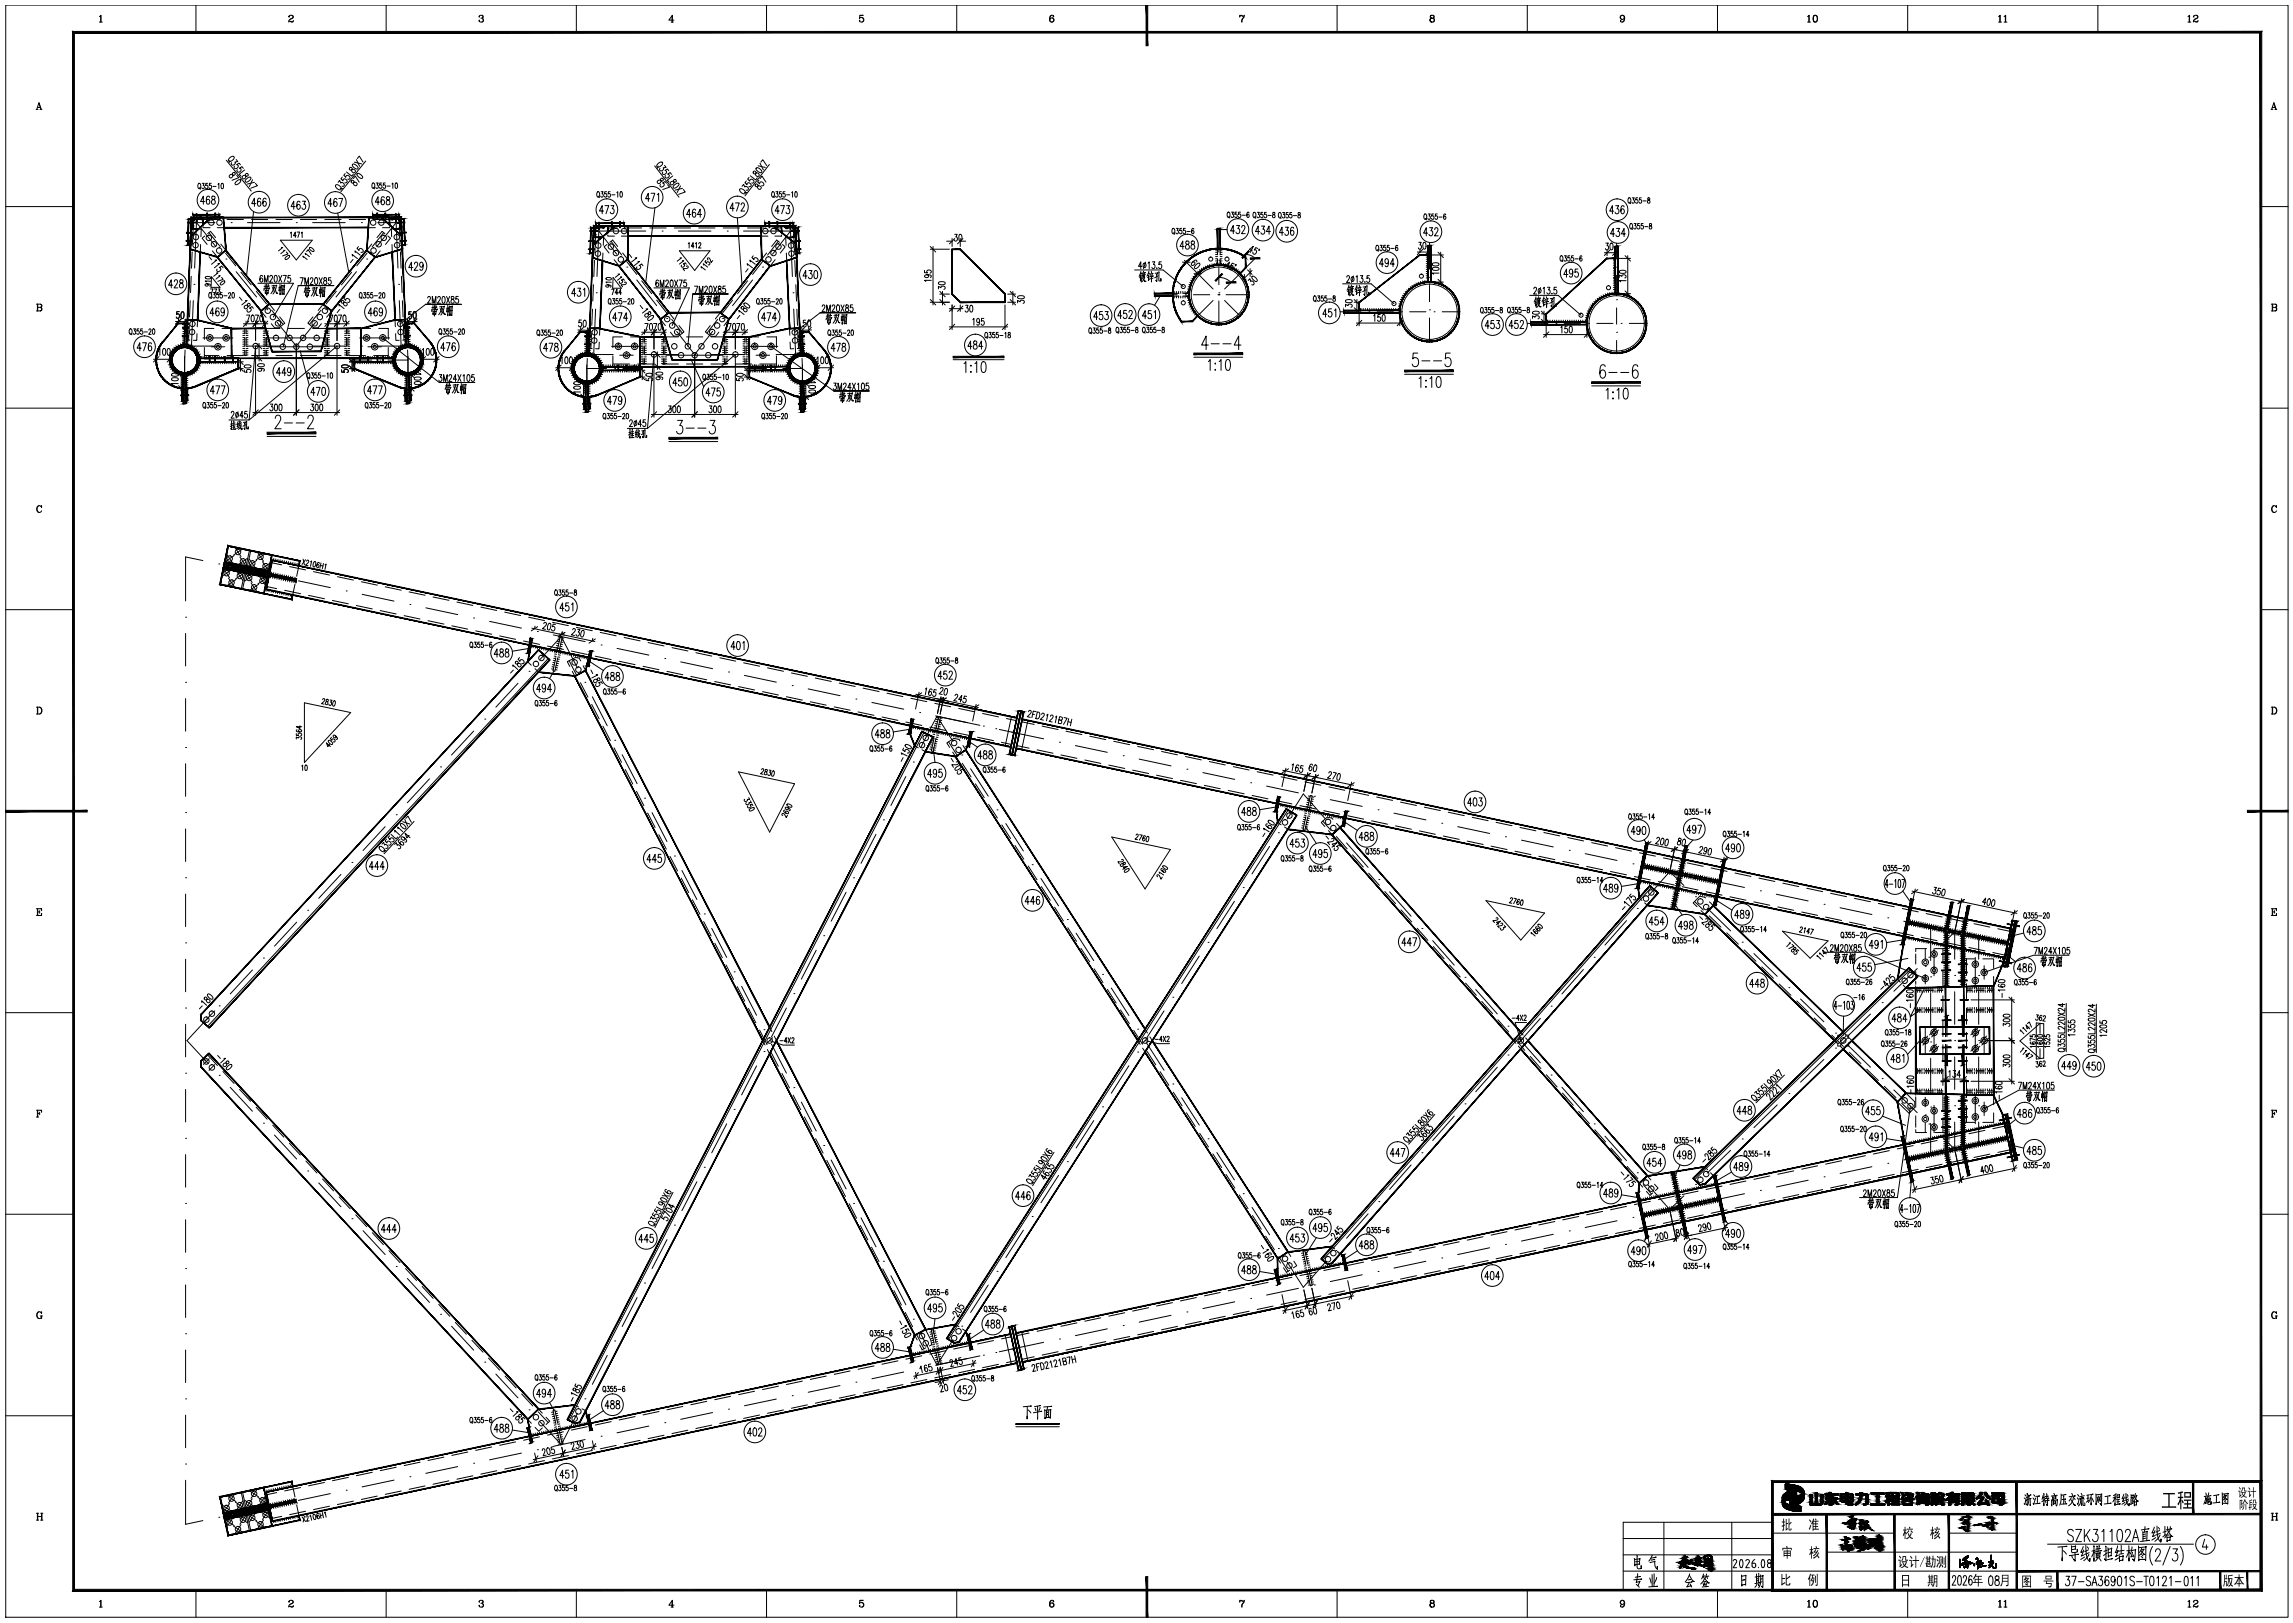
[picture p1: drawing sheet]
<svg xmlns="http://www.w3.org/2000/svg" width="845mm" height="598mm" viewBox="0 0 845 598" stroke-linecap="round" stroke-linejoin="round" font-family="sans-serif">
<!-- layer: 4 -->
<g fill="none" stroke="#000" stroke-width=".37">
<path d="M72.4 82l-.7 16.8M72.4 82h6.8M72.4 82l7.1 8.8M83.2 95.4h.1M85.2 82h.1M91.2 82h12M109.2 82h.1M115.2 82h12M133.2 82h.1M135.1 95.4h.1M139.2 82h6.8M146 82l.6 16.8"/>
<path d="M146 82l-7.1 8.8M220.6 85.1l-.6 16.8M220.6 85.1h17.4M220.6 85.1l6.7 8.6M230.9 98.4h.1M244 85.1h.1M250 85.1h12M268 85.1h.1M274 85.1h17.3M281 98.4h.1M291.3 85.1l.7 16.8M291.3 85.1l-6.7 8.6"/>
<path d="M449.1 95.9h.1M449.1 84.2v8.7M449.1 98.9v6M526.7 90.5v8.7M595.7 98.4h.1M595.7 90.8v4.6M71.2 110.8l-.7 16.7h8.7M71.5 104.8h.1M87 100.1l7.6 9.3M98.3 114.1h.1M102.1 118.8l7.1 8.7M116.2 118.8l-7 8.7"/>
<path d="M120 114.1h.1M131.3 100.1l-7.5 9.3M146.9 104.8h.1M147.1 110.8l.7 16.7h-8.6M219.5 113.9l-.7 16.7h7.2M219.7 107.9h.1M234.6 103.1l7.4 9.5M245.7 117.3h.1M266.3 117.3h.1M277.3 103.1l-7.4 9.5M292.2 107.9h.1M292.5 113.9l.7 16.7h-7.2"/>
<path d="M425.5 108.6h8.3M436.8 108.6h.1M439.8 108.6h6M441.4 100.8l5.6 5.7M447 110.7l-5.6 5.6M448.8 108.6h.1M449.1 107.9h.1M449.1 108.6h.1M449.1 110.9v8.6M451.2 110.7l5.6 5.6M451.8 108.6h8.3M456.8 100.8l-5.6 5.7"/>
<path d="M495.2 114.9h6.2M504.4 114.9h.1M507.4 114.9h6M516.4 114.9h.1M519.4 114.9h6M526.7 114.2h.1M526.7 102.2h.1M526.7 105.2v6M526.7 117.2v8.6M528.4 114.9h.1M531.4 114.9h6.3M564.1 119.1h6.3"/>
<path d="M573.3 119.1h.1M576.3 119.1h6.1M585.3 119.1h.1M588.3 119.1h6M595.7 110.4h.1M595.7 101.4v6M595.7 113.4v6M597.3 119.1h.1M600.4 119.1h6.2M68 131.3v17.3M85.2 127.5h.1M91.2 127.5h12"/>
<path d="M98.1 124.5h22.1M98.8 127.8h20.7M109.2 127.5h.1M115.2 127.5h12M133.2 127.5h.1M150.3 131.3v17.3M216.2 134.4v17.3M232 130.6h.1M238 130.6h12M245.6 130.9h20.7M249.3 122.1l6.7 8.5M256 130.6h.1"/>
<path d="M262 130.6h12M262.6 122.1l-6.6 8.5M280 130.6h.1M295.7 134.4v17.3M595.7 122.4h.1M595.7 125.4v4.7M74.7 206.5l-6.3-1.3v16.2M80.6 207.8h.1M86.5 209l11.7 2.5M104.1 212.7h.1M110 214l11.7 2.5M127.6 217.7h.1"/>
<path d="M133.4 219l11.8 2.5M68.4 227.4h.1M68.4 233.4v12M151 222.7h.1M156.9 223.9l11.8 2.5M174.5 227.7h.1M180.4 228.9l11.7 2.5M198 232.7h.1M203.9 233.9l11.7 2.5M221.5 237.6h.1M227.4 238.9l11.7 2.5M68.4 251.4h.1"/>
<path d="M68.4 257.4v12M190.9 251.7l-8.2 8.8M194.9 247.3h.1M199 242.9l7.8-8.4 6 11.6M215.5 251.4h.1M218.3 256.7l5.5 10.7M245 242.6h.1M250.8 243.9l11.8 2.5M268.4 247.6h.1M274.3 248.8l11.7 2.5M291.9 252.6h.1M297.8 253.8l11.7 2.5"/>
<path d="M315.4 257.6h.1M321.3 258.8l11.7 2.5M68.4 275.4h.1M174.5 269.3l-8.1 8.9M178.6 264.9h.1M226.5 272.7h.1M229.3 278.1l5.5 10.6M338.9 262.5h.1M344.7 263.8l16.4 3.4M351.2 273.1l-6-9.2-5.9 11.5M354.4 278.2h.1M362.4 267.5h.1"/>
<path d="M366.9 268.5h.1M368.2 268.8l6.4 1.3M372.8 269.7l11.7 2.5M390.4 273.5h.1M396.3 274.7l11.7 2.5M413.9 278.4h.1M419.7 279.7l11.8 2.5M68.4 299.4h.1M68.4 281.4v12M158.2 287l-8.1 8.8M162.3 282.6h.1M237.5 294.1h.1"/>
<path d="M240.3 299.4l5.5 10.6M333.8 286.1l-5.5 10.7M336.5 280.8h.1M357.6 283.2l6.5 10.1M367.4 298.4h.1M437.3 283.4h.1M443.2 284.6l11.8 2.5M460.8 288.4h.1M466.7 289.6l11.7 2.5M484.3 293.4h.1M490.2 294.6l11.7 2.5M507.8 298.3h.1"/>
<path d="M513.7 299.6l11.7 2.5M68.4 305.4v12M129.7 317.8h.1M141.9 304.6l-8.1 8.8M146 300.2h.1M248.5 315.4h.1M322.8 307.4l-5.5 10.7M325.5 302.1h.1M370.6 303.4l6.5 10.1M380.3 318.6h.1M467.8 311.8l-6.5 10.2M471 306.8h.1"/>
<path d="M488.2 301.6l-8-9.1-5.9 9.3M492.2 306.1h.1M496.2 310.6l7.9 9M531.3 303.3h.1M537.1 304.6l11.8 2.5M554.7 308.3h.1M560.6 309.5l11.7 2.5M578.2 313.3h.1M584.1 314.5l11.7 2.5M601.7 318.3h.1M607.6 319.5l11.7 2.5M68.4 323.4h.1"/>
<path d="M68.4 329.4v12M109.3 339.8l-8.1 8.8M113.4 335.4h.1M125.6 322.2l-8.1 8.8M251.3 320.7l5.5 10.7M259.5 336.7h.1M311.8 328.7l-5.5 10.7M314.5 323.4h.1M383.6 323.6l6.4 10.1M393.3 338.8h.1M454.9 332.1l-6.5 10.1M458.1 327h.1"/>
<path d="M508.1 324.1h.1M512 328.6l8 9M599.3 339.2l-7.9 9M603.3 334.7h.1M620.5 326.2l-5.2-5.1-8 9.1M624.8 330.4h.1M625.2 323.2h.1M629.1 334.6l8.6 8.4M631 324.5l11.8 2.5M648.7 328.2h.1M654.5 329.5l11.8 2.4M672.1 333.2h.1"/>
<path d="M678 334.4l11.7 2.5M695.6 338.2h.1M701.5 339.4l11.7 2.5M68.4 347.4h.1M68.4 353.4v12M93 357.4l-8.2 8.8M97.1 353h.1M262.3 342.1l5.5 10.6M270.5 358.1h.1M300.8 350.1l-5.5 10.6M303.5 344.7h.1M396.5 343.8l6.5 10.1"/>
<path d="M406.3 359h.1M441.9 352.3l-6.5 10.1M445.1 347.2h.1M523.9 342.1h.1M527.9 346.6l7.9 9M583.4 357.2l-7.9 9M587.4 352.7h.1M642 347.1h.1M646.3 351.3l8.6 8.4M706.4 356.8l-8.6 8.4M710.7 352.7h.1M711.4 359.9h.1"/>
<path d="M711.4 342v11.9M715 348.5l5.2-5.1v10M719.1 343.2h.1M720.2 359.4h.1M725 344.4l15.8 3.3M729.1 359.4h.1M729.1 345.3v8.1M68.4 371.4h.1M68.4 377.4v12M76.7 375l-7.8 8.4 7.8 8.4M80.8 370.6h.1M273.3 363.4l5.5 10.7"/>
<path d="M281.5 379.4h.1M289.8 371.4l-5.5 10.7M292.5 366.1h.1M409.5 364l6.5 10.1M419.2 379.2h.1M428.9 372.4l-6.5 10.1M432.2 367.4h.1M539.8 360.1h.1M543.8 364.6l7.9 9M555.7 378.1h.1M567.6 375.2l-8 9M571.5 370.7h.1"/>
<path d="M659.2 363.9h.1M663.4 368.1l8.6 8.3M689.2 373.6l-8.6 8.4M693.5 369.4h.1M709.4 378.4v10M711.4 365.9v12M712.6 378.4v10M720.2 365.4v12M727.8 378.4v10M729.1 365.4v12M731.1 378.4v10M68.4 395.4h.1"/>
<path d="M80.8 396.2h.1M278.8 392.7l-5.5 10.7M281.5 387.4h.1M284.3 384.7l5.5 10.7M416 392.6l-6.5 10.2M419.2 387.6h.1M422.4 384.2l6.5 10.1M432.2 399.4h.1M551.7 393.2l-7.9 9M555.7 388.7h.1M559.6 382.6l8 9M571.5 396.1h.1"/>
<path d="M672 390.3l-8.6 8.4M676.3 386.1h.1M676.3 380.6h.1M680.6 384.8l8.6 8.4M693.5 397.4h.1M711.4 383.9h.1M711.4 389.9v12M720.2 383.4h.1M720.2 389.4v12M729.1 383.4h.1M729.1 389.4v12M68.4 419.4h.1"/>
<path d="M68.4 401.4v12M84.8 400.6l8.2 8.8M97.1 413.8h.1M101.2 418.2l8.1 8.8M267.8 414.1l-5.5 10.6M270.5 408.7h.1M292.5 400.7h.1M295.3 406l5.5 10.7M403 412.9l-6.5 10.1M406.3 407.8h.1M435.4 404.4l6.5 10.1M445.1 419.6h.1"/>
<path d="M535.8 411.2l-7.9 9M539.8 406.7h.1M575.5 400.6l7.9 9M587.4 414.1h.1M591.4 418.6l7.9 9M642 419.6h.1M654.9 407.1l-8.6 8.4M659.2 402.9h.1M697.8 401.6l8.6 8.3M710.7 414.1h.1M711.4 407.9h.1M711.4 413.9v11.9"/>
<path d="M720.2 407.4h.1M720.2 413.4v10l-5.2-5.1M729.1 407.4h.1M729.1 413.4v8.1M740.8 419l-15.8 3.4M68.4 425.4v12M113.4 431.4h.1M117.5 435.8l8.1 8.8M256.8 435.4l-5.5 10.6M259.5 430.1h.1M303.5 422h.1M306.3 427.4l5.5 10.6"/>
<path d="M390 433l-6.4 10.1M393.3 428h.1M448.4 424.6l6.5 10.1M458.1 439.8h.1M520 429.2l-8 9M523.9 424.7h.1M603.3 432.1h.1M607.3 436.6l8 9 5.2-5M624.8 436.4h.1M637.7 423.8l-8.6 8.4M642.8 439.8l-11.8 2.5M648.7 438.6h.1"/>
<path d="M666.3 434.8l-11.8 2.5M672.1 433.6h.1M689.7 429.9l-11.7 2.5M695.6 428.6h.1M713.2 424.9l-11.7 2.5M719.1 423.6h.1M68.4 443.4h.1M68.4 449.4v12M129.7 449h.1M133.8 453.4l8.1 8.8M245.8 456.7l-5.5 10.7M248.5 451.4h.1"/>
<path d="M314.5 443.4h.1M317.3 448.7l5.5 10.7M377.1 453.2l-6.5 10.1M380.3 448.2h.1M461.3 444.8l6.5 10.1M471 460h.1M504.1 447.2l-7.9 9M508.1 442.7h.1M548.9 459.7l-11.8 2.5M554.7 458.5h.1M572.3 454.7l-11.7 2.5M578.2 453.5h.1"/>
<path d="M595.8 449.8l-11.7 2.4M601.7 448.5h.1M619.3 444.8l-11.7 2.5M625.2 443.5h.1M68.4 467.4h.1M68.4 473.4v12M146 466.6h.1M150.1 471l8.1 8.8M234.8 478l-5.5 10.7M237.5 472.7h.1M325.5 464.7h.1M328.3 470l5.5 10.7"/>
<path d="M364.1 473.5l-6.5 10.1M367.4 468.4h.1M455 479.6l-11.8 2.5M460.8 478.4h.1M474.3 465l5.9 9.3 8-9.1M478.4 474.7l-11.7 2.4M484.3 473.4h.1M492.2 460.7h.1M501.9 469.7l-11.7 2.5M507.8 468.4h.1M525.4 464.7l-11.7 2.5M531.3 463.5h.1"/>
<path d="M68.4 491.4h.1M68.4 497.4v12M162.3 484.2h.1M166.4 488.6l8.1 8.8M223.8 499.4l-5.5 10.6M226.5 494.1h.1M336.5 486h.1M339.3 491.4l5.9 11.5 6-9.3M354.4 488.6h.1M361.1 499.6l-16.4 3.4M362.4 499.3h.1M366.9 498.3h.1"/>
<path d="M384.5 494.6l-16.3 3.4M390.4 493.3h.1M408 489.6l-11.7 2.5M413.9 488.3h.1M431.5 484.6l-11.8 2.5M437.3 483.4h.1M68.4 515.4h.1M178.6 501.8h.1M182.7 506.2l8.2 8.8M194.9 519.4h.1M215.5 515.4h.1M268.4 519.2h.1"/>
<path d="M286 515.5l-11.7 2.4M291.9 514.2h.1M309.5 510.5l-11.7 2.5M315.4 509.2h.1M333 505.5l-11.7 2.5M338.9 504.3h.1M68.4 539.4h.1M68.4 521.4v12M174.5 539.1h.1M192.1 535.4l-11.7 2.4M198 534.1h.1M212.8 520.7l-6 11.6-7.8-8.5"/>
<path d="M215.6 530.4l-11.7 2.5M221.5 529.1h.1M239.1 525.4l-11.7 2.5M245 524.2h.1M262.6 520.4l-11.8 2.5M68.4 545.4v16.2l6.3-1.4M80.6 559h.1M98.2 555.3l-11.7 2.5M104.1 554h.1M121.7 550.3l-11.7 2.5M127.6 549h.1M145.2 545.3l-11.8 2.5"/>
<path d="M151 544.1h.1M168.7 540.3l-11.8 2.5"/>
</g>
<!-- layer: 0 -->
<g fill="#000" stroke="#000" stroke-width=".37">
<path d="M514.7 114.4l1.2-1-.1 1zM583.6 118.6l1.2-.9-.1 .9zM658 546.8h.5zM659.4 555.3h4.1zM659.4 555.1h.4zM659.7 555.2h3.8zM660.3 548.9h1.7zM661.9 551.9h2.8zM661.6 548.6h.4zM662.2 551h2.5zM661.9 554.7h.5zM662.9 556.9h.2z"/>
<path d="M662.9 556.9h.3zM663.5 549.9h1l-.2 .3zM670.6 554h1zM672.5 554.1h.4zM674.7 551.9h.8zM677 554.2h.4zM678.5 553.3h4.3zM680.1 550.3h.7zM680.6 554.3h2.2zM681.1 554.4h1.7zM681.8 550.7h1zM682 551.6h.8z"/>
<path d="M683.9 550.8h4.5zM683.9 550.4h3.7zM683.7 554.4h.3zM689.4 554.5h5.1zM689.7 550.5h4.5zM695 551.5h1.7zM695.1 549.9h.5zM695.5 551.1h.7zM695.5 554.5h.7zM695.9 549.9h.8zM696.2 549.9h.5zM697.6 551.5h2.1z"/>
<path d="M697.7 551.5h2zM701.6 552.4h.3zM701.7 551h.4zM702.2 550.2h.7zM704.4 551.1h.6zM706 551.7h1.1zM706.4 554.3l.2 .1zM706.4 554.3h.4zM707.1 553.6h.7zM707.2 553.5h.6zM707.5 551.2h.3zM708.3 553.8h1.5z"/>
<path d="M713.2 554.4h.2zM715.6 554.4h.2zM717.2 552.7h.2zM720.7 554.2h1zM720.9 554.1h.8zM722.5 559.8h.2zM722.7 559.7h.2zM722.8 559.5h.3zM726.5 550.5h.8zM727.2 554.4l.4 .1zM728.3 552.1l.2 .1zM728.3 552.1h.4z"/>
<path d="M729 554.4h.5zM729.5 552.9h.8zM729.8 553.8h2.9zM732.9 552.1l.4 .1zM733.8 559h.2zM734.8 553.8h2.1zM737.6 553.9h.8zM618.7 575.8h.2zM621.1 573.7h.5zM621.3 575.7h.5zM621.5 577.6h1.2zM621.3 573.6h.2z"/>
<path d="M621.4 575.6h.2zM621.4 574.8h.2zM624.4 578.1h.2zM624.8 576.6h.2zM624.6 575.8h.2zM624.8 576.7h.2zM624.8 574.4h.2zM625.3 576.8h.2zM625.7 573.6h.3zM626.7 575.2h.2zM627.9 573.9h.2zM628.5 576h.2z"/>
<path d="M628.7 573.1h.8zM628.7 575.1h.2zM629.3 572.9h.6zM629.4 572.9h.5zM629.9 576.6h.2zM630.2 578.7h.5zM630 575.4h.2zM630.3 578.8h.4zM630.4 578.8h.3zM630.5 578.6h.2zM630.6 577.3h.3zM630.5 578.8h.2z"/>
<path d="M630.6 578h.2zM678.4 569.2h.2zM679.1 567.5h.3zM679 570.9h.2zM679.3 567.3h.9zM679.1 567.5h.2zM679.2 569.8h.2zM679.6 569.5h1.2zM679.8 567.1h.8zM679.9 566.4h.4zM680 566.5h.4zM680.1 566.5h.2z"/>
<path d="M680.2 567.9h.6zM680.2 567.8h.6zM680.4 566.9h1.2zM680.3 570.5h.2zM680.7 569.7h.3zM680.7 566.9h.8zM680.8 571.2h.2zM681 566.8h.3zM681 571.4h.4zM681.1 566.8h.2zM681.1 571.5h.2zM681.3 571.2h.4z"/>
<path d="M681.7 570.9h.2zM683.6 569.6h.4zM683.6 569.6h.2zM683.6 568.8h.2zM683.7 568.7h.2zM683.7 568.6h.2zM683.7 568.4h.2zM683.8 568h.2zM683.9 567.9h.1zM683.9 567.9h.2zM683.9 567.8h.2zM683.9 567.5h.2z"/>
<path d="M684 567.4h.1zM684 567h.2zM684 567.1h.2zM684 566.9h.2zM684.4 570.4h.2zM684.7 566.8h.7zM684.5 567.8h.2zM684.8 571.5h.5zM684.6 570h.2zM684.7 570h.1zM684.9 567.9h.3zM684.9 567.5h.2z"/>
<path d="M684.7 569.7h.2zM684.8 567.6h.2zM684.8 569.6h.2zM685.1 567.2h.2zM685 569.6h.2zM685 567.3h.2zM685 567.4h.2zM685.1 568.9h.1zM685.1 567.3h.2zM685.1 568.9h.2zM685.3 570.3h.2zM685.7 570.9h.4z"/>
<path d="M685.8 566.2h.4zM685.9 566.1h.8zM685.8 566.3h.2zM686 566.1h.7zM685.8 570.6h.2zM685.9 568.5h.2zM686 568.4h.2zM686.3 569.1h.2zM686.4 566h.2zM686.5 566.1h.2zM686.6 569.2h.4zM686.4 568.4h.2z"/>
<path d="M686.4 568.5h.2zM686.5 568.2h.2zM686.5 567.9h.2zM686.7 570.7h.3zM686.5 567.7h.2zM686.6 567.3h.2zM686.6 566.6h.2zM686.6 567h.2zM686.9 568.9h.8zM686.7 569h.2zM686.7 569.7h.2zM686.8 568.7h.2z"/>
<path d="M686.8 569.5h.2zM686.8 569.4h.2zM686.9 569.3h.1zM687.3 569.9h.2zM687.4 569.7h.2zM687.4 569.6h.2zM687.5 569.6h.1zM687.5 569.5h.2zM687.5 569.4h.2zM687.6 569.3h.1zM722.2 562.9h.5zM722.3 563.1h.2z"/>
<path d="M723.7 562.6h.3zM723.8 560.8h.2zM723.8 562.4h.2zM723.9 560.8h.2zM723.9 560.6h.2zM724.3 560.8h.8zM724.7 560.7h.2zM724.8 560.4h.2zM724.9 563.6h.2zM725 560.2h.2zM725 560.1h.3zM727.5 562.1h.3z"/>
<path d="M729.3 561.6h.9zM729.8 561.5h.3zM730.9 562.3h.2zM731.6 561.9h.2zM732.2 562.1h.2zM733.6 561.3h1.2zM734 563.7h.2zM734.6 561.2h1.2zM734.7 561.2h1.1zM735.6 561.4h.2z"/>
<path d="M422.3 1.9l.6 14.9v-14.9zM422.3 1.9l.6 14.9h-.6z"/>
<path d="M74.8 80v.2l68.7-.2zM74.8 80.2l68.7-.2v.2z"/>
<path d="M77.7 80v.2l4.7-.2zM77.7 80.2l4.7-.2v.2z"/>
<path d="M137.6 80l-.2 .2 9.6-.2zM137.4 80.2l9.6-.2 .2 .2zM147 79.2l.2 1zM147.2 79v1.2l-.2-1zM137.6 79.2h9.4l.2-.2zM137.4 79h9.8l-9.6 .2zM137.4 79l.2 1zM137.4 79l.2 1-.2 .2z"/>
<path d="M70.2 87.1l-.2 4.7h.2zM70.2 87.1h.2l-.2 4.7z"/>
<path d="M70.4 80.9l-.4 9.2 .3 .3zM70.4 80.9l.3-.3-.4 9.8zM69.7 80.9l1-.3zM69.4 80.6h1.3l-1 .3zM69.4 80.6l-.1 9.5 .4-9.2zM69.4 80.6l-.1 9.5-.3 .2zM69 90.3l1-.2zM69 90.3l1-.2 .3 .3z"/>
<path d="M70.2 87l.2 .2 7.2-7.2zM70.4 87.2l7.2-7.2 .2 .2z"/>
<path d="M70.5 80l-.2 3.9h.2zM70.5 80l.2 .2-.2 3.7zM70.5 80l.2 .2 3.6-.2zM70.7 80.2l3.6-.2v.2z"/>
<path d="M70.4 83.7l.2 .3h-.2zM70.4 83.7l.2 .3zM70.5 83.7l.3 .2-.2 .1zM70.5 83.7l.3 .2zM70.7 83.7h.3zM70.7 83.7h.3zM70.8 83.6l.3-.1-.1 .2zM70.9 83.4l.2 .1zM70.9 83.4l.2-.1zM70.9 83.3h.2z"/>
<path d="M70.4 84.1v.3l2.8-.1zM70.4 84.4l2.8-.1v.2z"/>
<path d="M68.6 88.8l2.3 .1v-.2zM68.6 88.6l2.3 .1-2.3 .1z"/>
<path d="M71 81.3l-.1 2h.2zM71 81.3h.2l-.1 2z"/>
<path d="M68.7 85.8l2.3 .1v-.2zM68.7 85.6l2.3 .1-2.3 .1z"/>
<path d="M71.7 80.6v.3l2-.3zM71.7 80.9l2-.3v.3z"/>
<path d="M71.5 80.6l.2 .3zM71.5 80.6l.2 .3zM71.3 80.7l.3 .2zM71.3 80.7l.3 .2zM71.1 80.9h.4zM71.1 80.9h.4zM71.1 80.9l.3 .1-.4 .1zM71 81.1l.4-.1zM71 81.1l.3 .1-.3 .1zM71 81.3l.3-.1z"/>
<path d="M69.2 82.1l2.8 .1v-.3zM69.2 81.8l2.8 .1-2.8 .2z"/>
<path d="M72.3 78.8v2.8h.3zM72.3 78.8h.3v2.8z"/>
<path d="M73.7 80.6l.2 .2-.2 .1zM73.7 80.6l.2 .2zM73.9 80.6l.2 .1zM73.9 80.6l.2 .1zM74 80.5h.3zM74.1 80.4l.2 .1zM74.1 80.4l.3-.1zM74.2 80.3h.2zM74.2 80.3l.2-.2v.2zM74.2 80.1h.2z"/>
<path d="M73.7 92.9l-.8 25 1-25zM73.7 92.9l-.8 25h-.2z"/>
<path d="M74.7 80.1v2.7h.3zM74.7 80.1h.3v2.7z"/>
<path d="M76.2 78.5v2.3h.3zM76.2 78.5h.3v2.3z"/>
<path d="M79.2 78.5v2.3h.3zM79.2 78.5h.3v2.3z"/>
<path d="M70.1 91.9l10 3 .1-.3zM70.1 91.7l10.1 2.9-10.1-2.7z"/>
<path d="M71.1 80.2h9.9l-.3-.2zM71.4 80h9.3l-9.6 .2zM71.1 79v1.2l.3-.2zM71.1 79l.3 1zM71.1 79l.3 .2 9.6-.2zM71.4 79.2l9.6-.2-.3 .2zM81 79l-.3 .2 .3 1zM80.7 79.2l.3 1z"/>
<path d="M82.2 80.1l1.2 12.1-.9-12.1zM82.2 80.1l1.2 12.1h-.3z"/>
<path d="M80.2 94.8l3.1-2.5-.2-.2zM80 94.7l3.1-2.6-2.9 2.7z"/>
<path d="M83.1 92.3l16.3 19.7-16.1-19.8zM83.1 92.3l16.3 19.7-.2 .1z"/>
<path d="M135.2 92.1l-.2 .2 3.3 2.4zM135 92.3l3.3 2.4-.1 .1z"/>
<path d="M135 92.2l-15.8 19.9 16-19.8zM135 92.2l-15.8 19.9-.2-.1z"/>
<path d="M82.6 84h53.1v-.2zM82.6 83.8h53.1l-53.1 .2z"/>
<path d="M135.9 80.1l-.6 12.1 .8-12.1zM135.9 80.1l-.6 12.1h-.3z"/>
<path d="M138.2 94.6l.1 .3 9.9-3.2zM138.3 94.9l9.9-3.2 .1 .2z"/>
<path d="M138.9 78.5v2.3h.2zM138.9 78.5h.2v2.3z"/>
<path d="M136 80.2h4.7v-.2zM136 80h4.7l-4.7 .2z"/>
<path d="M141.9 78.5v2.3h.2zM141.9 78.5h.2v2.3z"/>
<path d="M143.4 80.1l.2 2.7v-2.7zM143.4 80.1l.2 2.7h-.2z"/>
<path d="M143.9 80.1h.3l-.2 .2zM144.2 80.1l-.2 .2zM144 80.3h.2l-.1 .2zM144.2 80.3l-.1 .2zM144.1 80.5l.2-.1-.1 .3zM144.3 80.4l-.1 .3zM144.4 80.5v.3zM144.4 80.5v.3zM144.5 80.6l.2 .3-.3-.1zM144.5 80.6l.2 .3z"/>
<path d="M144.4 92.9l1.3 25-1-25zM144.4 92.9l1.3 25h-.3z"/>
<path d="M145.8 78.8v2.8h.2zM145.8 78.8h.2v2.8z"/>
<path d="M146.3 81.9v.3l2.9-.4zM146.3 82.2l2.9-.4v.3z"/>
<path d="M144.7 80.9h1.9v-.3zM144.7 80.6h1.9l-1.9 .3z"/>
<path d="M147.1 81.3l.1 2h.3zM147.1 81.3h.3l.1 2z"/>
<path d="M147.2 83.3h.3l-.2 .2zM147.5 83.3l-.2 .2zM147.3 83.5l.2-.1-.1 .3zM147.5 83.4l-.1 .3zM147.4 83.7l.2-.1-.1 .3zM147.6 83.6l-.1 .3zM147.7 83.7v.3l-.2-.1zM147.7 83.7v.3zM147.8 83.7l.2 .3zM147.8 83.7l.2 .3z"/>
<path d="M147.4 85.7v.2l2.3-.3zM147.4 85.9l2.3-.3v.2z"/>
<path d="M147.1 81.3l.2-.2zM147.1 81.2l.2-.1zM147.2 80.9l-.1 .3zM147 81l.2-.1zM147 80.7l.2 .2-.2 .1zM147 80.7v.3zM146.9 80.6v.3zM146.9 80.6v.3zM146.6 80.6h.3l-.1 .3zM146.6 80.6l.2 .3z"/>
<path d="M147.5 88.7v.2l2.3-.3zM147.5 88.9l2.3-.3v.2z"/>
<path d="M147.7 80.2l.1 3.7h.3zM147.9 80l.2 3.9-.4-3.7zM144 80.2h3.7l.2-.2zM144 80h3.9l-3.9 .2z"/>
<path d="M145.2 84.5l2.8-.1v-.3zM145.2 84.3l2.8-.2-2.8 .4z"/>
<path d="M140.6 80.2l7.4 7 .1-.2zM140.8 80l7.3 7-7.5-6.8z"/>
<path d="M147.7 80.6l.4 9.8 .2-.3zM147.7 80.6l.2 .3 .4 9.2zM147.7 80.6l.2 .3 1-.3zM147.9 80.9l1-.3zM148.9 80.6l-.2 .3 .6 9.4zM148.7 80.9l.6 9.4-.2-.2zM148.1 90.4l1.2-.1-.2-.2zM148.3 90.1h.8l-1 .3z"/>
<path d="M147.9 87.1l.2 4.7h.3zM147.9 87.1h.3l.2 4.7z"/>
<path d="M218.4 90.1l-.2 4.8h.3zM218.4 90.1h.3l-.2 4.8z"/>
<path d="M218.7 84l-.4 9.2 .2 .3zM218.7 84l.2-.2-.4 9.7zM217.9 84l1-.2zM217.7 83.7l1.2 .1-1 .2zM217.7 83.7l-.2 9.5 .4-9.2zM217.7 83.7l-.2 9.5-.2 .3zM217.3 93.5l1-.3zM217.3 93.5l1-.3 .2 .3z"/>
<path d="M218.5 90l.1 .1 8.2-7zM218.6 90.1l8.2-7 .2 .2z"/>
<path d="M218.7 83.1l-.2 3.9h.3zM218.7 83.1l.2 .3-.1 3.6zM218.7 83.1l.2 .3 3.7-.3zM218.9 83.4l3.7-.3v.3z"/>
<path d="M218.7 87.2v.3l3-.1zM218.7 87.5l3-.1v.2z"/>
<path d="M218.7 86.8l.2 .3zM218.7 86.8l.2 .3zM218.8 86.8l.3 .2zM218.8 86.8l.3 .2zM218.9 86.8h.3zM218.9 86.8h.3zM219.1 86.7l.3-.1-.2 .2zM219.1 86.5l.3 .1zM219.1 86.5l.3-.1zM219.2 86.4h.2z"/>
<path d="M216.8 91.9l2.3 .1v-.2zM216.8 91.7l2.3 .1-2.3 .1z"/>
<path d="M219.3 84.4l-.1 2h.2zM219.3 84.4h.2l-.1 2z"/>
<path d="M216.9 88.9l2.3 .1v-.2zM216.9 88.7l2.3 .1-2.3 .1z"/>
<path d="M220 83.7v.3l2-.3zM220 84l2-.3v.3z"/>
<path d="M219.8 83.7l.2 .3zM219.8 83.7l.2 .3zM219.6 83.8l.3 .2zM219.6 83.8l.3 .2zM219.4 84l.3 .1zM219.4 84l.3 .1zM219.4 84l.2 .2h-.3zM219.3 84.2h.3zM219.3 84.2l.2 .1-.2 .1zM219.3 84.4l.2-.1z"/>
<path d="M217.4 85.2l2.9 .1v-.3zM217.4 84.9l2.9 .1-2.9 .2z"/>
<path d="M217.4 85.2l2.9 .1v-.3zM217.4 84.9l2.9 .1-2.9 .2z"/>
<path d="M220.6 81.9v2.8h.2zM220.6 81.9h.2v2.8z"/>
<path d="M222 83.7l.2 .2-.2 .1zM222 83.7l.2 .2zM222.1 83.7l.3 .1zM222.1 83.7l.3 .1zM222.2 83.6l.4 .1zM222.4 83.5l.2 .2zM222.4 83.5h.3zM222.4 83.4l.3 .1zM222.4 83.4l.3-.2v.3zM222.5 83.2h.2z"/>
<path d="M221.9 96.1l-.8 24.9 1.1-24.9zM221.9 96.1l-.8 24.9h-.2z"/>
<path d="M223.9 83.1v.3l64.1-.3zM223.9 83.4l64.1-.3v.3z"/>
<path d="M223.8 83.2l.3 2.4v-2.4zM223.8 83.2l.3 2.4h-.3z"/>
<path d="M225.3 81.6v2.3h.3zM225.3 81.6h.3v2.3z"/>
<path d="M226.9 83.1v.3l4.5-.3zM226.9 83.4l4.5-.3v.3z"/>
<path d="M218.3 95l9.8 3.1 .1-.2zM218.4 94.8l9.8 3.1-9.9-2.9z"/>
<path d="M228.3 81.6v2.3h.3zM228.3 81.6h.3v2.3z"/>
<path d="M219.5 83.4h10.6l-.3-.3zM219.7 83.1h10.1l-10.3 .3zM219.5 82.1v1.3l.2-.3zM219.5 82.1l.2 1zM219.5 82.1l.2 .3 10.4-.3zM219.7 82.4l10.4-.3-.3 .3zM230.1 82.1l-.3 .3 .3 1zM229.8 82.4l.3 1z"/>
<path d="M228.2 98.1l3.2-2.4-.2-.2zM228 97.9l3.2-2.4-3 2.6z"/>
<path d="M231.2 95.6l15.4 19.5-15.2-19.6zM231.2 95.6l15.4 19.5-.2 .2z"/>
<path d="M231.3 83.2l.3 3.8v-3.8zM231.3 83.2l.3 3.8h-.3z"/>
<path d="M231.3 87l.1 8.6 .2-8.6zM231.3 87l.1 8.6h-.2z"/>
<path d="M231.4 87.1h49.1v-.2zM231.4 86.9h49.1l-49.1 .2z"/>
<path d="M280.4 83.2l.2 3.8v-3.8zM280.4 83.2l.2 3.8h-.2z"/>
<path d="M280.4 87l.4 8.6-.2-8.6zM280.4 87l.4 8.6h-.3z"/>
<path d="M280.7 95.5l-.1 .2 3.3 2.2zM280.6 95.7l3.3 2.2-.2 .2z"/>
<path d="M280.5 95.5l-15 19.8 15.2-19.7zM280.5 95.5l-15 19.8-.2-.2z"/>
<path d="M281.9 83.4l10.3-.3h-10.1zM281.9 83.4l10.3-.3 .3 .3zM292.2 82.4l.3 1zM292.2 82.4l.3-.3v1.3zM282.1 82.4h10.1l.3-.3zM281.9 82.1h10.6l-10.4 .3zM281.9 82.1l.2 1zM281.9 82.1l.2 1-.2 .3z"/>
<path d="M283.4 81.6v2.3h.2zM283.4 81.6h.2v2.3z"/>
<path d="M283.8 97.9v.2l9.7-3.3zM283.8 98.1l9.7-3.3 .1 .2z"/>
<path d="M280.5 83.4h4.5v-.3zM280.5 83.1h4.5l-4.5 .3z"/>
<path d="M286.3 81.6v2.3h.3zM286.3 81.6h.3v2.3z"/>
<path d="M287.8 83.2l.3 2.4v-2.4zM287.8 83.2l.3 2.4h-.3z"/>
<path d="M289.2 83.2h.3l-.3 .3zM289.5 83.2l-.3 .3zM289.2 83.5l.3-.1-.2 .3zM289.5 83.4l-.2 .3zM289.3 83.7l.3-.2-.1 .3zM289.6 83.5l-.1 .3zM289.7 83.6v.3zM289.7 83.6v.3zM289.8 83.7l.1 .3-.2-.1zM289.8 83.7l.1 .3z"/>
<path d="M289.8 96.1l1.2 24.9-1-24.9zM289.8 96.1l1.2 24.9h-.2z"/>
<path d="M291.1 81.9v2.8h.2zM291.1 81.9h.2v2.8z"/>
<path d="M291.6 85v.3l2.9-.4zM291.6 85.3l2.9-.4v.3z"/>
<path d="M291.6 85v.3l2.9-.4zM291.6 85.3l2.9-.4v.3z"/>
<path d="M289.9 84h2v-.3zM289.9 83.7h2l-2 .3z"/>
<path d="M292.4 84.4l.1 2h.3zM292.4 84.4h.3l.1 2z"/>
<path d="M292.5 86.4h.3l-.2 .2zM292.8 86.4l-.2 .2zM292.6 86.6l.2-.1-.1 .3zM292.8 86.5l-.1 .3zM292.7 86.8l.2-.1-.1 .3zM292.9 86.7l-.1 .3zM293 86.8v.3zM293 86.8v.3zM293.1 86.8l.2 .3h-.3zM293.1 86.8l.2 .3z"/>
<path d="M292.4 84.4l.2-.2zM292.4 84.3l.2-.1zM292.5 84l-.1 .3zM292.3 84.2l.2-.2zM292.3 83.8v.4zM292.3 83.8v.4zM292.1 83.7l.1 .4zM292.1 83.7l.1 .4zM291.9 83.7l.2 .3zM291.9 83.7l.2 .3z"/>
<path d="M292.7 88.8v.2l2.3-.3zM292.7 89l2.3-.3v.2z"/>
<path d="M292.8 91.8v.2l2.3-.3zM292.8 92l2.3-.3v.2z"/>
<path d="M293 83.4l.1 3.6h.3zM293 83.4l.2-.3 .2 3.9zM289.3 83.4h3.7l.2-.3zM289.3 83.1h3.9l-3.9 .3z"/>
<path d="M290.3 87.6l3-.1v-.3zM290.2 87.4l3.1-.2-3 .4z"/>
<path d="M284.9 83.3l8.4 6.8 .2-.1zM285.1 83.1l8.4 6.9-8.6-6.7z"/>
<path d="M293 83.8l.4 9.7 .2-.3zM293 83.8l.2 .2 .4 9.2zM293 83.8l.2 .2 1-.3zM293.2 84l1-.3zM294.2 83.7l-.2 .3 .6 9.5zM294 84l.6 9.5-.2-.3zM293.4 93.5h1.2l-.2-.3zM293.4 93.5l1-.3z"/>
<path d="M293.2 90.1l.3 4.8h.2zM293.2 90.1h.3l.2 4.8z"/>
<path d="M350.8 91.7v.3l3-.3zM350.8 92l3-.3v.3z"/>
<path d="M350.7 91.8l.3 16.6v-16.6zM350.7 91.8l.3 16.6h-.3z"/>
<path d="M353.9 91.7l-.2 .2 16.7 16.3zM353.7 91.9l16.7 16.3-.2 .3z"/>
<path d="M448.5 84.2v7.4h.2zM448.5 84.2h.2v7.4z"/>
<path d="M448.6 84.1v.2l1-.2zM448.6 84.3l1-.2v.2z"/>
<path d="M449.5 84.2v7.4h.2zM449.5 84.2h.2v7.4z"/>
<path d="M458.9 94.8v3.9h.2zM458.9 94.8h.2v3.9z"/>
<path d="M458.1 94l.9 .7-.1 .2zM458.1 94l-.2 .3 1 .6zM457.1 93.5l1 .5-.2 .3zM457.1 93.5l-.2 .2 1 .6zM456 93l1.1 .5-.2 .2zM456 93l-.1 .2 1 .5zM454.9 92.5l1.1 .5-.1 .2zM454.9 92.5l-.1 .3 1.1 .4zM453.8 92.2l1.1 .3-.1 .3zM453.8 92.2l-.1 .2 1.1 .4zM452.6 91.9l1.2 .3-.1 .2zM452.6 91.9v.2l1.1 .3zM451.5 91.7l1.1 .2v.2zM451.5 91.7v.2l1.1 .2zM450.3 91.5l1.2 .2v.2zM450.3 91.5v.3l1.2 .1zM449.2 91.5h1.1v.3zM449.2 91.5v.3h1.1zM448 91.5h1.2v.3zM448 91.5v.3h1.2zM446.8 91.7l1.2-.2v.3zM446.8 91.7l.1 .2 1.1-.1zM445.7 91.9l1.1-.2 .1 .2zM445.7 91.9v.2l1.2-.2zM444.5 92.1l1.2-.2v.2zM444.5 92.1l.1 .3 1.1-.3zM443.4 92.5l1.1-.4 .1 .3zM443.4 92.5l.1 .2 1.1-.3zM442.3 92.9l1.1-.4 .1 .2zM442.3 92.9l.1 .2 1.1-.4zM441.3 93.4l1-.5 .1 .2zM441.3 93.4l.1 .2 1-.5zM440.2 94l1.1-.6 .1 .2zM440.2 94l.2 .2 1-.6zM439.3 94.6l.9-.6 .2 .2zM439.3 94.6l.1 .2 1-.6zM438.3 95.3l1-.7 .1 .2zM438.3 95.3l.2 .2 .9-.7zM437.5 96.1l.8-.8 .2 .2zM437.5 96.1l.1 .2 .9-.8zM437.5 96.1l.1 .2-1 .6zM436.6 96.9l.2 .2 .8-.8zM436.6 96.9l.2 .2-.9 .7zM435.9 97.8l.2 .2 .7-.9zM435.9 97.8l.2 .2-1 .7zM435.1 98.7l.3 .2 .7-.9zM435.1 98.7l.3 .2-.9 .8zM435.4 98.9l-.9 .8 .2 .2zM434.5 99.7l.2 .2-.8 .9zM434.7 99.9l-.8 .9 .2 .1zM433.9 100.8l.2 .1-.7 .9zM434.1 100.9l-.7 .9 .3 .1zM433.4 101.8l.3 .1-.7 1zM433.7 101.9l-.7 1 .2 .1zM433 102.9l.2 .1-.6 1zM433.2 103l-.6 1 .3 .1zM432.6 104l.3 .1-.5 1.1zM432.9 104.1l-.5 1.1h.2zM432.4 105.2h.2l-.4 1.1zM432.6 105.2l-.4 1.1h.2zM432.2 106.3h.2l-.3 1.2zM432.4 106.3l-.3 1.2h.2zM432.1 107.5h.2l-.3 1.1zM432.3 107.5l-.3 1.1h.3zM432 108.6h.3l-.2 1.2zM432.3 108.6l-.2 1.2h.2zM432.1 109.8h.2l-.1 1.2zM432.3 109.8l-.1 1.2 .3-.1zM432.2 111l.3-.1-.1 1.2zM432.5 110.9l-.1 1.2h.2zM432.4 112.1h.2l.1 1.2zM432.6 112.1l.1 1.2 .2-.1zM432.7 113.3l.2-.1 .1 1.2zM432.9 113.2l.1 1.2 .3-.1zM433 114.4l.3-.1 .2 1.2zM433.3 114.3l.2 1.2 .2-.1zM433.5 115.5l.2-.1 .3 1.1zM433.7 115.4l.3 1.1 .2-.1zM434 116.5l.2-.1 .4 1.1zM434.2 116.4l.4 1.1 .2-.1zM434.6 117.5l.2-.1 .4 1.1zM434.8 117.4l.4 1.1 .2-.1z"/>
<path d="M458.9 98.6l-2 2.3 2.2-2.1zM458.9 98.6l-2 2.3-.1-.1z"/>
<path d="M460.1 92.4l-2.2 2.7 2.5-2.5zM460.1 92.4l-2.2 2.7-.3-.2z"/>
<path d="M460.7 95v.4l3.5-.4zM460.7 95.4l3.5-.4v.4z"/>
<path d="M526.2 90.4v.2l1-.2zM526.2 90.6l1-.2v.2z"/>
<path d="M595.2 90.7v.2l1-.2zM595.2 90.9l1-.2v.2z"/>
<path d="M65.7 119.3l2.5 .1v-.3zM65.6 119l2.6 .1-2.5 .2zM65.6 119l-5.1 6.6 5.2-6.3zM65.6 119l-5.1 6.6-.2-.2z"/>
<path d="M68.9 117.8v7.5l.3-7.5zM68.9 117.8v7.5h-.3z"/>
<path d="M69 117.9l3.8 .1v-.2zM69 117.6l3.8 .2-3.8 .1z"/>
<path d="M80 94.8l16.1 19.9 .1-.2zM80 94.8l.2-.1 16 19.8z"/>
<path d="M96.1 114.5l.1 .2 3-2.7zM96.2 114.7l3-2.7 .1 .2z"/>
<path d="M99.3 111.9v.3l19.8-.3zM99.3 112.2l19.8-.3v.3z"/>
<path d="M119.2 112l-.2 .2 3.3 2.3zM119 112.2l3.3 2.3-.2 .2z"/>
<path d="M138.2 94.7l-16.1 19.8 .2 .2zM138.2 94.7l.1 .1-16 19.9z"/>
<path d="M145.6 117.8v.2l3.7-.4zM145.6 118l3.7-.4v.3z"/>
<path d="M149.2 117.8l.5 7.5-.3-7.5zM149.2 117.8l.5 7.5h-.2z"/>
<path d="M150.2 119.1v.3l2.5-.4zM150.2 119.4l2.5-.4-.1 .3zM152.7 119l-.1 .3 5.5 6.1zM152.6 119.3l5.5 6.1-.2 .2z"/>
<path d="M228 98.1l15.2 19.6 .2-.2zM228 98.1l.2-.2 15.2 19.6z"/>
<path d="M243.3 117.5l.1 .2 3-2.6zM243.4 117.7l3-2.6 .2 .2z"/>
<path d="M246.5 115v.3l18.9-.3zM246.5 115.3l18.9-.3v.3z"/>
<path d="M265.5 115.1l-.2 .2 3.3 2.2zM265.3 115.3l3.3 2.2-.1 .2z"/>
<path d="M283.7 97.9l-15.2 19.6 .2 .2zM283.7 97.9l.2 .2-15.2 19.6z"/>
<path d="M350.9 108.2l-.2 .3 3.2 2.7zM350.7 108.5l3.2 2.7-.2 .3z"/>
<path d="M353.8 111.2v.3l16.5-.3zM353.8 111.5l16.5-.3v.3z"/>
<path d="M370.2 108.4l.3 3v-3zM370.2 108.4l.3 3h-.3z"/>
<path d="M425.3 108.1v1h.3zM425.3 108.1h.3v1z"/>
<path d="M425.5 109v.2l6.7-.2zM425.5 109.2l6.7-.2v.2z"/>
<path d="M425.5 108v.2l6.7-.2zM425.5 108.2l6.7-.2v.2z"/>
<path d="M435.3 118.6h4v-.3zM435.3 118.3h4l-4 .3z"/>
<path d="M441.3 116.2l-2 2.3 2.2-2.1zM441.3 116.2l-2 2.3-.2-.1z"/>
<path d="M450.2 100.8l-2.2 2.8 2.5-2.5zM450.2 100.8l-2.2 2.8-.3-.3z"/>
<path d="M451.9 103.9v.3l3.5-.3zM451.9 104.2l3.5-.3v.3z"/>
<path d="M460.2 108.6l-.1 .9h-.2zM459.9 108.6v.9l.3-.9zM460.1 107.6l.1 1h-.3zM459.9 107.6v1l.2-1zM460 106.7l.1 .9h-.2zM459.8 106.7l.1 .9 .1-.9zM459.8 105.7l.2 1h-.2zM459.6 105.8l.2 .9v-1zM459.5 104.8l.3 .9-.2 .1zM459.3 104.9l.3 .9-.1-1zM459.1 103.9l.4 .9-.2 .1zM458.9 104l.4 .9-.2-1zM458.7 103l.4 .9-.2 .1zM458.5 103.2l.4 .8-.2-1zM458.2 102.2l.5 .8-.2 .2zM458 102.4l.5 .8-.3-1zM457.6 101.5l.6 .7-.2 .2zM457.4 101.6l.6 .8-.4-.9zM456.9 100.8l.7 .7-.2 .1zM456.8 100.9l.6 .7-.5-.8zM456.2 100.1l.7 .7-.1 .1zM456.2 100.1l-.1 .2 .7 .6zM455.5 99.5l.7 .6-.1 .2zM455.5 99.5l-.2 .2 .8 .6zM454.6 99l.9 .5-.2 .2zM454.6 99l-.1 .2 .8 .5zM453.8 98.6l.8 .4-.1 .2zM453.8 98.6l-.1 .2 .8 .4zM452.9 98.2l.9 .4-.1 .2zM452.9 98.2l-.1 .2 .9 .4zM452 97.9l.9 .3-.1 .2zM452 97.9l-.1 .2 .9 .3zM451 97.7l1 .2-.1 .2zM451 97.7v.2l.9 .2zM450.1 97.6l.9 .1v.2zM450.1 97.6l-.1 .2 1 .1zM449.1 97.5l1 .1-.1 .2zM449.1 97.5v.2l.9 .1zM448.1 97.6l1-.1v.2zM448.1 97.6l.1 .2 .9-.1zM447.2 97.7l.9-.1 .1 .2zM447.2 97.7v.2l1-.1zM446.2 97.9l1-.2v.2zM446.2 97.9l.1 .2 .9-.2zM445.3 98.2l.9-.3 .1 .2zM445.3 98.2l.1 .2 .9-.3zM444.4 98.6l.9-.4 .1 .2zM444.4 98.6l.1 .2 .9-.4zM443.6 99l.8-.4 .1 .2zM443.6 99l.1 .2 .8-.4zM442.7 99.5l.9-.5 .1 .2zM442.7 99.5l.2 .2 .8-.5zM442 100.1l.7-.6 .2 .2zM442 100.1l.2 .2 .7-.6zM441.3 100.8l.7-.7 .2 .2zM441.3 100.8l.2 .1 .7-.6zM441.3 100.8l.2 .1-.9 .6zM440.6 101.5l.2 .1 .7-.7zM440.6 101.5l.2 .1-.8 .6zM440 102.2l.2 .2 .6-.8zM440 102.2l.2 .2-.7 .6zM439.5 103l.2 .2 .5-.8zM439.5 103l.2 .2-.6 .7zM439.7 103.2l-.6 .7 .2 .1zM439.1 103.9l.2 .1-.6 .8zM439.3 104l-.6 .8 .2 .1zM438.7 104.8l.2 .1-.5 .8zM438.9 104.9l-.5 .8 .3 .1zM438.4 105.7l.3 .1-.5 .9zM438.7 105.8l-.5 .9h.2zM438.2 106.7h.2l-.3 .9zM438.4 106.7l-.3 .9h.2zM438.1 107.6h.2l-.3 1zM438.3 107.6l-.3 1h.3zM438 108.6h.3l-.2 .9zM438.3 108.6l-.2 .9h.2zM438.1 109.5h.2l-.1 1zM438.3 109.5l-.1 1h.2zM438.2 110.5h.2v.9zM438.4 110.5v.9h.3zM438.4 111.4h.3v1zM438.7 111.4v1l.2-.1zM438.7 112.4l.2-.1 .2 1zM438.9 112.3l.2 1 .2-.1zM439.1 113.3l.2-.1 .2 .9zM439.3 113.2l.2 .9 .2-.1zM439.5 114.1l.2-.1 .3 .9zM439.7 114l.3 .9 .2-.1zM440 114.9l.2-.1 .4 .9zM440.2 114.8l.4 .9 .2-.2zM440.6 115.7l.2-.2 .5 .9zM440.8 115.5l.5 .9 .2-.2zM441.5 116.2l.5 .9-.7-.7zM441.5 116.2l.5 .9 .2-.2zM442.2 116.9l.5 .7-.7-.5zM442.2 116.9l.5 .7 .2-.1zM442.9 117.5l.7 .7-.9-.6zM442.9 117.5l.7 .7 .1-.2zM443.7 118l.7 .6-.8-.4zM443.7 118l.7 .6 .1-.2zM444.5 118.4l.8 .6-.9-.4zM444.5 118.4l.8 .6 .1-.3zM445.4 118.7l.8 .6-.9-.3zM445.4 118.7l.8 .6 .1-.3zM446.3 119l.9 .5-1-.2zM446.3 119l.9 .5v-.2zM447.2 119.3l.9 .3-.9-.1zM447.2 119.3l.9 .3 .1-.2zM448.2 119.4l.9 .3-1-.1zM448.2 119.4l.9 .3v-.3zM449.1 119.4l1 .2-1 .1zM449.1 119.4l1 .2-.1-.2zM450 119.4l1 .1-.9 .1zM450 119.4l1 .1v-.2zM451 119.3h1l-1 .2zM451 119.3h1l-.1-.3zM451.9 119h1l-.9 .3zM451.9 119h1l-.1-.3zM452.8 118.7l1-.1-.9 .4zM452.8 118.7l1-.1-.1-.2zM453.7 118.4l.9-.2-.8 .4zM453.7 118.4l.9-.2-.1-.2zM454.5 118l1-.4-.9 .6zM454.5 118l1-.4-.2-.1zM455.3 117.5l.9-.4-.7 .5zM455.3 117.5l.9-.4-.1-.2zM456.1 116.9l.8-.5-.7 .7zM456.1 116.9l.8-.5-.1-.2zM456.8 116.2l.8-.5-.7 .7zM457.4 115.5l-.6 .7 .8-.5zM457.4 115.5l.8-.6-.6 .8zM458 114.8l-.6 .7 .8-.6zM458 114.8l.7-.7-.5 .8zM458.5 114l-.5 .8 .7-.7zM459.1 113.3l-.4 .8-.2-.1zM458.9 113.2l-.4 .8 .6-.7zM459.5 112.4l-.4 .9-.2-.1zM459.3 112.3l-.4 .9 .6-.8zM459.8 111.4l-.3 1-.2-.1zM459.6 111.4l-.3 .9 .5-.9zM460 110.5l-.2 .9h-.2zM459.8 110.5l-.2 .9 .4-.9zM460.1 109.5l-.1 1h-.2zM459.9 109.5l-.1 1 .3-1z"/>
<path d="M495 114.4v1h.3zM495 114.4h.3v1z"/>
<path d="M495.2 115.2v.3l20.6-.3zM495.2 115.5l20.6-.3v.3z"/>
<path d="M495.2 114.2v.3l20.6-.3zM495.2 114.5l20.6-.3v.3z"/>
<path d="M500.7 111.3v3.1h.2zM500.7 111.3l.2 .1v3zM500.7 111.3l.2 .1 22.3-17.6zM500.9 111.4l22.3-17.6 .1 .2zM523.2 93.8l.1 .2 2.9-.2zM523.3 94l2.9-.2v.2z"/>
<path d="M526.1 90.5v13.4h.3zM526.1 90.5h.3v13.4z"/>
<path d="M527.1 90.5v13.4h.3zM527.1 90.5h.3v13.4z"/>
<path d="M537.8 114.9v.9h-.3zM537.5 114.9v.9l.3-.9zM537.8 113.9v1h-.3zM537.5 113.9v1l.3-1zM537.6 112.9l.2 1h-.3zM537.4 113l.1 .9 .1-1zM537.4 112l.2 .9-.2 .1zM537.2 112.1l.2 .9v-1zM537.1 111.1l.3 .9-.2 .1zM536.9 111.2l.3 .9-.1-1zM536.8 110.2l.3 .9-.2 .1zM536.6 110.3l.3 .9-.1-1zM536.3 109.3l.5 .9-.2 .1zM536.1 109.5l.5 .8-.3-1zM535.8 108.5l.5 .8-.2 .2zM535.6 108.6l.5 .9-.3-1zM535.2 107.7l.6 .8-.2 .1zM535 107.9l.6 .7-.4-.9zM534.6 107l.6 .7-.2 .2zM534.6 107l-.2 .2 .6 .7zM533.8 106.4l.8 .6-.2 .2zM533.8 106.4l-.1 .2 .7 .6zM533.1 105.8l.7 .6-.1 .2zM533.1 105.8l-.2 .2 .8 .6zM532.3 105.3l.8 .5-.2 .2zM532.3 105.3l-.1 .2 .7 .5zM531.4 104.8l.9 .5-.1 .2zM531.4 104.8l-.1 .3 .9 .4zM530.5 104.5l.9 .3-.1 .3zM530.5 104.5l-.1 .2 .9 .4zM529.6 104.2l.9 .3-.1 .2zM529.6 104.2l-.1 .2 .9 .3zM528.7 103.9l.9 .3-.1 .2zM528.7 103.9l-.1 .3 .9 .2zM527.7 103.8l1 .1-.1 .3zM527.7 103.8v.3l.9 .1zM526.7 103.8h1v.3zM526.7 103.8v.2l1 .1zM525.8 103.8h.9v.2zM525.8 103.8v.3l.9-.1zM524.8 103.9l1-.1v.3zM524.8 103.9v.3l1-.1zM523.9 104.2l.9-.3v.3zM523.9 104.2v.2l.9-.2zM522.9 104.5l1-.3v.2zM522.9 104.5l.1 .2 .9-.3zM522.1 104.8l.8-.3 .1 .2zM522.1 104.8l.1 .3 .8-.4zM521.2 105.3l.9-.5 .1 .3zM521.2 105.3l.1 .2 .9-.4zM520.4 105.8l.8-.5 .1 .2zM520.4 105.8l.1 .2 .8-.5zM519.6 106.4l.8-.6 .1 .2zM519.6 106.4l.2 .2 .7-.6zM518.9 107l.7-.6 .2 .2zM518.9 107l.2 .2 .7-.6zM518.9 107l.2 .2-.9 .5zM518.2 107.7l.2 .2 .7-.7zM518.2 107.7l.2 .2-.7 .6zM517.7 108.5l.2 .1 .5-.7zM517.7 108.5l.2 .1-.8 .7zM517.1 109.3l.3 .2 .5-.9zM517.1 109.3l.3 .2-.7 .7zM517.4 109.5l-.7 .7 .2 .1zM516.7 110.2l.2 .1-.6 .8zM516.9 110.3l-.6 .8 .3 .1zM516.3 111.1l.3 .1-.6 .8zM516.6 111.2l-.6 .8 .3 .1zM516 112l.3 .1-.5 .8zM516.3 112.1l-.5 .8 .3 .1zM515.8 112.9l.3 .1-.4 .9zM516.1 113l-.4 .9h.3zM515.7 113.9h.3l-.3 1zM516 113.9l-.3 1h.2zM515.7 114.9h.2l-.2 .9zM515.9 114.9l-.2 .9h.3zM515.7 115.8h.3l-.2 1zM516 115.8l-.2 1h.3zM515.8 116.8h.3l-.1 .9zM516.1 116.8l-.1 .9h.3zM516 117.7h.3v1zM516.3 117.7v1l.3-.1zM516.3 118.7l.3-.1 .1 .9zM516.6 118.6l.1 .9 .2-.1zM516.7 119.5l.2-.1 .2 1zM516.9 119.4l.2 1 .3-.1zM517.1 120.4l.3-.1 .3 .9zM517.4 120.3l.3 .9 .2-.1zM517.7 121.2l.2-.1 .3 .9zM517.9 121.1l.3 .9 .2-.2zM518.2 122l.2-.2 .5 .9zM518.4 121.8l.5 .9 .2-.2zM519.1 122.5l.5 .9-.7-.7zM519.1 122.5l.5 .9 .2-.2zM519.8 123.2l.6 .7-.8-.5zM519.8 123.2l.6 .7 .1-.2zM520.5 123.7l.7 .8-.8-.6zM520.5 123.7l.7 .8 .1-.3zM521.3 124.2l.8 .7-.9-.4zM521.3 124.2l.8 .7 .1-.2zM522.2 124.7l.7 .6-.8-.4zM522.2 124.7l.7 .6 .1-.3zM523 125l.9 .6-1-.3zM523 125l.9 .6v-.3zM523.9 125.3l.9 .5-.9-.2zM523.9 125.3l.9 .5v-.3zM524.8 125.5l1 .4-1-.1zM524.8 125.5l1 .4v-.3zM525.8 125.6l.9 .3h-.9zM525.8 125.6l.9 .3v-.2zM526.7 125.7l1 .2h-1zM526.7 125.7l1 .2v-.3zM527.7 125.6l1 .2-1 .1zM527.7 125.6l1 .2-.1-.3zM528.6 125.5l1 .1-.9 .2zM528.6 125.5l1 .1-.1-.3zM529.5 125.3h1l-.9 .3zM529.5 125.3h1l-.1-.3zM530.4 125l1-.1-.9 .4zM530.4 125l1-.1-.1-.2zM531.3 124.7l1-.2-.9 .4zM531.3 124.7l1-.2-.1-.3zM532.2 124.2l.9-.3-.8 .6zM532.2 124.2l.9-.3-.2-.2zM532.9 123.7l.9-.3-.7 .5zM532.9 123.7l.9-.3-.1-.2zM533.7 123.2l.9-.5-.8 .7zM533.7 123.2l.9-.5-.2-.2zM534.4 122.5l.8-.5-.6 .7zM535 121.8l-.6 .7 .8-.5zM535 121.8l.8-.6-.6 .8zM535.6 121.1l-.6 .7 .8-.6zM535.6 121.1l.7-.7-.5 .8zM536.1 120.3l-.5 .8 .7-.7zM536.8 119.5l-.5 .9-.2-.1zM536.6 119.4l-.5 .9 .7-.8zM537.1 118.7l-.3 .8-.2-.1zM536.9 118.6l-.3 .8 .5-.7zM537.4 117.7l-.3 1-.2-.1zM537.2 117.7l-.3 .9 .5-.9zM537.6 116.8l-.2 .9h-.2zM537.4 116.8l-.2 .9 .4-.9zM537.8 115.8l-.2 1h-.2zM537.5 115.8l-.1 1 .4-1z"/>
<path d="M564 118.6v1h.2zM564 118.6h.2v1z"/>
<path d="M564.1 119.5v.3l20.6-.3zM564.1 119.8l20.6-.3v.3z"/>
<path d="M564.1 118.5v.3l20.6-.3zM564.1 118.8l20.6-.3v.3z"/>
<path d="M569.6 115.6v3h.2zM569.6 115.6l.2 .1v2.9zM569.6 115.6l.2 .1 22.3-20.6zM569.8 115.7l22.3-20.6 .1 .2zM592.1 95.1l.1 .2 3-.2zM592.2 95.3l3-.2v.2z"/>
<path d="M595 90.8v17.4h.3zM595 90.8h.3v17.4z"/>
<path d="M596 90.8v17.4h.3zM596 90.8h.3v17.4z"/>
<path d="M57.4 132.7h.3l-.2 .9zM57.7 132.7l-.2 .9h.2zM57.5 133.6h.2l-.1 1zM57.7 133.6l-.1 1 .2-.1zM57.6 134.6l.2-.1v1zM57.8 134.5v1l.3-.1zM57.8 135.5l.3-.1v1zM58.1 135.4v1l.3-.1zM58.1 136.4l.3-.1 .1 .9zM58.4 136.3l.1 .9 .2-.1zM58.5 137.2l.2-.1 .2 1zM58.7 137.1l.2 1 .2-.1zM58.9 138.1l.2-.1 .4 .9zM59.1 138l.4 .9 .2-.2zM59.5 138.9l.2-.2 .3 .9zM59.7 138.7l.3 .9 .2-.2zM60 139.6l.2-.2 .5 .9zM60.2 139.4l.5 .9 .2-.2zM60.9 140.1l.5 .8-.7-.6zM60.9 140.1l.5 .8 .2-.2zM61.6 140.7l.6 .8-.8-.6zM61.6 140.7l.6 .8 .1-.2zM62.3 141.3l.7 .7-.8-.5zM62.3 141.3l.7 .7 .1-.2zM63.1 141.8l.8 .6-.9-.4zM63.1 141.8l.8 .6v-.2zM63.9 142.2l.8 .5-.8-.3zM63.9 142.2l.8 .5 .1-.2zM64.8 142.5l.9 .5-1-.3zM64.8 142.5l.9 .5v-.3zM65.7 142.7l.9 .5-.9-.2zM65.7 142.7l.9 .5v-.3zM66.6 142.9l.9 .3h-.9zM66.6 142.9l.9 .3v-.2z"/>
<path d="M60.3 125.4l.2 .2-.8 .5zM59.7 126.1l.2 .1 .6-.6zM59.7 126.1l.2 .1-.7 .6zM59.2 126.8l.2 .2 .5-.8zM59.2 126.8l.2 .2-.7 .6zM58.7 127.6l.2 .1 .5-.7zM58.7 127.6l.2 .1-.5 .7zM58.9 127.7l-.5 .7 .2 .1zM58.4 128.4l.2 .1-.6 .7zM58.6 128.5l-.6 .7 .3 .1zM58 129.2l.3 .1-.5 .7zM58.3 129.3l-.5 .7 .2 .1zM57.8 130l.2 .1-.4 .8zM58 130.1l-.4 .8h.2zM57.6 130.9h.2l-.3 .9zM57.8 130.9l-.3 .9h.2zM57.5 131.8h.2l-.3 .9zM57.7 131.8l-.3 .9h.3z"/>
<path d="M67.4 138.1l.3 10.5v-10.5zM67.4 138.1l.3 10.5h-.3z"/>
<path d="M68.9 119.4l-.4 7.8h.3zM68.9 119.4l.2-.3-.3 8.1zM68.3 119.4l.8-.3zM68.1 119.1h1l-.8 .3zM68.1 119.1l-.1 8.1 .3-7.8zM68.1 119.1l-.1 8.1h-.3z"/>
<path d="M70.3 84.3l-1.7 41h.3zM70.3 84.3h.2l-1.6 41z"/>
<path d="M68.4 138.1l.3 10.5v-10.5zM68.4 138.1l.3 10.5h-.3z"/>
<path d="M67.1 123.8l2.3 .1 .1-.2zM67.2 123.6l2.3 .1-2.4 .1z"/>
<path d="M67.3 120.8l2.3 .1v-.2zM67.3 120.6l2.3 .1-2.3 .1z"/>
<path d="M72.9 132.7v.6h-.3zM72.6 132.7v.6l.3-.6zM72.9 132v.7h-.3zM72.6 132.1v.6l.3-.7zM72.7 131.4l.2 .6-.3 .1zM72.5 131.5l.1 .6 .1-.7zM72.5 130.8l.2 .6-.2 .1zM72.3 130.9l.2 .6v-.7zM72.2 130.2l.3 .6-.2 .1zM72 130.4l.3 .5-.1-.7zM71.9 129.7l.3 .5-.2 .2zM71.7 129.9l.3 .5-.1-.7zM71.5 129.2l.4 .5-.2 .2zM71.5 129.2l-.2 .2 .4 .5zM71 128.8l.5 .4-.2 .2zM71 128.8l-.2 .2 .5 .4zM70.5 128.5l.5 .3-.2 .2zM70.5 128.5l-.2 .2 .5 .3zM69.9 128.2l.6 .3-.2 .2zM69.9 128.2l-.1 .2 .5 .3zM69.3 128l.6 .2-.1 .2zM69.3 128l-.1 .2 .6 .2zM68.7 127.8l.6 .2-.1 .2zM68.7 127.8l-.1 .3 .6 .1zM68 127.8h.7l-.1 .3zM68 127.8v.3h.6zM67.4 127.8h.6v.3zM67.4 127.8v.3h.6zM66.8 128l.6-.2v.3zM66.8 128v.2l.6-.1zM66.2 128.2l.6-.2v.2zM66.2 128.2l.1 .2 .5-.2zM65.6 128.5l.6-.3 .1 .2zM65.6 128.5l.1 .2 .6-.3zM65.1 128.8l.5-.3 .1 .2zM65.1 128.8l.1 .2 .5-.3zM64.6 129.2l.5-.4 .1 .2zM64.6 129.2l.2 .2 .4-.4zM64.6 129.2l.2 .2-.6 .3zM64.2 129.7l.2 .2 .4-.5zM64.2 129.7l.2 .2-.6 .3zM63.8 130.2l.3 .2 .3-.5zM63.8 130.2l.3 .2-.5 .4zM63.6 130.8l.2 .1 .3-.5zM63.6 130.8l.2 .1-.4 .5zM63.8 130.9l-.4 .5 .2 .1zM63.4 131.4l.2 .1-.4 .5zM63.6 131.5l-.4 .5 .3 .1zM63.2 132l.3 .1-.3 .6zM63.5 132.1l-.3 .6h.2zM63.2 132.7h.2l-.2 .6zM63.4 132.7l-.2 .6h.3zM63.2 133.3h.3l-.1 .6zM63.5 133.3l-.1 .6h.2zM63.4 133.9h.2v.6zM63.6 133.9v.6l.2-.1zM63.6 134.5l.2-.1v.7zM63.8 134.4v.7l.3-.1zM63.8 135.1l.3-.1 .1 .6zM64.1 135l.1 .6 .2-.1zM64.2 135.6l.2-.1 .2 .6zM64.4 135.5l.2 .6 .2-.2zM64.6 136.1l.2-.2 .3 .6zM64.8 135.9l.3 .6 .1-.2zM65.2 136.3l.4 .6-.5-.4zM65.2 136.3l.4 .6 .1-.3zM65.7 136.6l.5 .5-.6-.2zM65.7 136.6l.5 .5 .1-.2zM66.3 136.9l.5 .5-.6-.3zM66.3 136.9l.5 .5v-.3zM66.8 137.1l.6 .4-.6-.1zM66.8 137.1l.6 .4v-.3zM67.4 137.2l.6 .3h-.6zM67.4 137.2l.6 .3v-.2zM68 137.3l.7 .2h-.7zM68 137.3l.7 .2-.1-.3zM68.6 137.2l.7 .2-.6 .1zM68.6 137.2l.7 .2-.1-.3zM69.2 137.1h.7l-.6 .3zM69.2 137.1h.7l-.1-.2zM69.8 136.9h.7l-.6 .2zM69.8 136.9h.7l-.2-.3zM70.3 136.6l.7-.1-.5 .4zM70.3 136.6l.7-.1-.2-.2zM70.8 136.3l.7-.2-.5 .4zM70.8 136.3l.7-.2-.2-.2zM71.3 135.9l.6-.3-.4 .5zM71.7 135.5l-.4 .4 .6-.3zM71.7 135.5l.5-.4-.3 .5zM72 135l-.3 .5 .5-.4zM72 135l.5-.5-.3 .6zM72.3 134.4l-.3 .6 .5-.5zM72.7 133.9l-.2 .6-.2-.1zM72.5 133.9l-.2 .5 .4-.5zM72.9 133.3l-.2 .6h-.2zM72.6 133.3l-.1 .6 .4-.6z"/>
<path d="M73.4 131.9v.2l14.5-.2zM73.4 132.1l14.5-.2-.2 .2zM87.7 132.1l.2 1.3v-1.5zM87.7 132.1l.2 1.3-.2-.2zM73.4 133.4h14.5l-.2-.2zM73.4 133.2h14.3l-14.3 .2z"/>
<path d="M73.6 132.7v.6h-.3zM73.4 132.7l-.1 .6 .3-.6zM73.6 132v.7h-.2zM73.3 132l.1 .7 .2-.7zM73.5 131.3l.1 .7h-.3zM73.2 131.4l.1 .6 .2-.7zM73.3 130.7l.2 .6-.3 .1zM73 130.8l.2 .6 .1-.7zM73 130l.3 .7-.3 .1zM72.8 130.2l.2 .6v-.8zM72.6 129.5l.4 .5-.2 .2zM72.4 129.6l.4 .6-.2-.7zM72.2 128.9l.4 .6-.2 .1zM72.1 129.1l.3 .5-.2-.7zM71.8 128.5l.4 .4-.1 .2zM71.8 128.5l-.2 .2 .5 .4zM71.2 128.1l.6 .4-.2 .2zM71.2 128.1l-.1 .1 .5 .5zM70.6 127.7l.6 .4-.1 .1zM70.6 127.7l-.1 .2 .6 .3zM70 127.4l.6 .3-.1 .2zM70 127.4l-.1 .3 .6 .2zM69.4 127.2l.6 .2-.1 .3zM69.4 127.2l-.1 .3 .6 .2zM68.7 127.1l.7 .1-.1 .3zM68.7 127.1v.2l.6 .2zM68 127.1h.7v.2zM68 127.1v.2h.7zM67.4 127.1h.6v.2zM67.4 127.1v.2h.6zM66.7 127.2l.7-.1v.2zM66.7 127.2l.1 .3 .6-.2zM66.1 127.4l.6-.2 .1 .3zM66.1 127.4v.3l.7-.2zM65.4 127.7l.7-.3v.3zM65.4 127.7l.2 .2 .5-.2zM64.9 128.1l.5-.4 .2 .2zM64.9 128.1l.1 .1 .6-.3zM64.3 128.5l.6-.4 .1 .1zM64.3 128.5l.2 .2 .5-.5zM64.3 128.5l.2 .2-.7 .2zM63.8 128.9l.2 .2 .5-.4zM63.8 128.9l.2 .2-.6 .4zM63.4 129.5l.2 .1 .4-.5zM63.4 129.5l.2 .1-.5 .4zM63.1 130l.2 .2 .3-.6zM63.1 130l.2 .2-.5 .5zM62.8 130.7l.2 .1 .3-.6zM62.8 130.7l.2 .1-.4 .5zM63 130.8l-.4 .5 .2 .1zM62.6 131.3l.2 .1-.3 .6zM62.8 131.4l-.3 .6h.2zM62.5 132h.2l-.3 .7zM62.7 132l-.3 .7h.3zM62.4 132.7h.3l-.2 .6zM62.7 132.7l-.2 .6h.2zM62.5 133.3h.2l-.1 .7zM62.7 133.3l-.1 .7 .2-.1zM62.6 134l.2-.1v.7zM62.8 133.9v.7h.2zM62.8 134.6h.2l.1 .7zM63 134.6l.1 .7 .2-.2zM63.1 135.3l.2-.2 .1 .7zM63.3 135.1l.1 .7 .2-.1zM63.4 135.8l.2-.1 .2 .7zM63.6 135.7l.2 .7 .2-.2zM63.8 136.4l.2-.2 .3 .6zM64 136.2l.3 .6 .2-.1zM64.5 136.7l.4 .6-.6-.5zM64.5 136.7l.4 .6 .1-.2zM65 137.1l.4 .5-.5-.3zM65 137.1l.4 .5 .2-.2zM65.6 137.4l.5 .5-.7-.3zM65.6 137.4l.5 .5v-.2zM66.1 137.7l.6 .4-.6-.2zM66.1 137.7l.6 .4 .1-.2zM66.8 137.9l.6 .3-.7-.1zM66.8 137.9l.6 .3v-.2zM67.4 138l.6 .3-.6-.1zM67.4 138l.6 .3v-.3zM68 138l.7 .2-.7 .1zM68 138l.7 .2v-.2zM68.7 138l.7 .1-.7 .1zM68.7 138l.7 .1-.1-.2zM69.3 137.9h.7l-.6 .2zM69.3 137.9h.7l-.1-.2zM69.9 137.7l.7-.1-.6 .3zM69.9 137.7l.7-.1-.1-.2zM70.5 137.4l.7-.1-.6 .3zM70.5 137.4l.7-.1-.1-.2zM71.1 137.1l.7-.3-.6 .5zM71.1 137.1l.7-.3-.2-.1zM71.6 136.7l.6-.3-.4 .4zM71.6 136.7l.6-.3-.1-.2zM72.1 136.2l.5-.4-.4 .6zM72.4 135.7l-.3 .5 .5-.4zM72.4 135.7l.6-.4-.4 .5zM72.8 135.1l-.4 .6 .6-.4zM72.8 135.1l.5-.5-.3 .7zM73 134.6l-.2 .5 .5-.5zM73.5 134l-.2 .6h-.3zM73.2 133.9l-.2 .7 .5-.6zM73.6 133.3l-.1 .7-.3-.1zM73.3 133.3l-.1 .6 .4-.6z"/>
<path d="M75.3 131.9v.2l67.8-.2zM75.3 132.1l67.8-.2v.2z"/>
<path d="M75.3 131.9v.2l10-.2zM75.3 132.1l10-.2v.2z"/>
<path d="M77.1 131.4l.2 2.3v-2.3zM77.1 131.4l.2 2.3h-.2z"/>
<path d="M79.1 131.4l.3 2.3v-2.3zM79.1 131.4l.3 2.3h-.3z"/>
<path d="M82.7 131.4l.2 2.3v-2.3zM82.7 131.4l.2 2.3h-.2z"/>
<path d="M85.2 121v11h.2zM85.2 121h.2v11z"/>
<path d="M72.8 118l12.5 3.1v-.2zM72.8 117.8l12.5 3.1-12.5-2.9z"/>
<path d="M85.7 131.4l.2 2.3v-2.3zM85.7 131.4l.2 2.3h-.2z"/>
<path d="M87.7 133.3l.2 2.6v-2.6zM87.7 133.3l.2 2.6-.2-.2zM72.2 142.4l15.7-6.5-.2-.2zM72.1 142.2l15.6-6.5-15.5 6.7z"/>
<path d="M87.7 133.3l.2 2.6v-2.6zM87.7 133.3l.2 2.6-.2-.2zM72.2 142.4l15.7-6.5-.2-.2zM72.2 142.2l15.5-6.5-15.5 6.7z"/>
<path d="M85.3 121.1h12.6v-.2zM85.3 120.9h12.6l-12.6 .2z"/>
<path d="M96 114.6l4.1 14.9h.2zM96 114.6l.3-.1 4 15z"/>
<path d="M122.1 114.5l-4 15h.2zM122.1 114.5l.2 .1-4 14.9z"/>
<path d="M100.2 129.6h18v-.2zM100.2 129.4h18l-18 .2z"/>
<path d="M130.4 133.3l.3 2.4v-2.4zM130.4 133.3l.3 2.4-.3 .2zM130.4 135.9l15.8 6.3-15.5-6.5zM130.4 135.9l15.8 6.3-.1 .2z"/>
<path d="M130.4 133.3l.3 2.4v-2.4zM130.4 133.3l.3 2.4-.3 .2zM130.4 135.9l15.8 6.3-15.5-6.5zM130.4 135.9l15.8 6.3-.1 .2z"/>
<path d="M132.4 131.4l.3 2.3v-2.3zM132.4 131.4l.3 2.3h-.3z"/>
<path d="M132.9 121v11h.3zM132.9 121h.3v11z"/>
<path d="M133 120.9l.1 .2 12.4-3.3zM133.1 121.1l12.4-3.3 .1 .2z"/>
<path d="M120.5 121.1h12.6v-.2zM120.5 120.9h12.6l-12.6 .2z"/>
<path d="M135.4 131.4l.3 2.3v-2.3zM135.4 131.4l.3 2.3h-.3z"/>
<path d="M139 131.4l.2 2.3v-2.3zM139 131.4l.2 2.3h-.2z"/>
<path d="M141 131.4l.3 2.3v-2.3zM141 131.4l.3 2.3h-.3z"/>
<path d="M133.1 132.1h10v-.2zM133.1 131.9h10l-10 .2z"/>
<path d="M130.7 132.1h14.2v-.2zM130.4 131.9h14.5l-14.2 .2zM130.4 131.9l.3 1.3v-1.1zM130.4 131.9l.3 1.3-.3 .2zM130.7 133.2l-.3 .2 14.5-.2zM130.4 133.4l14.5-.2v.2z"/>
<path d="M148.8 120.7v.2l2.3-.3zM148.8 120.9l2.3-.3v.2z"/>
<path d="M148.9 123.7v.2l2.3-.3zM148.9 123.9l2.3-.3v.2z"/>
<path d="M147.8 84.3l1.7 41h.2zM147.8 84.3h.3l1.6 41z"/>
<path d="M149.2 119.1l.4 8.1h.2zM149.2 119.1l.3 .3 .3 7.8zM149.2 119.1l.3 .3 .8-.3zM149.5 119.4l.8-.3zM150.3 119.1l-.2 .3 .5 7.8zM150.1 119.4l.5 7.8h-.2z"/>
<path d="M149.7 138.1l.2 10.5v-10.5zM149.7 138.1l.2 10.5h-.2z"/>
<path d="M150.7 138.1l.2 10.5v-10.5zM150.7 138.1l.2 10.5h-.2z"/>
<path d="M155.2 132.7l-.1 .6h-.2zM154.9 132.7v.6l.3-.6zM155.1 132l.1 .7h-.3zM154.9 132.1v.6l.2-.7zM155 131.4l.1 .6-.2 .1zM154.8 131.5l.1 .6 .1-.7zM154.8 130.8l.2 .6-.2 .1zM154.6 130.9l.2 .6v-.7zM154.5 130.2l.3 .6-.2 .1zM154.3 130.4l.3 .5-.1-.7zM154.2 129.7l.3 .5-.2 .2zM154 129.9l.3 .5-.1-.7zM153.8 129.2l.4 .5-.2 .2zM153.6 129.4l.4 .5-.2-.7zM153.3 128.8l.5 .4-.2 .2zM153.3 128.8l-.2 .2 .5 .4zM152.7 128.5l.6 .3-.2 .2zM152.7 128.5l-.1 .2 .5 .3zM152.2 128.2l.5 .3-.1 .2zM152.2 128.2l-.1 .2 .5 .3zM151.6 128l.6 .2-.1 .2zM151.6 128l-.1 .2 .6 .2zM151 127.8l.6 .2-.1 .2zM151 127.8l-.1 .3 .6 .1zM150.3 127.8h.7l-.1 .3zM150.3 127.8v.3h.6zM149.7 127.8h.6v.3zM149.7 127.8v.3h.6zM149.1 128l.6-.2v.3zM149.1 128v.2l.6-.1zM148.5 128.2l.6-.2v.2zM148.5 128.2l.1 .2 .5-.2zM147.9 128.5l.6-.3 .1 .2zM147.9 128.5l.1 .2 .6-.3zM147.4 128.8l.5-.3 .1 .2zM147.4 128.8l.1 .2 .5-.3zM146.9 129.2l.5-.4 .1 .2zM146.9 129.2l.2 .2 .4-.4zM146.9 129.2l.2 .2-.6 .3zM146.5 129.7l.2 .2 .4-.5zM146.5 129.7l.2 .2-.6 .3zM146.1 130.2l.2 .2 .4-.5zM146.1 130.2l.2 .2-.5 .4zM145.8 130.8l.3 .1 .2-.5zM145.8 130.8l.3 .1-.5 .5zM146.1 130.9l-.5 .5 .3 .1zM145.6 131.4l.3 .1-.4 .5zM145.9 131.5l-.4 .5 .3 .1zM145.5 132l.3 .1-.3 .6zM145.8 132.1l-.3 .6h.2zM145.5 132.7h.2l-.2 .6zM145.7 132.7l-.2 .6h.3zM145.5 133.3h.3l-.2 .6zM145.8 133.3l-.2 .6h.3zM145.6 133.9h.3l-.1 .6zM145.9 133.9l-.1 .6 .3-.1zM145.8 134.5l.3-.1v.7zM146.1 134.4v.7l.2-.1zM146.1 135.1l.2-.1 .2 .6zM146.3 135l.2 .6 .2-.1zM146.5 135.6l.2-.1 .2 .6zM146.7 135.5l.2 .6 .2-.2zM146.9 136.1l.2-.2 .3 .6zM147.1 135.9l.3 .6 .1-.2zM147.5 136.3l.4 .6-.5-.4zM147.5 136.3l.4 .6 .1-.3zM148 136.6l.5 .5-.6-.2zM148 136.6l.5 .5 .1-.2zM148.6 136.9l.5 .5-.6-.3zM148.6 136.9l.5 .5v-.3zM149.1 137.1l.6 .4-.6-.1zM149.1 137.1l.6 .4v-.3zM149.7 137.2l.6 .3h-.6zM149.7 137.2l.6 .3v-.2zM150.3 137.3l.7 .2h-.7zM150.3 137.3l.7 .2-.1-.3zM150.9 137.2l.7 .2-.6 .1zM150.9 137.2l.7 .2-.1-.3zM151.5 137.1h.7l-.6 .3zM151.5 137.1h.7l-.1-.2zM152.1 136.9h.6l-.5 .2zM152.1 136.9h.6l-.1-.3zM152.6 136.6l.7-.1-.6 .4zM152.6 136.6l.7-.1-.2-.2zM153.1 136.3l.7-.2-.5 .4zM153.1 136.3l.7-.2-.2-.2zM153.6 135.9l.6-.3-.4 .5zM154 135.5l-.4 .4 .6-.3zM154 135.5l.5-.4-.3 .5zM154.3 135l-.3 .5 .5-.4zM154.3 135l.5-.5-.3 .6zM154.6 134.4l-.3 .6 .5-.5zM155 133.9l-.2 .6-.2-.1zM154.8 133.9l-.2 .5 .4-.5zM155.1 133.3l-.1 .6h-.2zM154.9 133.3l-.1 .6 .3-.6z"/>
<path d="M155.9 132.7v.6h-.3zM155.7 132.7l-.1 .6 .3-.6zM155.9 132v.7h-.2zM155.6 132l.1 .7 .2-.7zM155.8 131.3l.1 .7h-.3zM155.5 131.4l.1 .6 .2-.7zM155.6 130.7l.2 .6-.3 .1zM155.3 130.8l.2 .6 .1-.7zM155.3 130l.3 .7-.3 .1zM155.1 130.2l.2 .6v-.8zM154.9 129.5l.4 .5-.2 .2zM154.7 129.6l.4 .6-.2-.7zM154.5 128.9l.4 .6-.2 .1zM154.3 129.1l.4 .5-.2-.7zM154 128.5l.5 .4-.2 .2zM154 128.5l-.1 .2 .4 .4zM153.5 128.1l.5 .4-.1 .2zM153.5 128.1l-.1 .1 .5 .5zM152.9 127.7l.6 .4-.1 .1zM152.9 127.7l-.1 .2 .6 .3zM152.3 127.4l.6 .3-.1 .2zM152.3 127.4l-.1 .3 .6 .2zM151.7 127.2l.6 .2-.1 .3zM151.7 127.2l-.1 .3 .6 .2zM151 127.1l.7 .1-.1 .3zM151 127.1v.2l.6 .2zM150.3 127.1h.7v.2zM150.3 127.1v.2h.7zM149.6 127.1h.7v.2zM149.6 127.1l.1 .2h.6zM149 127.2l.6-.1 .1 .2zM149 127.2v.3l.7-.2zM148.3 127.4l.7-.2v.3zM148.3 127.4l.1 .3 .6-.2zM147.7 127.7l.6-.3 .1 .3zM147.7 127.7l.1 .2 .6-.2zM147.1 128.1l.6-.4 .1 .2zM147.1 128.1l.2 .1 .5-.3zM146.6 128.5l.5-.4 .2 .1zM146.6 128.5l.2 .2 .5-.5zM146.6 128.5l.2 .2-.7 .2zM146.1 128.9l.2 .2 .5-.4zM146.1 128.9l.2 .2-.6 .4zM145.7 129.5l.2 .1 .4-.5zM145.7 129.5l.2 .1-.5 .4zM145.4 130l.2 .2 .3-.6zM145.4 130l.2 .2-.5 .5zM145.1 130.7l.2 .1 .3-.6zM145.1 130.7l.2 .1-.4 .5zM145.3 130.8l-.4 .5 .2 .1zM144.9 131.3l.2 .1-.3 .6zM145.1 131.4l-.3 .6h.2zM144.8 132h.2l-.3 .7zM145 132l-.3 .7h.3zM144.7 132.7h.3l-.2 .6zM145 132.7l-.2 .6h.2zM144.8 133.3h.2l-.1 .7zM145 133.3l-.1 .7 .2-.1zM144.9 134l.2-.1v.7zM145.1 133.9v.7h.2zM145.1 134.6h.2l.1 .7zM145.3 134.6l.1 .7 .2-.2zM145.4 135.3l.2-.2 .1 .7zM145.6 135.1l.1 .7 .2-.1zM145.7 135.8l.2-.1 .2 .7zM145.9 135.7l.2 .7 .2-.2zM146.1 136.4l.2-.2 .3 .6zM146.3 136.2l.3 .6 .2-.1zM146.8 136.7l.3 .6-.5-.5zM146.8 136.7l.3 .6 .2-.2zM147.3 137.1l.4 .5-.6-.3zM147.3 137.1l.4 .5 .1-.2zM147.8 137.4l.5 .5-.6-.3zM147.8 137.4l.5 .5 .1-.2zM148.4 137.7l.6 .4-.7-.2zM148.4 137.7l.6 .4v-.2zM149 137.9l.6 .3-.6-.1zM149 137.9l.6 .3 .1-.2zM149.7 138l.6 .3-.7-.1zM149.7 138l.6 .3v-.3zM150.3 138l.7 .2-.7 .1zM150.3 138l.7 .2v-.2zM151 138l.7 .1-.7 .1zM151 138l.7 .1-.1-.2zM151.6 137.9h.7l-.6 .2zM151.6 137.9h.7l-.1-.2zM152.2 137.7l.7-.1-.6 .3zM152.2 137.7l.7-.1-.1-.2zM152.8 137.4l.7-.1-.6 .3zM152.8 137.4l.7-.1-.1-.2zM153.4 137.1l.6-.3-.5 .5zM153.4 137.1l.6-.3-.1-.1zM153.9 136.7l.6-.3-.5 .4zM153.9 136.7l.6-.3-.2-.2zM154.3 136.2l.6-.4-.4 .6zM154.7 135.7l-.4 .5 .6-.4zM154.7 135.7l.6-.4-.4 .5zM155.1 135.1l-.4 .6 .6-.4zM155.6 134.6l-.3 .7-.2-.2zM155.3 134.6l-.2 .5 .5-.5zM155.8 134l-.2 .6h-.3zM155.5 133.9l-.2 .7 .5-.6zM155.9 133.3l-.1 .7-.3-.1zM155.6 133.3l-.1 .6 .4-.6z"/>
<path d="M205.7 135.8h.2l-.2 .9zM205.9 135.8l-.2 .9h.2zM205.7 136.7h.2l-.1 .9zM205.9 136.7l-.1 .9h.3zM205.8 137.6h.3l-.1 1zM206.1 137.6l-.1 1 .3-.1zM206 138.6l.3-.1v1zM206.3 138.5v1l.3-.1zM206.3 139.5l.3-.1 .1 1zM206.6 139.4l.1 1 .2-.1zM206.7 140.4l.2-.1 .2 .9zM206.9 140.3l.2 .9 .2-.1zM207.1 141.2l.2-.1 .4 .9zM207.3 141.1l.4 .9 .2-.2zM207.7 142l.2-.2 .4 .9zM207.9 141.8l.4 .9 .1-.1zM208.3 142.7l.1-.1 .5 .8zM208.4 142.6l.5 .8 .2-.2zM209.1 143.2l.5 .8-.7-.6zM209.1 143.2l.5 .8 .2-.2zM209.8 143.8l.6 .8-.8-.6zM209.8 143.8l.6 .8 .1-.2zM210.5 144.4l.7 .7-.8-.5zM210.5 144.4l.7 .7 .1-.2zM211.3 144.9l.8 .6-.9-.4zM211.3 144.9l.8 .6 .1-.2zM212.2 145.3l.8 .5-.9-.3zM212.2 145.3l.8 .5v-.2zM213 145.6l.9 .5-.9-.3zM213 145.6l.9 .5v-.2zM213.9 145.9l.9 .4-.9-.2zM213.9 145.9l.9 .4v-.3zM214.8 146l1 .3h-1zM214.8 146l1 .3v-.2z"/>
<path d="M208.5 128.5l.2 .2-.8 .5zM207.9 129.2l.2 .1 .6-.6zM207.9 129.2l.2 .1-.7 .6zM207.4 129.9l.2 .1 .5-.7zM207.4 129.9l.2 .1-.7 .7zM206.9 130.7l.3 .1 .4-.8zM206.9 130.7l.3 .1-.6 .7zM207.2 130.8l-.6 .7 .2 .1zM206.6 131.5l.2 .1-.6 .7zM206.8 131.6l-.6 .7 .3 .1zM206.2 132.3l.3 .1-.5 .7zM206.5 132.4l-.5 .7 .2 .1zM206 133.1l.2 .1-.4 .8zM206.2 133.2l-.4 .8h.2zM205.8 134h.2l-.3 .9zM206 134l-.3 .9h.2zM205.7 134.9h.2l-.2 .9zM205.9 134.9l-.2 .9h.2z"/>
<path d="M214 122.4l2.4 .1v-.3zM213.8 122.1l2.6 .1-2.4 .2zM213.8 122.1l-5.1 6.6 5.3-6.3zM213.8 122.1l-5.1 6.6-.2-.2z"/>
<path d="M217.1 122.5l-.4 7.8h.3zM217.1 122.5l.2-.2-.3 8zM216.5 122.5l.8-.2zM216.3 122.2l1 .1-.8 .2zM216.3 122.2l-.1 8.1 .3-7.8zM216.3 122.2l-.1 8.1h-.3z"/>
<path d="M218.5 87.4l-1.7 41h.3zM218.5 87.4h.3l-1.7 41z"/>
<path d="M217.1 120.9v7.5l.3-7.5zM217.1 120.9v7.5h-.3z"/>
<path d="M215.3 126.9l2.4 .1v-.2zM215.4 126.7l2.3 .1-2.4 .1z"/>
<path d="M215.5 123.9l2.3 .1v-.2zM215.5 123.7l2.3 .1-2.3 .1z"/>
<path d="M217.3 121l3.7 .2v-.3zM217.3 120.8l3.7 .1-3.7 .1z"/>
<path d="M221.1 135.8v.6h-.3zM220.9 135.8l-.1 .6 .3-.6zM221.1 135.1v.7h-.2zM220.8 135.2l.1 .6 .2-.7zM220.9 134.5l.2 .6-.3 .1zM220.7 134.6l.1 .6 .1-.7zM220.7 133.9l.2 .6-.2 .1zM220.5 134l.2 .6v-.7zM220.5 133.4l.2 .5-.2 .1zM220.2 133.5l.3 .5v-.6zM220.1 132.8l.4 .6-.3 .1zM219.9 133l.3 .5-.1-.7zM219.7 132.3l.4 .5-.2 .2zM219.7 132.3l-.2 .2 .4 .5zM219.2 131.9l.5 .4-.2 .2zM219.2 131.9l-.1 .2 .4 .4zM218.7 131.6l.5 .3-.1 .2zM218.7 131.6l-.2 .2 .6 .3zM218.1 131.3l.6 .3-.2 .2zM218.1 131.3l-.1 .2 .5 .3zM217.5 131.1l.6 .2-.1 .2zM217.5 131.1l-.1 .2 .6 .2zM216.9 131l.6 .1-.1 .2zM216.9 131v.2l.5 .1zM216.2 130.9l.7 .1v.2zM216.2 130.9v.3h.7zM215.6 131l.6-.1v.3zM215.6 131v.2h.6zM215 131.1l.6-.1v.2zM215 131.1l.1 .2 .5-.1zM214.4 131.3l.6-.2 .1 .2zM214.4 131.3l.1 .2 .6-.2zM213.8 131.6l.6-.3 .1 .2zM213.8 131.6l.2 .2 .5-.3zM213.3 131.9l.5-.3 .2 .2zM213.3 131.9l.1 .2 .6-.3zM212.8 132.3l.5-.4 .1 .2zM212.8 132.3l.2 .2 .4-.4zM212.8 132.3l.2 .2-.6 .3zM212.4 132.8l.2 .2 .4-.5zM212.4 132.8l.2 .2-.6 .4zM212 133.4l.3 .1 .3-.5zM212 133.4l.3 .1-.5 .4zM211.8 133.9l.2 .1 .3-.5zM211.8 133.9l.2 .1-.4 .5zM212 134l-.4 .5 .2 .1zM211.6 134.5l.2 .1-.4 .5zM211.8 134.6l-.4 .5 .3 .1zM211.4 135.1l.3 .1-.3 .6zM211.7 135.2l-.3 .6h.2zM211.4 135.8h.2l-.2 .6zM211.6 135.8l-.2 .6h.3zM211.4 136.4h.3l-.1 .6zM211.7 136.4l-.1 .6 .2-.1zM211.6 137l.2-.1v.7zM211.8 136.9v.7l.2-.1zM211.8 137.6l.2-.1v.7zM212 137.5v.7l.3-.1zM212 138.2l.3-.1 .1 .6zM212.3 138.1l.1 .6 .2-.1zM212.4 138.7l.2-.1 .2 .6zM212.6 138.6l.2 .6 .2-.2zM212.8 139.2l.2-.2 .3 .6zM213 139l.3 .6 .1-.2zM213.4 139.4l.4 .6-.5-.4zM213.4 139.4l.4 .6 .2-.3zM214 139.7l.4 .6-.6-.3zM214 139.7l.4 .6 .1-.3zM214.5 140l.5 .4-.6-.1zM214.5 140l.5 .4 .1-.2zM215.1 140.2l.5 .4-.6-.2zM215.1 140.2l.5 .4v-.3zM215.6 140.3l.6 .3h-.6zM215.6 140.3l.6 .3v-.2zM216.2 140.4l.7 .2h-.7zM216.2 140.4l.7 .2v-.3zM216.9 140.3l.6 .1-.6 .2zM216.9 140.3l.6 .1-.1-.2zM217.4 140.2l.7 .1-.6 .1zM217.4 140.2l.7 .1-.1-.3zM218 140h.7l-.6 .3zM218 140h.7l-.2-.3zM218.5 139.7l.7-.1-.5 .4zM218.5 139.7l.7-.1-.1-.2zM219.1 139.4l.6-.2-.5 .4zM219.1 139.4l.6-.2-.2-.2zM219.5 139l.6-.3-.4 .5zM219.9 138.6l-.4 .4 .6-.3zM219.9 138.6l.6-.4-.4 .5zM220.2 138.1l-.3 .5 .6-.4zM220.2 138.1l.5-.5-.2 .6zM220.5 137.5l-.3 .6 .5-.5zM220.9 137l-.2 .6-.2-.1zM220.7 136.9l-.2 .6 .4-.5zM221.1 136.4l-.2 .6-.2-.1zM220.8 136.4l-.1 .5 .4-.5z"/>
<path d="M221.7 135v.2l14.3-.2zM221.7 135.2l14.3-.2-.3 .2zM235.7 135.2l.3 1.3v-1.5zM235.7 135.2l.3 1.3-.3-.2zM221.7 136.5h14.3l-.3-.2zM221.7 136.3h14l-14 .2z"/>
<path d="M221.8 135.8v.6h-.2zM221.6 135.8v.6l.2-.6zM221.8 135.1v.7h-.2zM221.6 135.1v.7l.2-.7zM221.7 134.4l.1 .7h-.2zM221.4 134.5l.2 .6 .1-.7zM221.5 133.8l.2 .6-.3 .1zM221.3 133.9l.1 .6 .1-.7zM221.2 133.2l.3 .6-.2 .1zM221 133.3l.3 .6-.1-.7zM220.9 132.6l.3 .6-.2 .1zM220.6 132.7l.4 .6-.1-.7zM220.4 132.1l.5 .5-.3 .1zM220.4 132.1l-.1 .1 .3 .5zM220 131.6l.4 .5-.1 .1zM220 131.6l-.2 .2 .5 .4zM219.4 131.1l.6 .5-.2 .2zM219.4 131.1l-.1 .3 .5 .4zM218.8 130.8l.6 .3-.1 .3zM218.8 130.8l-.1 .2 .6 .4zM218.2 130.5l.6 .3-.1 .2zM218.2 130.5l-.1 .3 .6 .2zM217.6 130.3l.6 .2-.1 .3zM217.6 130.3l-.1 .3 .6 .2zM216.9 130.2l.7 .1-.1 .3zM216.9 130.2v.3l.6 .1zM216.2 130.2h.7v.3zM216.2 130.2v.2l.7 .1zM215.6 130.2h.6v.2zM215.6 130.2v.3l.6-.1zM214.9 130.3l.7-.1v.3zM214.9 130.3l.1 .3 .6-.1zM214.3 130.5l.6-.2 .1 .3zM214.3 130.5l.1 .3 .6-.2zM213.6 130.8l.7-.3 .1 .3zM213.6 130.8l.2 .2 .6-.2zM213.1 131.1l.5-.3 .2 .2zM213.1 131.1l.1 .3 .6-.4zM212.5 131.6l.6-.5 .1 .3zM212.5 131.6l.2 .2 .5-.4zM212.5 131.6l.2 .2-.7 .3zM212 132.1l.2 .1 .5-.4zM212 132.1l.2 .1-.6 .4zM211.6 132.6l.2 .1 .4-.5zM211.6 132.6l.2 .1-.5 .5zM211.3 133.2l.2 .1 .3-.6zM211.3 133.2l.2 .1-.5 .5zM211 133.8l.2 .1 .3-.6zM211 133.8l.2 .1-.4 .5zM211.2 133.9l-.4 .5 .3 .1zM210.8 134.4l.3 .1-.4 .6zM211.1 134.5l-.4 .6h.2zM210.7 135.1h.2l-.2 .7zM210.9 135.1l-.2 .7h.2zM210.7 135.8h.2l-.2 .6zM210.9 135.8l-.2 .6h.2zM210.7 136.4h.2l-.1 .7zM210.9 136.4l-.1 .7h.3zM210.8 137.1h.3l-.1 .7zM211.1 137.1l-.1 .7 .2-.1zM211 137.8l.2-.1 .1 .7zM211.2 137.7l.1 .7 .2-.1zM211.3 138.4l.2-.1 .1 .6zM211.5 138.3l.1 .6 .2-.1zM211.6 138.9l.2-.1 .2 .7zM211.8 138.8l.2 .7 .2-.2zM212 139.5l.2-.2 .3 .7zM212.2 139.3l.3 .7 .2-.2zM212.7 139.8l.4 .6-.6-.4zM212.7 139.8l.4 .6 .1-.2zM213.2 140.2l.4 .5-.5-.3zM213.2 140.2l.4 .5 .2-.2zM213.8 140.5l.5 .5-.7-.3zM213.8 140.5l.5 .5 .1-.2zM214.4 140.8l.5 .4-.6-.2zM214.4 140.8l.5 .4 .1-.2zM215 141l.6 .3-.7-.1zM215 141l.6 .3v-.2zM215.6 141.1l.6 .3-.6-.1zM215.6 141.1l.6 .3v-.3zM216.2 141.1l.7 .2-.7 .1zM216.2 141.1l.7 .2v-.2zM216.9 141.1l.7 .1-.7 .1zM216.9 141.1l.7 .1-.1-.2zM217.5 141h.7l-.6 .2zM217.5 141h.7l-.1-.2zM218.1 140.8l.7-.1-.6 .3zM218.1 140.8l.7-.1-.1-.2zM218.7 140.5l.7-.1-.6 .3zM218.7 140.5l.7-.1-.1-.2zM219.3 140.2l.7-.2-.6 .4zM219.3 140.2l.7-.2-.2-.2zM219.8 139.8l.6-.3-.4 .5zM219.8 139.8l.6-.3-.1-.2zM220.3 139.3l.6-.4-.5 .6zM220.6 138.8l-.3 .5 .6-.4zM220.6 138.8l.6-.4-.3 .5zM221 138.3l-.4 .5 .6-.4zM221 138.3l.5-.5-.3 .6zM221.3 137.7l-.3 .6 .5-.5zM221.7 137.1l-.2 .7-.2-.1zM221.4 137.1l-.1 .6 .4-.6zM221.8 136.4l-.1 .7h-.3zM221.6 136.4l-.2 .7 .4-.7z"/>
<path d="M225.8 135v.2l60.3-.2zM225.8 135.2l60.3-.2v.2z"/>
<path d="M225.8 135v.2l10-.2zM225.8 135.2l10-.2v.2z"/>
<path d="M227.7 134.5l.3 2.3v-2.3zM227.7 134.5l.3 2.3h-.3z"/>
<path d="M230.7 134.5l.3 2.3v-2.3zM230.7 134.5l.3 2.3h-.3z"/>
<path d="M233.7 134.5l.3 2.3v-2.3zM233.7 134.5l.3 2.3h-.3z"/>
<path d="M235.7 124.1v11h.3zM235.7 124.1h.3v11z"/>
<path d="M221 121.2l14.8 3 .1-.2zM221 120.9l14.9 3.1-14.9-2.8z"/>
<path d="M235.7 136.4l.3 2.6v-2.6zM235.7 136.4l.3 2.6-.3-.2zM220.5 145.5l15.5-6.5-.3-.2zM220.4 145.3l15.3-6.5-15.2 6.7z"/>
<path d="M235.8 124.2h9.4v-.2zM235.8 124h9.4l-9.4 .2z"/>
<path d="M243.2 117.7l4.3 15 .3-.1zM243.2 117.7l.3-.1 4.3 15z"/>
<path d="M268.5 117.6l-4.3 15 .2 .1zM268.5 117.6l.2 .1-4.3 15z"/>
<path d="M247.6 132.7h16.7v-.2zM247.6 132.5h16.7l-16.7 .2z"/>
<path d="M275.9 124.1v11h.3zM275.9 124.1h.3v11z"/>
<path d="M276.1 124v.2l14.8-3.3zM276.1 124.2l14.8-3.3v.3z"/>
<path d="M266.7 124.2h9.4v-.2zM266.7 124h9.4l-9.4 .2z"/>
<path d="M275.9 136.4l.3 2.4v-2.4zM275.9 136.4l.3 2.4-.3 .2zM275.9 139l15.6 6.3-15.3-6.5zM275.9 139l15.6 6.3v.2z"/>
<path d="M278 134.5l.2 2.3v-2.3zM278 134.5l.2 2.3h-.2z"/>
<path d="M281 134.5l.2 2.3v-2.3zM281 134.5l.2 2.3h-.2z"/>
<path d="M284 134.5l.2 2.3v-2.3zM284 134.5l.2 2.3h-.2z"/>
<path d="M276.1 135.2h10v-.2zM276.1 135h10l-10 .2z"/>
<path d="M276.2 135.2h14v-.2zM275.9 135h14.3l-14 .2zM275.9 135l.3 1.3v-1.1zM275.9 135l.3 1.3-.3 .2zM276.2 136.3l-.3 .2 14.3-.2zM275.9 136.5l14.3-.2v.2z"/>
<path d="M290.9 120.9v.3l3.8-.4zM290.9 121.2l3.8-.4v.2z"/>
<path d="M294.1 123.8v.2l2.3-.3zM294.1 124l2.3-.3v.2z"/>
<path d="M294.3 126.8v.2l2.2-.3zM294.3 127l2.2-.3 .1 .2z"/>
<path d="M294.5 120.9l.6 7.5-.3-7.5zM294.5 120.9l.6 7.5h-.2z"/>
<path d="M293.1 87.4l1.8 41h.2zM293.1 87.4h.3l1.7 41z"/>
<path d="M294.6 122.3l.3 8h.3zM294.6 122.3l.3 .2 .3 7.8zM294.6 122.3l.3 .2 .7-.3zM294.9 122.5l.7-.3zM295.6 122.2l-.2 .3 .6 7.8zM295.4 122.5l.6 7.8h-.3z"/>
<path d="M295.5 122.2v.3l2.6-.4zM295.5 122.5l2.6-.4-.1 .3zM298.1 122.1l-.1 .3 5.4 6.1zM298 122.4l5.4 6.1-.2 .2z"/>
<path d="M300.5 135.8v.6h-.3zM300.3 135.8l-.1 .6 .3-.6zM300.5 135.1v.7h-.2zM300.2 135.2l.1 .6 .2-.7zM300.4 134.5l.1 .6-.3 .1zM300.1 134.6l.1 .6 .2-.7zM300.1 133.9l.3 .6-.3 .1zM299.9 134l.2 .6v-.7zM299.9 133.4l.2 .5-.2 .1zM299.7 133.5l.2 .5v-.6zM299.5 132.8l.4 .6-.2 .1zM299.3 133l.4 .5-.2-.7zM299.1 132.3l.4 .5-.2 .2zM298.9 132.5l.4 .5-.2-.7zM298.6 131.9l.5 .4-.2 .2zM298.6 131.9l-.1 .2 .4 .4zM298.1 131.6l.5 .3-.1 .2zM298.1 131.6l-.1 .2 .5 .3zM297.5 131.3l.6 .3-.1 .2zM297.5 131.3l-.1 .2 .6 .3zM296.9 131.1l.6 .2-.1 .2zM296.9 131.1v.2l.5 .2zM296.3 131l.6 .1v.2zM296.3 131v.2l.6 .1zM295.7 130.9l.6 .1v.2zM295.7 130.9v.3h.6zM295 131l.7-.1v.3zM295 131l.1 .2h.6zM294.4 131.1l.6-.1 .1 .2zM294.4 131.1l.1 .2 .6-.1zM293.8 131.3l.6-.2 .1 .2zM293.8 131.3l.1 .2 .6-.2zM293.2 131.6l.6-.3 .1 .2zM293.2 131.6l.2 .2 .5-.3zM292.7 131.9l.5-.3 .2 .2zM292.7 131.9l.2 .2 .5-.3zM292.2 132.3l.5-.4 .2 .2zM292.2 132.3l.2 .2 .5-.4zM292.2 132.3l.2 .2-.6 .3zM291.8 132.8l.2 .2 .4-.5zM291.8 132.8l.2 .2-.5 .4zM291.5 133.4l.2 .1 .3-.5zM291.5 133.4l.2 .1-.5 .4zM291.2 133.9l.2 .1 .3-.5zM291.2 133.9l.2 .1-.4 .5zM291.4 134l-.4 .5 .2 .1zM291 134.5l.2 .1-.3 .5zM291.2 134.6l-.3 .5 .2 .1zM290.9 135.1l.2 .1-.3 .6zM291.1 135.2l-.3 .6h.3zM290.8 135.8h.3l-.2 .6zM291.1 135.8l-.2 .6h.2zM290.9 136.4h.2l-.1 .6zM291.1 136.4l-.1 .6 .2-.1zM291 137l.2-.1v.7zM291.2 136.9v.7l.2-.1zM291.2 137.6l.2-.1 .1 .7zM291.4 137.5l.1 .7 .2-.1zM291.5 138.2l.2-.1 .1 .6zM291.7 138.1l.1 .6 .2-.1zM291.8 138.7l.2-.1 .2 .6zM292 138.6l.2 .6 .2-.2zM292.2 139.2l.2-.2 .3 .6zM292.4 139l.3 .6 .2-.2zM292.9 139.4l.3 .6-.5-.4zM292.9 139.4l.3 .6 .2-.3zM293.4 139.7l.4 .6-.6-.3zM293.4 139.7l.4 .6 .1-.3zM293.9 140l.5 .4-.6-.1zM293.9 140l.5 .4 .1-.2zM294.5 140.2l.5 .4-.6-.2zM294.5 140.2l.5 .4 .1-.3zM295.1 140.3l.6 .3h-.7zM295.1 140.3l.6 .3v-.2zM295.7 140.4l.6 .2h-.6zM295.7 140.4l.6 .2v-.3zM296.3 140.3l.6 .1-.6 .2zM296.3 140.3l.6 .1v-.2zM296.9 140.2l.6 .1-.6 .1zM296.9 140.2l.6 .1-.1-.3zM297.4 140h.7l-.6 .3zM297.4 140h.7l-.1-.3zM298 139.7l.6-.1-.5 .4zM298 139.7l.6-.1-.1-.2zM298.5 139.4l.6-.2-.5 .4zM298.5 139.4l.6-.2-.2-.2zM298.9 139l.6-.3-.4 .5zM299.3 138.6l-.4 .4 .6-.3zM299.3 138.6l.6-.4-.4 .5zM299.7 138.1l-.4 .5 .6-.4zM299.7 138.1l.4-.5-.2 .6zM299.9 137.5l-.2 .6 .4-.5zM300.4 137l-.3 .6-.2-.1zM300.1 136.9l-.2 .6 .5-.5zM300.5 136.4l-.1 .6-.3-.1zM300.2 136.4l-.1 .5 .4-.5z"/>
<path d="M301.3 135.8l-.1 .6h-.2zM301 135.8v.6l.3-.6zM301.2 135.1l.1 .7h-.3zM301 135.1v.7l.2-.7zM301.1 134.4l.1 .7h-.2zM300.9 134.5l.1 .6 .1-.7zM300.9 133.8l.2 .6-.2 .1zM300.7 133.9l.2 .6v-.7zM300.6 133.2l.3 .6-.2 .1zM300.4 133.3l.3 .6-.1-.7zM300.3 132.6l.3 .6-.2 .1zM300.1 132.7l.3 .6-.1-.7zM299.9 132.1l.4 .5-.2 .1zM299.7 132.2l.4 .5-.2-.6zM299.4 131.6l.5 .5-.2 .1zM299.4 131.6l-.2 .2 .5 .4zM298.9 131.1l.5 .5-.2 .2zM298.9 131.1l-.2 .3 .5 .4zM298.3 130.8l.6 .3-.2 .3zM298.3 130.8l-.1 .2 .5 .4zM297.7 130.5l.6 .3-.1 .2zM297.7 130.5l-.1 .3 .6 .2zM297 130.3l.7 .2-.1 .3zM297 130.3l-.1 .3 .7 .2zM296.4 130.2l.6 .1-.1 .3zM296.4 130.2l-.1 .3 .6 .1zM295.7 130.2h.7l-.1 .3zM295.7 130.2v.2l.6 .1zM295 130.2h.7v.2zM295 130.2v.3l.7-.1zM294.3 130.3l.7-.1v.3zM294.3 130.3l.1 .3 .6-.1zM293.7 130.5l.6-.2 .1 .3zM293.7 130.5l.1 .3 .6-.2zM293.1 130.8l.6-.3 .1 .3zM293.1 130.8l.1 .2 .6-.2zM292.5 131.1l.6-.3 .1 .2zM292.5 131.1l.1 .3 .6-.4zM292 131.6l.5-.5 .1 .3zM292 131.6l.1 .2 .5-.4zM292 131.6l.1 .2-.6 .3zM291.5 132.1l.2 .1 .4-.4zM291.5 132.1l.2 .1-.6 .4zM291.1 132.6l.2 .1 .4-.5zM291.1 132.6l.2 .1-.6 .5zM290.7 133.2l.2 .1 .4-.6zM290.7 133.2l.2 .1-.5 .5zM290.4 133.8l.3 .1 .2-.6zM290.4 133.8l.3 .1-.5 .5zM290.7 133.9l-.5 .5 .3 .1zM290.2 134.4l.3 .1-.4 .6zM290.5 134.5l-.4 .6h.3zM290.1 135.1h.3l-.3 .7zM290.4 135.1l-.3 .7h.2zM290.1 135.8h.2l-.2 .6zM290.3 135.8l-.2 .6h.3zM290.1 136.4h.3l-.2 .7zM290.4 136.4l-.2 .7h.3zM290.2 137.1h.3l-.1 .7zM290.5 137.1l-.1 .7 .3-.1zM290.4 137.8l.3-.1v.7zM290.7 137.7v.7l.2-.1zM290.7 138.4l.2-.1 .2 .6zM290.9 138.3l.2 .6 .2-.1zM291.1 138.9l.2-.1 .2 .7zM291.3 138.8l.2 .7 .2-.2zM291.5 139.5l.2-.2 .3 .7zM291.7 139.3l.3 .7 .1-.2zM292.1 139.8l.4 .6-.5-.4zM292.1 139.8l.4 .6 .1-.2zM292.6 140.2l.5 .5-.6-.3zM292.6 140.2l.5 .5 .1-.2zM293.2 140.5l.5 .5-.6-.3zM293.2 140.5l.5 .5 .1-.2zM293.8 140.8l.5 .4-.6-.2zM293.8 140.8l.5 .4 .1-.2zM294.4 141l.6 .3-.7-.1zM294.4 141l.6 .3v-.2zM295 141.1l.7 .3-.7-.1zM295 141.1l.7 .3v-.3zM295.7 141.1l.7 .2-.7 .1zM295.7 141.1l.7 .2-.1-.2zM296.3 141.1l.7 .1-.6 .1zM296.3 141.1l.7 .1-.1-.2zM296.9 141h.8l-.7 .2zM296.9 141h.8l-.1-.2zM297.6 140.8l.7-.1-.6 .3zM297.6 140.8l.7-.1-.1-.2zM298.2 140.5l.7-.1-.6 .3zM298.2 140.5l.7-.1-.2-.2zM298.7 140.2l.7-.2-.5 .4zM298.7 140.2l.7-.2-.2-.2zM299.2 139.8l.7-.3-.5 .5zM299.2 139.8l.7-.3-.2-.2zM299.7 139.3l.6-.4-.4 .6zM300.1 138.8l-.4 .5 .6-.4zM300.1 138.8l.5-.4-.3 .5zM300.4 138.3l-.3 .5 .5-.4zM300.9 137.8l-.3 .6-.2-.1zM300.7 137.7l-.3 .6 .5-.5zM301.1 137.1l-.2 .7-.2-.1zM300.9 137.1l-.2 .6 .4-.6zM301.2 136.4l-.1 .7h-.2zM301 136.4l-.1 .7 .3-.7z"/>
<path d="M351.2 131.8h18.8v-.5zM351.2 131.3h18.8l-18.8 .5z"/>
<path d="M439.9 130.1v.6l18-.6zM439.9 130.7l18-.6v.6z"/>
<path d="M517.5 136.4v.5l18-.5zM517.5 136.9l18-.5v.5z"/>
<path d="M606.7 119.1v1h-.3zM606.5 119.1l-.1 1 .3-1zM606.7 118.2v.9h-.2zM606.4 118.2l.1 .9 .2-.9zM606.6 117.2l.1 1h-.3zM606.3 117.3l.1 .9 .2-1zM606.4 116.3l.2 .9-.3 .1zM606.1 116.3l.2 1 .1-1zM606.1 115.4l.3 .9h-.3zM605.8 115.4l.3 .9v-.9zM605.7 114.4l.4 1h-.3zM605.5 114.6l.3 .8-.1-1zM605.3 113.6l.4 .8-.2 .2zM605 113.7l.5 .9-.2-1zM604.7 112.8l.6 .8-.3 .1zM604.5 112.9l.5 .8-.3-.9zM604.1 112l.6 .8-.2 .1zM603.9 112.2l.6 .7-.4-.9zM603.5 111.3l.6 .7-.2 .2zM603.3 111.5l.6 .7-.4-.9zM602.8 110.7l.7 .6-.2 .2zM602.8 110.7l-.2 .1 .7 .7zM602 110.1l.8 .6-.2 .1zM602 110.1l-.1 .2 .7 .5zM601.2 109.5l.8 .6-.1 .2zM601.2 109.5l-.1 .3 .8 .5zM600.4 109.1l.8 .4-.1 .3zM600.4 109.1l-.2 .2 .9 .5zM599.5 108.7l.9 .4-.2 .2zM599.5 108.7l-.1 .3 .8 .3zM598.5 108.4l1 .3-.1 .3zM598.5 108.4v.3l.9 .3zM597.6 108.2l.9 .2v.3zM597.6 108.2l-.1 .3 1 .2zM596.6 108.1l1 .1-.1 .3zM596.6 108.1v.3l.9 .1zM595.7 108.1h.9v.3zM595.7 108.1v.2l.9 .1zM594.7 108.1h1v.2zM594.7 108.1v.3l1-.1zM593.7 108.2l1-.1v.3zM593.7 108.2l.1 .3 .9-.1zM592.8 108.4l.9-.2 .1 .3zM592.8 108.4l.1 .3 .9-.2zM591.9 108.7l.9-.3 .1 .3zM591.9 108.7l.1 .3 .9-.3zM591 109.1l.9-.4 .1 .3zM591 109.1l.1 .2 .9-.3zM590.1 109.5l.9-.4 .1 .2zM590.1 109.5l.2 .3 .8-.5zM589.3 110.1l.8-.6 .2 .3zM589.3 110.1l.1 .2 .9-.5zM588.5 110.7l.8-.6 .1 .2zM588.5 110.7l.2 .1 .7-.5zM587.8 111.3l.7-.6 .2 .1zM587.8 111.3l.2 .2 .7-.7zM587.8 111.3l.2 .2-.8 .5zM587.2 112l.2 .2 .6-.7zM587.2 112l.2 .2-.8 .6zM586.6 112.8l.2 .1 .6-.7zM586.6 112.8l.2 .1-.7 .7zM586.1 113.6l.2 .1 .5-.8zM586.1 113.6l.2 .1-.7 .7zM586.3 113.7l-.7 .7 .3 .2zM585.6 114.4l.3 .2-.6 .8zM585.9 114.6l-.6 .8h.2zM585.3 115.4h.2l-.5 .9zM585.5 115.4l-.5 .9h.2zM585 116.3h.2l-.4 .9zM585.2 116.3l-.4 .9 .2 .1zM584.8 117.2l.2 .1-.4 .9zM585 117.3l-.4 .9h.3zM584.6 118.2h.3l-.3 .9zM584.9 118.2l-.3 .9h.2zM584.6 119.1h.2l-.2 1zM584.8 119.1l-.2 1h.3zM584.6 120.1h.3l-.1 1zM584.9 120.1l-.1 1 .2-.1zM584.8 121.1l.2-.1v1zM585 121v1l.2-.1zM585 122l.2-.1 .1 1zM585.2 121.9l.1 1 .2-.1zM585.3 122.9l.2-.1 .1 1zM585.5 122.8l.1 1 .3-.1zM585.6 123.8l.3-.1 .2 1zM585.9 123.7l.2 1 .2-.2zM586.1 124.7l.2-.2 .3 1zM586.3 124.5l.3 1 .2-.2zM586.6 125.5l.2-.2 .4 1zM586.8 125.3l.4 1 .2-.2zM587.2 126.3l.2-.2 .4 .9zM587.4 126.1l.4 .9 .2-.2zM587.8 127l.2-.2 .5 .8zM588 126.8l.5 .8 .2-.2zM588.7 127.4l.6 .8-.8-.6zM588.7 127.4l.6 .8 .1-.2zM589.4 128l.7 .7-.8-.5zM589.4 128l.7 .7 .2-.2zM590.3 128.5l.7 .7-.9-.5zM590.3 128.5l.7 .7 .1-.3zM591.1 128.9l.8 .6-.9-.3zM591.1 128.9l.8 .6 .1-.2zM592 129.3l.8 .5-.9-.3zM592 129.3l.8 .5 .1-.2zM592.9 129.6l.8 .4-.9-.2zM592.9 129.6l.8 .4 .1-.2zM593.8 129.8l.9 .4-1-.2zM593.8 129.8l.9 .4v-.3zM594.7 129.9l1 .3h-1zM594.7 129.9l1 .3v-.2zM595.7 130l.9 .2h-.9zM595.7 130l.9 .2v-.3zM596.6 129.9l1 .1-1 .2zM596.6 129.9l1 .1-.1-.2zM597.5 129.8h1l-.9 .2zM597.5 129.8h1v-.2zM598.5 129.6l1-.1-1 .3zM598.5 129.6l1-.1-.1-.2zM599.4 129.3l1-.1-.9 .3zM599.4 129.3l1-.1-.2-.3zM600.2 128.9l1-.2-.8 .5zM600.2 128.9l1-.2-.1-.2zM601.1 128.5l.9-.3-.8 .5zM601.1 128.5l.9-.3-.1-.2zM601.9 128l.9-.4-.8 .6zM601.9 128l.9-.4-.2-.2zM602.6 127.4l.9-.4-.7 .6zM602.6 127.4l.9-.4-.2-.2zM603.3 126.8l.8-.5-.6 .7zM603.9 126.1l-.6 .7 .8-.5zM603.9 126.1l.8-.6-.6 .8zM604.5 125.3l-.6 .8 .8-.6zM604.5 125.3l.8-.6-.6 .8zM605 124.5l-.5 .8 .8-.6zM605.7 123.8l-.4 .9-.3-.2zM605.5 123.7l-.5 .8 .7-.7zM606.1 122.9l-.4 .9-.2-.1zM605.8 122.8l-.3 .9 .6-.8zM606.4 122l-.3 .9-.3-.1zM606.1 121.9l-.3 .9 .6-.8zM606.6 121.1l-.2 .9-.3-.1zM606.3 121l-.2 .9 .5-.8zM606.7 120.1l-.1 1-.3-.1zM606.4 120.1l-.1 .9 .4-.9z"/>
<path d="M66.9 143.6l.3 4v-4zM66.9 143.6l.3 4h-.3z"/>
<path d="M67 143.8h.5v-.3zM67 143.5h.5l-.5 .3z"/>
<path d="M67 147.8h.5v-.3zM67 147.5h.5l-.5 .3z"/>
<path d="M67.8 148.5v.3l.5-.3zM67.8 148.8l.5-.3v.3z"/>
<path d="M67.5 148.8h1v-.3zM67.5 148.5h1l-1 .3z"/>
<path d="M68.5 143l1 .2h-1zM68.5 143l1 .2v-.3zM69.5 142.9l.9 .1-.9 .2zM69.5 142.9l.9 .1v-.3zM70.4 142.7h1l-1 .3zM70.4 142.7h1l-.1-.2zM71.3 142.5l.9-.1-.8 .3zM71.3 142.5l.9-.1v-.2z"/>
<path d="M68.5 143.8h.5v-.3zM68.5 143.5h.5l-.5 .3z"/>
<path d="M68.5 147.8h.5v-.3zM68.5 147.5h.5l-.5 .3z"/>
<path d="M68.9 143.6l.3 4v-4zM68.9 143.6l.3 4h-.3z"/>
<path d="M66.5 145.8h3v-.3zM66.5 145.5h3l-3 .3z"/>
<path d="M98.4 159.2v.7l18-.7zM98.4 159.9l18-.7v.7z"/>
<path d="M146.2 142.2l.8 .5-.9-.3zM146.2 142.2l.8 .5 .1-.2zM147.1 142.5l.8 .5-.9-.3zM147.1 142.5l.8 .5 .1-.3zM148 142.7l.9 .5-1-.2zM148 142.7l.9 .5v-.3zM148.9 142.9l.9 .3h-.9zM148.9 142.9l.9 .3v-.2z"/>
<path d="M148.8 145.5v.3l3-.3zM148.8 145.8l3-.3v.3z"/>
<path d="M149.3 143.5v.3l.5-.3zM149.3 143.8l.5-.3v.3z"/>
<path d="M149.3 147.5v.3l.5-.3zM149.3 147.8l.5-.3v.3z"/>
<path d="M149.2 143.6l.2 4v-4zM149.2 143.6l.2 4h-.2z"/>
<path d="M149.8 148.5v.3l1-.3zM149.8 148.8l1-.3v.3z"/>
<path d="M150.1 148.8h.5v-.3zM150.1 148.5h.5l-.5 .3z"/>
<path d="M150.8 143.5v.3l.5-.3zM150.8 143.8l.5-.3v.3z"/>
<path d="M150.8 147.5v.3l.5-.3zM150.8 147.8l.5-.3v.3z"/>
<path d="M150.8 143l1 .2h-1zM150.8 143l1 .2-.1-.3zM151.7 142.9l1 .1-.9 .2zM151.7 142.9l1 .1v-.3zM152.7 142.7h.9l-.9 .3zM152.7 142.7h.9l-.1-.2zM153.5 142.5l1-.1-.9 .3zM153.5 142.5l1-.1-.1-.2zM154.4 142.2l1-.2-.9 .4zM154.4 142.2l1-.2-.2-.2zM155.2 141.8l1-.3-.8 .5zM155.2 141.8l1-.3-.2-.2zM156 141.3l1-.4-.8 .6zM156 141.3l1-.4-.2-.2zM156.8 140.7l.8-.4-.6 .6zM156.8 140.7l.8-.4-.1-.2zM157.5 140.1l.8-.5-.7 .7zM158.1 139.4l-.6 .7 .8-.5zM158.1 139.4l.8-.5-.6 .7zM158.7 138.7l-.6 .7 .8-.5zM158.7 138.7l.7-.6-.5 .8zM159.2 138l-.5 .7 .7-.6zM159.9 137.2l-.5 .9-.2-.1zM159.6 137.1l-.4 .9 .7-.8zM160.3 136.4l-.4 .8-.3-.1zM160 136.3l-.4 .8 .7-.7zM160.5 135.5l-.2 .9-.3-.1zM160.3 135.4l-.3 .9 .5-.8zM160.7 134.6l-.2 .9-.2-.1zM160.5 134.5l-.2 .9 .4-.8zM160.9 133.6l-.2 1-.2-.1zM160.6 133.6l-.1 .9 .4-.9zM160.9 132.7v.9h-.3zM160.7 132.7l-.1 .9 .3-.9zM160.9 131.8v.9h-.2zM160.6 131.8l.1 .9 .2-.9zM160.8 130.9l.1 .9h-.3zM160.5 130.9l.1 .9 .2-.9zM160.6 130l.2 .9h-.3zM160.3 130.1l.2 .8 .1-.9zM160.3 129.2l.3 .8-.3 .1zM160.1 129.3l.2 .8v-.9zM160 128.4l.3 .8-.2 .1zM159.8 128.5l.3 .8-.1-.9zM159.6 127.6l.4 .8-.2 .1zM159.4 127.7l.4 .8-.2-.9zM159.2 126.8l.4 .8-.2 .1zM159 127l.4 .7-.2-.9zM158.6 126.1l.6 .7-.2 .2zM158.5 126.2l.5 .8-.4-.9zM158.1 125.4l.5 .7-.1 .1zM157.9 125.6l.6 .6-.4-.8z"/>
<path d="M151.2 143.6l.2 4v-4zM151.2 143.6l.2 4h-.2z"/>
<path d="M215.1 146.7l.3 4v-4zM215.1 146.7l.3 4h-.3z"/>
<path d="M215.2 146.9h.6v-.3zM215.2 146.6h.6l-.6 .3z"/>
<path d="M215.2 150.9h.6v-.3zM215.2 150.6h.6l-.6 .3z"/>
<path d="M215.6 141.2l.3 10.5v-10.5zM215.6 141.2l.3 10.5h-.3z"/>
<path d="M216 151.6v.3l.5-.3zM216 151.9l.5-.3v.3z"/>
<path d="M216.7 146.1l1 .2h-1zM216.7 146.1l1 .2v-.3zM217.7 146l1 .1-1 .2zM217.7 146l1 .1-.1-.3zM218.6 145.8h1l-.9 .3zM218.6 145.8h1l-.1-.2zM219.5 145.6l1-.1-.9 .3zM219.5 145.6l1-.1-.1-.2z"/>
<path d="M215.8 151.9h.9v-.3zM215.8 151.6h.9l-.9 .3z"/>
<path d="M216.6 141.2l.3 10.5v-10.5zM216.6 141.2l.3 10.5h-.3z"/>
<path d="M216.7 146.9h.6v-.3zM216.7 146.6h.6l-.6 .3z"/>
<path d="M216.7 150.9h.6v-.3zM216.7 150.6h.6l-.6 .3z"/>
<path d="M217.1 146.7l.3 4v-4zM217.1 146.7l.3 4h-.3z"/>
<path d="M214.8 148.9h2.9v-.3zM214.8 148.6h2.9l-2.9 .3z"/>
<path d="M291.5 145.3l.9 .5-.9-.3zM291.5 145.3l.9 .5v-.2zM292.4 145.6l.9 .5-.9-.3zM292.4 145.6l.9 .5v-.3zM293.3 145.8l.9 .5-.9-.2zM293.3 145.8l.9 .5 .1-.3zM294.3 146l.9 .3h-1zM294.3 146l.9 .3v-.2z"/>
<path d="M294.2 148.6v.3l3-.3zM294.2 148.9l3-.3v.3z"/>
<path d="M294.7 146.6v.3l.5-.3zM294.7 146.9l.5-.3v.3z"/>
<path d="M294.7 150.6v.3l.5-.3zM294.7 150.9l.5-.3v.3z"/>
<path d="M294.6 146.7l.2 4v-4zM294.6 146.7l.2 4h-.2z"/>
<path d="M295.2 151.6v.3l1-.3zM295.2 151.9l1-.3v.3z"/>
<path d="M295 141.2l.3 10.5v-10.5zM295 141.2l.3 10.5h-.3z"/>
<path d="M295.4 151.9h.5v-.3zM295.4 151.6h.5l-.5 .3z"/>
<path d="M296.2 146.6v.3l.5-.3zM296.2 146.9l.5-.3v.3z"/>
<path d="M296.2 150.6v.3l.5-.3zM296.2 150.9l.5-.3v.3z"/>
<path d="M296.2 146.1l.9 .2h-.9zM296.2 146.1l.9 .2v-.3zM297.1 146l.9 .1-.9 .2zM297.1 146l.9 .1v-.2zM298 145.9l1-.1-1 .3zM298 145.9l1-.1-.1-.2zM298.9 145.6l1-.1-.9 .3zM298.9 145.6l1-.1-.1-.2zM299.8 145.3l.9-.2-.8 .4zM299.8 145.3l.9-.2-.1-.2zM300.6 144.9l.9-.3-.8 .5zM300.6 144.9l.9-.3-.1-.2zM301.4 144.4l.9-.4-.8 .6zM301.4 144.4l.9-.4-.2-.2zM302.1 143.8l.9-.4-.7 .6zM302.1 143.8l.9-.4-.2-.2zM302.8 143.2l.9-.5-.7 .7zM303.5 142.6l-.7 .6 .9-.5zM303.5 142.6l.7-.6-.5 .7zM304.1 141.8l-.6 .8 .7-.6zM304.1 141.8l.7-.6-.6 .8zM304.6 141.1l-.5 .7 .7-.6zM305.2 140.4l-.4 .8-.2-.1zM305 140.3l-.4 .8 .6-.7zM305.6 139.5l-.4 .9-.2-.1zM305.4 139.4l-.4 .9 .6-.8zM305.9 138.6l-.3 .9-.2-.1zM305.6 138.5l-.2 .9 .5-.8zM306.1 137.6l-.2 1-.3-.1zM305.9 137.6l-.3 .9 .5-.9zM306.2 136.7l-.1 .9h-.2zM306 136.7l-.1 .9 .3-.9zM306.3 135.8l-.1 .9h-.2zM306 135.8v.9l.3-.9zM306.2 134.9l.1 .9h-.3zM306 134.9v.9l.2-.9zM306.1 134l.1 .9h-.2zM305.9 134l.1 .9 .1-.9zM305.9 133.1l.2 .9h-.2zM305.7 133.2l.2 .8v-.9zM305.7 132.3l.2 .8-.2 .1zM305.5 132.4l.2 .8v-.9zM305.4 131.5l.3 .8-.2 .1zM305.1 131.6l.4 .8-.1-.9zM305 130.7l.4 .8-.3 .1zM304.8 130.8l.3 .8-.1-.9zM304.5 129.9l.5 .8-.2 .1zM304.3 130l.5 .8-.3-.9zM304 129.2l.5 .7-.2 .1zM303.8 129.3l.5 .7-.3-.8zM303.4 128.5l.6 .7-.2 .1zM303.4 128.5l-.1 .2 .5 .6z"/>
<path d="M296 141.2l.3 10.5v-10.5zM296 141.2l.3 10.5h-.3z"/>
<path d="M296.5 146.7l.3 4v-4zM296.5 146.7l.3 4h-.3z"/>
<path d="M586.5 140.6v.6l18-.6zM586.5 141.2l18-.6v.6z"/>
<path d="M246.5 161.1v.6l18-.6zM246.5 161.7l18-.6v.6z"/>
<path d="M84 201.1l-3 14.2h.2zM84 201.1h.2l-3 14.2z"/>
<path d="M84.2 207.3l-.5 2.3 .2 .1zM84.2 207.3l.2 .1-.5 2.3z"/>
<path d="M84.1 201v.2l26.5 5.4zM84.1 201.2l26.5 5.4-.3 .2zM110.3 206.8v1.7l.3-1.9zM110.3 206.8v1.7l-.3-.1z"/>
<path d="M86.6 207.9l-.5 2.2 .3 .1zM86.6 207.9h.2l-.4 2.3z"/>
<path d="M89 208.4l-.4 2.2 .2 .1zM89 208.4h.3l-.5 2.3z"/>
<path d="M92.5 209.1l-.5 2.3h.2zM92.5 209.1l.2 .1-.5 2.2z"/>
<path d="M94.9 209.6l-.5 2.3h.3zM94.9 209.6l.3 .1-.5 2.2z"/>
<path d="M97.4 210.1l-.5 2.3h.2zM97.4 210.1l.2 .1-.5 2.2z"/>
<path d="M80.9 215.4l16.4 3.4-.2-.3zM80.9 215.4l.3-.2 15.9 3.3zM82.2 209.3l-1.3 6.1 .3-.2zM82.2 209.3l.2 .3-1.2 5.6zM82.2 209.3l.2 .3 16.2 3.1zM82.4 209.6l16.2 3.1-.3 .2zM98.3 212.9l-1 5.9 1.3-6.1zM98.3 212.9l-1 5.9-.2-.3z"/>
<path d="M82.6 208.7l15.9 3.3 .3-.1zM82.4 208.4l16.4 3.5-16.2-3.2zM82.4 208.4l.2 .4zM82.4 208.4l.2 .4-.3 .2zM82.3 209l16.2 3.2-15.9-3.4zM82.3 209l16.2 3.2 .2 .2zM98.5 212l.2 .4zM98.5 212l.3-.1-.1 .5z"/>
<path d="M82.5 207.9l16.4 3.5-.2-.3zM82.5 207.9l.3-.1 15.9 3.3zM82.6 207.3l-.1 .6 .3-.1zM82.6 207.3l.2 .5zM82.6 207.3l.2 .3 16.2 3.2zM82.8 207.6l16.2 3.2-.3 .2zM98.7 211l.2 .4 .1-.6zM98.7 211l.2 .4z"/>
<path d="M82.7 207.1l16.4 3.4-.2-.3zM82.7 207.1l.3-.2 15.9 3.3zM84 201l-1.3 6.1 .3-.2zM84 201l.2 .3-1.2 5.6zM84 201l.2 .3 16.2 3.1zM84.2 201.3l16.2 3.1-.3 .2zM100.1 204.6l-1 5.9 1.3-6.1zM100.1 204.6l-1 5.9-.2-.3z"/>
<path d="M100.4 206.2l-.1 .3 274.5 57.9zM100.3 206.5l274.5 57.9-.1 .3z"/>
<path d="M100.2 206.3l-2 10.8 2.3-10.7zM100.2 206.3l-2 10.8-.2-.1z"/>
<path d="M107.7 219.1l-.1 1.9 .4-1.8zM107.7 219.1l-.1 1.9-.2-.3zM81 215.4l26.6 5.6-.2-.3zM81.1 215.2l26.3 5.5-26.4-5.3z"/>
<path d="M90.7 210.4l18.3 3.9-.2-.3zM90.7 210.4l.3-.2 17.8 3.8zM90.9 209.5l-.2 .9 .3-.2zM90.9 209.5l.1 .7zM90.9 209.5l.2 .3 18.1 3.6zM91.1 209.8l18.1 3.6-.3 .2zM108.9 213.6l.1 .7 .2-.9zM108.9 213.6l.1 .7z"/>
<path d="M195.7 237.6l-.1 .3 21.4 4.2zM195.6 237.9l21.4 4.2-.1 .3z"/>
<path d="M195.6 235.4l.5 .1 .1-.3zM195.4 235.1l.8 .1-.6 .2zM195.4 235.1l-.9 5.4 1.1-5.1zM195.4 235.1l-.9 5.4-.3 .2zM194.2 240.7l.7-.2zM194.2 240.7l.7-.2 .2 .3zM196 235.3l-1.1 5.2 .2 .3zM196 235.3l.3 .1-1.2 5.4z"/>
<path d="M198.6 239.4l-.2 .1 4.2 3.6zM198.4 239.5l4.2 3.6-.1 .2z"/>
<path d="M217.5 239.7l-.1 .3 .8-.1zM217.4 240l.8-.1zM217.9 240.1l-.9 5.4 1.2-5.6zM217.9 240.1l-.9 5.4-.2-.3zM216.2 245.3l.8 .2-.2-.3zM216.2 245.3l.6-.1zM217.3 239.8l-1.1 5.5 .3-.2zM217.3 239.8l.3 .1-1.1 5.2z"/>
<path d="M195.2 239.2l-.9 4.6 .2 .1zM195.2 239.2h.3l-1 4.7zM195.5 237.7l-.3 1.5h.3zM195.5 237.7l.3 .1-.3 1.4z"/>
<path d="M202.4 243.1l-125.3 135.6 125.5-135.4zM202.4 243.1l-125.3 135.6-.2-.1z"/>
<path d="M198.4 247.7l13.4 1.5v-.2zM198.5 247.5l13.3 1.5-13.4-1.3z"/>
<path d="M211.9 249.2l4-2-.2-.3zM211.8 249l3.9-2.1-3.8 2.3z"/>
<path d="M215.7 247.1l68 131.3-67.8-131.4zM215.7 247.1l68 131.3-.2 .1z"/>
<path d="M216.5 243.7l-.6 3.4 .8-3.3zM216.5 243.7l-.6 3.4-.2-.1z"/>
<path d="M216.8 242.3l-.1 1.5 .3-1.5zM216.8 242.3l-.1 1.5-.2-.1z"/>
<path d="M335.9 267.5l-.3 1.5h.2zM335.9 267.5h.2l-.3 1.5z"/>
<path d="M336 267.4v.3l21.1 4.2zM336 267.7l21.1 4.2-.1 .2z"/>
<path d="M336 265.1l.5 .1v-.2zM335.8 264.8l.7 .2-.5 .1zM335.8 264.8l-.9 5.4 1.1-5.1zM335.8 264.8l-.9 5.4-.3 .2zM334.6 270.4l.7-.1zM334.6 270.4l.7-.1 .2 .3zM336.4 265.1l-1.1 5.2 .2 .3zM336.4 265.1h.3l-1.2 5.5z"/>
<path d="M335.3 270.5l1.6 4.4 .2-.1zM335.3 270.5l.2-.1 1.6 4.4z"/>
<path d="M339.7 269.5l-130.5 253.5 130.7-253.4zM339.7 269.5l-130.5 253.5-.3-.1z"/>
<path d="M339.7 269.6l4 2.1 .1-.2zM339.8 269.4l4 2.1-4.1-1.9z"/>
<path d="M341 277l11.1 1.9v-.3zM341.1 276.8l11 1.8-11.1-1.6z"/>
<path d="M352.2 278.9l3.8-2.5-.2-.2zM352 278.7l3.8-2.5-3.6 2.7z"/>
<path d="M355.8 276.4l66.2 102.8-66-102.9zM355.8 276.4l66.2 102.8-.2 .1z"/>
<path d="M356.3 274.9l-.3 1.5 .5-1.4zM356.3 274.9l-.3 1.5-.2-.1z"/>
<path d="M356.9 271.9l-.1 1.6 .4-1.5zM356.9 271.9l-.1 1.6-.2-.1z"/>
<path d="M357.6 269.5l-.1 .2 .9-.1zM357.5 269.7l.9-.1zM358.1 269.8l-.9 5.4 1.2-5.6zM358.1 269.8l-.9 5.4-.2-.3zM356.3 275l.9 .2-.2-.3zM356.3 275l.7-.1zM357.4 269.5l-1.1 5.5 .3-.2zM357.4 269.5l.3 .1-1.1 5.2z"/>
<path d="M98 217.2l274.4 58.2 .1-.3zM98.1 217l274.4 58.1-274.5-57.9z"/>
<path d="M374.4 275.5v.3l364.3 77zM374.4 275.8l364.3 77v.2z"/>
<path d="M375.3 261.8v.2h1.1zM375.3 262h1.1l-.3 .2zM376.1 262.2l-3.1 16 3.4-16.2zM376.1 262.2l-3.1 16-.2-.3zM371.8 278l1.2 .2-.2-.3zM371.8 278l1-.1zM375.2 261.9l-3.4 16.1 .2-.2zM375.2 261.9h.2l-3.4 15.9z"/>
<path d="M376.4 262.3l.8 .1 .1-.2zM376.2 262l1.1 .2-.9 .1zM376.2 262l-3.2 16 3.4-15.7zM376.2 262l-3.2 16-.3 .2zM372.7 278.2l1.1-.1zM372.7 278.2l1.1-.1 .2 .3zM377.1 262.3l-3.3 15.8 .2 .3zM377.1 262.3l.3 .1-3.4 16z"/>
<path d="M2.1 298.6v.6l30-.6zM2.1 299.2l30-.6v.6z"/>
<path d="M470.9 296.1l-.3 1.5h.2zM470.9 296.1l.2 .1-.3 1.4z"/>
<path d="M471 296v.3l23.8 4.8zM471 296.3l23.8 4.8-.1 .2z"/>
<path d="M471 293.8l.5 .1 .1-.3zM470.8 293.5l.8 .1-.6 .2zM470.8 293.5l-.9 5.4 1.1-5.1zM470.8 293.5l-.9 5.4-.3 .1zM469.6 299l.7-.1zM469.6 299l.7-.1 .2 .3zM471.4 293.7l-1.1 5.2 .2 .3zM471.4 293.7l.3 .1-1.2 5.4z"/>
<path d="M473.9 297.9l-124.9 195.2 125.1-195zM473.9 297.9l-124.9 195.2-.2-.1z"/>
<path d="M495.8 298.7l-.1 .3 .8-.1zM495.7 299l.8-.1zM496.2 299.1l-.9 5.4 1.2-5.6zM496.2 299.1l-.9 5.4-.1-.3zM494.5 304.3l.8 .2-.1-.3zM494.5 304.3l.7-.1zM495.6 298.9l-1.1 5.4 .3-.2zM495.6 298.9h.3l-1.1 5.2z"/>
<path d="M828.1 298.6v.6l15-.6zM828.1 299.2l15-.6v.6z"/>
<path d="M470.3 299.1l.4 4h.2zM470.3 299.1h.2l.4 4z"/>
<path d="M473.9 298.1l3.8 2.4 .2-.2zM474.1 297.9l3.8 2.4-4-2.2z"/>
<path d="M474.6 305.6l16.2 2v-.2zM474.6 305.4l16.2 2-16.2-1.8z"/>
<path d="M493.7 304.8l-2.8 2.8 3-2.6zM490.7 307.4l3-2.6-2.8 2.8z"/>
<path d="M493.7 304.9l66.8 75.4-66.6-75.5zM493.7 304.9l66.8 75.4-.2 .1z"/>
<path d="M494.5 304.1l-.6 .9 .8-.7zM493.7 304.8l.8-.7-.6 .9z"/>
<path d="M605.4 319.3v.2l27.9 5.7zM605.4 319.5l27.9 5.7-.1 .2z"/>
<path d="M605.6 318.6l-.1 .2 27.9 5.7zM605.5 318.8l27.9 5.7v.2z"/>
<path d="M606.7 310.8l.5 .1 .1-.3zM606.5 310.5l.8 .1-.6 .2zM606.5 310.5l-3.3 16.6 3.5-16.3zM606.5 310.5l-3.3 16.6-.3 .2zM602.9 327.3l.7-.1zM602.9 327.3l.7-.1 .2 .3zM607.1 310.7l-3.5 16.5 .2 .3zM607.1 310.7l.2 .1-3.5 16.7z"/>
<path d="M620.9 311.6l-1.9 10 2.1-9.9zM620.9 311.6l-1.9 10-.2-.1z"/>
<path d="M621 311.8l.6 .1 .1-.2zM621 311.5l.7 .2-.7 .1z"/>
<path d="M621.6 311.8l-1.9 9.9 2.1-9.9zM621.6 311.8l-1.9 9.9h-.3z"/>
<path d="M635.1 316.5v.3l.8-.1zM635.1 316.8l.8-.1zM635.6 316.9l-3.3 16.6 3.6-16.8zM635.6 316.9l-3.3 16.6-.2-.3zM631.4 333.4l.9 .1-.2-.3zM631.4 333.4l.7-.2zM635 316.7l-3.6 16.7 .3-.2zM635 316.7h.2l-3.5 16.5z"/>
<path d="M603.6 327.4l.3 3.5h.2zM603.6 327.4l.2-.1 .3 3.6z"/>
<path d="M604.2 324.4l-.3 1.5h.2zM604.2 324.4h.3l-.4 1.5z"/>
<path d="M604.4 324.3l-.1 .2 27.9 5.7zM604.3 324.5l27.9 5.7v.2z"/>
<path d="M607.9 326.3l-121 137.5 121.2-137.3zM607.9 326.3l-121 137.5-.2-.1z"/>
<path d="M607.9 326.5l3 2.6 .1-.2zM608 326.3l3 2.6-3.1-2.4z"/>
<path d="M618.6 322.2l-2.4 12.8 2.7-12.7zM618.6 322.2l-2.4 12.8-.3-.1z"/>
<path d="M619.3 322.3l-2.4 12.8 2.6-12.7zM619.3 322.3l-2.4 12.8-.3-.1z"/>
<path d="M607 333.6l21.2 3.4v-.3zM607 333.4l21.2 3.3-21.2-3.1z"/>
<path d="M631.4 333.5l-.2 .2 48.1 46.5zM631.2 333.7l48.1 46.5-.2 .1z"/>
<path d="M631.2 333.6l-2.9 3.4 3.1-3.3zM631.2 333.6l-2.9 3.4-.2-.2z"/>
<path d="M631.8 331.7l-.4 2 .6-1.9zM631.8 331.7l-.4 2-.2-.1z"/>
<path d="M632.1 330.3l-.1 1.5 .3-1.5zM632.1 330.3l-.1 1.5h-.2z"/>
<path d="M703.1 340l-.1 .2 36.8 7.6zM703 340.2l36.8 7.6-.1 .2z"/>
<path d="M703.2 339.3v.2l36.7 7.6zM703.2 339.5l36.7 7.6v.2z"/>
<path d="M704.3 331.5l.5 .1 .1-.3zM704.2 331.2l.7 .1-.6 .2zM704.2 331.2l-3.3 16.6 3.4-16.3zM704.2 331.2l-3.3 16.6-.3 .2zM700.6 348l.7-.1zM700.6 348l.7-.1 .2 .3zM704.8 331.4l-3.5 16.5 .2 .3zM704.8 331.4l.2 .1-3.5 16.7z"/>
<path d="M718.9 332.4l-1.9 9.9 2.1-9.9zM718.9 332.4l-1.9 9.9h-.2z"/>
<path d="M719 332.5l.6 .2v-.3zM719 332.3l.6 .1-.6 .1z"/>
<path d="M719.5 332.5l-1.9 10 2.1-9.9zM719.5 332.5l-1.9 10-.2-.1z"/>
<path d="M725 333.7l-1.9 9.9 2.1-9.9zM725 333.7l-1.9 9.9h-.2z"/>
<path d="M725.1 333.8l.6 .2v-.3zM725.1 333.6l.6 .1-.6 .1z"/>
<path d="M725.6 333.8l-1.9 10 2.1-9.9zM725.6 333.8l-1.9 10-.2-.1z"/>
<path d="M701.3 348l-2 12.8 2.2-12.7zM701.3 348l-2 12.8h-.3z"/>
<path d="M701.9 345.1l-.1 1.5 .3-1.5zM701.9 345.1l-.1 1.5h-.3z"/>
<path d="M624 434.2l79.5-77.5-.1-.2zM623.8 434l79.6-77.5-79.4 77.7z"/>
<path d="M703.4 356.7l3.1 3.2 .2-.2zM703.5 356.5l3.2 3.2-3.3-3z"/>
<path d="M715.5 351.4v.2l3.2-.2zM715.5 351.6l3.2-.2v.2z"/>
<path d="M715.5 354.4v.2l3.2-.2zM715.5 354.6l3.2-.2v.2z"/>
<path d="M715.5 357.4v.2l3.2-.2zM715.5 357.6l3.2-.2v.2z"/>
<path d="M721.6 355.1v.3l3.2-.3zM721.6 355.4l3.2-.3v.3z"/>
<path d="M721.6 358.1v.3l3.2-.3zM721.6 358.4l3.2-.3v.3z"/>
<path d="M738.5 352.9l-.3 1.4 .3 .1zM738.5 352.9h.3l-.3 1.5z"/>
<path d="M738.5 352.9l-.3 1.4 .3 .1zM738.5 352.9h.3l-.3 1.5zM740.8 342.2l-2.3 10.7h.3zM740.8 342.2h.3l-2.3 10.7z"/>
<path d="M738.5 352.9l-.2 1.4 .2 .1zM738.5 352.9h.3l-.3 1.5z"/>
<path d="M740.8 342.2l-2.3 10.7h.3zM740.8 342.2h.3l-2.3 10.7z"/>
<path d="M740.8 342.2l-2.3 10.7h.3zM740.8 342.2h.3l-2.3 10.7z"/>
<path d="M702 345.2l36.7 7.8v-.2zM702 345l36.7 7.8-36.7-7.6z"/>
<path d="M737.9 355.9l1.1 .3 .1-.3zM737.9 355.9l.3-.2 .9 .2zM741.4 339.1l-3.5 16.8 .3-.2zM741.4 339.1l.3 .3-3.5 16.3zM741.4 339.1l.3 .3 1-.1zM741.7 339.4l1-.1-.3 .3zM742.4 339.6l-3.2 16.5 3.5-16.8zM742.4 339.6l-3.2 16.5-.3-.1z"/>
<path d="M738.8 356.2l.8 .1 .1-.3zM738.8 356.2l.9-.2zM742.4 339.3l-3.6 16.9 .4-.3zM742.4 339.3l.3 .3-3.5 16.3zM742.4 339.3l.3 .3 .7-.1zM742.7 339.6l.7-.1zM743 339.7l-3.2 16.5 3.6-16.7zM743 339.7l-3.2 16.5h-.3z"/>
<path d="M376.7 265.1l364.2 77.2 .1-.2zM376.7 264.8l364.3 77.3-364.3-77z"/>
<path d="M736.7 354.1l4.5 1v-.3zM736.7 353.9l4.5 .9-4.5-.7z"/>
<path d="M741.1 340.7v1.5l.3-1.5zM741.1 340.7v1.5h-.3z"/>
<path d="M739.6 340.5l4.5 .9v-.2zM739.6 340.2l4.5 1-4.5-.7z"/>
<path d="M73.9 376l3 2.8 .2-.2zM73.9 376l.3-.1 2.9 2.7zM73.9 373.7v2.3l.3-.1zM73.9 373.7l.3 .1v2.1zM198.4 239.4l-124.5 134.3 .3 .1zM198.4 239.4l.2 .1-124.4 134.3z"/>
<path d="M702.3 363.9v.2l32.3-1zM702.3 364.1l32.3-1v.3z"/>
<path d="M707.4 378.3v.2l25.7-.2zM707.4 378.5l25.7-.2v.2z"/>
<path d="M716.8 343v19.8h.2zM716.8 343h.2v19.8z"/>
<path d="M716.9 374.3v.2l.6-.2zM716.9 374.5l.6-.2zM717.5 374.3l-.2 .2 .2 3.9zM717.3 374.5l.2 3.9h-.2z"/>
<path d="M716.8 362.8l.2 15.6v-15.6zM716.8 362.8l.2 15.6h-.2z"/>
<path d="M717.4 343.2v20.5h.2zM717.4 343.2h.2v20.5z"/>
<path d="M715.7 378.5h3.2v-.2zM715.7 378.3h3.2l-3.2 .2z"/>
<path d="M715.7 376h3.2v-.2zM715.7 375.8h3.2l-3.2 .2z"/>
<path d="M721.6 361.1v.3l3.2-.3zM721.6 361.4l3.2-.3v.3z"/>
<path d="M721.6 378.3v.2l3.2-.2zM721.6 378.5l3.2-.2v.2z"/>
<path d="M721.6 375.8v.2l3.2-.2zM721.6 376l3.2-.2v.2z"/>
<path d="M722.9 344.3v18.9h.2zM722.9 344.3h.2v18.9z"/>
<path d="M723.5 344.5v18.8h.2zM723.5 344.5h.2v18.8z"/>
<path d="M723.2 374.5h.4v-.2zM723 374.3h.6l-.4 .2zM723 374.3l.2 4.1v-3.9zM723 374.3l.2 4.1h-.2z"/>
<path d="M723.5 363.3l.2 15.1v-15.1zM723.5 363.3l.2 15.1h-.2z"/>
<path d="M738.3 354.3l-3.8 8.9 .2 .1zM738.3 354.3l.2 .1-3.8 8.9z"/>
<path d="M76.9 388l-2.7 2.9 2.9-2.7zM73.9 390.8l3-2.8-2.7 2.9zM73.9 390.8l.3 2.2v-2.1zM73.9 390.8l.3 2.2-.3 .1zM73.9 393.1l120.6 129.7-120.3-129.8zM73.9 393.1l120.6 129.7-.2 .2z"/>
<path d="M211.7 249.2l69.2 134.3 .3-.2zM211.7 249.2l.2-.2 69.3 134.3z"/>
<path d="M286 383.5l55.1 106.3-54.9-106.5zM286 383.5l55.1 106.3-.2 .1z"/>
<path d="M352 278.8l67.1 104.7 .3-.2zM352 278.8l.2-.1 67.2 104.6z"/>
<path d="M424.5 383.5l50.2 77.7-50-77.9zM424.5 383.5l50.2 77.7-.2 .1z"/>
<path d="M490.7 307.6l66.9 75.9 .2-.2zM490.7 307.6l.2-.2 66.9 75.9z"/>
<path d="M562.9 383.5l44.2 49.7-44-49.9zM562.9 383.5l44.2 49.7-.2 .1z"/>
<path d="M628.1 337l47.8 46.5 .1-.2zM628.1 337l.2-.2 47.7 46.5z"/>
<path d="M682.3 383.5l20.1 19.2-19.9-19.4zM682.3 383.5l20.1 19.2-.2 .1z"/>
<path d="M707.3 378.4v10h.2zM707.3 378.4h.2v10z"/>
<path d="M707.4 388.3v.2l25.7-.2zM707.4 388.5l25.7-.2v.2z"/>
<path d="M716.8 388.4l.2 15.6v-15.6zM716.8 388.4l.2 15.6h-.2z"/>
<path d="M717.3 388.4l.2 4.1v-4.1zM717.3 388.4l.2 4.1-.2-.2zM716.9 392.5h.6l-.2-.2zM716.9 392.3h.4l-.4 .2z"/>
<path d="M715.7 383.5h3.2v-.2zM715.7 383.3h3.2l-3.2 .2z"/>
<path d="M715.7 386h3.2v-.2zM715.7 385.8h3.2l-3.2 .2z"/>
<path d="M715.7 388.5h3.2v-.2zM715.7 388.3h3.2l-3.2 .2z"/>
<path d="M715.7 391h3.2v-.2zM715.7 390.8h3.2l-3.2 .2z"/>
<path d="M715.7 381h3.2v-.2zM715.7 380.8h3.2l-3.2 .2z"/>
<path d="M721.6 383.3v.2l3.2-.2zM721.6 383.5l3.2-.2v.2z"/>
<path d="M721.6 385.8v.2l3.2-.2zM721.6 386l3.2-.2v.2z"/>
<path d="M721.6 388.3v.2l3.2-.2zM721.6 388.5l3.2-.2v.2z"/>
<path d="M721.6 390.8v.2l3.2-.2zM721.6 391l3.2-.2v.2z"/>
<path d="M721.6 380.8v.2l3.2-.2zM721.6 381l3.2-.2v.2z"/>
<path d="M723 388.4l.2 3.9v-3.9zM723 388.4l.2 3.9-.2 .2zM723.2 392.3l-.2 .2 .6-.2zM723 392.5l.6-.2v.2z"/>
<path d="M723.5 388.4l.2 15.1v-15.1zM723.5 388.4l.2 15.1h-.2z"/>
<path d="M733 378.4v10h.2zM733 378.4h.2v10z"/>
<path d="M679.1 386.6l20 19.5 .1-.2zM679.1 386.6l.2-.2 19.9 19.5z"/>
<path d="M702.2 402.7l-3.1 3.2 .1 .2zM702.2 402.7l.2 .1-3.2 3.3z"/>
<path d="M699 406l2.3 12.7h.2zM699 406h.3l2.2 12.7z"/>
<path d="M702.3 402.6v.3l32.3 .5zM702.3 402.9l32.3 .5v.2z"/>
<path d="M705.8 363.9v38.9h.2zM705.8 363.9h.2v38.9z"/>
<path d="M715.5 415.1v.3l3.2-.3zM715.5 415.4l3.2-.3v.3z"/>
<path d="M715.5 412.1v.3l3.2-.3zM715.5 412.4l3.2-.3v.3z"/>
<path d="M715.5 409.2v.2l3.2-.2zM715.5 409.4l3.2-.2v.2z"/>
<path d="M716.8 404l.2 19.7v-19.7zM716.8 404l.2 19.7h-.2z"/>
<path d="M717.4 403.9l.2 19.7v-19.7zM717.4 403.9l.2 19.7h-.2z"/>
<path d="M721.6 411.4v.2l3.2-.2zM721.6 411.6l3.2-.2v.2z"/>
<path d="M721.6 408.4v.2l3.2-.2zM721.6 408.6l3.2-.2v.2z"/>
<path d="M721.6 405.4v.2l3.2-.2zM721.6 405.6l3.2-.2v.2z"/>
<path d="M722.9 403.5l.2 18.9v-18.9zM722.9 403.5l.2 18.9h-.2z"/>
<path d="M723.6 403.4v.2l11-.2zM723.6 403.6l11-.2v.2z"/>
<path d="M723.5 403.5l.2 18.8v-18.8zM723.5 403.5l.2 18.8h-.2z"/>
<path d="M734.5 363.3v40.2h.2zM734.5 363.3h.2v40.2z"/>
<path d="M734.5 403.6l3.7 7.3-3.5-7.4zM734.5 403.6l3.7 7.3-.3 .1z"/>
<path d="M738.2 412.4l.6 1.5-.3-1.5zM738.2 412.4l.6 1.5h-.3z"/>
<path d="M738.3 412.5l.5 1.4-.3-1.5zM738.3 412.5l.5 1.4h-.3zM738.5 413.9l2.6 10.7-2.3-10.7zM738.5 413.9l2.6 10.7h-.3z"/>
<path d="M702 421.8l36.7-7.8v-.2zM702 421.5l36.7-7.7-36.7 8z"/>
<path d="M738.5 413.9l2.6 10.7-2.3-10.7zM738.5 413.9l2.6 10.7h-.3z"/>
<path d="M738.2 411.1l.9-.2-.1-.3zM737.9 410.8l1.1-.2-.8 .5zM737.9 410.8l3.8 16.6-3.5-16.3zM737.9 410.8l3.8 16.6-.3 .3zM741.7 427.4l-.3 .3 1-.5zM741.4 427.7l1-.5 .3 .2zM738.9 410.8l3.5 16.4 .3 .2zM738.9 410.8l.3-.1 3.5 16.7z"/>
<path d="M739.2 410.8l.5-.1-.1-.3zM738.8 410.6l.8-.2-.4 .4zM738.8 410.6l3.9 16.5-3.5-16.3zM738.8 410.6l3.9 16.5-.3 .4zM742.7 427.1l-.3 .4 .6-.4zM742.4 427.5l.6-.4 .4 .2zM739.5 410.6l3.5 16.5 .4 .2zM739.5 410.6h.3l3.6 16.7z"/>
<path d="M736.7 412.9l4.5-1v-.2zM736.7 412.6l4.5-.9-4.5 1.2z"/>
<path d="M560.3 386.5l43.6 49.5 .2-.2zM560.3 386.5l.2-.2 43.6 49.5z"/>
<path d="M603.9 435.9l-.1 3.5 .3-3.5zM603.9 435.9l-.1 3.5h-.2z"/>
<path d="M606.9 433.2l-2.8 2.8 3-2.6zM603.9 435.8l3-2.6-2.8 2.8z"/>
<path d="M624 434l-.2 .2 2.5 2.2zM623.8 434.2l2.5 2.2-.1 .3zM626.3 436.4l-.1 .3 2-.7zM626.2 436.7l2-.7 .1 .2zM628.2 436l.1 .2 78.2-76.5zM628.3 436.2l78.2-76.5 .2 .2z"/>
<path d="M607 433.4l21.2-3.4v-.2zM607 433.1l21.2-3.3-21.2 3.6z"/>
<path d="M631.2 433.2l.3 .4 .2-.1zM631.2 433.2l.2-.1 .3 .4z"/>
<path d="M631.8 435l.3 1.5 .2-.1zM631.8 435h.2l.3 1.4z"/>
<path d="M701.5 420.2l.4 1.5 .2-.1zM701.5 420.2h.3l.3 1.4z"/>
<path d="M703 426.6l.1 .2 36.6-8zM703.1 426.8l36.6-8 .1 .2z"/>
<path d="M703.2 427.2v.3l36.7-8zM703.2 427.5l36.7-8v.2z"/>
<path d="M704.2 435.6l.7-.2-.1-.2zM704.3 435.3l.5-.1-.6 .4zM700.6 418.8l3.6 16.8 .1-.3zM700.6 418.8l.3 .2 3.4 16.3zM700.6 418.8l.3 .2 .6-.4zM700.9 419l.6-.4zM701.5 418.6l-.2 .3 3.7 16.4zM701.3 418.9l3.7 16.4h-.2z"/>
<path d="M716.8 424.5l2.1 9.9 .2-.1zM716.8 424.5l.2-.1 2.1 9.9z"/>
<path d="M717.4 424.3l2.1 10 .2-.1zM717.4 424.3h.2l2.1 9.9z"/>
<path d="M719 434.5l.6-.1v-.3zM719 434.2l.6-.1-.6 .4z"/>
<path d="M722.9 423.2l2.1 9.9 .2-.1zM722.9 423.2l.2-.1 2.1 9.9z"/>
<path d="M723.5 423.1l2.1 9.9 .2-.1zM723.5 423.1l.2-.1 2.1 9.9z"/>
<path d="M725.1 433.2l.6-.1v-.3zM725.1 432.9l.6-.1-.6 .4z"/>
<path d="M376.7 501.9l364.3-77.2-.1-.2zM376.7 501.7l364.2-77.2-364.2 77.4z"/>
<path d="M376.7 501.9l364.3-77.2-.1-.2zM376.7 501.7l364.2-77.2-364.2 77.4z"/>
<path d="M740.8 424.6l.3 1.5 .3-.1zM740.8 424.6h.3l.3 1.4z"/>
<path d="M739.6 426.5l4.5-.9v-.3zM739.6 426.3l4.5-1-4.5 1.2z"/>
<path d="M474.6 461.4l16.2-2v-.3zM474.6 461.2l16.2-2.1-16.2 2.3z"/>
<path d="M603.9 440.9l.6 1.4-.4-1.4zM603.9 440.9l.6 1.4-.3 .1z"/>
<path d="M604.3 442.2l.1 .3 27.8-6.2zM604.4 442.5l27.8-6.2v.3z"/>
<path d="M605.4 447.3v.2l27.8-6.2zM605.4 447.5l27.8-6.2 .1 .3z"/>
<path d="M605.5 448l.1 .2 27.8-6.2zM605.6 448.2l27.8-6.2v.3z"/>
<path d="M606.5 456.3l.8-.2-.1-.2zM606.7 456l.5-.1-.7 .4zM602.9 439.5l3.6 16.8 .2-.3zM602.9 439.5l.3 .2 3.5 16.3zM602.9 439.5l.3 .2 .6-.4zM603.2 439.7l.6-.4zM603.8 439.3l-.2 .3 3.7 16.4zM603.6 439.6l3.7 16.4h-.2z"/>
<path d="M615.9 431.9l2.7 12.7 .3-.1zM615.9 431.9l.3-.1 2.7 12.7z"/>
<path d="M616.6 431.8l2.7 12.6h.2zM616.6 431.8l.3-.1 2.6 12.7z"/>
<path d="M618.8 445.3l2.1 9.9 .2-.1zM618.8 445.3l.2-.1 2.1 9.9z"/>
<path d="M619.4 445.1l2.1 9.9h.3zM619.4 445.1h.3l2.1 9.9z"/>
<path d="M621 455.3l.7-.2-.1-.2zM621 455l.6-.1-.6 .4z"/>
<path d="M635.1 450v.2l.5-.3zM635.1 450.2l.5-.3 .3 .2zM632.1 433.5l3.5 16.4 .3 .2zM632.3 433.2l3.6 16.9-3.8-16.6zM631.7 433.6l.6-.4zM631.4 433.4l.9-.2-.6 .4zM631.4 433.4l3.8 16.7-3.5-16.5zM631.4 433.4l3.8 16.7h-.2z"/>
<path d="M421.8 387.6l48.9 76.2 .2-.2zM421.8 387.6l.2-.1 48.9 76.1z"/>
<path d="M470.6 469.2l.5 1.4-.3-1.5zM470.6 469.2l.5 1.4-.2 .1z"/>
<path d="M470.7 463.7l.1 5.5 .1-5.5zM470.7 463.7l.1 5.5h-.2z"/>
<path d="M471 470.5v.2l23.7-5.2zM471 470.7l23.7-5.2 .1 .2z"/>
<path d="M470.8 473.3l.8-.1-.1-.3zM471 473l.5-.1-.7 .4zM469.6 467.7l1.2 5.6 .2-.3zM469.6 467.7l.3 .2 1.1 5.1zM469.6 467.7l.3 .2 .6-.3zM469.9 467.9l.6-.3zM470.5 467.6l-.2 .2 1.4 5.2zM470.3 467.8l1.4 5.2-.3 .1z"/>
<path d="M470.9 463.8l3.7-2.4-.1-.2zM470.7 463.6l3.8-2.4-3.6 2.6z"/>
<path d="M486.9 463.7l-.2 .2 2.5 1.8zM486.7 463.9l2.5 1.8-.1 .2zM489.2 465.7l-.1 .2 1.5-.5zM489.1 465.9l1.5-.5 .1 .2zM610.9 328.9l-120.3 136.5 .1 .2zM610.9 328.9l.2 .2-120.4 136.5z"/>
<path d="M493.7 462l.8 .7 .2-.2zM493.9 461.8l.8 .7-1-.5z"/>
<path d="M495.7 467.8l.1 .2 .4-.3zM495.8 468l.4-.3 .3 .2zM495.2 462.6l1 5.1 .3 .2zM495.3 462.3l1.2 5.6-1.3-5.3zM494.8 462.7l.5-.4zM494.5 462.5l.8-.2-.5 .4zM494.5 462.5l1.4 5.4-1.1-5.2zM494.5 462.5l1.4 5.4h-.3z"/>
<path d="M335.6 497.8l.5 1.4-.3-1.4zM335.6 497.8l.5 1.4-.2 .1z"/>
<path d="M336 499.1v.3l21-4.7zM336 499.4l21-4.7 .1 .2z"/>
<path d="M283.5 388.3l53.4 103.7 .2-.1zM283.5 388.3l.2-.1 53.4 103.7z"/>
<path d="M336.9 491.9l-1.4 4.5 1.6-4.4zM336.9 491.9l-1.4 4.5-.2-.1z"/>
<path d="M337.1 492l4-2-.1-.2zM337 491.8l4-2-3.9 2.2z"/>
<path d="M348.9 493l-.1 .2 2.8 1.4zM348.8 493.2l2.8 1.4-.1 .3zM351.6 494.6l-.1 .3 1.8-.6zM351.5 494.9l1.8-.6 .1 .2zM477.7 300.4l-124.4 193.9 .1 .2zM477.7 300.4l.2 .1-124.5 194z"/>
<path d="M341.1 490l11-1.9v-.2zM341 489.8l11.1-1.9-11 2.1z"/>
<path d="M355.8 490.5l.5 1.4 .2-.1zM355.8 490.5l.2-.1 .5 1.4z"/>
<path d="M356.6 493.4l.3 1.4h.3zM356.6 493.4l.2-.1 .4 1.5z"/>
<path d="M357.5 497.1l.1 .2 .5-.3zM357.6 497.3l.5-.3 .3 .2zM357 491.9l1.1 5.1 .3 .2zM357.2 491.6l1.2 5.6-1.4-5.3zM356.6 492l.6-.4zM356.3 491.8l.9-.2-.6 .4zM356.3 491.8l1.4 5.4-1.1-5.2zM356.3 491.8l1.4 5.4h-.3z"/>
<path d="M98.1 549.8l274.4-58.1-.1-.3zM98 549.6l274.4-58.2-274.3 58.4z"/>
<path d="M374.4 491v.2l364.3-77.4zM374.4 491.2l364.3-77.4v.2z"/>
<path d="M76.9 388.2l121.5 131.1 .1-.2zM76.9 388.2l.2-.2 121.4 131.1z"/>
<path d="M198.4 519.1l-3.9 3.9 4-3.7zM194.4 522.8l4-3.7-3.9 3.9z"/>
<path d="M198.5 519.3l13.3-1.5v-.3zM198.4 519.1l13.4-1.6-13.3 1.8z"/>
<path d="M335.8 501.9l.7-.1v-.3zM336 501.7l.5-.2-.7 .4zM334.6 496.4l1.2 5.5 .2-.2zM334.6 496.4l.3 .1 1.1 5.2zM334.6 496.4l.3 .1 .6-.3zM334.9 496.5l.6-.3zM335.5 496.2l-.2 .3 1.4 5.2zM335.3 496.5l1.4 5.2h-.3z"/>
<path d="M375.3 504.7v.3l.8-.5zM375.3 505l.8-.5 .3 .2zM372.8 488.8l3.3 15.7 .3 .2zM373 488.5l3.4 16.2-3.6-15.9zM372 489l1-.5zM371.8 488.8l1.2-.3-1 .5zM371.8 488.8l3.6 16-3.4-15.8zM371.8 488.8l3.6 16-.2 .1z"/>
<path d="M376.2 504.8l1.1-.2-.1-.3zM376.4 504.5l.8-.2-1 .5zM372.7 488.6l3.5 16.2 .2-.3zM372.7 488.6l.3 .2 3.4 15.7zM372.7 488.6l.3 .2 1-.4zM373 488.8l1-.4-.2 .3zM374 488.4l-.2 .3 3.6 15.7zM373.8 488.7l3.6 15.7-.3 .1z"/>
<path d="M194.3 522.9l.8 3.2-.6-3.2zM194.3 522.9l.8 3.2h-.2z"/>
<path d="M195.2 527.6l.6 1.4-.3-1.5zM195.2 527.6l.6 1.4h-.3z"/>
<path d="M195.6 528.9l.1 .2 21.2-4.7zM195.7 529.1l21.2-4.7 .1 .2z"/>
<path d="M195.4 531.7l.8-.1-.1-.3zM195.6 531.4l.5-.1-.7 .4zM194.2 526.1l1.2 5.6 .2-.3zM194.2 526.1l.3 .2 1.1 5.1zM194.2 526.1l.3 .2 .6-.4zM194.5 526.3l.6-.4zM195.1 525.9l-.2 .3 1.4 5.2zM194.9 526.2l1.4 5.2-.3 .1z"/>
<path d="M209.1 522.9l-.1 .2 2.8 1.2zM209 523.1l2.8 1.2v.3zM211.8 524.3v.3l1.7-.7zM211.8 524.6l1.7-.7 .2 .3zM343.7 271.5l-130.2 252.4 .2 .3zM343.7 271.5l.2 .1-130.2 252.6z"/>
<path d="M216.5 523.1l.3 1.4h.2zM216.5 523.1l.2-.1 .3 1.5zM215.7 519.7l.8 3.4 .2-.1zM215.7 519.7h.2l.8 3.3z"/>
<path d="M217.4 526.8l.1 .3 .4-.4zM217.5 527.1l.4-.4 .3 .2zM216.8 521.6l1.1 5.1 .3 .2zM217 521.3l1.2 5.6-1.4-5.3zM216.5 521.7l.5-.4zM216.2 521.5l.8-.2-.5 .4zM216.2 521.5l1.4 5.4-1.1-5.2zM216.2 521.5l1.4 5.4h-.3z"/>
<path d="M374.3 524.8h16v-.3zM374.3 524.5h16l-16 .3z"/>
<path d="M81 551.5l3.2 14.2-3-14.2zM81 551.5l3.2 14.2h-.2z"/>
<path d="M83.7 557.2l.7 2.2-.5-2.3zM83.7 557.2l.7 2.2h-.2z"/>
<path d="M86.1 556.7l.7 2.2-.4-2.3zM86.1 556.7l.7 2.2h-.2z"/>
<path d="M88.6 556.1l.7 2.2-.5-2.2zM88.6 556.1l.7 2.2-.3 .1z"/>
<path d="M92 555.4l.7 2.2-.5-2.2zM92 555.4l.7 2.2-.2 .1z"/>
<path d="M94.4 554.9l.8 2.2-.5-2.3zM94.4 554.9l.8 2.2h-.3z"/>
<path d="M81.2 551.6l15.9-3.4 .2-.3zM80.9 551.4l16.4-3.5-16.1 3.7zM80.9 551.4l1.5 5.8-1.2-5.6zM80.9 551.4l1.5 5.8-.2 .3zM82.4 557.2l-.2 .3 16.1-3.7zM82.2 557.5l16.1-3.7 .3 .2zM97.1 548.2l1.2 5.6 .3 .2zM97.3 547.9l1.3 6.1-1.5-5.8z"/>
<path d="M96.9 554.4l.7 2.2-.5-2.3zM96.9 554.4l.7 2.2h-.2z"/>
<path d="M82.8 559l15.9-3.4 .2-.3zM82.5 558.8l16.4-3.5-16.1 3.7zM82.5 558.8l.3 .3zM82.5 558.8l.3 .3-.2 .3zM82.8 559.1l-.2 .3 16.1-3.6zM82.6 559.4l16.1-3.6 .3 .1zM98.7 555.6l.3 .3zM98.9 555.3l.1 .6-.3-.3z"/>
<path d="M82.4 558.4l16.4-3.5-.3-.2zM82.6 558.1l15.9-3.4-16.1 3.7zM82.3 557.8l.1 .6 .2-.3zM82.3 557.8l.3 .3zM82.3 557.8l.3 .2 16.1-3.7zM82.6 558l16.1-3.7-.2 .3zM98.7 554.3l-.2 .3 .3 .3zM98.5 554.6l.3 .3z"/>
<path d="M83 559.9l15.9-3.4 .2-.3zM82.7 559.7l16.4-3.5-16.1 3.7zM82.7 559.7l1.5 5.8-1.2-5.6zM82.7 559.7l1.5 5.8-.2 .3zM84.2 565.5l-.2 .3 16.1-3.6zM84 565.8l16.1-3.6 .3 .2zM98.9 556.5l1.2 5.7 .3 .2zM99.1 556.2l1.3 6.2-1.5-5.9z"/>
<path d="M107.4 546l.3 1.7 .3-.1zM107.6 545.7l.4 1.9-.6-1.6zM81.1 551.6l26.3-5.6 .2-.3zM81 551.4l26.6-5.7-26.5 5.9z"/>
<path d="M91 556.6l17.8-3.8 .2-.3zM90.7 556.4l18.3-3.9-18 4.1zM90.7 556.4l.4 .6zM90.7 556.4l.4 .6-.2 .3zM91.1 557l-.2 .3 18-4.1zM90.9 557.3l18-4.1 .3 .2zM108.8 552.8l.4 .6zM109 552.5l.2 .9-.4-.6z"/>
<path d="M653.1 557.6v.5l180-.5zM653.1 558.1l180-.5v.5z"/>
<path d="M656.8 554.1h1.6zM656.8 554.1h1.6zM656.8 554.1h1.6zM656.8 554.1h1.6zM656.8 554.1h1.6zM656.8 554.1h1.6z"/>
<path d="M656.7 553.4h.3zM656.7 553.4l.1 .1z"/>
<path d="M656.7 553.2h.5zM656.7 553.2l.3 .2z"/>
<path d="M656.7 553.1h.6zM656.7 553.1h.6z"/>
<path d="M656.7 553.1h.6zM656.7 553.1l.5 .1z"/>
<path d="M657.2 553.4l.3 .1zM657.1 553.5h.4z"/>
<path d="M656.7 553.1h.7zM656.7 553.1h.6z"/>
<path d="M656.7 553h.8zM656.7 553l.7 .1z"/>
<path d="M657.1 553.5l.5 .1zM657.1 553.5l.5 .1z"/>
<path d="M656.7 553h.8zM656.7 553h.8z"/>
<path d="M656.7 553h.8zM656.7 553h.8z"/>
<path d="M657 553.6l.9 .2zM657 553.6l.9 .2h-1z"/>
<path d="M656.7 553h.9zM656.7 553h.8z"/>
<path d="M656.7 552.9h1.1zM656.7 552.9l.9 .1z"/>
<path d="M656.9 553.8l1.3 .2zM656.9 553.8l1.3 .2h-1.4z"/>
<path d="M656.7 552.9h1.2zM656.7 552.9h1.1z"/>
<path d="M656.7 552.9h1.4zM656.7 552.9h1.2z"/>
<path d="M656.8 554l1.5 .1zM656.8 554l1.5 .1zM656.8 554.1h1.5zM656.8 554.1h1.5z"/>
<path d="M656.8 554.1h1.6zM656.8 554.1h1.6z"/>
<path d="M656.8 554.1h1.6zM656.8 554.1h1.6z"/>
<path d="M656.8 554.1l1.8 .1zM656.8 554.1l1.8 .1z"/>
<path d="M658 546.8h.6zM657.9 546.8h.7z"/>
<path d="M656.8 554.2h1.9zM656.8 554.2h1.9z"/>
<path d="M657.9 546.8l1.4 .1zM657.9 546.8l1.4 .1z"/>
<path d="M656.8 554.2l2.3 .2zM656.8 554.2l2.3 .2z"/>
<path d="M658.7 548.9h1.1zM658.8 548.9h1zM658.8 548.9h1z"/>
<path d="M656.7 552.7h2.2zM656.7 552.7l1.4 .2z"/>
<path d="M656.8 554.4h2.4zM656.8 554.4h2.4z"/>
<path d="M656.8 554.4l2.5 .1zM656.8 554.4l2.5 .1zM656.8 554.5h2.5zM656.8 554.5h2.5z"/>
<path d="M656.7 552.7h2.5zM656.7 552.7h2.5z"/>
<path d="M656.7 552.7h2.5zM656.7 552.7h2.2z"/>
<path d="M656.7 552.7h2.5zM656.7 552.7h2.6z"/>
<path d="M656.8 554.5h2.5zM656.8 554.5h2.5z"/>
<path d="M656.8 554.5l2.5 .1zM656.8 554.5l2.5 .1z"/>
<path d="M656.9 554.6l2.4 .1zM656.9 554.6l2.4 .1z"/>
<path d="M656.9 554.7l2.4 .2v-.2zM656.9 554.7l2.4 .2h-2.3z"/>
<path d="M657 554.9l2.3 .1zM657 554.9l2.3 .1z"/>
<path d="M657.1 555l2.2 .1zM657.1 555l2.2 .1z"/>
<path d="M657.2 555.1l2.1 .2zM657.2 555.1l2.1 .2z"/>
<path d="M657.4 555.3h1.9zM657.4 555.3h1.9z"/>
<path d="M656.7 552.7h2.6zM656.7 552.7h2.6z"/>
<path d="M656.7 552.7h2.6zM656.7 552.7h2.6z"/>
<path d="M656.7 552.7h2.6zM656.7 552.7h2.7z"/>
<path d="M656.7 552.7h2.7zM656.7 552.7h2.7z"/>
<path d="M659.4 555.1h.3zM659.4 555.1h.3z"/>
<path d="M656.7 552.6h2.7zM656.7 552.6h2.8z"/>
<path d="M656.7 552.6h2.7zM656.7 552.6l2.7 .1zM656.7 552.7h2.7zM656.7 552.7h2.7zM656.7 552.7h2.7zM656.7 552.7h2.7z"/>
<path d="M657.8 546.9h1.6zM657.8 546.9h1.6z"/>
<path d="M657.8 546.9h2.4zM657.8 546.9h2.4z"/>
<path d="M659 549h.5zM659 549h.2z"/>
<path d="M659.5 552.8h4.9zM659.4 552.8h5zM659.4 552.8h5z"/>
<path d="M658.9 548.9h.7zM658.9 548.9l.6 .1z"/>
<path d="M658.9 548.9h.7zM658.9 548.9h.7z"/>
<path d="M658.8 548.9h.9zM658.8 548.9h.8z"/>
<path d="M658.8 548.9h.9zM658.8 548.9h1z"/>
<path d="M658.8 548.9h.9zM658.8 548.9h.9z"/>
<path d="M658.7 548.9h1.1zM658.7 548.9h1.1zM658.7 548.9h1.1z"/>
<path d="M658.5 548.9h1.4zM658.5 548.9h1.3z"/>
<path d="M658.4 548.9h1.6zM658.4 548.9h1.5z"/>
<path d="M657.8 546.9l2.6 .1zM657.8 546.9l2.6 .1z"/>
<path d="M659.4 555h.9zM659.4 555l.4 .1z"/>
<path d="M656.7 552.5h3.6zM656.7 552.5l2.8 .1z"/>
<path d="M658.1 548.7h2.2zM658.1 548.7l1.9 .2z"/>
<path d="M657.8 547l3.5 .1zM657.8 547l3.5 .1z"/>
<path d="M659.4 554.8h1.5zM659.4 554.8l.9 .2z"/>
<path d="M656.7 552.3l3.6 .2 .7-.2zM656.7 552.3l3.6 .2h-3.6z"/>
<path d="M659.4 554.8h1.6zM659.4 554.8h1.5z"/>
<path d="M656.7 552.3h4.4zM656.7 552.3h4.3z"/>
<path d="M659.4 554.8h1.7zM659.4 554.8h1.6z"/>
<path d="M657.9 548.5h3.3zM657.9 548.5h3.3z"/>
<path d="M657.9 548.5l2.4 .2 .9-.2zM657.9 548.5l2.4 .2h-2.2zM658.1 548.7h2.2zM658.1 548.7h2.2z"/>
<path d="M659.4 554.7h1.8zM659.4 554.7l1.7 .1z"/>
<path d="M657.8 547.1l3.6 .1zM657.8 547.1l3.6 .1z"/>
<path d="M656.7 552.2h4.6zM656.7 552.2l4.4 .1z"/>
<path d="M659.4 554.7h1.9zM659.4 554.7h1.8z"/>
<path d="M656.7 552.1h4.7zM656.7 552.1l4.6 .1zM656.7 552.2h4.6zM656.7 552.2h4.6z"/>
<path d="M657.8 547.2l4.3 .1zM657.8 547.2l4.3 .1h-4.3z"/>
<path d="M659.4 554.6h2.1zM659.4 554.6h2.1z"/>
<path d="M659.4 554.6h2.1zM659.4 554.6l1.9 .1z"/>
<path d="M656.7 552h4.9zM656.7 552l4.7 .1z"/>
<path d="M659.4 554.6h2.2zM659.4 554.6h2.2z"/>
<path d="M659.4 554.6h2.2zM659.4 554.6h2.1z"/>
<path d="M659.4 554.6h2.3zM659.4 554.6h2.2z"/>
<path d="M656.7 551.9h5zM656.7 551.9l4.9 .1zM656.7 552h4.9zM656.7 552h4.9z"/>
<path d="M659.4 554.5h2.3zM659.4 554.5l2.3 .1z"/>
<path d="M659.4 554.5h2.4zM659.4 554.5h2.3z"/>
<path d="M656.7 551.8h5.1zM656.7 551.8h5.1z"/>
<path d="M656.7 551.8h5.1zM656.7 551.8l5 .1z"/>
<path d="M656.7 551.8h5.1zM656.7 551.8h5.1zM656.7 551.8h5.1zM656.7 551.8h5.1z"/>
<path d="M656.7 551.6h5.2zM656.7 551.6h5.2zM656.7 551.6h5.2zM656.7 551.6h5.2z"/>
<path d="M656.7 551.6h5.2zM656.7 551.6l5.1 .2z"/>
<path d="M656.7 551.6h5.2zM656.7 551.6h5.2z"/>
<path d="M656.8 551.5h5.1zM656.8 551.5l5.1 .1z"/>
<path d="M656.8 551.4h5.1zM656.8 551.4l5.1 .1z"/>
<path d="M659.4 554.4h2.6zM659.4 554.4l2.4 .1z"/>
<path d="M661.6 548.6l.4 .1zM661.2 548.7h.8z"/>
<path d="M661.2 548.7l.8 .1zM660.9 548.8h1.1z"/>
<path d="M660.9 548.8l1.1 .1zM660.5 548.9h1.5z"/>
<path d="M660.5 548.9h1.5zM660.3 548.9h1.7zM660.3 548.9h1.7z"/>
<path d="M660.3 548.9l1.7 .1zM660.2 549h1.8z"/>
<path d="M660.2 549h1.8zM660.1 549h1.9z"/>
<path d="M660.1 549l1.9 .1zM659.9 549.1h2.1z"/>
<path d="M659.9 549.1h2.1zM659.8 549.1h2.2zM659.8 549.1h2.2zM659.8 549.1h2.2z"/>
<path d="M659.8 549.1h2.2zM659.8 549.1h2.2zM659.8 549.1h2.2zM659.8 549.1h2.2z"/>
<path d="M659.8 549.1l2.2 .1zM659.6 549.2h2.4z"/>
<path d="M659.6 549.2h2.4zM659.5 549.2h2.5z"/>
<path d="M659.5 549.2l2.5 .1zM659.4 549.3h2.6z"/>
<path d="M659.4 549.3h2.6zM659.3 549.3h2.7z"/>
<path d="M659.3 549.3h2.7zM659.2 549.3h2.8z"/>
<path d="M659.2 549.3l2.8 .1zM659.2 549.3l2.8 .1z"/>
<path d="M659.2 549.4h2.8zM659.1 549.4h2.9z"/>
<path d="M659.1 549.4l2.9 .1zM658.9 549.5h3.1z"/>
<path d="M658.9 549.5l3.1 .1zM658.8 549.6h3.2z"/>
<path d="M658.8 549.6l3.2 .2v-.2zM658.4 549.8l.4-.2 3.2 .2z"/>
<path d="M658.4 549.8l3.6 .2v-.2zM658 550l.4-.2 3.6 .2z"/>
<path d="M658 550l4 .2v-.2zM657.7 550.2l.3-.2 4 .2z"/>
<path d="M657.7 550.2l4.3 .1zM657.7 550.2l4.3 .1z"/>
<path d="M657.6 550.3l4.4 .2v-.2zM657.3 550.5l.3-.2 4.4 .2z"/>
<path d="M657.3 550.5l4.7 .2zM657.3 550.5l4.7 .2z"/>
<path d="M657.2 550.7l4.8 .1zM657.2 550.7l4.8 .1z"/>
<path d="M657.1 550.8h4.9zM657.1 550.8h4.9z"/>
<path d="M657.1 550.8l4.9 .1zM657.1 550.8l4.9 .1z"/>
<path d="M657.1 550.9h4.9zM657.1 550.9h4.9z"/>
<path d="M657.1 550.9l4.9 .1zM657.1 550.9l4.9 .1z"/>
<path d="M656.9 551l5.1 .1zM656.9 551l5.1 .1zM656.9 551.1h5.1zM656.9 551.1h5.1zM656.9 551.1h5.1zM656.9 551.1h5.1z"/>
<path d="M656.9 551.1h5.1zM656.9 551.1h5.1z"/>
<path d="M656.9 551.1h5.1zM656.9 551.1h5.1z"/>
<path d="M656.9 551.1l5.1 .1zM656.9 551.1l5.1 .1z"/>
<path d="M656.9 551.2l5 .2 .1-.2zM656.9 551.2l5 .2h-5.1z"/>
<path d="M659.4 554.4h2.6zM659.4 554.4h2.6z"/>
<path d="M657.9 548.4h4.2zM657.9 548.4h4.2z"/>
<path d="M657.9 548.4h4.2zM657.9 548.4l3.3 .1z"/>
<path d="M657.8 547.3l4.5 .1zM657.8 547.3l4.5 .1z"/>
<path d="M657.9 548.4h4.2zM657.9 548.4h4.3z"/>
<path d="M662.2 548.4h1.8zM662.2 548.4h1.8z"/>
<path d="M659.4 554.3h2.8zM659.4 554.3l2.6 .1z"/>
<path d="M662.2 551h2.5zM662.2 551h2.5zM662.2 551h2.5zM662.2 551h2.5zM662.2 551h2.5zM662.2 551h2.5z"/>
<path d="M659.4 554.3h2.9zM659.4 554.3h2.8zM659.4 554.3h2.8zM659.4 554.3h2.8z"/>
<path d="M657.8 547.4l5 .2zM657.8 547.4l5 .2z"/>
<path d="M661.9 554.7h.6zM661.8 554.7h.7z"/>
<path d="M661.8 554.7l.7 .1zM661.8 554.8h.7z"/>
<path d="M661.8 554.8h.8zM661.7 554.8h.9z"/>
<path d="M661.7 554.8h.9zM661.7 554.8h.9z"/>
<path d="M661.7 554.8h.9zM661.6 554.8h1zM661.6 554.8h1zM661.6 554.8h1z"/>
<path d="M661.6 554.8h1.1zM661.6 554.8h1.1z"/>
<path d="M661.6 554.8h1.1zM661.6 554.8h1.1z"/>
<path d="M661.6 554.8h1.2zM661.6 554.8h1.2z"/>
<path d="M659.4 554.1l2.9 .2 .4-.2zM659.4 554.1l2.9 .2h-2.9z"/>
<path d="M657.8 547.6l5.6 .3-.6-.3zM657.8 547.6l5.6 .3h-5.6z"/>
<path d="M659.4 554.1h3.4zM659.4 554.1h3.3z"/>
<path d="M661.6 554.8h1.5zM661.4 554.8h1.7z"/>
<path d="M661.4 554.8l2 .2zM660.9 555h2.5z"/>
<path d="M662.8 556.9h.5zM662.8 556.9h.4z"/>
<path d="M660.9 555l2.5 .1zM660.6 555.1h2.8z"/>
<path d="M657.8 547.9l5.7 .1zM657.8 547.9l5.7 .1z"/>
<path d="M660.6 555.1l2.9 .1zM659.7 555.2l.9-.1 2.9 .1zM659.7 555.2h3.8z"/>
<path d="M659.4 553.7l3.4 .4 .6-.4zM659.4 553.7l3.4 .4h-3.4z"/>
<path d="M657.8 548l5.8 .1zM657.8 548l5.8 .1z"/>
<path d="M663.5 549.9l.8 .3zM663.9 550.2h.4l-.2 .2z"/>
<path d="M659.7 555.2l3.8 .1zM659.5 555.3h4z"/>
<path d="M659.5 555.3h4zM659.4 555.3h4.1zM659.3 555.3h4.2z"/>
<path d="M659.3 555.3h4.2zM659.3 555.3h4.2z"/>
<path d="M657.4 555.3l6.2 .1zM657.4 555.3l6.2 .1z"/>
<path d="M657.5 555.4l6.1 .2v-.2zM657.5 555.4l6.1 .2z"/>
<path d="M659.4 556.4l4.2 .1zM659.4 556.4l4.2 .1z"/>
<path d="M659.7 556.5l3.9 .1zM659.7 556.5l3.9 .1z"/>
<path d="M660.3 556.6l3.3 .1zM660.3 556.6l3.3 .1z"/>
<path d="M660.9 556.7h2.7zM660.9 556.7h2.7z"/>
<path d="M661.2 556.7l2.4 .1zM661.2 556.7l2.4 .1z"/>
<path d="M661.7 556.8h1.9zM661.7 556.8h1.9z"/>
<path d="M662.3 556.8l1.3 .1zM662.3 556.8l1.3 .1z"/>
<path d="M662.6 556.9h1zM662.6 556.9h.7z"/>
<path d="M657.8 555.6l5.8 .2zM657.8 555.6l5.8 .2z"/>
<path d="M658 555.8l5.6 .1zM658 555.8l5.6 .1z"/>
<path d="M658.2 555.9l5.4 .2v-.2zM658.2 555.9l5.4 .2h-5z"/>
<path d="M658.6 556.1l5 .3v-.3zM658.6 556.1l5 .3h-4.2z"/>
<path d="M657.8 548.1l6.1 .1zM657.8 548.1l6.1 .1z"/>
<path d="M657.8 548.2h6.1zM657.8 548.2h6.1z"/>
<path d="M657.8 548.2l6.2 .2zM657.8 548.2l6.2 .2z"/>
<path d="M659.4 553.3l4 .4 .5-.4zM659.4 553.3l4 .4h-4z"/>
<path d="M659.4 553.2h4.6zM659.4 553.2l4.5 .1z"/>
<path d="M662.2 548.4h1.9zM662.2 548.4h1.9z"/>
<path d="M662.2 548.4l2 .2zM662.2 548.4l2 .2z"/>
<path d="M662.2 548.6h2zM662.2 548.6h2z"/>
<path d="M662.2 548.6l2.2 .2-.2-.2zM662.2 548.6l2.2 .2h-2.2z"/>
<path d="M659.4 553h4.8zM659.4 553h4.8z"/>
<path d="M659.4 553l4.6 .2 .2-.2zM659.4 553l4.6 .2h-4.6z"/>
<path d="M659.4 552.9h4.9zM659.4 552.9l4.8 .1z"/>
<path d="M659.4 552.8h5zM659.4 552.8l4.9 .1z"/>
<path d="M659.6 552.8h4.8zM659.5 552.8h4.9zM659.4 552.8h5z"/>
<path d="M662.2 548.8l2.3 .2zM662.2 548.8l2.3 .2z"/>
<path d="M660 552.7h4.4zM660 552.7h4.4z"/>
<path d="M660 552.7h4.4zM659.6 552.8h4.8z"/>
<path d="M662.2 549h2.3zM662.2 549h2.3z"/>
<path d="M660.6 552.6h3.9zM660 552.7h4.4z"/>
<path d="M662.2 549l2.4 .2zM662.2 549l2.4 .2z"/>
<path d="M661 552.5h3.6zM660.6 552.6h3.9z"/>
<path d="M662.2 549.2h2.4zM662.2 549.2h2.4zM662.2 549.2h2.4zM662.2 549.2h2.4z"/>
<path d="M662.2 549.2h2.4zM662.2 549.2h2.4z"/>
<path d="M662.2 549.2l2.4 .1zM662.2 549.2l2.4 .1z"/>
<path d="M663.4 549.8h1.2zM663.4 549.8l1.1 .1z"/>
<path d="M661.2 552.4h3.4zM661 552.5h3.6z"/>
<path d="M662.3 549.3h2.3zM662.3 549.3h2.3z"/>
<path d="M662.5 549.3l2.2 .1zM662.5 549.3l2.2 .1z"/>
<path d="M663.2 549.7h1.4zM663.2 549.7l1.4 .1z"/>
<path d="M661.5 552.3h3.1zM661.2 552.4h3.4z"/>
<path d="M662.7 549.4l2 .1zM662.7 549.4l2 .1z"/>
<path d="M662.9 549.5l1.8 .1zM662.9 549.5l1.8 .1zM663 549.6h1.7zM663 549.6h1.7zM663 549.6h1.7zM663 549.6h1.7z"/>
<path d="M663 549.6h1.7zM663 549.6h1.7z"/>
<path d="M663 549.6h1.7zM663 549.6h1.7zM663.1 549.6h1.6zM663.1 549.6h1.6z"/>
<path d="M663.1 549.6l1.6 .1zM663.1 549.6l1.6 .1z"/>
<path d="M663.1 549.7h1.6zM663.1 549.7h1.5z"/>
<path d="M661.5 552.2h3.2zM661.5 552.3h3.1z"/>
<path d="M664.6 550.1l.1 .3zM664.6 550.1l.1 .3h-.3z"/>
<path d="M664.4 550.4h.3zM664.4 550.4h.3z"/>
<path d="M664.3 550.4l.4 .1zM664.2 550.5h.5z"/>
<path d="M664.2 550.5h.5zM664.2 550.5h.5z"/>
<path d="M664.2 550.5h.5zM664.2 550.5h.5z"/>
<path d="M664.2 550.5l.5 .1zM664.1 550.6h.6z"/>
<path d="M664.1 550.6l.6 .1zM663.9 550.7h.8z"/>
<path d="M663.9 550.7h.8zM663.9 550.7h.8zM663.9 550.7h.8zM663.9 550.7h.8z"/>
<path d="M663.9 550.7h.8zM663.8 550.7h.9z"/>
<path d="M663.8 550.7l.9 .1zM663.5 550.8h1.2z"/>
<path d="M663.5 550.8l1.2 .2v-.2zM662.3 551l1.2-.2 1.2 .2z"/>
<path d="M662.3 551h2.4zM662.2 551h2.5zM662.2 551h2.5z"/>
<path d="M662.2 551l2.5 .1zM662.2 551l2.5 .1z"/>
<path d="M662.2 551.1l2.5 .3v-.3zM662.2 551.1l2.5 .3h-2.6z"/>
<path d="M662.1 551.4h2.6zM662.1 551.4h2.6z"/>
<path d="M662.1 551.4l2.6 .1zM662.1 551.4l2.6 .1z"/>
<path d="M662.1 551.5h2.6zM662.1 551.5h2.6z"/>
<path d="M662.1 551.5l2.6 .1zM662.1 551.5l2.6 .1z"/>
<path d="M662.1 551.6l2.6 .1zM662.1 551.6l2.6 .1z"/>
<path d="M662 551.7l2.7 .1zM662 551.7l2.7 .1z"/>
<path d="M662 551.8l2.7 .1zM662 551.8l2.7 .1z"/>
<path d="M661.9 551.9h2.8zM661.9 551.9h2.8z"/>
<path d="M661.9 551.9h2.8zM661.9 551.9h2.8zM661.9 551.9h2.8z"/>
<path d="M661.9 551.9l2.8 .1zM661.9 551.9l2.8 .1z"/>
<path d="M661.8 552h2.9zM661.8 552h2.9z"/>
<path d="M661.8 552h2.9zM661.8 552h2.9zM661.8 552h2.9zM661.8 552h2.9z"/>
<path d="M661.8 552h2.9zM661.8 552h2.9z"/>
<path d="M661.8 552l2.9 .1zM661.8 552l2.9 .1zM661.7 552.1h3zM661.7 552.1h3z"/>
<path d="M661.7 552.1h3zM661.5 552.2h3.2z"/>
<path d="M667 550.6h.7zM667 550.6h.7z"/>
<path d="M667 550.6h.7zM667 550.6h.7z"/>
<path d="M667 550.6h.7zM667 550.6h.7z"/>
<path d="M667 550.6h.7zM667 550.6h.7zM667 550.6h.7zM667 550.6h.7z"/>
<path d="M667 550.6l.7 .1zM667 550.6l.7 .1z"/>
<path d="M667 550.7h.7zM667 550.7h.7z"/>
<path d="M667 550.7l.7 .2zM667 550.7l.7 .2z"/>
<path d="M667 550.9h.7zM667 550.9h.7z"/>
<path d="M667 550.9l.7 .2v-.2zM667 550.9l.7 .2h-.7z"/>
<path d="M667 551.1l.7 .1zM667 551.1l.7 .1z"/>
<path d="M667 551.2l.7 .3v-.3zM667 551.2l.7 .3h-.7z"/>
<path d="M667 551.5l.7 .3v-.3zM667 551.5l.7 .3h-.7z"/>
<path d="M667 551.8l.7 .6v-.6zM667 551.8l.7 .6h-.7z"/>
<path d="M667 552.4l.7 .1zM667 552.4l.7 .1z"/>
<path d="M667 552.5l.7 .7v-.7zM667 552.5l.7 .7h-.7z"/>
<path d="M667 553.2h.7zM667 553.2h.7z"/>
<path d="M667 553.2l.7 .3v-.3zM667 553.2l.7 .3h-.7z"/>
<path d="M667 553.5l.7 .1zM667 553.5l.7 .1z"/>
<path d="M667 553.6l.7 .2zM667 553.6l.7 .2z"/>
<path d="M667 553.8l.7 .1zM667 553.8l.7 .1z"/>
<path d="M667 553.9h.7zM667 553.9h.7z"/>
<path d="M667 553.9l.7 .1zM667 553.9l.7 .1z"/>
<path d="M667 554h.8zM667 554h.8z"/>
<path d="M668.9 549.9h.8zM668.9 549.9h.8z"/>
<path d="M668.9 549.9l.8 .1zM668.9 549.9l.8 .1z"/>
<path d="M668.9 550h.8zM668.9 550h.8z"/>
<path d="M668.9 550l.8 .1zM668.9 550l.8 .1z"/>
<path d="M668.9 550.1l.8 .1zM668.9 550.1l.8 .1z"/>
<path d="M668.9 550.2l.8 .1zM668.9 550.2l.8 .1z"/>
<path d="M668.9 550.3l.8 .2v-.2zM668.9 550.3l.8 .2h-.8z"/>
<path d="M668.9 550.5l.8 .1zM668.9 550.5l.8 .1z"/>
<path d="M668.9 550.6l.8 .3v-.3zM668.9 550.6l.8 .3h-.8z"/>
<path d="M668.9 550.9h.8zM668.9 550.9h.8z"/>
<path d="M668.9 550.9l.8 .4v-.4zM668.9 550.9l.8 .4h-.8z"/>
<path d="M668.9 551.3l.8 .1zM668.9 551.3l.8 .1z"/>
<path d="M668.9 551.4l.8 .8v-.8zM668.9 551.4l.8 .8h-.8z"/>
<path d="M668.9 552.2l.8 .1zM668.9 552.2l.8 .1z"/>
<path d="M668.9 552.3l.8 .7v-.7zM668.9 552.3l.8 .7h-.8z"/>
<path d="M668.9 553l.8 .1zM668.9 553l.8 .1z"/>
<path d="M668.9 553.1l.8 .3v-.3zM668.9 553.1l.8 .3h-.8z"/>
<path d="M668.9 553.4l.8 .1zM668.9 553.4l.8 .1z"/>
<path d="M668.9 553.5l.8 .2v-.2zM668.9 553.5l.8 .2h-.8z"/>
<path d="M668.9 553.7h.8zM668.9 553.7h.8z"/>
<path d="M668.9 553.7l.8 .2zM668.9 553.7l.8 .2z"/>
<path d="M668.9 553.9h.8zM668.9 553.9h.8z"/>
<path d="M668.9 553.9l.8 .1zM668.9 553.9l.8 .1z"/>
<path d="M668.9 554h.8zM668.9 554h.8z"/>
<path d="M668.9 554h.8zM668.9 554h.8z"/>
<path d="M667 554.5h3.9zM667 554.5h3.8z"/>
<path d="M670.9 550.6h.8zM670.9 550.6h.8zM670.9 550.6h.8zM670.9 550.6h.8z"/>
<path d="M670.9 550.6h.8zM670.9 550.6h.8z"/>
<path d="M667 554.4h4zM667 554.4l3.9 .1z"/>
<path d="M667 554.4h4.2zM667 554.4h4.2z"/>
<path d="M667 554.4h4.2zM667 554.4h4z"/>
<path d="M667 554.3h4.3zM667 554.3l4.2 .1z"/>
<path d="M667 554.2h4.4zM667 554.2l4.3 .1z"/>
<path d="M667 554.1h4.5zM667 554.1l4.4 .1z"/>
<path d="M667 554h4.6zM667 554l4.5 .1z"/>
<path d="M670.7 554h.9zM670.6 554h1z"/>
<path d="M670.6 554h1zM670.6 554h1zM670.5 554h1.1z"/>
<path d="M670.8 553.9h.8zM670.7 554h.9z"/>
<path d="M670.9 553.7h.7zM670.9 553.7l.7 .2z"/>
<path d="M670.9 550.6h.8zM670.9 550.6h.8z"/>
<path d="M670.9 550.6l.8 .1zM670.9 550.6l.8 .1zM670.9 550.7h.8zM670.9 550.7h.8z"/>
<path d="M670.9 550.7l.8 .1zM670.9 550.7l.8 .1zM670.9 550.8h.8zM670.9 550.8h.8z"/>
<path d="M670.9 550.8l.8 .2v-.2zM670.9 550.8l.8 .2h-.8zM670.9 551h.8zM670.9 551h.8z"/>
<path d="M670.9 551l.8 .3v-.3zM670.9 551l.8 .3h-.8z"/>
<path d="M670.9 551.3l.8 .3v-.3zM670.9 551.3l.8 .3h-.8z"/>
<path d="M670.9 551.6l.8 .3v-.3zM670.9 551.6l.8 .3h-.8z"/>
<path d="M670.9 551.9l.8 .7v-.7zM670.9 551.9l.8 .7h-.8z"/>
<path d="M670.9 552.6l.8 .3v-.3zM670.9 552.6l.8 .3h-.8z"/>
<path d="M670.9 552.9l.8 .2v-.2zM670.9 552.9l.8 .2h-.8z"/>
<path d="M670.9 553.1l.8 .1zM670.9 553.1l.8 .1z"/>
<path d="M670.9 553.2l.8 .2v-.2zM670.9 553.2l.8 .2h-.8z"/>
<path d="M670.9 553.4h.8zM670.9 553.4h.8z"/>
<path d="M670.9 553.4l.8 .2zM670.9 553.4l.8 .2z"/>
<path d="M670.9 553.6h.8zM670.9 553.6h.8z"/>
<path d="M670.9 553.6h.8zM670.9 553.6h.8z"/>
<path d="M670.9 553.6l.8 .1zM670.9 553.6l.8 .1z"/>
<path d="M670.9 553.7h.8zM670.9 553.7h.8z"/>
<path d="M670.9 553.7h.8zM670.9 553.7h.7z"/>
<path d="M672.8 551.9h4.2zM672.8 551.9h4.2z"/>
<path d="M672.5 554.1h.5zM672.5 554.1h.4zM672.5 554.1h.4zM672.5 554.1h.4z"/>
<path d="M672.5 554.1h.6zM672.5 554.1h.5z"/>
<path d="M672.5 554h.7zM672.5 554h.7z"/>
<path d="M672.5 554h.7zM672.5 554l.6 .1z"/>
<path d="M672.5 553.9h.8zM672.5 553.9l.7 .1z"/>
<path d="M672.6 553.9h.8zM672.6 553.9h.7z"/>
<path d="M672.8 557.8l.6 28.1v-28.1zM672.8 557.8l.6 28.1h-.6z"/>
<path d="M672.6 553.8h.8zM672.6 553.9h.8z"/>
<path d="M672.8 551.9h.7zM672.8 551.9h.7z"/>
<path d="M672.8 551.9h.7zM672.8 551.9h.7z"/>
<path d="M672.7 553.7h.8zM672.7 553.7l.7 .1z"/>
<path d="M672.9 551.8h.7zM672.9 551.8l.6 .1z"/>
<path d="M672.8 553.7h.8zM672.8 553.7h.7z"/>
<path d="M673 551.7h.7zM673 551.7l.6 .1h-.7z"/>
<path d="M673 553.5h.8zM673 553.5l.6 .2h-.8z"/>
<path d="M673.1 551.5h.7zM673.1 551.5l.6 .2z"/>
<path d="M673.1 553.3h.8zM673.1 553.3l.7 .2h-.8z"/>
<path d="M673.2 553.2h.7zM673.2 553.2l.7 .1z"/>
<path d="M673.2 551.3l.6 .2 .2-.2zM673.2 551.3l.6 .2h-.7z"/>
<path d="M673.3 552.9l.6 .3 .1-.3zM673.3 552.9l.6 .3h-.7z"/>
<path d="M673.4 552.8h.7zM673.4 552.8l.6 .1z"/>
<path d="M673.4 552.7h.7zM673.4 552.7h.7z"/>
<path d="M673.4 552.7h.7zM673.4 552.7l.7 .1z"/>
<path d="M673.4 552.7h.7zM673.4 552.7h.7z"/>
<path d="M673.5 551l.5 .3 .2-.3zM673.5 551l.5 .3h-.8z"/>
<path d="M673.5 550.9h.8zM673.5 550.9l.7 .1z"/>
<path d="M673.6 550.8h.7zM673.6 550.8l.7 .1z"/>
<path d="M673.6 550.7h.7zM673.6 550.7h.8z"/>
<path d="M673.6 550.7h.7zM673.6 550.7l.7 .1z"/>
<path d="M674.2 554.1h.2zM674.2 554.1h.2z"/>
<path d="M673.8 550.2l.8 .1zM673.8 550.2l.8 .1z"/>
<path d="M673.9 550.1h.7zM673.9 550.1h.8z"/>
<path d="M673.9 550.1h.7zM673.9 550.1l.7 .1z"/>
<path d="M673.9 550h.8zM673.9 550l.8 .1z"/>
<path d="M674 549.8l.7 .1zM674 549.8l.7 .1z"/>
<path d="M674 549.9h.7zM674 549.9l.7 .1z"/>
<path d="M674 554.5h.9zM674 554.5h.8z"/>
<path d="M674 554.5h.9zM674 554.5h.9z"/>
<path d="M674 554.4h1.1zM674 554.4l.9 .1z"/>
<path d="M674 554.4h1.2zM674 554.4h1.1z"/>
<path d="M674 554.3h1.3zM674 554.3h1.3z"/>
<path d="M674 554.3h1.3zM674 554.3l1.2 .1z"/>
<path d="M674 554.2l1.3 .1zM674 554.2l1.3 .1z"/>
<path d="M674.1 554.1h1.3zM674.1 554.1l1.2 .1z"/>
<path d="M674.6 554l.8 .1zM674.4 554.1h1z"/>
<path d="M674.2 554.1h1.2zM674.1 554.1h1.3z"/>
<path d="M674.7 553.9l.7 .1zM674.7 553.9l.7 .1z"/>
<path d="M674.6 554h.8zM674.6 554h.8z"/>
<path d="M674.6 554h.8zM674.6 554h.8z"/>
<path d="M674.7 551.1h.8zM674.7 551.1h.8z"/>
<path d="M674.7 551.1h.8zM674.7 551.1h.8z"/>
<path d="M674.7 551.1l.8 .1zM674.7 551.1l.8 .1z"/>
<path d="M674.7 551.2h.8zM674.7 551.2h.8z"/>
<path d="M674.7 551.2l.8 .2v-.2zM674.7 551.2l.8 .2h-.8z"/>
<path d="M674.7 551.4l.8 .2zM674.7 551.4l.8 .2z"/>
<path d="M674.7 551.6l.8 .2v-.2zM674.7 551.6l.8 .2h-.8z"/>
<path d="M674.7 551.8l.8 .1zM674.7 551.8l.8 .1z"/>
<path d="M674.7 551.9h.8zM674.7 551.9h.8z"/>
<path d="M674.7 551.9h.8zM674.7 551.9h.8zM674.6 551.9h.9z"/>
<path d="M674.6 552.4h.9zM674.6 552.4h.9z"/>
<path d="M674.6 552.4h.9zM674.6 552.4h.9z"/>
<path d="M674.7 552.4l.8 .1zM674.7 552.4l.8 .1z"/>
<path d="M674.7 552.5l.8 .1zM674.7 552.5l.8 .1z"/>
<path d="M674.7 552.6l.8 .2v-.2zM674.7 552.6l.8 .2h-.8z"/>
<path d="M674.7 552.8h.8zM674.7 552.8h.8z"/>
<path d="M674.7 552.8l.8 .3v-.3zM674.7 552.8l.8 .3h-.8z"/>
<path d="M674.7 553.1l.8 .2v-.2zM674.7 553.1l.8 .2h-.8z"/>
<path d="M674.7 553.3l.8 .1zM674.7 553.3l.8 .1z"/>
<path d="M674.7 553.4l.8 .2v-.2zM674.7 553.4l.8 .2h-.8z"/>
<path d="M674.7 553.6l.8 .1zM674.7 553.6l.8 .1z"/>
<path d="M674.7 553.7h.8zM674.7 553.7h.8z"/>
<path d="M674.7 553.7l.8 .1zM674.7 553.7l.8 .1z"/>
<path d="M674.7 553.8h.8zM674.7 553.8h.8z"/>
<path d="M674.7 553.8h.8zM674.7 553.8h.8z"/>
<path d="M674.7 553.8h.8zM674.7 553.8l.7 .1z"/>
<path d="M675.7 552.7h.7zM675.7 552.7h.7z"/>
<path d="M675.7 552.7h.7zM675.7 552.7h.7z"/>
<path d="M675.7 552.7l.8 .1zM675.7 552.7l.8 .1z"/>
<path d="M675.7 552.8l.8 .1zM675.7 552.8l.8 .1z"/>
<path d="M675.8 552.9l.8 .3-.1-.3zM675.8 552.9l.8 .3h-.7z"/>
<path d="M675.9 553.2l.8 .1zM675.9 553.2l.8 .1z"/>
<path d="M676 553.3l.8 .2zM676 553.3l.8 .2z"/>
<path d="M676.1 553.5l.9 .2zM676.1 553.5l.9 .2z"/>
<path d="M672.8 551.9h4.2zM672.8 551.9h4.2z"/>
<path d="M672.8 551.9h4.2zM672.8 551.9h4.2z"/>
<path d="M672.8 551.9h4.2zM672.8 551.9h4.2z"/>
<path d="M672.8 551.9l4.3 .1zM672.8 551.9l4.3 .1z"/>
<path d="M676.2 553.7l.9 .1zM676.2 553.7l.9 .1z"/>
<path d="M672.8 552h4.3zM672.8 552h4.3z"/>
<path d="M676.3 553.8h.9zM676.3 553.8h.9z"/>
<path d="M672.8 552l4.4 .1zM672.8 552l4.4 .1z"/>
<path d="M672.6 550.3h4.6zM672.5 550.3h4.7z"/>
<path d="M672.5 550.3h4.7zM672.5 550.3h4.7z"/>
<path d="M672.8 552.1l4.4 .1zM672.8 552.1l4.4 .1z"/>
<path d="M672.8 552.2l4.4 .1zM672.8 552.2l4.4 .1z"/>
<path d="M672.8 552.3l4.4 .1zM672.8 552.3l4.4 .1zM672.8 552.4h4.4zM672.8 552.4h4.4z"/>
<path d="M672.8 552.4h4.4zM672.8 552.4h4.3z"/>
<path d="M676.4 553.8l.8 .1zM676.4 553.8l.8 .1z"/>
<path d="M672.5 550.3l4.8 .1zM672.5 550.3l4.8 .1z"/>
<path d="M676.5 553.9h.8zM676.5 553.9h.8z"/>
<path d="M676.5 553.9l.8 .1zM676.5 553.9l.8 .1z"/>
<path d="M672.5 550.4l4.9 .1zM672.5 550.4l4.9 .1z"/>
<path d="M676.6 554h.7zM676.6 554h.7z"/>
<path d="M676.6 554l.8 .1zM676.6 554l.8 .1z"/>
<path d="M672.7 550.7h4.6zM672.7 550.7h4.7z"/>
<path d="M676.8 554.1h.6zM676.8 554.1h.6z"/>
<path d="M677 554.1l.4 .1zM677 554.1l.4 .1z"/>
<path d="M672.5 550.5h4.9zM672.5 550.5h4.9z"/>
<path d="M672.5 550.5l4.9 .2zM672.5 550.5l4.9 .2z"/>
<path d="M672.6 550.7h4.8zM672.6 550.7h4.8z"/>
<path d="M672.7 550.7h4.7zM672.7 550.7h4.7z"/>
<path d="M678.1 552.1h.8zM678.1 552.1h.8z"/>
<path d="M678.1 552.7h.8zM678.1 552.7h.8z"/>
<path d="M678.1 550.7h.8zM678.1 550.7h.8z"/>
<path d="M678.1 550.7l.8 .1zM678.1 550.7l.8 .1z"/>
<path d="M678.1 550.8h.8zM678.1 550.8h.8z"/>
<path d="M678.1 550.8l.8 .2zM678.1 550.8l.8 .2z"/>
<path d="M678.1 551l.8 .1zM678.1 551l.8 .1z"/>
<path d="M678.1 551.1h.8zM678.1 551.1h.8z"/>
<path d="M678.1 551.1h.8zM678.1 551.1h.8z"/>
<path d="M678.1 551.1l.8 .1zM678.1 551.1l.8 .1z"/>
<path d="M678.1 551.2l.8 .2v-.2zM678.1 551.2l.8 .2h-.8z"/>
<path d="M678.1 551.4l.8 .1zM678.1 551.4l.8 .1z"/>
<path d="M678.1 551.5l.8 .1zM678.1 551.5l.8 .1z"/>
<path d="M678.1 551.6h.8zM678.1 551.6h.8z"/>
<path d="M678.1 552l.8 .1zM678.1 552l.8 .1z"/>
<path d="M678.1 552.1l.8 .1zM678.1 552.1l.8 .1z"/>
<path d="M678.1 552.2l.8 .1v-.1zM678.1 552.2l.8 .1h-.8zM678.1 552.3h.8zM678.1 552.3h.8z"/>
<path d="M678.1 552.3l.8 .1zM678.1 552.3l.8 .1z"/>
<path d="M678.1 552.4h.8zM678.1 552.4h.8zM678.1 552.4h.8zM678.1 552.4h.8z"/>
<path d="M678.1 552.4l.8 .1zM678.1 552.4l.8 .1z"/>
<path d="M678.1 552.5h.8zM678.1 552.5h.8z"/>
<path d="M678.1 552.5l.8 .1zM678.1 552.5l.8 .1z"/>
<path d="M678.1 552.6l.8 .1zM678.1 552.6l.8 .1z"/>
<path d="M678.1 552.7h.8zM678.1 552.7h.8zM678.1 552.7h.8zM678.1 552.7h.8z"/>
<path d="M678.1 552.7l.8 .1zM678.1 552.7l.8 .1z"/>
<path d="M678.1 552.8h.8zM678.1 552.8h.8z"/>
<path d="M678.1 552.8l.9 .1zM678.1 552.8l.9 .1z"/>
<path d="M678.1 552.9h.9zM678.1 552.9h.9z"/>
<path d="M680.1 549.9h.5zM680.1 549.9h.5z"/>
<path d="M680.1 549.9h.6zM680.1 549.9h.6z"/>
<path d="M680.1 549.9l.7 .1zM680.1 549.9l.7 .1z"/>
<path d="M680.1 550h.7zM680.1 550h.7z"/>
<path d="M680.1 550l.7 .1zM680.1 550l.7 .1z"/>
<path d="M680.1 550.1l.7 .1zM680.1 550.1l.7 .1zM680.1 550.2h.7zM680.1 550.2h.7z"/>
<path d="M680.1 550.2h.7zM680.1 550.2h.7z"/>
<path d="M680.1 550.2l.7 .1zM680.1 550.2l.7 .1zM680 550.3h.8z"/>
<path d="M680.1 550.7h.7zM680.1 550.7h.7z"/>
<path d="M680.1 550.7l.7 .1zM680.1 550.7l.7 .1z"/>
<path d="M680.1 550.8l.7 .2v-.2zM680.1 550.8l.7 .2h-.7z"/>
<path d="M680.1 551l.7 .1zM680.1 551l.7 .1z"/>
<path d="M680.1 551.1l.7 .2zM680.1 551.1l.7 .2z"/>
<path d="M680.1 551.3l.7 .2zM680.1 551.3l.7 .2z"/>
<path d="M680.1 551.5h.7zM680.1 551.5h.7z"/>
<path d="M680.1 551.5l.7 .1zM680.1 551.5l.7 .1z"/>
<path d="M680.1 551.6h.7zM680.1 551.6h.7z"/>
<path d="M680 552l.8 .1zM680 552l.8 .1z"/>
<path d="M680.1 552.1l.7 .1zM680.1 552.1l.7 .1z"/>
<path d="M680.1 552.2l.7 .3v-.3zM680.1 552.2l.7 .3h-.7z"/>
<path d="M680.1 552.5h.7zM680.1 552.5h.7z"/>
<path d="M680.1 552.5l.7 .2v-.2zM680.1 552.5l.7 .2h-.7z"/>
<path d="M680.1 552.7l.7 .2zM680.1 552.7l.7 .2z"/>
<path d="M680.1 552.9h.7zM680.1 552.9h.7z"/>
<path d="M680.1 552.9h.7zM680 552.9h.8z"/>
<path d="M680 553.3h.8zM680 553.3h.9z"/>
<path d="M680 553.3l.8 .1zM680 553.3l.8 .1z"/>
<path d="M680.1 553.4h.7zM680.1 553.4h.7z"/>
<path d="M680.1 553.4l.7 .1zM680.1 553.4l.7 .1z"/>
<path d="M680.1 553.5h.7zM680.1 553.5h.7z"/>
<path d="M680.1 553.5l.8 .2-.1-.2zM680.1 553.5l.8 .2h-.8z"/>
<path d="M680.1 553.7l.8 .1zM680.1 553.7l.8 .1z"/>
<path d="M680.1 553.8h.9zM680.1 553.8h.9z"/>
<path d="M680.1 553.8l1 .1zM680.1 553.8l1 .1z"/>
<path d="M680.2 553.9l1.1 .1zM680.2 553.9l1.1 .1z"/>
<path d="M680.2 554h1.4zM680.2 554h1.4z"/>
<path d="M681.5 559h.4zM681.5 559l.2 .1z"/>
<path d="M678.1 550.3h3.9zM678.1 550.3h3.9z"/>
<path d="M678.1 550.3h4zM678.1 550.3h4z"/>
<path d="M678.1 550.3h4.1zM678.1 550.3h4.1z"/>
<path d="M678.1 550.3h4.2zM678.1 550.3h4.2z"/>
<path d="M678.1 550.3l4.4 .1zM678.1 550.3l4.4 .1zM678.1 550.4h4.4zM678.1 550.4h4.4z"/>
<path d="M682.1 559h.4v.7zM682.1 559v.7h.4z"/>
<path d="M678.1 550.4l4.6 .1zM678.1 550.4l4.6 .1z"/>
<path d="M681.6 558.7h.9v.3zM681.6 558.7l-.1 .3h1z"/>
<path d="M680.2 554h2.4zM680.2 554h2.4z"/>
<path d="M680.2 554h2.4zM680.2 554h2.4z"/>
<path d="M680.2 554h2.4zM680.2 554h2.4z"/>
<path d="M680.2 554l2.6 .1zM680.2 554l2.6 .1z"/>
<path d="M678.1 550.5l4.7 .2zM678.1 550.5l4.7 .2z"/>
<path d="M678.1 550.7h4.7zM678.1 550.7h4.7z"/>
<path d="M681.7 550.7h1.1zM681.7 550.7h1.1zM681.8 550.7h1z"/>
<path d="M681.8 550.7h1zM681.8 550.7h1z"/>
<path d="M681.9 550.7l.9 .1zM681.9 550.7l.9 .1z"/>
<path d="M682 550.8l.8 .1zM682 550.8l.8 .1z"/>
<path d="M680.3 554.1l2.5 .1zM680.3 554.1l2.5 .1z"/>
<path d="M680.4 554.2l2.4 .1zM680.4 554.2l2.4 .1zM680.6 554.3h2.2z"/>
<path d="M682 550.9h.8zM682 550.9h.8z"/>
<path d="M682 550.9h.8zM682 550.9h.8z"/>
<path d="M682 550.9l.8 .1zM682 550.9l.8 .1z"/>
<path d="M682 551l.8 .1zM682 551l.8 .1z"/>
<path d="M682 551.1l.8 .2zM682 551.1l.8 .2z"/>
<path d="M682 551.3l.8 .1zM682 551.3l.8 .1z"/>
<path d="M682 551.4l.8 .1zM682 551.4l.8 .1z"/>
<path d="M682 551.5l.8 .1zM682 551.5l.8 .1zM682 551.6h.8z"/>
<path d="M678.1 551.6h4.7zM678.1 551.6h4.7z"/>
<path d="M678.1 551.6l4.7 .4v-.4zM678.1 551.6l4.7 .4h-4.7z"/>
<path d="M682 552l.8 .1zM682 552l.8 .1z"/>
<path d="M682 552.1l.8 .1zM682 552.1l.8 .1z"/>
<path d="M682 552.2l.8 .1zM682 552.2l.8 .1z"/>
<path d="M682 552.3l.8 .2zM682 552.3l.8 .2z"/>
<path d="M682 552.5l.8 .2v-.2zM682 552.5l.8 .2h-.8z"/>
<path d="M682 552.7l.8 .2zM682 552.7l.8 .2z"/>
<path d="M682 552.9h.8zM682 552.9h.8z"/>
<path d="M678.1 552.9h4.7zM678.1 552.9h4.7zM678.1 552.9h4.7zM678.1 552.9h4.7z"/>
<path d="M678.1 552.9l4.7 .2zM678.1 552.9l4.7 .2z"/>
<path d="M678.2 553.1h4.6zM678.2 553.1h4.6z"/>
<path d="M678.3 553.1l4.5 .1zM678.3 553.1l4.5 .1z"/>
<path d="M678.3 553.2l4.5 .1zM678.3 553.2l4.5 .1zM678.5 553.3h4.3z"/>
<path d="M678.5 553.3h4.3zM678.5 553.3h4.3z"/>
<path d="M678.7 553.3h4.1zM678.7 553.3h4.1z"/>
<path d="M680.6 554.3l2.2 .1zM680.6 554.3l2.2 .1z"/>
<path d="M680.8 554.4h2zM680.8 554.4h2zM680.9 554.4h1.9zM680.9 554.4h1.9z"/>
<path d="M680.9 554.4h1.9zM680.9 554.4h1.9zM681.1 554.4h1.7z"/>
<path d="M682.4 558.3h.4l-.1 .4zM681.6 558.7h1.1l-.3-.4z"/>
<path d="M682 559.9h1l-.5 .3zM681.3 560.2h1.2l-.5-.3z"/>
<path d="M682.1 559.8l1.2 .1zM682.1 559.8l1.2 .1z"/>
<path d="M682.1 559.8h1.5zM682.1 559.8h1.5z"/>
<path d="M683.6 559.5h.4zM683.6 559.5h.4z"/>
<path d="M683.7 554.3h.4zM683.7 554.3l.3 .1z"/>
<path d="M683.2 559.5l.9 .1zM683.2 559.5l.9 .1z"/>
<path d="M682.9 559.6l1.3 .1zM682.5 559.7h1.7z"/>
<path d="M683.9 559.8h.3l-.5 .7zM683.1 560.5h.6l.2-.7z"/>
<path d="M682.1 559.7l2.1 .1zM682.1 559.7l2.1 .1z"/>
<path d="M683.7 554.2h.6zM683.7 554.2l.4 .1z"/>
<path d="M683.7 554.2h.6zM683.7 554.2h.6z"/>
<path d="M683.7 554.1h.7zM683.7 554.1l.6 .1z"/>
<path d="M683.7 554.1h.8zM683.7 554.1h.7z"/>
<path d="M683.8 554h.8zM683.8 554l.7 .1z"/>
<path d="M683.8 554h.8zM683.8 554h.8z"/>
<path d="M683.8 554h.8zM683.8 554h.8z"/>
<path d="M684 553.9h.7zM683.8 554h.8z"/>
<path d="M684.2 553.7l.5 .2 .3-.2zM684.2 553.7l.5 .2h-.7z"/>
<path d="M684.3 553.6h.7zM684.3 553.6l.7 .1z"/>
<path d="M684.4 553.4h.8zM684.4 553.4l.6 .2h-.7z"/>
<path d="M685.3 550.8h.8zM685.3 550.8h.8z"/>
<path d="M684.6 553.2l.6 .2 .2-.2zM684.6 553.2l.6 .2h-.8z"/>
<path d="M684.7 553.1h.7zM684.7 553.1l.7 .1z"/>
<path d="M684.8 552.8l.6 .3 .2-.3zM684.8 552.8l.6 .3h-.7z"/>
<path d="M684.9 552.7h.8zM684.9 552.7l.7 .1z"/>
<path d="M685.4 549.9h.4zM685.3 549.9h.5z"/>
<path d="M685.3 549.9h.5zM685.3 549.9h.5zM685.3 549.9h.5zM685.3 549.9h.5z"/>
<path d="M685.3 549.9h.5zM685.3 549.9h.5z"/>
<path d="M685 552.4l.7 .3 .1-.3zM685 552.4l.7 .3h-.8z"/>
<path d="M685.1 552.2h.8zM685.1 552.2l.7 .2z"/>
<path d="M685.3 549.9h.6zM685.3 549.9h.6z"/>
<path d="M685.3 549.9h.6zM685.3 549.9h.6z"/>
<path d="M685.3 549.9h.7zM685.3 549.9h.7z"/>
<path d="M685.1 552l.8 .2v-.2zM685.1 552l.8 .2h-.8z"/>
<path d="M685.3 549.9l.8 .1zM685.3 549.9l.8 .1z"/>
<path d="M685.2 551.7l.7 .3 .1-.3zM685.2 551.7l.7 .3h-.8z"/>
<path d="M685.2 551.5l.8 .1zM685.2 551.5l.8 .1z"/>
<path d="M685.2 551.6h.8zM685.2 551.6l.8 .1z"/>
<path d="M685.3 551.5h.7zM685.3 551.5h.7z"/>
<path d="M685.3 551.3h.8zM685.3 551.3l.7 .2z"/>
<path d="M685.3 550l.8 .1zM685.3 550l.8 .1z"/>
<path d="M685.3 550.1h.8zM685.3 550.1h.8z"/>
<path d="M685.3 550.9l.8 .1zM685.3 550.9l.8 .1z"/>
<path d="M685.3 551l.8 .3v-.3zM685.3 551l.8 .3h-.8z"/>
<path d="M685.3 550.1l.8 .1zM685.3 550.1l.8 .1z"/>
<path d="M685.3 550.2h.8zM685.3 550.2h.8z"/>
<path d="M685.3 550.2l.8 .2zM685.3 550.2l.8 .2z"/>
<path d="M685.3 550.4h.8zM685.3 550.4h.8z"/>
<path d="M685.3 550.4h.8zM685.3 550.4h.8z"/>
<path d="M685.3 550.8h.8zM685.3 550.8l.8 .1zM685.3 550.9h.8zM685.3 550.9h.8z"/>
<path d="M686 559.9h.2zM686 559.9h.2z"/>
<path d="M685.8 559.9h.5zM685.8 559.9h.5z"/>
<path d="M685.6 559.9h.9l.2 .4zM685.6 559.9l-.3 .4h1.4z"/>
<path d="M687 554h1.3zM686.9 554h1.4zM686.9 554h1.4z"/>
<path d="M686.7 554.5h.6zM686.7 554.5h.7z"/>
<path d="M683.9 550.4h3.7zM683.9 550.4h3.7zM683.9 550.4h3.7z"/>
<path d="M686.7 554.4h.9zM686.7 554.4l.7 .1z"/>
<path d="M686.7 554.4h.9zM686.7 554.4h.9z"/>
<path d="M683.9 550.4h3.8zM683.9 550.4h3.8z"/>
<path d="M683.9 550.4h3.9zM683.9 550.4h3.9z"/>
<path d="M683.9 550.4l4.1 .1zM683.9 550.4l4.1 .1z"/>
<path d="M686.7 554.3h1.2zM686.7 554.3l.9 .1z"/>
<path d="M686.7 554.3h1.3zM686.7 554.3h1.2z"/>
<path d="M683.9 550.5h4.2zM683.9 550.5h4.2z"/>
<path d="M683.9 550.5l4.4 .2zM683.9 550.5l4.4 .2z"/>
<path d="M686.7 554.2h1.4zM686.7 554.2l1.3 .1z"/>
<path d="M686.7 554.1h1.5zM686.7 554.1l1.4 .1z"/>
<path d="M686.8 554.1h1.4zM686.8 554.1h1.4z"/>
<path d="M687.1 554h1.2zM687 554h1.3zM686.9 554h1.4z"/>
<path d="M686.9 554h1.4zM686.8 554.1h1.4z"/>
<path d="M683.9 550.7l4.4 .1zM683.9 550.7l4.4 .1z"/>
<path d="M687.3 554h1zM687.1 554h1.2z"/>
<path d="M683.9 550.8h4.5zM683.9 550.8h4.5zM683.9 550.8h4.5z"/>
<path d="M687.5 553.8h.8zM687.3 554h1z"/>
<path d="M687.4 550.8h1zM687.4 550.8h1z"/>
<path d="M687.5 550.8l.9 .1zM687.5 550.8l.9 .1z"/>
<path d="M687.6 553.8h.8zM687.6 553.8h.7z"/>
<path d="M687.5 550.9h.9zM687.5 550.9h.9z"/>
<path d="M687.6 550.9l.8 .1zM687.6 550.9l.8 .1z"/>
<path d="M687.6 553.6l.8 .1zM687.6 553.6l.8 .1z"/>
<path d="M687.6 553.7h.8zM687.6 553.7l.8 .1z"/>
<path d="M687.6 551h.8zM687.6 551h.8z"/>
<path d="M687.6 551l.8 .1zM687.6 551l.8 .1z"/>
<path d="M687.6 551.1h.8zM687.6 551.1h.8z"/>
<path d="M687.6 551.1l.8 .1zM687.6 551.1l.8 .1z"/>
<path d="M687.6 551.2l.8 .1zM687.6 551.2l.8 .1z"/>
<path d="M687.6 551.3l.8 .1zM687.6 551.3l.8 .1z"/>
<path d="M687.6 551.4l.8 .1zM687.6 551.4l.8 .1z"/>
<path d="M687.6 551.5l.8 .1zM687.6 551.5l.8 .1z"/>
<path d="M687.6 551.6h.8zM687.6 551.6h.8z"/>
<path d="M687.6 551.6h.8zM687.6 551.6h.8zM687.6 551.6h.8zM687.6 551.6h.8zM687.6 551.6h.8zM687.6 551.6h.8z"/>
<path d="M687.6 551.6l.8 .1zM687.6 551.6l.8 .1z"/>
<path d="M687.6 551.7l.8 .1zM687.6 551.7l.8 .1z"/>
<path d="M687.6 551.8h.8zM687.6 551.8h.8z"/>
<path d="M687.6 551.8l.8 .1zM687.6 551.8l.8 .1z"/>
<path d="M687.6 551.9h.8zM687.6 551.9h.8z"/>
<path d="M687.6 551.9l.8 .1zM687.6 551.9l.8 .1z"/>
<path d="M687.6 552l.8 .1zM687.6 552l.8 .1z"/>
<path d="M687.6 552.1l.8 .3v-.3zM687.6 552.1l.8 .3h-.8z"/>
<path d="M687.6 552.4l.8 .2v-.2zM687.6 552.4l.8 .2h-.8z"/>
<path d="M687.6 552.6l.8 .1zM687.6 552.6l.8 .1z"/>
<path d="M687.6 552.7l.8 .3v-.3zM687.6 552.7l.8 .3h-.8z"/>
<path d="M687.6 553l.8 .1zM687.6 553l.8 .1z"/>
<path d="M687.6 553.1l.8 .3v-.3zM687.6 553.1l.8 .3h-.8z"/>
<path d="M687.6 553.4h.8zM687.6 553.4h.8z"/>
<path d="M687.6 553.4l.8 .1zM687.6 553.4l.8 .1z"/>
<path d="M687.6 553.5h.8zM687.6 553.5h.8z"/>
<path d="M687.6 553.5h.8zM687.6 553.5h.8z"/>
<path d="M687.6 553.5l.8 .1zM687.6 553.5l.8 .1z"/>
<path d="M687.6 553.6h.8zM687.6 553.6h.8zM687.6 553.6h.8zM687.6 553.6h.8z"/>
<path d="M691.4 550.5h.9zM691.4 550.5h.9z"/>
<path d="M691.4 550.5h.9zM691.4 550.5h.9z"/>
<path d="M691.4 550.5l.9 .1zM691.4 550.5l.9 .1z"/>
<path d="M691.4 550.6l.9 .1zM691.4 550.6l.9 .1z"/>
<path d="M691.4 550.7l.9 .1zM691.4 550.7l.9 .1z"/>
<path d="M691.4 550.8l.9 .1zM691.4 550.8l.9 .1z"/>
<path d="M691.4 550.9l.9 .2zM691.4 550.9l.9 .2z"/>
<path d="M691.4 551.1l.9 .1zM691.4 551.1l.9 .1z"/>
<path d="M691.4 551.2l.9 .2v-.2zM691.4 551.2l.9 .2h-.9z"/>
<path d="M691.4 551.4l.9 .4v-.4zM691.4 551.4l.9 .4h-.9z"/>
<path d="M691.4 551.8l.9 .1zM691.4 551.8l.9 .1z"/>
<path d="M691.4 551.9l.9 .7v-.7zM691.4 551.9l.9 .7h-.9z"/>
<path d="M691.4 552.6l.9 .1zM691.4 552.6l.9 .1z"/>
<path d="M691.4 552.7l.9 .4v-.4zM691.4 552.7l.9 .4h-.9z"/>
<path d="M691.4 553.1l.9 .2v-.2zM691.4 553.1l.9 .2h-.9z"/>
<path d="M691.4 553.3l.9 .1zM691.4 553.3l.9 .1z"/>
<path d="M691.4 553.4l.9 .2zM691.4 553.4l.9 .2z"/>
<path d="M691.4 553.6l.9 .1zM691.4 553.6l.9 .1z"/>
<path d="M691.4 553.7l.9 .1zM691.4 553.7l.9 .1z"/>
<path d="M691.4 553.8l.9 .1zM691.4 553.8l.9 .1z"/>
<path d="M691.4 553.9l.9 .1zM691.4 553.9l.9 .1z"/>
<path d="M691.4 554h.9zM691.4 554h.9z"/>
<path d="M691.4 554h.9zM691.4 554h.9z"/>
<path d="M689.5 550h4.5zM689.5 550h4.5z"/>
<path d="M689.5 550h4.5zM689.5 550h4.5z"/>
<path d="M689.5 550h4.6zM689.5 550h4.6z"/>
<path d="M689.5 550h4.6zM689.5 550h4.6z"/>
<path d="M689.5 550l4.7 .1zM689.5 550l4.7 .1z"/>
<path d="M689.5 550.1h4.7zM689.5 550.1h4.7z"/>
<path d="M689.5 550.1h4.7zM689.5 550.1h4.7z"/>
<path d="M689.5 550.1l4.7 .1zM689.5 550.1l4.7 .1z"/>
<path d="M689.5 550.2h4.7zM689.5 550.2h4.7z"/>
<path d="M689.5 550.2l4.7 .1zM689.5 550.2l4.7 .1z"/>
<path d="M689.5 550.3l4.7 .1zM689.5 550.3l4.7 .1z"/>
<path d="M689.5 550.4l4.7 .1zM689.5 550.4l4.7 .1z"/>
<path d="M689.6 550.5h4.6zM689.6 550.5h4.6zM689.7 550.5h4.5z"/>
<path d="M689.3 554h5zM689.3 554h5z"/>
<path d="M689.3 554h5zM689.3 554h5z"/>
<path d="M689.3 554l5.1 .1zM689.3 554l5.1 .1z"/>
<path d="M689.3 554.1l5.2 .1zM689.3 554.1l5.2 .1z"/>
<path d="M689.5 554.5h4.9zM689.5 554.5h4.9z"/>
<path d="M689.5 554.5h4.9zM689.5 554.5h5z"/>
<path d="M689.3 554.2h5.2zM689.3 554.2h5.2z"/>
<path d="M689.3 554.2h5.2zM689.3 554.2h5.2z"/>
<path d="M689.3 554.2l5.2 .1zM689.3 554.2l5.2 .1z"/>
<path d="M689.3 554.3l5.2 .1zM689.3 554.3l5.2 .1z"/>
<path d="M689.3 554.4h5.2zM689.3 554.4h5.2z"/>
<path d="M689.3 554.4l5.2 .1zM689.3 554.4l5.2 .1z"/>
<path d="M689.4 554.5h5.1zM689.4 554.5h5.1zM689.4 554.5h5.1z"/>
<path d="M695.1 549.9h.6zM695.1 549.9h.6z"/>
<path d="M694.9 553.2h.3zM694.9 553.2l.1 .2z"/>
<path d="M694.9 553.1h.3zM694.9 553.1l.3 .1z"/>
<path d="M694.9 552.9l.5 .1zM694.9 552.9l.5 .1z"/>
<path d="M694.9 553h.5zM694.9 553l.3 .1z"/>
<path d="M695 552.8h.5zM695 552.8l.4 .1z"/>
<path d="M695 552.7h.5zM695 552.7h.5z"/>
<path d="M695 552.7h.5zM695 552.7l.5 .1z"/>
<path d="M695.1 552.7h.4zM695 552.7h.5z"/>
<path d="M695.1 549.9h.5zM695.1 549.9h.5z"/>
<path d="M695.1 549.9h.6zM695.1 549.9h.6z"/>
<path d="M695.5 550.4h.7zM695.5 550.4h.7z"/>
<path d="M695.5 550.4h.7zM695.5 550.4h.7z"/>
<path d="M695.5 550.4h.7zM695.5 550.4h.7z"/>
<path d="M695.5 550.4l.7 .1zM695.5 550.4l.7 .1z"/>
<path d="M695.5 550.5h.7zM695.5 550.5h.7z"/>
<path d="M695.5 550.5l.7 .2zM695.5 550.5l.7 .2z"/>
<path d="M695.5 550.7l.7 .2v-.2zM695.5 550.7l.7 .2h-.7z"/>
<path d="M695.5 550.9h.7zM695.5 550.9h.7z"/>
<path d="M695.5 550.9l.7 .1zM695.5 550.9l.7 .1z"/>
<path d="M695.5 551l.7 .1zM695.5 551l.7 .1zM695.5 551.1h.7z"/>
<path d="M695.2 552.5l1 .1zM695.2 552.5l1 .1z"/>
<path d="M695.2 552.6h1zM695.2 552.6h1z"/>
<path d="M695.1 552.6l1.1 .1zM695.1 552.6l1.1 .1z"/>
<path d="M695.5 552.7h.7zM695.5 552.7h.7z"/>
<path d="M695.5 552.7l.7 .1zM695.5 552.7l.7 .1z"/>
<path d="M695.5 552.8l.7 .2zM695.5 552.8l.7 .2z"/>
<path d="M695.5 553h.7zM695.5 553h.7z"/>
<path d="M695.5 553l.7 .3v-.3zM695.5 553l.7 .3h-.7z"/>
<path d="M695.5 553.3h.7zM695.5 553.3h.7z"/>
<path d="M695.5 553.3l.7 .6v-.6zM695.5 553.3l.7 .6h-.7z"/>
<path d="M695.5 553.9l.7 .1zM695.5 553.9l.7 .1z"/>
<path d="M695.5 554l.7 .2zM695.5 554l.7 .2z"/>
<path d="M695.5 554.2l.7 .1zM695.5 554.2l.7 .1z"/>
<path d="M695.5 554.3l.7 .1zM695.5 554.3l.7 .1z"/>
<path d="M695.5 554.4l.7 .1zM695.5 554.4l.7 .1z"/>
<path d="M695.5 554.5h.7zM695.5 554.5h.7zM695.5 554.5h.7z"/>
<path d="M695.5 551.5h.7zM695.5 551.5h.7z"/>
<path d="M695.5 551.5h.7zM695.5 551.5h.7z"/>
<path d="M695.5 551.5l.7 .1zM695.5 551.5l.7 .1z"/>
<path d="M696.2 552.6h.4zM696.2 552.6h.4z"/>
<path d="M695.5 551.6l.8 .2-.1-.2zM695.5 551.6l.8 .2h-.8z"/>
<path d="M695.5 551.1h.7zM695.5 551.1h.7z"/>
<path d="M694.9 550.4h1.4zM694.9 550.4h1.3z"/>
<path d="M695.5 551.8l.8 .3v-.3zM695.5 551.8l.8 .3h-.9z"/>
<path d="M695.4 552.1h1zM695.4 552.1h1z"/>
<path d="M695.4 552.1l1.1 .2zM695.4 552.1l1.1 .2h-1.2z"/>
<path d="M694.9 550.3h1.5zM694.9 550.3l1.4 .1z"/>
<path d="M695.3 552.3l1.3 .1zM695.3 552.3l1.3 .1z"/>
<path d="M694.9 551.1h1.7zM694.9 551.1h1.7z"/>
<path d="M694.9 551.1h1.7zM694.9 551.1h1.7z"/>
<path d="M695.2 552.4l1.4 .1zM695.2 552.4l1.4 .1z"/>
<path d="M694.9 551.1h1.7zM694.9 551.1h1.7z"/>
<path d="M694.9 551.1h1.8zM694.9 551.1h1.8z"/>
<path d="M695.2 552.5h1.4zM695.2 552.5h1.4z"/>
<path d="M696.2 552.5l.4 .1zM696.2 552.5l.4 .1z"/>
<path d="M696.2 552.6l.5 .1zM696.2 552.6l.5 .1z"/>
<path d="M694.9 550.3h1.8zM694.9 550.3h1.5z"/>
<path d="M694.9 551.1l1.8 .1zM694.9 551.1l1.8 .1z"/>
<path d="M694.9 550.2h1.8zM694.9 550.2l1.8 .1z"/>
<path d="M694.9 551.2h1.8zM694.9 551.2h1.8z"/>
<path d="M694.9 551.2l1.8 .1zM694.9 551.2l1.8 .1z"/>
<path d="M694.9 551.3l1.8 .1zM694.9 551.3l1.8 .1zM694.9 551.4h1.8zM694.9 551.4h1.8z"/>
<path d="M694.9 551.4l1.8 .1zM694.9 551.4l1.8 .1zM695 551.5h1.7z"/>
<path d="M695 551.5h1.7zM695 551.5h1.7z"/>
<path d="M696.3 552.7l.4 .1zM696.3 552.7l.4 .1z"/>
<path d="M696.2 549.9h.5zM695.9 549.9h.8zM695.9 549.9h.8z"/>
<path d="M695.9 549.9h.8zM695.8 549.9h.9z"/>
<path d="M695.8 549.9h.9zM695.7 549.9h1z"/>
<path d="M695.1 549.9l1.6 .1zM695 550h1.7z"/>
<path d="M695 550h1.7zM695 550h1.7z"/>
<path d="M695 550l1.7 .1zM695 550l1.7 .1z"/>
<path d="M694.9 550.1l1.8 .1zM694.9 550.1l1.8 .1z"/>
<path d="M694.9 550.2h1.8zM694.9 550.2h1.8z"/>
<path d="M696.4 552.8h.3zM696.4 552.8h.3z"/>
<path d="M696.4 552.8l.3 .1zM696.4 552.8l.3 .1z"/>
<path d="M696.4 552.9h.3zM696.4 552.9h.3z"/>
<path d="M696.4 552.9l.3 .1zM696.4 552.9l.3 .1z"/>
<path d="M696.5 553h.2zM696.5 553h.2z"/>
<path d="M694.9 550.1h1.8zM694.9 550.1h1.8z"/>
<path d="M694.9 550.1h1.8zM694.9 550.1h1.8z"/>
<path d="M697 550.3h.7zM697 550.3h.7z"/>
<path d="M697 550.3l.7 .1zM697 550.3l.7 .1z"/>
<path d="M697 550.4h.7zM697 550.4h.7z"/>
<path d="M697 550.4l.7 .1zM697 550.4l.7 .1z"/>
<path d="M697 550.5l.7 .1zM697 550.5l.7 .1z"/>
<path d="M697 550.6h.7zM697 550.6h.7z"/>
<path d="M697 550.6h.7zM697 550.6h.7z"/>
<path d="M697 550.6l.7 .2zM697 550.6l.7 .2zM697 550.8h.7zM697 550.8h.7z"/>
<path d="M697 550.8h.7zM697 550.8h.7zM697 550.8h.7zM697 550.8h.7z"/>
<path d="M697 550.8l.7 .1zM697 550.8l.7 .1z"/>
<path d="M697 550.9h.7zM697 550.9h.7z"/>
<path d="M697 550.9h.7zM697 550.9h.7z"/>
<path d="M697 550.9l.7 .1zM697 550.9l.7 .1z"/>
<path d="M697 551h.7zM697 551h.7z"/>
<path d="M697 551l.7 .1zM697 551l.7 .1z"/>
<path d="M697 551.1h.7zM697 551.1h.7z"/>
<path d="M697 551.1h.8zM697 551.1h.8zM697 551.1h.8zM697 551.1h.8z"/>
<path d="M697 551.1h.8zM697 551.1h.8z"/>
<path d="M697.8 557.8l.6 28.1v-28.1zM697.8 557.8l.6 28.1h-.6z"/>
<path d="M698 552.3l.8 .1zM698 552.3l.8 .1z"/>
<path d="M698 552.4l.8 .2v-.2zM698 552.4l.8 .2h-.8z"/>
<path d="M698 552.6l.8 .2zM698 552.6l.8 .2z"/>
<path d="M698 552.8l.8 .1zM698 552.8l.8 .1z"/>
<path d="M698 553.4h.8zM698 553.4h.8z"/>
<path d="M698 553.4h.8zM698 553.4h.8z"/>
<path d="M698 553.4l.8 .3v-.3zM698 553.4l.8 .3h-.8z"/>
<path d="M698 553.7l.8 .2v-.2zM698 553.7l.8 .2h-.8z"/>
<path d="M698 553.9l.8 .1zM698 553.9l.8 .1z"/>
<path d="M698 554h.8zM698 554h.8z"/>
<path d="M697 549.9h2.1zM697 549.9h2.1z"/>
<path d="M697 549.9h2.1zM697 549.9h2.1z"/>
<path d="M697 549.9h2.3zM697 549.9h2.3z"/>
<path d="M697 549.9h2.3zM697 549.9h2.3z"/>
<path d="M697 549.9l2.6 .1zM697 549.9l2.6 .1z"/>
<path d="M697 550h2.6zM697 550h2.6z"/>
<path d="M697 550l2.7 .1zM697 550l2.7 .1z"/>
<path d="M697 552.9l2.7 .1zM697 552.9l2.7 .1z"/>
<path d="M696.9 551.9h2.9zM696.9 551.9h2.9z"/>
<path d="M697 550.1l2.7 .2zM697 550.1l2.7 .2z"/>
<path d="M697 553l2.8 .1zM697 553l2.8 .1z"/>
<path d="M698.8 550.3h.9zM698.8 550.3h.9zM699 550.3h.7zM699 550.3h.7z"/>
<path d="M699 550.3h.7zM699 550.3h.7z"/>
<path d="M699 550.3l.7 .1zM699 550.3l.7 .1z"/>
<path d="M699.1 550.4h.6zM699.1 550.4h.6zM699.1 550.4h.6zM699.1 550.4h.6z"/>
<path d="M699.1 550.4l.6 .1zM699.1 550.4l.6 .1zM699.1 550.5h.6zM699.1 550.5h.6z"/>
<path d="M699.1 550.5l.6 .2v-.2zM699.1 550.5l.6 .2h-.6z"/>
<path d="M699.1 550.7l.6 .1zM699.1 550.7l.6 .1z"/>
<path d="M699.1 550.8l.6 .2v-.2zM699.1 550.8l.6 .2h-.6z"/>
<path d="M699.1 551h.6zM699.1 551h.6z"/>
<path d="M699.1 551l.6 .1zM699.1 551l.6 .1z"/>
<path d="M699.1 551.1h.6zM699.1 551.1h.6z"/>
<path d="M697 551.1l2.7 .1zM697 551.1l2.7 .1z"/>
<path d="M697 551.2l2.7 .1zM697 551.2l2.7 .1z"/>
<path d="M697 551.3l2.7 .1zM697 551.3l2.7 .1z"/>
<path d="M697.1 551.4l2.6 .1zM697.1 551.4l2.6 .1z"/>
<path d="M697.2 551.5h2.5zM697.2 551.5h2.5z"/>
<path d="M697.4 551.5h2.3zM697.4 551.5h2.3zM697.6 551.5h2.1z"/>
<path d="M697.6 551.5h2.1zM697.6 551.5h2.1zM697.7 551.5h2z"/>
<path d="M696.9 551.9l2.9 .2zM696.9 551.9l2.9 .2zM696.9 552.1h2.9zM696.9 552.1h2.9z"/>
<path d="M697 553.1h2.8zM697 553.1h2.8zM697 553.1h2.8zM697 553.1h2.8z"/>
<path d="M697 553.1l2.8 .1zM697 553.1l2.8 .1z"/>
<path d="M697 553.2l2.8 .1zM697 553.2l2.8 .1z"/>
<path d="M697 553.3h2.8zM697 553.3h2.8z"/>
<path d="M697.1 553.3l2.7 .1zM697.1 553.3l2.7 .1z"/>
<path d="M696.9 552.1l2.9 .2zM696.9 552.1l2.9 .2z"/>
<path d="M697 552.3h2.8zM697 552.3h2.8z"/>
<path d="M696.7 554h3.3zM696.7 554h3.3z"/>
<path d="M696.7 554l3.3 .1zM696.7 554l3.3 .1z"/>
<path d="M696.7 554.1l3.3 .1zM696.7 554.1l3.3 .1z"/>
<path d="M696.7 554.2l3.3 .2zM696.7 554.2l3.3 .2z"/>
<path d="M696.8 554.4h3.2zM696.8 554.4h3.2z"/>
<path d="M701 553.2h.6zM701 553.2h.6z"/>
<path d="M700.5 549.9l.8 .3-.2-.3zM700.5 549.9l.8 .3h-.6z"/>
<path d="M700.7 550.2l.7 .1zM700.7 550.2l.7 .1z"/>
<path d="M700.8 551.8l.3 .6 .3-.6zM700.8 551.8l.3 .6h-.7z"/>
<path d="M700.8 550.3l.7 .4-.1-.4zM700.8 550.3l.7 .4h-.6z"/>
<path d="M701 551.1l.4 .7 .1-.7zM701 551.1l.4 .7h-.6z"/>
<path d="M701.6 552.1h1.3zM701.6 552.1h1.3z"/>
<path d="M701 553.1h.6zM701 553.1h.6z"/>
<path d="M701 553.1l.6 .1zM701 553.1l.6 .1z"/>
<path d="M701 553.2l.6 .2v-.2zM701 553.2l.6 .2h-.6z"/>
<path d="M701 553.4l.6 .1zM701 553.4l.6 .1z"/>
<path d="M701 553.5l.6 .2zM701 553.5l.6 .2z"/>
<path d="M701 553.7h.6zM701 553.7h.6z"/>
<path d="M701 553.7h.6zM701 553.7h.6z"/>
<path d="M701 553.7l.6 .1zM701 553.7l.6 .1zM701 553.8h.6zM701 553.8h.6z"/>
<path d="M701 553.8h.6zM701 553.8h.6z"/>
<path d="M701 553.8h.6zM701 553.8h.6z"/>
<path d="M701 553.8l.6 .1zM701 553.8l.6 .1z"/>
<path d="M701 553.9l.7 .1zM701 553.9l.7 .1z"/>
<path d="M701 554h.8zM701 554h.8z"/>
<path d="M701 554l.9 .1zM701 554l.9 .1z"/>
<path d="M701.6 552.4h.5zM701.6 552.4h.3z"/>
<path d="M701.7 551h.5zM701.7 551h.4z"/>
<path d="M701.6 552.3h.6zM701.6 552.3l.5 .1z"/>
<path d="M701.7 550.8h.7zM701.7 550.8l.5 .2z"/>
<path d="M701.7 550.8h.7zM701.7 550.8h.7z"/>
<path d="M701.7 550.8h.8zM701.7 550.8h.7z"/>
<path d="M701.8 550.7h.8zM701.7 550.8h.8z"/>
<path d="M701.6 552.2h1zM701.6 552.2l.6 .1z"/>
<path d="M701.9 550.6h.7zM701.8 550.7h.8z"/>
<path d="M702 550.6h.7zM702 550.6h.6z"/>
<path d="M701.6 552.2h1.2zM701.6 552.2h1z"/>
<path d="M701.6 552.1h1.3zM701.6 552.1l1.2 .1z"/>
<path d="M702.2 550.2h.7zM702.2 550.2h.7z"/>
<path d="M701.6 552.1h1.3zM701.6 552.1h1.3z"/>
<path d="M701.7 552.1h1.2zM701.6 552.1h1.3z"/>
<path d="M702.3 550h.6zM702.3 550l.6 .2zM702.2 550.2h.7z"/>
<path d="M701.8 552h1.2zM701.7 552.1h1.2z"/>
<path d="M702.3 549.9h.7zM702.3 549.9l.6 .1z"/>
<path d="M702.3 549.9h.7zM702.3 549.9h.7z"/>
<path d="M702.3 549.9h.7zM702.3 549.9h.7z"/>
<path d="M702 552h1.1zM701.8 552h1.2z"/>
<path d="M702.2 551.9h1zM702 552h1.1z"/>
<path d="M702.3 551.9h.9zM702.2 551.9h1z"/>
<path d="M702.5 551.8h.8zM702.5 551.8h.9z"/>
<path d="M702.5 551.8h.8zM702.3 551.9h.9z"/>
<path d="M703.4 553.1h1.2zM703.4 553.1h1.2z"/>
<path d="M703.1 550.8h.6zM703.1 550.8h.6zM703 550.8h.7zM703 550.8h.7z"/>
<path d="M703 550.8l.7 .1zM703 550.8l.7 .1z"/>
<path d="M703 550.9h.7zM703 550.9h.7z"/>
<path d="M703 550.9l.7 .1zM703 550.9l.7 .1zM703 551h.7zM703 551h.7zM703 551h.7zM703 551h.7zM703 551h.7zM703 551h.7z"/>
<path d="M703 551h.7zM703 551h.7zM703 551h.7zM703 551h.7z"/>
<path d="M703 551h.7zM703 551h.7z"/>
<path d="M703 551l.7 .1zM703 551l.7 .1z"/>
<path d="M703 551.1l.7 .1zM703 551.1l.7 .1z"/>
<path d="M703 551.2l.7 .1zM703 551.2l.7 .1z"/>
<path d="M703 551.3l.8 .1zM703 551.3l.8 .1z"/>
<path d="M702.9 551.4l1 .1zM702.9 551.4l1 .1z"/>
<path d="M702.8 551.5l1.2 .1zM702.8 551.5l1.2 .1z"/>
<path d="M701 552.6h2.9zM701 552.6h2.9z"/>
<path d="M701 552.6l3.1 .1zM701 552.6l3.1 .1z"/>
<path d="M702.8 551.6h1.2zM702.7 551.6h1.3z"/>
<path d="M702.7 551.6l1.5 .2zM702.5 551.8h1.7z"/>
<path d="M701 552.7h3.2zM701 552.7h3.2z"/>
<path d="M702.5 551.8h1.7zM702.5 551.8h1.7z"/>
<path d="M701 552.7h3.3zM701 552.7h3.3z"/>
<path d="M703.4 551.8h.8zM703.4 551.8h.8z"/>
<path d="M703.4 551.8h.8zM703.4 551.8h.8z"/>
<path d="M703.4 551.8h.9zM703.4 551.8h.9z"/>
<path d="M703.4 551.8l1 .1zM703.4 551.8l1 .1z"/>
<path d="M702.2 550.2h2.1zM702.2 550.2h2.1z"/>
<path d="M702.2 550.2h2.4zM702.2 550.2h2.4z"/>
<path d="M701 552.7l3.5 .1zM701 552.7l3.5 .1z"/>
<path d="M703.5 551.9h1zM703.5 551.9h1z"/>
<path d="M701 552.8l3.5 .1zM701 552.8l3.5 .1z"/>
<path d="M703.6 551.9l1.3 .1zM703.6 551.9l1.3 .1z"/>
<path d="M701 552.9l3.6 .1zM701 552.9l3.6 .1z"/>
<path d="M702.2 550.2l2.6 .1zM702.2 550.2l2.6 .1z"/>
<path d="M701 553l3.6 .1zM701 553l3.6 .1z"/>
<path d="M703.8 553.1h.8zM703.8 553.1h.8z"/>
<path d="M703.9 553.1l.8 .1zM703.9 553.1l.8 .1z"/>
<path d="M704 553.2h.7zM704 553.2h.7z"/>
<path d="M704 553.2l.7 .1zM704 553.2l.7 .1z"/>
<path d="M704 553.3h.7zM704 553.3h.7zM704 553.3h.7zM704 553.3h.7z"/>
<path d="M704 553.3h.7zM704 553.3h.7z"/>
<path d="M704 553.3h.7zM704 553.3h.7z"/>
<path d="M704 553.3l.7 .1zM704 553.3l.7 .1z"/>
<path d="M704 553.4l.7 .2zM704 553.4l.7 .2z"/>
<path d="M704 553.6l.7 .1zM704 553.6l.7 .1z"/>
<path d="M704 553.7l.7 .2v-.2zM704 553.7l.7 .2h-.7z"/>
<path d="M704 553.9h.7zM704 553.9h.7z"/>
<path d="M704 553.9l.7 .1zM704 553.9l.7 .1z"/>
<path d="M704 554l.7 .1zM704 554l.7 .1z"/>
<path d="M701 554.1h3.7zM701 554.1h3.7z"/>
<path d="M701 554.1l3.7 .1zM701 554.1l3.7 .1z"/>
<path d="M701.1 554.2h3.6zM701.1 554.2h3.6z"/>
<path d="M701.1 554.2l3.6 .2zM701.1 554.2l3.6 .2z"/>
<path d="M701.3 554.4h3.4zM701.3 554.4h3.4z"/>
<path d="M701.3 554.4h3.4zM701.3 554.4h3.4z"/>
<path d="M701.4 554.4l3.3 .1zM701.4 554.4l3.3 .1z"/>
<path d="M701.6 554.5h3.1zM701.6 554.5h3z"/>
<path d="M702.1 550.3l2.7 .1zM702.1 550.3l2.7 .1z"/>
<path d="M702.1 550.4l2.8 .1zM702.1 550.4l2.8 .1z"/>
<path d="M703.7 552l1.4 .1zM703.7 552l1.4 .1z"/>
<path d="M702 550.5l3 .1zM702 550.5l3 .1zM702 550.6h3zM702 550.6h3z"/>
<path d="M704.2 550.6h.8zM704.2 550.6h.8z"/>
<path d="M704.3 550.6l.7 .1zM704.3 550.6l.7 .1z"/>
<path d="M704.4 550.7h.6zM704.4 550.7h.6z"/>
<path d="M704.4 550.7l.6 .1zM704.4 550.7l.6 .1z"/>
<path d="M704.4 550.8l.6 .1zM704.4 550.8l.6 .1zM704.4 550.9h.6zM704.4 550.9h.6z"/>
<path d="M704.4 550.9l.6 .1zM704.4 550.9l.6 .1z"/>
<path d="M704.4 551h.6zM704.4 551h.6z"/>
<path d="M704.4 551h.6zM704.4 551h.6z"/>
<path d="M704.4 551l.6 .1zM704.4 551l.6 .1z"/>
<path d="M704.4 551.1h.6zM704.4 551.1h.6zM704.4 551.1h.6z"/>
<path d="M704.4 551.1h.6zM704.4 551.1h.6z"/>
<path d="M703.8 552.1h1.3zM703.8 552.1h1.3z"/>
<path d="M703.8 552.1h1.3zM703.8 552.1h1.3z"/>
<path d="M703.8 552.1h1.3zM703.8 552.1h1.3z"/>
<path d="M703.9 552.1l1.2 .1zM703.9 552.1l1.2 .1z"/>
<path d="M703.9 552.2l1.2 .1v-.1zM703.9 552.2l1.2 .1z"/>
<path d="M704.4 552.3l.7 .1zM704.4 552.3l.7 .1z"/>
<path d="M704.8 552.4l.3 .1zM704.8 552.4l.3 .1z"/>
<path d="M706.2 549.8l.6 .1zM706.2 549.8l.6 .1z"/>
<path d="M706 551.3h.8zM706 551.3h.8z"/>
<path d="M706 551.3h.9zM706 551.3h.9z"/>
<path d="M706.2 549.9h.7zM706.2 549.9h.7z"/>
<path d="M706.4 554.2h.5zM706.4 554.2h.5z"/>
<path d="M706.4 554.2h.5zM706.4 554.2l.4 .1z"/>
<path d="M706.2 549.9h.7zM706.2 549.9h.7z"/>
<path d="M706.2 549.9l.8 .2zM706.2 549.9l.8 .2z"/>
<path d="M706 551.3h.9zM706 551.3h.9z"/>
<path d="M706 551.3l1.1 .1zM706 551.3l1.1 .1z"/>
<path d="M706.3 550.1l.8 .3-.1-.3zM706.3 550.1l.8 .3h-.6z"/>
<path d="M706.4 554.1h.6zM706.4 554.1l.5 .1z"/>
<path d="M706 551.4l1.1 .1zM706 551.4l1.1 .1z"/>
<path d="M706 551.5h1.1zM706 551.5h1.1z"/>
<path d="M706 551.5h1.1zM706 551.5h1.1z"/>
<path d="M706 551.5l1.1 .1zM706 551.5l1.1 .1z"/>
<path d="M706 551.6h1.1zM706 551.6h1.1zM706 551.6h1.1zM706 551.6h1.1z"/>
<path d="M706 551.6l1.1 .1zM706 551.6l1.1 .1zM706 551.7h1.1z"/>
<path d="M706.3 551.7h.8zM706.3 551.7h.8z"/>
<path d="M706.3 551.7h.8zM706.3 551.7h.8z"/>
<path d="M706.4 551.7l.7 .1zM706.4 551.7l.7 .1z"/>
<path d="M706.4 551.8h.7zM706.4 551.8h.7zM706.4 551.8h.7zM706.4 551.8h.7z"/>
<path d="M706.4 551.8h.7zM706.4 551.8h.7z"/>
<path d="M706.4 551.8l.7 .1zM706.4 551.8l.7 .1z"/>
<path d="M706.4 551.9l.7 .1zM706.4 551.9l.7 .1z"/>
<path d="M706.4 552l.7 .1zM706.4 552l.7 .1z"/>
<path d="M706.4 552.1l.7 .2v-.2zM706.4 552.1l.7 .2h-.7z"/>
<path d="M706.4 552.3l.7 .3v-.3zM706.4 552.3l.7 .3h-.7z"/>
<path d="M706.4 552.6l.7 .1zM706.4 552.6l.7 .1z"/>
<path d="M706.4 552.7l.7 .5v-.5zM706.4 552.7l.7 .5h-.7z"/>
<path d="M706.4 553.2l.7 .1zM706.4 553.2l.7 .1z"/>
<path d="M706.4 553.3l.7 .1zM706.4 553.3l.7 .1z"/>
<path d="M706.4 553.4l.7 .1zM706.4 553.4l.7 .1z"/>
<path d="M706.4 553.5l.7 .1zM706.4 553.5l.7 .1z"/>
<path d="M706.5 550.4l.7 .3-.1-.3zM706.5 550.4l.7 .3h-.7z"/>
<path d="M706.5 550.7l.8 .1zM706.5 550.7l.8 .1z"/>
<path d="M706.6 550.8h.7zM706.6 550.8h.7z"/>
<path d="M706.6 550.8l.7 .1zM706.6 550.8l.7 .1zM706.7 550.9h.6zM706.7 550.9h.6z"/>
<path d="M706.7 550.9h.6zM706.7 550.9h.6z"/>
<path d="M706.4 554l.6 .1 .4-.1zM706.4 554l.6 .1z"/>
<path d="M706.4 553.9h1zM706.4 553.9l1 .1z"/>
<path d="M707.5 551.2h.3zM707.5 551.2h.3z"/>
<path d="M706.4 553.8h1.2zM706.4 553.8l1 .1z"/>
<path d="M706.4 553.8h1.3zM706.4 553.8h1.2z"/>
<path d="M707.6 553.3l.2 .1zM707.3 553.4h.5z"/>
<path d="M707.3 553.4l.5 .1zM707.2 553.5h.6zM707.2 553.5h.6z"/>
<path d="M707.2 553.5l.6 .1zM707.1 553.6h.7zM707.1 553.6h.7z"/>
<path d="M706.4 553.6l1.4 .1zM706.4 553.6l1.4 .1z"/>
<path d="M706.4 553.7h1.4zM706.4 553.7h1.4z"/>
<path d="M706.4 553.7h1.4zM706.4 553.7h1.4z"/>
<path d="M706.4 553.7h1.4zM706.4 553.7l1.3 .1z"/>
<path d="M707.5 551.2h.4zM707.5 551.2h.4z"/>
<path d="M707.5 551.1h.6zM707.5 551.1l.4 .1z"/>
<path d="M707.5 551.1h.7zM707.5 551.1h.6z"/>
<path d="M707.5 551h.7zM707.5 551h.7z"/>
<path d="M707.5 551h.7zM707.5 551l.7 .1z"/>
<path d="M707.6 551h.7zM707.6 551h.6z"/>
<path d="M707.6 551h.7zM707.6 551h.7z"/>
<path d="M707.9 551.6h.5zM707.9 551.6h.5z"/>
<path d="M707.9 551.6l.5 .1zM707.9 551.6l.5 .1z"/>
<path d="M707.9 551.7h.5zM707.9 551.7h.5z"/>
<path d="M707.9 551.7l.5 .2zM707.9 551.7l.5 .2z"/>
<path d="M707.9 551.9l.5 .3v-.3zM707.9 551.9l.5 .3h-.5z"/>
<path d="M707.9 552.2h.5zM707.9 552.2h.5z"/>
<path d="M707.9 552.2l.5 .1zM707.9 552.2l.5 .1z"/>
<path d="M707.9 552.3h.5zM707.9 552.3h.5z"/>
<path d="M707.9 552.7h.5zM707.9 552.7h.5z"/>
<path d="M707.9 552.7h.5zM707.9 552.7h.5z"/>
<path d="M707.9 552.7h.5zM707.9 552.7h.5z"/>
<path d="M707.9 552.7l.5 .2zM707.9 552.7l.5 .2z"/>
<path d="M707.9 552.9h.5zM707.9 552.9h.5z"/>
<path d="M707.9 552.9l.5 .2zM707.9 552.9l.5 .2z"/>
<path d="M707.9 553.1h.5zM707.9 553.1h.5z"/>
<path d="M707.9 553.1l.5 .1zM707.9 553.1l.5 .1z"/>
<path d="M707.9 553.2h.5zM707.9 553.2h.5z"/>
<path d="M707.9 553.2h.5zM707.9 553.2h.5z"/>
<path d="M707.9 553.2l.5 .1zM707.9 553.2l.5 .1z"/>
<path d="M707.9 553.3h.5zM707.9 553.3h.5z"/>
<path d="M707.7 550.8h.7zM707.6 551h.7z"/>
<path d="M707.9 553.3l.6 .1zM707.9 553.3l.6 .1z"/>
<path d="M707.8 550.8h.7zM707.8 550.8h.6z"/>
<path d="M707.9 553.4h.7zM707.9 553.4h.7z"/>
<path d="M707.8 550.7h.8zM707.8 550.7l.7 .1z"/>
<path d="M708.1 550.3h.6zM708.1 550.3h.6z"/>
<path d="M708.2 550.2h.6zM708.2 550.2l.5 .1z"/>
<path d="M708.2 550h.6zM708.2 550l.6 .2z"/>
<path d="M708.2 549.9h.7zM708.2 549.9h.7z"/>
<path d="M708.2 549.9h.7zM708.2 549.9l.6 .1z"/>
<path d="M707.9 551.3h1.1zM707.9 551.3h1.1z"/>
<path d="M707.9 551.3h1.3zM707.9 551.3h1.3z"/>
<path d="M707.9 551.3h1.5zM707.9 551.3h1.5z"/>
<path d="M707.9 551.3h1.5zM707.9 551.3h1.5z"/>
<path d="M707.9 551.3l1.7 .2zM707.9 551.3l1.7 .2z"/>
<path d="M707.9 551.5h1.7zM707.9 551.5h1.7z"/>
<path d="M707.9 551.5l1.8 .1zM707.9 551.5l1.8 .1z"/>
<path d="M709.6 550.7h1.2zM709.6 550.7h1.2zM709.6 550.7h1.2zM709.6 550.7h1.2z"/>
<path d="M707.9 551.6h1.8zM707.9 551.6h1.8z"/>
<path d="M709 551.6l.7 .1zM709 551.6l.7 .1z"/>
<path d="M709.1 551.7l.6 .1zM709.1 551.7l.6 .1z"/>
<path d="M709.2 551.8h.5zM709.2 551.8h.5z"/>
<path d="M709.2 551.8l.6 .1zM709.2 551.8l.6 .1zM709.2 551.9h.6zM709.2 551.9h.6z"/>
<path d="M709.2 551.9h.6zM709.2 551.9h.6zM709.2 551.9h.6zM709.2 551.9h.6z"/>
<path d="M709.2 551.9l.6 .1zM709.2 551.9l.6 .1z"/>
<path d="M709.2 552l.6 .1zM709.2 552l.6 .1z"/>
<path d="M709.2 552.1l.6 .1zM709.2 552.1l.6 .1z"/>
<path d="M709.2 552.2l.6 .1zM709.2 552.2l.6 .1zM709.2 552.3h.6zM709.2 552.3h.6z"/>
<path d="M707.9 552.3h1.9zM707.9 552.3h1.9z"/>
<path d="M707.9 552.3l1.9 .4v-.4zM707.9 552.3l1.9 .4h-1.9z"/>
<path d="M709.2 552.7h.6zM709.2 552.7h.6z"/>
<path d="M709.2 552.7l.6 .1zM709.2 552.7l.6 .1z"/>
<path d="M709.2 552.8l.6 .1zM709.2 552.8l.6 .1z"/>
<path d="M709.2 552.9h.6zM709.2 552.9h.6z"/>
<path d="M709.2 552.9l.6 .3v-.3zM709.2 552.9l.6 .3h-.6z"/>
<path d="M709.2 553.2l.6 .1zM709.2 553.2l.6 .1z"/>
<path d="M709.2 553.3l.6 .1zM709.2 553.3l.6 .1z"/>
<path d="M709.2 553.4h.6zM709.2 553.4h.6z"/>
<path d="M707.9 553.4l1.9 .1zM707.9 553.4l1.9 .1z"/>
<path d="M707.9 553.5l1.9 .1zM707.9 553.5l1.9 .1z"/>
<path d="M707.9 553.6h1.9zM707.9 553.6h1.9z"/>
<path d="M708 553.6l1.8 .1zM708 553.6l1.8 .1z"/>
<path d="M708.1 553.7h1.7zM708.1 553.7h1.7z"/>
<path d="M708.1 553.7l1.7 .1zM708.1 553.7l1.7 .1zM708.3 553.8h1.5z"/>
<path d="M708.4 553.8h1.4zM708.4 553.8h1.3z"/>
<path d="M709.5 554.1h.5zM709.5 554.1h.5z"/>
<path d="M708.1 550.3l2.4 .1zM708.1 550.3l2.4 .1z"/>
<path d="M709.5 554.5h.9zM709.5 554.5h.7z"/>
<path d="M708.1 550.4l2.5 .1zM708.1 550.4l2.5 .1z"/>
<path d="M708 550.5h2.6zM708 550.5h2.6z"/>
<path d="M709.5 554.4h1.1zM709.5 554.4l.9 .1zM709.5 554.5h.9zM709.5 554.5h.9z"/>
<path d="M708 550.5l2.7 .1zM708 550.5l2.7 .1z"/>
<path d="M709.5 554.3h1.2zM709.5 554.3l1.1 .1z"/>
<path d="M707.9 550.6l2.9 .1zM707.9 550.6l2.9 .1z"/>
<path d="M709.6 550.7l1.2 .1zM709.6 550.7l1.2 .1z"/>
<path d="M710.1 550.8h.7zM710.1 550.8h.7z"/>
<path d="M710 554.1h.8zM710 554.1h.8z"/>
<path d="M709.5 554.1h1.3zM709.5 554.1h1.3z"/>
<path d="M709.5 554.1h1.3zM709.5 554.1h1.3z"/>
<path d="M709.5 554.1h1.3zM709.5 554.1l1.2 .2zM709.5 554.3h1.2zM709.5 554.3h1.2z"/>
<path d="M710.2 550.8h.6zM710.2 550.8h.6z"/>
<path d="M710.2 550.8l.6 .1zM710.2 550.8l.6 .1z"/>
<path d="M710.2 554h.6zM710 554.1h.8z"/>
<path d="M710.2 550.9l.6 .1zM710.2 550.9l.6 .1z"/>
<path d="M710.2 551h.6zM710.2 551h.6z"/>
<path d="M710.2 551h.6zM710.2 551h.6zM710.2 551h.6zM710.2 551h.6z"/>
<path d="M710.2 551l.6 .1zM710.2 551l.6 .1zM710.2 551.1h.6zM710.2 551.1h.6z"/>
<path d="M710.2 551.1l.6 .2zM710.2 551.1l.6 .2z"/>
<path d="M710.2 551.3l.6 .1zM710.2 551.3l.6 .1z"/>
<path d="M710.2 551.4l.6 .1zM710.2 551.4l.6 .1z"/>
<path d="M710.2 551.5l.6 .2zM710.2 551.5l.6 .2z"/>
<path d="M710.2 551.7l.6 .1zM710.2 551.7l.6 .1z"/>
<path d="M710.2 551.8l.6 .2v-.2zM710.2 551.8l.6 .2h-.6z"/>
<path d="M710.2 552l.6 .1zM710.2 552l.6 .1z"/>
<path d="M710.2 552.1l.6 .6v-.6zM710.2 552.1l.6 .6h-.6z"/>
<path d="M710.2 552.7h.6zM710.2 552.7h.6z"/>
<path d="M710.2 552.7l.6 .7v-.7zM710.2 552.7l.6 .7h-.6zM710.2 553.4h.6zM710.2 553.4h.6z"/>
<path d="M710.2 553.4l.6 .2v-.2zM710.2 553.4l.6 .2h-.6zM710.2 553.6h.6zM710.2 553.6h.6z"/>
<path d="M710.2 553.6l.6 .1zM710.2 553.6l.6 .1z"/>
<path d="M710.2 553.7l.6 .1zM710.2 553.7l.6 .1z"/>
<path d="M710.2 553.8h.6zM710.2 553.8h.6z"/>
<path d="M710.2 553.8h.6zM710.2 553.8h.6z"/>
<path d="M710.2 553.8l.6 .1zM710.2 553.8l.6 .1z"/>
<path d="M710.2 553.9h.6zM710.2 553.9l.6 .1z"/>
<path d="M711.6 550.4h.6zM711.6 550.4h.6z"/>
<path d="M711.6 550.4l.6 .1zM711.6 550.4l.6 .1z"/>
<path d="M711.6 550.5h.6zM711.6 550.5h.6z"/>
<path d="M711.6 550.5l.6 .3v-.3zM711.6 550.5l.6 .3h-.6zM711.6 550.8h.6zM711.6 550.8h.6z"/>
<path d="M711.6 550.8l.6 .5v-.5zM711.6 550.8l.6 .5h-.6zM711.6 551.3h.6zM711.6 551.3h.6z"/>
<path d="M711.6 551.3l.6 .5v-.5zM711.6 551.3l.6 .5h-.6z"/>
<path d="M711.6 551.8h.6zM711.6 551.8h.6z"/>
<path d="M711.6 551.8l.6 .6v-.6zM711.6 551.8l.6 .6h-.6z"/>
<path d="M711.6 552.4l.6 .4v-.4zM711.6 552.4l.6 .4h-.6z"/>
<path d="M711.6 552.8l.6 .1zM711.6 552.8l.6 .1z"/>
<path d="M711.6 552.9l.6 .2v-.2zM711.6 552.9l.6 .2h-.6z"/>
<path d="M711.6 553.1l.6 .1zM711.6 553.1l.6 .1z"/>
<path d="M711.6 553.2l.6 .1zM711.6 553.2l.6 .1z"/>
<path d="M711.6 553.8h.6zM711.6 553.8h.6zM711.6 553.8h.6zM711.6 553.8h.6z"/>
<path d="M711.6 553.8h.6zM711.6 553.8h.6z"/>
<path d="M711.6 553.8l.6 .2zM711.6 553.8l.6 .2z"/>
<path d="M711.6 554l.6 .1zM711.6 554l.6 .1z"/>
<path d="M711.6 554.1l.6 .2zM711.6 554.1l.6 .2z"/>
<path d="M711.6 554.3l.6 .1zM711.6 554.3l.6 .1z"/>
<path d="M711.6 554.4h.6zM711.6 554.4h.6z"/>
<path d="M711.6 554.4l.6 .1zM711.6 554.4l.6 .1zM711.6 554.5h.6zM711.6 554.5h.6z"/>
<path d="M711.6 550.4h.8zM711.6 550.4h.8z"/>
<path d="M712.4 550.4h.8zM712.4 550.4h.8z"/>
<path d="M711.6 553.7h.9zM711.6 553.7l.8 .1z"/>
<path d="M711.6 553.7h1.1zM711.6 553.7h.9z"/>
<path d="M712.4 551.7h.5zM712.4 551.7h.5z"/>
<path d="M712.4 551.7l.6 .2zM712.4 551.7l.6 .2z"/>
<path d="M711.6 553.6h1.3zM711.6 553.6l1.1 .1z"/>
<path d="M711.6 550h1.4zM711.6 550h1.4z"/>
<path d="M711.6 550h1.4zM711.6 550h1.4z"/>
<path d="M711.6 550l1.5 .1zM711.6 550l1.5 .1z"/>
<path d="M712.5 551.4l.4 .3 .1-.3zM712.5 551.4l.4 .3h-.5z"/>
<path d="M712.5 551.9l.6 .1zM712.5 551.9l.6 .1z"/>
<path d="M712.6 551.2l.4 .2 .1-.2zM712.6 551.2l.4 .2h-.5z"/>
<path d="M712.6 552l.5 .2zM712.6 552l.5 .2z"/>
<path d="M711.6 553.4h1.5zM711.6 553.4l1.3 .2z"/>
<path d="M711.6 550.1h1.6zM711.6 550.1h1.6z"/>
<path d="M711.6 553.3h1.5zM711.6 553.3l1.5 .1z"/>
<path d="M712.6 550.9l.5 .1zM712.6 550.9l.5 .1z"/>
<path d="M712.6 551l.5 .2v-.2zM712.6 551l.5 .2h-.5z"/>
<path d="M712.7 552.2l.5 .1zM712.7 552.2l.5 .1z"/>
<path d="M711.6 553.3h1.5zM711.6 553.3h1.5z"/>
<path d="M711.6 550.1l1.6 .1zM711.6 550.1l1.6 .1z"/>
<path d="M711.6 550.2l1.6 .1zM711.6 550.2l1.6 .1z"/>
<path d="M712.5 553.3h.7zM712.3 553.3h.8zM712.3 553.3h.8zM712.3 553.3h.8z"/>
<path d="M712.6 550.5l.6 .1zM712.6 550.5l.6 .1z"/>
<path d="M712.6 550.6l.5 .3 .1-.3zM712.6 550.6l.5 .3h-.5z"/>
<path d="M712.7 552.3l.5 .1zM712.7 552.3l.5 .1z"/>
<path d="M712.6 553.1l.6 .1zM712.6 553.2h.6z"/>
<path d="M712.6 553.2h.6zM712.5 553.3h.7z"/>
<path d="M711.6 550.3l1.6 .1zM711.6 550.3l1.6 .1z"/>
<path d="M711.6 550.4h1.6zM711.6 550.4h1.6z"/>
<path d="M712.4 550.4h.8zM712.4 550.4h.8z"/>
<path d="M712.5 550.4l.7 .1zM712.5 550.4l.7 .1z"/>
<path d="M712.6 550.5h.6zM712.6 550.5h.6z"/>
<path d="M712.7 552.4l.6 .3-.1-.3zM712.7 552.4l.6 .3h-.6z"/>
<path d="M712.7 552.9l.5 .1zM712.7 552.9l.5 .1z"/>
<path d="M712.7 553l.5 .1v-.1zM712.7 553l.5 .1h-.6z"/>
<path d="M712.7 552.7h.6zM712.7 552.7h.6z"/>
<path d="M712.7 552.7l.6 .1zM712.7 552.7l.6 .1z"/>
<path d="M712.7 552.8l.5 .1zM712.7 552.8l.5 .1z"/>
<path d="M713.2 554.4h.2zM713.2 554.4h.2z"/>
<path d="M713.2 554.3h.5zM713.2 554.3h.5z"/>
<path d="M713.2 554.3h.5zM713.2 554.3l.2 .1z"/>
<path d="M713.2 554.2h.5zM713.2 554.2l.5 .1z"/>
<path d="M713.2 554.2h.6zM713.2 554.2h.5z"/>
<path d="M713.3 554h.7zM713.3 554l.5 .2z"/>
<path d="M713.4 550.7h.6zM713.4 550.7h.6z"/>
<path d="M713.4 550.7l.6 .2zM713.4 550.7l.6 .2z"/>
<path d="M713.4 550.9h.6zM713.4 550.9h.6z"/>
<path d="M713.4 550.9l.6 .2zM713.4 550.9l.6 .2zM713.4 551.1h.6zM713.4 551.1h.6z"/>
<path d="M713.4 551.1h.6zM713.4 551.1h.6z"/>
<path d="M713.4 554h.6zM713.3 554h.7z"/>
<path d="M713.5 553.8l.5 .2 .2-.2zM713.5 553.8l.5 .2h-.6zM713.4 554h.6zM713.4 554h.6z"/>
<path d="M713.7 553.7h.6zM713.7 553.7l.5 .1z"/>
<path d="M713.7 553.6h.6zM713.7 553.6l.6 .1z"/>
<path d="M713.8 553.4l.5 .2 .2-.2zM713.8 553.4l.5 .2h-.6z"/>
<path d="M713.9 553.3h.6zM713.9 553.3l.6 .1z"/>
<path d="M713.9 553.1l.6 .2v-.2zM713.9 553.1l.6 .2h-.6z"/>
<path d="M714 552.8l.6 .1zM714 552.8l.6 .1z"/>
<path d="M714 552.9h.6zM714 552.9l.5 .2z"/>
<path d="M714 552.6h.6zM714 552.6h.6z"/>
<path d="M714 552.6l.6 .1zM714 552.6l.6 .1z"/>
<path d="M714 552.7h.6zM714 552.7h.6z"/>
<path d="M714 552.7h.6zM714 552.7l.6 .1z"/>
<path d="M714.5 549.9h.5zM714.5 549.9h.5z"/>
<path d="M714.5 549.9h.6zM714.5 549.9h.6z"/>
<path d="M714.5 549.9h.6zM714.5 549.9h.6z"/>
<path d="M714.5 549.9l.7 .1zM714.5 549.9l.7 .1z"/>
<path d="M714.5 550l.7 .1zM714.5 550l.7 .1z"/>
<path d="M714.5 550.1l.7 .1zM714.5 550.1l.7 .1z"/>
<path d="M714.5 550.2h.7zM714.5 550.2h.7z"/>
<path d="M715.1 552.6l.6 .1zM715.1 552.6l.6 .1z"/>
<path d="M715.1 552.7l.6 .1zM715.1 552.7l.6 .1z"/>
<path d="M715.1 552.8l.6 .1zM715.1 552.8l.6 .1z"/>
<path d="M715.1 552.9l.6 .2zM715.1 552.9l.6 .2z"/>
<path d="M715.1 553.1l.6 .1zM715.1 553.1l.6 .1z"/>
<path d="M715.1 553.2l.6 .2zM715.1 553.2l.6 .2z"/>
<path d="M715.1 553.4l.6 .2zM715.1 553.4l.6 .2z"/>
<path d="M715.1 553.6l.6 .1zM715.1 553.6l.6 .1z"/>
<path d="M715.1 553.7l.6 .1zM715.1 553.7l.6 .1zM715.1 553.8h.6zM715.1 553.8h.6z"/>
<path d="M715.1 553.8h.6zM715.1 553.8h.6z"/>
<path d="M715.1 553.8l.6 .1zM715.1 553.8l.6 .1z"/>
<path d="M715.1 553.9l.6 .1zM715.1 553.9l.6 .1z"/>
<path d="M715.1 554h.7zM715.1 554h.7z"/>
<path d="M715.1 552.6h.6zM715.1 552.6h.6zM715.1 552.6h.6zM715.1 552.6h.6z"/>
<path d="M715.1 554h.8zM715.1 554h.8z"/>
<path d="M713.4 550.2h2.5zM713.4 550.2h2.5z"/>
<path d="M713.4 550.2h2.5zM713.4 550.2h2.5z"/>
<path d="M713.4 550.2l2.7 .1zM713.4 550.2l2.7 .1zM713.4 550.3h2.7zM713.4 550.3h2.7z"/>
<path d="M713.7 551.3h2.3zM713.7 551.3h2.3z"/>
<path d="M713.7 551.3l2.4 .2zM713.7 551.3l2.4 .2z"/>
<path d="M713.7 551.5h2.4zM713.7 551.5h2.4z"/>
<path d="M713.7 551.5l2.4 .1zM713.7 551.5l2.4 .1z"/>
<path d="M713.7 551.6l2.4 .1zM713.7 551.6l2.4 .1z"/>
<path d="M713.4 550.3l2.8 .2zM713.4 550.3l2.8 .2z"/>
<path d="M715.1 554l1.2 .1zM715.1 554l1.2 .1z"/>
<path d="M713.4 552.2h2.8zM713.4 552.2h2.8zM713.4 552.2h2.8zM713.4 552.2h2.8z"/>
<path d="M713.4 552.2h2.8zM713.4 552.2h2.8z"/>
<path d="M713.4 552.2h2.8zM713.4 552.2h2.8z"/>
<path d="M713.4 550.5l2.9 .1zM713.4 550.5l2.9 .1z"/>
<path d="M713.4 552.2l2.9 .1zM713.4 552.2l2.9 .1z"/>
<path d="M715.1 554.1h1.2zM715.1 554.1h1.2z"/>
<path d="M713.4 550.6l2.9 .1zM713.4 550.6l2.9 .1zM713.4 550.7h2.9zM713.4 550.7h2.9zM715.6 550.7h.7zM715.6 550.7h.7z"/>
<path d="M715.6 550.7h.7zM715.6 550.7h.7z"/>
<path d="M715.6 550.7h.7zM715.6 550.7h.7z"/>
<path d="M715.7 550.7l.6 .1zM715.7 550.7l.6 .1z"/>
<path d="M715.7 550.8h.6zM715.7 550.8h.6z"/>
<path d="M715.7 550.8h.6zM715.7 550.8h.6z"/>
<path d="M715.7 550.8l.6 .2zM715.7 550.8l.6 .2z"/>
<path d="M715.7 551h.6zM715.7 551h.6z"/>
<path d="M715.7 551l.6 .1zM715.7 551l.6 .1zM715.7 551.1h.6zM715.7 551.1h.6z"/>
<path d="M715.7 551.1h.6zM715.7 551.1h.6z"/>
<path d="M713.4 552.3h2.9zM713.4 552.3h2.9z"/>
<path d="M713.5 552.6h2.8zM713.5 552.6h2.8z"/>
<path d="M715.1 554.1h1.2zM715.1 554.1h1.2z"/>
<path d="M715.6 554.4h.7zM715.6 554.4h.8z"/>
<path d="M713.4 552.3l2.9 .1zM713.4 552.3l2.9 .1z"/>
<path d="M713.4 552.4l2.9 .1zM713.4 552.4l2.9 .1z"/>
<path d="M713.4 552.5h2.9zM713.4 552.5h2.9z"/>
<path d="M713.4 552.5h2.9zM713.4 552.5h2.9z"/>
<path d="M713.4 552.5l2.9 .1zM713.4 552.5l2.9 .1zM713.5 552.6h2.8zM713.5 552.6h2.8z"/>
<path d="M713.5 552.6h2.8zM713.5 552.6h2.8z"/>
<path d="M715.1 554.1l1.3 .1zM715.1 554.1l1.3 .1zM715.2 554.2h1.2zM715.2 554.2h1.2z"/>
<path d="M715.2 554.2l1.2 .1zM715.2 554.2l1.2 .1z"/>
<path d="M715.2 554.3h1.2zM715.2 554.3h1.2z"/>
<path d="M715.3 554.3l1.1 .1zM715.3 554.3l1.1 .1z"/>
<path d="M715.3 554.4h1.1zM715.3 554.4h1.1z"/>
<path d="M715.4 554.4h1zM715.4 554.4h1z"/>
<path d="M717.2 552.7h.3zM717.2 552.7h.2z"/>
<path d="M717.2 552.6h.4zM717.2 552.6l.3 .1z"/>
<path d="M717.2 552.5h.5zM717.2 552.5l.4 .1z"/>
<path d="M717.3 552.3h.7zM717.3 552.3l.4 .2z"/>
<path d="M717.3 552.3h.7zM717.3 552.3h.7z"/>
<path d="M717.3 552.3h.8zM717.3 552.3h.7z"/>
<path d="M718.1 553.6h.7zM718.1 553.6h.7z"/>
<path d="M717.8 557.8l.6 28.1v-28.1zM717.8 557.8l.6 28.1h-.6z"/>
<path d="M718.1 554.5h.7zM718.1 554.5h.7z"/>
<path d="M717.9 551.8h.9zM717.9 551.8h.9z"/>
<path d="M717.9 551.8h.9zM717.9 551.8h.9z"/>
<path d="M717.8 551.8l1 .2zM717.6 552h1.2z"/>
<path d="M717.6 552l1.2 .1zM717.5 552.1h1.3z"/>
<path d="M717.5 552.1l1.3 .1zM717.5 552.1l1.3 .1z"/>
<path d="M717.4 552.2h1.4zM717.4 552.2h1.4z"/>
<path d="M717.4 552.2h1.4zM717.3 552.2h1.5z"/>
<path d="M718.1 552.7h.7zM718.1 552.7h.7z"/>
<path d="M718.1 552.7l.7 .2zM718.1 552.7l.7 .2z"/>
<path d="M718.1 552.9l.7 .1zM718.1 552.9l.7 .1z"/>
<path d="M718.1 553l.7 .1zM718.1 553l.7 .1z"/>
<path d="M718.1 553.1l.7 .1zM718.1 553.1l.7 .1z"/>
<path d="M718.1 553.6l.7 .1zM718.1 553.6l.7 .1z"/>
<path d="M718.1 553.7l.7 .1zM718.1 553.7l.7 .1z"/>
<path d="M718.1 553.8h.7zM718.1 553.8h.7z"/>
<path d="M718.1 553.8l.7 .4v-.4zM718.1 553.8l.7 .4h-.7z"/>
<path d="M718.1 554.2h.7zM718.1 554.2h.7z"/>
<path d="M718.1 554.2l.7 .1zM718.1 554.2l.7 .1z"/>
<path d="M718.1 554.3l.7 .2zM718.1 554.3l.7 .2zM718.1 554.5h.7zM718.1 554.5h.7z"/>
<path d="M718.1 554.5h.7zM718.1 554.5h.7zM718.1 554.5h.7zM718.1 554.5h.7z"/>
<path d="M718.3 551.3h.8zM718.3 551.3h.8z"/>
<path d="M718.3 551.3h.8zM718.3 551.3h.8z"/>
<path d="M718.4 551.1h.8zM718.4 551.1l.7 .2z"/>
<path d="M718.5 551h.8zM718.5 551l.7 .1z"/>
<path d="M718.6 550.8h.7zM718.6 550.8l.7 .2z"/>
<path d="M718.6 550.8h.8zM718.6 550.8h.7z"/>
<path d="M718.8 550.3h.8zM718.8 550.3h.8z"/>
<path d="M718.9 550.2l.7 .1zM718.9 550.2l.7 .1z"/>
<path d="M718.8 550.3h.8zM718.8 550.3h.8z"/>
<path d="M718.9 550.1h.8zM718.9 550.1l.7 .1z"/>
<path d="M719 549.9l.7 .2v-.2zM719 549.9l.7 .2h-.8z"/>
<path d="M719 549.8h.8zM719 549.8h.8z"/>
<path d="M719 549.8l.8 .1zM719 549.8l.8 .1z"/>
<path d="M719 549.9h.8zM719 549.9h.7z"/>
<path d="M721 551.8h.8zM721 551.8h.8z"/>
<path d="M720.4 554.5h.8zM720.4 554.5h.5z"/>
<path d="M720.4 554.5h.9zM720.4 554.5h.8z"/>
<path d="M718.3 551.3h3zM718.3 551.3h3z"/>
<path d="M718.3 551.3h3.1zM718.3 551.3h3.1z"/>
<path d="M718.3 551.3l3.3 .1zM718.3 551.3l3.3 .1z"/>
<path d="M720.5 554.4h1zM720.5 554.4l.8 .1z"/>
<path d="M718.2 551.4h3.4zM718.2 551.4h3.4z"/>
<path d="M720.5 554.4h1.1zM720.5 554.4h1z"/>
<path d="M718.2 551.4l3.5 .1zM718.2 551.4l3.5 .1h-3.6z"/>
<path d="M720.5 554.3h1.1zM720.5 554.3l1.1 .1z"/>
<path d="M720.5 554.2h1.2zM720.5 554.2l1.1 .1z"/>
<path d="M718.1 551.5l3.7 .2zM718.1 551.5l3.7 .2h-3.8z"/>
<path d="M720.6 554.2h1.1zM720.5 554.2h1.2z"/>
<path d="M720.9 554.1h.8zM720.9 554.1h.8zM720.9 554.1h.8z"/>
<path d="M720.9 554.1h.8zM720.7 554.2h1zM720.6 554.2h1.1z"/>
<path d="M721 554h.7zM721 554h.7z"/>
<path d="M721 554h.7zM721 554l.7 .1z"/>
<path d="M718 551.7l3.8 .1zM718 551.7l3.8 .1z"/>
<path d="M721 551.8l.8 .1zM721 551.8l.8 .1z"/>
<path d="M721 551.9l.8 .2v-.2zM721 551.9l.8 .2h-.8z"/>
<path d="M721 552.1l.8 .1zM721 552.1l.8 .1z"/>
<path d="M717.3 552.2l4.5 .1zM717.3 552.2l4.5 .1z"/>
<path d="M717.3 552.3h4.5zM717.3 552.3h4.5z"/>
<path d="M718.1 552.3h3.7zM718.1 552.3h3.7z"/>
<path d="M718.1 552.3l3.7 .1zM718.1 552.3l3.7 .1z"/>
<path d="M718.1 552.4l3.7 .2v-.2zM718.1 552.4l3.7 .2h-3.7z"/>
<path d="M718.1 552.6l3.7 .1zM718.1 552.6l3.7 .1z"/>
<path d="M721 552.7l.8 .2v-.2zM721 552.7l.8 .2h-.8z"/>
<path d="M721 552.9l.8 .2zM721 552.9l.8 .2z"/>
<path d="M721 553.1h.8zM721 553.1h.8z"/>
<path d="M721 553.1h.8zM721 553.1h.8z"/>
<path d="M721 553.1h.8zM721 553.1h.8z"/>
<path d="M721 553.1l.8 .1zM721 553.1l.8 .1z"/>
<path d="M718.1 553.2h3.7zM718.1 553.2h3.7z"/>
<path d="M718.1 553.2l3.7 .2zM718.1 553.2l3.7 .2z"/>
<path d="M718.1 553.4h3.7zM718.1 553.4h3.7z"/>
<path d="M718.1 553.4l3.7 .2v-.2zM718.1 553.4l3.7 .2h-3.7z"/>
<path d="M721 553.6h.8zM721 553.6h.8z"/>
<path d="M721 553.6h.8zM721 553.6h.8z"/>
<path d="M721 553.6l.8 .1zM721 553.6l.8 .1z"/>
<path d="M721 553.7h.8zM721 553.7h.8z"/>
<path d="M721 553.7l.8 .1zM721 553.7l.8 .1z"/>
<path d="M721 553.8h.8zM721 553.8h.8z"/>
<path d="M721 553.8h.8zM721 553.8h.8z"/>
<path d="M721 553.8l.8 .1zM721 553.8l.8 .1z"/>
<path d="M721 553.9h.8zM721 553.9h.8z"/>
<path d="M721 553.9h.8zM721 553.9l.7 .1z"/>
<path d="M717.3 550.3h4.6zM717.3 550.3h4.6z"/>
<path d="M717.3 550.3h4.6zM717.3 550.3h4.6z"/>
<path d="M717.3 550.3l4.7 .1zM717.3 550.3l4.7 .1z"/>
<path d="M717.3 550.4h4.7zM717.3 550.4h4.7z"/>
<path d="M717.3 550.4l4.8 .1zM717.3 550.4l4.8 .1z"/>
<path d="M717.3 550.5h4.8zM717.3 550.5h4.8z"/>
<path d="M717.3 550.5h4.8zM717.3 550.5h4.8z"/>
<path d="M717.3 550.5l4.8 .1zM717.3 550.5l4.8 .1z"/>
<path d="M717.3 550.6l4.8 .1zM717.3 550.6l4.8 .1z"/>
<path d="M717.3 550.7h4.8zM717.3 550.7h4.8z"/>
<path d="M717.3 550.7l4.8 .1zM717.3 550.7l4.8 .1z"/>
<path d="M722.6 559.8h.2zM722.5 559.8h.2z"/>
<path d="M722.8 559.5h.3zM722.8 559.5h.3z"/>
<path d="M722.9 559.5h.3zM722.9 559.5h.2z"/>
<path d="M722.9 559.4h.3zM722.9 559.5h.3z"/>
<path d="M722.8 550.5h.5zM722.8 550.5h.5z"/>
<path d="M722.8 550.5h.5zM722.8 550.5h.5z"/>
<path d="M722.8 550.5l.5 .1zM722.8 550.5l.5 .1z"/>
<path d="M722.8 550.6l.5 .1zM722.8 550.6l.5 .1z"/>
<path d="M722.8 550.7l.5 .2zM722.8 550.7l.5 .2zM722.8 550.9h.5zM722.8 550.9h.5z"/>
<path d="M722.8 550.9l.5 .5v-.5zM722.8 550.9l.5 .5h-.5zM722.8 551.4h.5zM722.8 551.4h.5z"/>
<path d="M722.8 551.4l.5 .5v-.5zM722.8 551.4l.5 .5h-.5z"/>
<path d="M722.8 551.9h.5zM722.8 551.9h.5z"/>
<path d="M722.8 551.9l.5 .6v-.6zM722.8 551.9l.5 .6h-.5z"/>
<path d="M722.8 552.5l.5 .4v-.4zM722.8 552.5l.5 .4h-.5z"/>
<path d="M722.8 552.9l.5 .1zM722.8 552.9l.5 .1z"/>
<path d="M722.8 553l.5 .1zM722.8 553l.5 .1z"/>
<path d="M722.8 553.1l.5 .2zM722.8 553.1l.5 .2z"/>
<path d="M722.8 553.3l.5 .1zM722.8 553.3l.5 .1z"/>
<path d="M722.8 553.4h.5zM722.8 553.4h.5z"/>
<path d="M722.8 553.9l.5 .1zM722.8 553.9l.5 .1z"/>
<path d="M722.8 554l.5 .1zM722.8 554l.5 .1z"/>
<path d="M722.8 554.1l.5 .2zM722.8 554.1l.5 .2z"/>
<path d="M722.8 554.3l.5 .2zM722.8 554.3l.5 .2z"/>
<path d="M722.8 554.5h.5zM722.8 554.5h.5z"/>
<path d="M722.8 554.5l.5 .1zM722.8 554.5l.5 .1z"/>
<path d="M722.8 554.6h.5zM722.8 554.6h.5z"/>
<path d="M722.8 554.6h.5zM722.8 554.6h.5z"/>
<path d="M722.8 553.9h.6zM722.8 553.9h.5zM722.8 553.9h.5zM722.8 553.9h.5z"/>
<path d="M723.1 559.3h.3zM722.9 559.4h.3z"/>
<path d="M723.2 559.3h.3zM723.2 559.3h.2z"/>
<path d="M723.2 559.2h.3zM723.2 559.2l.3 .1zM723.2 559.3h.3zM723.2 559.3h.3z"/>
<path d="M722.8 550.5h.8zM722.8 550.5h.8z"/>
<path d="M722.8 553.9h.8zM722.8 553.9h.9z"/>
<path d="M723.2 559.2h.4zM723.2 559.2h.3z"/>
<path d="M723.6 550.5h.8zM723.6 550.5h.8z"/>
<path d="M723.3 559.2h.3zM723.2 559.2h.4z"/>
<path d="M723.3 559.1h.3zM723.3 559.1l.3 .1z"/>
<path d="M723.4 559.1h.3zM723.3 559.1h.3z"/>
<path d="M723.6 559h.3zM723.4 559.1h.3z"/>
<path d="M723.6 559h.3zM723.6 559h.3z"/>
<path d="M722.8 553.8h1.1zM722.8 553.8l.9 .1z"/>
<path d="M723.7 559h.3zM723.6 559h.3z"/>
<path d="M722.8 550l1.4 .1zM722.8 550l1.4 .1z"/>
<path d="M723.6 551.8l.7 .2zM723.6 551.8l.7 .2z"/>
<path d="M722.8 553.7h1.4zM722.8 553.7l1.1 .1z"/>
<path d="M723.8 558.9h.4zM723.7 559h.3z"/>
<path d="M722.8 550.1h1.4zM722.8 550.1h1.4z"/>
<path d="M722.8 550.1h1.5zM722.8 550.1h1.5z"/>
<path d="M723.7 551.5l.4 .3 .1-.3zM723.7 551.5l.4 .3h-.5zM723.6 551.8h.5zM723.6 551.8h.5z"/>
<path d="M724 559.9h.2zM724 559.9h.2z"/>
<path d="M724 559.9h.3zM724 559.9h.3z"/>
<path d="M723.7 552l.6 .1zM723.7 552l.6 .1z"/>
<path d="M724.1 559.9h.2zM724 559.9h.3z"/>
<path d="M724 559.9l.3 .1zM724 559.9l.3 .1z"/>
<path d="M724 560h.3zM724 560h.3z"/>
<path d="M724 560l.3 .1zM724 560l.3 .1z"/>
<path d="M723.8 552.1l.6 .2zM723.8 552.1l.6 .2z"/>
<path d="M722.8 550.1l1.6 .1zM722.8 550.1l1.6 .1z"/>
<path d="M723.8 551.3l.4 .2 .1-.2zM723.8 551.3l.4 .2h-.5z"/>
<path d="M722.8 553.5h1.5zM722.8 553.5l1.4 .2z"/>
<path d="M723.8 558.9h.5zM723.8 558.9h.5z"/>
<path d="M723.8 558.9h.5zM723.8 558.9h.4z"/>
<path d="M722.8 553.5h1.5zM722.8 553.5h1.5z"/>
<path d="M723.8 551.1l.5 .2v-.2zM723.8 551.1l.5 .2h-.5z"/>
<path d="M723.8 551h.6zM723.8 551l.5 .1z"/>
<path d="M723.8 552.3l.6 .1zM723.8 552.3l.6 .1z"/>
<path d="M723.7 553.4h.7zM723.5 553.4h.9zM723.5 553.4h.9zM723.5 553.4h.9z"/>
<path d="M722.8 553.4h1.6zM722.8 553.4l1.5 .1z"/>
<path d="M722.8 550.2h1.6zM722.8 550.2h1.6z"/>
<path d="M722.8 550.2l1.6 .2zM722.8 550.2l1.6 .2z"/>
<path d="M723.6 550.5h.8zM723.6 550.5h.8z"/>
<path d="M723.7 550.5h.7zM723.7 550.5h.7z"/>
<path d="M723.8 550.5l.6 .1zM723.8 550.5l.6 .1z"/>
<path d="M723.8 550.6l.6 .1zM723.8 550.6l.6 .1z"/>
<path d="M723.8 550.7l.6 .3v-.3zM723.8 550.7l.6 .3h-.6z"/>
<path d="M723.9 552.4l.5 .1zM723.9 552.4l.5 .1z"/>
<path d="M723.8 553.3h.6zM723.8 553.3h.6z"/>
<path d="M723.8 553.3h.6zM723.7 553.4h.7z"/>
<path d="M722.8 550.4h1.6zM722.8 550.4h1.6z"/>
<path d="M722.8 550.4h1.6zM722.8 550.4l1.6 .1z"/>
<path d="M723.9 552.5l.6 .3-.1-.3zM723.9 552.5l.6 .3h-.6z"/>
<path d="M723.9 553l.6 .1zM723.9 553l.6 .1z"/>
<path d="M723.9 553.1l.5 .2 .1-.2zM723.9 553.1l.5 .2h-.6z"/>
<path d="M723.9 552.8h.6zM723.9 552.8h.6z"/>
<path d="M723.9 552.8l.6 .1zM723.9 552.8l.6 .1z"/>
<path d="M723.9 552.9h.6zM723.9 552.9l.6 .1z"/>
<path d="M724 558.8h.6zM724 558.8h.6z"/>
<path d="M724 558.8h.6zM723.8 558.9h.5z"/>
<path d="M724.1 558.8h.6zM724 558.8h.6z"/>
<path d="M724.7 551h.7zM724.7 551h.7z"/>
<path d="M724.1 558.8h.6zM724.1 558.8h.6z"/>
<path d="M724.1 558.8h.6zM724.1 558.8h.6z"/>
<path d="M724.3 558.7h.5zM724.1 558.8h.6z"/>
<path d="M725.2 560l.1 .1zM725.2 560l-.2 .1z"/>
<path d="M724.7 550.5h.7zM724.7 550.5h.7z"/>
<path d="M724.7 550.5l.7 .2zM724.7 550.5l.7 .2zM724.7 550.7h.7zM724.7 550.7h.7z"/>
<path d="M724.7 550.7l.7 .2v-.2zM724.7 550.7l.7 .2h-.7z"/>
<path d="M724.7 550.9l.7 .1zM724.7 550.9l.7 .1z"/>
<path d="M724.7 551.4l.7 .6v-.6zM724.7 551.4l.7 .6h-.7z"/>
<path d="M724.7 552.4l.7 .1zM724.7 552.4l.7 .1z"/>
<path d="M724.7 552.5l.7 .2zM724.7 552.5l.7 .2z"/>
<path d="M724.7 552.7h.7zM724.7 552.7h.7z"/>
<path d="M724.7 552.7l.7 .5v-.5zM724.7 552.7l.7 .5h-.7z"/>
<path d="M724.7 553.2l.7 .1zM724.7 553.2l.7 .1z"/>
<path d="M724.7 553.3l.7 .3v-.3zM724.7 553.3l.7 .3h-.7z"/>
<path d="M724.7 553.6l.7 .1zM724.7 553.6l.7 .1z"/>
<path d="M724.7 553.7l.7 .1zM724.7 553.7l.7 .1z"/>
<path d="M724.7 553.8l.7 .1zM724.7 553.8l.7 .1z"/>
<path d="M724.7 553.9h.7zM724.7 553.9h.7zM724.7 553.9h.7zM724.7 553.9h.7z"/>
<path d="M724.7 553.9l.7 .1zM724.7 553.9l.7 .1z"/>
<path d="M724.7 554l.7 .1zM724.7 554l.7 .1z"/>
<path d="M724.8 554.1l.7 .1zM724.8 554.1l.7 .1z"/>
<path d="M724.8 558.6h.6zM724.7 558.6h.7z"/>
<path d="M724.7 558.6h.8zM724.6 558.6h.9z"/>
<path d="M724.8 554.2h.8zM724.8 554.2h.8z"/>
<path d="M724.6 558.6l1 .1zM724.6 558.6l1 .1z"/>
<path d="M724.6 558.7h1zM724.6 558.7h1z"/>
<path d="M724.6 558.7h1zM724.5 558.7h1.1zM724.5 558.7h1.1zM724.5 558.7h1.1z"/>
<path d="M724.5 558.7h1.1zM724.3 558.7h1.3z"/>
<path d="M725.4 559.5l.1 .2zM725.4 559.5l-.1 .2z"/>
<path d="M724.3 558.7h1.4zM724.3 558.7h1.4z"/>
<path d="M725.4 558.7l.3 .1zM725.4 558.7l.3 .1z"/>
<path d="M724.8 554.2h1zM724.8 554.2h1z"/>
<path d="M725.5 558.8h.2zM725.5 558.8h.2z"/>
<path d="M725.5 558.8h.2zM725.5 558.8h.2z"/>
<path d="M725.5 558.8h.2zM725.5 558.8h.2z"/>
<path d="M725.6 558.9l.1 .1zM725.6 558.9l.1 .1z"/>
<path d="M724.8 554.2l1.1 .1zM724.8 554.2l1.1 .1z"/>
<path d="M724.8 554.3l1.2 .1zM724.8 554.3l1.2 .1zM724.9 554.4h1.1zM724.9 554.4h1.1z"/>
<path d="M724.9 554.4l1.1 .1zM724.9 554.4l1.1 .1z"/>
<path d="M725.1 554.5h.9zM725.1 554.5h.9z"/>
<path d="M725.1 554.5h.9zM725.1 554.5h.9z"/>
<path d="M725.6 552.6h.6zM725.6 552.6h.6z"/>
<path d="M725.6 552.6l.6 .2zM725.6 552.6l.6 .2z"/>
<path d="M725.6 552.8l.8 .2-.2-.2zM725.6 552.8l.8 .2h-.7z"/>
<path d="M725.7 553l.7 .2zM725.7 553l.7 .2z"/>
<path d="M725.8 553.2l.6 .1zM725.8 553.2l.6 .1z"/>
<path d="M725.8 553.3h.7zM725.8 553.3h.7z"/>
<path d="M726.7 551.4h.6zM726.7 551.4h.6z"/>
<path d="M726.1 553.6h.6zM726.1 553.6h.6z"/>
<path d="M726 553.6h.7zM726 553.6h.7z"/>
<path d="M726.1 553.6l.7 .1zM726.1 553.6l.7 .1z"/>
<path d="M726.1 553.7h.7zM726.1 553.7h.7z"/>
<path d="M726 553.5h.8zM726 553.5l.7 .1z"/>
<path d="M724.7 550l2.3 .1zM724.7 550l2.3 .1z"/>
<path d="M726.1 553.7l1.1 .3zM726.1 553.7l1.1 .3z"/>
<path d="M725.9 553.4h1.1zM725.9 553.4l.9 .1z"/>
<path d="M724.7 550.1h2.3zM724.7 550.1h2.3z"/>
<path d="M724.7 550.1l2.5 .1zM724.7 550.1l2.5 .1z"/>
<path d="M725.8 553.3h1.3zM725.8 553.3l1.2 .1z"/>
<path d="M724.7 550.2h2.5zM724.7 550.2h2.5z"/>
<path d="M725.8 553.3h1.4zM725.8 553.3h1.3z"/>
<path d="M724.7 550.2l2.5 .1zM724.7 550.2l2.5 .1z"/>
<path d="M727.2 554.4l.4 .1zM727.3 554.5l.3 .1z"/>
<path d="M726.5 553.2h.7zM726.5 553.3h.7z"/>
<path d="M726.4 554h.8zM726.4 554h.8z"/>
<path d="M726.4 554l1.1 .1zM726.4 554l1.1 .1z"/>
<path d="M724.7 550.3l2.6 .1zM724.7 550.3l2.6 .1z"/>
<path d="M724.7 550.4l2.6 .1zM724.7 550.4l2.6 .1zM724.7 550.5h2.6zM724.7 550.5h2.6z"/>
<path d="M726.5 550.5h.8zM726.5 550.5h.8zM726.5 550.5h.8z"/>
<path d="M726.6 550.5h.7zM726.6 550.5h.7z"/>
<path d="M726.7 550.5l.6 .1zM726.7 550.5l.6 .1z"/>
<path d="M726.7 550.6h.6zM726.7 550.6h.6z"/>
<path d="M726.7 550.6l.6 .1zM726.7 550.6l.6 .1z"/>
<path d="M726.7 550.7l.6 .1zM726.7 550.7l.6 .1z"/>
<path d="M726.7 550.8h.6zM726.7 550.8h.6z"/>
<path d="M726.7 550.8l.6 .2zM726.7 550.8l.6 .2z"/>
<path d="M726.7 551h.6zM726.7 551h.6zM726.7 551h.6zM726.7 551h.6z"/>
<path d="M724.7 551l2.6 .1zM724.7 551l2.6 .1z"/>
<path d="M724.7 551.1l2.6 .2v-.2zM724.7 551.1l2.6 .2h-2.6z"/>
<path d="M724.7 551.3l2.6 .1zM724.7 551.3l2.6 .1z"/>
<path d="M726.7 551.4l.6 .4v-.4zM726.7 551.4l.6 .4h-.6z"/>
<path d="M726.7 551.8l.6 .2zM726.7 551.8l.6 .2z"/>
<path d="M724.7 552h2.6zM724.7 552h2.6z"/>
<path d="M724.7 552l2.6 .1zM724.7 552l2.6 .1z"/>
<path d="M724.7 552.1l2.6 .2v-.2zM724.7 552.1l2.6 .2h-2.6z"/>
<path d="M724.7 552.3l2.6 .1zM724.7 552.3l2.6 .1z"/>
<path d="M726.7 553l.5 .2 .2-.2zM726.7 553l.5 .2h-.7z"/>
<path d="M726.7 553h.7zM726.7 553h.7z"/>
<path d="M726.9 552.9l.5 .1 .1-.1zM726.9 552.9l.5 .1h-.7z"/>
<path d="M726.6 554.1l1 .1zM726.6 554.1l1 .1z"/>
<path d="M727 552.6l.6 .1zM727 552.6l.6 .1z"/>
<path d="M726.9 552.7h.7zM726.9 552.7l.6 .2h-.6z"/>
<path d="M727 552.6h.6zM727 552.6h.6z"/>
<path d="M726.8 554.2h.8zM726.8 554.2h.8z"/>
<path d="M726.8 554.2l.8 .1zM726.8 554.2l.8 .1z"/>
<path d="M726.9 554.3l.7 .1zM726.9 554.3l.7 .1z"/>
<path d="M727.1 554.4h.5zM727.1 554.4h.5z"/>
<path d="M728.8 553.8h.9zM728.8 553.8h.9z"/>
<path d="M728.8 553.8h.9zM728.8 553.8h.9z"/>
<path d="M728.3 552h.6zM728.3 552l.4 .1zM728.3 552.1h.4zM728.3 552.1h.4z"/>
<path d="M728.3 552h.6zM728.3 552h.6z"/>
<path d="M729 554.4h.4zM729.1 554.4h.3z"/>
<path d="M728.4 551.9h.7zM728.4 551.9l.5 .1z"/>
<path d="M728.4 551.9h.7zM728.4 551.9h.7z"/>
<path d="M728.4 551.8h.7zM728.4 551.8l.7 .1z"/>
<path d="M728.6 551.7h.7zM728.4 551.8h.7z"/>
<path d="M728.6 551.6h.8zM728.6 551.6l.7 .1z"/>
<path d="M728.8 551.5h.8zM728.6 551.6h.8z"/>
<path d="M728.9 551.4h.7zM728.9 551.4l.7 .1z"/>
<path d="M728.9 554.4h.8zM728.9 554.4h.8z"/>
<path d="M728.9 554.4h.8zM728.9 554.4h.6z"/>
<path d="M728.8 553.8h.9zM728.8 553.8h.9z"/>
<path d="M728.9 553.7h.8zM728.9 553.7l.8 .1z"/>
<path d="M728.9 553.7h.8zM728.9 553.7h.8z"/>
<path d="M728.9 553.7h.9zM728.9 553.7h.8z"/>
<path d="M729 551.2l.6 .2 .2-.2zM729 551.2l.6 .2h-.7z"/>
<path d="M729 553.5h.9zM729 553.5l.8 .2z"/>
<path d="M729.1 553.5h.8zM729.1 553.5h.8z"/>
<path d="M729.2 553.4h.8zM729.2 553.4l.7 .1z"/>
<path d="M729.2 550.9l.6 .3 .2-.3zM729.2 550.9l.6 .3h-.8z"/>
<path d="M729.3 550.8h.7zM729.3 550.8l.7 .1z"/>
<path d="M730.2 551.6h.8zM730.2 551.6h.8z"/>
<path d="M728.8 554.3h1.4zM728.8 554.3h1.7z"/>
<path d="M728.8 554.3h1.4zM728.8 554.3l.9 .1z"/>
<path d="M729.5 550.4l.5 .4 .3-.4zM729.5 550.4l.5 .4h-.7z"/>
<path d="M729.5 552.9l.5 .5 .3-.5zM729.5 552.9l.5 .5h-.8z"/>
<path d="M729.6 550.1l.7 .3 .1-.3zM729.6 550.1l.7 .3h-.8zM729.5 550.4h.8zM729.5 550.4h.8z"/>
<path d="M729.7 549.8l.8 .1zM729.7 549.8l.8 .1z"/>
<path d="M729.6 550h.8zM729.6 550l.8 .1z"/>
<path d="M729.7 549.9h.8zM729.7 549.9l.7 .1zM729.6 550h.8zM729.6 550h.8z"/>
<path d="M729.8 552.4l.5 .5 .3-.5zM729.8 552.4l.5 .5h-.8zM729.5 552.9h.8z"/>
<path d="M729.8 552.4h.9zM729.8 552.4h.8z"/>
<path d="M730 552l.7 .4 .2-.4zM730 552l.7 .4h-.9z"/>
<path d="M730.1 551.8h.8zM730.1 551.8l.8 .2h-.9z"/>
<path d="M730.2 551.7h.8zM730.2 551.7l.7 .1z"/>
<path d="M730.2 551.6h.8zM730.2 551.6l.8 .1z"/>
<path d="M728.8 554.2h2.5zM728.8 554.2l1.7 .1z"/>
<path d="M728.8 554.2h2.6zM728.8 554.2h2.5z"/>
<path d="M728.8 554.2h2.7zM728.8 554.2h2.6z"/>
<path d="M731.2 549.8l.8 .1zM731.2 549.8l.8 .1z"/>
<path d="M731.2 549.9l.8 .1zM731.2 549.9l.8 .1zM731.2 550h.8zM731.2 550h.8z"/>
<path d="M731.2 550l.8 .1zM731.2 550l.8 .1z"/>
<path d="M731.2 550.1l1 .3-.2-.3zM731.2 550.1l1 .3h-.8zM731.4 550.4h.8zM731.4 550.4h.8z"/>
<path d="M731.6 552.7h.4zM731.6 552.7h.4z"/>
<path d="M731.6 552.7h.5zM731.6 552.7h.5z"/>
<path d="M731.6 552.7l.6 .1zM731.6 552.7l.6 .1z"/>
<path d="M731.4 550.4l.9 .4-.1-.4zM731.4 550.4l.9 .4h-.7z"/>
<path d="M731.6 552.8h.6zM731.6 552.8h.6z"/>
<path d="M728.8 554.1h3.4zM728.8 554.1l2.7 .1z"/>
<path d="M731.6 552.8l.7 .1zM731.6 552.8l.7 .1z"/>
<path d="M731.7 552.9l.6 .1zM731.7 552.9l.6 .1z"/>
<path d="M731.7 553l.7 .1zM731.7 553l.7 .1z"/>
<path d="M731.6 550.8l.8 .1zM731.6 550.8l.8 .1z"/>
<path d="M731.6 550.9l1 .3-.2-.3zM731.6 550.9l1 .3h-.8z"/>
<path d="M731.8 553.1l.8 .4-.2-.4zM731.8 553.1l.8 .4h-.7z"/>
<path d="M731.9 553.5l.8 .2zM731.9 553.5l.8 .2z"/>
<path d="M731.8 551.2l1 .2-.2-.2zM731.8 551.2l1 .2h-.8z"/>
<path d="M732 553.7h.7zM731.7 553.7h1z"/>
<path d="M731.7 553.7h1zM731.3 553.7h1.4z"/>
<path d="M731.3 553.7l1.4 .1zM730.3 553.8h2.4z"/>
<path d="M730.3 553.8h2.4zM729.8 553.8h2.9zM729.7 553.8h3z"/>
<path d="M729.7 553.8h3zM729.7 553.8h3z"/>
<path d="M728.8 553.8h3.9zM728.8 553.8h3.9z"/>
<path d="M728.8 553.8l3.9 .1zM728.8 553.8l3.9 .1z"/>
<path d="M728.8 553.9l4 .2zM728.8 553.9l4 .2z"/>
<path d="M732 551.4l.8 .1zM732 551.4l.8 .1z"/>
<path d="M728.8 554.1h4zM728.8 554.1h4z"/>
<path d="M732.1 551.5l.9 .1zM732.1 551.5l.9 .1z"/>
<path d="M732.2 554.1l.7 .1zM732.2 554.1l.7 .1z"/>
<path d="M732.2 554.2l.7 .2zM732.2 554.2l.7 .2z"/>
<path d="M732.6 559.2h.3zM732.6 559.2l.3 .1z"/>
<path d="M732.6 559.1l.3 .1zM732.6 559.1l.3 .1z"/>
<path d="M732.6 559.2h.3zM732.6 559.2h.3z"/>
<path d="M732.6 559.2h.3zM732.6 559.2h.3zM732.6 559.2h.3zM732.6 559.2h.3z"/>
<path d="M732.2 554.4l.8 .1zM732.2 554.4l.8 .1z"/>
<path d="M732.7 559.1h.2zM732.7 559.1h.2z"/>
<path d="M732.3 554.5h.7zM732.3 554.5h.7z"/>
<path d="M732.3 554.5h.7zM732.3 554.5h.7z"/>
<path d="M732.3 554.5l.7 .1zM732.3 554.5l.7 .1z"/>
<path d="M732.3 551.6l.7 .1zM732.3 551.6l.7 .1z"/>
<path d="M732.7 559h.3zM732.7 559l.2 .1z"/>
<path d="M732.3 551.7l.9 .1zM732.3 551.7l.9 .1z"/>
<path d="M732.7 559h.3zM732.7 559h.3z"/>
<path d="M732.7 559h.4zM732.7 559h.4z"/>
<path d="M732.7 559h.4zM732.7 559h.3z"/>
<path d="M732.8 559h.3zM732.8 559h.3z"/>
<path d="M732.8 559h.3zM732.8 559h.3z"/>
<path d="M732.5 551.8l.8 .1zM732.5 551.8l.8 .1z"/>
<path d="M732.5 551.9h.8zM732.5 551.9h.8z"/>
<path d="M732.6 551.9l.7 .1zM732.6 551.9l.7 .1z"/>
<path d="M732.9 558.9h.4zM732.8 559h.3z"/>
<path d="M732.7 552h.6zM732.7 552h.6z"/>
<path d="M732.8 552l.5 .1zM732.8 552l.5 .1zM732.9 552.1h.4zM732.9 552.1h.4z"/>
<path d="M733 558.9h.3zM732.9 558.9h.4z"/>
<path d="M733 558.9h.4zM733 558.9h.3z"/>
<path d="M733.4 558.7h.2zM733.4 558.7h.2z"/>
<path d="M733.4 558.7h.3zM733.3 558.7h.4z"/>
<path d="M733.3 558.7h.5zM733.3 558.7h.5zM733.3 558.7h.5zM733.3 558.7h.5z"/>
<path d="M733.3 558.7l.6 .1zM733.1 558.8h.8z"/>
<path d="M733.1 558.8h.8zM733.1 558.8h.8z"/>
<path d="M733.1 558.8l.8 .1zM733 558.9h.9z"/>
<path d="M733.4 558.9h.5zM733.4 558.9h.5z"/>
<path d="M733.6 558.9h.4zM733.6 558.9h.4zM733.7 558.9h.3zM733.7 558.9h.3z"/>
<path d="M733.7 558.9l.3 .1zM733.7 558.9l.3 .1zM733.8 559h.2z"/>
<path d="M733.8 559l.2 .1zM733.8 559l.2 .1z"/>
<path d="M733.8 559.1h.3zM733.8 559.1h.3z"/>
<path d="M733.9 559.1h.2zM733.9 559.1h.2z"/>
<path d="M733.9 559.1l.2 .2zM733.9 559.1l.2 .2z"/>
<path d="M734 559.3l.1 .1zM734 559.3l.1 .1z"/>
<path d="M734 559.4h.2zM734 559.4h.2z"/>
<path d="M734 559.4l.2 .1zM734 559.4l.2 .1z"/>
<path d="M734 559.5l.2 .1zM734 559.5l.2 .1z"/>
<path d="M734 559.6l.2 .1zM734 559.6l.2 .1z"/>
<path d="M734 559.8l.2 .2zM734 559.8l.2 .2z"/>
<path d="M734 560h.3zM734 560h.3z"/>
<path d="M734 560l.3 .1zM734 560l.3 .1z"/>
<path d="M734.1 552.2l.7 .1zM734.1 552.2l.7 .1zM734.1 552.3h.7zM734.1 552.3h.7z"/>
<path d="M734.1 552.3l.7 .1zM734.1 552.3l.7 .1z"/>
<path d="M734.1 552.4l.7 .1zM734.1 552.4l.7 .1z"/>
<path d="M734.1 552.5h.7zM734.1 552.5h.7z"/>
<path d="M734.1 552.5l.7 .1zM734.1 552.5l.7 .1z"/>
<path d="M734.1 552.6h.7zM734.1 552.6h.7z"/>
<path d="M734.1 552.6l.7 .2zM734.1 552.6l.7 .2z"/>
<path d="M734.1 552.8l.7 .1zM734.1 552.8l.7 .1z"/>
<path d="M734.1 552.9h.7zM734.1 552.9h.7z"/>
<path d="M734.1 552.9l.7 .1zM734.1 552.9l.7 .1zM734.1 553h.7zM734.1 553h.7z"/>
<path d="M734.1 553l.7 .1zM734.1 553l.7 .1zM734.1 553.1h.7zM734.1 553.1h.7z"/>
<path d="M734.1 553.1l.7 .1zM734.1 553.1l.7 .1z"/>
<path d="M734.1 553.2h.7zM734.1 553.2h.7z"/>
<path d="M734.1 553.2h.7zM734.1 553.2h.7z"/>
<path d="M734.1 553.2l.7 .1zM734.1 553.2l.7 .1z"/>
<path d="M734.1 553.3h.7zM734.1 553.3h.7z"/>
<path d="M734.1 552.2h.7zM734.1 552.2h.7z"/>
<path d="M734.1 553.3h.7zM734.1 553.3h.7z"/>
<path d="M734.1 553.3l.7 .1zM734.1 553.3l.7 .1z"/>
<path d="M734.1 553.4h.8zM734.1 553.4h.8zM734.1 553.4h.8zM734.1 553.4h.8z"/>
<path d="M734.1 553.4h.8zM734.1 553.4h.8z"/>
<path d="M734.1 551.8h2.1zM734.1 551.8h2.1z"/>
<path d="M736.2 553.4h.7zM736.2 553.4h.7z"/>
<path d="M734.1 551.8h2.2zM734.1 551.8h2.2z"/>
<path d="M734.1 551.8h2.4zM734.1 551.8h2.4z"/>
<path d="M734.1 551.8l2.4 .1zM734.1 551.8l2.4 .1z"/>
<path d="M734.1 551.9l2.6 .1zM734.1 551.9l2.6 .1z"/>
<path d="M734.1 552h2.6zM734.1 552h2.6z"/>
<path d="M734.1 552l2.7 .1zM734.1 552l2.7 .1z"/>
<path d="M734.1 552.1l2.8 .1zM734.1 552.1l2.8 .1z"/>
<path d="M736 552.2h.9zM736 552.2h.9z"/>
<path d="M736.1 552.2h.8zM736.1 552.2h.8z"/>
<path d="M736.1 552.2l.8 .1zM736.1 552.2l.8 .1z"/>
<path d="M736.2 552.3h.7zM736.2 552.3h.7z"/>
<path d="M736.2 552.3l.7 .1zM736.2 552.3l.7 .1z"/>
<path d="M736.2 552.4l.7 .1zM736.2 552.4l.7 .1z"/>
<path d="M736.2 552.5h.7zM736.2 552.5h.7z"/>
<path d="M736.2 552.5l.7 .1zM736.2 552.5l.7 .1z"/>
<path d="M736.2 552.6l.7 .2zM736.2 552.6l.7 .2z"/>
<path d="M736.2 552.8h.7zM736.2 552.8h.7z"/>
<path d="M736.2 552.8l.7 .3v-.3zM736.2 552.8l.7 .3h-.7z"/>
<path d="M736.2 553.1l.7 .1zM736.2 553.1l.7 .1z"/>
<path d="M736.2 553.2l.7 .2zM736.2 553.2l.7 .2z"/>
<path d="M736.2 553.4h.7zM736.2 553.4h.7z"/>
<path d="M734.1 553.4l2.8 .2zM734.1 553.4l2.8 .2z"/>
<path d="M734.1 553.6l2.8 .1zM734.1 553.6l2.8 .1z"/>
<path d="M734.3 553.7h2.6zM734.3 553.7h2.6z"/>
<path d="M734.3 553.7l2.6 .1zM734.3 553.7l2.6 .1z"/>
<path d="M734.5 553.8h2.4zM734.5 553.8h2.4zM734.7 553.8h2.2zM734.7 553.8h2.2z"/>
<path d="M734.7 553.8h2.2zM734.7 553.8h2.2zM734.8 553.8h2.1z"/>
<path d="M733.9 550.9h3.4zM733.9 550.9h3.4z"/>
<path d="M733.9 550.9l3.4 .1zM733.9 550.9l3.4 .1z"/>
<path d="M733.9 551h3.4zM733.9 551h3.4z"/>
<path d="M733.9 551l3.4 .1zM733.9 551l3.4 .1z"/>
<path d="M733.9 551.1l3.4 .1zM733.9 551.1l3.4 .1z"/>
<path d="M734 551.2h3.3zM734 551.2h3.3z"/>
<path d="M734 551.2l3.3 .1zM734 551.2l3.3 .1z"/>
<path d="M733.9 549.9h4.1zM733.9 549.9h4.1z"/>
<path d="M736.7 554.5h.9zM736.7 554.5h.7z"/>
<path d="M736.7 554.4h1.1zM736.7 554.4l.9 .1z"/>
<path d="M733.9 549.9l4.1 .1zM733.9 549.9l4.1 .1z"/>
<path d="M733.9 550h4.3zM733.9 550h4.3z"/>
<path d="M736.8 554.2l1 .2 .4-.2zM736.8 554.2l1 .2h-1.1z"/>
<path d="M733.9 550l4.4 .1zM733.9 550l4.4 .1z"/>
<path d="M736.8 554.2h1.4zM736.8 554.2h1.4z"/>
<path d="M736.9 554.1h1.4zM736.9 554.1l1.3 .1z"/>
<path d="M733.9 550.1l4.5 .1zM733.9 550.1l4.5 .1z"/>
<path d="M737 554.1h1.3zM736.9 554.1h1.4z"/>
<path d="M737.2 554.1h1.1zM737 554.1h1.3z"/>
<path d="M737.3 554h1zM737.2 554.1h1.1z"/>
<path d="M733.9 550.2l4.5 .1zM733.9 550.2l4.5 .1z"/>
<path d="M737.5 553.9h.9zM737.3 554h1z"/>
<path d="M733.9 550.3h4.5zM733.9 550.3h4.5z"/>
<path d="M737.5 550.3l.9 .1zM737.5 550.3l.9 .1z"/>
<path d="M737.6 550.4h.8zM737.6 550.4h.8z"/>
<path d="M737.7 553.8h.7zM737.7 553.8l.7 .1h-.8zM737.5 553.9h.9z"/>
<path d="M737.7 550.4l.8 .1zM737.7 550.4l.8 .1z"/>
<path d="M737.7 553.6l.7 .2v-.2zM737.7 553.6l.7 .2h-.7z"/>
<path d="M737.7 550.5l.8 .1zM737.7 550.5l.8 .1zM737.7 550.6h.8zM737.7 550.6h.8z"/>
<path d="M737.7 550.6h.8zM737.7 550.6h.8z"/>
<path d="M737.7 550.6l.8 .1zM737.7 550.6l.8 .1z"/>
<path d="M737.7 550.7h.8zM737.7 550.7h.8z"/>
<path d="M737.7 550.7l.8 .4v-.4zM737.7 550.7l.8 .4h-.8z"/>
<path d="M737.7 551.1h.8zM737.7 551.1h.8z"/>
<path d="M737.7 551.1l.8 .4v-.4zM737.7 551.1l.8 .4h-.8zM737.7 551.5h.8zM737.7 551.5h.8z"/>
<path d="M737.7 551.5l.8 .1zM737.7 551.5l.8 .1zM737.7 551.6h.8zM737.7 551.6h.8z"/>
<path d="M737.7 551.6h.8zM737.7 551.6h.8z"/>
<path d="M737.7 551.6l.8 .1zM737.7 551.6l.8 .1z"/>
<path d="M737.7 551.7h.8zM737.7 551.7h.8z"/>
<path d="M737.7 551.7l.8 .1zM737.7 551.7l.8 .1z"/>
<path d="M737.7 551.8h.8zM737.7 551.8h.8z"/>
<path d="M737.7 551.8l.8 .1zM737.7 551.8l.8 .1zM737.7 551.9h.8zM737.7 551.9h.8z"/>
<path d="M737.7 551.9l.8 .1zM737.7 551.9l.8 .1z"/>
<path d="M737.7 552l.8 .1zM737.7 552l.8 .1z"/>
<path d="M737.7 552.1l.8 .1zM737.7 552.1l.8 .1z"/>
<path d="M737.7 552.2h.8zM737.7 552.2h.8z"/>
<path d="M737.7 552.2l.8 .2v-.2zM737.7 552.2l.8 .2h-.8z"/>
<path d="M737.7 552.4l.8 .4v-.4zM737.7 552.4l.8 .4h-.8z"/>
<path d="M737.7 552.8h.8zM737.7 552.8h.8z"/>
<path d="M737.7 552.8l.8 .3v-.3zM737.7 552.8l.8 .3h-.8z"/>
<path d="M737.7 553.1l.8 .2zM737.7 553.1l.8 .2z"/>
<path d="M737.7 553.3l.8 .2zM737.7 553.3l.8 .2z"/>
<path d="M737.7 553.5l.8 .1zM737.7 553.5l.8 .1z"/>
<path d="M737.7 553.6h.8zM737.7 553.6h.7z"/>
<path d="M742.8 545.8l.6 40.1v-40.1zM742.8 545.8l.6 40.1h-.6z"/>
<path d="M807.8 545.8l.6 12v-12zM807.8 545.8l.6 12h-.6z"/>
<path d="M84.1 565.6v.2l26.2-5.8zM84.1 565.8l26.2-5.8 .3 .2zM110 558.4l.3 1.6 .3 .2zM110 558.4l.3-.1 .3 1.9z"/>
<path d="M98 549.7l2.2 10.8 .3-.1zM98 549.7h.2l2.3 10.7z"/>
<path d="M100.3 560.3l.1 .2 274.3-58.4zM100.4 560.5l274.3-58.4 .1 .3z"/>
<path d="M618.7 575.7h.2zM618.7 575.7h.2z"/>
<path d="M618.7 575.8h.2zM618.7 575.8h.2z"/>
<path d="M618.8 575.7h.3zM618.8 575.7h.3z"/>
<path d="M618.8 575.6h.7zM618.8 575.6h.7z"/>
<path d="M618.8 575.6h.6zM618.8 575.6h.6z"/>
<path d="M618.8 575.6h.5zM618.8 575.6h.5z"/>
<path d="M618.7 575.7h.2zM618.7 575.7h.2z"/>
<path d="M618.7 575.7l.2 .1zM618.7 575.7l.2 .1z"/>
<path d="M618.7 575.7h.3zM618.7 575.7h.3z"/>
<path d="M618.7 575.7h.3zM618.7 575.7h.4z"/>
<path d="M619.1 575.5h.8zM619.1 575.5h.8z"/>
<path d="M619.1 575.5h.8zM619.1 575.5h.8z"/>
<path d="M619.1 575.4h1.2zM619.1 575.4h1.2z"/>
<path d="M618.7 575.7h.4zM618.7 575.7h.4z"/>
<path d="M619.1 577.3h.3zM619.1 577.3h.3z"/>
<path d="M618.8 575.7h.4zM618.8 575.7h.3z"/>
<path d="M619.2 577.2h.3zM619.2 577.2h.3z"/>
<path d="M618.8 575.7h.4zM618.8 575.7h.4zM618.8 575.7h.4zM618.8 575.7h.4z"/>
<path d="M618.8 575.7h.4zM618.8 575.7h.4z"/>
<path d="M619 577.6h.2zM619 577.6h.3z"/>
<path d="M619 577.6h.2zM619 577.6h.2z"/>
<path d="M618.8 575.7h.5zM618.8 575.7h.4z"/>
<path d="M619 577.6h.3zM619 577.6h.3z"/>
<path d="M619 577.6h.3zM619 577.6h.3z"/>
<path d="M619 577.5h.3zM619 577.5h.3z"/>
<path d="M619 577.5l.3 .1zM619 577.5l.3 .1z"/>
<path d="M619 577.6h.3zM619 577.6h.3z"/>
<path d="M619 577.5h.3zM619 577.5h.3z"/>
<path d="M618.8 575.6h.5zM618.8 575.6h.6z"/>
<path d="M618.8 575.6h.5zM618.8 575.6l.5 .1z"/>
<path d="M619.1 577.4h.2zM619 577.4h.3z"/>
<path d="M619 577.4h.3zM619 577.4l.3 .1z"/>
<path d="M619.1 577.4h.3zM619.1 577.4h.3z"/>
<path d="M619.1 577.4h.3zM619.1 577.4h.2z"/>
<path d="M618.8 575.6h.6zM618.8 575.6h.6z"/>
<path d="M619.1 577.4h.3zM619.1 577.4h.3z"/>
<path d="M618.8 575.6h.6zM618.8 575.6h.6z"/>
<path d="M618.8 575.6h.6zM618.8 575.6h.6z"/>
<path d="M619.1 577.3h.3zM619.1 577.3l.3 .1z"/>
<path d="M619.4 576.7h.6zM619.4 576.7h.6z"/>
<path d="M619.1 577.3h.3zM619.1 577.3h.3z"/>
<path d="M619.2 577.2l.2 .1zM619.2 577.2l.2 .1z"/>
<path d="M619.2 577.3h.2zM619.2 577.3h.2z"/>
<path d="M619.2 577.2h.3zM619.2 577.2h.2z"/>
<path d="M618.8 575.6h.7zM618.8 575.6h.6z"/>
<path d="M619.5 576.6h.3zM619.5 576.6h.3z"/>
<path d="M618.8 575.6h.7zM618.8 575.6h.7z"/>
<path d="M618.8 575.6h.7zM618.8 575.6h.7z"/>
<path d="M619.2 577.1h.3zM619.2 577.1l.3 .1z"/>
<path d="M618.8 575.5h.7zM618.8 575.5l.7 .1z"/>
<path d="M619.3 577.1h.2zM619.3 577.1h.3z"/>
<path d="M619.3 577.1h.2zM619.3 577.1h.2z"/>
<path d="M619.3 577.1h.2zM619.3 577.1h.2z"/>
<path d="M618.9 575.5h.7zM618.9 575.5h.6z"/>
<path d="M619.3 577l.3 .1zM619.3 577l.3 .1z"/>
<path d="M619.6 576.4h.3zM619.6 576.4h.3z"/>
<path d="M619.3 577h.3zM619.3 577h.3z"/>
<path d="M619.3 577h.3zM619.3 577h.3z"/>
<path d="M619.6 576.3h.3zM619.6 576.3h.3z"/>
<path d="M619.3 576.9h.3zM619.3 577h.3z"/>
<path d="M618.9 575.5h.7zM618.9 575.5h.7z"/>
<path d="M619.6 576.3h.3zM619.6 576.3h.3z"/>
<path d="M619.4 576.9h.2zM619.4 576.9h.3z"/>
<path d="M619.4 576.9h.2zM619.4 576.9h.2z"/>
<path d="M619.7 576.2h.3zM619.7 576.2h.3z"/>
<path d="M619.4 576.9h.3zM619.4 576.9h.3z"/>
<path d="M619.7 575.2h.9zM619.7 575.2h.9z"/>
<path d="M618.9 575.5h.8zM618.9 575.5h.8z"/>
<path d="M618.9 575.5h.8zM618.9 575.5h.7z"/>
<path d="M619.7 576.9h.6zM619.7 576.9h.6z"/>
<path d="M619.7 575.2h1.2zM619.7 575.2h1.2z"/>
<path d="M619 575.5h.8zM619 575.5h.8z"/>
<path d="M619 575.5h.8zM618.9 575.5h.8z"/>
<path d="M619.8 575.2h1.1zM619.8 575.2h1.1z"/>
<path d="M619.5 576.6h.3zM619.5 576.6h.3z"/>
<path d="M619.5 576.6h.3zM619.5 576.6h.3z"/>
<path d="M619.5 576.6h.3zM619.5 576.6h.3z"/>
<path d="M619.5 576.6h.3zM619.4 576.6h.4z"/>
<path d="M619.4 576.6l.4 .1zM619.4 576.6l.4 .1z"/>
<path d="M619.5 576.5h.3zM619.5 576.5h.3z"/>
<path d="M619.5 576.5l.3 .1zM619.5 576.5l.3 .1z"/>
<path d="M619.4 576.7h.4zM619.4 576.7h.4z"/>
<path d="M619.5 576.5h.3zM619.5 576.5h.3z"/>
<path d="M619.8 576.9h.6zM619.8 576.9h.6z"/>
<path d="M619.8 576.9h.6zM619.8 576.9h.6z"/>
<path d="M619.5 576.5h.3zM619.5 576.5h.3z"/>
<path d="M619.5 576.5h.3zM619.5 576.5h.3z"/>
<path d="M619.4 576.7h.5zM619.4 576.7h.5z"/>
<path d="M619.9 575.2h1zM619.9 575.2h1z"/>
<path d="M619.9 575.7h.3zM619.9 575.7h.3z"/>
<path d="M619.4 576.7h.5zM619.4 576.7h.5z"/>
<path d="M619.9 574.2h.6zM619.9 574.2h.6z"/>
<path d="M619.9 574.2h.5zM619.9 574.2h.5z"/>
<path d="M619.9 574.2h.5zM619.9 574.2h.5z"/>
<path d="M619.9 574.2h.5zM619.9 574.2h.5z"/>
<path d="M619 575.5h.9zM619 575.5h.8z"/>
<path d="M619.9 575.7h.3zM619.9 575.7h.3z"/>
<path d="M619.6 576.3l.3 .1zM619.6 576.4h.3z"/>
<path d="M619.6 576.4h.3zM619.6 576.4l.2 .1z"/>
<path d="M619.9 575.5h.3zM619.9 575.5h.3z"/>
<path d="M619.1 575.5h.8zM619 575.5h.9z"/>
<path d="M619.6 576.3h.3zM619.6 576.3h.3z"/>
<path d="M619.9 577h.6zM619.9 577h.6z"/>
<path d="M619.9 575.6h.3zM619.9 575.6h.3z"/>
<path d="M619.6 576.3h.3zM619.6 576.3h.3z"/>
<path d="M620 575.5h.2zM620 575.5h.2z"/>
<path d="M619.7 576.2h.3zM619.7 576.2l.2 .1z"/>
<path d="M620 574.1h.6zM620 574.1h.6z"/>
<path d="M619.7 576.2h.3zM619.7 576.2h.3z"/>
<path d="M619.7 576.1h.3zM619.7 576.1l.3 .1z"/>
<path d="M619.7 576.1h.3zM619.7 576.1h.3z"/>
<path d="M619.7 576.1h.3zM619.7 576.1h.3z"/>
<path d="M619.4 576.7h.6zM619.4 576.7h.6z"/>
<path d="M620 577.1h.6zM620 577.1h.6z"/>
<path d="M619.8 576h.2zM619.8 576h.2z"/>
<path d="M619.8 576h.2zM619.8 576l.2 .1z"/>
<path d="M619.4 576.7h.6zM619.4 576.7h.6z"/>
<path d="M619.4 576.7l.6 .1zM619.4 576.8h.6z"/>
<path d="M619.8 575.9h.3zM619.8 575.9l.2 .1z"/>
<path d="M619.4 576.8h.7zM619.4 576.8h.7z"/>
<path d="M620.1 577.1h.8zM620.1 577.1h.8z"/>
<path d="M619.8 575.9h.3zM619.8 575.9h.3z"/>
<path d="M619.4 576.8h.7zM619.4 576.8h.7z"/>
<path d="M619.8 575.8h.3zM619.8 575.8l.3 .1z"/>
<path d="M619.4 576.8h.7zM619.4 576.8h.7z"/>
<path d="M619.4 576.8h.7zM619.4 576.8h.7z"/>
<path d="M619.8 575.8h.3zM619.8 575.8h.3z"/>
<path d="M620.1 577.1h.8zM620.1 577.1h.8z"/>
<path d="M620.1 575.1h1.2zM620.1 575.1h1.2z"/>
<path d="M619.8 575.7h.3zM619.8 575.7l.3 .1z"/>
<path d="M620.1 577.1h.8zM620.1 577.1h.8z"/>
<path d="M620.1 577.2h.8zM620.1 577.2h.8z"/>
<path d="M620.1 577.2h.8zM620.1 577.2h.8z"/>
<path d="M620 575.5h.2zM620 575.5h.2z"/>
<path d="M620 575.5h.2zM620 575.5h.2z"/>
<path d="M620 575.5l.2 .1zM620 575.5l.2 .1z"/>
<path d="M619.9 575.6h.3zM619.9 575.6h.3z"/>
<path d="M619.9 575.6l.3 .1zM619.9 575.6l.3 .1z"/>
<path d="M619.9 575.7h.3zM619.9 575.7h.3z"/>
<path d="M619.9 575.7h.3zM619.9 575.7h.3z"/>
<path d="M619.9 575.7h.3zM619.9 575.7h.2z"/>
<path d="M619.4 576.8h.8zM619.4 576.8h.8z"/>
<path d="M619.4 576.8h.8zM619.4 576.8h.8z"/>
<path d="M620.2 577.2h.7zM620.2 577.2h.7z"/>
<path d="M620 575.5h.2zM620 575.5h.2z"/>
<path d="M620.2 577.2h.8zM620.2 577.2h.8z"/>
<path d="M619.9 574.3h.3zM619.9 574.3h.3z"/>
<path d="M620.2 575.1h1.3zM620.2 575.1h1.3z"/>
<path d="M620.2 575.1h1.3zM620.2 575.1h1.3z"/>
<path d="M620 575.5h.2zM620 575.5h.2z"/>
<path d="M619.4 576.8h.8zM619.4 576.8h.8z"/>
<path d="M619.4 576.8l.8 .1zM619.4 576.8l.8 .1z"/>
<path d="M619.9 575.5h.3zM619.9 575.5h.3z"/>
<path d="M619.9 575.5h.3zM619.9 575.5h.3z"/>
<path d="M619.4 576.9h.9zM619.4 576.9h.9z"/>
<path d="M620.2 577.2h.9zM620.2 577.2h.9z"/>
<path d="M619.9 574.3h.3zM619.9 574.3h.3z"/>
<path d="M619.9 574.2h.4zM619.9 574.2h.4z"/>
<path d="M619.9 574.2h.4zM619.9 574.2l.3 .1z"/>
<path d="M619.1 575.4h1.2zM619.1 575.5h1.1z"/>
<path d="M619.4 576.9h.9zM619.4 576.9h.9z"/>
<path d="M619.2 575.4h1.1zM619.1 575.4h1.2z"/>
<path d="M619.9 574.2h.4zM619.9 574.2h.5z"/>
<path d="M619.7 576.9h.6zM619.7 576.9h.6zM619.7 576.9h.6zM619.7 576.9h.6z"/>
<path d="M619.7 576.9h.6zM619.7 576.9h.6z"/>
<path d="M620.3 577.2h.9zM620.3 577.2h.9z"/>
<path d="M619.3 575.3h1zM619.3 575.3h1z"/>
<path d="M619.3 575.3l1 .1zM619.3 575.4h1z"/>
<path d="M619.3 575.4h1zM619.3 575.4h1z"/>
<path d="M619.8 576.9h.6zM619.8 576.9h.6z"/>
<path d="M619.4 575.3h1zM619.4 575.3h1z"/>
<path d="M619.4 575.3h1zM619.4 575.3h.9z"/>
<path d="M619.8 576.9h.6zM619.8 576.9h.6z"/>
<path d="M619.8 576.9h.6zM619.8 576.9h.6zM619.8 576.9h.6zM619.8 576.9h.6z"/>
<path d="M620.4 577.3h.9zM620.4 577.3h.9z"/>
<path d="M620.4 577.3h1zM620.4 577.3h1z"/>
<path d="M620.4 577.3h1zM620.4 577.3h1z"/>
<path d="M620.4 577.3h1zM620.4 577.3h1z"/>
<path d="M619.9 574.2h.5zM619.9 574.2h.5z"/>
<path d="M619.9 574.2h.5zM619.9 574.2h.5z"/>
<path d="M619.4 575.3h1zM619.4 575.3h1z"/>
<path d="M619.8 576.9l.6 .1zM619.8 576.9l.6 .1z"/>
<path d="M620.4 577.3h1.1zM620.4 577.3h1.1z"/>
<path d="M620.4 577.3h1.1zM620.4 577.3h1.1z"/>
<path d="M620.4 577.3h1.1zM620.4 577.3h1.1z"/>
<path d="M619.9 574.2h.5zM619.9 574.2h.5z"/>
<path d="M619.4 575.3h1zM619.4 575.3h1z"/>
<path d="M619.8 577h.7zM619.8 577h.7z"/>
<path d="M619.5 575.3h1zM619.4 575.3h1z"/>
<path d="M619.8 577h.7zM619.8 577h.7z"/>
<path d="M620.5 573.9h.8zM620.5 573.9h.8z"/>
<path d="M619.9 574.2h.6zM619.9 574.2h.6z"/>
<path d="M619.9 577h.6zM619.9 577h.6z"/>
<path d="M619.9 577h.6zM619.9 577h.6z"/>
<path d="M619.5 575.2h1zM619.5 575.3h1z"/>
<path d="M619.9 577h.6zM619.9 577h.6z"/>
<path d="M619.9 574.2h.6zM619.9 574.2h.6zM619.9 574.2h.6zM619.9 574.2h.6z"/>
<path d="M619.9 574.2h.6zM619.9 574.2h.6z"/>
<path d="M619.5 575.2h1zM619.5 575.2h1z"/>
<path d="M620 577h.5zM620 577h.5z"/>
<path d="M620 577l.6 .1zM620 577l.6 .1z"/>
<path d="M620 574.1h.6zM620 574.1h.6z"/>
<path d="M620 574.1h.6zM619.9 574.1h.7z"/>
<path d="M619.9 574.1h.7zM619.9 574.1l.6 .1z"/>
<path d="M620.6 575h1.4zM620.6 575h1.4z"/>
<path d="M619.6 575.2h1zM619.5 575.2h1z"/>
<path d="M620.6 575.9h1.2zM620.6 575.9h1.2z"/>
<path d="M620.6 576h.3zM620.6 576h.3z"/>
<path d="M620.6 576h.3zM620.6 576h.3z"/>
<path d="M620.6 577.4h1.3zM620.6 577.4h1.3z"/>
<path d="M620.6 574.9h1.3zM620.6 574.9h1.3z"/>
<path d="M620.6 574.9h1.4zM620.6 574.9h1.4z"/>
<path d="M619.7 575.2h.9zM619.7 575.2h.9z"/>
<path d="M619.7 575.2h.9zM619.6 575.2h1z"/>
<path d="M620.6 575.7h.3zM620.6 575.7h.3z"/>
<path d="M620.6 575.8h1.2zM620.6 575.8h1.2z"/>
<path d="M620.6 576.2h.2zM620.6 576.2h.2z"/>
<path d="M620.6 576.3h.2zM620.6 576.3h.2z"/>
<path d="M620.6 576.3h.2zM620.6 576.3h.2z"/>
<path d="M620.6 576.3h.2zM620.6 576.3h.2z"/>
<path d="M620.6 576.8h.3zM620.6 576.8h.3z"/>
<path d="M620.6 576.9h.3zM620.6 576.9h.3z"/>
<path d="M620 577.1h.6zM620 577.1h.6z"/>
<path d="M620 577.1h.6zM620 577.1h.6z"/>
<path d="M620 574.1h.6zM620 574.1h.6z"/>
<path d="M620 574.1h.6zM620 574.1h.6z"/>
<path d="M620.6 574.9h1.3zM620.6 574.9h1.3z"/>
<path d="M620.6 574.9h1.3zM620.6 574.9h1.3z"/>
<path d="M620.6 575.2h.3zM620.6 575.2h.3z"/>
<path d="M620.6 575.3h.3zM620.6 575.3h.3z"/>
<path d="M620.6 575.5h.2zM620.6 575.5h.2z"/>
<path d="M620.6 576.5h.2zM620.6 576.5h.2z"/>
<path d="M620.6 576.8h.3zM620.6 576.8h.3zM620.6 576.8h.3zM620.6 576.8h.3z"/>
<path d="M620.1 577.1h.5zM620.1 577.1h.5z"/>
<path d="M620.6 574.1h.3zM620.6 574.1h.3z"/>
<path d="M620.6 574.1h.3zM620.6 574.1h.3z"/>
<path d="M620.6 574.1h.3zM620.6 574.1h.3z"/>
<path d="M620.6 574.9h.3zM620.6 574.9h.3z"/>
<path d="M620.6 574.9h.3zM620.6 574.9h.3z"/>
<path d="M620.6 574.9h.3zM620.6 574.9h.3z"/>
<path d="M620.6 576.6h.3zM620.6 576.6h.3z"/>
<path d="M620.6 576.9h.3zM620.6 576.9h.3z"/>
<path d="M620.6 577h.3zM620.6 577h.3z"/>
<path d="M620.6 574.1h.3zM620.6 574.1h.3z"/>
<path d="M620.6 574.4h.3zM620.6 574.4h.3z"/>
<path d="M620.6 574.4h.3zM620.6 574.4h.3z"/>
<path d="M620.6 574.5h.3zM620.6 574.5h.3z"/>
<path d="M620.6 574.7h.3zM620.6 574.7h.3z"/>
<path d="M620.6 577.1h.3zM620.6 577.1h.3z"/>
<path d="M620.7 577h.2zM620.7 577h.2z"/>
<path d="M620.7 577h.2zM620.7 577h.2z"/>
<path d="M620.7 577.1h.2zM620.7 577.1h.2z"/>
<path d="M620.7 573.3h.3zM620.7 573.3h.3z"/>
<path d="M620.7 573.5h.2zM620.7 573.5h.2z"/>
<path d="M620.7 573.6h.3zM620.7 573.6h.3z"/>
<path d="M620.7 573.7h.3zM620.7 573.7h.3z"/>
<path d="M620.8 577.4h1.4zM620.8 577.4h1.4z"/>
<path d="M620.8 577.4h1.4zM620.8 577.4h1.4z"/>
<path d="M620.6 576.1l.2 .1zM620.6 576.1l.2 .1z"/>
<path d="M620.6 576.2h.2zM620.6 576.2h.2z"/>
<path d="M620.6 576.2h.2zM620.6 576.2h.2z"/>
<path d="M620.6 576.2h.2zM620.6 576.2h.2z"/>
<path d="M620.6 575.3h.2zM620.6 575.3h.2z"/>
<path d="M620.6 575.3l.2 .1zM620.6 575.3l.2 .1z"/>
<path d="M620.6 575.4h.2zM620.6 575.4h.2z"/>
<path d="M620.6 575.4h.2zM620.6 575.4h.2z"/>
<path d="M620.6 575.4l.2 .1zM620.6 575.4l.2 .1z"/>
<path d="M620.6 575.5h.2zM620.6 575.5h.2z"/>
<path d="M620.6 575.5h.2zM620.6 575.5h.2z"/>
<path d="M620.6 575.5l.2 .1zM620.6 575.5l.2 .1z"/>
<path d="M620.6 575.6l.2 .1zM620.6 575.6l.2 .1z"/>
<path d="M620.6 576.1h.2zM620.6 576.1h.2z"/>
<path d="M620.6 576.2h.2zM620.6 576.2h.2z"/>
<path d="M620.6 576.2l.2 .1zM620.6 576.2l.2 .1z"/>
<path d="M620.6 576.3h.2zM620.6 576.3h.2z"/>
<path d="M620.6 576.3h.2zM620.6 576.3h.2z"/>
<path d="M620.6 576.3l.2 .1zM620.6 576.3l.2 .1z"/>
<path d="M620.6 576.4h.2zM620.6 576.4h.2z"/>
<path d="M620.6 576.4l.2 .1zM620.6 576.4l.2 .1z"/>
<path d="M620.6 576.5h.2zM620.6 576.5h.2z"/>
<path d="M620.6 576.5l.2 .1zM620.6 576.5l.2 .1z"/>
<path d="M620.6 576.6h.3zM620.6 576.6h.3z"/>
<path d="M620.6 574.7l.3 .1zM620.6 574.7l.3 .1z"/>
<path d="M620.6 574.8h.3zM620.6 574.8h.3z"/>
<path d="M620.6 574.8h.3zM620.6 574.8h.3z"/>
<path d="M620.6 574.8l.3 .1zM620.6 574.8l.3 .1z"/>
<path d="M619.7 575.2h1.2zM619.7 575.2h1.2z"/>
<path d="M620.6 575.2h.3zM620.6 575.2h.3z"/>
<path d="M620.6 575.2l.3 .1zM620.6 575.2l.3 .1z"/>
<path d="M620.6 575.3h.3zM620.6 575.3h.3z"/>
<path d="M620.6 575.3h.3zM620.6 575.3h.2z"/>
<path d="M620.6 575.7h.3zM620.6 575.7h.3z"/>
<path d="M620.6 575.7h.3zM620.6 575.7h.3z"/>
<path d="M620.6 575.7h.3zM620.6 575.7h.3z"/>
<path d="M620.6 576l.3 .1zM620.6 576l.3 .1z"/>
<path d="M620.6 576.1h.3zM620.6 576.1h.2z"/>
<path d="M620.6 576.6h.3zM620.6 576.6h.3z"/>
<path d="M620.6 576.6l.3 .1zM620.6 576.6l.3 .1z"/>
<path d="M620.6 576.7h.3zM620.6 576.7h.3z"/>
<path d="M620.1 577.1h.8zM620.1 577.1h.8z"/>
<path d="M620.1 577.1l.8 .1zM620.1 577.1l.8 .1z"/>
<path d="M620.1 577.2h.8zM620.1 577.2h.8z"/>
<path d="M620.6 574.7h.3zM620.6 574.7h.3z"/>
<path d="M620.6 574.9h.3zM620.6 574.9h.3z"/>
<path d="M619.8 575.2h1.1zM619.8 575.2h1.1z"/>
<path d="M619.8 575.2h1.1zM619.8 575.2h1.1z"/>
<path d="M619.7 575.2h1.2zM619.7 575.2h1.2z"/>
<path d="M620.6 575.7h.3zM620.6 575.7h.3z"/>
<path d="M620.6 576.7h.3zM620.6 576.7h.3z"/>
<path d="M620.6 576.7l.3 .1zM620.6 576.7l.3 .1z"/>
<path d="M620.6 577.1h.3zM620.6 577.1h.3z"/>
<path d="M620.6 577.1h.3zM620.6 577.1h.3z"/>
<path d="M620.1 577.1h.8zM620.1 577.1h.8z"/>
<path d="M620.1 577.1h.8zM620.1 577.1h.8z"/>
<path d="M620.2 577.2h.7zM620.2 577.2h.7z"/>
<path d="M620.7 573.1h.2zM620.7 573.1h.2z"/>
<path d="M620.6 574.2l.3 .1zM620.6 574.2l.3 .1z"/>
<path d="M620.6 574.3h.3zM620.6 574.3h.3z"/>
<path d="M620.6 574.3l.3 .1zM620.6 574.3l.3 .1z"/>
<path d="M620.6 574.4h.3zM620.6 574.4h.3z"/>
<path d="M620.6 574.5h.3zM620.6 574.5h.3zM620.6 574.5h.3zM620.6 574.5h.3z"/>
<path d="M620.6 574.5l.3 .1zM620.6 574.5l.3 .1z"/>
<path d="M620.6 574.6h.3zM620.6 574.6h.3z"/>
<path d="M620.6 574.6l.3 .1zM620.6 574.6l.3 .1z"/>
<path d="M620.6 574.7h.3zM620.6 574.7h.3z"/>
<path d="M620.6 576h.3zM620.6 576h.3z"/>
<path d="M620.6 576h.3zM620.6 576h.3z"/>
<path d="M620.6 576.8h.3zM620.6 576.8h.3z"/>
<path d="M620.6 576.8h.3zM620.6 576.8h.3z"/>
<path d="M620.6 576.8h.3zM620.6 576.8h.3z"/>
<path d="M620.6 576.8l.3 .1zM620.6 576.8l.3 .1z"/>
<path d="M620.7 577.1h.2zM620.7 577.1h.2z"/>
<path d="M620.7 577.1h.2zM620.7 577.1h.2z"/>
<path d="M620.7 573.1h.2zM620.7 573.1h.2z"/>
<path d="M620.7 573.1h.2zM620.7 573.1h.2z"/>
<path d="M620.7 573.1h.2zM620.7 573.1h.2z"/>
<path d="M620 574.1h.9zM620 574.1h.9z"/>
<path d="M620.6 574.1h.3zM620.6 574.1h.3z"/>
<path d="M620.6 574.1h.3zM620.6 574.1l.3 .1z"/>
<path d="M620.6 574.4h.3zM620.6 574.4h.3z"/>
<path d="M620.6 574.4l.3 .1zM620.6 574.4l.3 .1z"/>
<path d="M620.6 574.5h.3zM620.6 574.5h.3z"/>
<path d="M620.6 574.5h.3zM620.6 574.5h.3z"/>
<path d="M620.6 574.5h.3zM620.6 574.5h.3z"/>
<path d="M620.6 574.9h.3zM620.6 574.9h.3z"/>
<path d="M620.6 576h.3zM620.6 576h.3z"/>
<path d="M620.6 576.9h.3zM620.6 576.9h.3z"/>
<path d="M620.6 576.9h.3zM620.6 576.9h.3zM620.6 576.9h.3zM620.6 576.9h.3z"/>
<path d="M620.6 576.9h.3zM620.6 576.9h.3z"/>
<path d="M620.6 576.9h.3zM620.6 576.9h.3z"/>
<path d="M620.7 573.1l.2 .1zM620.7 573.1l.2 .1z"/>
<path d="M620.7 573.2h.2zM620.7 573.2h.2z"/>
<path d="M620.7 573.2h.3zM620.7 573.2h.3z"/>
<path d="M620.7 573.2h.2zM620.7 573.2h.3z"/>
<path d="M620.7 573.2h.2zM620.7 573.2h.2z"/>
<path d="M620.7 573.2h.2zM620.7 573.2h.2z"/>
<path d="M620.7 573.2l.3 .1zM620.7 573.2l.3 .1z"/>
<path d="M620.7 573.4l.2 .1zM620.7 573.4l.2 .1z"/>
<path d="M620.7 573.5h.2zM620.7 573.5h.2z"/>
<path d="M620.7 573.5h.2zM620.7 573.5h.2z"/>
<path d="M620.7 573.5l.2 .1zM620.7 573.5l.2 .1z"/>
<path d="M620.7 573.6h.3zM620.7 573.6h.3z"/>
<path d="M620 574.1h.9zM620 574.1h.9z"/>
<path d="M620.6 574.9h.3zM620.6 574.9h.3z"/>
<path d="M619.9 575.2h1zM619.9 575.2h1.1z"/>
<path d="M619.9 575.2h1zM619.8 575.2h1.1z"/>
<path d="M620.6 576.9h.3zM620.6 576.9h.3z"/>
<path d="M620.6 576.9l.3 .1zM620.6 576.9l.3 .1z"/>
<path d="M620.6 577h.3zM620.6 577h.3z"/>
<path d="M620.6 577h.3zM620.6 577h.3z"/>
<path d="M620.6 577h.3zM620.6 577h.3z"/>
<path d="M620.7 577h.2zM620.7 577h.2z"/>
<path d="M620.7 577h.2zM620.7 577h.2z"/>
<path d="M620.7 577l.2 .1zM620.7 577l.2 .1z"/>
<path d="M620.7 573.3h.3zM620.7 573.3h.3z"/>
<path d="M620.7 573.3h.3zM620.7 573.3h.3z"/>
<path d="M620.7 573.3h.3zM620.7 573.3h.3z"/>
<path d="M620.7 573.3h.3zM620.7 573.3h.3z"/>
<path d="M620.7 573.3l.3 .1zM620.7 573.3l.3 .1z"/>
<path d="M620.7 573.6l.3 .1zM620.7 573.6l.3 .1z"/>
<path d="M620 574h1zM620 574l.9 .1z"/>
<path d="M619.9 575.2h1.1zM619.9 575.2h1.1z"/>
<path d="M621 573.7h.6zM621 573.7h.6z"/>
<path d="M620.1 574h.9zM620.1 574h.9z"/>
<path d="M620.1 574h.9zM620.1 574h.9z"/>
<path d="M620.1 574h.9zM620.1 574h.9zM620.1 574h.9zM620.1 574h.9z"/>
<path d="M620.1 574h.9zM620.1 574h.9z"/>
<path d="M620.2 574h.8zM620.2 574h.8zM620.2 574h.8zM620.2 574h.8z"/>
<path d="M620.6 576h.4zM620.6 576h.5z"/>
<path d="M620.6 576h.4zM620.6 576h.3z"/>
<path d="M620.2 577.2h.9zM620.2 577.2h.9z"/>
<path d="M620.3 573.9h.8zM620.3 573.9h.8z"/>
<path d="M620.3 573.9h.8zM620.2 574h.8z"/>
<path d="M621.1 574.9h.7zM621.1 574.9h.7z"/>
<path d="M620 575.1h1.1zM619.9 575.2h1.1z"/>
<path d="M620.2 577.2h.9zM620.2 577.2h.9z"/>
<path d="M620.6 576h.5zM620.6 576h.5z"/>
<path d="M620.3 573.9h.8zM620.3 573.9h.8z"/>
<path d="M620.6 576h.5zM620.6 576h.5z"/>
<path d="M620.2 577.2h.9zM620.2 577.2h.9z"/>
<path d="M620.2 577.2h.9zM620.2 577.2h.9z"/>
<path d="M620 575.1h1.1zM620 575.1h1.1z"/>
<path d="M620.3 577.2h.9zM620.3 577.2h.9z"/>
<path d="M620.3 573.9h.9zM620.3 573.9h.8z"/>
<path d="M620 575.1h1.2zM620 575.1h1.2z"/>
<path d="M620 575.1h1.2zM620 575.1h1.1z"/>
<path d="M620.3 577.2h.9zM620.3 577.2h.9z"/>
<path d="M620.3 573.9h.9zM620.3 573.9h.9z"/>
<path d="M620.1 575.1h1.1zM620 575.1h1.2z"/>
<path d="M620.3 577.2h.9zM620.3 577.2h.9z"/>
<path d="M620.4 573.9h.8zM620.4 573.9h.8z"/>
<path d="M620.1 575.1h1.1zM620.1 575.1h1.1z"/>
<path d="M620.1 575.1h1.1zM620.1 575.1h1.1z"/>
<path d="M620.1 575.1h1.1zM620.1 575.1h1.1z"/>
<path d="M620.3 577.2l1 .1zM620.3 577.2l1 .1z"/>
<path d="M620.5 573.9h.8zM620.5 573.9h.8z"/>
<path d="M620.4 573.9h.9zM620.4 573.9h.8z"/>
<path d="M620.6 576h.7zM620.6 576h.5z"/>
<path d="M620.1 575.1h1.2zM620.1 575.1h1.2z"/>
<path d="M620.5 573.8h.8zM620.5 573.9h.8z"/>
<path d="M620.6 573.8h.7zM620.5 573.8h.8zM620.5 573.8h.8zM620.5 573.8h.8z"/>
<path d="M620.6 575.9h.7zM620.6 575.9l.7 .1z"/>
<path d="M620.6 573.8h.8zM620.6 573.8h.7z"/>
<path d="M620.6 573.8h.8zM620.6 573.8h.8z"/>
<path d="M621.4 574.8h.2zM621.4 574.8h.2z"/>
<path d="M620.4 577.3h1zM620.4 577.3h1z"/>
<path d="M620.4 577.3h1zM620.4 577.3h1z"/>
<path d="M620.4 577.3h1zM620.4 577.3h1z"/>
<path d="M620.2 575.1h1.3zM620.2 575.1h1.3z"/>
<path d="M620.6 575.9h.9zM620.6 575.9h.9z"/>
<path d="M620.6 575.9h.9zM620.6 575.9h.7z"/>
<path d="M620.4 577.3h1.1zM620.4 577.3h1.1z"/>
<path d="M620.6 573.8h.9zM620.6 573.8h.9z"/>
<path d="M621.3 573.6h.2zM621.3 573.6h.2z"/>
<path d="M621.3 573.6h.2zM621.3 573.6h.2z"/>
<path d="M621.3 573.6h.3zM621.3 573.6h.3z"/>
<path d="M620.6 573.8h.9zM620.6 573.8h1z"/>
<path d="M620.6 573.8h.9zM620.6 573.8h.9zM620.6 573.8h.9zM620.6 573.8h.9z"/>
<path d="M620.4 577.3h1.1zM620.4 577.3h1.1z"/>
<path d="M620.4 577.3h1.1zM620.4 577.3h1.1z"/>
<path d="M620.5 577.3h1.1zM620.5 577.3h1.1z"/>
<path d="M621.3 573.6h.3zM621.2 573.6h.4z"/>
<path d="M621.2 573.6h.4zM621.2 573.6h.4z"/>
<path d="M620.5 577.3h1.1zM620.5 577.3h1.1zM620.5 577.3h1.1zM620.5 577.3h1.1z"/>
<path d="M621.2 573.6h.4zM621.2 573.6h.4z"/>
<path d="M620.7 573.8h.9zM620.6 573.8h1z"/>
<path d="M620.5 577.3h1.1zM620.5 577.3h1.1z"/>
<path d="M621.6 577.6h1.2zM621.6 577.6h1.2z"/>
<path d="M621.6 577.6h1.5zM621.6 577.6h1.5zM621.6 577.6h1.5zM621.6 577.6h1.5z"/>
<path d="M621.2 573.6h.4zM621.2 573.6h.4z"/>
<path d="M621.2 573.6h.4zM621.1 573.6h.5z"/>
<path d="M621.1 573.6h.5zM621.1 573.6h.5z"/>
<path d="M621.1 573.6l.5 .1zM621.1 573.6l.5 .1zM621.1 573.7h.5z"/>
<path d="M621.4 575.6l.2 .1zM621.4 575.6l.2 .1z"/>
<path d="M620.5 577.3h1.1zM620.5 577.3h1.1z"/>
<path d="M621.1 573.7h.5zM621 573.7h.6z"/>
<path d="M620.7 573.7h.9zM620.7 573.7h.9z"/>
<path d="M620.7 573.7h.9zM620.7 573.7h.9z"/>
<path d="M620.7 573.8h.9zM620.7 573.8h.9z"/>
<path d="M620.7 573.8h.9zM620.7 573.8h.9z"/>
<path d="M621.3 574.8h.3zM621.3 574.8h.3z"/>
<path d="M621.1 574.8h.5zM621.1 574.8h.5z"/>
<path d="M621.4 575.7h.2zM621.4 575.7h.2z"/>
<path d="M620.6 575.9h1zM620.6 575.9h1.1z"/>
<path d="M620.6 575.9h1zM620.6 575.9h.9z"/>
<path d="M620.7 573.7h.9zM620.7 573.7h.9z"/>
<path d="M620.7 573.7h.9zM620.7 573.7h.9z"/>
<path d="M620.7 573.7h.9zM620.7 573.7l.9 .1z"/>
<path d="M621.1 574.8l.6 .1zM621.1 574.8l.6 .1z"/>
<path d="M621.6 575.1h.3zM621.6 575.1h.3z"/>
<path d="M620.5 577.3l1.3 .1zM620.5 577.3l1.3 .1z"/>
<path d="M621.4 575.7h.4zM621.3 575.7h.5z"/>
<path d="M621.3 575.7h.5zM621.3 575.7h.5z"/>
<path d="M621.3 575.7h.5zM621.3 575.7h.5zM621.3 575.7h.5z"/>
<path d="M621.3 575.7h.5zM621.2 575.7h.6z"/>
<path d="M621.2 575.7h.6zM621.2 575.7h.6z"/>
<path d="M621.2 575.7h.6zM621.2 575.7h.6z"/>
<path d="M621.2 575.7h.6zM621.1 575.7h.7z"/>
<path d="M621.1 575.7h.7zM621.1 575.7h.7z"/>
<path d="M620.6 575.9h1.2zM620.6 575.9h1.2z"/>
<path d="M620.6 575.9h1.2zM620.6 575.9h1.2z"/>
<path d="M620.6 575.9h1.2zM620.6 575.9h1.2z"/>
<path d="M621.6 575.1h.2zM621.6 575.1h.3z"/>
<path d="M621.1 575.7h.7zM621.1 575.7h.7z"/>
<path d="M621.1 575.7h.7zM620.9 575.7h.9z"/>
<path d="M620.9 575.7h.9zM620.9 575.7h.9z"/>
<path d="M620.9 575.7h.9zM620.9 575.7h.9z"/>
<path d="M620.6 575.7l1.2 .1zM620.6 575.7l1.2 .1z"/>
<path d="M620.6 575.8h1.2zM620.6 575.8h1.2z"/>
<path d="M620.6 575.8h1.2zM620.6 575.8h1.2z"/>
<path d="M620.6 575.8h1.2zM620.6 575.8l1.2 .1z"/>
<path d="M621.1 574.9h.8zM621.1 574.9h.8zM621.1 574.9h.8zM621.1 574.9h.8z"/>
<path d="M621.1 574.9h.8zM621 574.9h.9z"/>
<path d="M621.6 575.1h.3zM621.6 575.1h.3z"/>
<path d="M620.6 577.4h1.3zM620.6 577.4h1.3z"/>
<path d="M620.6 577.4h1.3zM620.6 577.4h1.3zM620.6 577.4h1.3zM620.6 577.4h1.3z"/>
<path d="M621 574.9h.9zM621 574.9h.9z"/>
<path d="M621 574.9h.9zM621 574.9h.9z"/>
<path d="M620.6 577.4h1.3zM620.6 577.4h1.3z"/>
<path d="M621.9 577.7h1.5zM621.9 577.7h1.5z"/>
<path d="M620.2 575.1h1.7zM620.2 575.1h1.7z"/>
<path d="M620.2 575.1h1.7zM620.2 575.1h1.7zM620.2 575.1h1.7zM620.2 575.1h1.7z"/>
<path d="M621.9 577.7h1.5zM621.9 577.7h1.5z"/>
<path d="M621 574.9h.9zM620.9 574.9h1z"/>
<path d="M620.6 574.9h1.3zM620.6 574.9h1.3z"/>
<path d="M620.6 574.9h1.3zM620.6 574.9h1.3z"/>
<path d="M620.6 574.9h1.3zM620.6 574.9h1.3z"/>
<path d="M620.6 574.9h1.3zM620.6 574.9h1.3z"/>
<path d="M620.3 575h1.6zM620.2 575.1h1.7z"/>
<path d="M620.6 577.4h1.3zM620.6 577.4h1.3z"/>
<path d="M620.6 577.4h1.3zM620.6 577.4h1.3z"/>
<path d="M620.6 577.4h1.4zM620.6 577.4h1.4z"/>
<path d="M620.6 574.9l1.4 .1zM620.6 574.9l1.4 .1z"/>
<path d="M620.6 575h1.4zM620.6 575h1.4z"/>
<path d="M620.6 575h1.4zM620.5 575h1.5z"/>
<path d="M620.5 575h1.5zM620.5 575h1.5z"/>
<path d="M620.5 575h1.5zM620.4 575h1.6z"/>
<path d="M620.3 575h1.7zM620.3 575h1.7z"/>
<path d="M620.3 575h1.7zM620.3 575h1.6zM620.3 575h1.6zM620.3 575h1.6z"/>
<path d="M622 577.7h1.6zM622 577.7h1.6zM622 577.7h1.6zM622 577.7h1.6z"/>
<path d="M620.4 575h1.6zM620.4 575h1.6z"/>
<path d="M620.4 575h1.6zM620.3 575h1.7z"/>
<path d="M620.3 575h1.7zM620.3 575h1.7z"/>
<path d="M620.7 577.4h1.3zM620.7 577.4h1.3z"/>
<path d="M620.7 577.4h1.3zM620.7 577.4h1.3z"/>
<path d="M620.8 577.4h1.2zM620.8 577.4h1.2z"/>
<path d="M620.8 577.4l1.4 .1zM620.8 577.4l1.4 .1z"/>
<path d="M622.2 577.7h1.6zM622.2 577.7h1.6z"/>
<path d="M622.2 575h.3zM622.2 575h.3z"/>
<path d="M622.2 575h.4zM622.2 575h.4z"/>
<path d="M622.2 575h.4zM622.2 575h.4z"/>
<path d="M622.3 575.1h.4zM622.3 575.1h.4z"/>
<path d="M620.8 577.5h1.5zM620.8 577.5h1.5zM620.8 577.5h1.5zM620.8 577.5h1.5z"/>
<path d="M620.9 577.5h1.4zM620.9 577.5h1.4z"/>
<path d="M620.9 577.5h1.4zM620.9 577.5h1.4z"/>
<path d="M622.3 576.3h.2zM622.3 576.3h.2zM622.3 576.3h.2zM622.3 576.3h.2z"/>
<path d="M620.9 577.5h1.4zM620.9 577.5h1.4z"/>
<path d="M621 577.5h1.4zM621 577.5h1.4z"/>
<path d="M621 577.5h1.4zM621 577.5h1.4z"/>
<path d="M622.4 575.2h.8zM622.4 575.2h.8z"/>
<path d="M621 577.5h1.4zM621 577.5h1.4z"/>
<path d="M621.1 577.5h1.3zM621.1 577.5h1.3z"/>
<path d="M621.1 577.5h1.3zM621.1 577.5h1.3z"/>
<path d="M621.1 577.5h1.3zM621.1 577.5h1.3z"/>
<path d="M621.1 577.5h1.4zM621.1 577.5h1.4z"/>
<path d="M622.5 577.8h1.6zM622.5 577.8h1.6z"/>
<path d="M622.2 575h.3zM622.2 575h.3z"/>
<path d="M622.3 576.3h.2zM622.3 576.3h.3z"/>
<path d="M622.3 576.3h.2zM622.3 576.3h.2z"/>
<path d="M621.1 577.5h1.4zM621.1 577.5h1.4z"/>
<path d="M621.1 577.5h1.5zM621.1 577.5h1.5z"/>
<path d="M622.3 576.3h.3zM622.3 576.3h.3z"/>
<path d="M622.3 576.3h.3zM622.3 576.3h.3z"/>
<path d="M621.3 577.5l1.3 .1zM621.3 577.5l1.3 .1z"/>
<path d="M622.3 576.3h.3zM622.3 576.3h.3z"/>
<path d="M621.4 577.6h1.2zM621.4 577.6h1.2z"/>
<path d="M621.4 577.6h1.2zM621.4 577.6h1.2z"/>
<path d="M621.4 577.6h1.2zM621.4 577.6h1.2z"/>
<path d="M622.2 575h.4zM622.2 575h.4z"/>
<path d="M622.2 575h.4zM622.2 575h.4z"/>
<path d="M622.6 575.8h.3zM622.6 575.8h.3z"/>
<path d="M622.3 576.2h.3zM622.3 576.2l.3 .1z"/>
<path d="M621.4 577.6h1.2zM621.4 577.6h1.2z"/>
<path d="M622.2 575h.4zM622.2 575h.4zM622.2 575h.4zM622.2 575h.4z"/>
<path d="M622.6 575.4h.6zM622.6 575.4h.6z"/>
<path d="M622.2 575h.4zM622.2 575h.4z"/>
<path d="M622.2 575l.5 .1zM622.2 575l.5 .1z"/>
<path d="M622.3 576.2h.3zM622.3 576.2h.3z"/>
<path d="M621.4 577.6h1.2zM621.4 577.6h1.2z"/>
<path d="M621.4 577.6h1.3zM621.4 577.6h1.3z"/>
<path d="M622.7 575.6h.3zM622.7 575.6h.3z"/>
<path d="M622.7 575.6h.3zM622.7 575.6h.3z"/>
<path d="M622.3 576.1l.4 .1zM622.3 576.1l.4 .1z"/>
<path d="M622.3 576.2h.4zM622.3 576.2h.3z"/>
<path d="M622.3 576.1h.4zM622.3 576.1h.4z"/>
<path d="M621.5 577.6h1.2zM621.5 577.6h1.2z"/>
<path d="M622.2 575.1h.5zM622.2 575.1h.5z"/>
<path d="M622.7 575.6h.7zM622.7 575.6h.7z"/>
<path d="M622.3 576.1h.4zM622.3 576.1h.4z"/>
<path d="M621.5 577.6h1.2zM621.5 577.6h1.2z"/>
<path d="M622.3 575.1h.4zM622.3 575.1h.4z"/>
<path d="M622.3 575.1h.4zM622.3 575.1h.4z"/>
<path d="M622.3 575.1h.4zM622.3 575.1h.4z"/>
<path d="M622.3 575.1h.5zM622.3 575.1h.5zM622.3 575.1h.5zM622.3 575.1h.5z"/>
<path d="M622.7 575.5h.6zM622.7 575.5h.6z"/>
<path d="M622.3 576.1h.4zM622.3 576.1h.4z"/>
<path d="M621.5 577.6h1.2zM621.5 577.6h1.2z"/>
<path d="M621.5 577.6h1.2zM621.5 577.6h1.2zM621.5 577.6h1.2z"/>
<path d="M622.7 577.9h1.9zM622.7 577.9h1.9z"/>
<path d="M622.7 575.5h.6zM622.7 575.5h.6z"/>
<path d="M622.4 576l.3 .1zM622.4 576l.3 .1z"/>
<path d="M622.4 576.1h.3zM622.3 576.1h.4z"/>
<path d="M622.3 576.1h.4zM622.3 576.1h.4z"/>
<path d="M621.5 577.6h1.2zM621.5 577.6h1.2z"/>
<path d="M621.6 577.6h1.2zM621.6 577.6h1.2z"/>
<path d="M622.3 575.1h.5zM622.3 575.1h.5z"/>
<path d="M622.4 576h.4zM622.4 576h.3z"/>
<path d="M621.6 577.6h1.2zM621.6 577.6h1.2z"/>
<path d="M622.5 575.9l.3 .1zM622.5 575.9l.3 .1z"/>
<path d="M622.5 576h.3zM622.5 576h.3z"/>
<path d="M622.5 576h.3zM622.5 576h.3z"/>
<path d="M621.6 577.6h1.2zM621.6 577.6h1.2zM621.6 577.6h1.2zM621.6 577.6h1.2z"/>
<path d="M621.6 577.6h1.2zM621.6 577.6h1.2z"/>
<path d="M622.3 575.1h.5zM622.3 575.1h.5z"/>
<path d="M622.3 575.1l.5 .1zM622.3 575.1l.5 .1zM622.3 575.2h.5zM622.3 575.2h.5z"/>
<path d="M622.5 575.9h.3zM622.5 575.9h.3z"/>
<path d="M622.5 575.9h.3zM622.5 575.9h.3z"/>
<path d="M622.5 576h.3zM622.4 576h.4z"/>
<path d="M622.5 575.9h.3zM622.5 575.9h.3z"/>
<path d="M622.3 575.2h.6zM622.3 575.2h.6z"/>
<path d="M622.6 575.8h.3zM622.6 575.8l.2 .1z"/>
<path d="M622.6 575.8h.3zM622.6 575.8h.3z"/>
<path d="M622.6 575.7h.3zM622.6 575.7l.3 .1z"/>
<path d="M623 575h.3zM623 575h.3z"/>
<path d="M622.6 575.7h.4zM622.6 575.7h.3z"/>
<path d="M623 577.9h1.6zM623 577.9h1.6zM623 577.9h1.6zM623 577.9h1.6z"/>
<path d="M623 577.9h1.6zM623 577.9h1.6z"/>
<path d="M622.7 575.6h.3zM622.7 575.6h.3z"/>
<path d="M622.7 575.6h.3zM622.7 575.6l.3 .1z"/>
<path d="M622.7 575.6h.3zM622.7 575.6h.3z"/>
<path d="M623.1 574.8h.3zM623.1 574.8h.3z"/>
<path d="M621.6 577.6h1.5zM621.6 577.6h1.5z"/>
<path d="M621.7 577.6h1.4zM621.7 577.6h1.4zM621.7 577.6h1.4zM621.7 577.6h1.4z"/>
<path d="M621.7 577.6h1.4zM621.7 577.6h1.4z"/>
<path d="M623.1 577.9h1.5zM623.1 577.9h1.5z"/>
<path d="M623.1 575.7h.4zM623.1 575.7h.4z"/>
<path d="M621.7 577.6h1.4zM621.7 577.6h1.4z"/>
<path d="M622.6 575.3l.5 .1zM622.6 575.3l.5 .1z"/>
<path d="M622.6 575.4h.6zM622.6 575.4h.6z"/>
<path d="M623.2 574.7h.3zM623.2 574.7h.3z"/>
<path d="M622.5 575.3h.7zM622.5 575.3h.7z"/>
<path d="M622.5 575.3h.7zM622.5 575.3h.6z"/>
<path d="M622.6 575.4h.6zM622.6 575.4h.6z"/>
<path d="M623.2 574.6h.3zM623.2 574.6h.3z"/>
<path d="M622.9 575.2h.3zM622.9 575.2h.3z"/>
<path d="M622.3 575.2h.9zM622.3 575.2h.9z"/>
<path d="M622.4 575.2h.8zM622.4 575.2h.8z"/>
<path d="M622.4 575.2h.8zM622.4 575.2h.8z"/>
<path d="M622.4 575.2h.8zM622.4 575.2h.8z"/>
<path d="M622.5 575.2h.7zM622.5 575.2h.7z"/>
<path d="M622.5 575.2h.7zM622.5 575.2l.7 .1z"/>
<path d="M622.6 575.4h.6zM622.6 575.4h.6z"/>
<path d="M622.7 575.4h.5zM622.7 575.4h.5z"/>
<path d="M622.7 575.4h.5zM622.7 575.4h.5z"/>
<path d="M622.9 575.2h.3zM622.9 575.2h.3z"/>
<path d="M622.7 575.4h.5zM622.7 575.4h.5z"/>
<path d="M622.7 575.4h.5zM622.7 575.4h.5z"/>
<path d="M623.2 575.8h.4zM623.2 575.8h.4z"/>
<path d="M623.2 575.8h.4zM623.2 575.8h.4z"/>
<path d="M622.9 575.1h.3zM622.9 575.1h.3z"/>
<path d="M622.9 575.1h.3zM622.9 575.1l.3 .1z"/>
<path d="M622.7 575.4l.6 .1zM622.7 575.4l.6 .1z"/>
<path d="M623.2 575.8h.4zM623.2 575.8h.4z"/>
<path d="M623.2 575.8h.4zM623.2 575.8h.4z"/>
<path d="M623.2 575.8h.4zM623.2 575.8h.4z"/>
<path d="M623.2 577.9h1.4zM623.2 577.9h1.4z"/>
<path d="M623 575h.3zM623 575l.2 .1z"/>
<path d="M622.7 575.5h.6zM622.7 575.5h.6z"/>
<path d="M623.3 575.8h.3zM623.3 575.8h.3z"/>
<path d="M623.3 575.8h.3zM623.3 575.8h.3z"/>
<path d="M622.7 575.5h.6zM622.7 575.5h.6z"/>
<path d="M621.7 577.6h1.6zM621.7 577.6h1.6z"/>
<path d="M623.3 575.9h.4zM623.3 575.9h.4z"/>
<path d="M621.7 577.6h1.6zM621.7 577.6h1.6z"/>
<path d="M623 574.9h.3zM623 574.9l.3 .1z"/>
<path d="M622.7 575.5h.6zM622.7 575.5h.6z"/>
<path d="M623.3 575.9h.4zM623.3 575.9h.4z"/>
<path d="M623 574.9h.3zM623 574.9h.3z"/>
<path d="M622.7 575.5h.7zM622.7 575.5h.7z"/>
<path d="M623.1 574.9h.3zM623.1 574.9h.3z"/>
<path d="M623 574.9h.4zM623 574.9h.3z"/>
<path d="M623.4 575.9h.3zM623.4 575.9h.3z"/>
<path d="M622.7 575.5l.7 .1zM622.7 575.5l.7 .1z"/>
<path d="M621.7 577.6h1.7zM621.7 577.6h1.7z"/>
<path d="M621.8 577.6l1.6 .1zM621.8 577.6l1.6 .1z"/>
<path d="M621.8 577.7h1.6zM621.8 577.7h1.6zM621.8 577.7h1.6zM621.8 577.7h1.6z"/>
<path d="M621.8 577.7h1.6zM621.8 577.7h1.6z"/>
<path d="M621.9 577.7h1.5zM621.9 577.7h1.5z"/>
<path d="M623.1 574.8h.3zM623.1 574.8h.3z"/>
<path d="M623.1 574.8h.3zM623.1 574.8l.3 .1z"/>
<path d="M622.7 575.6h.7zM622.7 575.6h.7z"/>
<path d="M622.7 575.6h.7zM622.7 575.6h.7z"/>
<path d="M622.7 575.6h.7zM622.7 575.6h.7z"/>
<path d="M623.1 574.8h.3zM623.1 574.8h.3z"/>
<path d="M622.7 575.6h.7zM622.7 575.6h.7z"/>
<path d="M623.1 574.7h.3zM623.1 574.7l.3 .1z"/>
<path d="M622.7 575.6h.7zM622.7 575.6h.7z"/>
<path d="M623 575.6h.4zM623 575.6h.4z"/>
<path d="M623.1 575.6l.4 .1zM623.1 575.6l.4 .1z"/>
<path d="M621.9 577.7h1.5zM621.9 577.7h1.5z"/>
<path d="M621.9 577.7h1.5zM621.9 577.7h1.5z"/>
<path d="M621.9 577.7h1.5zM621.9 577.7h1.5z"/>
<path d="M623.3 574.6h.2zM623.3 574.6h.2z"/>
<path d="M623.3 574.6h.2zM623.3 574.6h.2z"/>
<path d="M623.2 574.6h.3zM623.2 574.6h.3zM623.2 574.6h.3zM623.2 574.6h.3z"/>
<path d="M623.2 574.6l.3 .1zM623.2 574.6l.3 .1z"/>
<path d="M623.2 574.7h.3zM623.2 574.7h.3z"/>
<path d="M623.2 574.7h.3zM623.2 574.7h.3z"/>
<path d="M623.2 574.7h.3zM623.2 574.7h.2z"/>
<path d="M623.1 575.7h.4zM623.1 575.7h.4zM623.1 575.7h.4zM623.1 575.7h.4z"/>
<path d="M623.5 576h.3zM623.5 576h.3z"/>
<path d="M623.5 578h1.2zM623.5 578h1.2z"/>
<path d="M623.1 575.7h.4zM623.1 575.7h.4z"/>
<path d="M621.9 577.7h1.6zM621.9 577.7h1.6z"/>
<path d="M623.1 575.7h.4zM623.1 575.7h.4z"/>
<path d="M623.1 575.7h.4zM623.1 575.7h.4z"/>
<path d="M623.1 575.7h.4zM623.1 575.7h.4z"/>
<path d="M623.1 575.7h.4zM623.1 575.7h.4z"/>
<path d="M623.2 575.7l.3 .1zM623.2 575.7l.3 .1z"/>
<path d="M623.2 575.8h.3zM623.2 575.8h.3z"/>
<path d="M623.2 575.8h.4zM623.2 575.8h.4z"/>
<path d="M623.2 575.8h.4zM623.2 575.8h.4z"/>
<path d="M623.2 575.8h.4zM623.2 575.8h.4z"/>
<path d="M622 577.7h1.6zM622 577.7h1.6z"/>
<path d="M622 577.7h1.6zM622 577.7h1.6z"/>
<path d="M623.2 575.8h.4zM623.2 575.8h.4z"/>
<path d="M623.3 575.8h.3zM623.3 575.8h.3z"/>
<path d="M622 577.7h1.6zM622 577.7h1.6z"/>
<path d="M622.1 577.7h1.5zM622.1 577.7h1.5z"/>
<path d="M622.1 577.7h1.5zM622.1 577.7h1.5z"/>
<path d="M623.3 575.8h.4zM623.3 575.8h.4z"/>
<path d="M623.6 576.1h.2zM623.6 576.1h.2z"/>
<path d="M622.1 577.7h1.6zM622.1 577.7h1.6z"/>
<path d="M623.3 575.8l.4 .1zM623.3 575.8l.4 .1z"/>
<path d="M623.7 576.1h.2zM623.7 576.1h.2z"/>
<path d="M623.3 575.9h.4zM623.3 575.9h.4z"/>
<path d="M623.3 575.9h.4zM623.3 575.9h.4z"/>
<path d="M623.7 576.2h.2zM623.7 576.2h.2z"/>
<path d="M623.7 576.2h.2zM623.7 576.2h.2z"/>
<path d="M623.3 575.9h.4zM623.3 575.9h.4z"/>
<path d="M623.3 575.9h.4zM623.3 575.9h.4z"/>
<path d="M623.3 575.9h.4zM623.3 575.9h.4z"/>
<path d="M623.7 576.2h.2zM623.7 576.2h.2z"/>
<path d="M623.4 575.9h.3zM623.4 575.9h.3z"/>
<path d="M623.4 575.9h.3zM623.4 575.9h.3z"/>
<path d="M623.4 575.9l.3 .1zM623.4 575.9l.3 .1z"/>
<path d="M623.7 576.2h.2zM623.7 576.2h.2z"/>
<path d="M623.4 576h.4zM623.4 576h.4z"/>
<path d="M623.7 576.2h.2zM623.7 576.2h.2z"/>
<path d="M623.8 576.2h.2zM623.8 576.2h.2z"/>
<path d="M623.8 576.3h.2zM623.8 576.3h.2z"/>
<path d="M623.8 576.3h.2zM623.8 576.3h.2z"/>
<path d="M623.8 576.3h.2zM623.8 576.3h.2z"/>
<path d="M623.5 576h.3zM623.5 576h.3z"/>
<path d="M622.2 577.7h1.6zM622.2 577.7h1.6z"/>
<path d="M623.5 576h.3zM623.5 576h.3z"/>
<path d="M623.5 576h.3zM623.5 576h.3z"/>
<path d="M623.5 576h.3zM623.5 576h.3z"/>
<path d="M623.5 576l.3 .1zM623.5 576l.3 .1zM623.5 576.1h.3zM623.5 576.1h.3z"/>
<path d="M623.5 576.1h.3zM623.5 576.1h.3z"/>
<path d="M623.6 576.1h.2zM623.6 576.1h.2z"/>
<path d="M623.6 576.1h.2zM623.6 576.1h.2z"/>
<path d="M623.6 576.1h.2zM623.6 576.1h.2z"/>
<path d="M623.6 576.1h.3zM623.6 576.1h.3z"/>
<path d="M623.7 576.1h.2zM623.7 576.1h.2z"/>
<path d="M623.7 576.1l.2 .1zM623.7 576.1l.2 .1z"/>
<path d="M623.7 576.2h.2zM623.7 576.2h.2z"/>
<path d="M623.7 576.2h.2zM623.7 576.2h.2z"/>
<path d="M623.7 576.2h.2zM623.7 576.2h.2z"/>
<path d="M622.2 577.7h1.7zM622.2 577.7h1.7z"/>
<path d="M623.7 576.2h.3zM623.7 576.2h.3z"/>
<path d="M622.2 577.7l1.7 .1zM622.2 577.7l1.7 .1z"/>
<path d="M623.8 576.2l.2 .1zM623.8 576.2l.2 .1z"/>
<path d="M623.8 576.3h.2zM623.8 576.3h.2z"/>
<path d="M622.2 577.8h1.8zM622.2 577.8h1.8z"/>
<path d="M622.2 577.8h1.8zM622.2 577.8h1.8z"/>
<path d="M622.3 577.8h1.7zM622.3 577.8h1.7zM622.3 577.8h1.7zM622.3 577.8h1.7z"/>
<path d="M622.3 577.8h1.7zM622.3 577.8h1.7z"/>
<path d="M622.3 577.8h1.8zM622.3 577.8h1.8zM622.4 577.8h1.7zM622.4 577.8h1.7z"/>
<path d="M622.4 577.8h1.7zM622.4 577.8h1.7z"/>
<path d="M622.5 577.8h1.6zM622.5 577.8h1.6z"/>
<path d="M622.5 577.8h1.6zM622.5 577.8h1.6z"/>
<path d="M622.5 577.8h1.7zM622.5 577.8h1.7z"/>
<path d="M624.2 578.1h.5zM624.2 578.1h.5z"/>
<path d="M622.5 577.8h1.8zM622.5 577.8h1.8z"/>
<path d="M622.6 577.8h1.8zM622.6 577.8h1.8z"/>
<path d="M622.6 577.8l1.8 .1zM622.6 577.8l1.8 .1z"/>
<path d="M622.7 577.9h1.7zM622.7 577.9h1.7z"/>
<path d="M622.7 577.9h1.8zM622.7 577.9h1.8z"/>
<path d="M622.7 577.9h1.8zM622.7 577.9h1.8z"/>
<path d="M622.7 577.9h1.8zM622.7 577.9h1.8z"/>
<path d="M624.6 575.7h.2zM624.6 575.7h.2z"/>
<path d="M622.8 577.9h1.8zM622.8 577.9h1.8z"/>
<path d="M624.6 575.8h.2zM624.6 575.8h.2z"/>
<path d="M624.6 575.8h.2zM624.6 575.8h.2z"/>
<path d="M622.7 577.9h1.9zM622.7 577.9h1.9z"/>
<path d="M622.7 577.9h1.9zM622.7 577.9h1.9z"/>
<path d="M622.8 577.9h1.8zM622.8 577.9h1.8z"/>
<path d="M623 577.9h1.6zM623 577.9h1.6z"/>
<path d="M624.6 574.3h1.7zM624.6 574.3h1.7z"/>
<path d="M623.1 577.9h1.5zM623.1 577.9h1.5z"/>
<path d="M623.1 577.9h1.5zM623.1 577.9h1.5zM623.1 577.9h1.5zM623.1 577.9h1.5z"/>
<path d="M624.3 578.1h.3zM624.3 578.1h.3zM624.4 578.1h.2z"/>
<path d="M624.4 578.1h.2zM624.4 578.1h.2z"/>
<path d="M624.4 578.1h.2zM624.4 578.1h.2z"/>
<path d="M624.6 574.2h2.1zM624.6 574.2h2.1z"/>
<path d="M624.6 574.3h1.4zM624.6 574.3h1.4z"/>
<path d="M623.2 577.9h1.4zM623.2 577.9h1.4z"/>
<path d="M623.2 577.9h1.5zM623.2 577.9h1.5z"/>
<path d="M624.2 578.1h.4zM624.2 578.1h.5z"/>
<path d="M624.7 574.2h2.1zM624.7 574.2h2.1z"/>
<path d="M624.7 574.2h2.1zM624.7 574.2h2.1z"/>
<path d="M624.7 574.3h1.2zM624.7 574.3h1.2z"/>
<path d="M624.7 574.3h.9zM624.7 574.3h.9zM624.7 574.3h.9zM624.7 574.3h.9z"/>
<path d="M624.7 575.5h.6zM624.7 575.5h.6z"/>
<path d="M623.3 577.9h1.4zM623.3 577.9h1.4z"/>
<path d="M623.4 577.9h1.3zM623.4 577.9h1.3z"/>
<path d="M623.4 577.9l1.3 .1zM623.4 577.9l1.3 .1zM623.4 578h1.3zM623.4 578h1.3z"/>
<path d="M623.4 578h1.3zM623.4 578h1.3zM623.5 578h1.2zM623.5 578h1.2z"/>
<path d="M623.5 578h1.2zM623.5 578h1.2z"/>
<path d="M623.5 578h1.2zM623.5 578h1.2z"/>
<path d="M623.6 578h1.1zM623.6 578h1.1z"/>
<path d="M623.9 578h.8zM623.9 578h.8z"/>
<path d="M624 578h.7zM624 578h.7z"/>
<path d="M624 578h.7zM624 578h.7z"/>
<path d="M624 578h.7zM624 578h.7z"/>
<path d="M624 578l.7 .1zM624 578l.7 .1zM624.1 578.1h.6zM624.1 578.1h.6z"/>
<path d="M624.1 578.1h.6zM624.1 578.1h.6zM624.1 578.1h.6zM624.1 578.1h.6z"/>
<path d="M624.1 578.1h.6zM624.1 578.1h.6z"/>
<path d="M624.2 578.1h.5zM624.2 578.1h.5z"/>
<path d="M624.2 578.1h.5zM624.2 578.1h.5z"/>
<path d="M624.7 575.5h.6zM624.7 575.5h.6z"/>
<path d="M623.7 578h1zM623.7 578h1z"/>
<path d="M623.7 578h1zM623.7 578h1z"/>
<path d="M623.7 578h1zM623.7 578h1z"/>
<path d="M623.8 578h.9zM623.8 578h.9z"/>
<path d="M624.7 576.6h.3zM624.7 576.6h.3z"/>
<path d="M624.7 576.7h.3zM624.7 576.7h.3z"/>
<path d="M624.7 576.7h.3zM624.7 576.7h.3zM624.7 576.7h.3zM624.7 576.7h.3z"/>
<path d="M624.7 574.4h.5zM624.7 574.4h.5z"/>
<path d="M624.8 575.5h.8zM624.8 575.5h.8z"/>
<path d="M624.8 575.5h.8zM624.8 575.5h.8z"/>
<path d="M624.8 575.5h.8zM624.8 575.5h.8z"/>
<path d="M624.8 576.6h.2zM624.8 576.6h.2zM624.8 576.6h.2zM624.8 576.6h.2z"/>
<path d="M624.8 576.6h.2zM624.8 576.6h.2z"/>
<path d="M624.8 576.7h.2zM624.8 576.7h.2z"/>
<path d="M624.8 576.7h.2zM624.8 576.7h.2z"/>
<path d="M624.8 576.6h.2zM624.8 576.6h.2z"/>
<path d="M624.6 575.8h.2zM624.6 575.8h.2z"/>
<path d="M624.6 575.8h.2zM624.6 575.8h.2z"/>
<path d="M624.8 576.6h.3zM624.8 576.6h.3z"/>
<path d="M624.8 575.5h1.4zM624.8 575.5h1.4z"/>
<path d="M624.8 575.5h1.4zM624.8 575.5h1.4z"/>
<path d="M624.8 576.5h.2zM624.8 576.5h.2z"/>
<path d="M624.8 575.4h2.1zM624.8 575.4h2.1z"/>
<path d="M624.8 575.4h2.1zM624.8 575.4h2.1z"/>
<path d="M624.8 575.5h1.4zM624.8 575.5h1.4z"/>
<path d="M624.6 575.7h.2zM624.6 575.7h.3z"/>
<path d="M624.6 575.7h.2zM624.6 575.7l.2 .1z"/>
<path d="M624.8 576.4h.3zM624.8 576.4h.3z"/>
<path d="M624.8 576.5h.3zM624.8 576.5h.3z"/>
<path d="M624.9 576.3h.2zM624.9 576.3h.2z"/>
<path d="M624.9 575.4h2zM624.9 575.4h2z"/>
<path d="M624.9 575.4h2zM624.9 575.4h2z"/>
<path d="M624.9 576.1h.3zM624.9 576.1h.3z"/>
<path d="M624.9 574.7h.3zM624.9 574.7h.3z"/>
<path d="M624.9 575.4h2.1zM624.9 575.4h2.1z"/>
<path d="M624.9 575.8h.3zM624.9 575.8h.3z"/>
<path d="M624.9 575.8h.3zM624.9 575.8h.3z"/>
<path d="M625 574.8h.2zM625 574.8h.2z"/>
<path d="M624.7 576.7h.3zM624.7 576.7h.3z"/>
<path d="M625 575h.2zM625 575h.2z"/>
<path d="M625 575.2h.2zM625 575.2h.2z"/>
<path d="M625 575.2h.2zM625 575.2h.2z"/>
<path d="M624.7 576.6h.3zM624.7 576.6h.3z"/>
<path d="M624.7 576.6h.3zM624.7 576.6h.3zM624.7 576.6h.3zM624.7 576.6h.3z"/>
<path d="M624.7 576.6l.3 .1zM624.7 576.6l.3 .1z"/>
<path d="M624.7 576.7h.3zM624.7 576.7h.3z"/>
<path d="M624.7 576.7h.3zM624.7 576.7h.3z"/>
<path d="M624.7 576.7h.3zM624.7 576.7h.3z"/>
<path d="M624.8 576.5h.2zM624.8 576.5h.2zM624.8 576.5h.2zM624.8 576.5h.2z"/>
<path d="M624.8 576.5h.2zM624.8 576.5h.2z"/>
<path d="M624.8 576.5h.3zM624.8 576.5h.3z"/>
<path d="M624.8 576.6h.2zM624.8 576.6h.2zM624.8 576.6h.2z"/>
<path d="M624.8 576.6h.2zM624.8 576.6h.2z"/>
<path d="M624.8 574.4h.3zM624.8 574.4h.2z"/>
<path d="M624.8 576.4l.3 .1zM624.8 576.4l.3 .1z"/>
<path d="M624.8 576.5h.3zM624.8 576.5h.3z"/>
<path d="M624.8 576.5l.3 .1zM624.8 576.6h.3z"/>
<path d="M624.8 576.6h.3zM624.8 576.6h.2z"/>
<path d="M624.9 576.3h.2zM624.9 576.3h.2z"/>
<path d="M624.9 576.3h.2zM624.9 576.3h.2z"/>
<path d="M624.9 576.4h.2zM624.9 576.4h.2z"/>
<path d="M624.8 576.4h.3zM624.8 576.4h.3z"/>
<path d="M624.8 576.4h.3zM624.8 576.4h.3z"/>
<path d="M625.1 574.1h1.6zM625.1 574.1h1.6z"/>
<path d="M624.8 574.4h.3zM624.8 574.4h.3z"/>
<path d="M624.9 576.2h.2zM624.9 576.2h.2zM624.9 576.2h.2zM624.9 576.2h.2z"/>
<path d="M624.9 576.2h.2zM624.9 576.2h.2z"/>
<path d="M624.9 576.2h.2zM624.9 576.2h.2zM624.9 576.2h.2zM624.9 576.2h.2z"/>
<path d="M624.9 576.2l.2 .1zM624.9 576.2l.2 .1z"/>
<path d="M624.9 576.3h.2zM624.9 576.3h.2z"/>
<path d="M624.9 576.3h.2zM624.9 576.3h.2z"/>
<path d="M624.9 576.3h.2zM624.9 576.3l.2 .1z"/>
<path d="M624.8 576.4h.3zM624.8 576.4h.3z"/>
<path d="M625.1 574.1h1.6zM625.1 574.1h1.6z"/>
<path d="M624.8 574.4h.3zM624.8 574.4h.3z"/>
<path d="M624.8 574.4h.3zM624.8 574.4h.3z"/>
<path d="M624.9 574.6l.2 .1zM624.9 574.6l.2 .1z"/>
<path d="M624.9 576.1l.2 .1zM624.9 576.1l.2 .1z"/>
<path d="M624.9 576h.2zM624.9 576h.2z"/>
<path d="M624.9 576h.2zM624.9 576h.2z"/>
<path d="M624.9 576h.2zM624.9 576h.2z"/>
<path d="M624.9 576l.2 .1zM624.9 576l.2 .1z"/>
<path d="M624.9 576.1h.2zM624.9 576.1h.2z"/>
<path d="M624.9 576.1h.2zM624.9 576.1h.2z"/>
<path d="M624.9 574.7h.3zM624.9 574.7h.3zM624.9 574.7h.3zM624.9 574.7h.3z"/>
<path d="M624.9 574.7h.3zM624.9 574.7h.3z"/>
<path d="M624.9 574.7l.3 .1zM624.9 574.7l.3 .1z"/>
<path d="M624.9 574.8h.3zM624.9 574.8h.3z"/>
<path d="M625 574.8h.2zM625 574.8h.2z"/>
<path d="M625 574.8h.2zM625 574.8h.2z"/>
<path d="M625 574.8l.2 .1zM625 574.8l.2 .1z"/>
<path d="M624.9 576.1h.3zM624.9 576.1h.3z"/>
<path d="M624.9 576.1h.3zM624.9 576.1h.3z"/>
<path d="M624.9 576.1h.3zM624.9 576.1h.2z"/>
<path d="M624.9 574.7h.3zM624.9 574.7h.3z"/>
<path d="M624.9 574.7h.3zM624.9 574.7h.3z"/>
<path d="M624.9 574.7h.3zM624.9 574.7h.3zM624.9 574.7h.3zM624.9 574.7h.3z"/>
<path d="M625 574.9h.2zM625 574.9h.2z"/>
<path d="M625 574.9l.2 .1zM625 574.9l.2 .1z"/>
<path d="M624.9 575.7h.3zM624.9 575.7h.3z"/>
<path d="M624.9 575.7l.3 .1zM624.9 575.7l.3 .1z"/>
<path d="M624.9 575.8h.3zM624.9 575.8h.3z"/>
<path d="M624.9 575.8h.3zM624.9 575.8h.3z"/>
<path d="M624.9 575.8h.3zM624.9 575.8h.3z"/>
<path d="M624.9 575.8l.3 .1zM624.9 575.8l.3 .1z"/>
<path d="M624.9 575.9h.3zM624.9 575.9h.3z"/>
<path d="M624.9 575.9h.3zM624.9 575.9h.3z"/>
<path d="M624.9 575.9h.3zM624.9 575.9h.3z"/>
<path d="M624.9 575.9h.3zM624.9 575.9h.3z"/>
<path d="M624.9 575.9h.3zM624.9 576h.3z"/>
<path d="M625 575h.2zM625 575h.2z"/>
<path d="M625 575h.2zM625 575h.2z"/>
<path d="M625 575l.2 .1zM625 575l.2 .1z"/>
<path d="M625 575.1h.2zM625 575.1h.2z"/>
<path d="M625 575.1l.2 .1zM625 575.1l.2 .1z"/>
<path d="M625 575.2h.2zM625 575.2h.2z"/>
<path d="M624.6 575.7h.6zM624.6 575.7h.6z"/>
<path d="M624.6 575.7h.6zM624.6 575.7h.6z"/>
<path d="M624.6 575.7h.6zM624.6 575.7h.6z"/>
<path d="M625 575.2h.2zM625 575.2h.2z"/>
<path d="M624.7 574.4h.5zM624.7 574.4h.5z"/>
<path d="M624.6 575.6h.6zM624.6 575.6h.6z"/>
<path d="M624.6 575.6h.6zM624.6 575.6l.6 .1z"/>
<path d="M625 575.2h.3zM625 575.2h.3z"/>
<path d="M625 575.2l.3 .1zM625 575.2l.3 .1zM625 575.3h.3zM625 575.3h.3z"/>
<path d="M624.6 575.6h.7zM624.6 575.6h.6z"/>
<path d="M625 575.3h.3zM625 575.3h.3z"/>
<path d="M624.6 575.6h.7zM624.6 575.6h.7z"/>
<path d="M624.7 574.4h.6zM624.7 574.4h.6z"/>
<path d="M624.7 575.5l.6 .1zM624.7 575.5l.6 .1z"/>
<path d="M624.7 575.6h.6zM624.6 575.6h.7z"/>
<path d="M625.3 576.7h.2zM625.3 576.7h.2z"/>
<path d="M625.3 576.7h.2zM625.3 576.7h.2z"/>
<path d="M625.3 576.7h.2zM625.3 576.7h.2z"/>
<path d="M625.3 576.8h.2zM625.3 576.8h.2z"/>
<path d="M624.7 574.4h.6zM624.7 574.4h.6z"/>
<path d="M624.7 575.5h.6zM624.7 575.5h.7z"/>
<path d="M624.7 575.5h.6zM624.7 575.5h.6z"/>
<path d="M625.3 576.6h.3zM625.3 576.6h.3z"/>
<path d="M624.7 574.3l.7 .1zM624.7 574.3l.7 .1zM624.7 574.4h.7zM624.7 574.4h.7z"/>
<path d="M625.4 576.5h.2zM625.4 576.5h.2z"/>
<path d="M624.7 575.5h.7zM624.7 575.5h.8z"/>
<path d="M624.7 575.5h.7zM624.7 575.5h.7z"/>
<path d="M625.4 576.5h.2zM625.4 576.5h.2z"/>
<path d="M625.5 573.3h.3zM625.5 573.3h.3z"/>
<path d="M625.5 573.3h.3zM625.5 573.3h.3z"/>
<path d="M625.5 573.3h.4zM625.5 573.3h.4z"/>
<path d="M625.5 574.1h1.2zM625.5 574.1h1.2z"/>
<path d="M625.3 576.7l.2 .1zM625.3 576.7l.2 .1z"/>
<path d="M625.5 573.2h.3zM625.5 573.2h.3z"/>
<path d="M625.3 576.7h.2zM625.3 576.7h.2z"/>
<path d="M625.3 576.7h.2zM625.3 576.7h.2z"/>
<path d="M625.3 576.7h.2zM625.3 576.7h.2z"/>
<path d="M625.3 576.8h.2zM625.3 576.8h.2z"/>
<path d="M625.6 575.2h1zM625.6 575.2h1z"/>
<path d="M624.8 575.5h.8zM624.8 575.5h.8z"/>
<path d="M624.8 575.5h.8zM624.8 575.5h.8z"/>
<path d="M624.7 575.5h.9zM624.7 575.5h.8zM624.7 575.5h.8zM624.7 575.5h.8z"/>
<path d="M625.3 576.6l.3 .1zM625.3 576.6l.3 .1z"/>
<path d="M625.3 576.7h.3zM625.3 576.7h.3z"/>
<path d="M625.4 576.6h.2zM625.4 576.6h.2z"/>
<path d="M625.4 576.6h.2zM625.4 576.6h.2z"/>
<path d="M625.4 576.6h.2zM625.3 576.6h.3z"/>
<path d="M625.6 573.4h.3zM625.6 573.4h.3z"/>
<path d="M624.8 575.5h.8zM624.8 575.5h.8z"/>
<path d="M625.4 576.6h.2zM625.4 576.6h.2z"/>
<path d="M624.8 575.5h.8zM624.8 575.5h.8z"/>
<path d="M624.8 575.5h.8zM624.8 575.5h.8z"/>
<path d="M625.4 576.5h.2zM625.4 576.5h.2z"/>
<path d="M625.4 576.5h.2zM625.4 576.5h.2z"/>
<path d="M625.4 576.5h.2zM625.4 576.5l.2 .1z"/>
<path d="M625.6 573.5h.4zM625.6 573.5h.4z"/>
<path d="M624.7 574.3h.9zM624.7 574.3h.9z"/>
<path d="M625.4 576.5h.2zM625.4 576.5h.3z"/>
<path d="M625.7 575.5h.5zM625.7 575.5h.5z"/>
<path d="M624.8 575.5h.9zM624.8 575.5h.8z"/>
<path d="M625.7 575.5h.4zM625.7 575.5h.4z"/>
<path d="M625.7 575.5h.4zM625.7 575.5h.4z"/>
<path d="M625.7 575.5h.4zM625.7 575.5h.4z"/>
<path d="M625.7 575.8h.3zM625.7 575.8h.3z"/>
<path d="M625.7 575.9h.4zM625.7 575.9h.4z"/>
<path d="M625.4 576.4l.3 .1zM625.4 576.4l.3 .1z"/>
<path d="M625.7 574.1h1zM625.7 574.1h1zM625.7 574.1h1zM625.7 574.1h1zM625.7 574.1h1zM625.7 574.1h1z"/>
<path d="M625.7 575.8h.3zM625.7 575.8h.3z"/>
<path d="M625.5 576.4h.2zM625.5 576.4h.2z"/>
<path d="M625.5 576.4h.2zM625.5 576.4h.2z"/>
<path d="M625.7 575.5h.4zM625.7 575.5h.4z"/>
<path d="M625.5 576.3h.2zM625.5 576.3l.2 .1z"/>
<path d="M625.6 573.2h.2zM625.5 573.2h.3z"/>
<path d="M625.7 573.6h.3zM625.7 573.6h.3z"/>
<path d="M625.7 574h.3zM625.7 574h.3z"/>
<path d="M625.7 575.7h.3zM625.7 575.7h.3z"/>
<path d="M625.5 573.2h.3zM625.5 573.2h.3z"/>
<path d="M625.8 574h.2zM625.8 574h.2z"/>
<path d="M625.8 574h.2zM625.8 574h.2z"/>
<path d="M625.8 574h.2zM625.8 574h.2z"/>
<path d="M625.8 574h.2zM625.8 574h.2z"/>
<path d="M625.5 576.3h.3zM625.5 576.3h.3z"/>
<path d="M625.5 576.3h.3zM625.5 576.3h.3z"/>
<path d="M625.5 576.3h.3zM625.5 576.3h.3z"/>
<path d="M625.5 576.3h.3zM625.5 576.3h.2z"/>
<path d="M625.8 573.8h.2zM625.8 573.8h.2z"/>
<path d="M625.8 575.5h.3zM625.8 575.5h.3z"/>
<path d="M625.8 575.5h.3zM625.8 575.5h.3z"/>
<path d="M625.8 575.5h.3zM625.8 575.5h.3z"/>
<path d="M625.6 576.2h.2zM625.6 576.2h.2z"/>
<path d="M625.5 576.2h.3zM625.5 576.2h.3z"/>
<path d="M625.5 576.2l.3 .1zM625.5 576.2l.3 .1z"/>
<path d="M625.5 573.2h.3zM625.5 573.2h.3z"/>
<path d="M625.6 576.1h.2zM625.6 576.1l.2 .1z"/>
<path d="M625.5 573.2l.3 .1zM625.5 573.2l.3 .1z"/>
<path d="M625.6 576.1h.2zM625.6 576.1h.2z"/>
<path d="M625.5 573.3h.4zM625.5 573.3h.4zM625.5 573.3h.4zM625.5 573.3h.4z"/>
<path d="M625.6 576.1h.2zM625.6 576.1h.2z"/>
<path d="M625.5 573.3h.4zM625.5 573.3h.4z"/>
<path d="M625.5 573.3h.4zM625.5 573.3h.4z"/>
<path d="M624.7 574.3h1.2zM624.7 574.3h1.2z"/>
<path d="M624.7 574.3h1.2zM624.7 574.3h1.1z"/>
<path d="M625.6 576h.3zM625.6 576l.2 .1z"/>
<path d="M625.5 573.3h.4zM625.5 573.3h.4zM625.5 573.3h.4zM625.5 573.3h.4z"/>
<path d="M625.5 573.3h.4zM625.5 573.3h.4z"/>
<path d="M624.7 574.3h1.2zM624.7 574.3h1.2z"/>
<path d="M625.6 576h.3zM625.6 576h.3z"/>
<path d="M625.6 576h.3zM625.6 576h.3z"/>
<path d="M625.5 573.3l.4 .1zM625.5 573.3l.4 .1z"/>
<path d="M625.6 576h.3zM625.6 576h.3z"/>
<path d="M625.6 573.4h.3zM625.6 573.4h.3z"/>
<path d="M625.6 573.4h.3zM625.6 573.4h.3z"/>
<path d="M625.6 573.4h.3zM625.6 573.4h.3z"/>
<path d="M625.6 573.4h.4zM625.6 573.4h.4z"/>
<path d="M625.9 575.2h.4zM625.9 575.2h.4z"/>
<path d="M625.7 573.4h.3zM625.7 573.4h.3z"/>
<path d="M625.6 573.4l.4 .1zM625.6 573.4l.4 .1z"/>
<path d="M625.6 573.5h.4zM625.6 573.5h.4z"/>
<path d="M625.6 573.5h.4zM625.6 573.5h.4z"/>
<path d="M625.8 573.9l.2 .1zM625.8 573.9l.2 .1z"/>
<path d="M625.8 574h.2zM625.8 574h.2z"/>
<path d="M625.8 574h.2zM625.8 574h.2z"/>
<path d="M625.8 574h.2zM625.8 574h.2z"/>
<path d="M625.8 574h.2zM625.8 574h.2z"/>
<path d="M625.7 575.8h.3zM625.7 575.8h.3z"/>
<path d="M625.7 573.5h.3zM625.7 573.5h.3z"/>
<path d="M625.7 573.5h.3zM625.7 573.5h.3zM625.7 573.5h.3zM625.7 573.5h.3z"/>
<path d="M625.7 573.5h.3zM625.7 573.5h.3z"/>
<path d="M625.7 573.5l.3 .1zM625.7 573.5l.3 .1z"/>
<path d="M625.7 573.6h.3zM625.7 573.6h.3z"/>
<path d="M625.8 573.7h.2zM625.8 573.7h.2z"/>
<path d="M625.8 573.7h.2zM625.8 573.7h.2z"/>
<path d="M625.8 573.7h.2zM625.8 573.7h.2z"/>
<path d="M625.8 573.7l.2 .1zM625.8 573.7l.2 .1z"/>
<path d="M625.8 573.8h.2zM625.8 573.8h.2z"/>
<path d="M625.8 573.8l.2 .1zM625.8 573.8l.2 .1z"/>
<path d="M625.8 573.9h.2zM625.8 573.9h.2z"/>
<path d="M625.8 573.9h.2zM625.8 573.9h.2z"/>
<path d="M625.8 573.9h.2zM625.8 573.9h.2zM625.8 573.9h.2zM625.8 573.9h.2z"/>
<path d="M625.8 573.9h.2zM625.8 573.9h.2z"/>
<path d="M626 575.1h.2zM626 575.1h.2z"/>
<path d="M626 575.1h.2zM626 575.1h.2z"/>
<path d="M625.7 575.7l.3 .1zM625.7 575.7l.3 .1z"/>
<path d="M625.7 575.8h.3zM625.7 575.8h.3z"/>
<path d="M625.7 575.8h.3zM625.7 575.8h.3z"/>
<path d="M625.7 573.6h.3zM625.7 573.6h.3z"/>
<path d="M625.7 573.6h.3zM625.7 573.6h.3z"/>
<path d="M625.8 573.7h.2zM625.8 573.7h.2z"/>
<path d="M626 575.1h.2zM626 575.1h.2z"/>
<path d="M625.8 575.6l.2 .1zM625.8 575.6l.2 .1z"/>
<path d="M625.7 575.7h.3zM625.7 575.7h.3z"/>
<path d="M625.7 575.7h.3zM625.7 575.7h.3z"/>
<path d="M625.7 575.8h.3zM625.7 575.8h.3z"/>
<path d="M625.7 575.8h.3zM625.7 575.8h.3z"/>
<path d="M625.7 573.6h.3zM625.7 573.6h.3z"/>
<path d="M625.7 573.6h.3zM625.7 573.6h.3zM625.7 573.6h.3z"/>
<path d="M625.8 573.6l.2 .1zM625.8 573.6l.2 .1z"/>
<path d="M625.8 574h.2zM625.7 574h.3z"/>
<path d="M625.8 575.6h.2zM625.8 575.6h.2z"/>
<path d="M625.8 575.6h.2zM625.8 575.6h.2z"/>
<path d="M625.7 575.8l.3 .1zM625.7 575.8l.3 .1z"/>
<path d="M624.6 574.3h1.4zM624.6 574.3h1.4z"/>
<path d="M626 575h.2zM626 575h.2z"/>
<path d="M626 576.2h.4zM626 576.2h.4z"/>
<path d="M624.6 574.3h1.5zM624.6 574.3h1.5z"/>
<path d="M624.6 574.3h1.5zM624.6 574.3h1.4z"/>
<path d="M625.8 575.6h.3zM625.8 575.6h.3zM625.8 575.6h.3zM625.8 575.6h.3z"/>
<path d="M625.8 575.6h.3zM625.8 575.6h.2z"/>
<path d="M625.7 575.9h.4zM625.7 575.9h.4z"/>
<path d="M624.6 574.3h1.5zM624.6 574.3h1.5z"/>
<path d="M625.8 575.5h.3zM625.8 575.5l.3 .1zM625.8 575.6h.3zM625.8 575.6h.3z"/>
<path d="M625.7 575.5h.4zM625.7 575.5h.4z"/>
<path d="M625.7 575.5h.4zM625.7 575.5h.4z"/>
<path d="M625.8 575.5h.3zM625.8 575.5h.3z"/>
<path d="M625.8 575.5h.3zM625.8 575.5h.3z"/>
<path d="M625.6 575.9h.5zM625.6 575.9h.5z"/>
<path d="M625.6 575.9l.6 .1zM625.6 575.9l.6 .1z"/>
<path d="M624.8 575.5h1.4zM624.8 575.5h1.4z"/>
<path d="M625.7 575.5h.5zM625.7 575.5h.5z"/>
<path d="M625.6 576h.6zM625.6 576h.6z"/>
<path d="M626.2 576.3h.3zM626.2 576.3h.3z"/>
<path d="M626.2 576.3h.4zM626.2 576.3h.4z"/>
<path d="M626.2 576.3h.4zM626.2 576.3h.4z"/>
<path d="M626 575l.2 .1zM626 575l.2 .1z"/>
<path d="M624.8 575.4l1.4 .1zM624.8 575.4l1.4 .1z"/>
<path d="M624.8 575.5h1.4zM624.8 575.5h1.4z"/>
<path d="M625.9 576h.3zM625.9 576h.3z"/>
<path d="M626.2 576.4h.4zM626.2 576.4h.4z"/>
<path d="M626 575.1h.2zM626 575.1h.2z"/>
<path d="M626 575.1h.2zM626 575.1h.2z"/>
<path d="M625.9 576l.3 .1zM625.9 576l.3 .1z"/>
<path d="M626 575.1h.2zM626 575.1h.2z"/>
<path d="M626 575.1l.2 .1zM626 575.1l.2 .1z"/>
<path d="M625.9 576.1h.3zM625.9 576.1h.3z"/>
<path d="M626 576.1h.2zM626 576.1h.2z"/>
<path d="M626 574.8h.3zM626 574.8h.3z"/>
<path d="M626 575h.2zM626 575h.2z"/>
<path d="M626 575.2h.3zM626 575.2h.3z"/>
<path d="M626 576.1h.3zM626 576.1h.3z"/>
<path d="M626 574.8l.3 .1zM626 574.8l.3 .1zM626 574.9h.3zM626 574.9h.3z"/>
<path d="M626 574.9h.3zM626 574.9h.3z"/>
<path d="M626 574.9h.3zM626 574.9h.3z"/>
<path d="M626 574.9h.3zM626 574.9l.2 .1z"/>
<path d="M625.9 575.2h.4zM625.9 575.2h.4z"/>
<path d="M626 576.1h.3zM626 576.1h.3z"/>
<path d="M626 576.1h.3zM626 576.1h.3z"/>
<path d="M626 576.1h.3zM626 576.1h.3z"/>
<path d="M626.3 576.5h.4zM626.3 576.5h.4z"/>
<path d="M626.3 574h.3zM626.3 574h.3z"/>
<path d="M626.3 574h.3zM626.3 574h.3z"/>
<path d="M625.9 575.2h.4zM625.9 575.2h.4z"/>
<path d="M626 576.1l.3 .1zM626 576.1l.3 .1z"/>
<path d="M626 576.2h.4zM626 576.2h.4z"/>
<path d="M626 576.2h.4zM626 576.2h.4z"/>
<path d="M625.9 575.2h.5zM625.9 575.2h.5z"/>
<path d="M625.9 575.2h.5zM625.9 575.2h.5z"/>
<path d="M625.9 575.2h.5zM625.9 575.2h.5z"/>
<path d="M626 576.2h.4zM626 576.2h.4z"/>
<path d="M626.4 574.3h.2zM626.4 574.3h.2z"/>
<path d="M626.4 574.3h.2zM626.4 574.3h.2z"/>
<path d="M626.1 576.2l.3 .1zM626.1 576.2l.3 .1z"/>
<path d="M625.9 575.2h.5zM625.9 575.2h.5z"/>
<path d="M626.1 576.3h.4zM626.1 576.3h.4z"/>
<path d="M626.2 576.3h.3zM626.2 576.3h.3z"/>
<path d="M626.5 576.6h.5zM626.5 576.6h.5z"/>
<path d="M626.2 576.3h.3zM626.2 576.3h.3z"/>
<path d="M624.8 575.4h1.7zM624.8 575.4h1.8z"/>
<path d="M625.6 575.2h1zM625.6 575.2h1z"/>
<path d="M624.8 575.4h1.8zM624.8 575.4h1.8z"/>
<path d="M626.3 574h.3zM626.3 574h.3z"/>
<path d="M625.7 574h.9zM625.7 574h.9z"/>
<path d="M626.2 576.3h.4zM626.2 576.3h.4z"/>
<path d="M626.2 576.3l.4 .1zM626.2 576.3l.4 .1z"/>
<path d="M626.2 576.4h.4zM626.2 576.4h.4z"/>
<path d="M626.2 576.4h.4zM626.2 576.4h.4z"/>
<path d="M625.6 575.2h1zM625.6 575.2h1z"/>
<path d="M626.2 576.4h.4zM626.2 576.4h.4z"/>
<path d="M626.2 576.4h.4zM626.2 576.4h.4z"/>
<path d="M625.6 575.2h1zM625.6 575.2h1z"/>
<path d="M626.6 576.7h.5zM626.6 576.7h.5z"/>
<path d="M625.8 574h.8zM625.8 574h.8z"/>
<path d="M626.2 576.4h.4zM626.2 576.4h.4z"/>
<path d="M626.2 576.4l.5 .1zM626.2 576.4l.5 .1z"/>
<path d="M626.3 576.5h.4zM626.3 576.5h.4z"/>
<path d="M626.3 576.5h.4zM626.3 576.5h.4z"/>
<path d="M625.8 574h.9zM625.8 574h.9z"/>
<path d="M625.7 574h1zM625.7 574h1z"/>
<path d="M625.7 574l1 .1zM625.7 574l1 .1z"/>
<path d="M625.7 574.1h1zM625.7 574.1h1zM625.7 574.1h1zM625.7 574.1h1z"/>
<path d="M624.6 574.3h2.1zM624.6 574.3h2.1z"/>
<path d="M626.4 574.3h.3zM626.4 574.3h.3z"/>
<path d="M626.3 576.5h.4zM626.3 576.5h.4z"/>
<path d="M625.7 574.1h1zM625.7 574.1h1z"/>
<path d="M625.5 574.1h1.2zM625.5 574.1h1.2z"/>
<path d="M625.5 574.1h1.2zM625.5 574.1h1.2z"/>
<path d="M625.1 574.1h1.6zM625.1 574.1h1.6zM625.1 574.1h1.6zM625.1 574.1h1.6z"/>
<path d="M625.1 574.1h1.6zM625.1 574.1h1.6z"/>
<path d="M624.6 574.3h2.1zM624.6 574.3h2.1zM624.6 574.3h2.1zM624.6 574.3h2.1z"/>
<path d="M624.6 574.3h2.1zM624.6 574.3h2.1z"/>
<path d="M626.3 576.5h.4zM626.3 576.5h.4z"/>
<path d="M625.1 574.1h1.6zM625.1 574.1h1.6z"/>
<path d="M625 574.1h1.7zM624.9 574.1h1.8z"/>
<path d="M624.9 574.1h1.8zM624.9 574.1h1.8z"/>
<path d="M624.9 574.1h1.8zM624.9 574.1h1.8z"/>
<path d="M624.9 574.1l1.8 .1zM624.8 574.2h1.9z"/>
<path d="M624.7 574.2h2zM624.7 574.2h2z"/>
<path d="M624.7 574.2h2.1zM624.7 574.2h2.1z"/>
<path d="M624.6 574.2l2.1 .1zM624.6 574.2l2.1 .1z"/>
<path d="M626.4 576.5h.4zM626.4 576.5h.4z"/>
<path d="M624.7 574.2h2.1zM624.7 574.2h2.1z"/>
<path d="M624.7 574.2h2.1zM624.7 574.2h2.1z"/>
<path d="M624.7 574.2h2.1zM624.7 574.2h2z"/>
<path d="M626.4 576.5h.4zM626.4 576.5h.4z"/>
<path d="M626.4 576.5h.4zM626.4 576.5h.4z"/>
<path d="M626.4 576.5l.4 .1zM626.4 576.5l.4 .1z"/>
<path d="M626.4 576.6h.4zM626.4 576.6h.4z"/>
<path d="M626.4 576.6h.5zM626.4 576.6h.5z"/>
<path d="M626.4 576.6h.5zM626.4 576.6h.5z"/>
<path d="M624.9 575.4h2zM624.8 575.4h2.1z"/>
<path d="M626.6 575.4h.3zM626.6 575.4h.3z"/>
<path d="M626.4 576.6h.5zM626.4 576.6h.5z"/>
<path d="M626.7 575.2h.2zM626.6 575.2h.3z"/>
<path d="M625.6 575.2h1.3zM625.5 575.2h1.4z"/>
<path d="M625.5 575.2h1.4zM625.5 575.2h1.4z"/>
<path d="M625.5 575.2h1.4zM625.4 575.2h1.5z"/>
<path d="M624.9 575.4h2zM624.9 575.4h2z"/>
<path d="M626.4 576.6h.5zM626.4 576.6h.5z"/>
<path d="M625.4 575.2l1.5 .1zM625.4 575.2l1.5 .1z"/>
<path d="M625.4 575.3h1.5zM625.4 575.3h1.5z"/>
<path d="M626.5 576.6h.5zM626.5 576.6h.5z"/>
<path d="M625.4 575.3h1.5zM625.3 575.3h1.6z"/>
<path d="M625.3 575.3h1.6zM625.3 575.3h1.6z"/>
<path d="M625 575.3h2zM625 575.3h2z"/>
<path d="M625 575.3h2zM625 575.3h2z"/>
<path d="M625 575.3l2 .1zM625 575.3l2 .1z"/>
<path d="M624.9 575.4h2.1zM624.9 575.4h2z"/>
<path d="M626.5 576.6l.5 .1zM626.5 576.6l.5 .1z"/>
<path d="M625 575.4h2zM625 575.4h2zM624.9 575.4h2.1zM624.9 575.4h2.1z"/>
<path d="M624.9 575.4h2.1zM624.9 575.4h2.1z"/>
<path d="M626.5 576.7h.5zM626.5 576.7h.5z"/>
<path d="M627 576.9h.6zM627 576.9h.6z"/>
<path d="M626.5 576.7h.5zM626.5 576.7h.5z"/>
<path d="M626.5 576.7h.5zM626.5 576.7h.5z"/>
<path d="M626.5 576.7h.6zM626.5 576.7h.6z"/>
<path d="M627 576.9h.6zM627 576.9h.6z"/>
<path d="M626.6 576.7h.5zM626.6 576.7h.5z"/>
<path d="M626.6 576.7h.5zM626.6 576.7h.5z"/>
<path d="M626.6 576.7h.5zM626.6 576.7h.5z"/>
<path d="M627.1 577h.6zM627.1 577h.6z"/>
<path d="M626.6 576.7h.5zM626.6 576.7h.5z"/>
<path d="M626.6 576.7h.6zM626.6 576.7h.6z"/>
<path d="M626.6 576.7l.6 .1zM626.6 576.7l.6 .1z"/>
<path d="M626.6 576.8h.7zM626.6 576.8h.7z"/>
<path d="M627.2 577h.6zM627.2 577h.6zM627.2 577h.6zM627.2 577h.6z"/>
<path d="M627.2 577h.7zM627.2 577h.7z"/>
<path d="M626.7 576.8h.6zM626.7 576.8h.6z"/>
<path d="M626.7 576.8h.6zM626.7 576.8h.6z"/>
<path d="M626.7 576.8h.6zM626.7 576.8h.6zM626.7 576.8h.6zM626.7 576.8h.6z"/>
<path d="M626.7 576.8h.7zM626.7 576.8h.7z"/>
<path d="M626.8 576.8h.6zM626.8 576.8h.6z"/>
<path d="M626.8 576.8l.6 .1zM626.8 576.8l.6 .1z"/>
<path d="M626.8 576.9h.6zM626.8 576.9h.6z"/>
<path d="M626.9 576.9h.6zM626.9 576.9h.6z"/>
<path d="M626.9 576.9h.6zM626.9 576.9h.6z"/>
<path d="M626.9 576.9h.7zM626.9 576.9h.7z"/>
<path d="M626.9 576.9h.7zM626.9 576.9h.7z"/>
<path d="M627 576.9h.6zM627 576.9h.6z"/>
<path d="M627 576.9h.6zM627 576.9h.6z"/>
<path d="M627 576.9l.7 .1zM627 576.9l.7 .1z"/>
<path d="M627 577h.7zM627 577h.7z"/>
<path d="M627 577h.7zM627 577h.7z"/>
<path d="M627 577h.7zM627 577h.7z"/>
<path d="M627.1 577h.7zM627.1 577h.7z"/>
<path d="M627.1 577h.7zM627.1 577h.7z"/>
<path d="M627.2 577h.6zM627.2 577h.6z"/>
<path d="M627.8 573.8h.3zM627.8 573.8h.3z"/>
<path d="M627.8 573.8h.3zM627.8 573.8h.3z"/>
<path d="M627.8 573.6h.4zM627.8 573.6h.4z"/>
<path d="M627.8 573.7h.3zM627.8 573.7h.3z"/>
<path d="M627.8 573.8h.3zM627.8 573.8h.3z"/>
<path d="M627.8 573.8h.3zM627.8 573.8h.3z"/>
<path d="M627.8 577.2h.3zM627.8 577.2h.3z"/>
<path d="M627.8 577.2h.3zM627.8 577.2h.3z"/>
<path d="M627.9 573.7h.2zM627.9 573.7h.2z"/>
<path d="M627.9 573.9h.2zM627.9 573.9h.2z"/>
<path d="M627.2 577h.7zM627.2 577h.7z"/>
<path d="M627.2 577h.7zM627.2 577h.7z"/>
<path d="M627.2 577h.7zM627.2 577h.7z"/>
<path d="M627.2 577l.7 .1zM627.2 577l.7 .1z"/>
<path d="M627.9 573.6h.5zM627.9 573.6h.5z"/>
<path d="M628 576.8h.2zM628 576.8h.2z"/>
<path d="M628 576.8h.2zM628 576.8h.2z"/>
<path d="M628 576.8h.2zM628 576.8h.2z"/>
<path d="M628 576.9h.2zM628 576.9h.2z"/>
<path d="M627.3 577.1h.7zM627.3 577.1h.7z"/>
<path d="M627.4 577.1h.6zM627.4 577.1h.6z"/>
<path d="M628 576.5h.2zM628 576.5h.2z"/>
<path d="M628 576.5h.2zM628 576.5h.2z"/>
<path d="M627.3 577.1h.7zM627.3 577.1h.7z"/>
<path d="M627.3 577.1h.7zM627.3 577.1h.7z"/>
<path d="M627.4 577.1h.6zM627.4 577.1h.6z"/>
<path d="M628 573.4h.6zM628 573.4h.6z"/>
<path d="M628 576.3h.3zM628 576.3h.3z"/>
<path d="M627.4 577.1h.7zM627.4 577.1h.7z"/>
<path d="M627.8 573.8h.3zM627.8 573.8h.3zM627.9 573.8h.2zM627.9 573.8h.2z"/>
<path d="M627.9 573.8l.2 .1zM627.9 573.8l.2 .1z"/>
<path d="M627.9 573.9h.2zM627.9 573.9h.2z"/>
<path d="M627.9 573.9h.2zM627.9 573.9h.2z"/>
<path d="M628.1 576.3h.2zM628.1 576.3h.2z"/>
<path d="M628.1 576.3h.2zM628.1 576.3h.2z"/>
<path d="M627.5 577.1h.6zM627.5 577.1h.6z"/>
<path d="M627.8 573.7l.3 .1zM627.8 573.7l.3 .1z"/>
<path d="M627.8 573.8h.3zM627.8 573.8h.3z"/>
<path d="M628.1 576.2h.2zM628.1 576.2h.2z"/>
<path d="M627.8 573.7h.3zM627.8 573.7h.3zM627.8 573.7h.3zM627.8 573.7h.3z"/>
<path d="M627.5 577.1l.6 .1zM627.5 577.1l.6 .1z"/>
<path d="M627.5 577.2h.6zM627.5 577.2h.6z"/>
<path d="M627.8 577.2h.3zM627.8 577.2h.3z"/>
<path d="M627.8 577.2h.3zM627.8 577.2h.3z"/>
<path d="M628.1 573.4h.6zM628.1 573.4h.6z"/>
<path d="M627.8 573.7h.3zM627.8 573.7h.3z"/>
<path d="M628.1 576.1h.2zM628.1 576.1h.2z"/>
<path d="M627.5 577.2h.6zM627.5 577.2h.6z"/>
<path d="M627.6 577.2h.5zM627.6 577.2h.5z"/>
<path d="M627.6 577.2h.5zM627.6 577.2h.5z"/>
<path d="M627.7 577.2h.4zM627.7 577.2h.4z"/>
<path d="M627.7 577.2h.4zM627.7 577.2h.4z"/>
<path d="M628.1 573.4h.7zM628.1 573.4h.7z"/>
<path d="M627.9 573.7h.2zM627.9 573.7h.2zM627.9 573.7h.2zM627.9 573.7h.3z"/>
<path d="M627.9 573.7h.2zM627.8 573.7h.3z"/>
<path d="M628.1 575.9h.8zM628.1 575.9h.8z"/>
<path d="M628.2 574.3h.2zM628.2 574.3h.2z"/>
<path d="M628.2 575.6h.2zM628.2 575.6h.2z"/>
<path d="M628.2 575.6h.2zM628.2 575.6h.2z"/>
<path d="M628.2 575.6h.2zM628.2 575.6h.2z"/>
<path d="M628.2 575.8h1.2zM628.2 575.8h1.2z"/>
<path d="M628.2 575.8h1.2zM628.2 575.8h1.2z"/>
<path d="M628 576.9h.2zM628 576.9h.2z"/>
<path d="M628.2 574.3h.2zM628.2 574.3h.2z"/>
<path d="M628.2 574.3h.2zM628.2 574.3h.2z"/>
<path d="M628.2 575.5h.2zM628.2 575.5h.2z"/>
<path d="M628.2 575.5h.2zM628.2 575.5h.2z"/>
<path d="M628.2 575.6h.2zM628.2 575.6h.2z"/>
<path d="M628.2 575.7h.2zM628.2 575.7h.2z"/>
<path d="M628 576.9h.2zM628 576.9h.2zM628 576.9h.2zM628 576.9h.2z"/>
<path d="M628 576.9h.2zM628 576.9h.2z"/>
<path d="M628.2 573.3h.7zM628.2 573.3h.7z"/>
<path d="M628 576.8h.2zM628 576.8h.2z"/>
<path d="M628 576.8l.2 .1zM628 576.8l.2 .1z"/>
<path d="M628 576.9h.2zM628 576.9h.2z"/>
<path d="M628 576.9h.2zM628 576.9h.2z"/>
<path d="M628 576.9h.2zM628 576.9h.2z"/>
<path d="M628.2 573.3h.7zM628.2 573.3h.7z"/>
<path d="M627.8 573.6h.4zM627.8 573.6l.4 .1z"/>
<path d="M628 576.5l.2 .1zM628 576.5l.2 .1z"/>
<path d="M628 576.6h.2zM628 576.6h.2z"/>
<path d="M628 576.6h.2zM628 576.6h.2z"/>
<path d="M628 576.6h.2zM628 576.6l.2 .1z"/>
<path d="M628 576.7h.2zM628 576.7h.2z"/>
<path d="M628 576.7h.2zM628 576.7h.2z"/>
<path d="M628 576.7l.2 .1zM628 576.7l.2 .1z"/>
<path d="M628 576.8h.2zM628 576.8h.2z"/>
<path d="M628 576.8h.2zM628 576.8h.2z"/>
<path d="M627.9 573.6h.3zM627.9 573.6h.3z"/>
<path d="M628.2 574.4h.3zM628.2 574.4h.3z"/>
<path d="M628.2 574.9h.3zM628.2 574.9h.3z"/>
<path d="M628.2 574.9h.3zM628.2 574.9h.3z"/>
<path d="M628.2 575h.3zM628.2 575h.3z"/>
<path d="M628 576.5h.2zM628 576.5h.2z"/>
<path d="M628 576.5h.2zM628 576.5h.2z"/>
<path d="M628 576.5h.2zM628 576.5h.2z"/>
<path d="M628.3 574.5h.2zM628.3 574.5h.2z"/>
<path d="M628.3 574.6h.2zM628.3 574.6h.2z"/>
<path d="M628.1 576.3h.2zM628 576.3h.3z"/>
<path d="M628 576.3l.3 .1zM628 576.3l.3 .1z"/>
<path d="M628 576.4h.3zM628 576.4h.3z"/>
<path d="M628 576.4h.3zM628 576.4h.3z"/>
<path d="M628 576.4h.3zM628 576.4l.2 .1z"/>
<path d="M628.3 573.3h.7zM628.3 573.3h.7z"/>
<path d="M628.3 573.3h.7zM628.3 573.3h.7z"/>
<path d="M627.9 573.6h.4zM627.9 573.6h.3z"/>
<path d="M628.1 576.2h.2zM628.1 576.2h.2z"/>
<path d="M628.1 576.2l.2 .1zM628.1 576.2l.2 .1z"/>
<path d="M628.1 576.3h.2zM628.1 576.3h.2z"/>
<path d="M628.1 576.3h.2zM628.1 576.3h.2z"/>
<path d="M628.1 576.3h.2zM628.1 576.3h.2z"/>
<path d="M628.3 573.3h.7zM628.3 573.3h.7z"/>
<path d="M628.1 576.1h.2zM628.1 576.1h.2zM628.1 576.1h.2zM628.1 576.1h.2z"/>
<path d="M628.1 576.1l.2 .1zM628.1 576.1l.2 .1z"/>
<path d="M628.1 576.2h.2zM628.1 576.2h.2z"/>
<path d="M628.1 576.2h.2zM628.1 576.2h.2z"/>
<path d="M628.1 576.2h.2zM628.1 576.2h.2z"/>
<path d="M628.3 573.3h.7zM628.3 573.3h.7z"/>
<path d="M628.2 574.2l.2 .1zM628.2 574.2l.2 .1z"/>
<path d="M628.1 576.1h.2zM628.1 576.1h.2z"/>
<path d="M628.1 576.1h.2zM628.1 576.1h.2zM628.1 576.1h.2zM628.1 576.1h.2z"/>
<path d="M627.9 573.6h.5zM627.9 573.6h.4z"/>
<path d="M628.2 574.3h.2zM628.2 574.3h.2z"/>
<path d="M628.1 575.9h.3zM628.1 575.9h.3z"/>
<path d="M628.1 575.9l.3 .1zM628.1 575.9l.3 .1z"/>
<path d="M628.1 576h.3zM628.1 576h.3z"/>
<path d="M628.1 576h.3zM628.1 576h.3z"/>
<path d="M628.1 576h.3zM628.1 576l.2 .1z"/>
<path d="M627.9 573.6h.5zM627.9 573.6h.5z"/>
<path d="M628.2 575.8h.2zM628.2 575.8h.2z"/>
<path d="M628.1 575.9h.3zM628.1 575.9h.3z"/>
<path d="M628.1 575.9h.3zM628.1 575.9h.3z"/>
<path d="M627.9 573.6h.5zM627.9 573.6h.5zM627.9 573.6h.5zM627.9 573.6h.5z"/>
<path d="M628.2 575.7h.2zM628.2 575.7h.2z"/>
<path d="M628.2 575.7h.2zM628.2 575.7h.2z"/>
<path d="M628.2 575.7h.2zM628.2 575.7l.2 .1z"/>
<path d="M628.1 575.9h.3zM628.1 575.9h.3z"/>
<path d="M628 573.5h.4zM628 573.5l.4 .1z"/>
<path d="M628.2 574.3h.2zM628.2 574.3h.2z"/>
<path d="M628.2 574.3h.2zM628.2 574.3h.2z"/>
<path d="M628.2 575.6h.2zM628.2 575.6h.2z"/>
<path d="M628.2 575.6h.2zM628.2 575.6l.2 .1z"/>
<path d="M628.2 575.8h.2zM628.2 575.8h.2z"/>
<path d="M628.1 575.9h.3zM628.1 575.9h.3z"/>
<path d="M628 573.5h.4zM628 573.5h.5z"/>
<path d="M628 573.5h.4zM628 573.5h.4z"/>
<path d="M628.2 575.4h.2zM628.2 575.4h.2z"/>
<path d="M628.2 575.4l.2 .1zM628.2 575.4l.2 .1z"/>
<path d="M628.2 575.5h.2zM628.2 575.5h.2z"/>
<path d="M628.2 575.5l.2 .1zM628.2 575.5l.2 .1z"/>
<path d="M628.2 575.6h.2zM628.2 575.6h.2z"/>
<path d="M628.2 575.6h.2zM628.2 575.6h.2z"/>
<path d="M628.4 575.9h.4zM628.4 575.9h.4z"/>
<path d="M628.5 573.2h.7zM628.5 573.2h.7zM628.5 573.2h.7zM628.5 573.2h.7z"/>
<path d="M628 573.5h.5zM628 573.5h.5z"/>
<path d="M628.2 574.3h.3zM628.2 574.3h.3z"/>
<path d="M628.2 574.3h.3zM628.2 574.3h.3z"/>
<path d="M628.2 575.1l.3 .1zM628.2 575.1l.3 .1z"/>
<path d="M628.2 575.2h.3zM628.2 575.2h.3z"/>
<path d="M628.2 575.2h.3zM628.2 575.2h.3z"/>
<path d="M628.2 575.2l.3 .1zM628.2 575.2l.3 .1z"/>
<path d="M628.2 575.3h.3zM628.2 575.3h.3z"/>
<path d="M628.2 575.3h.3zM628.2 575.3h.3z"/>
<path d="M628.2 575.3l.3 .1zM628.2 575.3l.3 .1z"/>
<path d="M628.2 575.4h.3zM628.2 575.4h.2z"/>
<path d="M628.2 574.3l.3 .1zM628.2 574.3l.3 .1zM628.2 574.4h.3zM628.2 574.4h.3z"/>
<path d="M628.2 574.4h.3zM628.2 574.4h.3z"/>
<path d="M628.2 575.1h.3zM628.2 575.1h.3z"/>
<path d="M628.2 575.1h.3zM628.2 575.1h.3z"/>
<path d="M628.2 575.8h.3zM628.2 575.8h.3z"/>
<path d="M628.2 574.4h.3zM628.2 574.4h.3z"/>
<path d="M628.2 574.4h.3zM628.2 574.4h.3z"/>
<path d="M628.3 574.5h.2zM628.3 574.5h.2z"/>
<path d="M628.3 574.5l.2 .1zM628.3 574.5l.2 .1z"/>
<path d="M628.3 574.6h.2zM628.3 574.6h.2z"/>
<path d="M628.3 574.6h.2zM628.3 574.6h.2z"/>
<path d="M628.3 574.7h.2zM628.3 574.7h.2z"/>
<path d="M628.3 574.7h.2zM628.3 574.7h.2z"/>
<path d="M628.3 574.7h.2zM628.3 574.7h.2z"/>
<path d="M628.3 574.7l.2 .1zM628.3 574.7l.2 .1z"/>
<path d="M628.3 574.8h.2zM628.3 574.8h.2z"/>
<path d="M628.2 574.8l.3 .1zM628.2 574.8l.3 .1z"/>
<path d="M628.2 574.9h.3zM628.2 574.9h.3z"/>
<path d="M628.2 575h.3zM628.2 575h.3z"/>
<path d="M628.2 575h.3zM628.2 575h.3z"/>
<path d="M628.2 575h.3zM628.2 575h.3z"/>
<path d="M628.2 575h.3zM628.2 575l.3 .1z"/>
<path d="M628.2 575.1h.3zM628.2 575.1h.3z"/>
<path d="M628.5 575.8h.9zM628.5 575.8h.9z"/>
<path d="M628.5 575.8h.9zM628.5 575.8h.9z"/>
<path d="M628.2 575.8h.3zM628.2 575.8h.3z"/>
<path d="M628.3 574.4h.2zM628.3 574.4h.2z"/>
<path d="M628.3 574.4l.2 .1zM628.3 574.4l.2 .1z"/>
<path d="M628.3 574.5h.2zM628.3 574.5h.2z"/>
<path d="M628.3 574.5h.2zM628.3 574.5h.2z"/>
<path d="M628.3 574.6l.2 .1zM628.3 574.6l.2 .1z"/>
<path d="M628.2 574.9h.3zM628.2 574.9h.3z"/>
<path d="M628.2 574.9h.3zM628.2 574.9h.3z"/>
<path d="M628.2 574.9h.3zM628.2 574.9l.3 .1z"/>
<path d="M628 573.5h.5zM628 573.5h.5z"/>
<path d="M628 573.4h.6zM628 573.4h.6z"/>
<path d="M628 573.4l.6 .1zM628 573.4l.6 .1z"/>
<path d="M628 573.5h.6zM628 573.5h.5zM628 573.5h.5zM628 573.5h.5z"/>
<path d="M628.6 575.7h.9zM628.6 575.7h.9z"/>
<path d="M628.6 573.2h.6zM628.6 573.2h.6z"/>
<path d="M628.6 575h.3zM628.6 575h.3z"/>
<path d="M628.6 575.1h.3zM628.6 575.1h.3z"/>
<path d="M628.6 575.1h.3zM628.6 575.1h.3z"/>
<path d="M628.6 574.9h.6zM628.6 574.9h.6z"/>
<path d="M628.6 575h.6zM628.6 575h.6z"/>
<path d="M628.6 575h.6zM628.6 575h.6z"/>
<path d="M628.6 575h.5zM628.6 575h.5z"/>
<path d="M628.1 573.4h.5zM628.1 573.4h.5zM628 573.4h.6zM628 573.4h.6z"/>
<path d="M628.6 574.9h1zM628.6 574.9h1z"/>
<path d="M628.6 575.7h1zM628.6 575.7h1z"/>
<path d="M628.1 573.4h.6zM628.1 573.4h.5z"/>
<path d="M628.7 574.9h.9zM628.7 574.9h.9zM628.7 574.9h.9zM628.7 574.9h.9z"/>
<path d="M628.7 575.7h.9zM628.7 575.7h.9z"/>
<path d="M628.1 573.4h.6zM628.1 573.4h.6z"/>
<path d="M628.7 575.1h.2zM628.7 575.1h.2z"/>
<path d="M628.7 575.6h1.2zM628.7 575.6h1.2z"/>
<path d="M628.5 575.9h.2zM628.5 575.9l.2 .1z"/>
<path d="M628.1 573.4h.6zM628.1 573.4h.6z"/>
<path d="M628.7 574.8h.9zM628.7 574.8h.9z"/>
<path d="M628.5 575.9h.3zM628.5 575.9h.2z"/>
<path d="M628.8 575.6h1.3zM628.8 575.6h1.3z"/>
<path d="M628.8 575.6h1.3zM628.8 575.6h1.3z"/>
<path d="M628.5 575.9h.3zM628.5 575.9h.3z"/>
<path d="M628.5 575.9h.3zM628.5 575.9h.3zM628.5 575.9h.3zM628.5 575.9h.3z"/>
<path d="M628.2 573.4h.6zM628.2 573.4h.6z"/>
<path d="M628.4 575.9h.4zM628.4 575.9h.4z"/>
<path d="M628.2 573.3h.6zM628.2 573.3h.6z"/>
<path d="M628.2 573.3l.6 .1zM628.2 573.3l.6 .1z"/>
<path d="M628.2 573.4h.6zM628.2 573.4h.6z"/>
<path d="M628.8 575.6h1.5zM628.8 575.6h1.5z"/>
<path d="M628.8 573.1h.8zM628.8 573.1h.8z"/>
<path d="M628.1 575.9h.8zM628.1 575.9h.8z"/>
<path d="M628.1 575.9h.8zM628.1 575.9h.7z"/>
<path d="M628.6 575.1h.3zM628.6 575.1h.3z"/>
<path d="M628.9 574.8h.8zM628.9 574.8h.8z"/>
<path d="M628.1 575.8h.8zM628.1 575.8l.8 .1z"/>
<path d="M628.2 573.3h.7zM628.2 573.3h.7z"/>
<path d="M628.6 575.1h.3zM628.6 575.1h.3z"/>
<path d="M628.6 575.1h.3zM628.6 575.1h.3z"/>
<path d="M628.3 573.3h.6zM628.2 573.3h.7z"/>
<path d="M628.6 575h.3zM628.6 575h.3z"/>
<path d="M628.6 575l.3 .1zM628.6 575l.3 .1z"/>
<path d="M628.3 573.3h.7zM628.3 573.3h.6z"/>
<path d="M628.3 573.3h.7zM628.3 573.3h.7z"/>
<path d="M628.3 573.3h.7zM628.3 573.3h.7z"/>
<path d="M628.6 575h.4zM628.6 575h.4z"/>
<path d="M628.6 575h.4zM628.6 575h.4z"/>
<path d="M628.6 575h.4zM628.6 575h.5z"/>
<path d="M628.2 575.8h.8zM628.1 575.8h.9z"/>
<path d="M628.6 575h.5zM628.6 575h.5z"/>
<path d="M629.1 577h1zM629.1 577h1z"/>
<path d="M629.1 577h.9zM629.1 577h.9z"/>
<path d="M628.6 575h.5zM628.6 575h.5z"/>
<path d="M629.1 576.9h.9zM629.1 576.9h.9z"/>
<path d="M629.1 577.1h.9zM629.1 577.1h.9z"/>
<path d="M629.1 577.1h.9zM629.1 577.1h.9z"/>
<path d="M628.4 573.3h.7zM628.4 573.3h.7z"/>
<path d="M628.6 575h.5zM628.6 575h.5z"/>
<path d="M629.1 576.8h.2zM629.1 576.8h.2z"/>
<path d="M629.1 577.1h.9zM629.1 577.1h.9z"/>
<path d="M628.4 573.3h.7zM628.4 573.3h.7z"/>
<path d="M629.1 576.5h.3zM629.1 576.5h.3z"/>
<path d="M629.1 576.6h.3zM629.1 576.6h.3zM629.1 576.6h.3zM629.1 576.6h.3z"/>
<path d="M629.1 577.1h.9zM629.1 577.1h.9z"/>
<path d="M628.5 573.2h.7zM628.5 573.2h.7z"/>
<path d="M628.5 573.2h.7zM628.4 573.3h.7z"/>
<path d="M629.2 576h.2zM629.2 576h.2z"/>
<path d="M629.2 576h.2zM629.2 576h.2z"/>
<path d="M629.2 576.1h.2zM629.2 576.1h.2z"/>
<path d="M629.2 576.2h.2zM629.2 576.2h.2z"/>
<path d="M629.2 576.4h1zM629.2 576.4h1z"/>
<path d="M628.6 574.9h.6zM628.6 574.9h.6z"/>
<path d="M628.6 574.9h.6zM628.6 574.9l.6 .1z"/>
<path d="M629.2 575.8h.2zM629.2 575.8h.2z"/>
<path d="M629.2 575.8h.2zM629.2 575.8h.2z"/>
<path d="M629.2 576.1h.2zM629.2 576.1h.2z"/>
<path d="M629.2 576.2h.2zM629.2 576.2h.2z"/>
<path d="M629.2 576.2h.2zM629.2 576.2h.2z"/>
<path d="M629.2 576.3h.9zM629.2 576.3h.9z"/>
<path d="M628.5 573.2h.7zM628.5 573.2h.7z"/>
<path d="M629.2 574.9h.4zM629.2 574.9h.4z"/>
<path d="M629.2 575.9h.2zM629.2 575.9h.2z"/>
<path d="M628.5 573.2h.7zM628.5 573.2h.7z"/>
<path d="M628.5 573.2h.7zM628.5 573.2h.7z"/>
<path d="M628.6 573.2h.6zM628.6 573.2h.6zM628.6 573.2h.6zM628.6 573.2h.7z"/>
<path d="M628.6 573.2h.6zM628.6 573.2h.6z"/>
<path d="M629.2 574.9h.4zM629.2 574.9h.4z"/>
<path d="M629.2 575.4h.3zM629.2 575.4h.3z"/>
<path d="M629.2 575.5h1.1zM629.2 575.5h1.1z"/>
<path d="M629.3 575.4h.2zM629.3 575.4h.2z"/>
<path d="M629.3 577.1h.7zM629.3 577.1h.7z"/>
<path d="M629.3 577.1h.7zM629.3 577.1h.7z"/>
<path d="M628.6 573.2h.7zM628.6 573.2h.7z"/>
<path d="M629.3 575h.2zM629.3 575h.2z"/>
<path d="M629.3 575h.2zM629.3 575h.2z"/>
<path d="M629.3 575.2h.2zM629.3 575.2h.2z"/>
<path d="M629.3 575.3h.2zM629.3 575.3h.2z"/>
<path d="M629.3 577.1h.7zM629.3 577.1h.7z"/>
<path d="M629.3 577.2h.7zM629.3 577.2h.7z"/>
<path d="M629.3 574.6h.9zM629.3 574.6h.9z"/>
<path d="M629.3 574.6h.9zM629.3 574.6h.9z"/>
<path d="M629.1 576.8h.2zM629.1 576.8h.2z"/>
<path d="M629.1 576.8l.2 .1zM629.1 576.8l.2 .1z"/>
<path d="M629.3 577.2h.7zM629.3 577.2h.7z"/>
<path d="M628.6 573.2h.7zM628.6 573.2h.7z"/>
<path d="M629.1 576.7h.2zM629.1 576.7l.2 .1z"/>
<path d="M629.1 576.9h.2zM629.1 576.9h.2zM629.1 576.9h.2zM629.1 576.9h.2z"/>
<path d="M629.1 576.9h.2zM629.1 576.9h.2z"/>
<path d="M629.3 577.2h.7zM629.3 577.2h.7z"/>
<path d="M629.4 574.3h.2zM629.4 574.3h.2z"/>
<path d="M629.4 574.5h.8zM629.4 574.5h.8z"/>
<path d="M628.2 575.8h1.2zM628.2 575.8h1.2z"/>
<path d="M628.2 575.8h1.2zM628.2 575.8h1.2z"/>
<path d="M628.2 575.8h1.2zM628.2 575.8h1.2z"/>
<path d="M629.2 575.8h.2zM629.2 575.8h.2z"/>
<path d="M629.2 576.1h.2zM629.2 576.1h.2z"/>
<path d="M629.2 576.1h.2zM629.2 576.1h.2z"/>
<path d="M629.2 576.1h.2zM629.2 576.1h.2z"/>
<path d="M629.2 576.1l.2 .1zM629.2 576.1l.2 .1z"/>
<path d="M629.1 576.7h.3zM629.1 576.7h.3z"/>
<path d="M629.1 576.7h.3zM629.1 576.7h.2z"/>
<path d="M629.1 576.9h.3zM629.1 576.9h.3z"/>
<path d="M628.7 573.2h.7zM628.6 573.2h.7z"/>
<path d="M629.4 574.3h.2zM629.4 574.3h.2z"/>
<path d="M628.5 575.8h.9zM628.5 575.8h.9z"/>
<path d="M629.2 575.9h.2zM629.2 575.9h.2z"/>
<path d="M629.2 576l.2 .1zM629.2 576l.2 .1z"/>
<path d="M629.2 576.1h.2zM629.2 576.1h.2z"/>
<path d="M629.2 576.2h.2zM629.2 576.2h.2z"/>
<path d="M629.2 576.2h.2zM629.2 576.2h.2z"/>
<path d="M629.2 576.2h.2zM629.2 576.2h.2z"/>
<path d="M629.2 576.2h.3zM629.2 576.2h.3z"/>
<path d="M629.1 576.6h.3zM629.1 576.6h.3z"/>
<path d="M629.1 576.6h.3zM629.1 576.6h.3z"/>
<path d="M629.1 576.6h.3zM629.1 576.6h.3z"/>
<path d="M629.1 576.6l.3 .1zM629.1 576.6l.3 .1z"/>
<path d="M629.1 576.7h.3zM629.1 576.7h.3z"/>
<path d="M628.5 575.7h.9zM628.5 575.7l.9 .1z"/>
<path d="M629.2 575.9h.2zM629.2 575.9h.2z"/>
<path d="M629.2 575.9h.2zM629.2 575.9h.2z"/>
<path d="M629.2 575.9l.2 .1zM629.2 575.9l.2 .1z"/>
<path d="M629.2 576h.2zM629.2 576h.2z"/>
<path d="M629.2 576h.2zM629.2 576h.2z"/>
<path d="M628.7 573.2h.7zM628.7 573.2h.8z"/>
<path d="M628.7 573.2h.7zM628.7 573.2h.7z"/>
<path d="M629.1 576.5h.3zM629.1 576.5h.3z"/>
<path d="M629.1 576.5h.3zM629.1 576.5l.3 .1z"/>
<path d="M628.5 575.7h1zM628.5 575.7h1z"/>
<path d="M629.1 576.5h.4zM629.1 576.5h.4z"/>
<path d="M629.1 576.5h.4zM629.1 576.5h.3z"/>
<path d="M629.3 575.4h.2zM629.3 575.4h.2z"/>
<path d="M629.3 575.4h.2zM629.3 575.4h.2z"/>
<path d="M629.3 575.4h.2zM629.3 575.4h.2z"/>
<path d="M629.3 575.4h.2zM629.3 575.4h.2z"/>
<path d="M628.6 575.7h.9zM628.5 575.7h1z"/>
<path d="M629.2 576.2h.3zM629.2 576.2h.3z"/>
<path d="M628.7 573.1h.8zM628.7 573.2h.8z"/>
<path d="M629.3 575.3h.2zM629.3 575.3h.2z"/>
<path d="M629.3 575.3h.2zM629.3 575.3h.2z"/>
<path d="M629.3 575.3l.2 .1zM629.3 575.3l.2 .1z"/>
<path d="M629.2 575.4h.3zM629.2 575.4h.3z"/>
<path d="M628.6 575.7h.9zM628.6 575.7h.9z"/>
<path d="M629.3 575.2h.2zM629.3 575.2h.2z"/>
<path d="M629.3 575.2h.2zM629.3 575.2h.2z"/>
<path d="M629.3 575.2l.2 .1zM629.3 575.2l.2 .1z"/>
<path d="M629.3 575.3h.2zM629.3 575.3h.2z"/>
<path d="M628.6 575.7h.9zM628.6 575.7h.9z"/>
<path d="M629.5 576.2h.4zM629.5 576.2h.4z"/>
<path d="M629.1 576.4h.4zM629.1 576.4l.4 .1z"/>
<path d="M628.8 573.1h.7zM628.7 573.1h.8zM628.7 573.1h.8z"/>
<path d="M629.3 575h.2zM629.3 575h.2z"/>
<path d="M629.3 575h.2zM629.3 575h.2z"/>
<path d="M629.3 575h.2zM629.3 575h.2z"/>
<path d="M629.3 575h.2zM629.3 575h.2z"/>
<path d="M629.3 575l.2 .1zM629.3 575l.2 .1z"/>
<path d="M629.3 575.1h.2zM629.3 575.1h.2z"/>
<path d="M629.3 575.1h.2zM629.3 575.1h.2z"/>
<path d="M629.3 575.1l.2 .1zM629.3 575.1l.2 .1z"/>
<path d="M629.3 575.2h.2zM629.3 575.2h.2z"/>
<path d="M629.5 575.4h.8zM629.5 575.4h.8z"/>
<path d="M629.5 575.4h.8zM629.5 575.4h.8z"/>
<path d="M629.2 575.4h.3zM629.2 575.4h.3z"/>
<path d="M629.1 576.4h.4zM629.1 576.4h.5z"/>
<path d="M629.1 576.4h.4zM629.1 576.4h.4z"/>
<path d="M628.8 573.1h.8zM628.8 573.1h.7z"/>
<path d="M629.4 574.3h.2zM629.4 574.3h.2z"/>
<path d="M628.7 574.9h.9zM628.7 574.9h.9z"/>
<path d="M628.7 574.9h.9zM628.7 574.9h.9z"/>
<path d="M628.6 574.9h1zM628.6 574.9h1z"/>
<path d="M629.2 574.9h.4zM629.2 574.9h.4z"/>
<path d="M629.2 574.9l.4 .1zM629.2 574.9l.4 .1z"/>
<path d="M629.2 575h.4zM629.2 575h.3z"/>
<path d="M628.6 575.7h1zM628.6 575.7h1z"/>
<path d="M628.6 575.7h1zM628.6 575.7h.9zM628.6 575.7h.9zM628.6 575.7h.9z"/>
<path d="M629.6 576.9h.4zM629.6 576.9h.4z"/>
<path d="M628.9 573.1h.7zM628.8 573.1h.8z"/>
<path d="M629.4 574.3h.2zM629.4 574.3h.2z"/>
<path d="M628.7 574.9h.9zM628.7 574.9h.9z"/>
<path d="M628.7 574.9h.9zM628.7 574.9h.9z"/>
<path d="M628.7 574.9h.9zM628.7 574.9h.9z"/>
<path d="M629.4 574.3h.2zM629.4 574.3h.2z"/>
<path d="M629.4 574.3h.2zM629.4 574.3h.2z"/>
<path d="M629.4 574.3l.2 .1zM629.4 574.3l.2 .1z"/>
<path d="M629.2 576.4h.4zM629.2 576.4h.5z"/>
<path d="M629.2 576.4h.4zM629.2 576.4h.4z"/>
<path d="M629.6 576.9h.4zM629.6 576.9h.4z"/>
<path d="M629.4 574.4h.2zM629.4 574.4h.2z"/>
<path d="M629.4 574.4h.2zM629.4 574.4h.2z"/>
<path d="M629.4 574.4l.2 .1zM629.4 574.4l.2 .1z"/>
<path d="M628.8 574.8h.8zM628.8 574.8h.8z"/>
<path d="M628.8 574.8h.8zM628.7 574.8h.9z"/>
<path d="M628.7 574.8h.9zM628.7 574.8l.9 .1z"/>
<path d="M628.7 575.7h.9zM628.6 575.7h1z"/>
<path d="M629.6 576.2h.3zM629.6 576.2h.3z"/>
<path d="M629.4 574.5h.2zM629.4 574.5h.2z"/>
<path d="M629.4 574.5h.3zM629.4 574.5h.3z"/>
<path d="M628.8 574.8h.8zM628.8 574.8h.8z"/>
<path d="M628.8 574.8h.8zM628.8 574.8h.8z"/>
<path d="M628.9 574.8h.8zM628.8 574.8h.9z"/>
<path d="M628.8 574.8h.9zM628.8 574.8h.8z"/>
<path d="M628.9 574.8h.8zM628.9 574.8h.8z"/>
<path d="M628.9 574.8h.8zM628.9 574.8h.8z"/>
<path d="M629.4 574.5h.3zM629.4 574.5h.3z"/>
<path d="M628.9 574.8h.8zM628.9 574.8h.8z"/>
<path d="M628.7 575.6h1.1zM628.7 575.6l1 .1z"/>
<path d="M629.8 578.4h.2zM629.8 578.4h.2z"/>
<path d="M629.8 578.4h.2zM629.8 578.4h.2z"/>
<path d="M629.8 575.4h.4zM629.8 575.4h.4z"/>
<path d="M629.6 578.2h.2zM629.6 578.2h.2z"/>
<path d="M629.8 578.4h.4zM629.8 578.4h.4z"/>
<path d="M629.6 572.9h.2zM629.6 572.9h.2z"/>
<path d="M629.6 572.9h.2zM629.6 572.9h.2z"/>
<path d="M629.6 572.9h.2zM629.6 572.9h.2z"/>
<path d="M629.6 572.9h.3zM629.5 572.9h.4z"/>
<path d="M628.9 574.7h.9zM628.9 574.7l.9 .1z"/>
<path d="M629.6 578.2h.2zM629.6 578.2h.2z"/>
<path d="M629 574.7h.8zM628.9 574.7h.9z"/>
<path d="M629.8 575.4h.4zM629.8 575.4h.4z"/>
<path d="M629.8 575.4h.4zM629.8 575.4h.4z"/>
<path d="M629.6 578.2l.2 .1zM629.6 578.2l.2 .1z"/>
<path d="M629.7 578.3h.2zM629.7 578.3h.2z"/>
<path d="M629.5 572.9h.4zM629.5 572.9h.4z"/>
<path d="M629.9 574.5h.2zM629.9 574.5h.2z"/>
<path d="M629.6 576.2h.3zM629.6 576.2h.3z"/>
<path d="M629.6 576.2h.3zM629.6 576.2h.3z"/>
<path d="M629.6 576.2h.3zM629.6 576.2h.3zM629.6 576.2h.3zM629.6 576.2h.3z"/>
<path d="M629.6 576.2h.3zM629.5 576.2h.4z"/>
<path d="M629.9 576.5h.3zM629.9 576.5h.3z"/>
<path d="M629.7 578.3h.2zM629.7 578.3h.2zM629.7 578.3h.2zM629.7 578.3h.2z"/>
<path d="M629.9 578.5h.4zM629.9 578.5h.4z"/>
<path d="M629.5 572.9h.4zM629.4 572.9h.5zM629.4 572.9h.5z"/>
<path d="M629.9 573.2h.4zM629.9 573.2h.4z"/>
<path d="M629 574.7h.9zM629 574.7h.9z"/>
<path d="M629 574.7h.9zM629 574.7h.8z"/>
<path d="M629.7 578.3h.2zM629.7 578.3h.2zM629.7 578.3h.2zM629.7 578.3h.2z"/>
<path d="M629.9 578.5h.4zM629.9 578.5h.4z"/>
<path d="M629.4 572.9h.5zM629.3 572.9h.6zM629.3 572.9h.6z"/>
<path d="M629.9 576.6h.2zM629.9 576.6h.2z"/>
<path d="M629.3 572.9h.7zM629.3 572.9h.7zM629.3 572.9h.7zM629.3 572.9h.7z"/>
<path d="M628.7 575.6h1.2zM628.7 575.6h1.2z"/>
<path d="M629.9 576.6h.2zM629.9 576.6h.2z"/>
<path d="M629.9 576.6h.2zM629.9 576.6h.2z"/>
<path d="M629.1 574.7h.8zM629 574.7h.9z"/>
<path d="M629.5 576.2h.4zM629.5 576.2h.4z"/>
<path d="M629.7 578.3h.2zM629.7 578.3h.2z"/>
<path d="M629.7 578.3h.3zM629.7 578.3h.3zM629.7 578.3h.3zM629.7 578.3h.3z"/>
<path d="M629.3 572.9l.7 .1zM629.2 573h.8z"/>
<path d="M629.7 578.3l.3 .1zM629.7 578.4h.3z"/>
<path d="M630 578.6h.4zM630 578.6h.4z"/>
<path d="M629.1 574.7h.9zM629.1 574.7h.8zM629.1 574.7h.8zM629.1 574.7h.8z"/>
<path d="M628.7 575.6h1.3zM628.7 575.6h1.2z"/>
<path d="M629.7 576.8h.3zM629.7 576.8h.3z"/>
<path d="M629.7 576.8h.3zM629.7 576.8h.3z"/>
<path d="M629.7 576.8l.3 .1zM629.7 576.8l.3 .1z"/>
<path d="M629.7 576.9h.3zM629.6 576.9h.4zM629.6 576.9h.4zM629.6 576.9h.4z"/>
<path d="M629.6 576.9h.4zM629.6 576.9h.4z"/>
<path d="M629.7 578.4h.3zM629.7 578.4h.3zM629.7 578.4h.3zM629.7 578.4h.3z"/>
<path d="M629.2 573h.8zM629.1 573h.9z"/>
<path d="M630 573.2h.4zM630 573.2h.4z"/>
<path d="M628.7 575.6h1.3zM628.7 575.6h1.3z"/>
<path d="M629.8 576.8h.2zM629.8 576.8h.2z"/>
<path d="M629.8 576.8h.2zM629.8 576.8h.2z"/>
<path d="M629.8 576.8h.2zM629.7 576.8h.3z"/>
<path d="M629.7 576.8h.3zM629.7 576.8h.3z"/>
<path d="M629.6 576.9h.4zM629.6 576.9h.4z"/>
<path d="M629.6 576.9h.4zM629.6 576.9h.4z"/>
<path d="M629.6 576.9h.4zM629.6 576.9h.4z"/>
<path d="M629.3 577.1h.7zM629.3 577.1h.7z"/>
<path d="M629.3 577.1l.7 .1zM629.3 577.1l.7 .1z"/>
<path d="M629.3 577.2h.7zM629.3 577.2h.7zM629.3 577.2h.7zM629.3 577.2h.7z"/>
<path d="M629.7 578.4h.3zM629.7 578.4h.3z"/>
<path d="M629.8 578.4h.2zM629.8 578.4h.2z"/>
<path d="M630 573.3h.4zM630 573.3h.4z"/>
<path d="M629.8 576.7l.2 .1zM629.8 576.7l.2 .1z"/>
<path d="M629.4 576.9h.6zM629.4 576.9h.6z"/>
<path d="M629.1 576.9h.9zM629.1 576.9h.9z"/>
<path d="M629.1 576.9h.9zM629.1 576.9h.9z"/>
<path d="M629.1 577l.9 .1zM629.1 577l.9 .1z"/>
<path d="M629.1 577.1h.9zM629.1 577.1h.9z"/>
<path d="M629.1 577.1h.9zM629.1 577.1h.9z"/>
<path d="M629.2 577.1h.8zM629.2 577.1h.8z"/>
<path d="M629.3 577.1h.7zM629.3 577.1h.7zM629.2 577.1h.8zM629.2 577.1h.8z"/>
<path d="M629.3 577.1h.7zM629.3 577.1h.7z"/>
<path d="M629.8 578.4h.2zM629.8 578.4h.2z"/>
<path d="M630 573.3h.4zM630 573.3h.4z"/>
<path d="M630 573.3h.4zM630 573.3h.4z"/>
<path d="M628.8 575.6h1.2zM628.8 575.6h1.2z"/>
<path d="M629.8 576.7h.2zM629.8 576.7h.2z"/>
<path d="M629.1 576.9l.9 .1zM629.1 576.9l.9 .1z"/>
<path d="M629.1 577h.9zM629.1 577h1z"/>
<path d="M629.1 577h.9zM629.1 577h.9z"/>
<path d="M629.1 577h.9zM629.1 577h.9z"/>
<path d="M629.8 578.4h.3zM629.8 578.4h.3z"/>
<path d="M629.1 573h1zM629.1 573h1z"/>
<path d="M629.1 573h1zM629 573h1.1z"/>
<path d="M629.9 574.5h.2zM629.9 574.5h.2z"/>
<path d="M628.8 575.6h1.3zM628.8 575.6h1.2z"/>
<path d="M629.5 576.2h.6zM629.5 576.2h.6z"/>
<path d="M629.2 576.2h.9zM629.2 576.2h.9z"/>
<path d="M629.2 576.2l.9 .1zM629.2 576.2l.9 .1z"/>
<path d="M629.9 576.7h.2zM629.9 576.7h.2z"/>
<path d="M629.9 576.7h.2zM629.9 576.7h.2z"/>
<path d="M629.9 576.7h.2zM629.9 576.7h.1z"/>
<path d="M629.1 577h1zM629.1 577h1z"/>
<path d="M629.1 577h1zM629.1 577h1z"/>
<path d="M629.8 578.4h.3zM629.8 578.4h.3z"/>
<path d="M629.2 576.3h.9zM629.2 576.3h.9z"/>
<path d="M629.9 574.5h.2zM629.9 574.5h.2z"/>
<path d="M629.2 576.3h1zM629.2 576.3h1z"/>
<path d="M629 573h1.2zM629 573h1.2z"/>
<path d="M629.9 576.5h.2zM629.9 576.5h.2z"/>
<path d="M629.9 576.5h.2zM629.9 576.5h.2z"/>
<path d="M629.9 576.5l.2 .1zM629.9 576.5l.2 .1z"/>
<path d="M629.9 576.6h.2zM629.9 576.6h.2z"/>
<path d="M629 573l1.2 .1zM629 573l1.2 .1zM628.9 573.1h1.3zM628.9 573.1h1.3z"/>
<path d="M628.9 573.1h1.3zM628.9 573.1h1.3z"/>
<path d="M629.2 576.3h1zM629.2 576.3h1z"/>
<path d="M629.2 576.3h1zM629.2 576.3h1z"/>
<path d="M629.9 576.5h.3zM629.9 576.5h.2z"/>
<path d="M629.8 574.5h.4zM629.8 574.5h.4z"/>
<path d="M629.7 574.5h.5zM629.7 574.5h.5z"/>
<path d="M629.1 574.7h1.1zM629.1 574.7h1.1z"/>
<path d="M629.2 576.3h1zM629.2 576.3h1zM629.2 576.3h1zM629.2 576.3h1z"/>
<path d="M629.2 576.3l1 .1zM629.2 576.3l1 .1z"/>
<path d="M629.9 576.4l.3 .1zM629.9 576.4l.3 .1z"/>
<path d="M629.9 576.5h.3zM629.9 576.5h.3z"/>
<path d="M629.8 578.4h.4zM629.8 578.4h.4zM629.8 578.4h.4zM629.8 578.4h.4z"/>
<path d="M629.8 578.4h.4zM629.8 578.4l.4 .1zM629.8 578.5h.4zM629.8 578.5h.4z"/>
<path d="M629.7 573.1h.5zM629.7 573.1h.5z"/>
<path d="M629.7 573.1h.5zM629.7 573.1h.5z"/>
<path d="M630.2 573.4h.4zM630.2 573.4h.4z"/>
<path d="M630.2 573.4h.4zM630.2 573.4h.4z"/>
<path d="M629.4 574.5h.8zM629.4 574.5h.8z"/>
<path d="M629.4 574.5h.8zM629.4 574.5h.8z"/>
<path d="M629.3 574.6l.9 .1zM629.2 574.7h1z"/>
<path d="M629.2 574.7h1zM629.1 574.7h1.1z"/>
<path d="M629.9 575.4h.3zM629.9 575.4h.3z"/>
<path d="M629.8 575.4h.4zM629.8 575.4h.4z"/>
<path d="M629.8 575.4h.4zM629.8 575.4h.4z"/>
<path d="M629.8 575.4h.4zM629.8 575.4h.4z"/>
<path d="M628.8 575.6h1.4zM628.8 575.6h1.4zM628.8 575.6h1.4zM628.8 575.6h1.4z"/>
<path d="M629.2 576.4h1zM629.2 576.4h1z"/>
<path d="M629.7 576.4h.5zM629.7 576.4h.5z"/>
<path d="M629.8 576.4h.4zM629.8 576.4h.4z"/>
<path d="M629.8 576.4h.4zM629.8 576.4h.4z"/>
<path d="M629.8 578.5h.4zM629.8 578.5h.4z"/>
<path d="M629.8 578.5h.4zM629.8 578.5h.4z"/>
<path d="M629.7 573.1h.5zM629.7 573.1h.5z"/>
<path d="M629.7 573.1h.5zM629.7 573.1h.5z"/>
<path d="M629.8 573.1l.5 .1zM629.8 573.1l.5 .1z"/>
<path d="M629.4 574.5h.8zM629.4 574.5h.8z"/>
<path d="M629.4 574.5l.8 .1zM629.4 574.5l.8 .1z"/>
<path d="M629.3 574.6h.9zM629.3 574.6h.9z"/>
<path d="M629.8 578.5h.4zM629.8 578.5h.4z"/>
<path d="M629.3 574.6h.9zM629.3 574.6h.9z"/>
<path d="M629.3 574.6h.9zM629.3 574.6h.9z"/>
<path d="M629.3 574.6h.9zM629.3 574.6h.9z"/>
<path d="M629.8 575.4h.4zM629.8 575.4h.4z"/>
<path d="M629.7 575.4h.6zM629.7 575.4h.6z"/>
<path d="M629.8 578.5h.5zM629.8 578.5h.5z"/>
<path d="M630.2 578.7h.5zM630.2 578.7h.5z"/>
<path d="M629.2 575.4l1.1 .1zM629.2 575.4l1.1 .1z"/>
<path d="M628.9 575.6h1.4zM628.8 575.6h1.5z"/>
<path d="M628.8 575.6h1.5zM628.8 575.6h1.4z"/>
<path d="M629.9 578.5h.4zM629.9 578.5h.4z"/>
<path d="M629.9 573.2h.4zM629.9 573.2h.4z"/>
<path d="M629.2 575.5h1.1zM629.2 575.5h1.1z"/>
<path d="M629.2 575.5h1.1zM629.2 575.5h1.1z"/>
<path d="M629.1 575.6h1.2zM628.9 575.6h1.4z"/>
<path d="M628.9 575.6h1.4zM628.9 575.6h1.4z"/>
<path d="M629.9 578.5h.4zM629.9 578.5h.4zM629.9 578.5h.4zM629.9 578.5h.4z"/>
<path d="M629.9 578.5h.4zM629.9 578.5h.4zM629.9 578.5h.4zM629.9 578.5h.4z"/>
<path d="M629.9 578.5h.4zM629.9 578.5h.4zM629.9 578.5h.4zM629.9 578.5h.4zM629.9 578.5h.4zM629.9 578.5h.4z"/>
<path d="M629.9 573.2h.4zM629.9 573.2h.4z"/>
<path d="M629.2 575.5h1.1zM629.1 575.5h1.2z"/>
<path d="M629.1 575.5h1.2zM629.1 575.5h1.2z"/>
<path d="M629.1 575.5h1.2zM629.1 575.5h1.2z"/>
<path d="M629.1 575.5h1.2zM629.1 575.5l1.2 .1z"/>
<path d="M629.9 578.5h.4zM629.9 578.5h.4z"/>
<path d="M630 573.2h.4zM630 573.2h.4z"/>
<path d="M629.9 578.5h.5zM629.9 578.5h.5z"/>
<path d="M630 573.2l.4 .1zM630 573.2l.4 .1z"/>
<path d="M630.4 573.5h.3zM630.4 573.5h.3z"/>
<path d="M629.9 578.5l.5 .1zM629.9 578.5l.5 .1zM629.9 578.6h.5zM629.9 578.6h.5z"/>
<path d="M630 573.3h.4zM630 573.3h.4z"/>
<path d="M630 573.3h.4zM630 573.3h.4z"/>
<path d="M629.9 578.6h.5zM629.9 578.6h.5z"/>
<path d="M630.4 573.6h.3zM630.4 573.6h.3z"/>
<path d="M630.4 573.6h.3zM630.4 573.6h.3z"/>
<path d="M630 573.3h.4zM630 573.3h.4z"/>
<path d="M630 573.3h.4zM630 573.3h.4z"/>
<path d="M630 573.3h.5zM630 573.3h.5z"/>
<path d="M630 573.3h.5zM630 573.3h.5z"/>
<path d="M630.5 573.6h.2zM630.5 573.6h.2z"/>
<path d="M630.1 573.3h.4zM630.1 573.3h.4z"/>
<path d="M630.1 573.3h.4zM630.1 573.3h.4z"/>
<path d="M630.5 573.7h.2zM630.5 573.7h.2z"/>
<path d="M630.5 578.6h.2zM630.5 578.6h.2z"/>
<path d="M630 578.6h.5zM630 578.6h.5z"/>
<path d="M630.1 573.3h.4zM630.1 573.3h.4z"/>
<path d="M630.1 573.3h.4zM630.1 573.3h.4z"/>
<path d="M630.5 573.7h.2zM630.5 573.7h.2zM630.5 573.7h.2zM630.5 573.7h.2z"/>
<path d="M630.5 573.7h.3zM630.5 573.7h.3z"/>
<path d="M630.2 573.3l.4 .1zM630.2 573.3l.4 .1z"/>
<path d="M630.2 573.4h.4zM630.2 573.4h.4z"/>
<path d="M630.2 573.4h.4zM630.2 573.4h.4z"/>
<path d="M630.6 574.1h.2zM630.6 574.1h.2z"/>
<path d="M630.6 574.1h.2zM630.6 574.1h.2z"/>
<path d="M630.6 578.5h.2zM630.6 578.5h.2zM630.6 578.5h.2zM630.6 578.5h.2z"/>
<path d="M630.2 573.4h.4zM630.2 573.4h.4z"/>
<path d="M630.6 574.5h.2zM630.6 574.5h.2z"/>
<path d="M630.6 574.5h.2zM630.6 574.5h.2z"/>
<path d="M630.6 574.5h.2zM630.6 574.5h.2z"/>
<path d="M630.2 573.4h.4zM630.2 573.4h.4z"/>
<path d="M630.2 573.4h.4zM630.2 573.4h.4z"/>
<path d="M630.6 574.1h.2zM630.6 574.1h.2z"/>
<path d="M630.6 574.2h.2zM630.6 574.2h.2z"/>
<path d="M630.6 575.6h.2zM630.6 575.6h.2z"/>
<path d="M630.6 576.3h.2zM630.6 576.3h.2z"/>
<path d="M630.6 576.3h.2zM630.6 576.3h.2z"/>
<path d="M630.6 576.3h.2zM630.6 576.3h.2z"/>
<path d="M630.6 578.4h.2zM630.6 578.4h.2z"/>
<path d="M630.2 573.4h.4zM630.2 573.4h.4z"/>
<path d="M630.2 573.4l.4 .1zM630.2 573.4l.4 .1z"/>
<path d="M630.2 573.5h.4zM630.2 573.5h.4z"/>
<path d="M630.3 573.5h.3zM630.3 573.5h.3z"/>
<path d="M630.3 573.5h.3zM630.3 573.5h.3z"/>
<path d="M630.6 578.1h.2zM630.6 578.1h.2z"/>
<path d="M630.3 573.5h.4zM630.3 573.5h.4z"/>
<path d="M630.6 577h.3zM630.6 577h.3z"/>
<path d="M630.6 577h.3zM630.6 577h.3z"/>
<path d="M630.6 577.3h.3zM630.6 577.3h.3z"/>
<path d="M630.6 577.9h.3zM630.6 577.9h.3z"/>
<path d="M630.6 578h.3zM630.6 578h.3z"/>
<path d="M630.6 578h.2zM630.6 578h.2z"/>
<path d="M630.4 573.5h.3zM630.4 573.5h.3zM630.4 573.5h.3zM630.4 573.5h.3zM630.4 573.5h.3zM630.4 573.5h.3z"/>
<path d="M630.7 577.3h.2zM630.7 577.3h.2z"/>
<path d="M630.7 577.3h.2zM630.7 577.3h.2zM630.7 577.3h.2zM630.7 577.3h.2z"/>
<path d="M630.7 577.9h.2zM630.7 577.9h.2z"/>
<path d="M630.4 573.5l.3 .1zM630.4 573.5l.3 .1z"/>
<path d="M630.4 573.6h.3zM630.4 573.6h.3z"/>
<path d="M630.7 577.6h.2zM630.7 577.6h.2z"/>
<path d="M630.7 577.7h.2zM630.7 577.7h.2z"/>
<path d="M630.4 573.6h.3zM630.4 573.6h.3z"/>
<path d="M630.4 573.6h.3zM630.4 573.6h.3z"/>
<path d="M630.4 578.8h.3zM630.4 578.8h.3zM630.4 578.8h.3z"/>
<path d="M630.4 578.8h.3zM630.4 578.8h.3zM630.4 578.8h.3zM630.4 578.8h.3z"/>
<path d="M630.4 573.6h.3zM630.4 573.6h.3z"/>
<path d="M630.4 573.6h.3zM630.4 573.6h.3z"/>
<path d="M630.5 573.6l.2 .1zM630.5 573.6l.2 .1z"/>
<path d="M630.5 578.6h.2zM630.5 578.6h.2z"/>
<path d="M630 578.6h.7zM630 578.6h.7z"/>
<path d="M630 578.6h.7zM630 578.6h.7z"/>
<path d="M630 578.6h.7zM630 578.6h.7zM630 578.6h.7zM630 578.6h.7zM630 578.6h.7zM630 578.6h.7z"/>
<path d="M630 578.6h.7zM630 578.6h.7z"/>
<path d="M630 578.6l.7 .1zM630 578.6l.7 .1z"/>
<path d="M630.1 578.7h.6zM630.1 578.7h.6zM630.1 578.7h.6zM630.1 578.7h.6z"/>
<path d="M630.1 578.7h.6zM630.1 578.7h.6zM630.2 578.7h.5z"/>
<path d="M630.2 578.7h.5zM630.2 578.7h.5zM630.2 578.7h.5zM630.2 578.7h.5z"/>
<path d="M630.2 578.7h.5zM630.2 578.7h.5z"/>
<path d="M630.2 578.7h.5zM630.2 578.7h.5zM630.2 578.7h.5zM630.2 578.7h.5z"/>
<path d="M630.3 578.7l.4 .1zM630.3 578.7l.4 .1z"/>
<path d="M630.3 578.8h.4zM630.3 578.8h.4zM630.3 578.8h.4z"/>
<path d="M630.4 578.8h.3zM630.4 578.8h.3zM630.4 578.8h.3z"/>
<path d="M630.5 573.7h.2zM630.5 573.7h.2z"/>
<path d="M630.5 573.7h.2zM630.5 573.7h.2z"/>
<path d="M630.5 573.7h.3zM630.5 573.7h.3z"/>
<path d="M630.5 578.5h.2zM630.5 578.5h.2z"/>
<path d="M630.5 578.5h.2zM630.5 578.5h.2z"/>
<path d="M630.5 578.5h.2zM630.5 578.5h.2zM630.5 578.5h.2zM630.5 578.5h.2z"/>
<path d="M630.5 578.5h.2zM630.5 578.5l.2 .1zM630.5 578.6h.2z"/>
<path d="M630.5 573.7h.3zM630.5 573.7h.3z"/>
<path d="M630.5 573.7l.3 .1zM630.5 573.7l.3 .1z"/>
<path d="M630.5 573.8h.3zM630.5 573.8h.3z"/>
<path d="M630.5 573.8h.3zM630.5 573.8h.3z"/>
<path d="M630.5 578.5h.3zM630.5 578.5h.2z"/>
<path d="M630.6 573.8h.2zM630.6 573.8h.2z"/>
<path d="M630.6 573.8l.2 .1zM630.6 573.8l.2 .1z"/>
<path d="M630.6 573.9l.2 .1zM630.6 573.9l.2 .1z"/>
<path d="M630.6 574h.2zM630.6 574h.2z"/>
<path d="M630.6 574h.2zM630.6 574h.2z"/>
<path d="M630.6 574h.2zM630.6 574h.2z"/>
<path d="M630.6 574h.2zM630.6 574h.2z"/>
<path d="M630.6 574l.2 .1zM630.6 574l.2 .1z"/>
<path d="M630.6 574.1h.2zM630.6 574.1h.2z"/>
<path d="M630.6 574.1h.2zM630.6 574.1h.2z"/>
<path d="M630.6 574.3l.2 .1zM630.6 574.3l.2 .1z"/>
<path d="M630.6 574.4h.2zM630.6 574.4h.2z"/>
<path d="M630.6 575h.2zM630.6 575h.2z"/>
<path d="M630.6 575h.2zM630.6 575h.2z"/>
<path d="M630.6 575h.2zM630.6 575h.2z"/>
<path d="M630.6 575h.2zM630.6 575h.2zM630.6 575h.2zM630.6 575h.2z"/>
<path d="M630.6 575h.2zM630.6 575h.2z"/>
<path d="M630.6 575l.2 .1zM630.6 575l.2 .1z"/>
<path d="M630.6 575.1h.2zM630.6 575.1h.2z"/>
<path d="M630.6 575.1h.2zM630.6 575.1h.2z"/>
<path d="M630.6 575.1l.2 .1zM630.6 575.1l.2 .1z"/>
<path d="M630.6 575.2h.2zM630.6 575.2h.2z"/>
<path d="M630.6 576l.2 .1zM630.6 576l.2 .1z"/>
<path d="M630.6 576.1h.2zM630.6 576.1h.2z"/>
<path d="M630.6 576.1l.2 .1zM630.6 576.1l.2 .1z"/>
<path d="M630.6 576.2h.2zM630.6 576.2h.2z"/>
<path d="M630.6 578.4l.2 .1zM630.6 578.5h.2z"/>
<path d="M630.6 578.5h.2zM630.6 578.5h.2zM630.6 578.5h.2zM630.6 578.5h.2z"/>
<path d="M630.5 578.5h.3zM630.5 578.5h.3z"/>
<path d="M630.5 578.5h.3zM630.5 578.5h.3z"/>
<path d="M630.5 573.9h.3zM630.5 573.9h.3z"/>
<path d="M630.6 573.9h.2zM630.6 573.9h.2z"/>
<path d="M630.6 573.9h.2zM630.6 573.9h.2z"/>
<path d="M630.5 574.1h.3zM630.5 574.1h.3z"/>
<path d="M630.6 574.1h.2zM630.6 574.1h.2z"/>
<path d="M630.6 574.1l.2 .1zM630.6 574.1l.2 .1z"/>
<path d="M630.6 574.2h.2zM630.6 574.2h.2z"/>
<path d="M630.6 574.2h.2zM630.6 574.2h.2z"/>
<path d="M630.6 574.2l.2 .1zM630.6 574.2l.2 .1z"/>
<path d="M630.6 574.3h.2zM630.6 574.3h.2z"/>
<path d="M630.6 574.3h.2zM630.6 574.3h.2z"/>
<path d="M630.6 574.3h.2zM630.6 574.3h.2z"/>
<path d="M630.6 574.4h.2zM630.6 574.4h.2z"/>
<path d="M630.6 574.4h.2zM630.6 574.4h.2z"/>
<path d="M630.6 574.4h.2zM630.6 574.4h.2z"/>
<path d="M630.6 574.4h.2zM630.6 574.4h.2z"/>
<path d="M630.6 574.4l.2 .1zM630.6 574.4l.2 .1z"/>
<path d="M630.6 574.5h.2zM630.6 574.5h.2zM630.6 574.5h.2zM630.6 574.5h.2z"/>
<path d="M630.6 574.5h.2zM630.6 574.5h.2z"/>
<path d="M630.6 574.5h.2zM630.6 574.5h.2z"/>
<path d="M630.6 574.5h.2zM630.6 574.5h.2z"/>
<path d="M630.6 574.5l.2 .1zM630.6 574.5l.2 .1z"/>
<path d="M630.6 574.6l.2 .1zM630.6 574.6l.2 .1z"/>
<path d="M630.6 574.7h.2zM630.6 574.7h.2z"/>
<path d="M630.6 574.7h.2zM630.6 574.7h.2z"/>
<path d="M630.6 574.7l.2 .1zM630.6 574.7l.2 .1z"/>
<path d="M630.6 574.8h.2zM630.6 574.8h.2z"/>
<path d="M630.6 574.8h.2zM630.6 574.8h.2z"/>
<path d="M630.6 574.8h.2zM630.6 574.8h.2z"/>
<path d="M630.6 574.8h.2zM630.6 574.8h.2z"/>
<path d="M630.6 574.8l.2 .1zM630.6 574.8l.2 .1z"/>
<path d="M630.6 574.9h.2zM630.6 574.9h.2z"/>
<path d="M630.6 574.9h.2zM630.6 574.9l.2 .1z"/>
<path d="M630.6 575.2l.2 .2zM630.6 575.2l.2 .2z"/>
<path d="M630.6 575.4h.2zM630.6 575.4h.2z"/>
<path d="M630.6 575.4l.2 .2zM630.6 575.4l.2 .2z"/>
<path d="M630.6 575.6l.2 .2zM630.6 575.6l.2 .2z"/>
<path d="M630.6 575.8l.2 .1zM630.6 575.8l.2 .1z"/>
<path d="M630.6 575.9l.2 .1zM630.6 575.9l.2 .1z"/>
<path d="M630.6 576.2h.2zM630.6 576.2h.2z"/>
<path d="M630.6 576.2l.2 .1zM630.6 576.2l.2 .1z"/>
<path d="M630.6 576.3h.2zM630.6 576.3h.2z"/>
<path d="M630.6 576.3l.2 .1zM630.6 576.3l.2 .1z"/>
<path d="M630.6 576.4l.2 .1zM630.6 576.4l.2 .1zM630.6 576.5h.2zM630.6 576.5h.2z"/>
<path d="M630.6 576.5h.2zM630.6 576.5h.2z"/>
<path d="M630.6 576.5l.2 .1zM630.6 576.5l.2 .1z"/>
<path d="M630.6 576.6l.2 .1zM630.6 576.6l.2 .1z"/>
<path d="M630.6 576.7h.2zM630.6 576.7h.2z"/>
<path d="M630.6 576.7h.2zM630.6 576.7h.2z"/>
<path d="M630.6 576.7h.2zM630.6 576.7h.2z"/>
<path d="M630.6 578.1h.2zM630.6 578.1h.2zM630.6 578.1h.2zM630.6 578.1h.2z"/>
<path d="M630.6 578.1l.2 .1zM630.6 578.1l.2 .1z"/>
<path d="M630.6 578.2h.2zM630.6 578.2h.2z"/>
<path d="M630.6 578.2h.2zM630.6 578.2h.2z"/>
<path d="M630.6 578.2h.2zM630.6 578.2h.2zM630.6 578.2h.2zM630.6 578.2h.2z"/>
<path d="M630.6 578.3l.2 .1zM630.6 578.3l.2 .1z"/>
<path d="M630.6 578.4h.2zM630.6 578.4h.2z"/>
<path d="M630.6 575.4h.2zM630.6 575.4h.2z"/>
<path d="M630.6 575.4h.2zM630.6 575.4h.2z"/>
<path d="M630.6 576.7l.2 .1zM630.6 576.7l.2 .1z"/>
<path d="M630.6 576.8h.2zM630.6 576.8h.2z"/>
<path d="M630.6 576.8l.3 .1zM630.6 576.8l.3 .1z"/>
<path d="M630.6 578h.2zM630.6 578h.2zM630.6 578h.2zM630.6 578h.2z"/>
<path d="M630.6 578.2l.2 .1zM630.6 578.2l.2 .1zM630.6 578.3h.2zM630.6 578.3h.2z"/>
<path d="M630.6 578.3h.2zM630.6 578.3h.2zM630.6 578.3h.2zM630.6 578.3h.2z"/>
<path d="M630.6 578.3h.2zM630.6 578.3h.2z"/>
<path d="M630.6 578.3h.2zM630.6 578.3h.2zM630.6 578.3h.2zM630.6 578.3h.2z"/>
<path d="M630.6 576.9h.3zM630.6 576.9h.3z"/>
<path d="M630.6 576.9h.3zM630.6 576.9h.3z"/>
<path d="M630.6 576.9l.3 .1zM630.6 576.9l.3 .1z"/>
<path d="M630.6 577h.3zM630.6 577h.3z"/>
<path d="M630.6 577h.3zM630.6 577h.3z"/>
<path d="M630.7 577h.2zM630.7 577h.2z"/>
<path d="M630.7 577h.2zM630.7 577h.2z"/>
<path d="M630.6 577l.3 .1zM630.6 577l.3 .1z"/>
<path d="M630.6 577.1h.3zM630.6 577.1h.3z"/>
<path d="M630.6 577.1h.3zM630.6 577.1h.3z"/>
<path d="M630.6 577.1h.3zM630.6 577.1h.3z"/>
<path d="M630.6 577.1h.3zM630.6 577.1h.3z"/>
<path d="M630.7 577.1l.2 .1zM630.7 577.1l.2 .1z"/>
<path d="M630.7 577.2h.2zM630.7 577.2h.2z"/>
<path d="M630.7 577.2h.2zM630.6 577.2h.3z"/>
<path d="M630.6 577.2h.3zM630.6 577.2h.3z"/>
<path d="M630.6 577.2h.3zM630.6 577.2h.3z"/>
<path d="M630.6 577.2h.3zM630.6 577.2h.3z"/>
<path d="M630.6 577.2l.3 .1zM630.6 577.2l.3 .1z"/>
<path d="M630.6 577.3h.3zM630.6 577.3h.3z"/>
<path d="M630.6 577.3h.3zM630.6 577.3h.3z"/>
<path d="M630.7 577.3h.2zM630.7 577.3h.2zM630.6 577.3h.3z"/>
<path d="M630.7 577.3h.2zM630.7 577.3h.2z"/>
<path d="M630.7 577.9h.2zM630.7 577.9h.2z"/>
<path d="M630.6 577.9h.3zM630.6 577.9h.3z"/>
<path d="M630.6 577.9l.3 .1zM630.6 577.9l.3 .1z"/>
<path d="M630.6 578h.3zM630.6 578h.3z"/>
<path d="M630.6 578h.3zM630.6 578h.2z"/>
<path d="M630.7 577.3h.2zM630.7 577.3h.2z"/>
<path d="M630.7 577.3l.2 .1zM630.7 577.3l.2 .1zM630.7 577.4h.2zM630.7 577.4h.2z"/>
<path d="M630.7 577.4h.2zM630.7 577.4h.2z"/>
<path d="M630.7 577.4h.2zM630.7 577.4h.2z"/>
<path d="M630.7 577.4h.2zM630.7 577.4h.2z"/>
<path d="M630.7 577.5l.2 .1zM630.7 577.5l.2 .1z"/>
<path d="M630.7 577.6h.2zM630.7 577.6h.2z"/>
<path d="M630.7 577.6h.2zM630.7 577.6h.2z"/>
<path d="M630.7 577.6l.2 .1zM630.7 577.6l.2 .1z"/>
<path d="M630.7 577.7h.2zM630.7 577.7h.2z"/>
<path d="M630.7 577.7h.2zM630.7 577.7h.2zM630.7 577.7h.2z"/>
<path d="M630.7 577.7l.2 .1zM630.7 577.7l.2 .1z"/>
<path d="M630.7 577.8h.2zM630.7 577.8h.2z"/>
<path d="M630.7 577.4l.2 .1zM630.7 577.4l.2 .1zM630.7 577.5h.2zM630.7 577.5h.2z"/>
<path d="M630.7 577.5h.2zM630.7 577.5h.2z"/>
<path d="M630.7 577.5h.2zM630.7 577.5h.2z"/>
<path d="M678.4 569.2h.2zM678.4 569.2h.2z"/>
<path d="M678.5 569.3h.2zM678.5 569.3h.2z"/>
<path d="M678.5 569.6h.3zM678.5 569.6h.3z"/>
<path d="M678.4 569.2h.2zM678.4 569.2h.2z"/>
<path d="M678.4 569.2h.2zM678.4 569.2h.2z"/>
<path d="M678.4 569.2h.2zM678.4 569.2h.2z"/>
<path d="M678.4 569.2h.2zM678.4 569.2h.2z"/>
<path d="M678.4 569.2h.2zM678.4 569.2h.2z"/>
<path d="M678.4 569.2l.2 .1zM678.4 569.2l.2 .1z"/>
<path d="M678.4 569.3h.3zM678.4 569.3h.3z"/>
<path d="M678.4 569.3h.3zM678.4 569.3h.3z"/>
<path d="M678.4 569.3h.3zM678.4 569.3h.3z"/>
<path d="M678.5 569.3l.2 .1zM678.5 569.3l.2 .1z"/>
<path d="M678.5 569.4h.2zM678.5 569.4h.2z"/>
<path d="M678.5 569.4h.2zM678.5 569.4h.2z"/>
<path d="M678.5 569.4h.2zM678.5 569.4h.2z"/>
<path d="M678.5 569.4l.2 .1zM678.5 569.4l.2 .1z"/>
<path d="M678.5 569.5l.3 .1zM678.5 569.5l.3 .1z"/>
<path d="M678.5 569.6h.3zM678.5 569.6h.3z"/>
<path d="M678.6 569.6h.2zM678.6 569.6h.2z"/>
<path d="M678.6 569.6h.2zM678.5 569.6h.3z"/>
<path d="M678.5 569.6h.3zM678.5 569.6h.3zM678.6 569.6h.2zM678.6 569.6h.2z"/>
<path d="M678.6 569.6l.2 .1zM678.6 569.6l.2 .1z"/>
<path d="M678.6 569.7h.2zM678.6 569.7h.2z"/>
<path d="M678.6 569.7l.2 .1zM678.6 569.7l.2 .1z"/>
<path d="M678.6 569.8h.2zM678.6 569.8h.2z"/>
<path d="M678.6 569.8h.3zM678.6 569.8h.3zM678.6 569.8h.3zM678.6 569.8h.3zM678.6 569.8h.3zM678.6 569.8h.3zM678.6 569.8h.3zM678.6 569.8h.3z"/>
<path d="M678.6 569.8l.3 .2zM678.6 569.8l.3 .2z"/>
<path d="M678.7 570h.2zM678.7 570h.2z"/>
<path d="M678.7 570.1h.2zM678.7 570.1h.2zM678.7 570.1h.2zM678.7 570.1h.2z"/>
<path d="M678.7 570.1h.2zM678.7 570.1h.2z"/>
<path d="M678.7 570l.2 .1zM678.7 570l.2 .1z"/>
<path d="M678.7 570.1l.3 .1zM678.7 570.1l.3 .1zM678.7 570.2h.3zM678.7 570.2h.3zM678.7 570.2h.3zM678.7 570.2h.3z"/>
<path d="M678.9 570.9h.3zM678.9 570.9h.3z"/>
<path d="M678.7 570.2l.3 .1zM678.7 570.2l.3 .1z"/>
<path d="M678.7 570.3h.3zM678.7 570.3h.3z"/>
<path d="M678.7 570.3h.3zM678.7 570.3h.3z"/>
<path d="M678.8 570.3l.2 .1zM678.8 570.3l.2 .1z"/>
<path d="M679 570.9h.2zM679 570.9h.2z"/>
<path d="M678.8 570.4h.2zM678.8 570.4h.2z"/>
<path d="M678.8 570.4h.2zM678.8 570.4h.2z"/>
<path d="M678.8 570.4l.3 .2zM678.8 570.4l.3 .2z"/>
<path d="M678.8 570.6h.3zM678.8 570.6h.3z"/>
<path d="M678.9 567.2l.2 .1zM678.9 567.2l.2 .1z"/>
<path d="M678.9 567.2l.2 .1zM678.9 567.2l.2 .1z"/>
<path d="M678.9 570.6h.2zM678.9 570.6h.2z"/>
<path d="M678.9 570.6l.2 .1zM678.9 570.6l.2 .1z"/>
<path d="M678.9 570.7h.2zM678.9 570.7h.2z"/>
<path d="M678.9 570.7h.2zM678.9 570.7h.2z"/>
<path d="M678.9 570.7h.2zM678.9 570.7h.2z"/>
<path d="M678.9 567.3h.3zM678.9 567.3h.3z"/>
<path d="M678.9 567.3h.3zM678.9 567.3h.3z"/>
<path d="M678.9 570.7h.2zM678.9 570.7h.2z"/>
<path d="M678.9 570.7h.2zM678.9 570.7h.2z"/>
<path d="M678.9 570.7l.3 .1zM678.9 570.7l.3 .1zM678.9 570.8h.3zM678.9 570.8h.3z"/>
<path d="M678.9 570.8h.3zM678.9 570.8h.3z"/>
<path d="M678.9 570.8h.3zM678.9 570.8h.3z"/>
<path d="M678.9 567.3h.3zM678.9 567.3h.3z"/>
<path d="M678.9 567.3h.3zM678.9 567.3h.3z"/>
<path d="M679.2 569.7h.6zM679.2 569.7h.6z"/>
<path d="M679.2 569.8h.4zM679.2 569.8h.4z"/>
<path d="M678.9 570.8h.3zM678.9 570.8h.3z"/>
<path d="M678.9 570.8h.3zM678.9 570.8h.3zM678.9 570.8h.3zM678.9 570.8h.3z"/>
<path d="M678.9 570.8l.3 .1zM678.9 570.8l.3 .1z"/>
<path d="M678.9 570.9h.3zM678.9 570.9h.3z"/>
<path d="M678.9 570.9h.3zM678.9 570.9h.3z"/>
<path d="M679 570.9h.2zM679 570.9h.2z"/>
<path d="M679.1 567.5h.2zM679.1 567.5h.3z"/>
<path d="M679.1 567.5h.2zM679.1 567.5h.3z"/>
<path d="M679.2 569.8h.2zM679.2 569.8h.2z"/>
<path d="M679.2 569.8h.2zM679.2 569.8h.2z"/>
<path d="M679.2 569.8h.3zM679.2 569.8h.3z"/>
<path d="M679.2 569.8h.3zM679.2 569.8h.2z"/>
<path d="M679.5 567.2h.7zM679.5 567.2h.7z"/>
<path d="M679 567.5h.5zM679 567.5h.4zM679.1 567.5h.3z"/>
<path d="M679.5 567.2h.7zM679.5 567.2h.7z"/>
<path d="M679 567.5h.5zM679 567.5h.4zM679.1 567.5h.3z"/>
<path d="M679.2 569.8h.3zM679.2 569.8h.3z"/>
<path d="M679.2 569.8h.3zM679.2 569.8h.2z"/>
<path d="M679.2 569.8h.3zM679.2 569.8h.3zM679.2 569.8h.3zM679.2 569.8h.3z"/>
<path d="M679.2 569.8h.3zM679.2 569.8h.3zM679.2 569.8h.3zM679.2 569.8h.3z"/>
<path d="M679.2 569.8h.3zM679.2 569.8h.4z"/>
<path d="M679.2 569.8h.3zM679.2 569.8h.4z"/>
<path d="M679 567.5h.6zM679 567.5h.5z"/>
<path d="M679 567.5h.6zM679 567.5h.5z"/>
<path d="M679.6 569.6h1zM679.6 569.6h1z"/>
<path d="M679 567.5h.6zM679 567.5h.6z"/>
<path d="M679 567.5h.6zM679 567.5h.6z"/>
<path d="M679.2 569.8h.4zM679.2 569.8h.4zM679.2 569.8h.4zM679.2 569.8h.4z"/>
<path d="M679.2 569.8h.4zM679.2 569.8h.4z"/>
<path d="M679 567.5h.6zM679 567.5h.6z"/>
<path d="M679 567.5h.6zM679 567.5h.6z"/>
<path d="M679.2 569.8h.4zM679.2 569.8h.4z"/>
<path d="M679.2 569.8h.4zM679.2 569.8h.4z"/>
<path d="M679.2 569.7h.5zM679.2 569.7h.5z"/>
<path d="M679.2 569.7h.5zM679.2 569.7l.4 .1z"/>
<path d="M679 567.4h.7zM679 567.4l.6 .1z"/>
<path d="M679 567.4h.7zM679 567.4l.6 .1z"/>
<path d="M679.1 561l.8 .1zM679.1 561l-.1 .1h.9z"/>
<path d="M679.2 569.7h.5zM679.2 569.7h.5z"/>
<path d="M679.2 569.7h.5zM679.2 569.7l.4 .1z"/>
<path d="M678.9 567.4h.8zM678.9 567.4h.8z"/>
<path d="M678.9 567.4h.8zM678.9 567.4h.8z"/>
<path d="M679.2 569.7h.6zM679.2 569.7h.6zM679.2 569.7h.6zM679.2 569.7h.6z"/>
<path d="M679.2 569.7h.6zM679.2 569.7h.5zM679.2 569.7h.5zM679.2 569.7h.5zM679.2 569.7h.5zM679.2 569.7h.5z"/>
<path d="M679.2 569.7h.6zM679.2 569.7h.6z"/>
<path d="M679.2 569.7h.6zM679.2 569.7h.5zM679.2 569.7h.5zM679.2 569.7h.5zM679.2 569.7h.5zM679.2 569.7h.5zM679.2 569.7h.5zM679.2 569.7h.5z"/>
<path d="M679.2 569.7h.6zM679.2 569.7h.6z"/>
<path d="M678.9 567.4h.9zM678.9 567.4h.9z"/>
<path d="M678.9 567.4h.9zM678.9 567.4h.9z"/>
<path d="M678.9 567.4h.9zM678.9 567.4h.8z"/>
<path d="M678.9 567.4h.9zM678.9 567.4h.9z"/>
<path d="M678.9 567.4h.9zM678.9 567.4h.9z"/>
<path d="M678.9 567.4h.9zM678.9 567.4h.8z"/>
<path d="M679.2 569.7h.6zM679.2 569.7h.6z"/>
<path d="M679.2 569.7h.6zM679.2 569.7h.6z"/>
<path d="M679.2 569.7h.6zM679.2 569.7h.6z"/>
<path d="M679.9 567.1h.7zM679.8 567.1h.8zM679.8 567.1h.8zM679.8 567.1h.8z"/>
<path d="M679.9 567.1h.7zM679.8 567.1h.8zM679.8 567.1h.8zM679.8 567.1h.8z"/>
<path d="M679.2 569.7h.7zM679.2 569.7h.7z"/>
<path d="M679.9 566.3h.4zM679.9 566.3h.4zM679.9 566.3h.4zM679.9 566.3h.4zM679.9 566.3h.4zM679.9 566.3h.4z"/>
<path d="M679.2 569.7h.7zM679.2 569.7h.7z"/>
<path d="M678.9 567.4h1zM678.9 567.4h1z"/>
<path d="M678.9 567.4h1zM678.9 567.4h1zM678.9 567.4h1zM678.9 567.4h1z"/>
<path d="M679.9 566.4h.4zM679.9 566.4h.4zM679.9 566.4h.4zM679.9 566.4h.4zM679.9 566.4h.4zM679.9 566.4h.4z"/>
<path d="M678.9 567.4h1zM678.9 567.4h1z"/>
<path d="M678.9 567.4h1zM678.9 567.4h1zM678.9 567.4h1zM678.9 567.4h1z"/>
<path d="M679.9 568h.5zM679.9 568h.5z"/>
<path d="M679.9 568.3h.2zM679.9 568.3h.2z"/>
<path d="M679.9 568.3h.2zM679.9 568.3h.2z"/>
<path d="M679.9 568.4h.2zM679.9 568.4h.2z"/>
<path d="M679.2 569.7h.7zM679.2 569.7h.7z"/>
<path d="M679.9 566.4h.5zM680 566.4h.4zM680 566.4h.4z"/>
<path d="M679.2 569.7h.7zM679.2 569.7h.7z"/>
<path d="M680 567.1h.7zM680 567.1h.7z"/>
<path d="M680 567.1h.7zM680 567.1h.7z"/>
<path d="M680 567.1h.7zM680 567.1h.7z"/>
<path d="M680 567.1h.7zM680 567.1h.7z"/>
<path d="M679.2 569.7h.8zM679.2 569.7h.8z"/>
<path d="M679.2 569.7h.8zM679.2 569.7h.7z"/>
<path d="M679.2 569.7h.8zM679.2 569.7h.8z"/>
<path d="M679.2 569.7h.8zM679.2 569.7h.7z"/>
<path d="M679.2 569.7h.8zM679.2 569.7h.8z"/>
<path d="M680 567.1h.8zM680 567.1h.8z"/>
<path d="M678.9 567.3h1.1zM678.9 567.3h1.2z"/>
<path d="M678.9 567.3h1.1zM678.9 567.3l1 .1z"/>
<path d="M680 567.1h.8zM680 567.1h.8z"/>
<path d="M678.9 567.3h1.1zM678.9 567.3h1.2z"/>
<path d="M678.9 567.3h1.1zM678.9 567.3l1 .1z"/>
<path d="M679.2 569.7h.8zM679.2 569.7h.8z"/>
<path d="M680 569.9h.3zM680 569.9h.3zM680 569.9h.3zM680 569.9h.3z"/>
<path d="M680 570.2h.3zM680 570.2h.3z"/>
<path d="M680 570.3h.3zM680 570.3h.3z"/>
<path d="M680 570.4h.3zM680 570.4h.3z"/>
<path d="M680 570.4h.3zM680 570.4h.3z"/>
<path d="M680 570.4h.3zM680 570.4h.3z"/>
<path d="M680 570.4h1zM680 570.4h1z"/>
<path d="M680 570.4h1zM680 570.4h1zM680 570.4h1zM680 570.4h1zM680 570.4h1zM680 570.4h1z"/>
<path d="M679.9 567.6h.2zM679.9 567.6h.2z"/>
<path d="M680.1 569.9h1.1zM680.1 569.9h1.1zM680.1 569.9h1.1zM680.1 569.9h1.1z"/>
<path d="M680.1 570h.2zM680.1 570h.2z"/>
<path d="M680.1 570.1h.2zM680.1 570.1h.2z"/>
<path d="M679.2 569.7h.9zM679.2 569.7h.9z"/>
<path d="M679.2 569.7h.9zM679.2 569.7h.8z"/>
<path d="M678.9 567.3h1.2zM678.9 567.3h1.2z"/>
<path d="M678.9 567.3h1.2zM678.9 567.3h1.2z"/>
<path d="M679.9 566.3h.2zM679.9 566.3h.2zM679.9 566.3h.2zM679.9 566.3h.2z"/>
<path d="M679.9 566.3h.2zM679.9 566.3h.2zM679.9 566.3h.2zM679.9 566.3h.2z"/>
<path d="M678.9 567.3h1.2zM678.9 567.3h1.2z"/>
<path d="M678.9 567.3h1.2zM678.9 567.3h1.2z"/>
<path d="M679.9 567.6h.2zM679.9 567.6h.2z"/>
<path d="M679.9 567.6l.2 .1zM679.9 567.7h.2z"/>
<path d="M679.9 567.7h.2zM679.9 567.7h.2zM679.9 567.7h.2zM679.9 567.7h.2z"/>
<path d="M679.9 567.7h.2zM679.9 567.7h.2z"/>
<path d="M679.9 567.7l.2 .1zM679.9 567.7l.2 .1z"/>
<path d="M679.9 567.8h.2zM679.9 567.8h.2z"/>
<path d="M679.9 567.8h.2zM679.9 567.8h.2z"/>
<path d="M679.9 567.8h.2zM679.9 567.8h.2z"/>
<path d="M679.9 567.8h.2zM679.9 567.8h.2z"/>
<path d="M679.9 567.8l.2 .1zM679.9 567.8l.2 .1zM679.9 567.9h.2zM679.9 567.9h.2z"/>
<path d="M679.9 567.9h.2zM679.9 567.9h.2z"/>
<path d="M679.2 569.7h.9zM679.2 569.7h.9z"/>
<path d="M679.2 569.7h.9zM679.2 569.7h.8z"/>
<path d="M678.9 567.3h1.2zM678.9 567.3h1.2zM678.9 567.3h1.2zM678.9 567.3h1.2z"/>
<path d="M678.9 567.3h1.2zM678.9 567.3h1.2zM678.9 567.3h1.2zM678.9 567.3h1.2z"/>
<path d="M679.9 567.9h.2zM679.9 567.9h.2z"/>
<path d="M679.2 569.7h.9zM679.2 569.7h.9zM679.2 569.7h.9zM679.2 569.7h.9z"/>
<path d="M679.9 566.3h.2zM679.9 566.3h.2z"/>
<path d="M679.9 566.3h.3zM679.9 566.3h.3z"/>
<path d="M679.9 567.9h.2zM679.9 567.9h.2z"/>
<path d="M679.9 568.1h.2zM679.9 568.1h.2zM679.9 568.1h.2zM679.9 568.1h.2z"/>
<path d="M679.9 568.1h.2zM679.9 568.1h.2zM679.9 568.1h.2zM679.9 568.1h.2z"/>
<path d="M679.9 568.1l.2 .1zM679.9 568.1l.2 .1z"/>
<path d="M679.9 568.2h.2zM679.9 568.2h.2zM679.9 568.2h.2zM679.9 568.2h.2z"/>
<path d="M679.9 568.2l.2 .1zM679.9 568.2l.2 .1z"/>
<path d="M679.9 568.3h.2zM679.9 568.3h.2z"/>
<path d="M679.9 568.3h.2zM679.9 568.3h.2z"/>
<path d="M679.9 568.3h.2zM679.9 568.3h.2z"/>
<path d="M679.9 568.3l.2 .1zM679.9 568.3l.2 .1zM679.9 568.4h.2zM679.9 568.4h.2z"/>
<path d="M679.2 569.7h.9zM679.2 569.7h.9zM679.2 569.7h.9zM679.2 569.7h.9z"/>
<path d="M679.2 569.7h.9zM679.2 569.7h1z"/>
<path d="M679.3 567.3h.8zM679.2 567.3h.9z"/>
<path d="M679.2 567.3h.9zM679.2 567.3h.9z"/>
<path d="M679.3 567.3h.8zM679.2 567.3h.9zM679.2 567.3h.9zM679.2 567.3h.9z"/>
<path d="M679.2 567.3h.9zM679.2 567.3h.9z"/>
<path d="M679.9 568.7h.2zM679.9 568.7h.2zM679.9 568.7h.2zM679.9 568.7h.3z"/>
<path d="M679.9 568.7h.2zM679.9 568.7h.2z"/>
<path d="M679.9 568.7h.2zM679.9 568.7h.2z"/>
<path d="M679.9 568.7l.2 .1zM679.9 568.7l.2 .1zM679.9 568.8h.2zM679.9 568.8h.2z"/>
<path d="M679.9 568.8h.3zM679.9 568.8h.3z"/>
<path d="M679.2 569.7h.9zM679.2 569.7h1z"/>
<path d="M679.3 567.3h.9zM679.3 567.3h.8z"/>
<path d="M679.3 567.3h.9zM679.3 567.3h.8z"/>
<path d="M679.9 568.6l.3 .1zM679.9 568.6l.3 .1z"/>
<path d="M679.9 568.8h.3zM679.9 568.8h.3zM680 568.8h.2zM680 568.8h.2z"/>
<path d="M680 568.8h.2zM680 568.8l.1 .1z"/>
<path d="M679.9 566.3h.3zM679.9 566.3h.3z"/>
<path d="M679.2 569.6h1zM679.2 569.6h1.1z"/>
<path d="M679.2 569.6h1zM679.2 569.6l1 .1z"/>
<path d="M679.4 567.3h.8zM679.3 567.3h.9zM679.3 567.3h.9z"/>
<path d="M679.4 567.3h.8zM679.3 567.3h.9zM679.3 567.3h.9z"/>
<path d="M679.9 568.1h.3zM679.9 568.1h.2z"/>
<path d="M679.9 568.6h.3zM679.9 568.6h.3zM679.9 568.6h.3zM679.9 568.6h.3z"/>
<path d="M679.2 569.6h1zM679.2 569.6h1.1z"/>
<path d="M679.2 569.6h1zM679.2 569.6l1 .1z"/>
<path d="M679.5 567.2h.7zM679.5 567.2h.7zM679.5 567.2h.7zM679.5 567.2h.7z"/>
<path d="M679.5 567.2h.7zM679.4 567.2h.8z"/>
<path d="M679.4 567.2h.8zM679.4 567.2l.8 .1z"/>
<path d="M679.9 566.3h.3zM679.9 566.3h.3z"/>
<path d="M679.5 567.2h.7zM679.5 567.2h.7zM679.5 567.2h.7zM679.5 567.2h.7z"/>
<path d="M679.5 567.2h.7zM679.4 567.2h.8z"/>
<path d="M679.4 567.2h.8zM679.4 567.2l.8 .1z"/>
<path d="M679.9 568h.4zM679.9 568l.3 .1z"/>
<path d="M679.9 568.6h.4zM679.9 568.6h.4z"/>
<path d="M679.9 568.6h.4zM679.9 568.6h.3zM679.9 568.6h.3zM679.9 568.6h.3z"/>
<path d="M680.1 569.8h.2zM680.1 569.8h.2z"/>
<path d="M680.1 569.8l.2 .1zM680.1 569.8l.2 .1z"/>
<path d="M679.9 566.3l.4 .1zM679.9 566.3l.4 .1zM679.9 566.4h.4zM679.9 566.4h.4z"/>
<path d="M680.1 570.1h.2zM680.1 570.1h.2zM680.1 570.1h.2zM680.1 570.1h.2z"/>
<path d="M680 570.1l.3 .1zM680 570.1l.3 .1zM680 570.2h.3zM680 570.2h.3z"/>
<path d="M680 570.2h.3zM680 570.2h.3z"/>
<path d="M680 570.2l.3 .1zM680 570.2l.3 .1zM680 570.3h.3zM680 570.3h.3z"/>
<path d="M680 570.3h.3zM680 570.3h.3z"/>
<path d="M680 570.3l.3 .1zM680 570.3l.3 .1z"/>
<path d="M680 570.4h.3zM680 570.4h.3z"/>
<path d="M680.1 570.5h.2zM680.1 570.5h.2zM680.1 570.5h.2zM680.1 570.5h.2z"/>
<path d="M680.1 570.5h.2zM680.1 570.5h.2z"/>
<path d="M679.7 561.4h.6zM679.7 561.4l.5 .1z"/>
<path d="M680.3 567.8h.4zM680.3 567.8h.4z"/>
<path d="M679.9 568.6h.4zM679.9 568.6h.4z"/>
<path d="M680.3 569.9h.9zM680.3 569.9h.9z"/>
<path d="M680.1 569.9h.2zM680.1 569.9h.2z"/>
<path d="M680.1 570h.2zM680.1 570h.2z"/>
<path d="M680.1 570h.2zM680.1 570h.2z"/>
<path d="M680.1 570h.2zM680.1 570h.2z"/>
<path d="M680.1 570h.2zM680.1 570h.2z"/>
<path d="M680.1 570l.2 .1zM680.1 570l.2 .1z"/>
<path d="M680.1 570.1h.2zM680.1 570.1h.2z"/>
<path d="M680.1 570.1h.2zM680.1 570.1h.2z"/>
<path d="M679.3 569.6h1zM679.2 569.6h1.1z"/>
<path d="M679.9 566.4h.4zM679.9 566.4h.4z"/>
<path d="M679.9 568.6h.4zM679.9 568.6h.4z"/>
<path d="M679.9 568.6h.4zM679.9 568.6h.4z"/>
<path d="M679.3 569.6h1zM679.2 569.6h1.1z"/>
<path d="M680.3 569.8h.9zM680.3 569.8h.9z"/>
<path d="M680.3 570.4h.7zM680.3 570.4h.7z"/>
<path d="M680.3 570.4h.7zM680.3 570.4h.7z"/>
<path d="M679.5 561.3l.8 .1zM679.5 561.3l.8 .1z"/>
<path d="M679.9 566.4h.4zM679.9 566.4h.4zM679.9 566.4h.4z"/>
<path d="M679.9 566.4h.4zM679.9 566.4h.4z"/>
<path d="M679.9 566.4h.5zM679.9 566.4h.5zM679.9 566.4h.5z"/>
<path d="M680.1 566.5h.2zM680.1 566.5h.2z"/>
<path d="M680.1 566.5h.2zM680.1 566.5h.2z"/>
<path d="M679.9 568h.4zM679.9 568h.5z"/>
<path d="M679.9 568h.4zM679.9 568h.4z"/>
<path d="M680 569.9h.3zM680 569.9l.3 .1z"/>
<path d="M679.3 569.6h1.1zM679.3 569.6h1.1z"/>
<path d="M679.3 569.6h1.1zM679.3 569.6h1z"/>
<path d="M679.6 567.2h.8zM679.5 567.2h.7z"/>
<path d="M680 566.4l.4 .1zM680 566.4l.4 .1z"/>
<path d="M680 566.5h.4zM680 566.5h.4zM680 566.5h.4z"/>
<path d="M680 566.5h.4zM680 566.5h.4z"/>
<path d="M680 566.5h.4zM680 566.5h.3zM680.1 566.5h.2z"/>
<path d="M680.4 567h1.2zM680.4 567h1.2z"/>
<path d="M679.6 567.2h.8zM679.5 567.2h.7z"/>
<path d="M679.9 568h.5zM679.9 568h.5zM679.9 568h.5zM679.9 568h.5z"/>
<path d="M679.9 568.5h.5zM679.9 568.5l.4 .1z"/>
<path d="M679.3 569.6h1.1zM679.3 569.6h1.1z"/>
<path d="M679.3 569.6h1.1zM679.3 569.6h1z"/>
<path d="M679.6 567.2h.8zM679.6 567.2h.8z"/>
<path d="M679.6 567.2h.8zM679.6 567.2h.8z"/>
<path d="M679.9 568h.5zM679.9 568h.5z"/>
<path d="M679.9 568.5h.5zM679.9 568.5h.5z"/>
<path d="M680.1 569.9h.3zM680 569.9h.3z"/>
<path d="M679.7 567.2h.7zM679.6 567.2h.8z"/>
<path d="M679.7 567.2h.7zM679.6 567.2h.8z"/>
<path d="M680.1 569.9h.3zM680.1 569.9h.4z"/>
<path d="M680.1 569.9h.3zM680.1 569.9h.3z"/>
<path d="M680.4 569.4h1.7zM680.4 569.4h1.7z"/>
<path d="M679.4 569.6h1zM679.3 569.6h1.1z"/>
<path d="M679.9 568.5h.5zM679.9 568.5h.6z"/>
<path d="M679.9 568.5h.5zM679.9 568.5h.5z"/>
<path d="M680.4 569.4h1.7zM680.4 569.4h1.7z"/>
<path d="M679.4 569.6h1zM679.3 569.6h1.1z"/>
<path d="M679.4 569.6h1.1zM679.4 569.6h1z"/>
<path d="M679.9 568h.6zM679.9 568h.6z"/>
<path d="M679.9 568h.6zM679.9 568h.5z"/>
<path d="M679.4 569.6h1.1zM679.4 569.6h1z"/>
<path d="M680.1 569.9h.4zM680.1 569.9h.4z"/>
<path d="M679.7 567.2h.8zM679.7 567.2h.7z"/>
<path d="M679.7 567.2h.8zM679.7 567.2h.7z"/>
<path d="M679.9 568.5h.6zM679.9 568.5h.6z"/>
<path d="M679.4 569.6h1.1zM679.4 569.6h1.1z"/>
<path d="M680.5 569.4h1.6zM680.5 569.4h1.6z"/>
<path d="M679.4 569.6h1.1zM679.4 569.6h1.1z"/>
<path d="M679.4 569.6h1.1zM679.4 569.6h1.1z"/>
<path d="M679.9 568h.6zM679.9 568h.6zM679.9 568h.6zM679.9 568h.7z"/>
<path d="M679.5 569.6h1.1zM679.4 569.6h1.1z"/>
<path d="M679.8 567.1h.8zM679.7 567.2h.8z"/>
<path d="M679.8 567.1h.8zM679.7 567.2h.8z"/>
<path d="M679.9 568.4l.7 .1zM679.9 568.4l.7 .1z"/>
<path d="M679.9 568.5h.7zM679.9 568.5h.6z"/>
<path d="M679.5 569.6h1.1zM679.4 569.6h1.1z"/>
<path d="M679.5 569.6h1.1zM679.5 569.6h1.1z"/>
<path d="M679.5 569.6h1.1zM679.5 569.6h1.1z"/>
<path d="M679.9 568.4h.7zM679.9 568.4h.7z"/>
<path d="M679.5 569.6h1.1zM679.5 569.6h1.1z"/>
<path d="M679.5 569.6h1.1zM679.5 569.6h1.1z"/>
<path d="M679 561.1h1.6l-.2 .2zM679 561.1l.1 .2h1.3z"/>
<path d="M680.6 568.1h.2zM680.6 568.1h.2z"/>
<path d="M680.1 569.9h.5zM680.1 569.9h.5z"/>
<path d="M680.1 569.9h.5zM680.1 569.9h.4zM680.1 569.9h.4zM680.1 569.9h.4z"/>
<path d="M680.3 570.5h.3zM680.3 570.5h.2z"/>
<path d="M679.5 569.6h1.1zM679.5 569.6h1.1z"/>
<path d="M679.5 569.6h1.1zM679.5 569.6h1.1z"/>
<path d="M680.5 567.8h.2zM680.4 567.8h.3z"/>
<path d="M680.6 568.1h.2zM680.6 568.1h.2zM680.6 568.1h.2zM680.6 568.1h.2z"/>
<path d="M679.5 569.6h1.1zM679.5 569.6h1.1z"/>
<path d="M679.5 569.6h1.1zM679.5 569.6h1.1z"/>
<path d="M680.1 569.9h.5zM680.1 569.9h.6z"/>
<path d="M679.6 569.6h1zM679.6 569.6h1.1z"/>
<path d="M680.6 568h.2zM680.6 568h.2z"/>
<path d="M680.6 568h.3zM680.6 568h.3z"/>
<path d="M679.9 568.4h.7zM679.9 568.4h.7z"/>
<path d="M679.6 569.6h1zM679.6 569.6h1.1z"/>
<path d="M680 567.1h.7zM680 567.1h.7z"/>
<path d="M680 567.1h.7zM679.9 567.1h.7zM679.8 567.1h.8z"/>
<path d="M680 567.1h.7zM680 567.1h.7z"/>
<path d="M680 567.1h.7zM679.9 567.1h.7zM679.8 567.1h.8z"/>
<path d="M680.4 567.8h.3zM680.4 567.8h.3z"/>
<path d="M680.2 568.3h.5zM680.1 568.4h.5z"/>
<path d="M680.1 569.9h.6zM680.1 569.9h.6z"/>
<path d="M680.3 570.5h.4zM680.3 570.5h.3z"/>
<path d="M680 567.1h.7zM680 567.1h.7z"/>
<path d="M680 567.1h.7zM680 567.1h.7z"/>
<path d="M680.4 567.8h.3zM680.3 567.8h.4z"/>
<path d="M680.3 568.3h.4zM680.2 568.3h.5z"/>
<path d="M680.3 567.8h.4zM680.3 567.8h.4z"/>
<path d="M680.3 568.3h.4zM680.3 568.3h.4z"/>
<path d="M680.1 569.9h.6zM680.1 569.9h.7z"/>
<path d="M680.3 567.8h.4zM680.2 567.8h.5z"/>
<path d="M680.2 567.8h.6zM680.2 567.8h.6zM680.2 567.8h.6z"/>
<path d="M680.4 568.3h.3zM680.3 568.3h.4zM680.3 568.3h.4zM680.3 568.3h.4z"/>
<path d="M680.1 570.5h.6zM680.1 570.5h.7z"/>
<path d="M680.3 570.5h.4zM680.3 570.5h.4z"/>
<path d="M680.7 570.9h.2zM680.7 570.9h.2z"/>
<path d="M679.6 569.5h1.2zM679.6 569.6h1.1z"/>
<path d="M680.8 571.1h.2zM680.8 571.1h.2z"/>
<path d="M680.2 567.8l.6 .1zM680.2 567.8l.6 .1z"/>
<path d="M680.4 568.2h.4zM680.4 568.2l.3 .1z"/>
<path d="M679.6 569.5h1.2zM679.6 569.6h1.1z"/>
<path d="M680.8 571.1h.2zM680.8 571.1h.2z"/>
<path d="M680 567.1h.8zM680 567.1h.7zM680 567.1h.7zM680 567.1h.7z"/>
<path d="M680 567.1h.8zM680 567.1h.7zM680 567.1h.7zM680 567.1h.7z"/>
<path d="M680.2 567.9h.6zM680.2 567.9h.6zM680.1 567.9h.7z"/>
<path d="M680.5 568.2h.3zM680.5 568.2h.3z"/>
<path d="M680.5 568.2h.3zM680.4 568.2h.4z"/>
<path d="M680.1 569.9h.7zM680.1 569.9h.7z"/>
<path d="M680 570.5h.8zM680 570.5h.8z"/>
<path d="M680.1 567.9h.7zM680.1 567.9h.7z"/>
<path d="M679.9 567.9h.9zM679.9 567.9h.9z"/>
<path d="M680.5 568.2h.3zM680.5 568.2h.3z"/>
<path d="M679.7 569.5h1.1zM679.6 569.5h1.2zM679.6 569.5h1.2z"/>
<path d="M679.9 567.9h.9zM679.9 567.9h.9z"/>
<path d="M680.6 568.1l.2 .1zM680.6 568.1l.2 .1zM680.5 568.2h.3zM680.5 568.2h.3z"/>
<path d="M680.5 568.2h.3zM680.5 568.2h.3z"/>
<path d="M679.7 569.5h1.1zM679.6 569.5h1.2zM679.6 569.5h1.2z"/>
<path d="M680.8 571.2h.3zM680.8 571.2h.3z"/>
<path d="M680.8 571.3h.8zM680.8 571.3h.8z"/>
<path d="M679.9 567.9l.9 .1zM679.9 567.9l.9 .1zM679.9 568h.9zM679.9 568h.9z"/>
<path d="M679.9 568h1zM679.9 568h1z"/>
<path d="M680.6 568h.2zM680.6 568h.3z"/>
<path d="M680.6 568h.2zM680.6 568h.2z"/>
<path d="M680.6 568.1h.2zM680.6 568.1h.2z"/>
<path d="M680.6 568.1h.2zM680.6 568.1h.2zM680.6 568.1h.2zM680.6 568.1h.2z"/>
<path d="M680.8 571.2h.3zM680.8 571.2h.3z"/>
<path d="M680.8 571.3h.8zM680.8 571.3h.8z"/>
<path d="M680.9 566.8h.5zM680.9 566.8h.5z"/>
<path d="M680.1 567.1h.8zM680 567.1h.8z"/>
<path d="M680.9 566.8h.5zM680.9 566.8h.5z"/>
<path d="M680.1 567.1h.8zM680 567.1h.8z"/>
<path d="M680.6 568h.3zM680.6 568h.3z"/>
<path d="M680.6 568h.3zM680.6 568h.3z"/>
<path d="M680.6 568h.3zM680.6 568h.3zM680.6 568h.3zM680.6 568h.3z"/>
<path d="M680.6 568h.3zM680.6 568h.3z"/>
<path d="M680.6 568h.3zM680.6 568l.2 .1zM680.6 568.1h.2zM680.6 568.1h.2z"/>
<path d="M680.1 567h.8zM680.1 567l.8 .1zM680.1 567.1h.8zM680.1 567.1h.8z"/>
<path d="M680.1 567h.8zM680.1 567l.8 .1zM680.1 567.1h.8zM680.1 567.1h.8z"/>
<path d="M680.7 570.9h.2zM680.7 570.9h.2zM680.7 570.9h.2zM680.7 570.9h.2z"/>
<path d="M680.7 569.7h.3zM680.7 569.7h.3z"/>
<path d="M680 570.4h.9zM680 570.4l.8 .1z"/>
<path d="M680.7 570.9h.2zM680.7 570.9h.2z"/>
<path d="M679.7 569.5h1.2zM679.7 569.5h1.1zM679.7 569.5h1.1zM679.7 569.5h1.1z"/>
<path d="M680.7 570.9h.2zM680.7 570.9h.2z"/>
<path d="M680.1 567h.8zM680.1 567h.8z"/>
<path d="M680.1 567h.8zM680.1 567h.8z"/>
<path d="M679.7 569.5h1.2zM679.7 569.5h1.1zM679.7 569.5h1.1zM679.7 569.5h1.1z"/>
<path d="M680.7 570.9h.2zM680.7 570.9h.2z"/>
<path d="M679.7 569.5h1.3zM679.7 569.5h1.2z"/>
<path d="M680.7 570.9h.3zM680.7 570.9h.3z"/>
<path d="M680.7 570.9l.3 .1zM680.7 570.9l.3 .1z"/>
<path d="M680.7 571h.3zM680.7 571h.3z"/>
<path d="M680.7 571h.3zM680.7 571h.3z"/>
<path d="M680.2 567h.8zM680.1 567h.8z"/>
<path d="M680.2 567h.8zM680.1 567h.8z"/>
<path d="M679.7 569.5h1.3zM679.7 569.5h1.2z"/>
<path d="M680.7 569.7h.3zM680.7 569.7h.3z"/>
<path d="M680 570.4h1zM680 570.4h.9z"/>
<path d="M680.7 570.9h.3zM680.7 570.9h.3z"/>
<path d="M680.7 570.9l.3 .1zM680.7 570.9l.3 .1z"/>
<path d="M680.7 571h.3zM680.7 571h.3z"/>
<path d="M680.7 571h.3zM680.7 571h.3z"/>
<path d="M680.8 571l.2 .1zM680.8 571l.2 .1z"/>
<path d="M681 566.8h.3zM681 566.8h.3zM681 566.8h.3zM680.9 566.8h.4z"/>
<path d="M681 566.8h.3zM681 566.8h.3zM681 566.8h.3zM680.9 566.8h.4z"/>
<path d="M680.7 569.7h.3zM680.7 569.7h.3zM680.6 569.7h.4z"/>
<path d="M680.8 571l.2 .1zM680.8 571l.2 .1z"/>
<path d="M680.8 571.1h.2zM680.8 571.1h.2z"/>
<path d="M680.8 571.1h.2zM680.8 571.1h.2z"/>
<path d="M680.6 569.7h.4zM680.6 569.7h.4zM680.6 569.7h.4zM680.6 569.7h.4z"/>
<path d="M680 570.4h1zM680 570.4h1z"/>
<path d="M680.8 571.1h.2zM680.8 571.1h.2z"/>
<path d="M680.8 571.1h.2zM680.8 571.1h.2z"/>
<path d="M679.8 569.5h1.2zM679.8 569.5h1.3z"/>
<path d="M679.8 569.5h1.2zM679.7 569.5h1.3z"/>
<path d="M680.8 571.1h.2zM680.8 571.1h.2zM680.8 571.1h.2zM680.8 571.1h.2z"/>
<path d="M679.8 569.5h1.2zM679.8 569.5h1.3z"/>
<path d="M679.8 569.5h1.2zM679.7 569.5h1.3z"/>
<path d="M680.6 569.7h.4zM680.6 569.7h.4zM680.6 569.7h.4zM680.6 569.7h.4z"/>
<path d="M680.3 570.4h.7zM680.3 570.4h.7z"/>
<path d="M680.3 570.4h.7zM680.3 570.4h.7z"/>
<path d="M680.8 571.1h.2zM680.8 571.1h.2zM680.8 571.1h.2zM680.8 571.1h.2z"/>
<path d="M680.8 571.1l.2 .1zM680.8 571.1l.2 .1zM680.8 571.2h.2z"/>
<path d="M680.8 571.2h.3zM680.8 571.2h.3z"/>
<path d="M680.6 569.7h.4zM680.6 569.7h.4z"/>
<path d="M680.6 569.7h.5zM680.5 569.7h.6z"/>
<path d="M680.3 570.4h.7zM680.3 570.4h.7z"/>
<path d="M680.8 571.1l.2 .1zM680.8 571.1l.2 .1zM680.8 571.2h.2z"/>
<path d="M680.8 571.2h.3zM680.8 571.2h.3z"/>
<path d="M680.8 571.2h.3zM680.8 571.2h.3z"/>
<path d="M680.5 569.7h.6zM680.5 569.7h.6z"/>
<path d="M680.7 570.1l.4 .1zM680.7 570.1l.4 .1z"/>
<path d="M680.7 570.2h.4zM680.7 570.2h.4z"/>
<path d="M680.7 570.2h.4zM680.7 570.2h.4z"/>
<path d="M680.6 570.2l.5 .1zM680.6 570.3h.5zM680.6 570.3h.5zM680.6 570.3h.5z"/>
<path d="M680.5 570.3h.6zM680.5 570.3h.6z"/>
<path d="M680.5 570.3h.6zM680.5 570.3h.6z"/>
<path d="M680.5 570.3h.6zM680.5 570.3h.6z"/>
<path d="M680.5 570.3h.6zM680.5 570.3h.6z"/>
<path d="M680.4 570.3h.7zM680.4 570.3h.7z"/>
<path d="M680.4 570.3h.7zM680.4 570.3h.7z"/>
<path d="M680.4 570.3h.7zM680.4 570.3h.7zM680.4 570.3h.7zM680.4 570.3h.7z"/>
<path d="M680.4 570.3h.7zM680.4 570.3h.7z"/>
<path d="M680.4 570.3l.7 .1zM680.4 570.3l.7 .1z"/>
<path d="M680.3 570.4h.8zM680.3 570.4h.7zM680.3 570.4h.7zM680.3 570.4h.7z"/>
<path d="M680.8 571.2h.3zM680.8 571.2h.3z"/>
<path d="M679.8 569.5h1.3zM679.8 569.5h1.3z"/>
<path d="M679.8 569.5h1.3zM679.8 569.5h1.3z"/>
<path d="M680.8 571.2h.3zM680.8 571.2h.3z"/>
<path d="M680.2 567h.9zM680.2 567h.9z"/>
<path d="M680.2 567h.9zM680.2 567h.8z"/>
<path d="M680.2 567h.9zM680.2 567h.9z"/>
<path d="M680.2 567h.9zM680.2 567h.8z"/>
<path d="M679.8 569.5h1.3zM679.8 569.5h1.3z"/>
<path d="M679.8 569.5h1.3zM679.8 569.5h1.3z"/>
<path d="M680.5 569.7h.6zM680.5 569.7h.6z"/>
<path d="M680.8 570.1h.3zM680.7 570.1h.4z"/>
<path d="M680.6 570.3h.5zM680.5 570.3h.6z"/>
<path d="M680.5 570.3h.6zM680.5 570.3h.6z"/>
<path d="M680.5 570.3h.6zM680.5 570.3h.6zM680.5 570.3h.6zM680.4 570.3h.7z"/>
<path d="M680.8 571.2h.3zM680.8 571.2h.3z"/>
<path d="M680.8 571.2l.3 .1zM680.8 571.2l.3 .1z"/>
<path d="M680.5 569.7h.6zM680.4 569.7h.7z"/>
<path d="M680.4 569.7h.7zM680.4 569.7h.7z"/>
<path d="M680.8 571.2l.3 .1zM680.8 571.2l.3 .1z"/>
<path d="M680.8 570.1h.3zM680.8 570.1h.3z"/>
<path d="M680.8 571.3h.3zM680.8 571.3h.3z"/>
<path d="M680.4 569.7l.8 .1zM680.4 569.7l.8 .1z"/>
<path d="M680.8 571.3h.3zM680.8 571.3h.3z"/>
<path d="M679.8 569.5h1.4zM679.8 569.5h1.4zM679.8 569.5h1.4zM679.8 569.5h1.4z"/>
<path d="M679.8 569.5h1.4zM679.8 569.5h1.4z"/>
<path d="M679.8 569.5h1.4zM679.8 569.5h1.3z"/>
<path d="M679.8 569.5h1.4zM679.8 569.5h1.4zM679.8 569.5h1.4zM679.8 569.5h1.4z"/>
<path d="M679.8 569.5h1.4zM679.8 569.5h1.4z"/>
<path d="M679.8 569.5h1.4zM679.8 569.5h1.3z"/>
<path d="M680.4 569.8h.8zM680.4 569.8h.8z"/>
<path d="M680.4 569.8h.8zM680.4 569.8h.8z"/>
<path d="M680.9 570l.3 .1zM680.9 570l.3 .1z"/>
<path d="M680.8 570.1h.4zM680.8 570.1h.3z"/>
<path d="M679.9 569.5h1.3zM679.9 569.5h1.3z"/>
<path d="M679.9 569.5h1.3zM679.9 569.5h1.3z"/>
<path d="M680.3 569.8h.9zM680.3 569.8h.9z"/>
<path d="M680.9 570h.3zM680.9 570h.3z"/>
<path d="M681 562.3l.8 .4zM681 562.3l-.1 .4h.9z"/>
<path d="M679.9 569.5h1.3zM679.9 569.5h1.3z"/>
<path d="M679.9 569.5h1.3zM679.9 569.5h1.3z"/>
<path d="M679.9 569.5h1.3zM679.9 569.5h1.3z"/>
<path d="M680.3 569.8h.9zM680.3 569.8h.9zM680.3 569.8h.9zM680.3 569.8h.9z"/>
<path d="M680.9 569.9h.3zM680.9 569.9h.3z"/>
<path d="M680.9 569.9h.3zM680.9 569.9h.3z"/>
<path d="M681 569.9h.2zM681 569.9h.2zM681 569.9h.2zM681 569.9h.2z"/>
<path d="M681 569.9h.2zM681 569.9h.2z"/>
<path d="M681 569.9h.2zM681 569.9h.2z"/>
<path d="M681 569.9l.2 .1zM681 569.9l.2 .1z"/>
<path d="M681 570h.2zM681 570h.2z"/>
<path d="M681 570h.2zM681 570h.2zM680.9 570h.3zM680.9 570h.3z"/>
<path d="M680.9 570h.3zM680.9 570h.3z"/>
<path d="M680.3 569.8l.9 .1zM680.3 569.8l.9 .1z"/>
<path d="M680.1 569.9h1.1zM680.1 569.9h1.1z"/>
<path d="M680.8 569.9h.4zM680.8 569.9h.4z"/>
<path d="M681 569.9h.2zM681 569.9h.2z"/>
<path d="M679.9 569.5h1.3zM679.9 569.5h1.4z"/>
<path d="M679.9 569.5h1.3zM679.9 569.5h1.4z"/>
<path d="M681.1 566.8h.2zM681 566.8h.3zM681 566.8h.3z"/>
<path d="M681.1 566.8h.2zM681 566.8h.3zM681 566.8h.3z"/>
<path d="M681.3 571.2h.4zM681.3 571.2h.4z"/>
<path d="M681.1 571.5h.2zM681.1 571.5h.2z"/>
<path d="M681 566.8h.3zM681 566.8h.3zM681 566.8h.3z"/>
<path d="M681 566.8h.3zM681 566.8h.3zM681 566.8h.3z"/>
<path d="M681.3 571.2h.4zM681.3 571.2h.4z"/>
<path d="M681.1 571.5h.2zM681.1 571.5h.2z"/>
<path d="M681 571.5h.3zM681 571.5h.3zM681 571.5h.3zM681 571.5h.3z"/>
<path d="M681 571.5h.3zM681 571.5h.3z"/>
<path d="M680.9 566.8h.5zM680.9 566.8h.5z"/>
<path d="M680.9 566.8h.5zM680.9 566.8h.5z"/>
<path d="M681 571.5h.3zM681 571.5h.3zM681 571.5h.3zM681 571.5h.3z"/>
<path d="M681 571.5h.3zM681 571.5h.3z"/>
<path d="M681 571.5h.3zM681 571.5h.3z"/>
<path d="M681 571.5h.3zM681 571.5h.3z"/>
<path d="M679.9 569.5h1.5zM679.9 569.5h1.5zM679.9 569.5h1.5zM679.9 569.5h1.5z"/>
<path d="M679.9 569.5h1.5zM679.9 569.5h1.4z"/>
<path d="M681 571.4h.4zM681 571.4h.4z"/>
<path d="M681 571.4h.4zM681 571.4l.3 .1zM681 571.5h.3zM681 571.5h.3z"/>
<path d="M680.9 566.8h.5zM680.9 566.8h.5z"/>
<path d="M681.4 567.1h.2zM681.4 567.1h.2z"/>
<path d="M680.9 566.8h.5zM680.9 566.8h.5z"/>
<path d="M681.4 567.1h.2zM681.4 567.1h.2z"/>
<path d="M679.9 569.5h1.5zM679.9 569.5h1.5zM679.9 569.5h1.5zM679.9 569.5h1.5z"/>
<path d="M679.9 569.5h1.5zM679.9 569.5h1.4z"/>
<path d="M681 571.4h.4zM681 571.4h.4z"/>
<path d="M681 571.4h.4zM681 571.4l.3 .1zM681 571.5h.3zM681 571.5h.3z"/>
<path d="M681 571.4h.4zM681 571.4h.4z"/>
<path d="M680.9 566.8h.5zM680.9 566.8h.5z"/>
<path d="M680.9 566.8h.5zM680.9 566.8h.5z"/>
<path d="M681 571.4h.4zM681 571.4h.4z"/>
<path d="M680.9 566.8h.5zM680.8 566.8h.6z"/>
<path d="M680.9 566.8h.5zM680.8 566.8h.6z"/>
<path d="M681 571.4h.4zM681 571.4h.4zM681 571.4h.4z"/>
<path d="M680.8 566.8h.6zM680.8 566.8h.6z"/>
<path d="M681 571.4h.4zM681 571.4h.4zM681 571.4h.4z"/>
<path d="M681 571.4h.4zM681 571.4h.4zM681 571.4h.4zM681 571.4h.4z"/>
<path d="M680.8 566.8h.7zM680.7 566.8h.8z"/>
<path d="M680.8 566.8h.7zM680.7 566.8h.8z"/>
<path d="M681 571.4h.4zM681 571.4h.4zM681 571.4h.4zM681 571.4h.4z"/>
<path d="M680.9 571.4h.6zM680.9 571.4h.6z"/>
<path d="M680.9 571.4h.6zM680.9 571.4h.5z"/>
<path d="M680.9 571.4h.6zM680.9 571.4h.6z"/>
<path d="M680.9 571.4h.6zM680.9 571.4h.5z"/>
<path d="M681.4 569.3h.3zM681.2 569.3h.5z"/>
<path d="M680.9 571.4h.6zM680.9 571.4h.6z"/>
<path d="M680.7 566.8h.8zM680.7 566.8h.8z"/>
<path d="M680.7 566.8h.8zM680.7 566.8h.8z"/>
<path d="M681.4 569.3h.3zM681.2 569.3h.5z"/>
<path d="M680.9 571.4h.6zM680.9 571.4h.6z"/>
<path d="M680.7 566.8l.8 .1zM680.7 566.8l.8 .1zM680.6 566.9h.9z"/>
<path d="M680.7 566.8l.8 .1zM680.7 566.8l.8 .1zM680.6 566.9h.9z"/>
<path d="M680.9 571.3h.6zM680.9 571.3l.6 .1z"/>
<path d="M680.6 566.9h.9zM680.6 566.9h.9z"/>
<path d="M680.6 566.9h.9zM680.6 566.9h.9z"/>
<path d="M680.9 571.3h.6zM680.9 571.3l.6 .1z"/>
<path d="M680.9 571.3h.6zM680.9 571.3h.6z"/>
<path d="M680.6 566.9h.9zM680.6 566.9h.9z"/>
<path d="M680.6 566.9h1zM680.5 566.9h1.1z"/>
<path d="M680.6 566.9h.9zM680.6 566.9h.9z"/>
<path d="M680.6 566.9h1zM680.5 566.9h1.1z"/>
<path d="M680.9 571.3h.6zM680.9 571.3h.6z"/>
<path d="M680.9 571.3h.7zM680.9 571.3h.6z"/>
<path d="M680.5 566.9h1.1zM680.4 566.9h1.2zM680.4 566.9h1.2z"/>
<path d="M680.5 566.9h1.1zM680.4 566.9h1.2zM680.4 566.9h1.2z"/>
<path d="M680.9 571.3h.7zM680.9 571.3h.6z"/>
<path d="M681.2 571.3h.4zM681.1 571.3h.5z"/>
<path d="M680.8 571.3h.8zM680.8 571.3h.8z"/>
<path d="M680.4 566.9l1.2 .1zM680.4 566.9l1.2 .1z"/>
<path d="M680.4 567h1.2zM680.4 567h1.2z"/>
<path d="M680.3 567h1.3zM680.3 567h1.3zM680.3 567h1.3zM680.3 567h1.3z"/>
<path d="M680.3 567h1.3zM680.2 567h1.4z"/>
<path d="M681.1 567h.5zM681.1 567h.5z"/>
<path d="M681.2 567h.4zM681.2 567h.4z"/>
<path d="M681.3 567h.3zM681.3 567h.3z"/>
<path d="M681.3 567h.3zM681.3 567h.3zM681.3 567h.3zM681.3 567h.3z"/>
<path d="M681.3 567l.3 .1zM681.3 567l.3 .1z"/>
<path d="M681.3 567.1h.3zM681.3 567.1h.3zM681.4 567.1h.2zM681.4 567.1h.2z"/>
<path d="M681.4 567.1h.2zM681.4 567.1h.2z"/>
<path d="M680.4 566.9l1.2 .1zM680.4 566.9l1.2 .1z"/>
<path d="M680.4 567h1.2zM680.4 567h1.2z"/>
<path d="M680.3 567h1.3zM680.3 567h1.3zM680.3 567h1.3zM680.3 567h1.3z"/>
<path d="M680.3 567h1.3zM680.2 567h1.4z"/>
<path d="M681.1 567h.5zM681.1 567h.5z"/>
<path d="M681.2 567h.4zM681.2 567h.4z"/>
<path d="M681.2 567h.4zM681.2 567h.4z"/>
<path d="M681.3 567h.3zM681.3 567h.3z"/>
<path d="M681.3 567h.3zM681.3 567h.3zM681.3 567h.3zM681.3 567h.3z"/>
<path d="M681.3 567l.3 .1zM681.3 567l.3 .1z"/>
<path d="M681.3 567.1h.3zM681.3 567.1h.3zM681.4 567.1h.2zM681.4 567.1h.2z"/>
<path d="M681.4 567.1h.2zM681.4 567.1h.2z"/>
<path d="M681.2 571.3h.4zM681.1 571.3h.5z"/>
<path d="M680.8 571.3h.8zM680.8 571.3h.8z"/>
<path d="M681.2 571.2h.4zM681.2 571.2h.4z"/>
<path d="M681.2 571.2h.4zM681.2 571.2l.4 .1z"/>
<path d="M681.2 571.2h.4zM681.2 571.2h.4z"/>
<path d="M681.2 571.2h.4zM681.2 571.2l.4 .1z"/>
<path d="M681.3 571.2h.3zM681.2 571.2h.4z"/>
<path d="M681.3 571.2h.3zM681.2 571.2h.4z"/>
<path d="M681.2 569.3h.5zM681.2 569.3h.5z"/>
<path d="M681.3 571.2h.4zM681.3 571.2h.3zM681.3 571.2h.3zM681.3 571.2h.3z"/>
<path d="M681.2 569.3h.5zM681.2 569.3h.5z"/>
<path d="M681.3 571.2h.4zM681.3 571.2h.3zM681.3 571.2h.3zM681.3 571.2h.3z"/>
<path d="M681.3 571.2h.4zM681.3 571.2h.4zM681.3 571.2h.4z"/>
<path d="M681.3 571.2h.4zM681.3 571.2h.4zM681.3 571.2h.4z"/>
<path d="M681.2 569.3h.6zM681.1 569.3h.7z"/>
<path d="M681.2 569.3h.6zM681.1 569.3h.7z"/>
<path d="M681.7 569.5h.6zM681.7 569.5h.6z"/>
<path d="M681.4 571.1h.3zM681.4 571.1l.3 .1z"/>
<path d="M681.7 569.5h.6zM681.7 569.5h.6z"/>
<path d="M681.4 571.1h.3zM681.4 571.1l.3 .1z"/>
<path d="M681.1 569.3h.7zM681.1 569.3h.7z"/>
<path d="M681.4 571.1h.4zM681.4 571.1h.4z"/>
<path d="M681.4 571.1h.4zM681.4 571.1h.3z"/>
<path d="M681.1 569.3h.7zM681.1 569.3h.7z"/>
<path d="M681.4 571.1h.4zM681.4 571.1h.4z"/>
<path d="M681.4 571.1h.4zM681.4 571.1h.3z"/>
<path d="M681.1 569.3h.7zM681.1 569.3h.7z"/>
<path d="M681.1 569.3h.7zM681.1 569.3h.7z"/>
<path d="M681.1 569.3h.7zM681.1 569.3h.7z"/>
<path d="M681.5 571h.3zM681.5 571l.3 .1z"/>
<path d="M681.1 569.3h.7zM681.1 569.3h.7z"/>
<path d="M681.8 569.5h.5zM681.8 569.5h.5z"/>
<path d="M681.5 571h.3zM681.5 571l.3 .1z"/>
<path d="M681.1 569.3h.8zM681 569.3h.9z"/>
<path d="M681.5 571h.3zM681.5 571h.3z"/>
<path d="M681.1 569.3h.8zM681 569.3h.9z"/>
<path d="M681.5 571h.3zM681.5 571h.3z"/>
<path d="M681.5 571h.3zM681.5 571h.3z"/>
<path d="M681.5 571h.3zM681.5 571h.3z"/>
<path d="M681.5 562.9h.3zM681.5 562.9l.2 .2z"/>
<path d="M681 569.3h.9zM680.9 569.3h1z"/>
<path d="M681.6 570.9h.3zM681.5 571h.3z"/>
<path d="M681 569.3h.9zM680.9 569.3h1z"/>
<path d="M681.6 570.9h.3zM681.5 571h.3z"/>
<path d="M681.6 570.9h.3zM681.6 570.9h.3z"/>
<path d="M681.6 570.9h.3zM681.6 570.9h.3z"/>
<path d="M681.2 560.9h.7l-.5 .4zM681.2 560.9l.2 .4z"/>
<path d="M681.6 570.9h.3zM681.6 570.9h.3z"/>
<path d="M681.6 570.9h.3zM681.6 570.9h.3z"/>
<path d="M680.9 569.3h1zM680.9 569.3h1z"/>
<path d="M681.6 570.9h.3zM681.6 570.9h.3z"/>
<path d="M681.6 570.9h.3zM681.6 570.9h.3z"/>
<path d="M681.6 570.9h.3zM681.6 570.9h.3z"/>
<path d="M680.9 569.3h1zM680.9 569.3h1z"/>
<path d="M681.6 570.9h.3zM681.6 570.9h.3z"/>
<path d="M681.6 570.9h.3zM681.6 570.9h.3z"/>
<path d="M681.6 570.9h.3zM681.6 570.9h.3z"/>
<path d="M681.2 560.2h.7l-1.3 .9zM680.1 561.1h.5l.6-.9z"/>
<path d="M681.5 562.1h.4zM681.5 562.1l.2 .2z"/>
<path d="M680.9 569.3h1.1zM680.7 569.3h1.3z"/>
<path d="M680.9 569.3h1.1zM680.7 569.3h1.3z"/>
<path d="M680.7 569.3h1.3zM680.7 569.3h1.3z"/>
<path d="M680.7 569.3h1.3zM680.7 569.3h1.3z"/>
<path d="M681.7 570.8h.3zM681.7 570.8l.2 .1zM681.6 570.9h.3z"/>
<path d="M681.7 570.8h.3zM681.7 570.8l.2 .1zM681.6 570.9h.3z"/>
<path d="M680.7 569.3h1.3zM680.7 569.3h1.3z"/>
<path d="M681.7 570.8h.3zM681.7 570.8h.3z"/>
<path d="M680.7 569.3h1.3zM680.7 569.3h1.3z"/>
<path d="M681.7 570.8h.3zM681.7 570.8h.3z"/>
<path d="M680.7 569.3h1.4zM680.6 569.3h1.5z"/>
<path d="M681.8 570.7h.2zM681.7 570.7h.3z"/>
<path d="M681.7 570.7h.3zM681.7 570.7l.3 .1z"/>
<path d="M680.7 569.3h1.4zM680.6 569.3h1.5z"/>
<path d="M681.8 570.7h.2zM681.7 570.7h.3z"/>
<path d="M681.7 570.7h.3zM681.7 570.7l.3 .1z"/>
<path d="M680.6 569.3l1.5 .1zM680.6 569.4h1.5zM680.6 569.4h1.5zM680.6 569.4h1.5z"/>
<path d="M680.6 569.4h1.5zM680.5 569.4h1.6zM680.5 569.4h1.6zM680.5 569.4h1.6z"/>
<path d="M680.6 569.3l1.5 .1zM680.6 569.4h1.5zM680.6 569.4h1.5zM680.6 569.4h1.5z"/>
<path d="M680.6 569.4h1.5zM680.5 569.4h1.6z"/>
<path d="M680.4 569.4h1.7zM680.4 569.4h1.7z"/>
<path d="M680.4 569.4h1.7zM680.4 569.4h1.7z"/>
<path d="M681.8 570.7h.3zM681.8 570.7h.2z"/>
<path d="M681.8 570.7h.3zM681.8 570.7h.2z"/>
<path d="M680.4 569.4h1.7zM680.4 569.4h1.7zM680.4 569.4h1.7zM680.4 569.4h1.7z"/>
<path d="M680.4 569.4h1.7zM680.4 569.4h1.7zM680.4 569.4h1.7zM680.4 569.4h1.7z"/>
<path d="M680.4 569.4h1.8zM680.4 569.4h1.8z"/>
<path d="M680.4 569.4h1.8zM680.4 569.4h1.8z"/>
<path d="M680.3 569.4h1.9zM680.3 569.4h1.9zM680.3 569.4h1.9zM680.3 569.4h1.9z"/>
<path d="M681.9 570.5h.3zM681.9 570.5l.2 .2z"/>
<path d="M680.4 569.4h1.8zM680.4 569.4h1.8z"/>
<path d="M680.3 569.4h1.9zM680.3 569.4h1.9zM680.3 569.4h1.9zM680.3 569.4h1.9z"/>
<path d="M681.9 570.5h.3zM681.9 570.5l.2 .2z"/>
<path d="M680.3 569.4h1.9zM680.2 569.4h2zM680.2 569.4h2zM680.2 569.4h2z"/>
<path d="M680.3 569.4h1.9zM680.2 569.4h2zM680.2 569.4h2zM680.2 569.4h2z"/>
<path d="M680.2 569.4h2zM680.1 569.4h2.1z"/>
<path d="M682.2 569.7h.2zM682.2 569.7h.2z"/>
<path d="M681.9 570.5h.3zM681.9 570.5h.3z"/>
<path d="M680.2 569.4h2zM680.1 569.4h2.1z"/>
<path d="M682.2 569.7h.2zM682.2 569.7h.2z"/>
<path d="M681.9 570.5h.3zM681.9 570.5h.3z"/>
<path d="M680.1 569.4h2.1zM680 569.4h2.2z"/>
<path d="M682.2 569.8h.2zM682.2 569.8h.2z"/>
<path d="M681.9 570.4l.3 .1zM681.9 570.4l.3 .1z"/>
<path d="M681.9 570.5h.3zM681.9 570.5h.3z"/>
<path d="M680.1 569.4h2.1zM680 569.4h2.2z"/>
<path d="M682.2 569.8h.2zM682.2 569.8h.2z"/>
<path d="M682.2 569.9h.2zM682.2 569.9h.2z"/>
<path d="M682.2 570h.2zM682.2 570h.2z"/>
<path d="M681.9 570.4l.3 .1zM681.9 570.4l.3 .1z"/>
<path d="M681.9 570.5h.3zM681.9 570.5h.3z"/>
<path d="M680 569.4l2.2 .1zM680 569.4l2.2 .1z"/>
<path d="M680 569.5h2.3zM680 569.5h2.3zM680 569.5h2.3zM680 569.5h2.3z"/>
<path d="M682 570.4h.2zM682 570.4h.2z"/>
<path d="M680 569.4l2.2 .1zM680 569.4l2.2 .1z"/>
<path d="M680 569.5h2.3zM680 569.5h2.3zM680 569.5h2.3zM680 569.5h2.3z"/>
<path d="M682 570.4h.2zM682 570.4h.2z"/>
<path d="M680 569.5h2.3zM679.9 569.5h2.4z"/>
<path d="M679.9 569.5h2.4zM679.9 569.5h2.4z"/>
<path d="M679.9 569.5h2.4zM679.9 569.5h2.4z"/>
<path d="M680 569.5h2.3zM679.9 569.5h2.4z"/>
<path d="M679.9 569.5h2.4zM679.9 569.5h2.4z"/>
<path d="M679.9 569.5h2.4zM679.9 569.5h2.4z"/>
<path d="M681.4 569.5h.9zM681.4 569.5h.9z"/>
<path d="M681.5 569.5h.8zM681.5 569.5h.8z"/>
<path d="M681.6 569.5h.7zM681.6 569.5h.7z"/>
<path d="M681.6 569.5h.7zM681.6 569.5h.7z"/>
<path d="M681.7 569.5h.6zM681.7 569.5h.6z"/>
<path d="M682 570.4h.3zM682 570.4h.2z"/>
<path d="M681.4 569.5h.9zM681.4 569.5h.9z"/>
<path d="M681.5 569.5h.8zM681.5 569.5h.8z"/>
<path d="M681.6 569.5h.7zM681.6 569.5h.7z"/>
<path d="M681.6 569.5h.7zM681.6 569.5h.7z"/>
<path d="M681.7 569.5h.6zM681.7 569.5h.6z"/>
<path d="M682 570.4h.3zM682 570.4h.2z"/>
<path d="M681.7 569.5h.6zM681.7 569.5h.6z"/>
<path d="M681.8 569.5h.5zM681.8 569.5h.5zM681.8 569.5h.5zM681.8 569.5h.5z"/>
<path d="M681.8 569.5h.5zM681.8 569.5h.5z"/>
<path d="M682 570.3h.3zM682 570.3l.3 .1z"/>
<path d="M681.7 569.5h.6zM681.7 569.5h.6z"/>
<path d="M681.8 569.5h.5zM681.8 569.5h.5z"/>
<path d="M681.8 569.5h.5zM681.8 569.5h.5z"/>
<path d="M682 570.3h.3zM682 570.3l.3 .1z"/>
<path d="M681.9 569.5h.4zM681.9 569.5h.4z"/>
<path d="M682.1 570.3h.2zM682.1 570.3h.2z"/>
<path d="M681.9 569.5h.4zM681.9 569.5h.4z"/>
<path d="M682.1 570.3h.2zM682.1 570.3h.2z"/>
<path d="M681.9 569.5l.4 .1zM681.9 569.5l.4 .1z"/>
<path d="M682 569.6h.3zM682 569.6h.3z"/>
<path d="M682 569.6h.4zM682 569.6h.4z"/>
<path d="M682.1 570.2h.2zM682.1 570.2l.2 .1zM682.1 570.3h.2zM682.1 570.3h.2z"/>
<path d="M681.9 569.5l.4 .1zM681.9 569.5l.4 .1z"/>
<path d="M682 569.6h.3zM682 569.6h.3z"/>
<path d="M682 569.6h.4zM682 569.6h.4z"/>
<path d="M682.1 570.2h.2zM682.1 570.2l.2 .1zM682.1 570.3h.2zM682.1 570.3h.2z"/>
<path d="M682.1 569.6h.3zM682.1 569.6h.3z"/>
<path d="M682.1 570.2h.3zM682.1 570.2h.3z"/>
<path d="M682.1 570.2h.3zM682.1 570.2h.2z"/>
<path d="M682.1 569.6h.3zM682.1 569.6h.3z"/>
<path d="M682.1 570.2h.3zM682.1 570.2h.3z"/>
<path d="M682.1 570.2h.3zM682.1 570.2h.2z"/>
<path d="M682.1 569.6l.3 .1zM682.1 569.6l.3 .1z"/>
<path d="M682.1 569.7h.3zM682.1 569.7h.3z"/>
<path d="M682.2 569.7h.2zM682.2 569.7h.2z"/>
<path d="M682.2 570.1h.2zM682.2 570.1h.2z"/>
<path d="M682.1 570.1h.3zM682.1 570.1l.3 .1z"/>
<path d="M682.1 569.6l.3 .1zM682.1 569.6l.3 .1z"/>
<path d="M682.1 569.7h.3zM682.1 569.7h.3z"/>
<path d="M682.2 569.7h.2zM682.2 569.7h.2z"/>
<path d="M682.2 570.1h.2zM682.2 570.1h.2z"/>
<path d="M682.1 570.1h.3zM682.1 570.1l.3 .1z"/>
<path d="M682.2 569.7h.2zM682.2 569.7h.2z"/>
<path d="M682.2 569.7l.2 .1zM682.2 569.7l.2 .1z"/>
<path d="M682.2 570h.2zM682.2 570h.2z"/>
<path d="M682.2 570l.2 .1zM682.2 570l.2 .1zM682.2 570.1h.2zM682.2 570.1h.2z"/>
<path d="M682.2 570.1h.2zM682.2 570.1h.2z"/>
<path d="M682.2 569.7h.2zM682.2 569.7h.2z"/>
<path d="M682.2 569.7l.2 .1zM682.2 569.7l.2 .1z"/>
<path d="M682.2 570h.2zM682.2 570h.2z"/>
<path d="M682.2 570l.2 .1zM682.2 570l.2 .1zM682.2 570.1h.2zM682.2 570.1h.2z"/>
<path d="M682.2 570.1h.2zM682.2 570.1h.2z"/>
<path d="M682.2 569.8h.2zM682.2 569.8h.2z"/>
<path d="M682.2 569.8h.2zM682.2 569.8h.2z"/>
<path d="M682.2 569.8h.2zM682.2 569.8h.2z"/>
<path d="M682.2 569.8h.2zM682.2 569.8h.2z"/>
<path d="M682.2 569.8l.2 .1zM682.2 569.8l.2 .1z"/>
<path d="M682.2 569.9h.2zM682.2 569.9h.2z"/>
<path d="M682.2 569.9h.2zM682.2 569.9h.2zM682.2 569.9h.2zM682.2 569.9h.2z"/>
<path d="M682.2 569.9l.2 .1zM682.2 569.9l.2 .1zM682.2 570h.2zM682.2 570h.2z"/>
<path d="M682.2 570h.2zM682.2 570h.2z"/>
<path d="M682.2 569.8h.2zM682.2 569.8h.2z"/>
<path d="M682.2 569.8h.2zM682.2 569.8h.2z"/>
<path d="M682.2 569.8h.2zM682.2 569.8h.2z"/>
<path d="M682.2 569.8h.2zM682.2 569.8h.2z"/>
<path d="M682.2 569.8l.2 .1zM682.2 569.8l.2 .1z"/>
<path d="M682.2 569.9h.2zM682.2 569.9h.2z"/>
<path d="M682.2 569.9h.2zM682.2 569.9h.2z"/>
<path d="M682.2 569.9l.2 .1zM682.2 569.9l.2 .1z"/>
<path d="M682.2 570h.2zM682.2 570h.2z"/>
<path d="M682 560.2l.5 .1zM682 560.2l.5 .1z"/>
<path d="M682 563.2h.6l-.3 .2zM682 563.2l.3 .2z"/>
<path d="M681.7 561.8h1zM681.7 561.8h.9z"/>
<path d="M681.9 562.3h.8l-.2 .3zM681.9 562.3v.3h.6z"/>
<path d="M682 560.3l.9 .2zM682 560.3l.9 .2z"/>
<path d="M681.6 561.8h1.2l.4 .3zM681.6 561.8l-.1 .3h1.7z"/>
<path d="M682 560.9h.9v.4zM682 560.9l-.2 .4h1.1z"/>
<path d="M682.7 563.2h.5l-.2 .3zM682.7 563.2l.3 .3z"/>
<path d="M682 562.9h1.3l-.1 .3zM682 562.9v.3h1.2z"/>
<path d="M681.2 562.7h2.2l-.1 .2zM681.2 562.7l2.1 .2z"/>
<path d="M681.4 561.4h2l-.7 .4zM681.4 561.4v.4h1.3z"/>
<path d="M681 562.7h2.4zM681 562.7h2.4z"/>
<path d="M681.9 562.6h1.5zM681.9 562.6l1.5 .1z"/>
<path d="M683.5 569.3h.2zM683.5 569.3h.2z"/>
<path d="M683.5 569.2h.2zM683.5 569.2h.2z"/>
<path d="M682.8 562.3h.7l-.1 .3zM682.8 562.3l-.1 .3h.7z"/>
<path d="M683.6 569h.2zM683.6 569h.2z"/>
<path d="M682 562.1h1.6zM682 562.1l1.6 .2z"/>
<path d="M683.5 569.3h.1zM683.5 569.3h.1z"/>
<path d="M683.6 569.6h.3zM683.6 569.6h.3z"/>
<path d="M682 560.5h1.6l-.7 .4zM681.3 560.9h1.6l-.9-.4z"/>
<path d="M683.5 569.3h.2zM683.5 569.3h.2z"/>
<path d="M683.5 569.3h.2zM683.5 569.3h.2z"/>
<path d="M683.5 569.3h.2zM683.5 569.3h.1z"/>
<path d="M683.7 568.6h.2zM683.7 568.6h.2z"/>
<path d="M683.5 569.2l.2 .1zM683.5 569.2l.2 .1z"/>
<path d="M683.5 569.3h.2zM683.5 569.3h.2z"/>
<path d="M683.5 569.3h.2zM683.5 569.3h.2z"/>
<path d="M683.7 568.6h.2zM683.7 568.6h.2z"/>
<path d="M683.5 569.2h.2zM683.5 569.2h.2z"/>
<path d="M683.5 569.2h.2zM683.5 569.2h.2z"/>
<path d="M683.5 569.2h.2zM683.5 569.2h.2z"/>
<path d="M683.5 569.1h.2zM683.5 569.1h.2z"/>
<path d="M683.5 569.1h.2zM683.5 569.2h.2z"/>
<path d="M683.5 569l.2 .1zM683.5 569l.2 .1z"/>
<path d="M683.5 569.1h.2zM683.5 569.1h.2z"/>
<path d="M683.7 569.3h.3zM683.7 569.3h.3z"/>
<path d="M683.7 569.3h.3zM683.7 569.3h.3z"/>
<path d="M683.6 568.9l.2 .1zM683.6 568.9l.2 .1z"/>
<path d="M683.6 569h.2zM683.6 569h.2z"/>
<path d="M683.6 569h.2zM683.6 569h.2z"/>
<path d="M683.6 569h.2zM683.6 569h.1z"/>
<path d="M683.5 561.1h.3zM683.5 561.1h.3z"/>
<path d="M683.6 568.9h.2zM683.6 568.9h.2z"/>
<path d="M683.6 568.9h.2zM683.6 568.9h.2z"/>
<path d="M683.6 568.8h.2zM683.6 568.8h.2z"/>
<path d="M683.6 568.8h.2zM683.6 568.8h.2z"/>
<path d="M683.2 561.1l.7 .2zM682.9 561.3h1z"/>
<path d="M683.9 567.9h.1zM683.9 567.9h.1z"/>
<path d="M683.9 567.9h.1zM683.9 567.9h.1z"/>
<path d="M683.7 568.7h.2zM683.7 568.7h.2z"/>
<path d="M683.7 568.6h.2zM683.7 568.6h.2z"/>
<path d="M683.6 569.6h.3zM683.6 569.6h.3zM683.6 569.6h.3zM683.6 569.6h.3z"/>
<path d="M683.6 569.6h.3zM683.6 569.6h.3z"/>
<path d="M683.6 569.6h.3zM683.6 569.6h.2zM683.6 569.6h.2z"/>
<path d="M683.9 567.8h.2zM683.9 567.8h.2zM683.9 567.8h.2zM683.9 567.8h.2z"/>
<path d="M683.9 567.8h.2zM683.9 567.8h.2z"/>
<path d="M683.7 568.5l.2 .1zM683.7 568.5l.2 .1z"/>
<path d="M683.7 568.6h.2zM683.7 568.6h.2z"/>
<path d="M681.7 561.3l2.2 .1zM681.4 561.4h2.5z"/>
<path d="M683.5 561.4h.4l-.3 .7zM683.5 561.4l-.3 .7h.4z"/>
<path d="M683.6 569.6h.3zM683.6 569.6h.3z"/>
<path d="M683.6 569.6h.3zM683.6 569.6h.3z"/>
<path d="M683.9 567.5h.2zM683.9 567.5h.2z"/>
<path d="M683.6 569.6h.4zM683.6 569.6h.3z"/>
<path d="M683.6 569.6h.4zM683.6 569.6h.4zM683.6 569.6h.4z"/>
<path d="M684 566.7h.2zM684 566.7h.2z"/>
<path d="M684 566.8h.2zM684 566.8h.2z"/>
<path d="M683.7 569.3h.3zM683.7 569.3h.3z"/>
<path d="M683.9 567.9h.1zM683.9 567.9h.1z"/>
<path d="M684 569h.3zM684 569h.3z"/>
<path d="M684 569h.3zM684 569h.3z"/>
<path d="M684 569h.3zM684 569h.3z"/>
<path d="M683.8 569.3h.2zM683.8 569.3h.2z"/>
<path d="M684 569.3h.6zM684 569.3h.6z"/>
<path d="M683.7 569.3h.3zM683.7 569.3h.3z"/>
<path d="M683.6 569.5h.4zM683.6 569.5l.4 .1zM683.6 569.6h.4zM683.6 569.6h.4z"/>
<path d="M683.9 567.8l.2 .1zM683.9 567.8l.2 .1z"/>
<path d="M683.8 569.2h.3zM683.8 569.2l.2 .1z"/>
<path d="M683.9 567.8h.2zM683.9 567.8h.2z"/>
<path d="M683.8 569.2h.3zM683.8 569.2h.3z"/>
<path d="M683.6 569.5h.5zM683.6 569.5h.4z"/>
<path d="M683.9 567.6l.2 .2zM683.9 567.6l.2 .2z"/>
<path d="M683.8 569.2h.3zM683.8 569.2h.3zM683.8 569.2h.3zM683.8 569.2h.3z"/>
<path d="M683.9 569.2h.2zM683.9 569.2h.2z"/>
<path d="M683.9 569.2h.2zM683.8 569.2h.3z"/>
<path d="M684 567.4h.1zM684 567.4h.2z"/>
<path d="M684 567.4h.1zM684 567.4h.1z"/>
<path d="M684 567.4h.1zM684 567.4h.1z"/>
<path d="M683.9 569.1h.2zM683.9 569.1h.3z"/>
<path d="M683.9 569.1h.2zM683.9 569.2h.2z"/>
<path d="M683.6 569.4h.5zM683.6 569.4l.5 .1z"/>
<path d="M683.9 569.1h.3zM683.9 569.1h.3z"/>
<path d="M684 567h.2zM684 567h.2z"/>
<path d="M684 567h.2zM684 567h.2z"/>
<path d="M684 567h.2zM684 567h.2z"/>
<path d="M684 567l.2 .1zM684 567l.2 .1z"/>
<path d="M684 567.1h.2zM684 567.1h.2z"/>
<path d="M684 567.4h.2zM684 567.4h.2z"/>
<path d="M683.9 569.1h.3zM683.9 569.1h.3z"/>
<path d="M683.6 569.4h.6zM683.6 569.4h.5z"/>
<path d="M684 566.7h.2zM684 566.7h.2zM684 566.7h.2zM684 566.7h.2z"/>
<path d="M684 566.7l.2 .1zM684 566.7l.2 .1z"/>
<path d="M684 566.8h.2zM684 566.8h.2zM684 566.8h.2zM684 566.8h.2z"/>
<path d="M684 566.8l.2 .1zM684 566.8l.2 .1z"/>
<path d="M684 569.1h.2zM684 569.1h.2z"/>
<path d="M684 569.1h.2zM683.9 569.1h.3z"/>
<path d="M684.2 569.2h.4zM684.2 569.2h.4z"/>
<path d="M684 567.4h.2zM684 567.4h.2z"/>
<path d="M684.2 568.8h.3zM684.2 568.8h.3z"/>
<path d="M684 569h.2zM684 569l.2 .1z"/>
<path d="M684.2 569.2h.4zM684.2 569.2h.4z"/>
<path d="M683.6 569.4h.6zM683.6 569.4h.6z"/>
<path d="M684 567.3h.3zM684 567.3l.2 .1z"/>
<path d="M684.3 568.8h.2zM684.3 568.8h.2z"/>
<path d="M684 569h.3zM684 569h.3zM684 569h.3zM684 569h.3z"/>
<path d="M684 569h.3zM684 569h.2z"/>
<path d="M683.7 569.4h.6zM683.7 569.4h.5z"/>
<path d="M684.3 567.1h.3zM684.3 567.1h.3z"/>
<path d="M684 567.3h.3zM684 567.3h.3z"/>
<path d="M684.3 568.1h.7zM684.3 568.1h.7z"/>
<path d="M684.3 568.1h.6zM684.3 568.1h.6zM684.3 568.1h.6zM684.3 568.1h.6z"/>
<path d="M684 569h.3zM684 569h.3z"/>
<path d="M684 569h.3zM684 569h.3z"/>
<path d="M684 567.3h.3zM684 567.3h.3z"/>
<path d="M684.1 569h.2zM684.1 569h.2z"/>
<path d="M684 567.3h.3zM684 567.3h.3zM684 567.3h.3zM684 567.3h.3z"/>
<path d="M684.1 568.9h.2zM684.1 568.9l.2 .1z"/>
<path d="M684 567.2h.3zM684 567.2l.3 .1z"/>
<path d="M684.3 568h.3zM684.3 568h.3z"/>
<path d="M684.1 568.9h.2zM684.1 568.9h.2z"/>
<path d="M683.7 569.3h.6zM683.7 569.3l.6 .1z"/>
<path d="M684 567.2h.4zM684 567.2h.3z"/>
<path d="M684.4 570.1h.2zM684.4 570.1h.2z"/>
<path d="M684.4 570.3h.3zM684.4 570.3h.3z"/>
<path d="M684.4 568.7h.3zM684.4 568.7h.3z"/>
<path d="M684.1 568.9h.3zM684.1 568.9h.2z"/>
<path d="M683.7 569.3h.7zM683.7 569.3h.6z"/>
<path d="M684.4 569.4h.2zM684.4 569.4h.2z"/>
<path d="M684.4 569.5h.2zM684.4 569.5h.2z"/>
<path d="M684.2 568.9h.2zM684.2 568.9h.2z"/>
<path d="M684.4 569.3h.2zM684.4 569.3h.2z"/>
<path d="M684 567.2h.4zM684 567.2h.4z"/>
<path d="M684 567.1h.4zM684 567.1l.4 .1zM684 567.2h.4zM684 567.2h.4z"/>
<path d="M684.2 568.8h.2zM684.2 568.8h.2z"/>
<path d="M684.2 568.8h.2zM684.2 568.8l.2 .1zM684.2 568.9h.2zM684.2 568.9h.2z"/>
<path d="M684.4 569h.5zM684.4 569h.5z"/>
<path d="M684 567.1h.5zM684 567.1h.4z"/>
<path d="M684.5 567.9h.2zM684.5 567.9h.2z"/>
<path d="M684.5 567.9h.2zM684.5 567.9h.2z"/>
<path d="M684.5 568.8h.2zM684.5 568.8h.2z"/>
<path d="M684.3 568.8h.2zM684.2 568.8h.3z"/>
<path d="M684.2 568.8h.3zM684.2 568.8h.2z"/>
<path d="M684.5 568.9h.2zM684.5 568.9h.2z"/>
<path d="M684.5 568.9h.5zM684.5 568.9h.5z"/>
<path d="M684.2 567.1h.3zM684.2 567.1h.3z"/>
<path d="M684 567.1h.5zM684 567.1h.5z"/>
<path d="M684.5 567.8h.2zM684.5 567.8h.2z"/>
<path d="M684.5 567.8h.2zM684.5 567.8h.2z"/>
<path d="M684.3 568.3h.2zM684.3 568.3h.2z"/>
<path d="M684.3 568.3h.2zM684.3 568.3h.2z"/>
<path d="M684.2 567.1h.4zM684.2 567.1h.3z"/>
<path d="M684.6 568.5h.2zM684.6 568.5h.2z"/>
<path d="M684.4 569.6l.2 .1zM684.4 569.6l.2 .1z"/>
<path d="M684.4 569.8h.2zM684.4 569.8h.2z"/>
<path d="M684.4 569.8h.2zM684.4 569.8h.2z"/>
<path d="M684.4 569.8l.2 .1zM684.4 569.8l.2 .1z"/>
<path d="M684.4 569.9h.2zM684.4 569.9h.2z"/>
<path d="M684.4 569.9l.2 .1zM684.4 569.9l.2 .1z"/>
<path d="M684.4 570h.2zM684.4 570h.2z"/>
<path d="M684.4 570h.2zM684.4 570h.2z"/>
<path d="M684.4 570l.2 .1zM684.4 570l.2 .1z"/>
<path d="M684.4 570.1h.2zM684.4 570.1h.2z"/>
<path d="M684.4 570.1h.2zM684.4 570.1h.2z"/>
<path d="M684.3 567.1h.3zM684.2 567.1h.4z"/>
<path d="M684.3 568.2h.3zM684.3 568.2l.2 .1z"/>
<path d="M684.6 568.3h.2zM684.6 568.3h.2z"/>
<path d="M684.4 569.5l.2 .1zM684.4 569.5l.2 .1z"/>
<path d="M684.4 569.6h.2zM684.4 569.6h.2z"/>
<path d="M684.4 569.6h.2zM684.4 569.6h.2z"/>
<path d="M684.4 569.7h.2zM684.4 569.7h.2z"/>
<path d="M684.4 569.7h.2zM684.4 569.7h.2z"/>
<path d="M684.4 569.7h.2zM684.4 569.7h.2z"/>
<path d="M684.4 569.7h.2zM684.4 569.7l.2 .1z"/>
<path d="M684.4 570.1h.2zM684.4 570.1h.2z"/>
<path d="M684.4 568h.2zM684.4 568h.2z"/>
<path d="M684.4 568h.2zM684.4 568h.2z"/>
<path d="M684.3 568h.3zM684.3 568h.3z"/>
<path d="M683.7 569.3h.9zM683.7 569.3h.9z"/>
<path d="M684.4 569.3h.2zM684.4 569.3h.2z"/>
<path d="M684.4 569.3h.2zM684.4 569.3h.2zM684.4 569.3h.2zM684.4 569.3h.2z"/>
<path d="M684.4 569.3l.2 .1zM684.4 569.3l.2 .1z"/>
<path d="M684.4 569.4h.2zM684.4 569.4h.2z"/>
<path d="M684.4 569.4h.2zM684.4 569.4h.2z"/>
<path d="M684.4 569.4h.2zM684.4 569.4h.2z"/>
<path d="M684.4 569.4l.2 .1zM684.4 569.4l.2 .1z"/>
<path d="M684.4 569.5h.2zM684.4 569.5h.2z"/>
<path d="M684.4 567.9h.2zM684.4 567.9h.2zM684.4 567.9h.2zM684.4 567.9h.2z"/>
<path d="M684.4 567.9l.2 .1zM684.4 567.9l.2 .1z"/>
<path d="M684.6 568h.6zM684.6 568h.6z"/>
<path d="M684.1 569.2h.5zM684.1 569.2h.5z"/>
<path d="M684.1 569.2l.5 .1zM684.1 569.2l.5 .1z"/>
<path d="M684.1 569.3h.5zM684.1 569.3h.5z"/>
<path d="M684.3 567h.3zM684.3 567h.4z"/>
<path d="M684.3 567h.3zM684.3 567l.3 .1z"/>
<path d="M684.2 569.2h.4zM684.2 569.2h.4z"/>
<path d="M684.2 569.2h.4zM684.1 569.2h.5z"/>
<path d="M684.4 570.4h.2zM684.4 570.4h.3z"/>
<path d="M684.4 570.4h.2zM684.4 570.4h.2z"/>
<path d="M684.4 567.9h.3zM684.4 567.9h.3z"/>
<path d="M684.4 567.9h.3zM684.4 567.9h.2z"/>
<path d="M684.5 567.8l.2 .1zM684.5 567.8l.2 .1z"/>
<path d="M684.5 567.9h.2zM684.5 567.9h.2z"/>
<path d="M684.5 567.9h.2zM684.4 567.9h.3z"/>
<path d="M684.4 570.4h.3zM684.4 570.4h.3z"/>
<path d="M684.4 570.4h.3zM684.4 570.4h.3z"/>
<path d="M684.3 567h.4zM684.3 567h.4zM684.3 567h.4zM684.3 567h.4z"/>
<path d="M684.5 567.9h.2zM684.5 567.9h.2z"/>
<path d="M684.5 567.9h.2zM684.5 567.9h.2z"/>
<path d="M684.3 568.7l.4 .1zM684.3 568.7l.4 .1z"/>
<path d="M684.3 568.8h.4zM684.3 568.8h.4z"/>
<path d="M684.5 568.8h.2zM684.5 568.8h.2z"/>
<path d="M684.5 568.8h.2zM684.5 568.8h.2z"/>
<path d="M684.5 568.8h.2zM684.5 568.8h.2zM684.5 568.8h.2zM684.5 568.8h.2z"/>
<path d="M684.5 568.8h.2zM684.5 568.8l.2 .1z"/>
<path d="M684.5 568.9h.2zM684.5 568.9h.2z"/>
<path d="M684.5 568.9h.2zM684.5 568.9h.2z"/>
<path d="M684.3 569.1h.4zM684.3 569.1h.4z"/>
<path d="M684.3 569.1h.4zM684.2 569.2h.4z"/>
<path d="M684.4 570.3l.3 .1zM684.4 570.3l.3 .1z"/>
<path d="M684.4 570.4h.3zM684.4 570.4h.3z"/>
<path d="M684.2 568.2h.5zM684.2 568.2h.5zM684.2 568.2h.5zM684.2 568.2h.5z"/>
<path d="M684.2 568.2h.5zM684.2 568.2h.5z"/>
<path d="M684.4 568.6h.3zM684.4 568.6h.3z"/>
<path d="M684.4 568.6l.3 .1zM684.4 568.6l.3 .1z"/>
<path d="M684.4 568.7h.3zM684.4 568.7h.3z"/>
<path d="M684.4 570.3h.3zM684.4 570.3h.3z"/>
<path d="M684.4 566.9h.3zM684.4 566.9l.3 .1z"/>
<path d="M684.2 568.2h.5zM684.2 568.2h.6z"/>
<path d="M684.2 568.2h.5zM684.2 568.2h.5zM684.2 568.2h.5zM684.2 568.2h.5z"/>
<path d="M684.2 568.2h.5zM684.2 568.2h.5zM684.3 568.2h.4zM684.3 568.2h.4z"/>
<path d="M684.3 568.2h.4zM684.3 568.2h.4z"/>
<path d="M684.5 568.5l.2 .1zM684.5 568.5l.2 .1z"/>
<path d="M684.5 568.6h.2zM684.5 568.6h.2z"/>
<path d="M684.5 568.6h.2zM684.5 568.6h.2z"/>
<path d="M684.5 568.6h.2zM684.4 568.6h.3z"/>
<path d="M684.4 568.6h.3zM684.4 568.6h.3z"/>
<path d="M684.7 568.8h.6zM684.7 568.8h.6z"/>
<path d="M684.4 569.1h.3zM684.3 569.1h.4z"/>
<path d="M684.4 570.2l.3 .1zM684.4 570.2l.3 .1z"/>
<path d="M684.4 570.3h.3zM684.4 570.3h.3z"/>
<path d="M684.4 570.3h.3zM684.4 570.3h.3z"/>
<path d="M684.4 566.9h.4zM684.4 566.9h.3z"/>
<path d="M684.3 568.2h.5zM684.3 568.2h.5z"/>
<path d="M684.6 568.2l.2 .1zM684.6 568.2l.2 .1z"/>
<path d="M684.5 568.5h.3zM684.5 568.5h.3z"/>
<path d="M684.5 568.5h.3zM684.5 568.5h.2z"/>
<path d="M684.8 568.8h.5zM684.8 568.8h.5z"/>
<path d="M684.4 569.1h.4zM684.4 569.1h.3z"/>
<path d="M684.6 570.1h.2zM684.6 570.1h.2z"/>
<path d="M684.4 570.1l.4 .1zM684.4 570.1l.4 .1z"/>
<path d="M684.4 570.2h.4zM684.4 570.2h.4z"/>
<path d="M684.4 570.2h.4zM684.4 570.2h.3z"/>
<path d="M684.8 567.6h.2zM684.8 567.6h.2z"/>
<path d="M684.2 568.1h.6zM684.2 568.1l.6 .1z"/>
<path d="M684.8 568.3h.2zM684.8 568.3h.2z"/>
<path d="M684.8 568.3h.2zM684.8 568.3h.2z"/>
<path d="M684.6 568.5h.2zM684.6 568.5h.2z"/>
<path d="M684.8 568.8h.5zM684.8 568.8h.5z"/>
<path d="M684.4 569h.4zM684.4 569.1h.4z"/>
<path d="M684.6 570.1h.2zM684.6 570.1h.2z"/>
<path d="M684.6 570.1h.2zM684.6 570.1h.2z"/>
<path d="M684.4 566.9h.4zM684.4 566.9h.4z"/>
<path d="M684.4 566.9h.4zM684.4 566.9h.4z"/>
<path d="M684.3 568.1h.5zM684.3 568.1h.5z"/>
<path d="M684.3 568.1h.5zM684.2 568.1h.6z"/>
<path d="M684.6 568.5h.2zM684.6 568.5h.2z"/>
<path d="M684.4 569h.4zM684.4 569h.4z"/>
<path d="M684.8 569.5h.4zM684.8 569.5h.4z"/>
<path d="M684.6 570h.2zM684.6 570h.2z"/>
<path d="M684.8 568.8h.6zM684.8 568.8h.6z"/>
<path d="M684.8 571.6h.3zM684.8 571.6h.3zM684.8 571.6h.3z"/>
<path d="M684.4 566.9h.4zM684.4 566.9h.4zM684.4 566.9h.4zM684.4 566.9h.4z"/>
<path d="M684.8 567.5h.3zM684.8 567.5h.3zM684.8 567.5h.3zM684.8 567.5h.3z"/>
<path d="M684.3 568.1h.5zM684.3 568.1h.6z"/>
<path d="M684.3 568.1h.5zM684.3 568.1h.5z"/>
<path d="M684.6 568.5h.2zM684.6 568.5h.2z"/>
<path d="M684.4 569h.4zM684.4 569h.5z"/>
<path d="M684.4 569h.4zM684.4 569h.4z"/>
<path d="M684.5 566.9h.4zM684.5 566.9h.4z"/>
<path d="M684.5 566.9h.4zM684.4 566.9h.4z"/>
<path d="M684.9 567.5h.2zM684.9 567.5h.2z"/>
<path d="M684.6 568.4h.3zM684.6 568.4l.2 .1z"/>
<path d="M684.9 567.5h.2zM684.9 567.5h.2z"/>
<path d="M684.3 568.1h.6zM684.3 568.1h.6z"/>
<path d="M684.4 569h.5zM684.4 569h.5z"/>
<path d="M684.6 568.4h.3zM684.6 568.4h.3z"/>
<path d="M684.9 568.7h.5zM684.9 568.7h.5z"/>
<path d="M684.5 566.9h.4zM684.5 566.9h.4z"/>
<path d="M684.9 567.4h.2zM684.9 567.4h.2z"/>
<path d="M684.3 568.1h.6zM684.3 568.1h.7z"/>
<path d="M684.3 568.1h.6zM684.3 568.1h.6z"/>
<path d="M684.6 568.3h.3zM684.6 568.3l.3 .1z"/>
<path d="M684.4 569h.5zM684.4 569h.5z"/>
<path d="M684.9 569.2h.7zM684.9 569.2h.7z"/>
<path d="M684.5 566.9h.5zM684.5 566.9h.4z"/>
<path d="M685 567.4h.2zM685 567.4h.2z"/>
<path d="M685 568.1h.2zM685 568.1h.2z"/>
<path d="M684.6 568.3h.4zM684.6 568.3h.4z"/>
<path d="M684.6 568.3h.4zM684.6 568.3h.3z"/>
<path d="M684.6 568.3h.4zM684.6 568.3h.4z"/>
<path d="M684.6 568.3h.4zM684.6 568.3h.4z"/>
<path d="M684.5 568.9h.5zM684.5 568.9l.4 .1z"/>
<path d="M685 567.4h.2zM685 567.4h.2z"/>
<path d="M685 567.4h.2zM685 567.4h.2z"/>
<path d="M684.8 567.5h.2zM684.8 567.5h.2zM684.8 567.5h.2zM684.8 567.5h.2z"/>
<path d="M684.8 568.3h.2zM684.8 568.3h.2z"/>
<path d="M685 568.7h.2zM685 568.7h.2zM685 568.7h.2zM685 568.7h.2z"/>
<path d="M684.5 568.9h.5zM684.5 568.9h.5z"/>
<path d="M685 569.1h.5zM685 569.1h.5z"/>
<path d="M684.5 566.8h.5zM684.5 566.8l.5 .1z"/>
<path d="M684.8 567.5l.2 .1zM684.8 567.5l.2 .1zM684.8 567.6h.2zM684.8 567.6h.2z"/>
<path d="M684.8 568.3h.2zM684.8 568.3h.2z"/>
<path d="M684.8 568.3h.2zM684.8 568.3h.2z"/>
<path d="M684.8 568.3h.2zM684.8 568.3h.2z"/>
<path d="M684.5 568.9h.5zM684.5 568.9h.5z"/>
<path d="M685 569h.5zM685 569h.5z"/>
<path d="M685 569h.5zM685 569h.5z"/>
<path d="M685 569h.5zM685 569h.5z"/>
<path d="M685 569.1h.5zM685 569.1h.5z"/>
<path d="M684.8 568.2h.2zM684.8 568.2h.2z"/>
<path d="M684.8 568.2h.2zM684.8 568.2l.2 .1z"/>
<path d="M684.5 568.9h.5zM684.5 568.9h.5z"/>
<path d="M684.8 567.5h.3zM684.8 567.5h.3z"/>
<path d="M684.8 568.2h.3zM684.8 568.2h.2z"/>
<path d="M684.5 568.9h.6zM684.5 568.9h.6z"/>
<path d="M684.5 568.9h.6zM684.5 568.9h.5z"/>
<path d="M685.1 568.9h.1zM685.1 568.9h.1z"/>
<path d="M684.8 571.6h.3zM684.8 571.6h.3zM684.8 571.6h.3z"/>
<path d="M684.6 566.8h.5zM684.5 566.8h.5z"/>
<path d="M684.9 567.5h.2zM684.9 567.5h.2z"/>
<path d="M684.9 567.5h.2zM684.9 567.5h.2z"/>
<path d="M684.9 567.5h.2zM684.8 567.5h.3z"/>
<path d="M684.9 568.2h.2zM684.9 568.2h.2z"/>
<path d="M684.9 567.5h.2zM684.9 567.5h.2z"/>
<path d="M684.9 567.5h.2zM684.9 567.5h.2zM684.9 567.5h.2zM684.9 567.5h.2z"/>
<path d="M684.9 568.2h.2zM684.9 568.2h.2z"/>
<path d="M684.9 568.2h.2zM684.9 568.2h.2z"/>
<path d="M684.7 568.9h.4zM684.7 568.9h.4z"/>
<path d="M685.1 568.9h.2zM685.1 568.9h.2z"/>
<path d="M684.8 571.6h.3zM684.8 571.6h.3z"/>
<path d="M684.8 571.6h.3zM684.8 571.6h.3z"/>
<path d="M684.9 567.4l.2 .1zM684.9 567.4l.2 .1zM684.9 567.5h.2z"/>
<path d="M685.1 568.9h.2zM685.1 568.9h.2z"/>
<path d="M685.1 568.9h.2zM685.1 568.9h.2z"/>
<path d="M684.8 571.6h.3zM684.8 571.6h.3z"/>
<path d="M685 567.8l.2 .1zM685 567.8l.2 .1z"/>
<path d="M684.9 568.1h.2zM684.9 568.1l.2 .1z"/>
<path d="M684.7 568.8h.4zM684.7 568.8l.4 .1z"/>
<path d="M684.9 566.7h.3zM684.9 566.7h.3z"/>
<path d="M685 567.4h.2zM685 567.4h.2z"/>
<path d="M685 567.4h.2zM685 567.4h.1z"/>
<path d="M685 567.9h.2zM684.9 567.9h.3z"/>
<path d="M685 569.6h.2zM685 569.6h.2z"/>
<path d="M685 569.6h.2zM685 569.6h.2zM685 569.6h.2zM685 569.6h.2z"/>
<path d="M684.8 571.6h.4zM684.8 571.6h.3zM684.8 571.6h.3zM684.8 571.6h.3z"/>
<path d="M685 567.4h.2zM685 567.4h.2zM685 567.4h.2z"/>
<path d="M684.9 567.9h.3zM684.9 567.9h.3zM684.8 567.9h.4z"/>
<path d="M685 568.1h.2zM685 568.1h.2z"/>
<path d="M685 568.1h.2zM685 568.1h.2z"/>
<path d="M685 568.1h.2zM685 568.1h.2z"/>
<path d="M685 568.1h.2zM685 568.1h.1z"/>
<path d="M685 569.6h.2zM685 569.6h.2z"/>
<path d="M684.8 571.5h.4zM684.8 571.5l.4 .1z"/>
<path d="M684.9 566.7h.3zM684.9 566.7h.3zM684.9 566.7h.3zM684.9 566.7h.3z"/>
<path d="M684.8 567.9h.4zM684.8 567.9h.4z"/>
<path d="M684.8 567.9h.4zM684.8 567.9h.4z"/>
<path d="M684.8 567.9h.4zM684.8 567.9h.4z"/>
<path d="M684.8 567.9h.4zM684.8 567.9h.4z"/>
<path d="M684.8 567.9h.4zM684.7 567.9h.5z"/>
<path d="M684.7 567.9h.5zM684.7 567.9h.5z"/>
<path d="M684.3 568l.9 .1zM684.3 568l.9 .1z"/>
<path d="M685.2 568.7h.3zM685.2 568.7h.3z"/>
<path d="M685 568.7h.2zM685 568.7h.2z"/>
<path d="M684.8 569.5h.4zM684.8 569.5h.4z"/>
<path d="M684.8 569.5h.4zM684.8 569.5h.4z"/>
<path d="M684.8 569.5h.4zM684.8 569.5l.4 .1z"/>
<path d="M684.8 571.5h.4zM684.8 571.5h.4z"/>
<path d="M684.8 571.5h.4zM684.8 571.5h.4z"/>
<path d="M684.8 571.5h.4zM684.8 571.5h.4z"/>
<path d="M685 567.3h.2zM685 567.3h.2zM685 567.3h.2zM685 567.3h.2z"/>
<path d="M684.7 567.9l.5 .1zM684.7 568h.5zM684.7 568h.5zM684.7 568h.5z"/>
<path d="M684.7 568h.5zM684.6 568h.6z"/>
<path d="M684.6 568h.6zM684.6 568h.6z"/>
<path d="M684.6 568h.6zM684.6 568h.6z"/>
<path d="M684.3 568h.9zM684.3 568h.9z"/>
<path d="M684.9 566.7h.3zM684.8 566.7h.4z"/>
<path d="M684.8 566.7h.5zM684.8 566.7h.5z"/>
<path d="M685.1 567.3h.1zM685 567.3h.2z"/>
<path d="M684.8 569.5h.4zM684.8 569.5h.4z"/>
<path d="M684.8 569.5h.4zM684.8 569.5h.4z"/>
<path d="M684.7 571.5h.5zM684.7 571.5h.6z"/>
<path d="M684.7 571.5h.5zM684.7 571.5h.5z"/>
<path d="M684.7 571.5h.5zM684.7 571.5h.5z"/>
<path d="M684.7 571.5h.5zM684.7 571.5h.5z"/>
<path d="M685.1 568.9h.2zM685.1 568.9h.2z"/>
<path d="M685.1 568.9h.2zM685.1 568.9h.2z"/>
<path d="M685.1 568.9h.2zM685.1 568.9h.2z"/>
<path d="M684.8 569.4h.5zM684.8 569.4l.4 .1z"/>
<path d="M684.8 566.7h.5zM684.7 566.7h.6zM684.7 566.7h.6zM684.7 566.7h.6z"/>
<path d="M685.1 567.2h.2zM685.1 567.2h.2z"/>
<path d="M685.3 568.5h.2zM685.3 568.5h.2z"/>
<path d="M684.8 569.4h.5zM684.8 569.4h.5z"/>
<path d="M685.3 570.3h.2zM685.3 570.3h.2z"/>
<path d="M684.7 571.5h.6zM684.7 571.5h.6z"/>
<path d="M684.7 566.7h.6zM684.7 566.7h.6z"/>
<path d="M684.7 566.7l.6 .1zM684.7 566.7l.6 .1z"/>
<path d="M684.8 568.8h.5zM684.8 568.8h.5z"/>
<path d="M684.8 568.8h.5zM684.8 568.8h.5z"/>
<path d="M685.1 568.9h.2zM685.1 568.9h.2zM685.1 568.9h.2zM685.1 568.9h.2z"/>
<path d="M685.1 568.9h.2zM685.1 568.9h.2zM685.1 568.9h.2zM685.1 568.9h.2z"/>
<path d="M685.1 568.9h.2zM685.1 568.9h.2z"/>
<path d="M684.8 571.5h.5zM684.7 571.5h.6z"/>
<path d="M684.7 571.5h.6zM684.7 571.5h.6zM684.7 571.5h.6zM684.7 571.5h.6z"/>
<path d="M685.1 567.2h.2zM685.1 567.2h.2zM685.1 567.2h.2zM685.1 567.2h.2z"/>
<path d="M684.8 568.8h.5zM684.8 568.8h.5z"/>
<path d="M684.8 568.8h.5zM684.8 568.8h.5z"/>
<path d="M684.8 569.4h.5zM684.8 569.4h.6z"/>
<path d="M684.8 569.4h.5zM684.8 569.4h.5z"/>
<path d="M684.8 571.5h.5zM684.8 571.5h.5z"/>
<path d="M684.8 571.5h.5zM684.8 571.5h.5zM684.8 571.5h.5z"/>
<path d="M684.9 568.7l.5 .1zM684.9 568.7l.5 .1z"/>
<path d="M684.9 568.8h.5zM684.8 568.8h.6z"/>
<path d="M684.8 568.8h.6zM684.8 568.8h.6z"/>
<path d="M684.8 568.8h.6zM684.8 568.8h.5z"/>
<path d="M685.4 570.1h.2zM685.4 570.1h.2z"/>
<path d="M684.9 571.5h.5zM684.8 571.5h.5z"/>
<path d="M684.7 566.8h.7zM684.7 566.8h.7z"/>
<path d="M684.7 566.8h.7zM684.7 566.8h.7zM684.7 566.8h.7z"/>
<path d="M684.7 566.8h.7zM684.6 566.8h.8zM684.6 566.8h.8zM684.6 566.8h.8z"/>
<path d="M685 568.7h.4zM684.9 568.7h.5z"/>
<path d="M684.9 568.7h.5zM684.9 568.7h.5z"/>
<path d="M684.9 568.7h.5zM684.9 568.7h.5z"/>
<path d="M684.8 569.4h.6zM684.8 569.4h.6z"/>
<path d="M685.4 570.1h.3zM685.4 570.1h.3z"/>
<path d="M684.9 571.4h.5zM684.9 571.4l.5 .1z"/>
<path d="M684.6 566.8h.8zM684.6 566.8h.8z"/>
<path d="M685.2 567.1h.2zM685.2 567.1h.2z"/>
<path d="M685.2 567.1h.2zM685.2 567.1h.2z"/>
<path d="M685.2 567.1h.2zM685.1 567.2h.2zM685.1 567.2h.2zM685.1 567.2h.2zM685.1 567.2h.2zM685.1 567.2h.2z"/>
<path d="M684.9 569.3h.5zM684.9 569.3l.5 .1z"/>
<path d="M685.4 570.1h.3zM685.4 570.1h.3z"/>
<path d="M685.4 570.1h.3zM685.4 570.1h.3z"/>
<path d="M685 571.4h.4zM685 571.4h.4z"/>
<path d="M685 571.4h.4zM684.9 571.4h.5z"/>
<path d="M684.6 566.8h.8zM684.6 566.8h.8z"/>
<path d="M684.6 566.8h.8zM684.6 566.8h.8zM684.6 566.8h.8zM684.6 566.8h.8z"/>
<path d="M685.1 566.8h.3zM685.1 566.8h.3z"/>
<path d="M685.1 566.8h.3zM685.1 566.8h.3z"/>
<path d="M685.2 566.8l.2 .1zM685.2 566.8l.2 .1z"/>
<path d="M685.2 566.9h.2zM685.2 566.9h.2z"/>
<path d="M685.4 567.9h1zM685.4 567.9h1z"/>
<path d="M685.4 568h.5zM685.4 568h.5z"/>
<path d="M685.4 568h.4zM685.4 568h.4zM685.4 568h.4zM685.4 568h.4zM685.4 568h.4zM685.4 568h.5z"/>
<path d="M685 568.7h.4zM685 568.7h.4zM685 568.7h.4zM685 568.7h.4z"/>
<path d="M685 568.7h.4zM685 568.7h.4z"/>
<path d="M685.4 567.8h.2zM685.4 567.8h.2z"/>
<path d="M685.4 567.9h.3zM685.4 567.9h.3z"/>
<path d="M685.2 568.7h.2zM685.2 568.7h.3z"/>
<path d="M685 568.7h.4zM685 568.7h.4z"/>
<path d="M684.9 569.3h.5zM684.9 569.3h.6z"/>
<path d="M684.9 569.3h.5zM684.9 569.3h.5z"/>
<path d="M685.4 570h.3zM685.4 570h.3z"/>
<path d="M685.5 567.5h.2zM685.5 567.5h.2z"/>
<path d="M685.1 571.4h.4zM685.1 571.4h.4z"/>
<path d="M685.1 571.4h.4zM685 571.4h.4z"/>
<path d="M685.5 567.4h.2zM685.5 567.4h.2z"/>
<path d="M685.2 568.7h.3zM685.2 568.7h.3z"/>
<path d="M685.2 568.7h.3zM685.2 568.7h.3z"/>
<path d="M685.2 568.7h.3zM685.2 568.7h.3z"/>
<path d="M685.1 571.4h.4zM685.1 571.4h.4z"/>
<path d="M685.2 568.6h.3zM685.2 568.6h.3z"/>
<path d="M685.2 568.6l.3 .1zM685.2 568.6l.3 .1z"/>
<path d="M685.3 568.6h.2zM685.3 568.6h.2z"/>
<path d="M685.2 568.6h.3zM685.2 568.6h.3z"/>
<path d="M685.2 568.6h.3zM685.2 568.6h.3z"/>
<path d="M685.2 568.6h.3zM685.2 568.6h.3z"/>
<path d="M685 569l.5 .1zM685 569l.5 .1z"/>
<path d="M685 569.1h.5zM685 569.1h.5z"/>
<path d="M685.5 569.1h.5zM685.5 569.1h.5z"/>
<path d="M684.9 569.3h.6zM684.9 569.3h.6z"/>
<path d="M684.9 569.3h.6zM684.9 569.3h.6z"/>
<path d="M685.3 570.3h.2zM685.3 570.3h.2z"/>
<path d="M685.3 570.3h.2zM685.3 570.3h.2z"/>
<path d="M685.3 570.3h.2zM685.3 570.3h.2z"/>
<path d="M685.4 563.2l.2 .2zM685.4 563.2l.2 .2z"/>
<path d="M685.3 568.5h.2zM685.3 568.5h.2z"/>
<path d="M685.3 568.5h.2zM685.3 568.5h.2z"/>
<path d="M685.3 568.5h.2zM685.3 568.5l.2 .1z"/>
<path d="M685 569h.5zM685 569h.5z"/>
<path d="M684.9 569.3h.6zM684.9 569.3h.7z"/>
<path d="M685.3 570.2l.2 .1zM685.3 570.2l.2 .1z"/>
<path d="M685.2 571.3h.3zM685.1 571.4h.4z"/>
<path d="M685.4 568.4h.2zM685.4 568.4h.2zM685.3 568.4h.3zM685.3 568.4h.3z"/>
<path d="M685.3 568.4h.3zM685.3 568.4l.2 .1z"/>
<path d="M685.1 569h.5zM685.1 569h.5z"/>
<path d="M685.1 569h.5zM685 569h.6z"/>
<path d="M685 569h.6zM685 569h.5z"/>
<path d="M685.6 569.1h.4zM685.6 569.1h.4z"/>
<path d="M684.9 569.2l.7 .1zM684.9 569.2l.7 .1z"/>
<path d="M685.6 569.8h.4zM685.6 569.8h.4z"/>
<path d="M685.3 570.2h.3zM685.3 570.2h.3z"/>
<path d="M685.3 570.2h.3zM685.3 570.2h.2z"/>
<path d="M685.2 571.3h.4zM685.2 571.3h.3z"/>
<path d="M685.4 568.2l.2 .1zM685.4 568.2l.2 .1z"/>
<path d="M685.4 568.3h.2zM685.4 568.3h.2zM685.4 568.3h.2zM685.4 568.3h.2z"/>
<path d="M685.4 568.3h.2zM685.4 568.3l.2 .1z"/>
<path d="M684.9 569.2h.7zM684.9 569.2h.7z"/>
<path d="M685.2 571.3h.4zM685.2 571.3h.4z"/>
<path d="M685.4 568.1h.2zM685.4 568.1h.2z"/>
<path d="M685.4 568.1h.2zM685.4 568.1l.2 .1z"/>
<path d="M685.3 568.9h.3zM685.3 568.9h.3z"/>
<path d="M685.1 568.9l.5 .1zM685.1 568.9l.5 .1z"/>
<path d="M685.1 569h.5zM685.1 569h.5z"/>
<path d="M685 569.2h.6zM685 569.2h.6zM685 569.2h.6zM685 569.2h.6z"/>
<path d="M685 569.2h.6zM685 569.2h.6z"/>
<path d="M685.3 570.2h.3zM685.3 570.2h.3z"/>
<path d="M685.2 571.3h.4zM685.2 571.3h.4z"/>
<path d="M685.4 567.8h.2zM685.4 567.8h.2z"/>
<path d="M685.4 567.8h.2zM685.4 567.8h.2z"/>
<path d="M685.4 567.8l.2 .1zM685.4 567.8l.2 .1z"/>
<path d="M685.4 567.9h.2zM685.4 567.9h.2z"/>
<path d="M685.3 568.9h.3zM685.3 568.9h.3z"/>
<path d="M685.4 570.1h.2zM685.4 570.1h.2z"/>
<path d="M685.4 570.1l.2 .1zM685.4 570.1l.2 .1z"/>
<path d="M685.3 570.2h.3zM685.3 570.2h.3z"/>
<path d="M685.3 571.3h.3zM685.2 571.3h.4z"/>
<path d="M685.5 567.1h.2zM685.5 567.1h.2z"/>
<path d="M685.5 567.5l.2 .1zM685.5 567.5l.2 .1z"/>
<path d="M685.5 567.6h.2zM685.5 567.6h.2z"/>
<path d="M685.5 567.6l.2 .1zM685.5 567.6l.2 .1z"/>
<path d="M685.5 567.7h.2zM685.5 567.7h.2z"/>
<path d="M685.4 567.7h.3zM685.4 567.7h.3z"/>
<path d="M685.4 567.7h.3zM685.4 567.7l.2 .1z"/>
<path d="M685.4 567.9h.3zM685.4 567.9h.3z"/>
<path d="M685.7 567.9h.6zM685.7 567.9h.6z"/>
<path d="M685.4 568.1h.3zM685.4 568.1h.3z"/>
<path d="M685.4 568.1h.3zM685.4 568.1h.2z"/>
<path d="M685 569.2h.7zM685 569.2h.6z"/>
<path d="M685.4 570.1h.3zM685.4 570.1h.2zM685.4 570.1h.2zM685.4 570.1h.2z"/>
<path d="M685.3 571.2h.4zM685.3 571.2l.3 .1z"/>
<path d="M685.5 567.1l.2 .1zM685.5 567.1l.2 .1z"/>
<path d="M685.5 567.2h.2zM685.5 567.2h.2z"/>
<path d="M685.5 567.2h.2zM685.5 567.2h.2z"/>
<path d="M685.5 567.2l.2 .1zM685.5 567.2l.2 .1z"/>
<path d="M685.5 567.3l.2 .1zM685.5 567.3l.2 .1z"/>
<path d="M685.5 567.4l.2 .1zM685.5 567.4l.2 .1z"/>
<path d="M685.5 567.5h.2zM685.5 567.5h.2z"/>
<path d="M685.5 567.5h.2zM685.5 567.5h.2z"/>
<path d="M685.4 568.9h.3zM685.3 568.9h.4z"/>
<path d="M685.3 568.9h.4zM685.3 568.9h.3z"/>
<path d="M685.7 569h.8zM685.7 569h.8z"/>
<path d="M685.4 570.1h.3zM685.4 570.1h.3z"/>
<path d="M685.3 571.2h.4zM685.3 571.2h.4z"/>
<path d="M685.1 562.7h.6zM685.1 562.7h.4z"/>
<path d="M685.4 568h.3zM685.4 568h.3zM685.4 568h.3zM685.4 568h.3z"/>
<path d="M685.4 568h.3zM685.4 568l.3 .1z"/>
<path d="M685.4 568.9h.3zM685.4 568.9h.3z"/>
<path d="M685.3 571.2h.4zM685.3 571.2h.4z"/>
<path d="M685.3 571.2h.4zM685.3 571.2h.4z"/>
<path d="M685 569.2h.7zM685 569.2h.7zM685 569.2h.7zM685 569.2h.7z"/>
<path d="M685.4 570h.3zM685.4 570h.3z"/>
<path d="M685.4 570l.3 .1zM685.4 570l.3 .1z"/>
<path d="M685.4 570.1h.3zM685.4 570.1h.3z"/>
<path d="M685.4 571.2h.3zM685.3 571.2h.4z"/>
<path d="M685.4 570h.3zM685.4 570h.3z"/>
<path d="M685.4 568h.4zM685.4 568h.4z"/>
<path d="M685.4 568h.4zM685.4 568h.3z"/>
<path d="M685.4 568.9h.4zM685.4 568.9h.3zM685.4 568.9h.3zM685.4 568.9h.3z"/>
<path d="M685 569.2h.8zM685 569.2h.7z"/>
<path d="M685.5 568.8h.3zM685.4 568.8h.4z"/>
<path d="M685.4 568.8h.4zM685.4 568.8l.4 .1z"/>
<path d="M685.5 571.1h.3zM685.4 571.2h.3z"/>
<path d="M685.4 568h.4zM685.4 568h.4z"/>
<path d="M685.5 568.8h.3zM685.5 568.8h.3z"/>
<path d="M685.8 569.7h.3zM685.8 569.7h.3z"/>
<path d="M685.5 571.1h.3zM685.5 571.1h.3z"/>
<path d="M685.5 568.8h.3zM685.5 568.8h.3z"/>
<path d="M685 569.1h.8zM685 569.1h.8z"/>
<path d="M685 569.1h.8zM685 569.2h.8z"/>
<path d="M685.5 570h.3zM685.5 570h.3zM685.5 570h.3zM685.5 570h.3z"/>
<path d="M685.5 570h.3zM685.5 570h.3z"/>
<path d="M685.5 570h.3zM685.5 570h.3z"/>
<path d="M685.4 570h.4zM685.4 570h.4z"/>
<path d="M685.8 570.8h.3zM685.8 570.8h.3zM685.8 570.8h.3zM685.8 570.8h.3z"/>
<path d="M685.1 561.4h.7zM685.1 561.4l.3 .2z"/>
<path d="M685.6 568.8h.2zM685.5 568.8h.3z"/>
<path d="M685.5 568.8h.3zM685.5 568.8h.3z"/>
<path d="M685.5 569.9h.3zM685.5 569.9l.3 .1z"/>
<path d="M685.8 570.6h.5zM685.8 570.6h.5zM685.8 570.6h.5zM685.8 570.6h.5z"/>
<path d="M685.5 571.1h.3zM685.5 571.1h.3z"/>
<path d="M685.5 571.1h.3zM685.5 571.1h.3z"/>
<path d="M685.9 568.9h.6zM685.9 568.9h.6z"/>
<path d="M685.9 568.9h.6zM685.9 568.9h.6z"/>
<path d="M685.5 569.9h.4zM685.5 569.9h.3z"/>
<path d="M685.9 570.8h.3zM685.9 570.8h.3z"/>
<path d="M685.4 568h.5zM685.4 568h.5z"/>
<path d="M685.4 568h.5zM685.4 568h.5z"/>
<path d="M685.6 568.7h.3zM685.6 568.7l.2 .1z"/>
<path d="M685.5 569.9h.4zM685.5 569.9h.4z"/>
<path d="M685.5 569.9h.4zM685.5 569.9h.4z"/>
<path d="M685.5 569.9h.4zM685.5 569.9h.4z"/>
<path d="M685.6 571h.3zM685.5 571.1h.3z"/>
<path d="M685.3 560.3h.6l-.3 .2zM685.3 560.3l.3 .2z"/>
<path d="M685.6 568.7h.3zM685.6 568.7h.3z"/>
<path d="M685.6 568.7h.3zM685.6 568.7h.3z"/>
<path d="M685.9 568.9h.6zM685.9 568.9h.6z"/>
<path d="M685.5 569.9h.4zM685.5 569.9h.4z"/>
<path d="M685.7 568.7h.2zM685.6 568.7h.3z"/>
<path d="M685.5 569.8l.4 .1zM685.5 569.8l.4 .1z"/>
<path d="M685.7 568.7h.2zM685.7 568.7h.2z"/>
<path d="M685.7 568.7h.2zM685.7 568.7h.2z"/>
<path d="M685.5 569.8h.4zM685.5 569.8h.4z"/>
<path d="M685.6 571h.3zM685.6 571h.3z"/>
<path d="M685.8 566.3h.2zM685.8 566.3h.2z"/>
<path d="M685.7 568.6h.3zM685.7 568.7h.2z"/>
<path d="M685.6 569.8h.4zM685.6 569.8h.3z"/>
<path d="M685.7 571h.3zM685.7 571h.2z"/>
<path d="M685.6 569.8h.4zM685.6 569.8h.4z"/>
<path d="M685.6 569.8h.4zM685.6 569.8h.4z"/>
<path d="M685.8 570.6h.2zM685.8 570.6h.2z"/>
<path d="M686 571h.2zM686 571h.2z"/>
<path d="M685.8 566.3h.2zM685.8 566.3h.2z"/>
<path d="M685.4 568h.6zM685.4 568h.6z"/>
<path d="M685.8 568.6h.2zM685.8 568.6h.2z"/>
<path d="M685.8 568.6h.2zM685.8 568.6h.2z"/>
<path d="M685 569.1h1zM685 569.1h1z"/>
<path d="M685 569.1h1zM685 569.1h1z"/>
<path d="M685 569.1h1zM685 569.1h1z"/>
<path d="M685.6 569.8h.4zM685.6 569.8h.4z"/>
<path d="M685.8 570.5l.2 .1zM685.8 570.5l.2 .1zM685.8 570.6h.2zM685.8 570.6h.2z"/>
<path d="M685.8 570.6h.2zM685.8 570.6h.2z"/>
<path d="M686 570.6h.3zM686 570.6h.3z"/>
<path d="M685.8 568.6h.2zM685.8 568.6h.3z"/>
<path d="M685.8 568.6h.2zM685.8 568.6h.2z"/>
<path d="M685.6 569.1h.4zM685.6 569.1h.4z"/>
<path d="M685.6 569.1h.4zM685.5 569.1h.5z"/>
<path d="M685.5 569.1h.5zM685.5 569.1h.5z"/>
<path d="M685.5 569.1h.5zM685.5 569.1h.5z"/>
<path d="M685.8 562.3h.2zM685.8 562.3h.2z"/>
<path d="M685.8 566.3h.3zM685.8 566.3h.3z"/>
<path d="M685.8 566.3h.3zM685.8 566.3h.3z"/>
<path d="M685.8 566.3h.3zM685.8 566.3h.3z"/>
<path d="M685.8 566.3h.3zM685.8 566.3h.2z"/>
<path d="M685.6 569h.5zM685.6 569h.5z"/>
<path d="M685.6 569h.5zM685.6 569l.4 .1z"/>
<path d="M685.6 569h.5zM685.6 569h.5z"/>
<path d="M685.6 569h.5zM685.6 569h.5z"/>
<path d="M685.8 569.7h.3zM685.8 569.7h.3z"/>
<path d="M685.8 569.7h.3zM685.8 569.7h.3z"/>
<path d="M685.6 569.7h.5zM685.6 569.7h.5zM685.6 569.7h.5zM685.6 569.7h.5z"/>
<path d="M685.6 569.7h.5zM685.6 569.7l.4 .1z"/>
<path d="M685.8 570.8h.3zM685.8 570.8h.3z"/>
<path d="M685.8 570.8h.3zM685.8 570.8h.3z"/>
<path d="M685.8 570.8l.3 .1zM685.8 570.9h.3z"/>
<path d="M685.8 570.9h.3zM685.8 570.9h.3zM685.7 570.9h.4zM685.7 570.9h.4z"/>
<path d="M685.3 563.4h.8l-.4 .4zM685.3 563.4l.4 .4z"/>
<path d="M685.4 568h.7zM685.4 568h.7z"/>
<path d="M685.9 568.5h.2zM685.9 568.5h.2z"/>
<path d="M685.8 569.7h.3zM685.8 569.7h.3z"/>
<path d="M685.8 570.8h.3zM685.8 570.8h.3z"/>
<path d="M685.7 570.9h.4zM685.7 570.9h.4zM685.7 570.9h.4z"/>
<path d="M686 567.8h.2zM685.9 567.8h.3z"/>
<path d="M685.9 568.5h.2zM685.9 568.5h.2z"/>
<path d="M685.9 568.5h.2zM685.9 568.5h.2z"/>
<path d="M685.9 568.5h.2zM685.9 568.5h.2z"/>
<path d="M686.1 568.8h1.6zM686.1 568.8h1.6z"/>
<path d="M686.1 568.8h1.6zM686.1 568.8h1.6z"/>
<path d="M685.7 569h.4zM685.6 569h.5z"/>
<path d="M685.9 569.7h.2zM685.9 569.7h.2z"/>
<path d="M686.1 570.5h.3zM686.1 570.5h.3z"/>
<path d="M685.8 570.8h.3zM685.8 570.8h.3z"/>
<path d="M685.7 570.9h.5zM685.7 570.9h.5z"/>
<path d="M686 568.4l.2 .1zM686 568.4l.2 .1z"/>
<path d="M686 568.5h.2zM685.9 568.5h.2z"/>
<path d="M686.2 568.8h1.3zM686.2 568.8h1.3z"/>
<path d="M686.2 570.4h.2zM686.2 570.4h.2z"/>
<path d="M685.9 570.8h.3zM685.9 570.8h.2zM685.8 570.8h.3zM685.8 570.8h.3z"/>
<path d="M685.7 570.9l.5 .1zM685.7 570.9l.5 .1zM685.7 571h.5zM685.7 571h.5z"/>
<path d="M685.9 567.8h.3zM685.9 567.8h.3z"/>
<path d="M685.9 567.8h.3zM685.9 567.8h.3z"/>
<path d="M685.9 569.6h.3zM685.9 569.7h.2z"/>
<path d="M685.9 570.7h.3zM685.9 570.7h.3z"/>
<path d="M685.9 570.7h.3zM685.9 570.7h.3z"/>
<path d="M685.9 570.7h.3zM685.9 570.7l.3 .1z"/>
<path d="M686 571h.2zM686 571h.2z"/>
<path d="M685.9 567.8h.3zM685.8 567.8h.4z"/>
<path d="M685.7 569h.5zM685.7 569h.4z"/>
<path d="M685.9 569.6h.3zM685.9 569.6h.3z"/>
<path d="M686.2 570.4h.3zM686.2 570.4h.3z"/>
<path d="M686 571h.2zM686 571h.2z"/>
<path d="M685.8 566.2h.4zM685.8 566.2l.3 .1z"/>
<path d="M685.8 567.8h.4zM685.8 567.8h.4z"/>
<path d="M686 571h.2zM686 571h.2z"/>
<path d="M685.2 562.3l1 .1zM685.2 562.3l1 .1z"/>
<path d="M685.8 567.8h.4zM685.8 567.8h.4z"/>
<path d="M685.8 567.8h.4zM685.8 567.8h.4z"/>
<path d="M685.8 567.8h.5zM685.7 567.8h.6z"/>
<path d="M685.9 569.6h.3zM685.9 569.6h.3z"/>
<path d="M685.9 569.6h.3zM685.9 569.6h.3z"/>
<path d="M686.2 570.3h.3zM686.2 570.3h.3z"/>
<path d="M686.2 570.3h.3zM686.2 570.3h.3z"/>
<path d="M685.8 570.7h.4zM685.8 570.7h.4z"/>
<path d="M685.7 567.8h.6zM685.7 567.8h.6z"/>
<path d="M686.3 568.8h1.1zM686.3 568.8h1.1z"/>
<path d="M685.8 570.6h.5zM685.8 570.6l.4 .1z"/>
<path d="M686 571h.3zM686 571h.3z"/>
<path d="M685.8 566.2h.5zM685.8 566.2h.4zM685.8 566.2h.4z"/>
<path d="M685.7 567.8l.6 .1zM685.7 567.8l.6 .1z"/>
<path d="M686 569.6h.3zM685.9 569.6h.3z"/>
<path d="M685.8 570.6h.5zM685.8 570.6h.5z"/>
<path d="M685.4 561h.9l.2 .4zM685.4 561l-.3 .4h1.4z"/>
<path d="M685.7 567.9h.6zM685.7 567.9h.6z"/>
<path d="M685.7 567.9h.6zM685.7 567.9h.6z"/>
<path d="M685.4 567.9h.9zM685.4 567.9h.9z"/>
<path d="M686.3 569.3h.4zM686.3 569.3h.4z"/>
<path d="M686.1 570.6h.2zM686.1 570.6h.2z"/>
<path d="M686 570.6h.3zM686 570.6h.3z"/>
<path d="M686.3 566h.3zM686.3 566h.3z"/>
<path d="M685.4 567.9h1zM685.4 567.9h1z"/>
<path d="M686 569.5h.3zM686 569.5l.3 .1z"/>
<path d="M686.1 570.5h.2zM686.1 570.5l.2 .1zM686.1 570.6h.2zM686.1 570.6h.2z"/>
<path d="M685.4 567.9l1 .1zM685.4 567.9l1 .1z"/>
<path d="M686.4 568.8h.8zM686.4 568.8h.8z"/>
<path d="M686.1 570.5h.3zM686.1 570.5h.2zM686.1 570.5h.2zM686.1 570.5h.2z"/>
<path d="M686.4 571h.3zM686.4 571h.3z"/>
<path d="M686.1 568h.3zM686.1 568h.3z"/>
<path d="M686.2 568h.2zM686.2 568h.2z"/>
<path d="M686.2 568h.2zM686.2 568h.2z"/>
<path d="M686.1 569.5h.3zM686.1 569.5h.2zM686 569.5h.3zM686 569.5h.3z"/>
<path d="M686.1 570.5h.3zM686.1 570.5h.3z"/>
<path d="M686.1 570.5h.3zM686.1 570.5h.3z"/>
<path d="M686.1 570.5h.3zM686.1 570.5h.3z"/>
<path d="M686.1 569.5h.3zM686.1 569.5h.3z"/>
<path d="M686.1 570.5h.3zM686.1 570.5h.3z"/>
<path d="M686.1 570.5h.3zM686.1 570.5h.3z"/>
<path d="M685.7 560.8h.7l-.3 .2zM685.4 561h.7l-.4-.2z"/>
<path d="M685.1 562.4h1.3zM685.1 562.4h1.3z"/>
<path d="M686 563h.4l-.3 .4zM686 563l-.3 .4h.4z"/>
<path d="M686.4 569.2h.4zM686.4 569.2h.4z"/>
<path d="M686.2 570.5h.2zM686.1 570.5h.3zM686.1 570.5h.3zM686.1 570.5h.3z"/>
<path d="M686.4 571h.3zM686.4 571h.3z"/>
<path d="M685.9 566.1h.5zM685.9 566.1h.6z"/>
<path d="M685.9 566.1h.5zM685.8 566.2h.5z"/>
<path d="M686.1 569.4h.3zM686.1 569.5h.3z"/>
<path d="M686.2 570.4h.2zM686.2 570.4h.2z"/>
<path d="M686.2 570.4h.2zM686.2 570.4l.2 .1z"/>
<path d="M685.9 566.1h.6zM685.9 566.1h.6z"/>
<path d="M686.2 569l.3 .1zM686.2 569l.3 .1z"/>
<path d="M686.2 569.4h.3zM686.1 569.4h.3z"/>
<path d="M686.2 570.4h.3zM686.2 570.4h.3z"/>
<path d="M686.2 570.4h.3zM686.2 570.4h.3z"/>
<path d="M686.2 570.4h.3zM686.2 570.4h.2z"/>
<path d="M686.2 571.2h.3zM686.2 571.2h.2z"/>
<path d="M685.7 569h.8zM685.7 569h.8z"/>
<path d="M685.7 569h.8zM685.7 569h.8zM685.7 569h.8zM685.7 569h.8z"/>
<path d="M686.2 569h.3zM686.2 569h.3zM686.2 569h.3zM686.2 569h.3z"/>
<path d="M686.1 571.2h.4zM686.1 571.2h.4zM686.2 571.2h.3zM686.2 571.2h.3z"/>
<path d="M685.8 568.9h.7zM685.8 568.9h.7z"/>
<path d="M685.8 568.9l.7 .1zM685.8 568.9l.7 .1z"/>
<path d="M685.8 569h.7zM685.8 569h.7z"/>
<path d="M685.8 569h.7zM685.8 569h.7z"/>
<path d="M686.2 570.3l.3 .1zM686.2 570.3l.3 .1z"/>
<path d="M686.2 570.4h.3zM686.2 570.4h.3z"/>
<path d="M686.5 570.9h.3zM686.5 570.9h.3zM686.5 570.9h.3zM686.5 570.9h.3zM686.5 570.9h.3z"/>
<path d="M686.1 561.4h.4l-.8 .9zM686.1 561.4l-.9 .9h.5z"/>
<path d="M685.9 568.9h.6zM685.9 568.9h.6z"/>
<path d="M685.9 568.9h.6zM685.8 568.9h.7z"/>
<path d="M686.2 569.4h.3zM686.2 569.4h.3zM686.2 569.4h.3zM686.2 569.4h.3z"/>
<path d="M686.3 570.3h.2zM686.3 570.3h.2zM686.3 570.3h.2zM686.3 570.3h.2z"/>
<path d="M686.3 570.3h.2zM686.3 570.3h.2z"/>
<path d="M686.5 567.7h.2zM686.5 567.7h.2z"/>
<path d="M685.9 568.9h.6zM685.9 568.9h.6zM685.9 568.9h.6zM685.9 568.9h.6z"/>
<path d="M686.5 569.2h.5zM686.5 569.2h.5z"/>
<path d="M686.2 569.4h.3zM686.2 569.4h.3z"/>
<path d="M686.1 571.1h.4zM686.1 571.1h.4z"/>
<path d="M686.1 571.1h.4zM686.1 571.1l.4 .1z"/>
<path d="M686.4 566h.2zM686.3 566h.3z"/>
<path d="M686.4 568.6l.2 .1zM686.4 568.6l.2 .1z"/>
<path d="M686.4 568.7h.2zM686.4 568.7h.2z"/>
<path d="M686.4 568.7h.2zM686.4 568.7h.2z"/>
<path d="M686.4 568.7h.2zM686.4 568.7h.2z"/>
<path d="M686.6 569.9h.2zM686.6 569.9h.2zM686.6 569.9h.2zM686.6 569.9h.2z"/>
<path d="M686.3 566h.3zM686.2 566h.4z"/>
<path d="M686.6 567.3h.2zM686.6 567.3h.2z"/>
<path d="M686.4 568.6h.2zM686.4 568.6h.2z"/>
<path d="M686.4 568.6h.2zM686.4 568.6h.2zM686.4 568.6h.2z"/>
<path d="M686.2 569.3h.4zM686.2 569.3l.3 .1z"/>
<path d="M686.2 566h.4zM686.2 566h.4z"/>
<path d="M686.4 568.4l.2 .1zM686.4 568.4l.2 .1zM686.4 568.5h.2zM686.4 568.5h.2z"/>
<path d="M685.9 568.9h.7zM685.9 568.9h.7z"/>
<path d="M686.4 570.2h.2zM686.4 570.2l.1 .1z"/>
<path d="M686 571.1h.6zM686 571.1h.6z"/>
<path d="M686.1 571.1h.5zM686.1 571.1h.4z"/>
<path d="M686.2 566h.4zM686.1 566h.5zM686.1 566h.5zM686.1 566h.5z"/>
<path d="M686.6 566.4h.3zM686.6 566.4h.3z"/>
<path d="M686.6 566.5h.3zM686.6 566.5h.3z"/>
<path d="M685.9 568.9h.7zM685.9 568.9h.7z"/>
<path d="M686.6 569.8h.3zM686.6 569.8h.3zM686.6 569.8h.3zM686.6 569.8h.3z"/>
<path d="M686.4 570.1h.2zM686.4 570.1l.2 .1z"/>
<path d="M686.1 566l.6 .1zM686.1 566.1h.6z"/>
<path d="M686.5 568.3h.1zM686.5 568.3h.1z"/>
<path d="M686.4 570.1h.2zM686.4 570.1h.2z"/>
<path d="M686 571h.6zM686 571l.6 .1z"/>
<path d="M686.1 566.1h.6zM686 566.1h.7zM686 566.1h.7z"/>
<path d="M686.5 568l.2 .2zM686.5 568l.2 .2z"/>
<path d="M686.3 569.3h.4zM686.2 569.3h.4z"/>
<path d="M686.3 571h.4zM686.3 571h.4z"/>
<path d="M686.3 571h.4zM686.3 571h.4z"/>
<path d="M686 571h.7zM686 571h.6z"/>
<path d="M686 566.1h.7zM685.9 566.1h.8z"/>
<path d="M685.9 566.1h.8zM685.9 566.1h.8z"/>
<path d="M685.9 568.9h.8zM685.9 568.9h.9z"/>
<path d="M685.9 568.9h.8zM685.9 568.9h.7z"/>
<path d="M686.7 569.7h.2zM686.7 569.7h.2z"/>
<path d="M686.7 569.7h.2zM686.7 569.7h.2z"/>
<path d="M686.4 571h.3zM686.4 571h.3zM686.4 571h.3zM686.4 571h.3z"/>
<path d="M686.4 571h.3zM686.4 571h.3z"/>
<path d="M686.3 571h.4zM686.3 571h.4z"/>
<path d="M686.2 560.3h.5l.2 .4zM686.2 560.3l-.3 .4h1z"/>
<path d="M686.5 562.3l.2 .1zM686.5 562.3l.2 .1z"/>
<path d="M685.9 566.1h.8zM685.9 566.1h.8zM685.9 566.1h.8z"/>
<path d="M686.5 567.9h.2zM686.5 567.9h.2z"/>
<path d="M686.4 569.3h.3zM686.3 569.3h.4z"/>
<path d="M686.5 570h.2zM686.5 570l.1 .1z"/>
<path d="M686.4 571h.3zM686.4 571h.3z"/>
<path d="M686.5 566.1h.2zM686.5 566.1h.2z"/>
<path d="M686.5 566.1h.2zM686.5 566.1h.2zM686.5 566.1h.2z"/>
<path d="M686.6 566.1l.2 .1zM686.6 566.1l.2 .1z"/>
<path d="M686.7 569h.2zM686.7 569h.2z"/>
<path d="M686.4 569.3h.3zM686.4 569.3h.4z"/>
<path d="M686.4 569.3h.3zM686.4 569.3h.3z"/>
<path d="M686.4 571h.3zM686.4 571h.3z"/>
<path d="M685.1 562.4h1.6zM685.1 562.4h1.6z"/>
<path d="M686.6 567.5l.1 .1zM686.6 567.5l.1 .1z"/>
<path d="M686.5 570h.3zM686.5 570h.2zM686.5 570h.2zM686.5 570h.2z"/>
<path d="M686.5 570.9h.3zM686.5 570.9h.3zM686.5 570.9h.3zM686.5 570.9h.3z"/>
<path d="M686.5 570.9h.3zM686.5 570.9h.3zM686.4 570.9h.4zM686.4 570.9h.4z"/>
<path d="M686.4 570.9h.4zM686.4 570.9l.3 .1z"/>
<path d="M686.6 566.2h.2zM686.6 566.2h.2z"/>
<path d="M686.6 566.2h.2zM686.6 566.2h.2z"/>
<path d="M686.6 567.2l.2 .1zM686.6 567.2l.2 .1z"/>
<path d="M686.6 567.3h.2zM686.6 567.3h.2z"/>
<path d="M685.9 568.9h.9zM685.9 568.9h.9z"/>
<path d="M685.9 568.9h.9zM685.9 568.9h.9z"/>
<path d="M686.4 569.2h.4zM686.4 569.2l.4 .1z"/>
<path d="M686.5 570h.3zM686.5 570h.3z"/>
<path d="M686.8 570.6h.2zM686.8 570.6h.2z"/>
<path d="M686.5 570.9h.3zM686.5 570.9h.3z"/>
<path d="M685.1 562.5l1.8 .1zM685.1 562.5l1.8 .1z"/>
<path d="M686.6 567h.2zM686.6 567h.2z"/>
<path d="M686.6 567h.2zM686.6 567h.2z"/>
<path d="M686.6 569.9h.2zM686.6 569.9l.2 .1z"/>
<path d="M686.6 566.6h.2zM686.6 566.6h.2z"/>
<path d="M686.4 569.2h.4zM686.4 569.2h.4z"/>
<path d="M686.6 569.9h.2zM686.6 569.9h.2z"/>
<path d="M686.5 570.9h.3zM686.5 570.9h.3zM686.5 570.9h.3z"/>
<path d="M686.6 566.4h.3zM686.6 566.4h.3z"/>
<path d="M686.6 566.6h.2zM686.6 566.6h.2z"/>
<path d="M686.8 569.4h.2zM686.8 569.4h.2z"/>
<path d="M686.6 569.8h.2zM686.6 569.8h.2z"/>
<path d="M686.6 569.8h.2zM686.6 569.8l.2 .1z"/>
<path d="M686.5 570.9h.3zM686.5 570.9h.3z"/>
<path d="M686.5 563h.3zM686.5 563l.3 .1z"/>
<path d="M686.6 566.4l.3 .1zM686.6 566.4l.3 .1z"/>
<path d="M686.6 566.5h.3zM686.6 566.5h.3zM686.6 566.5h.3zM686.6 566.5h.3z"/>
<path d="M686.6 566.5h.3zM686.6 566.5h.3z"/>
<path d="M686.6 566.5h.3zM686.6 566.5h.3zM686.6 566.5h.3zM686.6 566.5h.3z"/>
<path d="M686.6 566.5h.3zM686.6 566.5l.2 .1zM686.6 566.6h.2zM686.6 566.6h.2zM686.6 566.6h.2zM686.6 566.6h.2z"/>
<path d="M686.6 569.8h.3zM686.6 569.8h.3z"/>
<path d="M686.6 569.8h.3zM686.6 569.8h.2z"/>
<path d="M686.6 570.8h.3zM686.6 570.8h.3z"/>
<path d="M686.6 570.8h.3zM686.6 570.8l.2 .1zM686.5 570.9h.3zM686.5 570.9h.3z"/>
<path d="M686.6 570.8h.3zM686.6 570.8h.3z"/>
<path d="M686.6 570.8h.3zM686.6 570.8h.3z"/>
<path d="M686.6 570.8h.3zM686.6 570.8h.3z"/>
<path d="M686.6 570.8h.3zM686.6 570.8h.3z"/>
<path d="M686.7 569.7h.2zM686.7 569.7h.2z"/>
<path d="M686.7 569l.2 .1zM686.7 569.1h.2z"/>
<path d="M686.7 569.7h.2zM686.7 569.7h.2zM686.7 569.7h.2zM686.7 569.7h.2zM686.7 569.7h.2zM686.7 569.7h.2z"/>
<path d="M686.6 570.8h.3zM686.6 570.8h.3z"/>
<path d="M686.6 570.8h.3zM686.6 570.8h.3zM686.6 570.8h.3zM686.6 570.8h.3z"/>
<path d="M686.7 569.1h.2zM686.7 569.1h.2z"/>
<path d="M686.7 569.1h.2zM686.7 569.1h.2z"/>
<path d="M686.6 569.1h.4zM686.6 569.1h.4z"/>
<path d="M686.7 569.6h.2zM686.7 569.6l.2 .1z"/>
<path d="M686.7 570.7h.2zM686.7 570.7h.2zM686.7 570.7h.2zM686.7 570.7h.2z"/>
<path d="M686.7 570.7h.2zM686.7 570.7l.2 .1z"/>
<path d="M686.8 568.7h.2zM686.8 568.7h.2z"/>
<path d="M686.6 569.1h.4zM686.6 569.1h.4z"/>
<path d="M686.6 569.1h.4zM686.6 569.1h.4z"/>
<path d="M686.8 569.6h.2zM686.8 569.6h.2z"/>
<path d="M686.8 569.6h.2zM686.8 569.6h.1z"/>
<path d="M686.7 570.7h.3zM686.7 570.7h.2z"/>
<path d="M686.6 569.1l.4 .1zM686.6 569.1l.4 .1zM686.5 569.2h.5z"/>
<path d="M686.8 569.5h.2zM686.8 569.5l.2 .1z"/>
<path d="M685.1 562.4l1.9 .1zM685.1 562.4l1.9 .1z"/>
<path d="M686.8 568.7h.2zM686.7 568.7h.3z"/>
<path d="M686.5 569.2h.5zM686.5 569.2h.5z"/>
<path d="M686.5 569.2h.5zM686.5 569.2h.5z"/>
<path d="M686.5 569.2h.5zM686.4 569.2h.6z"/>
<path d="M686.8 569.4l.2 .1zM686.8 569.4l.2 .1z"/>
<path d="M686.8 570.6h.2zM686.8 570.6l.2 .1zM686.7 570.7h.3z"/>
<path d="M686.7 568.7h.3zM686.6 568.7h.4z"/>
<path d="M686.8 569.2h.2zM686.8 569.2h.2z"/>
<path d="M686.8 569.2h.2zM686.8 569.2h.2z"/>
<path d="M686.8 569.3l.2 .1zM686.8 569.3l.2 .1z"/>
<path d="M686.8 570.6h.2zM686.8 570.6h.2z"/>
<path d="M686.1 562.9h.9zM686.1 562.9l.8 .1z"/>
<path d="M686.6 568.7h.5zM686.6 568.7h.5z"/>
<path d="M686.9 569.3h.1zM686.9 569.3h.1z"/>
<path d="M686.9 569.3h.1zM686.9 569.3h.1z"/>
<path d="M686.9 569.3h.1zM686.9 569.3h.1z"/>
<path d="M686.8 570.6h.2zM686.8 570.6h.2z"/>
<path d="M686.8 570.5h.3zM686.8 570.5h.3z"/>
<path d="M686.8 570.5h.3zM686.8 570.5l.2 .1z"/>
<path d="M686.6 568.7h.5zM686.6 568.7h.5z"/>
<path d="M686.6 568.7h.5zM686.6 568.7h.5z"/>
<path d="M686.6 568.7h.5zM686.6 568.7h.5z"/>
<path d="M686.8 570.5h.3zM686.8 570.5h.3z"/>
<path d="M686.6 568.7h.5zM686.6 568.7h.5z"/>
<path d="M686.9 570.5h.2zM686.9 570.5h.2z"/>
<path d="M686.6 560.8h.5l.2 .4zM686.6 560.8l.3 .4h.4z"/>
<path d="M686.4 568.7h.8zM686.4 568.7h.8z"/>
<path d="M686.4 568.7l.8 .1zM686.4 568.7l.8 .1z"/>
<path d="M686.8 562.4h.4zM686.8 562.4h.4z"/>
<path d="M687.2 570h.3zM687.2 570h.3z"/>
<path d="M687 570.3l.2 .1zM687 570.3l.2 .1z"/>
<path d="M687 570.4h.2zM687 570.4l.1 .1z"/>
<path d="M686.4 568.8h.9zM686.3 568.8h1zM686.3 568.8h1zM686.3 568.8h1z"/>
<path d="M686.3 568.8h1zM686.3 568.8h1z"/>
<path d="M687 570.3h.3zM687 570.3h.2z"/>
<path d="M686.3 568.8h1zM686.3 568.8h1z"/>
<path d="M687.3 569.8h.3zM687.3 569.8h.3z"/>
<path d="M686.3 568.8h1.1zM686.3 568.8h1.1z"/>
<path d="M686.3 568.8h1.1zM686.3 568.8h1.1z"/>
<path d="M687.1 570.1h.3zM687.1 570.1l.2 .2z"/>
<path d="M687.2 570.1h.2zM687.2 570.1h.2z"/>
<path d="M686.3 568.8h1.1zM686.3 568.8h1.1z"/>
<path d="M687.4 569.7h.2zM687.4 569.7h.2z"/>
<path d="M687.2 570.1h.2zM687.2 570.1h.2z"/>
<path d="M686.3 568.8h1.1zM686.3 568.8h1.1z"/>
<path d="M687.2 570h.2zM687.2 570h.3z"/>
<path d="M687.2 570h.2zM687.2 570h.2zM687.2 570h.2zM687.2 570h.2z"/>
<path d="M687.2 570h.2zM687.2 570l.2 .1zM687.2 570.1h.2zM687.2 570.1h.2z"/>
<path d="M686.3 568.8h1.2zM686.3 568.8h1.2z"/>
<path d="M687.2 570h.3zM687.2 570h.3z"/>
<path d="M686.2 568.8h1.3zM686.2 568.8h1.3z"/>
<path d="M687.3 569.9h.2zM687.3 569.9l.2 .1z"/>
<path d="M687.5 569.5h.2zM687.5 569.5h.2z"/>
<path d="M687.3 569.9h.2zM687.3 569.9h.2z"/>
<path d="M687.3 569.9h.2zM687.3 569.9h.2z"/>
<path d="M686.2 568.8h1.3zM686.2 568.8h1.3z"/>
<path d="M686.2 568.8h1.3zM686.2 568.8h1.3z"/>
<path d="M687.3 569.9h.2zM687.3 569.9h.2z"/>
<path d="M687.3 569.8h.2zM687.3 569.8l.2 .1zM687.3 569.9h.2z"/>
<path d="M687 561.8l.6 .2zM687 561.8l.6 .2z"/>
<path d="M687.3 569.8h.3zM687.3 569.8h.3z"/>
<path d="M687.3 569.8h.3zM687.3 569.8h.2z"/>
<path d="M687.6 569h.2zM687.6 569h.2zM687.6 569h.2zM687.6 569h.2z"/>
<path d="M687.4 569.7h.2zM687.4 569.7l.2 .1z"/>
<path d="M686.6 560.8h1zM686.6 560.8h1z"/>
<path d="M686.2 568.8h1.4zM686.2 568.8h1.4z"/>
<path d="M686.2 568.8h1.4zM686.2 568.8h1.4z"/>
<path d="M686.2 568.8h1.4zM686.2 568.8h1.4z"/>
<path d="M686.2 568.8h1.5zM686.2 568.8h1.5z"/>
<path d="M686.9 563.2h.7l-.6 .7zM686.9 563.2l.1 .7z"/>
<path d="M686.1 568.8h1.6zM686.1 568.8h1.6z"/>
<path d="M686.1 568.8l1.6 .1zM686 568.9h1.7z"/>
<path d="M686 568.9h1.7zM686 568.9h1.7z"/>
<path d="M686 568.9h1.7zM686 568.9h1.7z"/>
<path d="M686 568.9h1.7zM685.9 568.9h1.8z"/>
<path d="M686.8 568.9h.9zM686.8 568.9h.9zM686.9 568.9h.8z"/>
<path d="M686.9 568.9h.8zM686.9 568.9h.8z"/>
<path d="M687 568.9h.7zM687 568.9h.7z"/>
<path d="M687 568.9h.7zM687 568.9h.7z"/>
<path d="M687.1 568.9h.6zM687.1 568.9h.6z"/>
<path d="M687.5 569.4h.2zM687.5 569.4h.2z"/>
<path d="M687.1 568.9l.6 .1zM687.1 568.9l.6 .1z"/>
<path d="M687.2 569h.5zM687.2 569h.5z"/>
<path d="M687.3 569h.4zM687.3 569h.4z"/>
<path d="M687.3 569h.5zM687.3 569h.5z"/>
<path d="M687.4 569h.4zM687.4 569h.4z"/>
<path d="M687.5 569h.3zM687.5 569h.3z"/>
<path d="M687.6 569h.2zM687.6 569h.2z"/>
<path d="M687.6 569h.2zM687.6 569h.2z"/>
<path d="M686.6 560.8h1.2zM686.6 560.8h1.2z"/>
<path d="M686.2 562.7h1.7l-.3 .2zM686.2 562.7l-.1 .2h1.5z"/>
<path d="M687 563.2h.9zM686.9 563.2h.9z"/>
<path d="M686.9 561.2h1.1l-.5 .6zM686.9 561.2v.6h.6z"/>
<path d="M687.8 560.4h.3zM687.8 560.4h.3z"/>
<path d="M685.1 562.6h3zM685.1 562.6l2.9 .1z"/>
<path d="M687.1 563.1h1.1zM687.1 563.1l1 .1z"/>
<path d="M687.6 560.4l.7 .1zM687.6 560.4l.7 .1z"/>
<path d="M687.3 562.4h1l-.2 .2zM687.3 562.4l-.2 .2h1z"/>
<path d="M687.2 560.5l1.2 .2zM687 560.7h1.4l-1.2-.2z"/>
<path d="M686.5 562.4h1.8zM686.5 562.4h1.8z"/>
<path d="M685.8 560.7l2.6 .1zM685.8 560.7l2.6 .1z"/>
<path d="M687.9 560.8h.5l-.4 .4zM687.4 561.2h.6l-.1-.4z"/>
<path d="M687.2 563h1.2zM687.2 563l1.2 .1z"/>
<path d="M688.1 561.8l.5 .1zM688 561.9h.6z"/>
<path d="M687.8 561.9l.8 .1zM687.8 561.9l.8 .1z"/>
<path d="M687.2 562h1.4l-.2 .4zM687.2 562l-.4 .4h1.6z"/>
<path d="M688.7 562.7h.2zM688.7 562.7h.2z"/>
<path d="M688.5 562.7l.5 .1zM688.4 562.8h.6z"/>
<path d="M688.1 562.8h.9zM688.1 562.8h.9z"/>
<path d="M687.9 562.8l1.1 .1zM687.9 562.8l1.1 .1z"/>
<path d="M686.1 562.9h3zM686.1 562.9h3z"/>
<path d="M687.2 562.9l1.9 .1zM687.2 562.9l1.9 .1z"/>
<path d="M688.6 563h.6l.7 .7zM688.6 563l1.3 .7z"/>
<path d="M722.2 563h.4zM722.2 563l.3 .1z"/>
<path d="M722.2 563h.4zM722.2 563h.4z"/>
<path d="M722.2 562.9h.5zM722.2 562.9l.4 .1z"/>
<path d="M722.3 562.9h.4zM722.3 562.9h.4zM722.2 562.9h.5z"/>
<path d="M722.4 562.9h.4zM722.3 562.9h.4z"/>
<path d="M722.4 562.9h.4zM722.4 562.9h.4z"/>
<path d="M722.5 562.8h.3zM722.5 562.8l.3 .1zM722.5 562.9h.3zM722.5 562.9h.3z"/>
<path d="M722.5 562.8h.4zM722.5 562.8h.3z"/>
<path d="M722.6 562.8h.4zM722.5 562.8h.4z"/>
<path d="M722.7 562.8h.3zM722.6 562.8h.4z"/>
<path d="M722.7 562.7h.5zM722.7 562.8h.3z"/>
<path d="M722.8 562.7h.4zM722.7 562.7h.5z"/>
<path d="M722.8 562.7h.5zM722.8 562.7h.4z"/>
<path d="M722.9 562.6h.5zM722.8 562.7h.5z"/>
<path d="M722.9 562.6h.6zM722.9 562.6h.5z"/>
<path d="M723.5 561.4h.3zM723.5 561.4h.3z"/>
<path d="M723 562.6h.6zM722.9 562.6h.6z"/>
<path d="M723 562.6h.7zM723 562.6h.6z"/>
<path d="M723.5 561.4h.2zM723.5 561.4l.2 .1z"/>
<path d="M723.5 563.1h.2zM723.5 563.1h.2z"/>
<path d="M723.5 561.4h.2zM723.5 561.4h.2zM723.5 561.4h.2zM723.5 561.4h.2z"/>
<path d="M723 562.6h.7zM723 562.6h.7z"/>
<path d="M723.6 563.1l.2 .1zM723.6 563.1l.2 .1z"/>
<path d="M723.8 561h.2zM723.8 561h.2z"/>
<path d="M723.8 561h.6zM723.8 561h.6z"/>
<path d="M723.6 563.2h.2zM723.6 563.2h.2zM723.6 563.2h.2zM723.6 563.2h.2z"/>
<path d="M723.5 561.4h.3zM723.5 561.4h.2z"/>
<path d="M723.6 561.3l.2 .1zM723.6 561.3l.2 .1z"/>
<path d="M723.5 561.4h.3zM723.5 561.4h.3z"/>
<path d="M723.6 563.2l.3 .2zM723.6 563.2l.3 .2z"/>
<path d="M723.6 561.2h.3zM723.6 561.2l.2 .1z"/>
<path d="M723.8 563.4l.4 .2zM723.8 563.4l.4 .2z"/>
<path d="M723.9 560.6h.3zM723.9 560.6h.3z"/>
<path d="M723.8 561h.2zM723.8 561h.2z"/>
<path d="M723.6 561.2h.4zM723.6 561.2h.3z"/>
<path d="M723.8 562.4h.3zM723.6 562.4h.5z"/>
<path d="M723.1 562.6h.9zM723 562.6h1z"/>
<path d="M723.9 560.7l.2 .1zM723.9 560.7l.2 .1z"/>
<path d="M723.6 562.4h.5zM723.6 562.4h.5z"/>
<path d="M723.1 562.5h1zM723.1 562.5l.9 .1z"/>
<path d="M723.7 561.2h.4zM723.7 561.2h.3z"/>
<path d="M723.6 562.4h.5zM723.5 562.4h.6z"/>
<path d="M723.5 562.4l.6 .1zM723.4 562.5h.7z"/>
<path d="M723.4 562.5h.7zM723.3 562.5h.8z"/>
<path d="M723.3 562.5h.8zM723.1 562.5h1z"/>
<path d="M723.7 561.1h.4zM723.7 561.2h.4z"/>
<path d="M723.7 561.1h.5zM723.7 561.1h.4z"/>
<path d="M723.9 560.6h.3zM723.9 560.6h.3z"/>
<path d="M723.9 560.6h.3zM723.9 560.6h.2z"/>
<path d="M724 563.6h.3zM724 563.6h.3z"/>
<path d="M724.2 560.6h.7zM724.2 560.6h.7z"/>
<path d="M724 560.3l.3 .1zM724 560.3l.3 .1z"/>
<path d="M723.8 561h.4zM723.8 561l.4 .1z"/>
<path d="M724 560.1h.3zM724 560.1h.3z"/>
<path d="M724 560.1l.3 .1zM724 560.1l.3 .1z"/>
<path d="M724 560.2h.3zM724 560.2h.3z"/>
<path d="M724 560.2h.3zM724 560.2l.2 .1z"/>
<path d="M724 560.4h.3zM724 560.4h.3z"/>
<path d="M724 563.6l.3 .1zM724 563.6l.3 .1z"/>
<path d="M724 560.4h.3zM724 560.4h.3z"/>
<path d="M724 560.4l.3 .1zM724 560.4l.3 .1z"/>
<path d="M724 563.7l.6 .1zM724 563.7l.6 .1z"/>
<path d="M724 560.5h.4zM724 560.5h.4z"/>
<path d="M724 560.5h.4zM724 560.5h.4z"/>
<path d="M723.8 561h.6zM723.8 561h.6z"/>
<path d="M724 560.5h.5zM724 560.5h.5z"/>
<path d="M723.8 561h.6zM723.8 561h.6z"/>
<path d="M724 561h.4zM724 561h.4z"/>
<path d="M724.1 561h.4zM724 561h.4z"/>
<path d="M723.9 560.5h.6zM723.9 560.5h.6z"/>
<path d="M723.9 560.5h.7zM723.9 560.5h.7z"/>
<path d="M724.1 561h.4zM724.1 561h.4z"/>
<path d="M724.1 560.9h.5zM724.1 561h.4z"/>
<path d="M724.2 560.9h.4zM724.2 560.9h.4z"/>
<path d="M724.2 560.9h.4zM724.1 560.9h.5z"/>
<path d="M724.2 563.8h.5zM724.2 563.8h.5z"/>
<path d="M724.2 563.8l.5 .1zM724.2 563.8l.5 .1z"/>
<path d="M724.3 563.9h.5zM724.3 563.9h.5z"/>
<path d="M724.3 560.6h.4zM724.3 560.6h.4z"/>
<path d="M724.3 563.9l.6 .1zM724.3 563.9l.6 .1z"/>
<path d="M724.3 560.6h.5zM724.3 560.6h.4z"/>
<path d="M724.2 560.9h.6zM724.2 560.9h.4z"/>
<path d="M724.3 560.6h.5zM724.3 560.6h.5z"/>
<path d="M724.7 560.7h.2zM724.7 560.7h.2z"/>
<path d="M724.2 560.6h.7zM724.2 560.6h.6z"/>
<path d="M724.7 560.7h.2zM724.6 560.7h.3zM724.6 560.7h.3zM724.6 560.7h.3z"/>
<path d="M724.7 560.5h.2zM724.6 560.5h.3z"/>
<path d="M723.9 560.5h1zM723.9 560.5l1 .1z"/>
<path d="M724.7 560.5h.2zM724.7 560.5h.2z"/>
<path d="M724.6 560.7l.4 .1zM724.6 560.7l.4 .1z"/>
<path d="M724.7 564.2h.3zM724.7 564.2h.2z"/>
<path d="M724.7 564.2h.3zM724.7 564.2h.3z"/>
<path d="M724.6 560.8h.4zM724.5 560.8h.5z"/>
<path d="M724.6 564.1h.4zM724.6 564.1l.4 .1z"/>
<path d="M724.5 560.8h.6zM724.5 560.8h.6z"/>
<path d="M724.5 564h.5zM724.5 564l.5 .1z"/>
<path d="M724.9 560.4h.2zM724.9 560.4h.1z"/>
<path d="M724.5 560.8h.6zM724.4 560.8h.7z"/>
<path d="M724.4 560.8h.7zM724.3 560.8h.8zM724.3 560.8h.8z"/>
<path d="M724.9 563.9l.2 .1zM724.9 563.9l.2 .1z"/>
<path d="M724.4 564h.7zM724.4 564h.6z"/>
<path d="M724.3 560.8l.8 .1zM724.3 560.8l.8 .1z"/>
<path d="M724.9 563.8h.2zM724.9 563.8h.2z"/>
<path d="M724.9 563.8l.2 .1zM724.9 563.8l.2 .1z"/>
<path d="M724.9 560.3h.2zM724.9 560.4h.2z"/>
<path d="M724.8 560.9h.3zM724.8 560.9h.3z"/>
<path d="M724.9 560.9h.3zM724.9 560.9h.3z"/>
<path d="M725 563.4l.1 .1zM725 563.4l.1 .1z"/>
<path d="M725 563.5l.1 .1zM725 563.5l.1 .1z"/>
<path d="M725 563.2l.1 .2zM725 563.2l.1 .2z"/>
<path d="M725 560.9l.2 .1zM725 560.9l.2 .1zM725 561h.2zM725 561h.2z"/>
<path d="M725.1 563l.1 .2zM725.1 563l.1 .2z"/>
<path d="M725 561h.3zM725 561h.3z"/>
<path d="M725.1 561l.2 .1zM725.1 561l.2 .1z"/>
<path d="M725.1 562.5l.2 .2zM725.1 562.5l.2 .2z"/>
<path d="M725.1 561.1l.2 .2zM725.1 561.1l.2 .2z"/>
<path d="M725.1 562.7l.2 .1zM725.1 562.7l.2 .1z"/>
<path d="M725.1 561.3l.2 .1zM725.1 561.3l.2 .1z"/>
<path d="M725.2 561.5l.1 .2zM725.2 561.5l.1 .2z"/>
<path d="M725.2 562l.1 .1zM725.2 562l.1 .1z"/>
<path d="M725.1 562.2l.2 .1zM725.1 562.2l.2 .1z"/>
<path d="M727.5 562h.3zM727.5 562l.3 .1z"/>
<path d="M727.5 562h.3zM727.5 562h.3z"/>
<path d="M727.4 562h.5zM727.4 562h.4z"/>
<path d="M727.5 562h.5zM727.4 562h.5z"/>
<path d="M727.5 561.9h.6zM727.5 561.9l.5 .1z"/>
<path d="M727.5 561.9h.6zM727.5 561.9h.6z"/>
<path d="M727.6 561.9h.5zM727.5 561.9h.6z"/>
<path d="M727.6 561.9h.6zM727.6 561.9h.5z"/>
<path d="M727.7 561.9h.7zM727.6 561.9h.6z"/>
<path d="M727.7 561.8h.8zM727.7 561.8l.7 .1zM727.7 561.9h.7zM727.7 561.9h.7z"/>
<path d="M727.8 561.8h.8zM727.7 561.8h.8z"/>
<path d="M728 561.8h1.1zM727.8 561.8h.8z"/>
<path d="M728 561.8h1.2zM728 561.8h1.1z"/>
<path d="M728.1 561.7h1.3zM728 561.8h1.2z"/>
<path d="M728.2 561.7h1.4zM728.1 561.7h1.3z"/>
<path d="M728.3 561.7h1.5zM728.2 561.7h1.4z"/>
<path d="M728.5 561.7h1.4zM728.3 561.7h1.5z"/>
<path d="M729.9 561.7h.3zM729.9 561.7h.3z"/>
<path d="M729.8 561.5h.3zM729.7 561.5h.4z"/>
<path d="M729.7 561.5h.5zM729.7 561.5h.5z"/>
<path d="M729.7 561.5l.5 .1zM729.6 561.6h.6z"/>
<path d="M729.3 561.6h.9zM729.3 561.6h.9zM729.2 561.6h1z"/>
<path d="M729.2 561.6h1zM729.2 561.6h1z"/>
<path d="M729.2 561.6h1zM729.1 561.6h1.1z"/>
<path d="M729.1 561.6h1.1zM728.9 561.6h1.3z"/>
<path d="M728.9 561.6h1.3zM728.9 561.6h1.3z"/>
<path d="M728.9 561.6h1.3zM728.8 561.6h1.4z"/>
<path d="M728.8 561.6l1.4 .1zM728.5 561.7h1.7z"/>
<path d="M728.5 561.7h1.7zM728.5 561.7h1.7z"/>
<path d="M729.9 561.7h.3zM729.9 561.7h.2z"/>
<path d="M730.8 562.3h.4zM730.8 562.3h.3z"/>
<path d="M730.8 562.2h.4zM730.8 562.2l.4 .1z"/>
<path d="M730.8 562.2h.4zM730.8 562.2h.4z"/>
<path d="M730.8 562.2h.5zM730.8 562.2h.5z"/>
<path d="M730.8 562.2h.5zM730.8 562.2h.4z"/>
<path d="M730.8 562.2h.5zM730.8 562.2h.5z"/>
<path d="M730.8 562.1h.7zM730.8 562.1l.5 .1z"/>
<path d="M730.8 562.1h.7zM730.8 562.1h.7z"/>
<path d="M731.5 561.9h.4zM731.5 561.9h.4z"/>
<path d="M731.5 561.9h.4zM731.5 561.9h.4z"/>
<path d="M731.5 561.9h.4zM731.5 561.9h.4z"/>
<path d="M731.5 561.9h.4zM731.5 561.9h.4z"/>
<path d="M731.5 561.9h.4zM731.5 561.9h.4z"/>
<path d="M731.1 562.1h.5zM731.1 562.1h.5z"/>
<path d="M730.9 562.1h.7zM730.9 562.1h.7zM730.9 562.1h.7zM730.9 562.1h.7z"/>
<path d="M730.9 562.1h.7zM730.8 562.1h.7z"/>
<path d="M731.6 561.9h.2zM731.6 561.9h.2z"/>
<path d="M731.2 562h.6zM731.2 562l.4 .1z"/>
<path d="M731.2 562h.6zM731.2 562h.6z"/>
<path d="M731.2 562h.6zM731.2 562h.6z"/>
<path d="M731.8 561.9h.5zM731.8 561.9h.5z"/>
<path d="M731.8 561.9h.5zM731.8 561.9h.5z"/>
<path d="M731.6 561.9h.3zM731.6 561.9h.3z"/>
<path d="M731.2 562h.6zM731.2 562h.7z"/>
<path d="M731.2 562h.6zM731.2 562h.6z"/>
<path d="M731.9 561.9h.4zM731.9 561.9h.4z"/>
<path d="M731.6 561.9h.3zM731.5 561.9h.4z"/>
<path d="M731.9 561.9h.4zM731.9 561.9h.4z"/>
<path d="M731.5 561.9h.4zM731.5 561.9h.4z"/>
<path d="M731.5 561.9h.4zM731.5 561.9h.4z"/>
<path d="M731.5 561.9h.4zM731.5 561.9h.4z"/>
<path d="M731.9 561.8h.5zM731.9 561.8h.5z"/>
<path d="M731.9 561.8h.5zM731.9 561.8h.5z"/>
<path d="M731.9 561.8h.5zM731.9 561.8h.5z"/>
<path d="M731.7 561.9h.2zM731.7 561.9h.2z"/>
<path d="M731.5 561.9l.4 .1zM731.5 562h.4z"/>
<path d="M731.5 562h.4zM731.4 562h.5z"/>
<path d="M731.4 562h.5zM731.4 562h.5z"/>
<path d="M731.4 562h.5zM731.2 562h.7zM731.2 562h.7zM731.2 562h.7z"/>
<path d="M732 561.1h.2zM732 561.1h.2z"/>
<path d="M732.2 561.6h.2zM732.2 561.6h.2z"/>
<path d="M732.2 562.2h.3zM732.2 562.2h.3z"/>
<path d="M732.2 562.4h.2zM732.2 562.4h.2z"/>
<path d="M732 561.1h.2zM732 561.1h.2z"/>
<path d="M732.1 561.1l.2 .2zM732.1 561.1l.2 .2z"/>
<path d="M732.2 561.4l.2 .2zM732.2 561.4l.2 .2z"/>
<path d="M732 561.9h.3zM732 561.9h.3z"/>
<path d="M732.1 561.9h.2zM732.1 561.9h.2z"/>
<path d="M732.1 561.9h.2zM732.1 561.9h.2z"/>
<path d="M732.1 561.9l.2 .1zM732.1 561.9l.2 .1z"/>
<path d="M731.9 561.9h.4zM731.9 561.9h.4z"/>
<path d="M731.8 561.9h.5zM731.8 561.9h.5z"/>
<path d="M732.2 562.1h.2zM732.2 562.1h.2z"/>
<path d="M731.9 561.8h.5zM731.9 561.8l.4 .1z"/>
<path d="M731.9 561.8h.5zM731.9 561.8h.5z"/>
<path d="M732.2 562.1h.2zM732.2 562.1h.2zM732.2 562.1h.2z"/>
<path d="M732.2 562.1l.3 .1zM732.2 562.1l.3 .1z"/>
<path d="M732.2 562.5l.2 .1zM732.2 562.5l.2 .1z"/>
<path d="M732.2 562.6l.2 .2zM732.2 562.6l.2 .2z"/>
<path d="M731.9 561.8h.5zM731.9 561.8h.5z"/>
<path d="M732.2 562.4l.2 .1zM732.2 562.4l.2 .1z"/>
<path d="M732 561.8h.5zM732 561.8h.4z"/>
<path d="M732.2 562.2h.3zM732.2 562.2h.3z"/>
<path d="M732.2 562.2l.2 .2zM732.2 562.2l.2 .2z"/>
<path d="M732 561.8h.5zM732 561.8h.5z"/>
<path d="M732 561.7h.6zM732 561.7l.5 .1z"/>
<path d="M732.1 561.7h.7zM732 561.7h.6z"/>
<path d="M732.1 561.7h.8zM732.1 561.7h.7z"/>
<path d="M732.2 561.7h.8zM732.1 561.7h.8z"/>
<path d="M733 560.9h.2zM733 560.9h.2zM733 560.9h.2zM733 560.9h.2z"/>
<path d="M733 560.9l.2 .1zM733 560.9l.2 .1z"/>
<path d="M732.2 561.6h1zM732.2 561.6l.8 .1z"/>
<path d="M732.4 561.6h.8zM732.4 561.6h.8z"/>
<path d="M733 561h.2zM733 561h.2z"/>
<path d="M733 561h.2zM733 561h.2z"/>
<path d="M733 561l.3 .1zM733 561l.3 .1z"/>
<path d="M733.1 561.1h.2zM733.1 561.1h.2z"/>
<path d="M732.6 561.6h.7zM732.4 561.6h.8z"/>
<path d="M732.6 561.6h.8zM732.6 561.6h.7z"/>
<path d="M732.6 561.6h.8zM732.6 561.6h.8z"/>
<path d="M732.8 561.6h.7zM732.6 561.6h.8z"/>
<path d="M733 561.5h.7zM732.8 561.6h.7z"/>
<path d="M733.1 561.5h.6zM733 561.5h.7z"/>
<path d="M733.6 563h.1zM733.6 563h.1z"/>
<path d="M733.6 563h.2zM733.6 563h.2z"/>
<path d="M733.6 563l.2 .1zM733.6 563l.2 .1z"/>
<path d="M733.2 561.5h.6zM733.1 561.5h.6z"/>
<path d="M733.6 563.1l.3 .1zM733.6 563.1l.3 .1z"/>
<path d="M733.8 563.5h.5zM733.8 563.5h.5z"/>
<path d="M733.7 563.2h.2zM733.7 563.2h.2z"/>
<path d="M733.7 563.2l.3 .1zM733.7 563.2l.3 .1z"/>
<path d="M733.3 561.4h.7zM733.2 561.5h.6z"/>
<path d="M733.7 563.3l.4 .1zM733.7 563.3l.4 .1z"/>
<path d="M734 561.2h1.8zM734 561.2h1.8z"/>
<path d="M733.7 563.4h.4zM733.7 563.4h.4z"/>
<path d="M734.2 562.8h.2zM734.2 562.8h.2z"/>
<path d="M734 560.1l.3 .1zM734 560.1l.3 .1z"/>
<path d="M734 560.2l.3 .1zM734 560.2l.3 .1z"/>
<path d="M734 560.3l.3 .2zM734 560.3l.3 .2z"/>
<path d="M733.9 563.6h.4zM733.9 563.6h.4z"/>
<path d="M733.9 563.6h.4zM733.9 563.6l.3 .1z"/>
<path d="M734.1 560.5l.2 .1zM734.1 560.5l.2 .1z"/>
<path d="M734.1 560.6l.2 .1zM734.1 560.6l.2 .1z"/>
<path d="M734.1 560.7l.2 .1zM734.1 560.7l.2 .1z"/>
<path d="M734.1 560.8l.2 .1zM734.1 560.8l.2 .1z"/>
<path d="M734.1 560.9l.2 .1zM734.1 560.9l.2 .1z"/>
<path d="M734.1 561l.2 .1zM734.1 561l.2 .1z"/>
<path d="M734.1 561.2h.2zM734.1 561.2h.2z"/>
<path d="M733.8 563.6h.5zM733.8 563.6h.5z"/>
<path d="M733.9 563.6h.4zM733.9 563.6h.4z"/>
<path d="M733.8 563.5h.5zM733.8 563.5l.5 .1z"/>
<path d="M734.1 561.2h.3zM734 561.2h.4z"/>
<path d="M734 561.5h.3zM734 561.5h.3z"/>
<path d="M734.1 561.5h.2zM734.1 561.5h.2z"/>
<path d="M734.1 561.5l.2 .1zM734.1 561.5l.2 .1z"/>
<path d="M734.1 561.6l.2 .1zM734.1 561.6l.2 .1z"/>
<path d="M734.1 561.7h.2zM734.1 561.7h.2z"/>
<path d="M734.1 561.7l.2 .1zM734.1 561.7l.2 .1z"/>
<path d="M734.1 561.8h.2zM734.1 561.8h.2z"/>
<path d="M734.1 561.8l.2 .2zM734.1 561.8l.2 .2z"/>
<path d="M734 561.4h.4zM734 561.4l.3 .1z"/>
<path d="M734.2 563.4h.2zM734.2 563.4h.2z"/>
<path d="M734.1 563.4h.3zM734.1 563.4h.3z"/>
<path d="M733.4 561.4h1zM733.4 561.4h1z"/>
<path d="M733.4 561.4h1zM733.3 561.4h1.1z"/>
<path d="M733.3 561.4h1.1zM733.3 561.4h1.1z"/>
<path d="M734.2 562.1l.2 .2zM734.2 562.1l.2 .2z"/>
<path d="M734.2 562.3l.2 .1zM734.2 562.3l.2 .1z"/>
<path d="M734.2 562.4h.2zM734.2 562.4h.2z"/>
<path d="M734.2 562.4l.2 .1zM734.2 562.4l.2 .1z"/>
<path d="M734.2 562.5l.2 .2zM734.2 562.5l.2 .2z"/>
<path d="M734.2 562.7l.2 .1zM734.2 562.7l.2 .1z"/>
<path d="M733.8 563.4h.6zM733.8 563.4l.5 .1z"/>
<path d="M733.6 561.4h.8zM733.4 561.4h1z"/>
<path d="M734.2 562.8l.2 .1zM734.2 562.8l.2 .1z"/>
<path d="M734.2 562.9h.2zM734.2 562.9l.2 .1z"/>
<path d="M733.7 561.3h1.1zM733.6 561.3h1.2zM733.6 561.3h1.2z"/>
<path d="M733.6 561.3l1.2 .1zM733.6 561.4h1.2z"/>
<path d="M733.8 561.3h2zM733.7 561.3h2.1z"/>
<path d="M735.5 561.3h.3zM735.5 561.3h.3z"/>
<path d="M735.5 561.3l.3 .1zM735.5 561.3l.3 .1z"/>
<path d="M734.8 561.1l1 .1zM734.7 561.2h1.1zM734.7 561.2h1.1z"/>
<path d="M733.8 561.3h2zM733.8 561.3h2z"/>
<path d="M734.7 561.2h1.1zM734.6 561.2h1.2zM734.4 561.2h1.4z"/>
<path d="M734.4 561.2h1.4zM734.4 561.2h1.4z"/>
<path d="M734 561.2h1.8zM734 561.2h1.8z"/>
<path d="M734 561.2h1.8zM733.8 561.3h2z"/>
<path d="M743.1 578.6v.5l90-.5zM743.1 579.1l90-.5v.5z"/>
<path d="M757.9 578.8l.5 7.1v-7.1zM757.9 578.8l.5 7.1h-.5z"/>
<path d="M817.9 578.8l.4 7.1v-7.1zM817.9 578.8l.4 7.1h-.4z"/>
<path d="M828 578.8l.3 7.1v-7.1zM828 578.8l.3 7.1h-.3z"/>
<path d="M26.8 586.1l806-.5h-805.4zM26.8 586.1l806-.5 .6 .5zM832.8 12.2v573.4l.6 .5zM832.8 12.2l.6-.6v574.5zM27.4 12.2h805.4l.6-.6zM26.8 11.6h806.6l-806 .6zM26.8 11.6l.6 574v-573.4zM26.8 11.6l.6 574-.6 .5z"/>
<path d="M422.3 580.9l.6 14.9v-14.9zM422.3 580.9l.6 14.9h-.6z"/>
<path d="M652.8 586.1h180.6l-.6-.5zM652.8 586.1l.6-.5h179.4zM652.8 545.6v40.5l.6-.5zM652.8 545.6l.6 .5v39.5zM652.8 545.6l.6 .5 180-.5zM653.4 546.1l180-.5-.6 .5zM832.8 546.1l.6 40v-40.5zM832.8 546.1l.6 40-.6-.5z"/>
<path d="M652.8 586.1h180.6l-.6-.5zM652.8 586.1l.6-.5h179.4zM652.8 545.6v40.5l.6-.5zM652.8 545.6l.6 .5v39.5zM652.8 545.6l.6 .5 180-.5zM653.4 546.1l180-.5-.6 .5zM832.8 546.1l.6 40v-40.5zM832.8 546.1l.6 40-.6-.5z"/>
</g>
<g fill="none" stroke="#000" stroke-width=".37">
<path d="M2.1 1.9h841v593.9h-841zM36.6 6.1l.6-.5v2.5M36.6 8.1h1.1M37.1 5.7v2.4M72.2 1.9v10M106.5 6.1l-.1 .1a.86 .86 0 0 1 .9-.6 .86 .86 0 0 1 .8 .7l-1.6 1.1-.1 .7M107.5 5.6l.4 .7-.9 .7M108.1 7.8l-.4 .2-1.3-.1M108.1 7.5l-.3 .6-1-.3M142.3 1.9v10M176.6 6.1v.2v-.4l.5-.3 .8 .1v.9l-.7 .1M177.6 5.6l.3 .4-.3 .7 .6 .6a.85 .85 0 0 1-.8 .9 .85 .85 0 0 1-.9-.7l.1 .1"/>
<path d="M177.9 6.9l.1 .7-.4 .5M212.4 1.9v10M247.3 8.1h.8M247.6 5.9v2.2M248.3 7.4h-1.9l1.4-1.8v2.5M282.4 1.9v10M316.9 5.7l1.2-.1h-1.2l-.2 1.2a.88 .88 0 0 1 1.3-.3 .88 .88 0 0 1 0 1.4 .88 .88 0 0 1-1.3-.4l.1 .1M317.6 6.5l.6 .7-.1 .6-.5 .3M352.5 1.9v10M387.6 5.6a1.5 1.5 0 0 0-.2 2.5M387.7 6.6l.6 .7-.6 .8M388.2 6v.2l.1-.2a.88 .88 0 0 0-1.1-.3 .88 .88 0 0 0-.5 1v.7a.82 .82 0 0 0 .9 .9 .82 .82 0 0 0 .7-1.1 .82 .82 0 0 0-1.1-.5l-.4 .6"/>
<path d="M456.8 6.1l.4-.5 .8 .4 .5-.4-.7 1.6-.2 .9M456.8 5.6v.7M456.9 5.9l1.1 .1M458.3 6.3a1.87 1.87 0 0 0-.8 1.8M492.7 1.9v10M527.5 5.6l-.5 .4 .1 .6 .9 .1 .4-.4-.1-.6-.8-.1-.4 .4 .4 .7M528 5.6l.3 .4-.3 .7 .6 .5a.83 .83 0 0 1-1 1 .83 .83 0 0 1-.6-1.3l.5-.2-.5 .5 .1 .7 .4 .2M528 6.7l.4 .5-.1 .7-.3 .2M562.8 1.9v10M597.7 5.6l-.6 .7 .1 .5 .5 .4M597.9 5.6a1.5 1.5 0 0 1-.1 2.5M598.5 6.5a.8 .8 0 0 1-1.1 .6 .8 .8 0 0 1-.4-1.2 .8 .8 0 0 1 1.3-.2 1.36 1.36 0 0 1 .4 1.5 1.36 1.36 0 0 1-1.3 .9l-.2-.6v.3"/>
<path d="M632.8 1.9v10M666 6.1l.6-.5v2.5M666 8.1h1.1M666.5 5.7v2.4M668.8 5.6a1.45 1.45 0 0 0 0 2.5 1.29 1.29 0 0 0 .9-1.2 1.29 1.29 0 0 0-.9-1.3 1.59 1.59 0 0 0 0 2.5M669 5.6a1.59 1.59 0 0 1 0 2.5M702.9 1.9v10M736.4 6.1l.6-.5v2.5M736.4 8.1h1.1M736.9 5.7v2.4M738.4 6.1l.6-.5v2.5M738.4 8.1h1.1"/>
<path d="M738.9 5.7v2.4M773 1.9v10M806.2 6.1l.6-.5v2.5M806.2 8.1h1.1M806.7 5.7v2.4M808.3 6.1l-.1 .1a.86 .86 0 0 1 .9-.6 .86 .86 0 0 1 .8 .7l-1.6 1.1-.1 .7M809.3 5.6l.5 .7-1 .7M809.9 7.8l-.4 .2-1.3-.1M809.9 7.5l-.3 .6-1-.3M13.8 39.6h1.1M14.4 38.2l.7 2.1M837.3 39.6h1"/>
<path d="M837.9 38.2l.7 2.1M13.3 40.3h.7M13.5 40.3l.9-2.5 .8 2.5M14.7 40.3h.8M83.4 59l9.2 11.4M84.6 58.2l.4-.4a.71 .71 0 0 1 1.2-.1 .71 .71 0 0 1-.3 1.2l-.5 .3a.71 .71 0 0 1-1.2 .1 .71 .71 0 0 1 .4-1.1zM84.7 59.1l-.3 .8M87 58.8l.6 .7-1 .2a.7 .7 0 0 1-.5 1.1 .7 .7 0 0 1-.7-.9M130.6 59.7l2.7 .7M131.3 58.8l1.2 2.5M131.6 58.4l.8-.9 1.4 2.2M134.8 59.3l-9.2 11.4"/>
<path d="M280.3 59.8l.8-1 1.4 2.2M836.8 40.3h.7M837 40.3l.9-2.5 .8 2.5M838.2 40.3h.7M2.1 76.1h25M73.2 67.6l.1-.1a1.06 1.06 0 0 1 .7 1 1.06 1.06 0 0 1-.7 1 1.44 1.44 0 0 1-.1-1.9zM73.5 69.2l.4 .5M74.5 67.5h.7l-.4 .8a.55 .55 0 0 1 .5 .8 .55 .55 0 0 1-.9 .1M75.4 74.3h-1.5l1-2v2.9M76.5 67.5h-.7v.9a.57 .57 0 0 1 .9 .5 .57 .57 0 0 1-.9 .4l-.1-.1M77.2 72.7l-.6-.4a1.87 1.87 0 0 0 .1 2.9 .88 .88 0 0 0 .6-1 .88 .88 0 0 0-1-.7l-.3 .8M77.8 67.5h-.6l-.1 .9a.57 .57 0 0 1 .9 .5 .57 .57 0 0 1-.9 .4l-.1-.1"/>
<path d="M78.1 72.4v.9a1.09 1.09 0 0 1 1.1 .7 1.09 1.09 0 0 1-.4 1.2 .93 .93 0 0 1-1-.9 .93 .93 0 0 1 1.1-.9l.3-.4-.1-.6zM78.4 68.7h1.2M80.3 67.9l.3-.4v2M81.6 67.6l.2-.1a1.19 1.19 0 0 1 0 2l-.4-.8zM84.6 64.6l.8-.4 .7 .4 .6-.5-.5-.6-.6 .4a.85 .85 0 0 1 .1 1.3 .85 .85 0 0 1-1.2 0zM87.2 66.8l1.1-.7 .5 .6-.9 1-.9 .4-.4-.5zM87.2 64.6l.7 .9-2.4 .9M88.6 60.7l-.5-.6-.9 .6a.71 .71 0 0 1 .2 1.2 .71 .71 0 0 1-1.1-.5l.1-.2M89.4 64.9l.8-.3 .8 .3 .5-.4-.5-.6-.6 .4a.85 .85 0 0 1 .1 1.2 .85 .85 0 0 1-1.2 .1zM89.7 62l-.6-.6-.7 .6a.74 .74 0 0 1 .1 1.2 .74 .74 0 0 1-1.2-.5l.2-.2M90.1 62.6l-1.9 1.6 .6 .8M90.9 65.8l1.2-.6 .4 .5-.6 .8-1.2 .7-.4-.6z"/>
<path d="M93.1 66.2l-1.2 2.5M93.4 78l-2.6 23.7M93.8 67.1l-2.7 .7M94.1 67.5l.7 .9-2.4 1M94.3 75h-1.5l.9-2v3M96.1 73.4l-.7-.4a1.92 1.92 0 0 0 .1 3 .88 .88 0 0 0 .6-1 .88 .88 0 0 0-1-.7l-.3 .7M98 73.4l-.5-.4a1.91 1.91 0 0 0 0 3 .88 .88 0 0 0 .6-1 .88 .88 0 0 0-.9-.7l-.4 .7M108.8 76.1h-1.5l.9-2v3M110.6 74.5l-.6-.4a1.92 1.92 0 0 0 0 3 .88 .88 0 0 0 .7-1 .88 .88 0 0 0-1.1-.7l-.3 .7M111.4 74.1h1.1l-.5 1.2a.9 .9 0 0 1 .6 1.1 .9 .9 0 0 1-1.2 .6l-.1-.4M122.3 75.1h-1.5l1-2v3M123.8 68.1a1.47 1.47 0 0 1 1.8 1.8 1.47 1.47 0 0 1-1.8-1.8z"/>
<path d="M124.1 73.5l-.6-.4a1.91 1.91 0 0 0 .1 3 .88 .88 0 0 0 .6-1 .88 .88 0 0 0-1-.7l-.3 .7M124.4 78.5l4.1 21.9M124.6 67.2l.5-.7 .5 1a.7 .7 0 0 1 1.2 .1 .7 .7 0 0 1-.8 1M124.8 73.1h1.4l-1 3M125.3 69.4l.9 .1M126.1 65.2l-.5 .7 .7 .6a.74 .74 0 0 1 1.3-.4 .74 .74 0 0 1-.3 1.3l-.2-.1M127.2 63.9l-.5 .7 .7 .7a.7 .7 0 0 1 1.2-.5 .7 .7 0 0 1-.2 1.3l-.3-.1M127.7 63.4l1.9 1.5 .6-.7M129 61.7l-.3 .6 .5 .4a.84 .84 0 0 1 1.2-.3 .84 .84 0 0 1 .3 1.2 .91 .91 0 0 1-1.1-.4 .91 .91 0 0 1 .2-1.1l-.3-.4zM129.6 66.5l-.3 .5 .6 .5a.84 .84 0 0 1 1.2-.3 .84 .84 0 0 1 .2 1.1 .9 .9 0 0 1-1-.4 .9 .9 0 0 1 .1-1.1l-.3-.3zM130 60.5h.6l.8 .5 .5 1.1a1.5 1.5 0 0 1-1.9-1.6zM130.2 65.8l.7-.9 1.5 2.2"/>
<path d="M131.7 64l.6-.1 .8 .6 .6 .8-.2 .4h-.6l-.8-.5-.6-.8zM137.3 67.5l.1-.1a1.07 1.07 0 0 1 .7 1 1.07 1.07 0 0 1-.7 1 1.48 1.48 0 0 1-.1-1.9zM137.6 69l.4 .6M138.6 67.4h.8l-.4 .8a.56 .56 0 0 1 .5 .8 .56 .56 0 0 1-1 0M139.8 74.5h-1.5l1-2v3M140.6 67.4h-.6l-.1 .9a.57 .57 0 0 1 .9 .4 .57 .57 0 0 1-.9 .5l-.1-.2M141.6 72.9l-.6-.4a1.9 1.9 0 0 0 .1 3 .88 .88 0 0 0 .6-1.1 .88 .88 0 0 0-1-.7l-.3 .8M142 67.4h-.7l-.1 .9a.57 .57 0 0 1 .9 .4 .57 .57 0 0 1-.9 .5v-.2M142.5 72.6v.9a1.09 1.09 0 0 1 1.1 .7 1.09 1.09 0 0 1-.4 1.3 .93 .93 0 0 1-1-1 .93 .93 0 0 1 1.1-.9l.3-.4-.1-.6zM142.6 68.6h1.2M144.4 67.8l.4-.4v2M145.8 67.5l.2-.1a1.19 1.19 0 0 1 0 2l-.4-.8z"/>
<path d="M220.2 70.7l.1-.1a1.07 1.07 0 0 1 .7 1 1.07 1.07 0 0 1-.7 1 1.44 1.44 0 0 1-.1-1.9zM220.5 72.3l.4 .5M221.5 70.6h.7l-.4 .8a.58 .58 0 0 1 .5 .8 .58 .58 0 0 1-.9 .3v-.2M222.4 77.7h-1.5l1-1.9v2.9M222.9 75.8h1.4l-1 2.9M223.5 70.6h-.7v.8a.59 .59 0 0 1 .8 .6 .59 .59 0 0 1-.8 .5l-.1-.2M224.8 70.6h-.6v.8a.59 .59 0 0 1 .8 .6 .59 .59 0 0 1-.9 .5l-.1-.2M225.1 75.8h1.1l-.6 1.1a.85 .85 0 0 1 .7 1.1 .85 .85 0 0 1-1.3 .5l-.1-.3M225.4 71.8h1.2M227.3 71l.3-.4v2M228.6 70.7l.2-.1a1.21 1.21 0 0 1 0 2l-.4-.8zM239.4 73.2h-1.5l1-2v3"/>
<path d="M239.9 71.2h1.4l-1 3M241.2 61.1l9 11.5M241.3 76.6l-3.4 27.5M242.2 71.8l.5-.6v3M242.3 66.7l.8-.4 .8 .4 .6-.4-.6-.7-.5 .4a.85 .85 0 0 1 0 1.3 .85 .85 0 0 1-1.2 0zM242.4 60.3l.5-.4a.72 .72 0 0 1 1.2 0 .72 .72 0 0 1-.4 1.1l-.8 .5a.66 .66 0 0 1-1-.3 .66 .66 0 0 1 .5-.9zM242.5 61.2l-.2 .8M244.9 60.9l.5 .8-1 .1a.7 .7 0 0 1-.4 1.2 .7 .7 0 0 1-.8-1M245.6 67.5l-.6-.6-.7 .5a.73 .73 0 0 1 .1 1.3 .73 .73 0 0 1-1.2-.5l.2-.2M246 68.1l.7 .9-2.5 .8M246.4 62.9l-.5-.6-.7 .5a.73 .73 0 0 1 0 1.3 .73 .73 0 0 1-1.1-.5l.1-.2M247.1 67.1l.8-.3 .8 .4 .5-.5-.5-.6-.5 .4a.85 .85 0 0 1 0 1.2 .85 .85 0 0 1-1.2 0z"/>
<path d="M247.4 64.2l-.5-.6-.7 .5a.73 .73 0 0 1 0 1.3 .73 .73 0 0 1-1.1-.5l.1-.2M247.9 64.8l-2 1.5 .6 .8M248.2 68.5l1.2-1 .7 .2-.1 .6-1.2 1-.7-.2zM250.8 68.5l-1.3 2.5M251.5 69.4l-2.7 .6M251.8 69.8l.7 .9-2.5 .9M254.5 79h-1.5l1-2v3.1M256.3 77.5l-.6-.5a1.92 1.92 0 0 0 .1 3.1 .88 .88 0 0 0 .6-1.1 .88 .88 0 0 0-1-.7l-.3 .7M258.5 79h-1.5l1-2v3.1M270.5 76.8h-1.5l1-2v3M271 74.8h1.4l-1 3M272.7 69.6a1.46 1.46 0 0 1 1.8 1.8 1.46 1.46 0 0 1-1.8-1.8z"/>
<path d="M273.1 75.5l.1-.4a.66 .66 0 0 1 1-.2 .66 .66 0 0 1 0 1l-1.2 1.9h1.4M273.4 68.6l.6-.7 .4 1a.7 .7 0 0 1 1.2 .1 .7 .7 0 0 1-.7 1M274.3 70.9h.8M275 66.7l-.5 .6 .8 .8a.71 .71 0 0 1 1.1-.5 .71 .71 0 0 1-.2 1.2l-.3-.1M276 65.4l-.5 .6 .8 .7a.71 .71 0 0 1 1.1-.5 .71 .71 0 0 1-.2 1.3l-.2-.1M276.5 64.8l1.9 1.5 .6-.8M277.7 63.1l-.2 .5 .5 .5a.85 .85 0 0 1 1.2-.4 .85 .85 0 0 1 .3 1.2 .91 .91 0 0 1-1.1-.3 .91 .91 0 0 1 .2-1.2l-.4-.3zM278.5 67.9l-.3 .5 .6 .4a.84 .84 0 0 1 1.1-.3 .84 .84 0 0 1 .3 1.2 .9 .9 0 0 1-1-.4 .9 .9 0 0 1 .1-1.1l-.3-.4zM278.7 61.9a1.63 1.63 0 0 1 1.9 1.6l-.6 .1-.9-.5-.6-.8zM279.3 61.1l2.7 .6M279.7 66.4l-.6 .6 .8 .7a.72 .72 0 0 1 1.2-.5 .72 .72 0 0 1-.2 1.3l-.3-.1M280 60.2l1.3 2.4"/>
<path d="M280.1 65.8l.7-.9 1.4 2.2M283.5 60.6l-9 11.6M284.6 70.7l.1-.1a1.08 1.08 0 0 1 .7 1 1.08 1.08 0 0 1-.7 1 1.48 1.48 0 0 1-.1-1.9zM284.9 72.3l.4 .5M285.9 70.6h.7l-.4 .8a.56 .56 0 0 1 .5 .8 .56 .56 0 0 1-.9 .1M287.1 77.7h-1.5l1-1.9v2.9M287.6 75.8h1.4l-1 2.9M287.9 70.6h-.7v.8a.59 .59 0 0 1 .8 .6 .59 .59 0 0 1-.8 .5l-.1-.2M289.2 70.6h-.6v.8a.59 .59 0 0 1 .8 .6 .59 .59 0 0 1-.9 .5l-.1-.2M289.8 75.8h1.1l-.6 1.1a.85 .85 0 0 1 .7 1.1 .85 .85 0 0 1-1.3 .5l-.1-.3M289.8 71.8h1.2M291.7 71l.3-.4v2"/>
<path d="M293 70.7l.2-.1a1.21 1.21 0 0 1 0 2l-.4-.8zM452.4 78.3l.2-.2a1.08 1.08 0 0 1 .6 1.1 1.08 1.08 0 0 1-.6 1 1.48 1.48 0 0 1-.2-1.9zM452.8 79.8l.4 .5M453.7 78.1h.8l-.4 .8a.56 .56 0 0 1 .5 .8 .56 .56 0 0 1-1 .1M455.8 78.1h-.7v.8a.59 .59 0 0 1 .8 .6 .59 .59 0 0 1-.9 .5v-.2M457.1 78.1h-.7v.8a.59 .59 0 0 1 .8 .6 .59 .59 0 0 1-.8 .5l-.1-.2M457.7 79.3h1.2M460.2 78.4l-.2-.3a1.25 1.25 0 0 0-.1 2.1 .59 .59 0 0 0 .4-.7 .59 .59 0 0 0-.7-.5l-.2 .5M462 78.3l.1-.1a1.06 1.06 0 0 1 .7 1 1.06 1.06 0 0 1-.7 1 1.44 1.44 0 0 1-.1-1.9zM462.3 79.8l.4 .6M463.3 78.2h.7l-.4 .8a.56 .56 0 0 1 .5 .8 .56 .56 0 0 1-.9 0M465.3 78.2h-.7v.9a.57 .57 0 0 1 .8 .5 .57 .57 0 0 1-.8 .4l-.1-.2"/>
<path d="M466.6 78.2h-.6l-.1 .9a.57 .57 0 0 1 .9 .5 .57 .57 0 0 1-.9 .4l-.1-.2M467.2 79.4h1.2M469 78.3v.6a.64 .64 0 0 1 .8 .6 .64 .64 0 0 1-.8 .6 .81 .81 0 0 1 .7-1.2v-.6zM471.3 78.4l.1-.1a1.08 1.08 0 0 1 .7 1 1.08 1.08 0 0 1-.7 1 1.48 1.48 0 0 1-.1-1.9zM471.6 79.9l.4 .6M472.6 78.3h.8l-.4 .8a.56 .56 0 0 1 .5 .8 .56 .56 0 0 1-1 0M474.6 78.3h-.6v.8a.59 .59 0 0 1 .8 .5 .59 .59 0 0 1-.9 .5l-.1-.2M476 78.3h-.7v.8a.59 .59 0 0 1 .8 .5 .59 .59 0 0 1-.9 .5v-.2M476.6 79.4h1.2M478.4 78.4v.6a.64 .64 0 0 1 .8 .6 .64 .64 0 0 1-.8 .6 .79 .79 0 0 1 .6-1.2v-.6zM524.9 78.9l.1-.1a1.07 1.07 0 0 1 .7 1 1.07 1.07 0 0 1-.7 1 1.44 1.44 0 0 1-.1-1.9zM526.2 78.8h.8l-.4 .8a.56 .56 0 0 1 .5 .8 .56 .56 0 0 1-1 .1"/>
<path d="M528.2 78.8h-.6v.8a.59 .59 0 0 1 .8 .6 .59 .59 0 0 1-.9 .4v-.1M529.6 78.8h-.7v.8a.59 .59 0 0 1 .8 .6 .59 .59 0 0 1-.9 .4v-.1M530.2 80h1.2M532.7 79.1l-.3-.3a1.25 1.25 0 0 0 0 2 .59 .59 0 0 0 .4-.7 .59 .59 0 0 0-.7-.4l-.2 .5M594.6 77.8h-1.5l1-2v3M595.3 75.8h1.1l-.6 1.1a.87 .87 0 0 1 .7 1.2 .87 .87 0 0 1-1.3 .4l-.1-.3M598.4 76.2l-.1-.3-.5-.1a1.92 1.92 0 0 0 .1 3 .88 .88 0 0 0 .6-1.1 .88 .88 0 0 0-1-.6l-.3 .7M600.1 73l.1-.1a1.06 1.06 0 0 1 .7 1 1.06 1.06 0 0 1-.7 1 1.44 1.44 0 0 1-.1-1.9zM600.5 74.5l.3 .6M601.5 72.9h.7l-.4 .7a.55 .55 0 0 1 .5 .9 .55 .55 0 0 1-1 0M603.4 72.9h-.6l-.1 .8a.57 .57 0 0 1 .9 .5 .57 .57 0 0 1-.9 .5v-.2M604.8 72.9h-.7v.8a.57 .57 0 0 1 .8 .5 .57 .57 0 0 1-.8 .5l-.1-.2"/>
<path d="M605.4 74h1.2M607.2 73v.5a.64 .64 0 0 1 .8 .7 .64 .64 0 0 1-.8 .6 .81 .81 0 0 1 .6-1.3v-.5zM833.1 76.1h10M77 94.6l1 1.1M79.2 95.8h.7l-2 1.6M80.3 97.1h.6l-1.9 1.6M82.2 98.7l-.5-.7-.9 .6a.7 .7 0 0 1 .2 1.2 .7 .7 0 0 1-1.1-.4l.1-.3M129.9 94.3l-.1-.6 1.9 1.6M130.1 95.6l-1 1.2M130.9 93l-.1-.6 1.9 1.6M132.1 90.9l-.6 .6 .8 .6a.73 .73 0 0 1 1.2-.3 .73 .73 0 0 1-.3 1.2l-.2-.1M152.1 98.6h-1.5l1-2v3"/>
<path d="M152.7 97.3l.1-.4a.66 .66 0 0 1 1-.1 .66 .66 0 0 1 0 .9l-1.2 1.9h1.4M155.9 97.6l-.3 .7a.81 .81 0 0 1-1-.8 .81 .81 0 0 1 1-.8l.3 .9a1.49 1.49 0 0 1-.8 2l-.4-.5M231.9 93.7l.9 1.2M234 95h.7l-2 1.5M235.1 96.3h.6l-2 1.6M236.9 97.9l-.5-.7-.9 .6a.71 .71 0 0 1 .2 1.3 .71 .71 0 0 1-1.1-.5l.1-.3M271.7 80.3l1.7 24.6M275.4 97.8l-.1-.6 2 1.5M275.7 99l-1 1.2M276.4 96.5l-.1-.7 2 1.6M277.5 94.3l-.5 .6 .8 .6a.73 .73 0 0 1 1.2-.4 .73 .73 0 0 1-.2 1.3l-.3-.1M298.1 99.7h1.1l-.6 1.1a.87 .87 0 0 1 .7 1.2 .87 .87 0 0 1-1.3 .4l-.1-.3"/>
<path d="M300.2 99.8l.5-.1a2.17 2.17 0 0 1 0 3h-.2a2.48 2.48 0 0 1-.3-2.9zM340.7 99.6v.9h.9a.73 .73 0 0 1 .7-1.1 .73 .73 0 0 1 .6 1.1l-.2 .1M342.8 91.8h7M342.8 90.8l2 2M343.8 90.8v21.6M348.8 88.9h2M350.8 87.9v2.9M351.8 86.3h.9l-.5 1a.7 .7 0 0 1 .6 1 .7 .7 0 0 1-1.2 .1M351.8 87.9l-2 2M353.5 86.5l.4-.2 .5 .5v1.6l-.5 .4-.5-.4zM353.8 87.9v2.9M353.8 88.9h2"/>
<path d="M354.8 87.9l-2 2M418.1 99.5h10.5l7.4 6.1M420.8 98.1h-1.3l.8-1.6v2.5M421.3 99.9l.1 .6M421.4 97a.73 .73 0 0 1 .9 .8 .73 .73 0 0 1-.9 .7l-.2-.6zM422.1 96.6l-.8 2.4M423 96.9l.4-.4v2.5M423.3 100l-.7 1.8M424.2 100l.1 .5M424.6 96.5h.9l-.5 .9a.7 .7 0 0 1 .6 1 .7 .7 0 0 1-1.2 .1M426.3 98.7v.3zM427.9 96.5h-.8v.9a.73 .73 0 0 1 1 .7 .73 .73 0 0 1-1.1 .6l-.1-.2"/>
<path d="M432.1 84.2l.1-.1a1.08 1.08 0 0 1 .7 1 1.08 1.08 0 0 1-.7 1 1.44 1.44 0 0 1-.1-1.9zM432.4 85.8l.4 .5M433.4 84.1h.7l-.4 .8a.56 .56 0 0 1 .5 .8 .56 .56 0 0 1-.9 .1M435.4 84.1h-.6v.8a.59 .59 0 0 1 .8 .6 .59 .59 0 0 1-.9 .5l-.1-.2M435.7 96.6h2.8M436.3 90.8h-1.5l1-2v3M436.4 95.9l5.7 5.6M436.8 84.1h-.7v.8a.59 .59 0 0 1 .8 .6 .59 .59 0 0 1-.9 .5l-.1-.2M437 88.9v.9a1.09 1.09 0 0 1 1.1 .7 1.09 1.09 0 0 1-.4 1.3 1.01 1.01 0 0 1-.9-1.1 1.01 1.01 0 0 1 1.2-.9v-.9zM437.3 85.3h1.3M437.8 95.9h.1M439 88.9v.9a1.01 1.01 0 0 1 1.2 .8 1.01 1.01 0 0 1-.9 1.2 1.08 1.08 0 0 1-.4-1.3 1.08 1.08 0 0 1 1.1-.7v-.9z"/>
<path d="M439.9 84.4l-.3-.3a1.25 1.25 0 0 0-.1 2 .59 .59 0 0 0 .4-.6 .59 .59 0 0 0-.6-.5l-.2 .5M440.6 97.7l1.1-.8 .5 .5-.5 .8-1.1 .8-.5-.5zM440.9 96.5l-.1-.6a1.59 1.59 0 0 0-1.7 1.8 .74 .74 0 0 0 1-.2 .74 .74 0 0 0-.2-1l-.6 .2M441.3 99.9l.5 .5M442 99.4l.4 .5M442.7 98.9l.4 .5M443.4 98.4l.3 .6M444.2 98l.3 .7M444.9 97.7l.3 .7M445.7 97.4l.3 .7M446.6 97.2l.1 .7M447.4 97l.1 .7"/>
<path d="M448.2 97l.1 .7M449.1 96.9v.7M449.6 84.6h2.5M450 97l-.1 .7M450.8 97l-.1 .7M451.6 97.2l-.1 .7M452.5 97.4l-.2 .7M452.8 98.3l-1.1-.5 1.4-1.2-1 2.3M453.3 97.7l-.3 .7M454 98l-.3 .7M454.8 97.3l-.8-.4-.5 1a.71 .71 0 0 1 .8 1 .71 .71 0 0 1-1.2 .1v-.3M454.8 98.4l-.3 .6"/>
<path d="M454.9 85.1h-1.5l1-2v3M455.3 97.5l.2 .1-.3 .3zM455.5 98.9l-.4 .5M455.6 83.1h1.1l-.6 1.1a.86 .86 0 0 1 .7 1.2 .86 .86 0 0 1-1.3 .4l-.1-.3M456.2 99.4l-.4 .5M456.9 99.9l-.5 .5M457.5 83.8l.1-.4a.66 .66 0 0 1 1-.1 .66 .66 0 0 1 0 .9l-1.2 1.9h1.4M459 93.7v1M459 93.7l1.9 .4 1.6 1.1-3.5 3.5M459.7 99.4l1.6 1.7M460.6 99v2.8M461.3 99.7l-3.5 3.5"/>
<path d="M461.5 92.5l-1.2-.6 1.5-1.1-1.1 2.2M463.5 91.6l-.8-.4-.5 .9a.71 .71 0 0 1 .7 1.1 .71 .71 0 0 1-1.3 0l.1-.3M463.9 91.9l.2 .1-.2 .3zM464.1 85.3h-1.5l1-2v3M464.8 83.3h1.1l-.6 1.1a.9 .9 0 0 1 .7 1.2 .9 .9 0 0 1-1.2 .5l-.2-.4M468.1 85.3h-1.5l1-2v3M472.9 85.7h-1.5l1-2v3M473.6 83.7h1.1l-.6 1.2a.9 .9 0 0 1 .7 1.1 .9 .9 0 0 1-1.2 .6l-.2-.5M476.7 84.1l-.6-.4a1.93 1.93 0 0 0 .1 3 .88 .88 0 0 0 .6-1 .88 .88 0 0 0-1-.7l-.3 .7M507.2 90.5l.1-.1a1.06 1.06 0 0 1 .7 1 1.06 1.06 0 0 1-.7 1 1.44 1.44 0 0 1-.1-1.9zM507.6 92l.4 .6M508.6 90.4h.7l-.4 .7a.56 .56 0 0 1 .5 .9 .56 .56 0 0 1-1 0"/>
<path d="M509.8 97.3h-1.5l1-2v3M510.5 90.4h-.6l-.1 .8a.57 .57 0 0 1 .9 .5 .57 .57 0 0 1-.9 .5v-.2M511.6 96.3l-.3 .7a.81 .81 0 0 1-1-.8 .81 .81 0 0 1 1-.8l.3 .9a1.48 1.48 0 0 1-.8 2l-.4-.4M511.9 90.4h-.7v.8a.57 .57 0 0 1 .8 .5 .57 .57 0 0 1-.8 .5l-.1-.2M512.5 91.5h1.2M513.8 97.3h-1.5l1-2v3M515 90.7l-.2-.3a1.23 1.23 0 0 0-.1 2 .59 .59 0 0 0 .4-.7 .59 .59 0 0 0-.7-.5l-.2 .5M522.2 92.9h5M522.8 89.3h.9l-.5 .9a.7 .7 0 0 1 .6 1.1 .7 .7 0 0 1-1.2 0M523.2 91.8v1.1M524.2 91.8l-2 2.1M524.5 89.4l.4-.1 .5 .5v1.5l-.5 .5-.5-.5z"/>
<path d="M525.3 80.5l.4 .5M525.5 98.4h.7M525.5 99.2h.7M525.5 97.9h.7M525.5 97.1h.7M525.5 96.3h.7M525.5 95.5h.7M525.5 94.7h.7M526.1 85.9h-1.5l.9-2v3M526.2 91.8v1.1M526.7 89.4v1.1M526.8 83.9h1.1l-.7 1.1a.86 .86 0 0 1 .7 1.2 .86 .86 0 0 1-1.3 .4l-.1-.3"/>
<path d="M527.2 91.8l-2 2.1M527.2 93.9h4.7M527.9 98.7l1.9-.1 .4 .5a1.63 1.63 0 0 1-2.5-.1zM527.9 97l1.9-.1 .4 .6-.4 .4h-1.6l-.5-.4zM528.6 84.6l.1-.4a.66 .66 0 0 1 1-.1 .66 .66 0 0 1 0 .9l-1.1 1.9h1.3M529.9 92.9l2 2M530.9 92.9v12M575.1 94.3l.1-.1a1.06 1.06 0 0 1 .7 1 1.06 1.06 0 0 1-.7 1 1.44 1.44 0 0 1-.1-1.9zM575.4 95.8l.4 .6M576.4 94.2h.8l-.4 .8a.56 .56 0 0 1 .4 .8 .56 .56 0 0 1-.9 0M578.4 94.2h-.6l-.1 .9a.57 .57 0 0 1 .9 .5 .57 .57 0 0 1-.9 .4l-.1-.2M579.8 94.2h-.7l-.1 .9a.57 .57 0 0 1 .9 .5 .57 .57 0 0 1-.9 .4v-.2"/>
<path d="M580.4 95.4h1.2M581.4 99.1h-1v1.2a.91 .91 0 0 1 1.2 .8 .91 .91 0 0 1-1.2 .9l-.2-.4M582.9 94.5l-.1-.2a.99 .99 0 0 0-.9 .8 .99 .99 0 0 0 .6 1.1 .58 .58 0 0 0 .4-.6 .58 .58 0 0 0-.6-.5l-.2 .5M591.2 93.1h5M591.7 89.6h.9l-.5 .9a.7 .7 0 0 1 .6 1 .7 .7 0 0 1-1.2 .1M592.2 92.1v2.1M593.2 92.1l-2 2M593.4 89.7l.5-.1 .4 .4v1.6l-.4 .5-.6-.5zM594.5 95.5h.7M594.5 99.8h.7M594.5 99h.7M594.5 95.3h.7"/>
<path d="M594.5 98.5h.7M594.5 97.7h.7M594.5 96.9h.7M594.5 96.1h.7M594.9 86.2h-1.5l1-2v3M595.2 92.1v2.1M595.6 84.2h1.1l-.6 1.1a.9 .9 0 0 1 .7 1.1 .9 .9 0 0 1-1.2 .6l-.2-.4M595.7 89.6v1.2M596.2 92.1l-2 2M596.2 95.2h4.6M596.8 99.8l1.9-.1 .5 .5-.5 .4h-1.6l-.3-.1zM598.8 94.2l2 2"/>
<path d="M598.9 86.2h-1.5l1-2v3M599.8 94.2v15M600.8 82.5l.1-.1a1.07 1.07 0 0 1 .7 1 1.07 1.07 0 0 1-.7 1 1.44 1.44 0 0 1-.1-1.9zM601.1 84l.4 .6M602.1 82.4h.7l-.4 .7a.56 .56 0 0 1 .5 .8 .56 .56 0 0 1-.9 .1M604.1 82.4h-.7v.7a.59 .59 0 0 1 .9 .6 .59 .59 0 0 1-.9 .5l-.1-.2M605.4 82.4h-.6v.7a.59 .59 0 0 1 .8 .6 .59 .59 0 0 1-.9 .5l-.1-.2M606 83.5h1.2M607.8 82.5v.5a.64 .64 0 0 1 .8 .7 .64 .64 0 0 1-.8 .6 .79 .79 0 0 1 .7-1.3v-.5zM13.4 112.1l1.8 .1 .3 .6-.6 .4M13.4 114.6l1.9-.3 .2-.6-.6-.5 .4 .5-.4 .9M13.8 112.1v2.5"/>
<path d="M13.9 112.1v2.5M14.9 112.1l.4 .4-.1 .5-1.3 .2M63.6 105.1h-1.5l1-2v3M64.2 103.8l.1-.4a.66 .66 0 0 1 1-.1 .66 .66 0 0 1 0 .9l-1.2 1.9h1.4M64.7 118.4l4.5 .2M65.8 117.5l-.1 .6M66 114.8h-.8l-.1 1a.71 .71 0 0 1 1.1 .7 .71 .71 0 0 1-1.2 .5v-.2M66.3 103.2v.9a1.09 1.09 0 0 1 1.1 .7 1.09 1.09 0 0 1-.4 1.3 .93 .93 0 0 1-.9-1 .93 .93 0 0 1 1-.9l.3-.4-.1-.6zM66.8 117.5l-2.1 1.9M67 115l.2-.1a1.64 1.64 0 0 1 .1 2.5l-.6-.5zM67.5 119.7h.7M68.3 117.6l-.1 .6"/>
<path d="M69 119.5h.7M69.3 117.6l-2.1 1.9M77.2 107.9l.1-.1a1.06 1.06 0 0 1 .7 1 1.06 1.06 0 0 1-.7 1 1.44 1.44 0 0 1-.1-1.9zM77.5 109.4l.4 .6M78.5 107.8h.7l-.4 .8a.56 .56 0 0 1 .5 .8 .56 .56 0 0 1-.9 0M78.9 115.4h-1.5l1-2v3M80.5 107.8h-.6l-.1 .9a.57 .57 0 0 1 .9 .4 .57 .57 0 0 1-.9 .5l-.1-.2M80.7 113.9l-.6-.5a1.91 1.91 0 0 0 .1 3 .88 .88 0 0 0 .6-1 .88 .88 0 0 0-1-.7l-.3 .7M81.9 107.8h-.7l-.1 .9a.57 .57 0 0 1 .9 .4 .57 .57 0 0 1-.9 .5l-.1-.2M82.5 109h1.2M82.7 114.4l-.3 .7a.81 .81 0 0 1-1-.8 .81 .81 0 0 1 1-.7l.3 .8a1.45 1.45 0 0 1-.8 2l-.4-.4M84.2 108.3l.1-.3a.44 .44 0 0 1 .6-.1 .44 .44 0 0 1 0 .7l-.8 1.2h.9"/>
<path d="M85.7 107.9l.2-.1a1.19 1.19 0 0 1 0 2l-.5-.8zM88.2 109.5l1 1.2M89.7 119.3h9M90.1 112.8l.8-.3 .8 .3 .5-.4-.5-.7-.6 .5a.85 .85 0 0 1 .1 1.2 .85 .85 0 0 1-1.2 0zM90.4 110.7h.7l-2 1.6M90.7 118.3v1.7M90.8 116.1h1.2l-.8 2.5M91.7 118.3l-2 2M92.8 116.2h.6l.2 .3v1.6l-.4 .5-.6-.5zM93.4 113.6l-.6-.7-.7 .6a.73 .73 0 0 1 .1 1.3 .73 .73 0 0 1-1.2-.5l.2-.2M94.1 116.1h1.1l-.8 2.5M94.2 118.3v7.2"/>
<path d="M95 104.4h13.1l-7.4 12.4M95.2 118.3l-2 2M96 116.2h.6l.2 .3v1.6l-.4 .5-.6-.5zM96.8 101.8l-.6-.3a1.61 1.61 0 0 0 .1 2.5 .74 .74 0 0 0 .5-.9 .74 .74 0 0 0-.8-.6l-.2 .6M97.3 106.2l-.1 .8M97.3 106.4l2-.4-.2 .6M97.4 104v-2.5l.7 2.5 .7-2.5v2.5M97.7 118.3v1.7M97.7 104.9v1.3M97.7 106.8l.1 1.4v-.5M97.8 107.1l1-.3-.1 1.3-.2-.3 .3 .2M98.2 104.8l.1 1.4"/>
<path d="M98.2 106.5l.1 2.2v-.5M98.7 118.3l-2 2M98.8 104.7l-.2 1.4M99 105.4h.2l-1.9 .2M99.4 102.1l.1-.4a.55 .55 0 0 1 .8-.1 .55 .55 0 0 1 0 .8l-1 1.6h1.2M100.1 105.3l.9-.1-.5 2-.7 1M100.4 105.9l.5 1.4M101.1 105.8l.8 2.2h.4l-.5-.3M101.2 105.3l.8-.2-.7 2.1-.7 1.1M101.3 101.6h.6l.2 .3v1.6l-.4 .5-.6-.5zM102.7 101.5l1.1 2.5M102.8 105.7l.1 1.5v-.4"/>
<path d="M102.9 105.9l.7-.1-.2 1.4M103.2 104.8v3.8v-.6M103.8 105v1.3M103.8 105.3l1.1-.3-.1 1.2M103.8 101.5l-1.1 2.5M103.9 106.5v2l.7-.3h-.2M103.9 106.7l.9-.1-.1 1.9-.2-.3M104.3 101.5h1.2l-.8 2.5M104.5 107.6l-.6 .1M104.5 107.1l-.6 .1M104.5 105.6l-.5 .1M104.6 106.1l-.6 .1"/>
<path d="M107 101.5h-.8l-.1 1a.71 .71 0 0 1 1.1 .6 .71 .71 0 0 1-1.1 .6l-.1-.2M109.9 105.2l-5.6 22.6M110.6 102.3h1.1l-.8 2.5M112.2 107.1l-.1 .7M112.2 107.3l2-.4-.3 .6M112.3 104.8v-2.5l.7 2.5 .7-2.5v2.5M112.6 105.7v1.3M112.6 107.7v1.3v-.5M112.6 107.9l1.1-.2-.1 1.2-.3-.2 .3 .1M113.1 105.6v1.4M113.1 107.3v2.2v-.4M113.6 105.5l-.1 1.4"/>
<path d="M113.8 106.3l.3-.1-1.9 .2M114.3 102.9l.1-.3a.55 .55 0 0 1 .8-.1 .55 .55 0 0 1 0 .8l-1 1.5h1.2M115 106.2l.9-.2-.6 2.1-.6 1M115.2 106.7l.6 1.5M115.9 106.7l.9 2.2h.4l-.6-.3M116.1 106.2l.8-.2-.7 2.1-.7 1.1M116.2 102.4l.4-.1a1.61 1.61 0 0 1-.2 2.5l-.5-1.1zM117.6 102.3l1.1 2.5M117.7 106.6v1.5v-.4M117.7 106.8l.7-.2-.1 1.4M118 105.6l.1 3.9v-.6M118.6 105.8l.1 1.3"/>
<path d="M118.7 106.1l1-.3-.1 1.2M118.7 107.4l.1 1.9 .6-.2h-.2M118.7 102.3l-1.1 2.5M118.8 107.5l.9-.1-.2 2-.1-.3M119.3 108.4l-.5 .1M119.3 107.9l-.5 .1M119.4 102.4v.7a.85 .85 0 0 1 1 .8 .85 .85 0 0 1-.7 .9 .91 .91 0 0 1-.4-1.1 .91 .91 0 0 1 .9-.6v-.7zM119.4 106.4l-.5 .2M119.4 106.9l-.5 .2M119.7 119.3h9M120.7 118.3v1.7M121.5 116.1h1.1l-.8 2.5"/>
<path d="M121.7 118.3l-2 2M121.9 102.3h-.8l-.1 1.1a.71 .71 0 0 1 1.1 .6 .71 .71 0 0 1-1.1 .6l-.1-.3M123 105.2h-13.1h13.1M123.4 116.2h.7l.1 .3v1.6l-.4 .5-.6-.5zM124.2 118.3v7.2M124.7 116.1h1.2l-.9 2.5M124.9 112.8l-.1-.7 2 1.6M125.2 114l-1 1.2M125.2 118.3l-2 2M125.9 110.8l-.2 .5 .5 .4a.84 .84 0 0 1 1.2-.3 .84 .84 0 0 1 .3 1.2 .91 .91 0 0 1-1.1-.4 .91 .91 0 0 1 .1-1.1l-.3-.4zM126.6 116.2l.4-.1a1.63 1.63 0 0 1-.1 2.5l-.6-1.1zM127.1 109.3l-.5 .6 .8 .6a.73 .73 0 0 1 1.2-.3 .73 .73 0 0 1-.3 1.2l-.2-.1"/>
<path d="M127.7 118.3v1.7M128.7 118.3l-2 2M132.6 107.9l.2-.1a1.07 1.07 0 0 1 .7 1 1.07 1.07 0 0 1-.7 1 1.48 1.48 0 0 1-.2-1.9zM133 109.4l.4 .6M134 107.8h.7l-.4 .8a.56 .56 0 0 1 .5 .8 .56 .56 0 0 1-1 0M136 107.8h-.7l-.1 .9a.57 .57 0 0 1 .9 .4 .57 .57 0 0 1-.9 .5v-.2M137.2 115.4h-1.5l1-2v3M137.3 107.8h-.7v.9a.57 .57 0 0 1 .8 .4 .57 .57 0 0 1-.8 .5l-.1-.2M137.9 109h1.2M139 113.9l-.6-.5a1.92 1.92 0 0 0 .1 3 .88 .88 0 0 0 .6-1 .88 .88 0 0 0-1-.7l-.3 .7M139.6 108.3l.1-.3a.44 .44 0 0 1 .6-.1 .44 .44 0 0 1 .1 .7l-.8 1.2h.9M141 114.4l-.3 .7a.81 .81 0 0 1-1-.8 .81 .81 0 0 1 1-.7l.3 .8a1.48 1.48 0 0 1-.8 2l-.4-.4"/>
<path d="M141.1 107.9l.2-.1a1.19 1.19 0 0 1 0 2l-.4-.8zM149.4 119.5h-.7M150.1 117.6v.6M150.9 119.5h-.7M151.1 117.6l-1.9 2M151.5 114.9h-.8l-.1 1.1a.71 .71 0 0 1 1.1 .5 .71 .71 0 0 1-1 .6l-.1-.2M152.4 114.9l.4-.1 .5 .5v1.5l-.4 .5-.6-.5zM152.6 117.5v.6M153.6 117.5l-1.9 2M153.6 118.4l-4.5 .2M156.8 112.1l-9.3 7.2M157.6 109.8l.1-.3a.55 .55 0 0 1 .8-.1 .55 .55 0 0 1 0 .8l-1 1.5h1.2"/>
<path d="M159.1 114l-.1 .7M159.1 114.2l2-.4-.2 .6M159.3 111.7v-2.5l.6 2.5 .7-2.5v2.5M159.5 112.6l.1 1.3M159.5 114.6l.1 1.3v-.5M159.6 114.9l1.1-.3-.2 1.3-.2-.3 .3 .1M160 112.5l.1 1.4M160 114.2l.1 2.3v-.5M160.6 112.5l-.2 1.3M160.8 113.2l.2-.1-1.9 .3M161.3 109.8l.1-.3a.55 .55 0 0 1 .7-.1 .55 .55 0 0 1 .1 .8l-1 1.5h1.1M162 113.1l.8-.2-.5 2.1-.7 1"/>
<path d="M162.2 113.6l.6 1.5M162.9 113.6l.8 2.2h.4l-.5-.3M163 113.1l.8-.2-.7 2.1-.7 1.1M163.1 109.3l.3-.1a1.5 1.5 0 0 1 0 2.5l-.5-1zM164.5 109.2l1.2 2.5M164.7 113.5v1.5v-.4M164.7 113.7l.7-.2-.2 1.4M165 112.5v3.9v-.6M165.6 112.7v1.4M165.6 113l1.1-.3-.1 1.2M165.7 114.3v1.9l.7-.2h-.2M165.7 109.2l-1.2 2.5"/>
<path d="M165.7 114.4l.9-.1-.1 2-.2-.3M166.3 115.4h-.5M166.3 114.9h-.5M166.3 109.3v.8a.84 .84 0 0 1 1.1 .7 .84 .84 0 0 1-.8 .9 .9 .9 0 0 1-.4-1 .9 .9 0 0 1 1-.6v-.8zM166.3 113.4l-.5 .1M166.4 113.8l-.6 .2M168.8 109.2h-.8v1a.73 .73 0 0 1 1 .7 .73 .73 0 0 1-1.1 .6v-.2M169.9 112.1h-13.1h13.1M212.2 108.2h-1.5l1-2v3M212.9 106.2h1.1l-.6 1.1a.86 .86 0 0 1 .6 1.2 .86 .86 0 0 1-1.2 .4l-.1-.3M214.2 117.9h-.8l-.1 1.1a.71 .71 0 0 1 1.1 .6 .71 .71 0 0 1-1.2 .5v-.2M214.9 106.7l.6-.5v3"/>
<path d="M215.2 118.1l.2-.1a1.5 1.5 0 0 1-.1 2.5l-.5-1.1zM224.4 110.1l.1-.1a1.08 1.08 0 0 1 .7 1 1.08 1.08 0 0 1-.7 1 1.48 1.48 0 0 1-.1-1.9zM224.7 111.7l.4 .5M225.7 110h.7l-.4 .8a.56 .56 0 0 1 .5 .8 .56 .56 0 0 1-.9 .1M227.3 117.2h-1.5l1-2v3M227.7 110h-.7v.8a.59 .59 0 0 1 .9 .6 .59 .59 0 0 1-.9 .4l-.1-.1M227.8 115.2h1.4l-1 3M229 110h-.6v.8a.59 .59 0 0 1 .8 .6 .59 .59 0 0 1-.9 .4l-.1-.1M229.6 111.2h1.2M231.3 117.2h-1.5l1-2v3M231.4 110.5v-.3a.44 .44 0 0 1 .7-.1 .44 .44 0 0 1 0 .7l-.8 1.2h.9M232.8 110.1l.2-.1a1.21 1.21 0 0 1 0 2l-.4-.8z"/>
<path d="M235.9 112.5l.9 1.2M237.6 119.2h1.2l-.8 2.5M237.7 115.8l.8-.3 .8 .4 .5-.4-.5-.7-.5 .5a.8 .8 0 0 1 0 1.2 .8 .8 0 0 1-1.3-.3zM238.1 113.8h.6l-2 1.5M239.2 116.8l1.2-.6 .4 .5-.6 .8-1.2 .6-.4-.5zM239.5 119.3l.5-.1a1.63 1.63 0 0 1-.2 2.5l-.5-1.1zM240.8 119.2h1.2l-.8 2.5M240.9 106.1h13.1l-6.3 13.9M242.6 103.5l-.5-.3a1.61 1.61 0 0 0 .1 2.5 .73 .73 0 0 0 .5-.9 .73 .73 0 0 0-.8-.6l-.3 .6M242.8 119.3h.6l.2 .4v1.5l-.4 .5-.6-.5zM243.2 107.9l-.1 .8M243.2 108.1l2-.4-.2 .6"/>
<path d="M243.3 105.7v-2.5l.7 2.5 .6-2.5v2.5M243.6 106.6v1.3M243.6 108.5l.1 1.4-.1-.5M243.6 108.8l1.1-.3-.1 1.3-.2-.3 .2 .1M244.1 106.5v1.3M244.1 108.2l.1 2.2-.1-.5M244.7 106.4l-.2 1.4M244.8 107.1h.3l-1.9 .2M245.3 103.8l.1-.4a.55 .55 0 0 1 .8-.1 .55 .55 0 0 1 0 .8l-1 1.6h1.2M246 107l.9-.1-.6 2-.6 1M246.2 107.6l.6 1.4M247 107.5l.8 2.2h.4l-.5-.3"/>
<path d="M247.1 107l.8-.2-.7 2.1-.7 1.1M247.1 103.3l.4-.1 .5 .4v1.6l-.5 .5-.5-.5zM248.5 103.2l1.2 2.5M248.7 107.4l.1 1.5v-.4M248.8 107.6l.7-.1-.2 1.4M249 106.4l.1 3.9v-.6M249.6 106.7l.1 1.3M249.7 107l1-.3v1.2M249.7 103.2l-1.2 2.5M249.8 108.2v2l.7-.3h-.2M249.8 108.4l.9-.2-.2 2-.1-.3M250.2 103.2h1.2l-.9 2.5"/>
<path d="M250.3 109.3l-.5 .1M250.3 108.8l-.5 .1M250.4 107.3l-.5 .1M250.4 107.8l-.5 .1M252.9 103.2h-.8v.9a.73 .73 0 0 1 1 .7 .73 .73 0 0 1-1.1 .6l-.1-.2M255.2 108.3l-1.8 19.3M255.9 105.4h1.2l-.9 2.5M257.5 110.2l-.1 .7M257.5 110.4l2-.4-.2 .6M257.7 107.9v-2.5l.6 2.5 .7-2.5v2.5M257.9 108.8l.1 1.3M257.9 110.8l.1 1.3v-.4"/>
<path d="M258 111l1.1-.2-.1 1.3-.3-.3 .3 .1M258.4 108.7l.1 1.4M258.4 110.4l.1 2.2v-.4M259 108.6l-.2 1.4M259.2 109.4l.2-.1-1.9 .3M259.7 106l.1-.3a.54 .54 0 0 1 .7-.1 .54 .54 0 0 1 .1 .8l-1 1.5h1.2M260.3 109.3l.9-.2-.5 2.1-.7 1M260.6 109.9l.6 1.4M261.3 109.8l.8 2.2h.5l-.6-.3M261.4 109.3l.8-.2-.7 2.1-.7 1.1M261.5 105.5l.4-.1 .4 .5v1.5l-.4 .5-.6-.5zM262.9 105.4l1.2 2.5"/>
<path d="M263.1 109.7v1.5v-.4M263.1 109.9l.7-.2-.1 1.4M263.4 108.7v3.9v-.6M264 108.9v1.4M264 109.2l1.1-.3-.1 1.2M264.1 110.5v1.9l.7-.2h-.2M264.1 105.4l-1.2 2.5M264.1 110.6l.9-.1-.1 2-.2-.3M264.7 111.5l-.5 .1M264.7 111l-.5 .1M264.8 105.5v.8a.85 .85 0 0 1 .9 .7 .85 .85 0 0 1-.7 .9 .91 .91 0 0 1-.4-1 .91 .91 0 0 1 1-.6v-.8zM264.8 109.6l-.6 .1"/>
<path d="M264.8 110l-.6 .2M267.3 105.4h-.9v1a.73 .73 0 0 1 1 .7 .73 .73 0 0 1-1.1 .6v-.3M268.2 119.2h1.2l-.8 2.5M268.3 108.3h-13.1h13.1M270.2 119.3l.4-.1a1.63 1.63 0 0 1-.2 2.5l-.5-1.1zM271.5 119.2h1.1l-.8 2.5M272.3 115l-.1-.6 2 1.5M272.6 116.2l-.9 1.2M273.3 113l-.3 .5 .6 .4a.85 .85 0 0 1 1.1-.3 .85 .85 0 0 1 .4 1.2 .9 .9 0 0 1-1.1-.4 .9 .9 0 0 1 .1-1.1l-.3-.4zM273.4 119.3h.6l.2 .4v1.5l-.4 .5-.6-.5zM274.3 111.7a1.63 1.63 0 0 1 1.8 1.7h-.6l-.8-.5-.6-.8zM279 110.1l.1-.1a1.08 1.08 0 0 1 .7 1 1.08 1.08 0 0 1-.7 1 1.44 1.44 0 0 1-.1-1.9z"/>
<path d="M279.3 111.7l.4 .5M280.4 110h.7l-.4 .8a.56 .56 0 0 1 .5 .8 .56 .56 0 0 1-1 .1M282.1 117.2h-1.5l1-2v3M282.3 110h-.6v.8a.59 .59 0 0 1 .8 .6 .59 .59 0 0 1-.9 .4l-.1-.1M282.6 115.2h1.4l-1 3M283.7 110h-.7v.8a.59 .59 0 0 1 .8 .6 .59 .59 0 0 1-.9 .4v-.1M284.3 111.2h1.2M286 110.5l.1-.3a.44 .44 0 0 1 .6-.1 .44 .44 0 0 1 0 .7l-.8 1.2h1M286.1 117.2h-1.5l1-2v3M287.5 110.1l.2-.1a1.21 1.21 0 0 1 0 2l-.4-.8zM296.8 118h-.8v1.1a.71 .71 0 0 1 1.1 .5 .71 .71 0 0 1-1.1 .6l-.1-.2M297.4 101.7h-1.5l1-2v3"/>
<path d="M297.8 118l.4-.1 .4 .5 .1 1.5-.4 .5-.4-.1-.3-.9zM302.2 115.2l-9.4 7.2M303 112.9v-.3a.55 .55 0 0 1 .8-.1 .55 .55 0 0 1 .1 .8l-1 1.5h1.1M304.5 117.1l-.2 .7M304.5 117.3l2-.4-.3 .6M304.6 114.8v-2.5l.7 2.5 .6-2.5v2.5M304.8 115.7l.1 1.4M304.9 117.7v1.3v-.4M304.9 118l1.1-.3-.1 1.3-.3-.3 .3 .1M305.4 115.7v1.3M305.4 117.3v2.3v-.5M305.9 115.6l-.1 1.3"/>
<path d="M306.1 116.3l.2-.1-1.8 .3M306.6 112.9l.1-.3a.55 .55 0 0 1 .8-.1 .55 .55 0 0 1 0 .8l-1 1.5h1.2M307.3 116.2l.9-.2-.6 2.1-.6 1M307.5 116.8l.6 1.4M308.2 116.7l.9 2.2h.4l-.6-.3M308.4 116.2l.8-.2-.7 2.1-.7 1.1M308.4 112.5l.5-.2 .4 .5v1.6l-.4 .4-.5-.1-.1-.3zM309.9 112.3l1.1 2.5M310 116.6v1.5v-.4M310 116.8l.7-.2-.1 1.4M310.3 115.6v3.9v-.6M310.9 115.8l.1 1.4"/>
<path d="M311 116.1l1-.3-.1 1.3M311 117.4l.1 2 .6-.3h-.2M311 112.3l-1.1 2.5M311.1 117.6l.9-.2-.2 2-.1-.3M311.6 118.5h-.5M311.6 118h-.5M311.7 112.5v.7a.85 .85 0 0 1 1 .7 .85 .85 0 0 1-.7 .9 .91 .91 0 0 1-.4-1 .91 .91 0 0 1 .9-.6v-.7zM311.7 116.5l-.5 .1M311.7 116.9l-.5 .2M314.2 112.3h-.8v1a.73 .73 0 0 1 1 .7 .73 .73 0 0 1-1.1 .6l-.1-.2M315.3 115.2h-13.1h13.1M341.5 101.2l.6 .3a.67 .67 0 0 1-.7 .8 .67 .67 0 0 1-.6-.8l.7-.3a1.23 1.23 0 0 1 1.7 .7l-.4 .3"/>
<path d="M342.8 111.4h7M342.8 110.3l2 2.1M343.2 103.3h-2.5l.4 .4M345.8 106.4v-.9l.9 .5a.7 .7 0 0 1 1.1-.6 .7 .7 0 0 1 0 1.2M345.9 104l1.9-.2 .5 .6-.5 .4h-1.6l-.3-.1zM346.3 108.4h3.5M346.3 107.4l2 1.9M346.3 110.3l2 2.1M347.3 107.4v5M349.8 113.7h5M350.8 112.4v9M351.8 119.4l-2 2"/>
<path d="M351.8 112.7l-2 2M353.8 112.4v2.3M354.8 112.7l-2 2M355.8 112.5h.9l-.5 .9a.7 .7 0 0 1 .6 1.1 .7 .7 0 0 1-1.2 0M357.5 112.6l.3-.1a1.5 1.5 0 0 1 0 2.5l-.4-.5-.1-.6zM358.4 117.8l.5-.5v2.5M360.9 118.2l-.2 .5a.67 .67 0 0 1-.8-.6 .67 .67 0 0 1 .8-.7l.2 .8a1.26 1.26 0 0 1-.6 1.6l-.4-.3M362.5 117.3h-.8v1a.73 .73 0 0 1 1 .7 .73 .73 0 0 1-1.1 .6l-.1-.3M370.3 112.4v9M371.3 111.4h2.9M371.3 108.4h2.9M371.3 119.4l-2 2"/>
<path d="M372.2 107.4l2 1.9M372.2 110.3l2 2.1M373.2 107.4v5M374.9 111.6v-.9l1 .5a.7 .7 0 0 1 1-.6 .7 .7 0 0 1 .1 1.2M375.1 109.2l1.9-.2 .4 .6-.4 .4h-1.6l-.5-.4zM404.5 116.8h-1.5l1-2v3M406.2 114.8h-1l-.1 1.3a.94 .94 0 0 1 1.4 .5 .94 .94 0 0 1-1 1.2l-.5-.6M407.2 114.8h1.1l-.6 1.1a.86 .86 0 0 1 .7 1.2 .86 .86 0 0 1-1.3 .4l-.1-.3M413.4 116.4h-1.5l1-2v3M415.1 114.4h-1l-.1 1.3a.94 .94 0 0 1 1.4 .5 .94 .94 0 0 1-1 1.2l-.5-.6M416 115.1l.1-.4a.65 .65 0 0 1 .9-.1 .65 .65 0 0 1 .1 .9l-1.2 1.9h1.4M420.3 101.6l-.1 1.7 .4-.6"/>
<path d="M420.4 100l-.7 1.9M420.5 101.5l-.5 .2M420.6 102.1l-.7 .2M420.7 100.8l-.6 .1M420.8 100.4v2.2l-.4 1.2M421 102.4l.8-.2-1.2 1.7M421.1 102.6l.8 1.1h.4l-.6-.2M421.7 100.8v1l-.5 .3v-1.2M421.8 100.5h.3l-1.3 .2M422.1 101.2l-1.1 .3M422.5 116.4h-1.5l1-2v3M423.2 101.5l-.1 1.9 .5-.7"/>
<path d="M423.5 101.3l-.5 .2M423.5 102l-.7 .3M423.6 100.7l-.5 .1M424 101.1l.1 .6M424.2 114.4h-1l-.1 1.3a.94 .94 0 0 1 1.4 .6 .94 .94 0 0 1-1 1.1l-.5-.5M424.3 101.9v2v-.6M424.6 101l-.2 .8M424.7 100.8l.2-.1-1.1 .2M424.7 101.8l.3-.1-1.3 .3M424.9 102.5l-1 .2M425.3 115l.5-.6v3M425.6 100.7l1.1-.1-.5 .8-.1-.3"/>
<path d="M426.2 101.4v2.3l-.3-.4 .3 .4M426.8 101.6l-1.4 .8M427 100.1v3.3l.8 .1-.1-.9v.9M427.4 109.1l-2 3.4M437.5 108.2h.7M437.5 107.3l.7 .1M437.6 106.5l.7 .1M437.8 105.6l.7 .2M438.1 104.8l.6 .3M438.2 109h-.7M438.2 109.8l-.7 .1M438.3 110.6l-.7 .1"/>
<path d="M438.4 104l.6 .3M438.5 111.4l-.7 .1M438.7 112.1l-.6 .3M438.7 103.3l.7 .3M439 112.9l-.6 .2M439.2 102.5l.6 .4M439.4 113.6l-.7 .3M439.6 101.8l.6 .4M439.8 114.3l-.6 .4M439.9 100.8h2.9M440.2 101.1l.5 .5M440.2 115l-.6 .4"/>
<path d="M440.7 115.6l-.5 .4M440.7 100.5l.5 .5M441.2 116.2l-.5 .5M442.1 100.1h.1M449.1 102.2l2.8 .6 1.7 1.3M457.6 101.5l1.6 1.7M458.5 101.1v2.8M459.9 103.3l.6-.6 .4 1a.69 .69 0 0 1 1.1 .3 .69 .69 0 0 1-.8 .9M461.4 101.8h.7l.7 .6 .4 1.2-.4 .2-.8-.5-.8-1.1zM484.2 109.1l.1-.1a1.07 1.07 0 0 1 .7 1 1.07 1.07 0 0 1-.7 1 1.44 1.44 0 0 1-.1-1.9zM484.5 110.6l.4 .6M485.5 109h.8l-.4 .8a.56 .56 0 0 1 .5 .8 .56 .56 0 0 1-1 0"/>
<path d="M487.5 109h-.6v.8a.59 .59 0 0 1 .8 .6 .59 .59 0 0 1-.9 .4l-.1-.2M488.9 109h-.7v.8a.59 .59 0 0 1 .8 .6 .59 .59 0 0 1-.9 .4v-.2M488.9 115.8h-1.5l1-2v3M489.5 110.2h1.2M490.6 113.8h-1v1.1a.7 .7 0 0 1 1.1 .3l.1 .7a.76 .76 0 0 1-.3 .8 .76 .76 0 0 1-.9-.1l-.2-.4M491.3 109.1v.6a.63 .63 0 0 1 .8 .6 .63 .63 0 0 1-.8 .6 .77 .77 0 0 1-.1-.8 .77 .77 0 0 1 .7-.4v-.6zM491.7 114.4l.5-.6v3M493.8 114.9h1.4M494.7 104.6h10.5l8.4 7.3M495.8 113v-.9l.9 .5a.69 .69 0 0 1 1-.6 .69 .69 0 0 1 .1 1.2M495.9 110.6l1.9-.2 .5 .6-.5 .5h-1.6l-.3-.2zM496.3 102.2v-.4a.56 .56 0 0 1 .8-.1 .56 .56 0 0 1 .1 .8l-1 1.6h1.1"/>
<path d="M496.9 106.7l-.1 1.7 .4-.7M497 105.1l-.6 1.9M497.2 106.6l-.5 .2M497.2 107.2l-.7 .2M497.3 105.9l-.5 .1M497.4 105.5v2.2l-.3 1.2M497.7 107.5l.7-.2-1.1 1.7M497.8 107.7l.7 1.1h.4l-.6-.2M497.9 105l.2 .6M498.1 102.2a.73 .73 0 0 1 .8 .7 .73 .73 0 0 1-.8 .7l-.3-.6zM498.3 105.9v1l-.4 .3-.1-1.3M498.5 105.6h.2l-1.2 .2"/>
<path d="M498.7 106.3l-1.1 .3M498.8 101.7l-.8 2.4M499 111.4h.8M499 114.4h.8M499 110.4l2 2M499 113.4l2 2M499.7 102l.4-.4v2.5M499.8 119h17M499.9 106.6l-.2 1.9 .6-.7M500 105.1l-.7 1.8M500 110.4v5M500.2 106.4l-.6 .2"/>
<path d="M500.2 107.1l-.7 .3M500.3 105.7l-.6 .2M500.6 106.2l.1 .6M500.8 115.4v4.6M500.8 105.1l.2 .5M501 107l-.1 2 .1-.6M501.2 106.1l-.2 .8M501.2 101.6h1l-.6 .9a.7 .7 0 0 1 .7 1 .7 .7 0 0 1-1.2 .1M501.3 113.7v.7M501.3 105.9l.2-.1-1.1 .2M501.4 106.9l.2-.1-1.2 .3M501.5 107.6l-1 .2"/>
<path d="M501.5 113.7v.7M501.8 118l-2 2M502.3 105.7h1l-.5 .8-.1-.3M502.3 113.7v.7M502.8 106.5l.1 2.3-.3-.4 .3 .4M502.9 103.8v.3zM503.1 113.7v.7M503.4 106.7l-1.3 .8M503.6 105.2l.1 3.3 .7 .1v-.9v.9M503.9 113.7v.7M504.6 101.6h-.9v.9a.73 .73 0 0 1 1.1 .7 .73 .73 0 0 1-1.1 .6l-.1-.2M504.7 113.7v.7"/>
<path d="M505.5 113.7v.7M506.2 116.4l.4-.5v2.5M506.3 113.7v.7M507.1 113.7v.7M507.9 113.7v.7M508.6 115.9h-.9v1.1a.71 .71 0 0 1 1.1 .6 .71 .71 0 0 1-1.1 .6l-.1-.3M508.7 113.7v.7M509.5 116l.4-.1 .4 .5v1.5l-.4 .5-.6-.5zM509.5 113.7v.7M509.8 114.4h6M510.3 113.7v.7M511.1 113.7v.7"/>
<path d="M511.9 113.7v.7M512.7 113.7v.7M513.5 113.7v.7M514.3 113.7v.7M515.1 114.4l.7 .1M515.2 113.6l.7 .1M515.3 112.8l.7 .1M515.5 111.9l.6 .2M515.7 111.1l.7 .2M515.8 115.4v4.6M516 110.3l.7 .3M516.4 109.5l.6 .4"/>
<path d="M516.8 108.8l.6 .4M516.8 118l-2 2M517.2 108.1l.6 .4M517.8 107.4l.5 .5M518.4 106.8l.5 .5M519 106.2l.4 .5M519.6 105.6l.4 .6M520.3 105.2l.4 .5M521 104.7l.4 .6M521.8 104.3l.3 .6M522.6 104l.2 .6M523.4 103.7l.2 .7"/>
<path d="M524.2 103.5l.2 .7M525 103.3l.1 .7M525.5 100h.7M525.5 100.8h.7M525.5 101.6h.7M525.5 102.4h.7M525.9 103.3v.6M527.2 103.9h4.7M529.9 102.9l2 2M530.2 100.6h-2.5l.5 .4M545.8 113.4l.1-.1a1.08 1.08 0 0 1 .7 1 1.08 1.08 0 0 1-.7 1 1.48 1.48 0 0 1-.1-1.9zM546.1 114.9l.4 .6"/>
<path d="M547.1 113.3h.7l-.4 .7a.56 .56 0 0 1 .5 .9 .56 .56 0 0 1-.9 0M549.1 113.3h-.7v.7a.59 .59 0 0 1 .8 .6 .59 .59 0 0 1-.8 .5l-.1-.2M550.4 118.1h-1l-.1 1.3a.94 .94 0 0 1 1.5 .5 .94 .94 0 0 1-1.1 1.2l-.4-.6M550.4 113.3h-.6v.7a.59 .59 0 0 1 .8 .6 .59 .59 0 0 1-.9 .5l-.1-.2M551 114.4h1.2M551.5 118.1h1.1l-.7 1.1a.89 .89 0 0 1 .7 1.1 .89 .89 0 0 1-1.1 .6l-.3-.4M552.8 113.4v.6a.64 .64 0 0 1 .8 .6 .64 .64 0 0 1-.8 .6 .79 .79 0 0 1 .7-1.2v-.6zM555.7 113.3l.2-.1a1.07 1.07 0 0 1 .7 1 1.07 1.07 0 0 1-.7 1 1.48 1.48 0 0 1-.2-1.9zM556.1 114.9l.4 .5M557.1 113.2h.7l-.4 .8a.56 .56 0 0 1 .5 .8 .56 .56 0 0 1-1 .1M559.1 113.2h-.7l-.1 .9a.57 .57 0 0 1 .9 .5 .57 .57 0 0 1-.9 .4v-.1M559.2 118.1h-1l-.1 1.2a.94 .94 0 0 1 1.5 .6 .94 .94 0 0 1-1.1 1.2l-.5-.6"/>
<path d="M560.2 118.8v-.5a.67 .67 0 0 1 1-.1 .67 .67 0 0 1 .1 1l-1.3 1.9h1.4M560.4 113.2h-.7v.9a.57 .57 0 0 1 .8 .5 .57 .57 0 0 1-.8 .4l-.1-.1M561 114.4h1.2M562.7 119.1h1.4M562.8 113.3v.6a.64 .64 0 0 1 .8 .6 .64 .64 0 0 1-.8 .6 .81 .81 0 0 1 .7-1.2v-.6zM563.6 108.8h10.5l8.4 7.3M564.7 117.3v-.9l.9 .5a.7 .7 0 0 1 1.1-.6 .7 .7 0 0 1 0 1.2M564.8 114.9l1.9-.2 .5 .6a1.63 1.63 0 0 1-2.5-.2zM565.2 106.4l.1-.3a.55 .55 0 0 1 .8-.1 .55 .55 0 0 1 0 .8l-1 1.5h1.2M565.8 111l-.1 1.7 .5-.7M566 109.4l-.7 1.8M566.1 110.8l-.5 .2"/>
<path d="M566.1 111.4l-.7 .3M566.3 110.2l-.6 .1M566.4 109.8l-.1 2.1-.3 1.3M566.6 111.8l.8-.3-1.2 1.8M566.7 112l.7 1h.5l-.6-.2M566.9 109.3l.1 .5M567 106.4a.72 .72 0 0 1 .8 .7 .72 .72 0 0 1-.8 .7l-.2-.5zM567.3 110.2l-.1 1-.4 .2v-1.2M567.4 109.9l.2-.1-1.2 .3M567.6 110.6l-1.1 .2M567.7 105.9l-.8 2.4M567.9 118.6h.8"/>
<path d="M567.9 115.6h.8M567.9 114.6l2 2M567.9 117.6l2 2M568.6 106.3l.4-.5v2.5M568.8 110.8l-.1 2 .5-.7M568.9 109.3l-.7 1.8M568.9 114.6v5M569.1 110.7l-.6 .2M569.1 111.4l-.7 .2M569.2 110l-.5 .2M569.6 110.5l.1 .5M569.7 119.6v4.7"/>
<path d="M569.8 109.3l.1 .6M570.1 110.4l-.2 2.8v-.6M570.2 105.8h.9l-.5 1a.7 .7 0 0 1 .6 1 .7 .7 0 0 1-1.2 0M570.2 117.9v.7M570.3 110.2l.2-.1-1.1 .2M570.3 111.1h.3l-1.3 .2M570.4 117.9v.7M570.4 111.9l-1 .2M571.1 117.9v.7M571.2 110l1.1-.1-.5 .9-.2-.3M571.8 110.8v2.3l-.3-.5 .3 .4M571.8 108.1v.2z"/>
<path d="M572 117.9v.7M572.3 111l-1.3 .7M572.5 109.5l.1 3.3h.8l-.1-.8v.9M572.8 117.9v.7M573.5 105.8h-.8l-.1 1.1a.71 .71 0 0 1 1.1 .6 .71 .71 0 0 1-1.1 .6l-.1-.3M573.6 117.9v.7M574.4 117.9v.7M575.2 117.9v.7M576 117.9v.7M576.8 117.9v.7M577.6 117.9v.7M577.7 101.1h-1.5l1-2v3"/>
<path d="M578.4 117.9v.7M578.7 118.6h6M579.2 117.9v.7M579.5 100.1l-.3 .7a.81 .81 0 0 1-1-.7 .81 .81 0 0 1 1-.8l.3 .8a1.48 1.48 0 0 1-.8 2l-.4-.4M580 117.9v.7M580.8 117.9v.7M581.6 117.9v.7M582.4 117.9v.7M583.2 117.9v.7M584 118.7h.7M584.1 117.9h.7M584.2 117l.7 .2"/>
<path d="M584.4 116.2l.7 .2M584.6 115.4l.7 .2M584.7 119.6v4.7M584.9 114.6l.7 .3M585.3 113.8l.6 .3M585.7 113.1l.6 .3M586.2 112.4l.6 .4M586.7 111.7l.5 .4M587.3 111.1l.5 .4M587.9 110.5l.4 .5M588.5 109.9l.5 .6M589.2 109.4l.4 .6"/>
<path d="M590 109l.3 .6M590.7 108.6l.3 .6M591.5 108.2l.3 .7M592.3 108l.2 .6M593.1 107.8l.2 .7M594 107.6l.1 .7M594.5 102.7h.7M594.5 103.5h.7M594.5 104.3h.7M594.5 105.1h.7M594.5 105.9h.7M594.5 106.7h.7"/>
<path d="M594.5 102.2h.7M594.5 101.4h.7M594.5 100.6h.7M594.8 107.5l.1 .7M596.2 108.2h4.6M596.7 102.2v-.9l.9 .5a.69 .69 0 0 1 1-.6 .69 .69 0 0 1 .1 1.2M598.8 107.2l2 2M599.2 103.4h-2.5l.4 .4M836.9 112.1l1.8 .1 .2 .6-.6 .4M836.9 114.6l1.8-.2 .2-.7-.6-.5 .5 .5-.1 .6-.4 .3M837.3 112.1v2.5M837.4 112.1v2.5"/>
<path d="M838.3 112.1l.5 .4-.1 .5-1.3 .2M47.9 121.3l.1-.1a1.07 1.07 0 0 1 .7 1 1.07 1.07 0 0 1-.7 1 1.44 1.44 0 0 1-.1-1.9zM48.2 122.8l.4 .6M49.2 121.2h.7l-.4 .7a.56 .56 0 0 1 .5 .8 .56 .56 0 0 1-.9 .1M51.2 121.2h-.7v.7a.59 .59 0 0 1 .8 .6 .59 .59 0 0 1-.8 .5l-.1-.2M52 128.3h-1.5l1-2v3M52.5 126.3h1.4l-1 3M52.5 121.2h-.6v.7a.59 .59 0 0 1 .8 .6 .59 .59 0 0 1-.9 .5l-.1-.2M53.1 122.3h1.2M54.9 121.6v-.3a.44 .44 0 0 1 .7 0 .44 .44 0 0 1 0 .6l-.8 1.3h.9M55.8 126.7l-.1-.3-.5-.1a1.9 1.9 0 0 0 .1 3 .88 .88 0 0 0 .6-1.1 .88 .88 0 0 0-1-.6l-.3 .7M56.3 121.3l.2-.1a1.18 1.18 0 0 1 0 2l-.4-.9z"/>
<path d="M56.6 132.4h7M57.6 131.4v.3M58.5 128.9l.4-.5v2.5M58.6 131.4l-2 2M60.2 128.5h.6l.2 .4v1.5l-.4 .5-.6-.5zM61.8 128.5l.5-.1a1.63 1.63 0 0 1-.2 2.5l-.5-1.1zM62.1 130.9l.7 .2M62.4 130l.7 .3M62.6 131.4v.3M62.8 134.2l-.7 .2M62.9 129.2l.6 .4M63.1 135l-.7 .3"/>
<path d="M63.3 139.4l1.3-.3 1.1 .6a1.49 1.49 0 0 1-2.5-.1zM63.4 137.7l1.9-.1 .4 .6-.5 .4h-1.5l-.5-.5zM63.4 128.5l.6 .5M63.5 135.7l-.6 .4M63.6 131.4l-2 2M64 136.3l-.6 .5M64.1 127.9l.4 .5M64.5 136.9l-.4 .5M64.8 127.4l.4 .6M65.2 137.3l-.4 .6M65.6 127l.3 .6M65.8 138.1h.7"/>
<path d="M65.8 137.1l2 2M65.9 137.7l-.3 .6M66.5 126.7l.2 .7M66.7 138l-.2 .6M66.8 137.1v7M66.8 139.2h.7M66.8 138.4h.7M67.2 126.7h.7M67.2 126.9h.7M67.2 126.1h.7M67.2 125.3h.7M67.3 124.5h.7"/>
<path d="M67.3 123.7h.7M67.3 122.9h.7M67.4 126.5v.7M67.4 122.1h.7M67.4 121.3h.7M67.4 138.1v.7M67.4 120.5h.7M68.2 138.1l.1 .7M68.3 126.5l-.1 .7M68.5 138.6h.7M68.5 139.4h.7M68.7 127h.7"/>
<path d="M68.7 126.7h.7M68.7 125.9h.7M68.7 125.1l.7 .1M68.8 124.3l.7 .1M68.8 123.5h.7M68.9 122.7h.7M68.9 121.9h.7M68.9 121.1l.7 .1M68.9 120.3l.7 .1M69 138l.2 .7M69.2 126.6l-.2 .7M69.8 137.8l.2 .7"/>
<path d="M70 126.8l-.2 .7M70.5 137.5l.4 .7M70.9 127.2l-.4 .6M71.2 137.1l.4 .6M71.6 127.6l-.4 .6M71.8 136.6l.5 .5M72.3 128.2l-.5 .5M72.4 136l.5 .4M72.8 135.3l.6 .4M72.9 128.9l-.5 .4M73.2 134.6l.6 .3M73.4 133.9l.7 .1"/>
<path d="M73.4 129.6l-.6 .4M73.5 133.1h.7M73.6 131.3v.7M73.8 130.5l-.6 .2M73.8 133.3v.7M74 131.3v.7M74 133.3v.7M74.1 131.3l-.7 .2M74.4 131.3v.7M74.8 133.3v.7M75.2 131.3v.7M75.6 133.3v.7"/>
<path d="M76 131.3v.7M76.4 133.3v.7M76.8 131.3v.7M77.2 133.3v.7M77.6 131.3v.7M78 133.3v.7M78.4 131.3v.7M78.8 133.3v.7M79.2 131.3v.7M79.6 133.3v.7M80 131.3v.7M80.4 133.3v.7"/>
<path d="M80.8 131.3v.7M81.2 133.3v.7M81.6 131.3v.7M82 133.3v.7M82.4 131.3v.7M82.8 133.3v.7M83.2 131.3v.7M83.6 133.3v.7M84 131.3v.7M84.4 133.3v.7M84.8 131.3v.7M85.2 133.3v.7"/>
<path d="M86 133.3v.7M86.8 133.3v.7M87.6 133.3v.7M87.6 132.3l2 2M87.6 134.8l2 2M88.6 132.3v4.5M88.8 133.3h.8M88.8 135.8h.8M90 136.2v.9h1a.73 .73 0 0 1 .7-1 .73 .73 0 0 1 .6 1.1h-.3M90.1 134.7l1.3-.3 .6 .1 .5 .4a1.5 1.5 0 0 1-2.5 0zM90.2 121h.5M94.5 127.5h.7"/>
<path d="M94.5 132h.7M94.5 126.5l2 2M94.5 131l2 2M95.1 134.2l1.9-.2 .4 .6-.4 .4h-1.6l-.5-.4zM95.5 126.5v6.5M95.8 135.7l.6 .3a.67 .67 0 0 1-.7 .8 .67 .67 0 0 1-.6-.8l.7-.3a1.22 1.22 0 0 1 1.6 .7l-.3 .3M97.7 121h.5M103.4 137.4h-1.5l1-2v3M105.4 137.4h-1.5l1-2v3M107.2 136.4l-.3 .8a.82 .82 0 0 1-1-.8 .82 .82 0 0 1 1-.8l.3 .8a1.48 1.48 0 0 1-.8 2l-.4-.4M109.2 127.5v25.5M110.6 129.2l3.4 12.7"/>
<path d="M113.4 137.5l.1-.1a1.07 1.07 0 0 1 .7 1 1.07 1.07 0 0 1-.7 1 1.44 1.44 0 0 1-.1-1.9zM113.7 139l.4 .6M114.7 137.4h.7l-.4 .7a.56 .56 0 0 1 .5 .9 .56 .56 0 0 1-.9 0M116.7 137.4h-.7v.7a.59 .59 0 0 1 .9 .6 .59 .59 0 0 1-.9 .5l-.1-.2M118 137.4h-.6v.7a.59 .59 0 0 1 .8 .6 .59 .59 0 0 1-.9 .5l-.1-.2M118.6 138.5h1.2M120.2 121h.5M120.5 137.8l.3-.4v2M121.8 137.5l.2-.1a1.18 1.18 0 0 1 0 2l-.4-.9zM125.9 136.2v.9l1 .1a.71 .71 0 0 1 .6-1.1 .71 .71 0 0 1 .6 1.1h-.2M126 134.7l1.3-.3 1.1 .5a1.5 1.5 0 0 1-2.5 0zM126 134.7l1.9-.2 .5 .6a1.63 1.63 0 0 1-2.5-.2z"/>
<path d="M127.7 121h.5M128.7 133.3h.9M128.7 135.8h.9M128.8 132.3l1.9 2M128.8 134.8l1.9 2M129.8 132.3v4.5M131.1 133.3v.7M131.8 133.3v.7M132.7 133.3v.7M133.2 131.3v.7M133.5 133.3v.7M134 131.3v.7"/>
<path d="M134.3 133.3v.7M134.8 131.3v.7M135.1 133.3v.7M135.6 131.3v.7M135.8 133.3v.7M136.4 131.3v.7M136.7 133.3v.7M137.2 131.3v.7M137.5 133.3v.7M138 131.3v.7M138.3 133.3v.7M138.8 131.3v.7"/>
<path d="M139.1 133.3v.7M139.6 131.3v.7M139.8 133.3v.7M140.4 131.3v.7M140.7 133.3v.7M141 124.5l20.9 16.4M141.2 131.3v.7M141.5 133.3v.7M142 131.3v.7M142.3 133.3v.7M142.8 131.3v.7M143.1 133.3v.7"/>
<path d="M143.6 131.3v.7M143.8 133.3v.7M144.3 131.3l.7 .2M144.4 131.3v.7M144.5 133.3v.7M144.5 130.5l.7 .2M144.7 133.3v.7M144.9 133.1h-.7M144.9 129.6l.6 .4M145 133.9l-.7 .1M145.2 134.6l-.7 .3M145.4 128.9l.6 .4"/>
<path d="M145.5 135.3l-.6 .4M146 136l-.6 .4M146 128.2l.5 .5M146.5 136.6l-.5 .5M146.7 127.6l.4 .6M147.1 137.1l-.4 .6M147.5 127.2l.3 .6M147.8 137.5l-.3 .7M148.3 126.8l.2 .7M148.5 137.8l-.2 .7M149.1 138.6h.7M149.1 139.4h.7"/>
<path d="M149.2 126.6l.1 .7M149.3 138l-.1 .7M149.4 120.3l-.7 .1M149.4 121.1l-.7 .1M149.5 121.9h-.7M149.5 122.7h-.7M149.5 123.5h-.7M149.6 124.3l-.7 .1M149.6 125.1l-.7 .1M149.6 125.9h-.7M149.7 126.7h-.7M149.7 127h-.7"/>
<path d="M150.1 126.5v.7M150.1 138.1v.7M150.5 137.1l2 2M150.8 139.2h.7M150.8 138.4h.7M150.9 138.1l.1 .7M150.9 120.3h-.7M150.9 121.1h-.7M151 121.9h-.7M151 126.5l-.1 .7M151 122.7h-.7M151 123.5h-.7"/>
<path d="M151.1 124.3h-.7M151.1 125.1h-.7M151.2 125.9h-.7M151.2 126.7h-.7M151.5 137.1l.1 7M151.7 138l.2 .6M151.8 138.1h.7M151.9 126.7l-.2 .7M152.5 137.7l.2 .6M152.7 127l-.2 .6M152.8 139.1l1.9-.1 .5 .6-.5 .4h-1.6l-.4-.4zM153.2 137.3l.3 .6"/>
<path d="M153.5 127.4l-.3 .6M153.8 136.9l.5 .5M154.3 127.9l-.5 .5M154.4 136.3l.5 .5M154.7 137.5l.4 .4h-2.5M154.8 132.4h7M154.9 135.7l.6 .4M154.9 128.5l-.5 .5M155.3 135l.6 .3M155.5 129.2l-.6 .4M155.6 134.2l.6 .2M155.6 128.9l.4-.5v2.5"/>
<path d="M155.8 131.4v.3M155.9 130l-.6 .3M156.2 130.9l-.6 .2M156.8 131.4l-2 2M157.3 128.5l.4-.1a1.61 1.61 0 0 1-.2 2.5l-.5-1.1zM158.9 128.5h.7l.2 .4v1.5l-.4 .5-.6-.5zM160.8 131.4v.3M161.8 131.4l-2 2M161.9 138h.9l-.5 1a.7 .7 0 0 1 .6 1 .7 .7 0 0 1-1.2 .1M162 121.3l.1-.1a1.07 1.07 0 0 1 .7 1 1.07 1.07 0 0 1-.7 1 1.51 1.51 0 0 1-.1-1.9zM162.3 122.8l.4 .6M163.3 121.2h.7l-.4 .7a.56 .56 0 0 1 .5 .8 .56 .56 0 0 1-.9 .1"/>
<path d="M163.9 128.3h-1.5l1-2v3M164.4 126.3h1.4l-1 3M165.3 121.2h-.7v.7a.59 .59 0 0 1 .9 .6 .59 .59 0 0 1-.9 .5l-.1-.2M165.4 138.6l.1-.3a.55 .55 0 0 1 .8-.1 .55 .55 0 0 1 0 .8l-.9 1.5h1.1M166.6 121.2h-.6v.7a.59 .59 0 0 1 .8 .6 .59 .59 0 0 1-.9 .5l-.1-.2M167.2 122.3h1.2M167.7 126.7l-.6-.4a1.9 1.9 0 0 0 .1 3 .88 .88 0 0 0 .6-1.1 .88 .88 0 0 0-1-.6l-.3 .7M168.3 139.7h-1.3l.9-1.7v2.5M168.7 138l1.2 2.5M169 121.6v-.3a.44 .44 0 0 1 .7 0 .44 .44 0 0 1 0 .6l-.8 1.3h.9M169.9 138l-1.2 2.5M170.4 121.3l.2-.1a1.21 1.21 0 0 1 0 2l-.4-.9z"/>
<path d="M170.6 138.5l.4-.5v2.5M172.3 138.2l.2-.2a1.5 1.5 0 0 1 0 2.5l-.5-1zM174.7 138h-.8v1a.73 .73 0 0 1 1 .7 .73 .73 0 0 1-1.1 .6l-.1-.2M198.1 121.7l.1-.1a1.07 1.07 0 0 1 .7 1 1.07 1.07 0 0 1-.7 1 1.48 1.48 0 0 1-.1-1.9zM198.4 123.2l.4 .6M199.4 121.6h.8l-.5 .7a.56 .56 0 0 1 .5 .9 .56 .56 0 0 1-.9 0M201.4 121.6h-.7v.8a.57 .57 0 0 1 .9 .5 .57 .57 0 0 1-.9 .5l-.1-.2M201.8 128.4h-1.5l1-2v3.1M202.3 126.4h1.4l-1 3.1M202.8 121.6h-.7l-.1 .8a.57 .57 0 0 1 .9 .5 .57 .57 0 0 1-.9 .5v-.2M203.3 122.7h1.3M204.5 126.6v.8a1.11 1.11 0 0 1 1.1 .8 1.11 1.11 0 0 1-.4 1.3 .94 .94 0 0 1-1-1 .94 .94 0 0 1 1.1-.9l.3-.4-.1-.6z"/>
<path d="M204.8 135.5h7M205.1 122v-.2a.44 .44 0 0 1 .7-.1 .44 .44 0 0 1 0 .6l-.8 1.3h1M205.8 134.5v.3M206.5 121.7l.3-.1a1.19 1.19 0 0 1 0 2l-.4-.9zM206.7 132l.4-.5v2.5M206.8 134.5l-2 2M208.4 131.6l.4-.1 .4 .5v1.5l-.4 .5-.6-.5zM210 131.6l.3-.1a1.5 1.5 0 0 1 0 2.5l-.5-1.1zM210.1 135.8h.7M210.1 134.9l.7 .1M210.3 134l.7 .2M210.7 133.1l.6 .3"/>
<path d="M210.8 134.5v.3M210.8 136.6l-.7 .1M211 137.4l-.7 .1M211.1 132.4l.6 .3M211.3 138.1l-.6 .3M211.6 131.6l.6 .5M211.7 138.8l-.6 .4M211.8 134.5l-2 2M212.2 139.4l-.6 .5M212.3 131l.4 .6M212.7 140l-.4 .5M212.9 121.6l4.5 .2"/>
<path d="M213 130.5l.4 .6M213.8 130.1l.3 .6M214 120.6l-.1 .6M214.7 129.8l.2 .7M215 120.7l-2.1 1.9M215.4 129.8h.7M215.4 130h.7M215.4 129.2h.7M215.5 128.4h.7M215.5 127.6h.7M215.5 126.8h.7M215.5 126h.7"/>
<path d="M215.6 129.6v.7M215.6 125.2h.7M215.6 124.4h.7M215.6 123.6h.7M215.7 122.8l.7 .1M216.5 129.6v.7M216.5 120.7l-.1 .6M216.9 130.1h.7M216.9 129.8l.7 .1M216.9 129l.7 .1M217 128.2h.7M217 127.4l.7 .1"/>
<path d="M217 126.6l.7 .1M217.1 125.8l.7 .1M217.1 125l.7 .1M217.1 124.2l.7 .1M217.1 123.4l.7 .1M217.2 122.6l.7 .1M217.4 129.7l-.2 .7M217.5 120.8l-2.1 1.9M218.2 129.9l-.2 .7M219.1 130.3l-.3 .6M219.8 130.7l-.4 .6M220 139.7l.5 .5"/>
<path d="M220.5 131.3l-.5 .5M220.6 139.1l.5 .4M221 138.5l.6 .3M221.1 132l-.5 .4M221.4 137.7l.6 .3M221.6 136.9l.7 .2M221.6 132.7l-.6 .4M221.7 136.2h.7M222 133.6l-.6 .2M222 136.4v.7M222.2 134.4v.7M222.2 136.4v.7"/>
<path d="M222.3 134.4l-.7 .2M222.4 135.3l-.7 .1M222.5 134.4v.7M223 136.4v.7M223.3 134.4v.7M223.8 136.4v.7M224.1 134.4v.7M224.6 136.4v.7M224.9 134.4v.7M225.4 136.4v.7M225.7 134.4v.7M226.2 136.4v.7"/>
<path d="M226.5 134.4v.7M227 136.4v.7M227.3 134.4v.7M227.8 136.4v.7M228.1 134.4v.7M228.6 136.4v.7M228.9 134.4v.7M229.4 136.4v.7M229.7 134.4v.7M230.2 136.4v.7M230.5 134.4v.7M231 136.4v.7"/>
<path d="M231.3 134.4v.7M231.8 136.4v.7M232.1 134.4v.7M232.6 136.4v.7M232.9 134.4v.7M233.4 136.4v.7M233.7 134.4v.7M234.2 136.4v.7M234.5 134.4v.7M235 136.4v.7M235.3 134.4v.7M235.6 135.4l2 2"/>
<path d="M235.6 137.9l2 2M235.8 136.4v.7M236.5 122.4h9M236.6 135.4v4.5M236.8 136.4h.8M236.8 138.9h.8M237 124.1h.5M237.5 121.4v1.7M238 139.4v.8h1a.73 .73 0 0 1 .7-1 .73 .73 0 0 1 .6 1.1l-.2 .1M238.1 137.8l2-.2 .4 .6a1.61 1.61 0 0 1-2.5-.2zM238.5 121.4l-2 2M241 121.4v7.2"/>
<path d="M241.2 130.6h.8M241.2 135.1h.8M241.2 129.6l2 2M241.2 134.1l2 2M241.8 137.3l1.9-.1 .5 .5-.5 .5h-1.5l-.5-.5zM242 121.4l-2 2M242.2 129.6v6.5M242.5 138.8l.6 .3a.68 .68 0 0 1-.6 .8 .68 .68 0 0 1-.7-.8l.7-.3a1.24 1.24 0 0 1 1.7 .7l-.3 .3M244.5 124.1h.5M244.5 121.4v1.7M245.5 121.4l-2 2M251.2 139.2h-1.1v1.3a.93 .93 0 0 1 1.4 .6 .93 .93 0 0 1-1 1.1l-.5-.6"/>
<path d="M252.3 139.3l.5-.1a2.09 2.09 0 0 1 0 3h-.2a2.38 2.38 0 0 1-.3-2.9zM254.6 132.3l4.7 10.2M256 130.6v23.1M259.2 138l.2-.1a1.08 1.08 0 0 1 .6 1 1.08 1.08 0 0 1-.6 1 1.48 1.48 0 0 1-.2-1.9zM259.5 139.5l.4 .6M260.5 137.9h.8l-.4 .7a.56 .56 0 0 1 .5 .9 .56 .56 0 0 1-1 0M262.6 137.9h-.7v.7a.59 .59 0 0 1 .8 .6 .59 .59 0 0 1-.9 .5l-.1-.2M263.9 137.9h-.7v.7a.59 .59 0 0 1 .8 .6 .59 .59 0 0 1-.9 .5v-.2M264.5 139h1.2M266.3 138.3l.4-.4v2M266.5 122.4h9M267 124.1h.5"/>
<path d="M267.5 121.4v1.7M267.7 138l.2-.1a1.21 1.21 0 0 1 0 2l-.4-.9zM268.5 121.4l-2 2M271 121.4v7.2M271.4 139.4v.8h1a.73 .73 0 0 1 .7-1 .73 .73 0 0 1 .6 1.1l-.3 .1M271.5 137.8l1.9-.2 .5 .6a1.61 1.61 0 0 1-2.5-.2zM271.9 121.4l-1.9 2M274.3 136.4h.8M274.3 138.9h.8M274.3 135.4l2 2M274.3 137.9l2 2M274.5 124.1h.5"/>
<path d="M274.5 121.4v1.7M275.3 135.4v4.5M275.5 121.4l-2 2M276.4 134.4v.7M276.6 136.4v.7M277.2 134.4v.7M277.4 136.4v.7M278 134.4v.7M278.2 136.4v.7M278.8 134.4v.7M279 136.4v.7M279.6 134.4v.7"/>
<path d="M279.8 136.4v.7M280.4 134.4v.7M280.6 136.4v.7M281.2 134.4v.7M281.4 136.4v.7M282 134.4v.7M282.2 136.4v.7M282.8 134.4v.7M283 136.4v.7M283.6 134.4v.7M283.8 136.4v.7M284.1 127.6l23.1 16.4"/>
<path d="M284.4 134.4v.7M284.6 136.4v.7M285.2 134.4v.7M285.4 136.4v.7M286 134.4v.7M286.2 136.4v.7M286.8 134.4v.7M287 136.4v.7M287.6 134.4v.7M287.8 136.4v.7M288.4 134.4v.7M288.6 136.4v.7"/>
<path d="M289.2 134.4v.7M289.4 136.4v.7M289.5 135.3l.7 .1M289.6 134.4l.7 .2M289.7 134.4v.7M289.9 133.6l.7 .2M289.9 136.4v.7M290.2 136.2h-.7M290.3 132.7l.6 .4M290.3 136.9l-.7 .2M290.6 137.7l-.7 .3M290.8 132l.5 .4"/>
<path d="M290.9 138.5l-.6 .3M291.3 139.1l-.5 .4M291.4 131.3l.5 .5M291.9 139.7l-.5 .5M292.1 130.7l.4 .6M292.8 130.3l.4 .6M293.7 129.9l.2 .7M294.6 129.7l.1 .7M294.7 122.6l-.7 .1M294.8 123.4l-.7 .1M294.8 124.2l-.7 .1M294.8 125l-.7 .1"/>
<path d="M294.9 125.8l-.7 .1M294.9 126.6l-.7 .1M294.9 127.4l-.7 .1M295 128.2h-.7M295 129l-.7 .1M295 129.8l-.7 .1M295 130.1h-.7M295.4 129.6l.1 .7M295.4 120.7l.1 .6M296.2 122.8l-.6 .1M296.3 123.6h-.7M296.3 124.4h-.7"/>
<path d="M296.3 125.2h-.7M296.4 129.6l-.1 .7M296.4 126h-.7M296.4 126.8h-.7M296.4 127.6h-.7M296.5 120.7l-2 2M296.5 128.4h-.7M296.5 129.2h-.7M296.5 129.8h-.7M296.5 130h-.7M297.2 129.8l-.1 .7M298 120.6v.6"/>
<path d="M298.1 130.1l-.3 .6M298.9 130.5l-.4 .6M299 120.6l-2 2M299 121.6l-4.5 .2M299.2 140l.4 .5M299.6 131l-.4 .6M299.7 139.4l.6 .5M300.1 135.5h7M300.2 138.8l.6 .4M300.3 131.6l-.6 .5M300.6 138.1l.7 .3M300.8 132.4l-.6 .3"/>
<path d="M300.9 137.4l.7 .1M301 132l.4-.5v2.5M301.1 136.6l.7 .1M301.1 135.8h.8M301.1 134.5v.3M301.3 133.1l-.7 .3M301.6 134l-.7 .2M301.8 134.9l-.7 .1M302.2 134.5l-2.1 2M302.6 131.6l.3-.1a1.5 1.5 0 0 1 0 2.5l-.5-1.1zM304.3 131.6l.4-.1 .4 .5v1.5l-.4 .5-.6-.5zM305.3 121.7l.1-.1a1.06 1.06 0 0 1 .7 1 1.06 1.06 0 0 1-.7 1 1.44 1.44 0 0 1-.1-1.9z"/>
<path d="M305.6 123.2l.4 .6M306.2 134.5v.3M306.6 121.6h.8l-.4 .7a.55 .55 0 0 1 .5 .9 .55 .55 0 0 1-1 0M307.1 134.5l-2 2M307.7 128.4h-1.5l1-2v3.1M308.2 126.4h1.4l-1 3.1M308.6 121.6h-.6l-.1 .8a.57 .57 0 0 1 .9 .5 .57 .57 0 0 1-.9 .5l-.1-.2M310 121.6h-.7l-.1 .8a.57 .57 0 0 1 .9 .5 .57 .57 0 0 1-.9 .5v-.2M310.4 126.6v.8a1.11 1.11 0 0 1 1.1 .8 1.11 1.11 0 0 1-.4 1.3 .94 .94 0 0 1-.9-1 .94 .94 0 0 1 1-.9l.3-.4-.1-.6zM310.6 122.7h1.2M312.3 122l.1-.2a.44 .44 0 0 1 .6-.1 .44 .44 0 0 1 0 .6l-.8 1.3h1M313.8 121.7l.2-.1a1.19 1.19 0 0 1 0 2l-.4-.9z"/>
<path d="M349.8 120.4h21.5M351.2 132.5h18.8M355.2 134l.7-.8v4M357.8 134.6v.4zM357.8 136.9v.3zM358.1 127.6h-1.5l1-2v3M358.8 125.8v.8a1.11 1.11 0 0 1 1.1 .8 1.11 1.11 0 0 1-.4 1.2 .94 .94 0 0 1-.9-1 .94 .94 0 0 1 1-.8l.3-.5-.1-.5zM359.2 134l.7-.8v4M361.9 133.4l.7-.2a2.91 2.91 0 0 1 0 4h-.3a2.02 2.02 0 0 1-.8-2.2zM362.1 127.6h-1.5l1-2v3M363.1 122.6l.2-.1a1.06 1.06 0 0 1 .7 1 1.06 1.06 0 0 1-.7 1 1.44 1.44 0 0 1-.2-1.9zM363.5 124.1l.4 .6"/>
<path d="M364.5 122.5h.7l-.4 .7a.56 .56 0 0 1 .5 .9 .56 .56 0 0 1-1 0M366.5 122.5h-.7l-.1 .8a.57 .57 0 0 1 .9 .5 .57 .57 0 0 1-.9 .5v-.2M367.8 122.5h-.7v.8a.57 .57 0 0 1 .8 .5 .57 .57 0 0 1-.8 .5l-.1-.2M368.4 123.6h1.2M370.3 122.9l.3-.4v2M371.5 122.6v.5a.64 .64 0 0 1 .8 .7 .64 .64 0 0 1-.8 .6 .81 .81 0 0 1 .7-1.3v-.5zM401.5 120.9l.1-.1a1.06 1.06 0 0 1 .7 1 1.06 1.06 0 0 1-.7 1 1.44 1.44 0 0 1-.1-1.9zM401.8 122.4l.4 .6M402.8 120.8h.7l-.4 .8a.56 .56 0 0 1 .5 .8 .56 .56 0 0 1-.9 0M404.8 120.8h-.7v.9a.57 .57 0 0 1 .8 .4 .57 .57 0 0 1-.8 .5l-.1-.2M406.1 120.8h-.6l-.1 .9a.57 .57 0 0 1 .9 .4 .57 .57 0 0 1-.9 .5l-.1-.2M406.7 122h1.2"/>
<path d="M408.5 120.9v.6a.64 .64 0 0 1 .8 .6 .64 .64 0 0 1-.8 .6 .79 .79 0 0 1 0-.8 .79 .79 0 0 1 .7-.4v-.6zM411.5 120.7l.1-.1a1.07 1.07 0 0 1 .7 1 1.07 1.07 0 0 1-.7 1 1.44 1.44 0 0 1-.1-1.9zM411.8 122.2l.4 .6M412.8 120.6h.7l-.4 .7a.56 .56 0 0 1 .5 .9 .56 .56 0 0 1-.9 0M414.8 120.6h-.7v.7a.59 .59 0 0 1 .8 .6 .59 .59 0 0 1-.8 .5l-.1-.2M416.1 120.6h-.6v.7a.59 .59 0 0 1 .8 .6 .59 .59 0 0 1-.9 .5l-.1-.2M416.7 121.7h1.2M418.5 120.7v.6a.64 .64 0 0 1 .8 .6 .64 .64 0 0 1-.8 .6 .79 .79 0 0 1 .7-1.2v-.6zM421.2 120.7l.1-.1a1.08 1.08 0 0 1 .7 1 1.08 1.08 0 0 1-.7 1 1.48 1.48 0 0 1-.1-1.9zM421.5 122.2l.4 .6M422.5 120.6h.8l-.4 .7a.56 .56 0 0 1 .5 .9 .56 .56 0 0 1-1 0M424.5 120.6h-.6v.7a.59 .59 0 0 1 .8 .6 .59 .59 0 0 1-.9 .5l-.1-.2"/>
<path d="M425.9 120.6h-.7v.7a.59 .59 0 0 1 .8 .6 .59 .59 0 0 1-.9 .5v-.2M426.5 121.7h1.2M428.3 120.7v.5a.64 .64 0 0 1 .8 .7 .64 .64 0 0 1-.8 .6 .79 .79 0 0 1 .6-1.3v-.5zM439.9 131.6h18M445.3 133.2l.6-.7v4M445.3 127.1h-2.5l1.6-3.3v5M446.3 126.7h3M447.8 133.8v.4zM447.8 136.1v.4zM449.3 133.2l.6-.7v4M450.6 126.7h3M451.9 132.7l.7-.2a2.53 2.53 0 0 1 .6 3.2l-.2 .6-.7 .2a2.53 2.53 0 0 1-.6-3.3z"/>
<path d="M457.3 127.1h-2.5l1.6-3.3v5M517.5 137.9h18M522.4 130.1h-1.7l-.1 2.1a1.14 1.14 0 0 1 2 .3 1.56 1.56 0 0 1 0 1.9 1.56 1.56 0 0 1-1.9 .5l-.3-.8M522.9 139.5l.7-.8v4M523.9 132.9h3M526.9 139.5l.7-.8v4M528.2 132.9h3M529.5 138.9l.7-.2a2.02 2.02 0 0 1 .8 2.3l-.4 1.6-.7 .1a2.02 2.02 0 0 1-.8-2.2zM534.4 130.1h-1.7l-.1 2.1a1.12 1.12 0 0 1 1.9 .3 1.56 1.56 0 0 1 .1 1.9 1.56 1.56 0 0 1-1.9 .5l-.3-.8M548.7 120.1h-1.5l1-2v3M557.6 120.1h-1.6l1-2v3M568.7 123.3h17"/>
<path d="M570.7 122.3l-2 2M575.1 120.6l.4-.4v2.5M577.5 120.2h-.8l-.1 1a.71 .71 0 0 1 1.1 .6 .71 .71 0 0 1-1.1 .6l-.1-.2M578.4 120.3h.7l.2 .3v1.6l-.5 .5-.5-.5zM585.7 122.3l-2 2M591.5 135.1l-.2-.5-.8-.2a2.89 2.89 0 0 0-1 3.3l.2 .9 .8 .8a1.61 1.61 0 0 0 1.2-1.6 1.61 1.61 0 0 0-1.2-1.5l-.5 .2-.5 1.2M592.8 137.2h3M597.2 137.2h3M603.5 135.1l-.2-.5-.5-.2-.8 .2a5.4 5.4 0 0 0 0 4.5l.5 .3a1.61 1.61 0 0 0 1.2-1.6 1.61 1.61 0 0 0-1.2-1.5l-.9 .7-.1 .7M2.1 150.4h25M65.7 141.3h-2.5l.5 .4M65.8 143.1h.7"/>
<path d="M65.8 142.1l2 2M66.8 141.6h.7M66.8 140.8h.7M66.8 140h.7M66.8 142.4h.7M68.5 140.2h.7M68.5 141h.7M68.5 141.8h.7M68.5 142.6h.7M75 148.4l.1-.1a1.07 1.07 0 0 1 .7 1 1.07 1.07 0 0 1-.7 1 1.44 1.44 0 0 1-.1-1.9zM75.4 149.9l.3 .6M76.3 148.3h.8l-.4 .8a.56 .56 0 0 1 .5 .8 .56 .56 0 0 1-1 0"/>
<path d="M78.3 148.3h-.6v.8a.59 .59 0 0 1 .8 .6 .59 .59 0 0 1-.9 .4l-.1-.2M79 144.2h-1.5l1-2v3M79.5 142.2h1.4l-1 3M79.7 148.3h-.7v.8a.59 .59 0 0 1 .8 .6 .59 .59 0 0 1-.8 .4l-.1-.2M80.3 149.5h1.2M81.5 142.2h1.4l-1 3M82 148.8l.1-.3a.44 .44 0 0 1 .6-.1 .44 .44 0 0 1 0 .7l-.8 1.2h1M83.5 148.4l.2-.1a1.21 1.21 0 0 1 0 2l-.4-.8zM85.2 152.1l.1-.3a.55 .55 0 0 1 .8-.1 .55 .55 0 0 1 0 .8l-1 1.6h1.2M85.3 155.1v3.1l-.3-.3 .3 .3M85.6 156.1l-.6 .2M85.6 156.6l-.7 .5"/>
<path d="M86.1 155.1v1.5M86.1 156.8v1.3M86.4 157.4h-.7M86.6 158.1h.2l-1.3 .1M86.6 155.8l-.8 .2M86.7 156.5l-1 .2M87.1 152.1a.73 .73 0 0 1 .8 .8 .73 .73 0 0 1-.8 .7l-.3-.6zM87.7 151.7l-.7 2.4M87.8 155.3l-.5 1.2 .5-.1M87.9 156l-.5 1.2 .5-.2M88.1 157.4l-.9 .5M88.3 155l.2 2.3 .6 1v-.6v.6"/>
<path d="M88.6 155.3l.3 .4M88.9 155.9l-.8 .4M88.9 156.8l-1 1.4M89 156.5l-1 .4M89.6 153.2h-1.2l.8-1.6v2.5M89.7 155.6l.9-.1-.4 .7-.1-.2M90.2 156.2v2l-.3-.4 .3 .3M90.7 156.4l-1.1 .6M90.8 155.2v2.7l.7 .1v-.8v.8M91.1 151.6h-.9l-.1 1a.71 .71 0 0 1 1.1 .6 .71 .71 0 0 1-1.1 .6l-.1-.2M93.2 152h32M94.2 153v-25.5l-2.4 27.2h-7.4"/>
<path d="M95.2 151l-2 2M99.6 148.9h.9l-.5 .9a.7 .7 0 0 1 .6 1.1 .7 .7 0 0 1-1.2 0M101.3 149h.7l.2 .4v1.5l-.4 .5-.6-.5zM101.4 154.2l.2-.7a1.1 1.1 0 0 1 1.6-.2 1.1 1.1 0 0 1 .1 1.6l-2 3.1h2.3M103 149l.4-.1a1.61 1.61 0 0 1-.1 2.5l-.5-1.1zM104.8 155.8h3M109.1 155.8h3M110.2 151l-2 2M113.4 154.2l.2-.7a1.1 1.1 0 0 1 1.6-.2 1.1 1.1 0 0 1 .1 1.6l-2 3.1h2.3M114.6 148.9h.9l-.5 .9a.69 .69 0 0 1 .6 1.1 .69 .69 0 0 1-1.2 0M116.1 144.7h-1.5l.9-2v3M116.4 149h.6l.2 .4v1.5l-.4 .5-.6-.5z"/>
<path d="M116.5 142.7h1.4l-1 3M118 149h.7l.2 .4v1.5l-.5 .5-.5-.5zM118.9 142.8l.4-.1a2.09 2.09 0 0 1 0 3h-.2a2.47 2.47 0 0 1-.2-2.9zM124.2 153v-25.5l-32.4 27.2M125.2 151l-2 2M134.8 148.4l.2-.1a1.08 1.08 0 0 1 .6 1 1.08 1.08 0 0 1-.6 1 1.48 1.48 0 0 1-.2-1.9zM135.1 149.9l.5 .6M136.1 148.3h.8l-.4 .8a.56 .56 0 0 1 .5 .8 .56 .56 0 0 1-1 0M136.9 144.2h-1.5l1-2v3M137.4 142.2h1.5l-1.1 3M138.2 148.3h-.7v.8a.59 .59 0 0 1 .8 .6 .59 .59 0 0 1-.9 .4v-.2M139.4 142.2h1.4l-1 3"/>
<path d="M139.5 148.3h-.7v.8a.59 .59 0 0 1 .8 .6 .59 .59 0 0 1-.9 .4v-.2M140.1 149.5h1.2M141.8 148.8l.1-.3a.44 .44 0 0 1 .6-.1 .44 .44 0 0 1 .1 .7l-.8 1.2h.9M143.3 148.4l.2-.1a1.21 1.21 0 0 1 0 2l-.4-.8zM149.1 140.2h.7M149.1 141h.7M149.1 141.8h.7M149.1 142.6h.7M150.6 142.1l2 2M150.8 141.6h.7M150.8 140.8h.7M150.8 140h.7"/>
<path d="M150.8 142.4h.7M151.9 143.1h.7M152.8 140.8l1.3-.3 1.1 .6a1.49 1.49 0 0 1-2.5 0zM163.4 140.5v-2.5l.7 2.5 .7-2.5v2.5M164.1 142.8l-.1 .7M164.1 143l2-.4-.2 .6M164.5 141.4v1.3M164.5 143.4l.1 1.3v-.4M164.6 143.7l1.1-.3-.2 1.3-.2-.3 .3 .1M165 141.4l.1 1.3M165 143l.1 2.3v-.5M165.6 141.2l-.2 1.4"/>
<path d="M165.8 142l.2-.1-1.9 .3M167 141.9l.9-.2-.6 2.1-.7 1M167.2 142.5l.6 1.4M167.9 142.4l.8 2.2h.4l-.5-.3M168 141.9l.8-.2-.7 2.1-.7 1.1M169.7 142.3v1.5v-.4M169.7 142.5l.7-.2-.1 1.4M170 141.3v3.9v-.6M170.6 141.5v1.4M170.6 141.8l1.1-.3-.1 1.2M170.7 143.1l.1 1.9 .6-.2h-.2M170.8 143.2l.8-.1-.1 2-.2-.3"/>
<path d="M171.3 144.2h-.5M171.3 143.7h-.5M171.4 142.2l-.5 .1M171.4 142.6l-.6 .2M174.9 140.9h-13h13M211.5 142.5l1.4-.2 1 .5a1.49 1.49 0 0 1-2.5-.1zM211.6 140.8l1.9-.1 .4 .6-.5 .4h-1.5l-.5-.5zM213.4 140.4l-.4 .6M213.9 144.4h-2.5l.5 .4M214 146.2h.7M214 145.2l2 2M214 141.2h.8"/>
<path d="M214 140.2l2 2M214.1 140.8l-.3 .7M214.9 141.1l-.2 .6M215 140.2v7M215.1 143.1h.7M215.1 144.7h.7M215.1 143.9h.7M215.1 142.3h.7M215.1 141.5h.7M215.6 141.2v.7M216.5 141.2v.7M216.7 141.7h.7"/>
<path d="M216.7 142.5h.7M216.7 143.3h.7M216.7 144.1h.7M216.7 144.9h.7M217.2 141.2l.2 .6M218 140.9l.2 .7M218.8 140.6l.3 .7M219.4 140.2l.4 .6M222.4 152.4l.2-.1a1.06 1.06 0 0 1 .7 1 1.06 1.06 0 0 1-.7 1 1.44 1.44 0 0 1-.2-1.9zM222.8 153.9l.4 .6M223.8 152.3h.7l-.4 .8a.55 .55 0 0 1 .5 .8 .55 .55 0 0 1-1 0M225.3 148h-1.5l1-2v3"/>
<path d="M225.8 152.3h-.7l-.1 .9a.57 .57 0 0 1 .9 .4 .57 .57 0 0 1-.9 .5v-.2M225.8 146h1.4l-1 3M227.1 152.3h-.7v.9a.57 .57 0 0 1 .9 .4 .57 .57 0 0 1-.9 .5l-.1-.2M227.7 153.5h1.2M229.1 147l-.3 .7a.81 .81 0 0 1-1-.7 .81 .81 0 0 1 1-.8l.3 .8a1.48 1.48 0 0 1-.8 2l-.4-.4M229.4 152.8l.1-.3a.44 .44 0 0 1 .6-.1 .44 .44 0 0 1 .1 .7l-.8 1.2h.9M230.9 152.4l.2-.1a1.16 1.16 0 0 1 0 2l-.4-.8zM232 155.3l.1-.4a.56 .56 0 0 1 .8-.1 .56 .56 0 0 1 0 .8l-1 1.6h1.2M232.1 158.2v3.1l-.3-.3 .3 .3M232.4 159.7l-.8 .6M232.4 159.2l-.7 .2M232.9 159.9v1.3"/>
<path d="M232.9 158.2v1.5M233.4 158.9l-.8 .2M233.5 159.6l-1 .2M233.8 155.3a.73 .73 0 0 1 .9 .7 .73 .73 0 0 1-.9 .7l-.2-.6zM234.5 154.8l-.8 2.4M234.5 158.4l-.5 1.2 .5-.1M234.7 159.1l-.6 1.2 .6-.2M235.1 158.2l.2 2.4 .6 .8v-.6l-.1 .6M235.4 158.4l.2 .4M235.6 159l-.7 .4M235.7 160l-1 1.3M235.8 159.6l-1 .4"/>
<path d="M236.4 156.3h-1.2l.8-1.6v2.5M236.5 158.7l.9-.1-.4 .7-.2-.2M237 159.3v2l-.3-.4 .3 .3M237.4 159.5l-1.1 .6M237.6 158.3v2.7l.7 .1v-.8v.8M237.8 154.7h-.8v.9a.73 .73 0 0 1 1 .7 .73 .73 0 0 1-1.1 .6l-.1-.2M240 152.7h31.9M241 153.7v-23.1l-2.4 27.2h-7.4M242 151.7l-2 2M246.4 149.6h.9l-.5 .9a.7 .7 0 0 1 .6 1 .7 .7 0 0 1-1.2 .1M248.1 149.7l.4-.1 .5 .4v1.6l-.5 .5-.5-.5zM249.4 141.2h-1.5l1.1-2v3"/>
<path d="M249.6 154.9h1.9l-1 1.9h.5a1.73 1.73 0 0 1 .6 1.8 1.73 1.73 0 0 1-1.5 1.3l-.5-.3-.3-.7M249.8 149.7l.4-.1 .4 .4v1.6l-.4 .5-.6-.5zM252.8 157.7h3M257 151.7l-2 2M257.1 157.7h3M261.4 149.6h.9l-.5 .9a.7 .7 0 0 1 .6 1 .7 .7 0 0 1-1.2 .1M261.6 144.9h-1.5l1-2v3M261.6 154.9h1.9l-1 1.9h.5a1.73 1.73 0 0 1 .6 1.8 1.73 1.73 0 0 1-1.5 1.3l-.5-.3-.3-.7M262.1 142.9h1.4l-1 3M263.1 149.7l.4-.1 .5 .4v1.6l-.5 .5-.5-.5zM264.8 149.7l.2-.1a1.5 1.5 0 0 1 0 2.5l-.4-.5-.1-.6zM265.3 142.9h-1l-.1 1.3a.94 .94 0 0 1 1.4 .6 .94 .94 0 0 1-1 1.1l-.5-.5"/>
<path d="M271 153.7v-23.1l-32.4 27.2M271.9 151.7l-1.9 2M280.9 152.4l.2-.1a1.06 1.06 0 0 1 .7 1 1.06 1.06 0 0 1-.7 1 1.44 1.44 0 0 1-.2-1.9zM281.3 153.9l.4 .6M282.3 152.3h.7l-.4 .8a.55 .55 0 0 1 .5 .8 .55 .55 0 0 1-.9 0M284.3 148h-1.5l1-2v3M284.3 152.3h-.7l-.1 .9a.57 .57 0 0 1 .9 .4 .57 .57 0 0 1-.9 .5v-.2M284.8 146h1.4l-1 3M285.6 152.3h-.7v.9a.57 .57 0 0 1 .9 .4 .57 .57 0 0 1-.9 .5l-.1-.2M286.2 153.5h1.2M288 152.8v-.3a.44 .44 0 0 1 .7-.1 .44 .44 0 0 1 0 .7l-.8 1.2h.9M288.1 147l-.3 .7a.81 .81 0 0 1-1-.7 .81 .81 0 0 1 1-.8l.3 .8a1.48 1.48 0 0 1-.8 2l-.4-.4"/>
<path d="M289.4 152.4l.2-.1a1.19 1.19 0 0 1 0 2l-.4-.8zM292.5 140.2l-.4 .6M293.2 140.6l-.4 .7M293.9 140.9l-.2 .7M294.5 141.7h.7M294.5 142.5h.7M294.5 143.3h.7M294.5 144.1h.7M294.5 144.9h.7M294.7 141.2l-.1 .6M295.5 141.2l-.1 .7M295.9 140.2l2 2"/>
<path d="M295.9 145.2l2.1 2M296.2 143.1h.7M296.2 144.7h.7M296.2 143.9h.7M296.2 142.3h.7M296.2 141.5h.7M296.3 141.2l.1 .7M296.9 140.2v7M297.1 141.1l.1 .6M297.2 141.2h.7M297.8 140.8l.3 .7M297.9 146.2h-.7"/>
<path d="M298.1 142.3l1.3-.3 .6 .1 .5 .4a1.49 1.49 0 0 1-2.5 0zM298.1 143.9l1.9-.2 .5 .6a1.59 1.59 0 0 1-2.5-.1zM298.5 140.4l.4 .6M300 140.6l.5 .4h-2.5M307.2 141.1h.9l-.5 1a.7 .7 0 0 1 .6 1 .7 .7 0 0 1-1.2 .1M308.8 143.6v-2.5l.7 2.5 .6-2.5v2.5M309.5 145.9l-.1 .7M309.5 146.1l1.9-.4-.1 .6M309.9 144.5v1.3M309.9 146.5v1.3v-.4M309.9 146.8l1.1-.3-.1 1.3-.3-.3 .3 .1M310.4 144.5v1.3"/>
<path d="M310.4 146.1v2.3v-.5M310.8 141.7l.1-.3a.55 .55 0 0 1 .8-.1 .55 .55 0 0 1 0 .8l-1 1.5h1.2M310.9 144.4l-.1 1.4M311.1 145.1l.3-.1-1.9 .3M312.3 145l.9-.2-.6 2.1-.6 1M312.5 145.6l.6 1.4M313.2 145.5l.8 2.2h.5l-.6-.3M313.4 145l.8-.2-.7 2.1-.7 1.1M313.6 142.8h-1.2l.8-1.7v2.5M314 141.1l1.2 2.5M315 145.4v1.5v-.4M315 145.6l.8-.2-.2 1.4"/>
<path d="M315.2 141.1l-1.2 2.5M315.3 144.4l.1 3.9v-.6M315.9 144.7l.1 1.3M316 144.9l1-.2-.1 1.1M316 141.6l.4-.5v2.5M316 146.2l.1 1.9 .7-.2h-.3M316.1 146.3l.9-.1-.2 2-.1-.3M316.6 147.3h-.5M316.6 146.8l-.5 .1M316.7 145.3l-.5 .1M316.7 145.8l-.5 .1M317.6 141.3l.3-.2a1.5 1.5 0 0 1 0 2.5l-.4-.4-.1-.6z"/>
<path d="M320 141.1h-.8v1a.73 .73 0 0 1 1 .7 .73 .73 0 0 1-1.1 .6l-.1-.2M320.3 144h-13.1h13.1M525.4 140.1v.4zM525.4 142.4v.3zM586.5 142.2h18M591.8 143.8l.7-.8v4M594.3 144.4v.3zM594.3 146.6v.4zM595.8 143.8l.7-.8v4M598.5 143.2l.6-.2a2.02 2.02 0 0 1 .8 2.3l-.4 1.5-.6 .2a3.3 3.3 0 0 1-.4-3.8zM833.1 150.4h10M98.4 160.8h18"/>
<path d="M233.2 160.5l.2-.1-.9 .1M233.4 161.2h.2l-1.3 .1M234.8 160.5l-.8 .5M246.5 162.7h18M14.4 186.3a1.41 1.41 0 0 0 0 2.5M15.2 186.7l.1 .3v-.7l-.1 .4-.2-.3a1.17 1.17 0 0 0-1.5 1.1 1.17 1.17 0 0 0 1.5 1.2l.3-.5M837.9 186.3a1.43 1.43 0 0 0 0 2.5M838.7 186.7l.1 .3v-.7l-.1 .4-.2-.3a1.17 1.17 0 0 0-1.5 1.1 1.17 1.17 0 0 0 1.5 1.2l.3-.5M81.1 215.3h.1M82.6 208.6l-.1 .6M82.9 207.2l-.2 .7M83.4 208.7l-.2 .7"/>
<path d="M83.7 207.3l-.2 .7M84.1 201.1h.1M84.2 208.9l-.2 .7M84.4 207.5l-.1 .7M85 209l-.2 .7M85.2 207.7l-.1 .7M85.7 209.2l-.1 .7M86 207.8l-.1 .7M86.5 209.4l-.1 .7M86.8 208l-.2 .7M87.3 209.6l-.1 .6M87.6 208.2l-.2 .7"/>
<path d="M88.1 209.7l-.2 .7M88.3 208.3l-.1 .7M88.9 209.9l-.2 .7M89.1 208.5l-.1 .7M89.6 210l-.1 .7M89.9 208.7l-.1 .7M90.4 210.2l-.1 .7M90.7 208.8l-.1 .7M91.2 210.4l-.1 .7M91.5 209l-.2 .7M92 210.5l-.2 .7M92.3 209.2l-.2 .6"/>
<path d="M92.8 210.7l-.2 .7M93 209.3l-.1 .7M93.6 210.9l-.2 .7M93.8 209.5l-.1 .7M94.3 211l-.1 .7M94.6 209.7l-.1 .7M95.1 211.2l-.1 .7M95.4 209.8l-.2 .7M95.9 211.4l-.1 .7M96.2 210l-.2 .7M96.7 211.5l-.2 .7M97 210.2l-.2 .6"/>
<path d="M97.5 211.7l-.2 .7M97.7 210.3l-.1 .7M98.3 211.9l-.2 .7M98.5 217.1l-.2 .7M98.5 210.5l-.1 .7M99 212l-.1 .7M99.3 217.3l-.2 .7M99.3 210.7l-.1 .6M99.8 212.2l-.1 .7M100 217.5l-.1 .7M100.1 210.8l-.2 .7M100.6 212.4l-.1 .7"/>
<path d="M100.8 217.7l-.1 .6M100.9 211l-.2 .7M100.9 205.8l-.2 .6M101.4 212.5l-.2 .7M101.6 217.8l-.1 .7M101.6 211.2l-.1 .6M101.7 205.9l-.2 .7M102.2 212.7l-.2 .7M102.4 218l-.2 .7M102.4 211.3l-.1 .7M102.4 206.1l-.1 .7M103 212.9l-.2 .7"/>
<path d="M103.2 218.1l-.2 .7M103.2 211.5l-.1 .7M103.2 206.2l-.1 .7M103.7 213l-.1 .7M103.9 218.3l-.1 .7M104 211.7l-.1 .6M104 206.4l-.1 .7M104.5 213.2l-.1 .7M104.7 218.5l-.1 .7M104.8 211.8l-.2 .7M104.8 206.6l-.2 .7M105.3 213.4l-.1 .7"/>
<path d="M105.5 218.7l-.1 .6M105.6 212l-.2 .7M105.6 206.8l-.2 .6M106.1 213.5l-.2 .7M106.3 218.8l-.1 .7M106.3 212.2l-.1 .6M106.4 206.9l-.2 .7M106.9 213.7l-.2 .7M107.1 219l-.2 .7M107.1 212.3l-.1 .7M107.1 207.1l-.1 .7M107.7 213.9l-.2 .6"/>
<path d="M107.9 212.5l-.1 .7M107.9 207.2l-.1 .7M108.4 214l-.1 .7M108.7 212.7l-.2 .6M108.7 207.4l-.1 .7M109.5 207.6l-.2 .7M111.7 206l.5 2.2M112.6 206.2l-1.3 1.8M113 206.8l.1-.3a.44 .44 0 0 1 .6 .1 .44 .44 0 0 1-.1 .6l-1 1 .9 .2M114.4 207l.4-.3-.4 1.9M115.8 207l.2-.1a1.2 1.2 0 0 1-.4 2l-.2-1zM117.7 207.6v-.2a.99 .99 0 0 0-1.1 .6 .99 .99 0 0 0 .3 1.2 .58 .58 0 0 0 .6-.6 .58 .58 0 0 0-.5-.6l-.3 .4"/>
<path d="M118.1 208.3l.9 .2M118.3 207.4l-.4 2M119.2 207.6l-.4 2M119.8 208.1l.4-.3-.4 2M204.6 217.4l.1-.1a1.07 1.07 0 0 1 .8 1 1.07 1.07 0 0 1-.8 1.1 1.44 1.44 0 0 1-.1-2zM205 219l.3 .5M206 217.3h.7l-.4 .8a.58 .58 0 0 1 .4 .8 .58 .58 0 0 1-.8 .3l-.1-.2M207.9 217.3h-.6v.8a.59 .59 0 0 1 .8 .6 .59 .59 0 0 1-.9 .5v-.2M209.3 217.3h-.7v.8a.59 .59 0 0 1 .8 .6 .59 .59 0 0 1-.8 .5l-.1-.2M209.9 218.5h1.2M211.7 217.4v.6a.63 .63 0 0 1 .8 .6 .63 .63 0 0 1-.8 .6 .79 .79 0 0 1 .6-1.2v-.6zM2.1 224.6h25"/>
<path d="M173.4 236.7l.1-.1a1.06 1.06 0 0 1 .7 1 1.06 1.06 0 0 1-.7 1 1.44 1.44 0 0 1-.1-1.9zM173.7 238.2l.4 .6M174.7 236.6h.8l-.4 .7a.56 .56 0 0 1 .5 .9 .56 .56 0 0 1-1 0M176.7 236.6h-.6l-.1 .8a.57 .57 0 0 1 .9 .5 .57 .57 0 0 1-.9 .5l-.1-.2M178.1 236.6h-.7l-.1 .8a.57 .57 0 0 1 .9 .5 .57 .57 0 0 1-.9 .5v-.2M178.7 237.7h1.2M181.2 236.9l-.3-.3a1.23 1.23 0 0 0 0 2 .59 .59 0 0 0 .4-.7 .59 .59 0 0 0-.7-.5l-.2 .5M184.3 239.2v.9a1.11 1.11 0 0 1 1.1 .7 1.11 1.11 0 0 1-.4 1.3 .94 .94 0 0 1-.9-1 .94 .94 0 0 1 1-.9l.3-.4-.1-.6zM186.3 239.2v.9a1.11 1.11 0 0 1 1.1 .7 1.11 1.11 0 0 1-.4 1.3 .94 .94 0 0 1-1-1 .94 .94 0 0 1 1.1-.9l.3-.4-.1-.6zM195.1 238.9l-6.3 1M195.8 237.8l-.2 .7M196 231.4l11.9 2.6"/>
<path d="M196.6 238l-.2 .6M197.1 230.7l-.1 .7M197.4 238.1l-.2 .7M198.1 230.9l-2.4 1.5M198.1 238.3l-.1 .7M198.9 238.5l-.1 .6M199.7 238.6l-.1 .7M200.4 229.8l.1-.3a.55 .55 0 0 1 .8 0 .55 .55 0 0 1-.1 .8l-1.3 1.3 1.1 .3M200.5 238.8l-.2 .7M201.3 239l-.2 .6M202.1 239.1l-.2 .7M202.2 229.7h.5a1.6 1.6 0 0 1-.7 2.4l-.3-1.2z"/>
<path d="M202.8 239.3l-.1 .7M203.6 239.5l-.1 .6M204.4 239.6l-.1 .7M204.6 230.1l-.8-.2-.2 .9a.74 .74 0 0 1 .9 1 .74 .74 0 0 1-1.2 .3l-.1-.2M205.2 239.8l-.2 .7M206 239.9l-.2 .7M206 233.6l13.2 2.8M207.2 232.8l-.2 .8M207.8 224.1h-1.5l1-2v3M208.2 233l-2.4 1.5M209.5 222.1h-1v1.2a.91 .91 0 0 1 1.2 .8 .91 .91 0 0 1-1.2 .9l-.2-.4M210.6 222.7l.5-.6v3"/>
<path d="M211 232.1l.2-.4a.55 .55 0 0 1 .8 .1 .55 .55 0 0 1-.2 .8l-1.3 1.3 1.2 .2M212.8 231.8l.9 .2-.7 .9a.71 .71 0 0 1 .4 1 .71 .71 0 0 1-1.1 .1v-.2M214.5 232.3h.4a1.62 1.62 0 0 1-.6 2.4l-.3-1.2zM218.4 235.2l-.1 .7M219.4 235.4l-2.4 1.5M270.9 238.4h-1.5l1-2.1v3.1M271.7 236.5l.5-.2a2.17 2.17 0 0 1 0 3.1h-.2a2.48 2.48 0 0 1-.3-2.9zM273.7 236.9l.5-.6v3.1M833.1 224.6h10M183.6 241.1h-1.5l1-2v3M189 245.6v-.6l1.8 1.7M189.1 246.9l-1 1.1"/>
<path d="M190.1 243.7l-.3 .5 .6 .5a.85 .85 0 0 1 1.1-.3 .85 .85 0 0 1 .2 1.2 .91 .91 0 0 1-1-.4 .91 .91 0 0 1 .2-1.1l-.3-.4zM191.5 242.3l-.6 .6 .7 .8a.72 .72 0 0 1 1.2-.4 .72 .72 0 0 1-.3 1.2l-.2-.1M197.4 258.2l.1-.1a1.08 1.08 0 0 1 .7 1 1.08 1.08 0 0 1-.7 1 1.48 1.48 0 0 1-.1-1.9zM197.7 259.7l.4 .6M198.7 258.1h.8l-.4 .7a.56 .56 0 0 1 .5 .9 .56 .56 0 0 1-1 0M199.2 254h-1.5l1-2v3M200.7 258.1h-.6v.7a.59 .59 0 0 1 .8 .6 .59 .59 0 0 1-.9 .5l-.1-.2M201 253l-.3 .7a.81 .81 0 0 1-1-.8 .81 .81 0 0 1 1-.8l.3 .9a1.48 1.48 0 0 1-.8 2l-.4-.4M202 242.7l-125.5 135.4M202.1 258.1h-.7v.7a.59 .59 0 0 1 .8 .6 .59 .59 0 0 1-.9 .5v-.2M202.7 259.2h1.2M203.2 254h-1.5l1-2v3"/>
<path d="M204.1 247.2l-1.6 2.8M205.2 258.4l-.3-.3a1.25 1.25 0 0 0 0 2 .59 .59 0 0 0 .4-.7 .59 .59 0 0 0-.7-.5l-.2 .5M206.8 240.1l-.2 .7M207.5 240.3l-.1 .7M208.3 240.5l-.1 .6M209.1 240.6l-.1 .7M209.9 240.8l-.2 .7M210.7 240.9l-.2 .7M211.4 241.1l-.1 .7M212.2 241.3l-.1 .7M213 241.4l-.1 .7M213.8 241.6l-.1 .7"/>
<path d="M214.6 241.8l-.2 .7M215.3 241.9l-.1 .7M216.1 242.1l-.1 .7M217 243.5l5.3 3.5M217.7 246.8l.7 1.4M218.9 250.4l.9-.1 .7 .5 .6-.3-.4-.8-.6 .4a.84 .84 0 0 1-.2 1.2 .84 .84 0 0 1-1.2-.3zM219.7 248.5l.6 .1-2.2 1.2M222 251.9l-.4-.7-1 .4a.71 .71 0 0 1 0 1.2 .71 .71 0 0 1-1.1-.7l.2-.2M222.6 253.9l.1-.1a1.06 1.06 0 0 1 .7 1 1.06 1.06 0 0 1-.7 1 1.44 1.44 0 0 1-.1-1.9zM222.9 255.4l.4 .6M223.9 253.8h.8l-.4 .8a.56 .56 0 0 1 .5 .8 .56 .56 0 0 1-1 0M224.5 249.7h-1.5l1-2v3"/>
<path d="M225.2 247.9v.8a1.11 1.11 0 0 1 1.1 .8 1.11 1.11 0 0 1-.4 1.2 .94 .94 0 0 1-1-.9 .94 .94 0 0 1 1.1-.9l.3-.4-.1-.6zM225.9 253.8h-.6l-.1 .9a.57 .57 0 0 1 .9 .4 .57 .57 0 0 1-.9 .5l-.1-.2M227.2 247.9v.8a1.11 1.11 0 0 1 1.1 .8 1.11 1.11 0 0 1-.4 1.2 .94 .94 0 0 1-1-.9 .94 .94 0 0 1 1.1-.9l.3-.7a.67 .67 0 0 0-1.1-.3zM227.2 253.8h-.6l-.1 .9a.57 .57 0 0 1 .9 .4 .57 .57 0 0 1-.9 .5v-.2M227.9 255h1.2M230.4 254.1l-.3-.3a1.23 1.23 0 0 0 0 2 .59 .59 0 0 0 .4-.7 .59 .59 0 0 0-.7-.4l-.2 .4M337.5 255.8l12 2.5M338.7 255l-1.3 6.2M339.6 255.2l-2.3 1.6M341 253.8l.5-.4-.5 2.5M343.4 254.2l-.4-.4a1.59 1.59 0 0 0-.4 2.4 .73 .73 0 0 0 .6-.7 .73 .73 0 0 0-.7-.7l-.3 .5M344.6 257.3l15.9 3.4"/>
<path d="M345.1 242.5l.1-.1a1.07 1.07 0 0 1 .7 1 1.07 1.07 0 0 1-.7 1 1.51 1.51 0 0 1-.1-1.9zM345.1 254.2l-.9-.2-.2 1a.74 .74 0 0 1 .9 .9 .74 .74 0 0 1-1.2 .3v-.2M345.3 258.5l2.4-1.5-1.3 6.1M345.4 244l.4 .6M346.4 242.4h.7l-.4 .7a.56 .56 0 0 1 .5 .9 .56 .56 0 0 1-.9 0M346.5 253.8l.2-.3a.55 .55 0 0 1 .8 0 .55 .55 0 0 1-.2 .8l-1.3 1.3 1.2 .3M346.7 256.8l-1.3 6.1M347.1 249.2h-1.5l1-2v3M348.4 242.4h-.7v.7a.59 .59 0 0 1 .8 .6 .59 .59 0 0 1-.8 .5l-.1-.2M348.4 253.7h.4a1.62 1.62 0 0 1-.7 2.4l-.2-1.2zM348.7 257.2l-2.4 1.5M348.8 247.2h-1l-.1 1.3a.93 .93 0 0 1 1.4 .6 .93 .93 0 0 1-1 1.1l-.5-.5"/>
<path d="M349.7 247.9l.1-.4a.66 .66 0 0 1 1-.1 .66 .66 0 0 1 0 1l-1.2 1.8h1.4M349.7 242.4h-.6v.7a.59 .59 0 0 1 .8 .6 .59 .59 0 0 1-.9 .5l-.1-.2M350.3 243.5h1.2M351.9 256.3l.2-.4a.54 .54 0 0 1 .7 .1 .54 .54 0 0 1-.1 .8l-1.3 1.3 1.2 .3M352.1 242.5v.6a.64 .64 0 0 1 .8 .6 .64 .64 0 0 1-.8 .6 .79 .79 0 0 1 .7-1.2v-.6zM354.5 257.9l-1.3-.2 1.2-1.5-.5 2.4M356.2 256.6l-.8-.2-.3 1a.71 .71 0 0 1 .9 .8 .71 .71 0 0 1-1.2 .4v-.2M359.7 259.5l-1.3 6.1M360.7 259.7l-2.4 1.5M13.4 260.5h1.2a1.34 1.34 0 0 1 .9 1.3 1.34 1.34 0 0 1-.9 1.3h-1.2M13.8 260.5v2.6M13.9 260.5v2.6"/>
<path d="M14.6 260.5a1.43 1.43 0 0 1 0 2.6M320.8 274.9l.1-.1a1.06 1.06 0 0 1 .7 1 1.06 1.06 0 0 1-.7 1 1.44 1.44 0 0 1-.1-1.9zM321.1 276.4l.4 .6M322.1 274.8h.8l-.4 .8a.56 .56 0 0 1 .5 .8 .56 .56 0 0 1-1 0M324 270.8h-1.5l1-2v3M324.1 274.8h-.6l-.1 .9a.57 .57 0 0 1 .9 .4 .57 .57 0 0 1-.9 .5l-.1-.2M324.7 269v.8a1.11 1.11 0 0 1 1.1 .8 1.11 1.11 0 0 1-.4 1.2 .94 .94 0 0 1-1-.9 .94 .94 0 0 1 1.1-.9l.3-.4-.1-.6zM325.5 274.8h-.7l-.1 .9a.57 .57 0 0 1 .9 .4 .57 .57 0 0 1-.9 .5v-.2M326.1 275.9h1.2M326.7 269v.8a1.11 1.11 0 0 1 1.1 .8 1.11 1.11 0 0 1-.4 1.2 .94 .94 0 0 1-1-.9 .94 .94 0 0 1 1.1-.9l.3-.7a.67 .67 0 0 0-1.1-.3zM328.6 275.1l-.3-.3a1.23 1.23 0 0 0 0 2 .59 .59 0 0 0 .4-.7 .59 .59 0 0 0-.7-.4l-.2 .4M332.3 278l-.2-.6 2.2 1.1"/>
<path d="M332.8 279.1l-.7 1.4M333 275.6l-.4 .8 .8 .4a.73 .73 0 0 1 1.2-.6 .73 .73 0 0 1 0 1.3l-.3-.1M333.6 274.4l.6-.1 .9 .3 .7 .7-.1 .4-.6 .2-.9-.4-.7-.7zM335.4 268.6l-6.3 1.1M336.7 267.7l-.2 .7M337.5 267.8l-.2 .7M338.3 268l-.2 .7M339 268.2l-.1 .6M339.8 268.3l-.1 .7M340.4 269.9l-130.7 253.4M340.6 268.5l-.1 .7M341.4 268.7l-.2 .6"/>
<path d="M342.2 268.8l-.2 .7M343 269l-.2 .7M343.7 269.2l-.1 .7M343.8 275.5l.7 5.4M344.5 269.3l-.1 .7M345.3 269.5l-.1 .7M346.1 269.7l-.2 .6M346.9 269.8l-.2 .7M347.7 270l-.2 .7M348.4 270.2l-.1 .6M349.2 270.3l-.1 .7M350 270.5l-.1 .7"/>
<path d="M350.5 279.4l.8 1.2M350.8 270.7l-.2 .6M351.6 270.8l-.2 .7M352.4 271l-.2 .7M353.1 271.1l-.1 .7M353.9 271.3l-.1 .7M354.7 271.5l-.1 .7M355.5 271.7l-.2 .6M356.3 271.8l-.2 .7M357.1 273.3l3.1 2M361.8 278.6h-1.5l1-2v3M362.5 276.8v.8a1.12 1.12 0 0 1 1.1 .8 1.12 1.12 0 0 1-.4 1.2 .94 .94 0 0 1-1-.9 .94 .94 0 0 1 1.1-.9l.3-.5-.1-.5z"/>
<path d="M364.5 276.8v.8a1.11 1.11 0 0 1 1.1 .8 1.11 1.11 0 0 1-.4 1.2 .94 .94 0 0 1-1-1 .94 .94 0 0 1 1.1-.8l.3-.5-.1-.5zM372.7 264.1l-2.3 10.7M378.7 265.4l-2.2 10.7M379 262.2l.1-.3a.55 .55 0 0 1 .8 .1 .55 .55 0 0 1-.1 .7l-1.3 1.4 1.1 .2M380.5 263.1l.6 .2M381.8 262.2l-1.1-.2-.5 2.4M382.2 262.3a1.35 1.35 0 0 1 1 1.1 1.35 1.35 0 0 1-.7 1.4l-.8-.1zM383.8 263.2l.1-.3a.56 .56 0 0 1 .8 .1 .56 .56 0 0 1-.1 .8l-1.3 1.3 1.2 .2M385.6 263.5l.5-.4-.5 2.5M387.1 263.9l.1-.3a.55 .55 0 0 1 .8 .1 .55 .55 0 0 1-.1 .8l-1.3 1.3 1.1 .2M388.9 264.2l.5-.4-.5 2.5M390.2 265.2l1 .1 .2-.9-1-.4-.5 2.5h1.1l.2-.8-.3-.4"/>
<path d="M392.1 264.4l1.1 .2-1.3 2.3M393.5 265.9l1.2 .2M393.8 264.7l-.5 2.5M394.9 265l-.5 2.4M836.9 260.5h1.2a1.35 1.35 0 0 1 .9 1.3 1.35 1.35 0 0 1-.9 1.3h-1.2M837.3 260.5v2.6M837.4 260.5v2.6M838.1 260.5a1.45 1.45 0 0 1 0 2.6M341.4 289.6l.2-.1a1.07 1.07 0 0 1 .7 1 1.07 1.07 0 0 1-.7 1 1.48 1.48 0 0 1-.2-1.9zM341.8 291.1l.4 .6M342.8 289.5h.7l-.4 .7a.56 .56 0 0 1 .5 .9 .56 .56 0 0 1-1 0M343.3 285.4h-1.5l1-2v3"/>
<path d="M344.8 289.5h-.7l-.1 .8a.57 .57 0 0 1 .9 .5 .57 .57 0 0 1-.9 .5v-.2M345.1 284.4l-.3 .7a.81 .81 0 0 1-1-.8 .81 .81 0 0 1 1-.8l.3 .9a1.45 1.45 0 0 1-.8 2l-.4-.4M346.1 289.5h-.7v.8a.57 .57 0 0 1 .9 .5 .57 .57 0 0 1-.9 .5l-.1-.2M346.7 290.6h1.2M347 283.4h-1v1.1a.7 .7 0 0 1 1.1 .3 .88 .88 0 0 1 .1 1.3 .88 .88 0 0 1-1.3 0l-.1-.3M349.2 289.8l-.2-.3a1.23 1.23 0 0 0-.1 2 .59 .59 0 0 0 .4-.7 .59 .59 0 0 0-.6-.5l-.3 .5M352 282.9l1.4-.8 .7 .2-.2 .7-1.3 .8-.6-.1zM352.3 280.8l.4-.2a.55 .55 0 0 1 .5 .7 .55 .55 0 0 1-.6 .4h-1.9l.6 1M355.2 284l-.5-.7-.9 .5a.71 .71 0 0 1 0 1.3 .71 .71 0 0 1-1.1-.6l.2-.2M362.5 282.7l.1-.1a1.07 1.07 0 0 1 .8 1 1.07 1.07 0 0 1-.8 1 1.44 1.44 0 0 1-.1-1.9zM362.9 284.2l.4 .6M363.9 282.6h.7l-.4 .7a.56 .56 0 0 1 .5 .9 .56 .56 0 0 1-1 0"/>
<path d="M365.8 282.6h-.6v.7a.59 .59 0 0 1 .8 .6 .59 .59 0 0 1-.9 .5v-.2M367.2 282.6h-.7v.7a.59 .59 0 0 1 .8 .6 .59 .59 0 0 1-.8 .5l-.1-.2M367.8 283.7h1.2M370.3 282.9l-.2-.3a1.25 1.25 0 0 0-.1 2 .59 .59 0 0 0 .4-.7 .59 .59 0 0 0-.7-.5l-.2 .5M459 299.5h-1.5l1-2v3M459.7 297.6v.9a1.01 1.01 0 0 1 1.2 .8 1.01 1.01 0 0 1-.9 1.2 1.08 1.08 0 0 1-.4-1.3 1.08 1.08 0 0 1 1.1-.7v-.9zM461.7 297.6v.9a1.09 1.09 0 0 1 1.1 .7 1.09 1.09 0 0 1-.4 1.3 .94 .94 0 0 1-1-1 .94 .94 0 0 1 1.1-.9l.3-.4-.1-.6zM470.4 297.3l-6.2 1M471.3 296.2l-.2 .7M472.1 296.4l-.2 .7M472.6 283.8l10 2.1M472.8 296.5l-.1 .7"/>
<path d="M473.6 296.7l-.1 .7M473.8 283l-1.4 6.8M474.4 296.9l-.1 .6M474.6 298.4l-125.1 195.1M474.8 283.2l-2.4 1.6M475.2 297l-.2 .7M476 297.2l-.2 .7M476.1 281.8l.5-.4-.5 2.5M476.8 297.3l-.2 .7M477.5 297.5l-.1 .7M478.3 297.7l-.1 .7M478.6 282.2l-.4-.4a1.59 1.59 0 0 0-.5 2.4 .73 .73 0 0 0 .7-.7 .73 .73 0 0 0-.7-.7l-.4 .5"/>
<path d="M479.1 297.9l-.1 .6M479.9 298l-.2 .7M480.2 282.2l-.8-.2-.2 1a.74 .74 0 0 1 .8 .9 .74 .74 0 0 1-1.2 .3v-.2M480.7 298.2l-.2 .7M480.7 285.5l18.1 3.8M481.4 298.4l-.1 .6M481.9 284.7l-1.5 6.8M482.2 298.5l-.1 .7M482.9 284.9l-2.4 1.6M483 298.7l-.1 .7M483.6 281.9l-.4-.4a1.57 1.57 0 0 0-.4 2.5 .73 .73 0 0 0 .6-.8 .73 .73 0 0 0-.7-.7l-.3 .5M483.8 298.9l-.1 .6"/>
<path d="M484.5 281.9h.4l.3 .5-.3 1.5-.5 .4-.5-.6zM484.6 299l-.2 .7M484.8 285.3l-1.4 6.8M485.4 299.2l-.2 .7M485.8 285.6l-2.4 1.5M486.1 299.4l-.1 .6M486.9 299.5l-.1 .7M487.7 299.7l-.1 .7M488.5 299.8l-.2 .7M489.6 284.8l.2-.3a.55 .55 0 0 1 .8 .1 .55 .55 0 0 1-.2 .7l-1.3 1.4 1.2 .2M491.3 284.5l1.1 .3-1.3 2.3M493.1 285.1l.5-.1 .3 .6-.3 1.5-.5 .4-.5-.6z"/>
<path d="M498 288.1l-1.4 6.8M499 288.4l-2.4 1.5M542.3 296h-1.5l1-2v3M543.1 294.1l.5-.1a2.17 2.17 0 0 1 0 3h-.2a2.44 2.44 0 0 1-.3-2.9zM545 294h1.1l-.6 1.1a.9 .9 0 0 1 .7 1.1 .9 .9 0 0 1-1.2 .6l-.2-.4M600.4 300l.1-.2a1.08 1.08 0 0 1 .7 1.1 1.08 1.08 0 0 1-.7 1 1.44 1.44 0 0 1-.1-1.9zM601.7 299.8h.7l-.4 .8a.56 .56 0 0 1 .5 .8 .56 .56 0 0 1-.9 .1M603.7 299.8h-.7v.8a.59 .59 0 0 1 .8 .6 .59 .59 0 0 1-.8 .5l-.1-.2M605 299.8h-.6v.8a.59 .59 0 0 1 .8 .6 .59 .59 0 0 1-.9 .5l-.1-.2M621.1 298.2l.1-.1a1.07 1.07 0 0 1 .7 1 1.07 1.07 0 0 1-.7 1 1.48 1.48 0 0 1-.1-1.9zM621.4 299.7l.4 .6M622.4 298.1h.7l-.4 .8a.56 .56 0 0 1 .5 .8 .56 .56 0 0 1-.9 0"/>
<path d="M624.4 298.1h-.7v.8a.58 .58 0 0 1 .8 .5 .58 .58 0 0 1-.8 .5l-.1-.2M625.7 298.1h-.6v.7a.59 .59 0 0 1 .8 .6 .59 .59 0 0 1-.9 .5l-.1-.2M626.3 299.2h1.2M628.2 298.5l.3-.4v2M630.3 299.4h-1l.7-1.3v2M137.6 319.4h-1.5l1-2v3M139.6 319.4h-1.5l1-2v3M139.9 311.8a1.47 1.47 0 0 1 1.6 2 1.48 1.48 0 0 1-1.6-2zM140.7 311l.7-.7 .3 1a.7 .7 0 0 1 1.2 .3 .7 .7 0 0 1-.8 .9M141.4 313.3l.8 .1M141.6 319.4h-1.5l1-2v3M142.4 309.2l-.5 .6 .7 .8a.71 .71 0 0 1 1.2-.4 .71 .71 0 0 1-.3 1.2l-.3-.1"/>
<path d="M143.6 308l-.6 .5 .7 .9a.71 .71 0 0 1 1.2-.5 .71 .71 0 0 1-.3 1.3l-.2-.2M144.1 307.4l1.8 1.7 .7-.7M145.4 311.1l.6-.6 .4 1a.7 .7 0 0 1 1.2 .2 .7 .7 0 0 1-.8 .9M145.5 306.6l-.1-.7 1.9 1.7M146.6 305.3v-.6l1.8 1.7M147.4 309.5l-.6 .1a1.61 1.61 0 0 0 1.9 1.6 .74 .74 0 0 0-.3-.9 .74 .74 0 0 0-1 .2l.3 .6M147.7 303.5a1.6 1.6 0 0 1 1.7 1.8h-.6l-.8-.6-.5-.8zM148.4 302.7l2.6 .9M148.9 308.6l.3 .6a.67 .67 0 0 1-1.1 .1 .67 .67 0 0 1 .1-1l.7 .3a1.24 1.24 0 0 1 .8 1.6h-.5M149.2 301.9l1 2.5M149.5 301.5l.8-.8 1.3 2.3M150.7 307.8l-.8 .9-.7-1.7 1.9 1.7"/>
<path d="M152.6 302.6l-11.1 12M239.9 316.8h-1.5l1-2v3M241.9 316.8h-1.5l1-2v3M243.6 314.8h-1l-.1 1.3a.94 .94 0 0 1 1.4 .5 .94 .94 0 0 1-1 1.2l-.5-.6M456.3 303.9l.1-.1a1.07 1.07 0 0 1 .7 1 1.07 1.07 0 0 1-.7 1 1.44 1.44 0 0 1-.1-1.9zM456.6 305.4l.4 .6M457.6 303.8h.7l-.4 .7a.56 .56 0 0 1 .5 .9 .56 .56 0 0 1-.9 0M459.6 303.8h-.6l-.1 .8a.57 .57 0 0 1 .8 .5 .57 .57 0 0 1-.8 .5l-.1-.2M460.9 303.8h-.6l-.1 .8a.57 .57 0 0 1 .9 .5 .57 .57 0 0 1-.9 .5l-.1-.2M461.5 304.9h1.2M464.1 304.1l-.3-.3a1.23 1.23 0 0 0-.1 2 .59 .59 0 0 0 .4-.7 .59 .59 0 0 0-.6-.5l-.2 .5M465.8 305.8l-.2-.7 2.1 1.4"/>
<path d="M466.1 307l-.8 1.2M467 303.6l-.6 .2a1.58 1.58 0 0 0 2.2 1.3 .73 .73 0 0 0-.5-.9 .73 .73 0 0 0-.9 .4l.4 .5M467.4 302.3l.6-.1 .9 .5 .6 .7-.1 .4a1.63 1.63 0 0 1-2-1.5zM472.3 315.4l.2-.1a1.07 1.07 0 0 1 .6 1 1.07 1.07 0 0 1-.6 1 1.48 1.48 0 0 1-.2-1.9zM472.7 316.9l.4 .6M473.6 315.3h.8l-.4 .7a.56 .56 0 0 1 .5 .9 .56 .56 0 0 1-1 0M475.7 315.3h-.7l-.1 .8a.57 .57 0 0 1 .9 .5 .57 .57 0 0 1-.9 .5v-.2M476.8 311.2h-1.5l1-2.1v3M477 315.3h-.7l-.1 .8a.57 .57 0 0 1 .9 .5 .57 .57 0 0 1-.9 .5v-.2M477.6 316.4h1.2M478.5 309.1h-1l-.1 1.3a.94 .94 0 0 1 1.5 .6 .94 .94 0 0 1-1.1 1.1l-.4-.5M479.4 315.4v.5a.64 .64 0 0 1 .8 .7 .64 .64 0 0 1-.8 .6 .81 .81 0 0 1 .7-1.3v-.5z"/>
<path d="M479.6 309.1h1.1l-.7 1.2a.86 .86 0 0 1 .7 1.1 .86 .86 0 0 1-1.3 .5l-.1-.3M481.1 304.6l3.9 6.1M482.6 319.2l.2-.1a1.06 1.06 0 0 1 .7 1 1.06 1.06 0 0 1-.7 1 1.44 1.44 0 0 1-.2-1.9zM484 319.1h.7l-.4 .7a.56 .56 0 0 1 .5 .9 .56 .56 0 0 1-1 0M485.3 315h-1.5l1-2v3M486 319.1h-.7l-.1 .8a.57 .57 0 0 1 .9 .5 .57 .57 0 0 1-.9 .5v-.2M487.1 314l-.3 .7a.81 .81 0 0 1-1-.8 .81 .81 0 0 1 1-.8l.3 .9a1.48 1.48 0 0 1-.8 2l-.4-.4M487.3 319.1h-.7v.8a.57 .57 0 0 1 .9 .5 .57 .57 0 0 1-.9 .5l-.1-.2M488.6 308l1 1.1M489 313h-1l-.1 1.3a.93 .93 0 0 1 1.4 .5 .93 .93 0 0 1-1 1.2l-.5-.6M489.3 300l-.2 .7M490.1 300.2l-.2 .7"/>
<path d="M490.4 319.3l-.2-.2a1.23 1.23 0 0 0-.1 2 .59 .59 0 0 0 .4-.7 .59 .59 0 0 0-.7-.5l-.2 .5M490.6 309.1l.4-.2a.55 .55 0 0 1 .6 .5 .55 .55 0 0 1-.6 .6l-1.8 .3 .7 .9M490.8 300.4l-.1 .6M491.6 300.5l-.1 .7M491.7 311.9l-.8-.9 1.8-.5-1.9 1.6M492.4 300.7l-.1 .7M493.2 300.8l-.2 .7M493.9 311.9l-.5-.6-.8 .6a.73 .73 0 0 1 .2 1.2 .73 .73 0 0 1-1.2-.4l.1-.2M494 301l-.2 .7M494.7 301.2l-.1 .7M494.8 302.5l5.3 3.4M502.3 308.6h-1.5l1-2v3"/>
<path d="M503 306.8v.8a1.11 1.11 0 0 1 1.1 .8 1.11 1.11 0 0 1-.4 1.2 .94 .94 0 0 1-1-.9 .94 .94 0 0 1 1.1-.9l.3-.4-.1-.6zM503.5 312.8l.2-.1a1.07 1.07 0 0 1 .7 1 1.07 1.07 0 0 1-.7 1 1.44 1.44 0 0 1-.2-1.9zM503.9 314.3l.4 .6M504.9 312.7h.7l-.4 .7a.56 .56 0 0 1 .5 .9 .56 .56 0 0 1-1 0M505 306.8v.8a1.11 1.11 0 0 1 1.1 .8 1.11 1.11 0 0 1-.4 1.2 .94 .94 0 0 1-1-.9 .94 .94 0 0 1 1.1-.9l.3-.4-.1-.6zM506.9 312.7h-.7v.7a.59 .59 0 0 1 .8 .6 .59 .59 0 0 1-.9 .5v-.2M508.2 312.7h-.7v.7a.59 .59 0 0 1 .9 .6 .59 .59 0 0 1-.9 .5l-.1-.2M508.8 313.8h1.2M511.3 313l-.2-.3a1.25 1.25 0 0 0-.1 2 .59 .59 0 0 0 .4-.7 .59 .59 0 0 0-.7-.5l-.2 .5M600.7 301.5l.4 .5M602.6 306.5h-1.6l1-2v3M604.4 305.5l-.3 .7a.81 .81 0 0 1-1-.8 .81 .81 0 0 1 1-.8l.3 .9a1.48 1.48 0 0 1-.9 2l-.4-.5"/>
<path d="M605.3 304.6l.6-.1a2.14 2.14 0 0 1 0 3h-.2a2.4 2.4 0 0 1-.4-2.9zM605.6 301h1.2M605.8 309.4l.8 1.2M606 319.5l-.2 .7M606.2 310.7l29.9 6.3M606.3 318.2l-.2 .6M606.8 319.7l-.2 .7M607.1 318.3l-.2 .7M607.4 309.9l-1.7 8.2M607.5 300.2l.3-.4v2.1M607.5 319.8l-.1 .7M607.8 318.5l-.1 .7"/>
<path d="M608.4 310.1l-2.4 1.5M608.6 318.6l-.1 .7M609.4 318.8l-.1 .7M609.6 301.2h-1l.7-1.4v2.1M610.2 319l-.2 .7M610.5 309l.2-.3a.54 .54 0 0 1 .7 0 .54 .54 0 0 1-.1 .8l-1.3 1.3 1.2 .3M611 319.2l-.2 .6M611.7 319.3l-.1 .7M612.4 308.9l.2-.1a1.49 1.49 0 0 1-.5 2.5l-.2-1.2zM612.5 319.5l-.1 .7M613.3 319.6l-.1 .7M614 309.2h.4l.4 .6-.4 1.5-.5 .4-.4-.6z"/>
<path d="M614.1 319.8l-.2 .7M614.9 320l-.2 .7M617.2 312l-1.7 8.1M618.2 312.2l-2.4 1.5M618.5 320l.7 .1M618.6 308.9l-.1 .7a.85 .85 0 0 1 .8 .9 .85 .85 0 0 1-.9 .8 .9 .9 0 0 1-.2-1.2 .9 .9 0 0 1 1.1-.3l.1-.7zM618.7 319.2l.7 .2M618.8 318.4l.7 .2M619 317.6l.7 .2M619.2 316.9l.6 .1M620 319.7l.7 .1M620.2 318.9l.6 .2"/>
<path d="M620.3 309.2h.5l.3 .6-.4 1.5-.5 .4-.4-.6zM620.3 318.1l.7 .2M620.5 317.4l.7 .1M621.1 312.8l-1.7 8.2M622.1 313l-2.4 1.5M623.1 306h-1.5l1-2v3M623.8 309.5l-2.1 2.3M624.9 305l-.3 .8a.81 .81 0 0 1-1-.8 .81 .81 0 0 1 1-.8l.3 .8a1.48 1.48 0 0 1-.8 2l-.4-.4M625.6 304h1.4l-1 3M626.4 312.4l.2-.4a.54 .54 0 0 1 .7 .1 .54 .54 0 0 1-.1 .8l-1.3 1.3 1.2 .2M628.9 313.1l-.3 .6a.68 .68 0 0 1-.7-.9 .68 .68 0 0 1 1-.4v.7a1.2 1.2 0 0 1-.9 1.5l-.3-.4M629.9 312.6h.4a1.62 1.62 0 0 1-.6 2.4l-.3-1.2z"/>
<path d="M635.2 306.3l.1-.1a1.07 1.07 0 0 1 .7 1 1.07 1.07 0 0 1-.7 1.1 1.44 1.44 0 0 1-.1-2zM635.3 315.8l-1.7 8.2M635.5 307.9l.4 .5M636.3 316l-2.4 1.5M636.5 306.2h.7l-.3 .8a.56 .56 0 0 1 .4 .8 .56 .56 0 0 1-.9 .1M636.8 315.9l-1.1 1M637.4 312.9h-1.5l1-2v3M638.5 306.2h-.6v.8a.59 .59 0 0 1 .8 .6 .59 .59 0 0 1-.9 .5l-.1-.2M639.2 311.9l-.3 .7a.81 .81 0 0 1-1-.8 .81 .81 0 0 1 1-.8l.3 .9a1.47 1.47 0 0 1-.8 2l-.4-.5M639.8 306.2h-.6v.8a.59 .59 0 0 1 .8 .6 .59 .59 0 0 1-.9 .5l-.1-.2M640.2 311l.5-.1a2.12 2.12 0 0 1 0 3h-.2a2.39 2.39 0 0 1-.3-2.9zM640.5 307.4h1.1"/>
<path d="M642.3 306.6l.4-.4v2.1M644.5 307.6h-1.1l.7-1.4v2.1M694.2 318.9l.2-.1a1.07 1.07 0 0 1 .7 1 1.07 1.07 0 0 1-.7 1 1.51 1.51 0 0 1-.2-1.9zM695.6 318.8h.7l-.4 .8a.56 .56 0 0 1 .5 .8 .56 .56 0 0 1-1 .1M697.6 318.8h-.7v.8a.59 .59 0 0 1 .8 .6 .59 .59 0 0 1-.9 .5v-.2M698.9 318.8h-.7v.8a.59 .59 0 0 1 .8 .6 .59 .59 0 0 1-.8 .5l-.1-.2M699.5 320h1.2M701.2 319.3l.1-.3a.44 .44 0 0 1 .6 0 .44 .44 0 0 1 .1 .6l-.8 1.2h.9M702.7 318.9l.2-.1a1.21 1.21 0 0 1 0 2l-.4-.8zM13.4 334.8h1.9v.7l-.1-.7M13.4 337.3h1.9v-.7l-.1 .7M13.8 334.8v2.5"/>
<path d="M13.9 334.8v2.5M13.9 336h.7M14.6 335.5v1M379.2 332.2h-1.5l1-2v3M381.2 332.2h-1.4l.9-2v3M383 330.6l-.6-.4a1.92 1.92 0 0 0 .1 3 .88 .88 0 0 0 .6-1 .88 .88 0 0 0-1-.7l-.3 .7M483 320.7l.4 .5M487.9 320.2h1.2M581.4 323.3l.1-.1a1.06 1.06 0 0 1 .7 1 1.06 1.06 0 0 1-.7 1 1.44 1.44 0 0 1-.1-1.9zM581.7 324.8l.4 .6M582.7 323.2h.7l-.4 .8a.56 .56 0 0 1 .5 .8 .56 .56 0 0 1-.9 0M584.7 323.2h-.6l-.1 .9a.57 .57 0 0 1 .9 .5 .57 .57 0 0 1-.9 .4l-.1-.2"/>
<path d="M586 323.2h-.6l-.1 .9a.56 .56 0 0 1 .9 .5 .56 .56 0 0 1-.9 .4l-.1-.2M586.7 324.4h1.1M588.5 323.6l.3-.4v2M590.7 324.6h-1.1l.7-1.4v2M592.3 327.7h-1.4l1-2v3M593 325.9v.8a1.1 1.1 0 0 1 1.2 .8 1.1 1.1 0 0 1-.4 1.2 .93 .93 0 0 1-1-.9 .93 .93 0 0 1 1.1-.9l.2-.5v-.5zM596.2 326.7l-.3 .7a.81 .81 0 0 1-1-.7 .81 .81 0 0 1 1-.8l.3 .8a1.48 1.48 0 0 1-.8 2l-.4-.4M598.6 332.8v-.7l1.8 1.7M598.8 334l-1 1.1M599.2 331.4l.8-.9 1.3 2.3M601 329.4l-.6 .6 .7 .6a.73 .73 0 0 1 1.2-.3 .73 .73 0 0 1-.2 1.3l-.3-.1M603.7 325.5l-6.2 1.1"/>
<path d="M604.8 324.5l-.1 .7M605.6 324.7l-.1 .7M606.4 324.8l-.2 .7M607.2 325l-.2 .7M607.9 325.2l-.1 .7M608.3 320l-.1 .7M608.5 326.9l-121.1 137.4M608.7 325.4l-.1 .6M609.1 320.2l-.1 .7M609.2 339.8h-1.5l1-2v3M609.5 325.5l-.1 .7M609.9 320.4l-.2 .6"/>
<path d="M610.3 325.7l-.1 .7M610.7 320.5l-.2 .7M610.9 337.8h-1l-.1 1.3a.94 .94 0 0 1 1.4 .6 .94 .94 0 0 1-1 1.1l-.5-.5M611.1 325.8l-.2 .7M611.5 320.7l-.2 .7M611.9 326l-.2 .7M612.2 320.8l-.1 .7M612.6 326.2l-.1 .7M613 321l-.1 .7M613.2 339.8h-1.5l1-2v3M613.4 326.3l-.1 .7M613.8 321.2l-.1 .7"/>
<path d="M614.2 326.5l-.1 .7M614.6 321.4l-.2 .6M615 326.7l-.2 .7M615.4 321.5l-.2 .7M615.5 334.1l.7 .1M615.7 320.1l-.2 .7M615.7 333.3l.7 .2M615.8 326.8l-.2 .7M615.8 332.5l.7 .2M616 331.7l.7 .2M616.1 321.7l-.1 .7M616.2 331l.7 .1"/>
<path d="M616.4 330.2l.6 .1M616.4 320.3l-.1 .7M616.5 329.4l.7 .1M616.6 327l-.2 .7M616.7 328.6l.7 .2M616.8 334.6l.7 .1M616.8 327.8l.7 .2M616.9 321.8l-.1 .7M617 333.8l.7 .1M617 327l.7 .2M617.1 333.2l2.7 3.9M617.2 333l.7 .1"/>
<path d="M617.2 326.3l.7 .1M617.2 320.5l-.1 .7M617.3 327.2l-.1 .7M617.3 332.2l.7 .2M617.3 325.5l.7 .1M617.5 324.7l.7 .1M617.5 331.4l.7 .2M617.7 330.6l.7 .2M617.7 323.9l.7 .2M617.7 322l-.1 .7M617.8 329.9l.7 .1M617.8 323.1l.7 .2"/>
<path d="M618 329.1l.7 .1M618 322.3l.7 .2M618 320.6l-.1 .7M618.1 327.3l-.1 .7M618.2 328.3l.6 .1M618.2 321.6l.6 .1M618.3 327.5l.7 .2M618.3 320.8l.7 .1M618.5 322.2l-.1 .7M618.5 326.7l.7 .2M618.7 326l.7 .1M618.8 320.8l-.2 .7"/>
<path d="M618.8 325.2l.7 .1M618.9 327.5l-.1 .7M619 324.4l.7 .1M619.2 323.6l.6 .2M619.3 322.3l-.2 .7M619.3 322.8l.7 .2M619.5 322.1l.7 .1M619.6 321l-.2 .6M619.7 321.3l.7 .1M619.7 327.7l-.2 .7M619.8 320.5l.7 .1M620.1 322.5l-.2 .7"/>
<path d="M620.4 321.1l-.2 .7M620.5 327.8l-.2 .7M620.8 322.7l-.1 .7M621.1 321.3l-.1 .7M621.2 328l-.1 .7M621.6 322.8l-.1 .7M621.9 321.5l-.1 .7M622 328.2l-.1 .6M622.4 323l-.1 .7M622.7 339.5v.9a1.11 1.11 0 0 1 1.1 .7 1.11 1.11 0 0 1-.4 1.3 .94 .94 0 0 1-1-1 .94 .94 0 0 1 1.1-.9l.3-.4-.1-.6zM622.7 321.6l-.1 .7M622.8 328.3l-.1 .7"/>
<path d="M623.2 323.2l-.2 .7M623.5 321.8l-.2 .7M623.6 328.5l-.2 .7M624 323.3l-.2 .7M624.3 322l-.2 .6M624.4 328.7l-.2 .7M624.8 323.5l-.2 .7M625.1 322.1l-.2 .7M625.2 328.8l-.2 .7M625.5 323.7l-.1 .7M625.8 322.3l-.1 .7M625.9 329l-.1 .7"/>
<path d="M626.3 337.7l1.1 1.1M626.3 323.8l-.1 .7M626.6 322.5l-.1 .7M626.7 329.2l-.1 .6M627.1 324l-.1 .7M627.4 322.6l-.1 .7M627.5 329.3l-.1 .7M627.9 324.2l-.2 .6M628.2 322.8l-.2 .7M628.3 329.5l-.2 .7M628.4 338.6l.3-.1a.54 .54 0 0 1 .7 .4 .54 .54 0 0 1-.6 .6l-1.8 .5 .9 .8M628.7 324.3l-.2 .7"/>
<path d="M629 323l-.2 .6M629.1 329.6l-.2 .7M629.5 324.5l-.2 .7M629.8 323.1l-.2 .7M629.9 329.8l-.2 .7M630.2 324.7l-.1 .7M630.5 323.3l-.1 .7M630.6 330l-.1 .7M631 324.8l-.1 .7M631.3 323.5l-.1 .6M631.4 330.2l-.1 .6M631.8 325l-.1 .7"/>
<path d="M632.1 323.6l-.1 .7M632.3 331.6l5.9 3.7M632.6 325.2l-.2 .6M632.9 323.8l-.2 .7M640.7 337.4h-1.5l1-2v2.9M641.4 335.5v.9a1.09 1.09 0 0 1 1.1 .7 1.09 1.09 0 0 1-.4 1.2 .93 .93 0 0 1-.9-.9 .93 .93 0 0 1 1-.9l.3-.7a.68 .68 0 0 0-1.1-.3zM644.5 336.4l-.3 .7a.82 .82 0 0 1-1-.8 .82 .82 0 0 1 1-.8l.3 .9a1.48 1.48 0 0 1-.8 1.9l-.4-.4M694.6 320.5l.4 .5M695.7 326h-1.1l.8-2v3M696.2 325.8h1.2M698.2 324.6l.3-.6v3M699.6 324.2l.3-.2 .4 .6v1.9l-.4 .5-.4-.5z"/>
<path d="M700.8 324h1l-.7 3M701.1 328.3l3.4 4.9M703.9 338.9l-.1 .6M704.5 328.3l38.7 8.2M704.7 339l-.1 .7M705.5 339.2l-.1 .7M705.7 327.5l-2.4 11.3M706.3 339.4l-.2 .6M706.7 327.7l-2.4 1.6M707.1 339.5l-.2 .7M707.8 339.7l-.1 .7M708.6 339.9l-.1 .6"/>
<path d="M712.7 326.9l.9 .1-.7 .9a.7 .7 0 0 1 .4 1.1 .7 .7 0 0 1-1.2-.2M715.1 327.4l-.8-.2-.3 1a.71 .71 0 0 1 1 .8 .71 .71 0 0 1-1.2 .4l-.1-.3M716 327.7l.3-.1a1.49 1.49 0 0 1-.5 2.5l-.3-.2v-1zM716.8 339.3l.7 .2M717 338.6l.7 .1M717.1 337.8l.7 .1M718.1 339.6l.7 .2M718.3 338.8l.6 .2M718.4 338.1l.7 .1M722.8 331.2l-2.4 11.2M723.1 339.8l.7 .1M723.3 339l.6 .2"/>
<path d="M723.8 331.4l-2.4 1.5M724.5 339.3l.7 .2M731.7 332.6l-1.2-.3 1.2-1.4-.5 2.4M732.7 331.2h.4l.3 .5-.3 1.5-.5 .4-.4-.6zM734.3 331.6l.5-.1a1.6 1.6 0 0 1-.7 2.4l-.3-1.1zM742.4 335.3l-3.7 17.6M743.4 335.5l-2.4 1.6M745.9 336.4l.2-.1a1.08 1.08 0 0 1 .6 1 1.08 1.08 0 0 1-.6 1 1.44 1.44 0 0 1-.2-1.9zM746.3 337.9l.4 .6M747.3 336.3h.7l-.4 .8a.56 .56 0 0 1 .5 .8 .56 .56 0 0 1-1 0M749.3 336.3h-.7v.8a.59 .59 0 0 1 .8 .6 .59 .59 0 0 1-.9 .4v-.2M750.6 336.3h-.7v.8a.59 .59 0 0 1 .8 .6 .59 .59 0 0 1-.8 .4l-.1-.2"/>
<path d="M751.2 337.4h1.2M752.9 336.8l.1-.3a.44 .44 0 0 1 .6-.1 .44 .44 0 0 1 .1 .7l-.8 1.2h.9M754.4 336.4l.2-.1a1.21 1.21 0 0 1 0 2l-.4-.9zM836.9 334.8h1.9v.7l-.1-.7M836.9 337.3h1.9v-.7l-.1 .7M837.3 334.8v2.5M837.4 336h.7M837.4 334.8v2.5M838.1 335.5v1M518.1 347.5h-1.5l1-2v3M520.1 347.5h-1.5l1-2v3M520.6 345.5h1.4l-1 3"/>
<path d="M606.6 344h.2a1.07 1.07 0 0 1 .7 1 1.07 1.07 0 0 1-.7 .9 1.48 1.48 0 0 1-.2-1.9zM607 345.6l.4 .5M608 344h.7l-.4 .7a.56 .56 0 0 1 .5 .8 .56 .56 0 0 1-1 .1M610 344h-.7l-.1 .8a.57 .57 0 0 1 .9 .5 .57 .57 0 0 1-.9 .5v-.2M611.3 344h-.7v.8a.57 .57 0 0 1 .8 .5 .57 .57 0 0 1-.8 .5l-.1-.2M611.9 345.1h1.2M613.7 344v.6a.64 .64 0 0 1 .8 .6 .64 .64 0 0 1-.8 .7 .81 .81 0 0 1 .7-1.3v-.6zM616.6 345.6l.1-.1a1.06 1.06 0 0 1 .7 1 1.06 1.06 0 0 1-.7 1 1.44 1.44 0 0 1-.1-1.9zM616.9 347.1l.4 .6M617.9 345.5h.8l-.4 .7a.56 .56 0 0 1 .5 .9 .56 .56 0 0 1-1 0M619.9 345.5h-.6l-.1 .8a.57 .57 0 0 1 .9 .5 .57 .57 0 0 1-.9 .5l-.1-.2M620 341.4h-1.5l1-2v3"/>
<path d="M621.2 345.5h-.6l-.1 .8a.57 .57 0 0 1 .9 .5 .57 .57 0 0 1-.9 .5v-.2M621.8 340.4l-.3 .7a.81 .81 0 0 1-1-.8 .81 .81 0 0 1 1-.8l.3 .9a1.49 1.49 0 0 1-.8 2l-.4-.4M621.9 346.6h1.1M623.7 345.9l.4-.4v2M625.9 346.8h-1.1l.7-1.3v2M628.6 340.8l.7-.4 .8 .2 .5-.5-.6-.6-.5 .5a.85 .85 0 0 1 .2 1.2 .85 .85 0 0 1-1.2 .2zM631.9 341.2l-.6-.6-.8 .7a.71 .71 0 0 1 .3 1.2 .71 .71 0 0 1-1.2-.3l.2-.3M641.6 341.4l.2-.1a1.07 1.07 0 0 1 .7 1 1.07 1.07 0 0 1-.7 1 1.48 1.48 0 0 1-.2-1.9zM642 342.9l.4 .6M643 341.3h.7l-.4 .8a.56 .56 0 0 1 .5 .8 .56 .56 0 0 1-1 0M645 341.3h-.7l-.1 .9a.57 .57 0 0 1 .9 .5 .57 .57 0 0 1-.9 .4v-.2M646.3 341.3h-.7v.9a.57 .57 0 0 1 .8 .5 .57 .57 0 0 1-.8 .4l-.1-.2"/>
<path d="M646.9 342.5h1.2M648.8 341.7l.3-.4v2M650.9 342.7h-1l.7-1.4v2M672.7 350.9h14l22.7 9.6M674.5 348.6l.1-.3a.55 .55 0 0 1 .8-.1 .55 .55 0 0 1 0 .8l-1 1.5h1.2M676 352.7l-.2 .7M676 352.8l1.9-.3-.2 .5M676.1 350.5v-2.5l.7 2.5 .7-2.5v2.5M676.3 351.3l.1 1.3M676.4 353.3v1.3v-.5M676.4 353.5l1.1-.3-.1 1.3-.3-.3 .3 .2M676.8 351.2l.1 1.4"/>
<path d="M676.9 352.9v2.2v-.5M677.4 351.1l-.1 1.4M677.6 351.8h.2l-1.8 .2M678.1 348.6l.1-.3a.55 .55 0 0 1 .8-.1 .55 .55 0 0 1 0 .8l-.9 1.5h1.1M678.6 343.6l.1-.1a1.08 1.08 0 0 1 .7 1 1.08 1.08 0 0 1-.7 1 1.48 1.48 0 0 1-.1-1.9zM678.8 351.7l.9-.1-.6 2-.6 1M678.9 345.1l.4 .6M679 352.3l.6 1.4M679.7 352.3l.9 2.1 .4 .1-.6-.4M679.9 351.7l.8-.1-.7 2-.7 1.1M679.9 343.5h.8l-.4 .7a.56 .56 0 0 1 .5 .9 .56 .56 0 0 1-1 0M680 348.1h.6l.2 .4v1.5l-.4 .5-.6-.5z"/>
<path d="M681.4 348l1.2 2.5M681.5 352.1v1.5v-.3M681.5 352.3l.7-.1-.1 1.4M681.8 351.2v3.8v-.6M681.9 343.5h-.7v.7a.59 .59 0 0 1 .9 .6 .59 .59 0 0 1-.9 .5l-.1-.2M682.4 351.4l.1 1.3M682.5 351.7l1-.3-.1 1.2M682.5 352.9l.1 2 .6-.3h-.2M682.6 348l-1.2 2.5M682.6 353.1l.9-.1-.2 1.9-.1-.3M683.1 354l-.5 .1M683.1 353.5l-.5 .1"/>
<path d="M683.2 352l-.5 .1M683.2 348.1v.7a.85 .85 0 0 1 1 .8 .85 .85 0 0 1-.7 .9 .91 .91 0 0 1-.4-1 .91 .91 0 0 1 .9-.7v-.7zM683.2 352.5l-.5 .1M683.3 343.5h-.7v.7a.59 .59 0 0 1 .8 .6 .59 .59 0 0 1-.9 .5v-.2M683.9 344.6h1.2M685.6 344l.1-.3a.44 .44 0 0 1 .6-.1 .44 .44 0 0 1 0 .6l-.8 1.3h1M685.7 348h-.8l-.1 1.1a.71 .71 0 0 1 1.1 .6 .71 .71 0 0 1-1.1 .6l-.1-.3M685.7 356.8h-1.5l1-2v3M687 343.6l.3-.1a1.21 1.21 0 0 1 0 2l-.4-.9zM687.4 354.8h-1v1.2a.91 .91 0 0 1 1.2 .8 .91 .91 0 0 1-1.2 .9l-.2-.4M689.4 354.8h-1l-.1 1.3a.94 .94 0 0 1 1.4 .6 .94 .94 0 0 1-1 1.1l-.5-.5M690.3 348.4h-1.5l1-2v3"/>
<path d="M692.1 347.4l-.3 .7a.81 .81 0 0 1-1-.7 .81 .81 0 0 1 1-.8l.3 .8a1.45 1.45 0 0 1-.8 2l-.4-.4M693.1 347l.5-.6v3M696.6 359l-.6 .6 .7 .8a.71 .71 0 0 1 1.2-.3 .71 .71 0 0 1-.4 1.2l-.2-.2M701.4 346.2l-6.3 1.1M702.8 345.3l-.2 .7M703 353.1l-12.2 2.3M703.6 345.4l-.2 .7M703.6 340.2l-.1 .7M704 357.1l-79.6 77.5M704.3 345.6l-.1 .7M704.4 340.4l-.1 .7M705.1 345.8l-.1 .7"/>
<path d="M705.2 340.6l-.1 .6M705.9 345.9l-.1 .7M706 340.7l-.2 .7M706.7 346.1l-.2 .7M706.8 340.9l-.2 .7M707.5 346.3l-.2 .7M707.6 341.1l-.2 .6M708.3 346.4l-.2 .7M708.3 341.2l-.1 .7M709 346.6l-.1 .7M709.1 341.4l-.1 .7M709.4 340l-.1 .7"/>
<path d="M709.8 346.8l-.1 .7M709.9 341.5l-.1 .7M710.2 340.2l-.2 .7M710.6 346.9l-.1 .7M710.7 341.7l-.2 .7M711 340.4l-.2 .6M711.4 347.1l-.2 .7M711.5 341.9l-.2 .7M711.8 340.5l-.2 .7M712.2 347.3l-.2 .7M712.3 342.1l-.2 .6M712.5 340.7l-.1 .7"/>
<path d="M712.9 347.4l-.1 .7M713 342.2l-.1 .7M713.3 340.8l-.1 .7M713.7 347.6l-.1 .7M713.8 342.4l-.1 .7M714.1 341l-.1 .7M714.5 347.8l-.1 .6M714.6 342.5l-.1 .7M714.9 341.2l-.2 .7M715.3 347.9l-.1 .7M715.4 342.7l-.2 .7M715.7 341.4l-.2 .6"/>
<path d="M716.1 348.1l-.2 .7M716.2 342.9l-.2 .7M716.2 344.6h.7M716.2 359.8h.7M716.2 357.4h.7M716.2 355h.7M716.2 354.2h.7M716.2 352.6h.7M716.2 351.8h.7M716.2 350.2h.7M716.2 349.4h.7M716.2 347h.7"/>
<path d="M716.2 345.4h.7M716.2 359h.7M716.2 358.2h.7M716.2 356.6h.7M716.2 355.8h.7M716.2 353.4h.7M716.2 351h.7M716.2 348.6h.7M716.2 347.8h.7M716.2 346.2h.7M716.2 343.8h.7M716.3 341.7l.7 .1"/>
<path d="M716.4 341.5l-.1 .7M716.5 340.9l.7 .2M716.6 340.1l.7 .2M716.9 348.3l-.2 .7M716.9 343l-.1 .7M717.2 341.7l-.1 .7M717.5 344.6h.7M717.5 359.8h.7M717.5 359h.7M717.5 358.2h.7M717.5 357.4h.7M717.5 356.6h.7"/>
<path d="M717.5 355.8h.7M717.5 355h.7M717.5 354.2h.7M717.5 353.4h.7M717.5 352.6h.7M717.5 351.8h.7M717.5 351h.7M717.5 350.2h.7M717.5 349.4h.7M717.5 348.6h.7M717.5 347.8h.7M717.5 347h.7"/>
<path d="M717.5 346.2h.7M717.5 345.4h.7M717.5 343.8h.7M717.6 342l.7 .1M717.6 348.4l-.1 .7M717.7 343.2l-.1 .7M717.8 341.2l.6 .1M717.9 340.4l.7 .2M718 341.8l-.1 .7M718.4 348.6l-.1 .7M718.5 343.4l-.1 .7M718.8 342l-.1 .7"/>
<path d="M719.2 348.8l-.1 .7M719.3 343.6l-.2 .6M719.6 342.2l-.2 .7M720 348.9l-.2 .7M720.1 343.7l-.2 .7M720.4 342.3l-.2 .7M720.8 349.1l-.2 .7M720.9 343.9l-.2 .7M721.1 342.5l-.1 .7M721.6 349.3l-.2 .6M721.6 344l-.1 .7M721.9 342.7l-.1 .7"/>
<path d="M722.3 346.6h.7M722.3 359.5h.7M722.3 357.8h.7M722.3 357.1h.7M722.3 356.3h.7M722.3 355.5h.7M722.3 354.6h.7M722.3 353.8h.7M722.3 353.1h.7M722.3 352.3h.7M722.3 351.5h.7M722.3 350.6h.7"/>
<path d="M722.3 349.8h.7M722.3 349.1h.7M722.3 348.3h.7M722.3 347.5h.7M722.3 358.6h.7M722.3 345.8h.7M722.3 349.4l-.1 .7M722.4 342.9l.7 .2M722.4 344.2l-.1 .7M722.6 342.1l.7 .2M722.7 342.8l-.1 .7M722.8 341.4l.6 .1"/>
<path d="M722.9 340.6l.7 .1M723.1 349.6l-.1 .7M723.2 344.4l-.2 .7h-.7M723.5 343l-.2 .7M723.6 345.1h.7M723.6 346.7h.7M723.6 359.5h.7M723.6 358.7h.7M723.6 357.9h.7M723.6 357.1h.7M723.6 356.3h.7M723.6 355.5h.7"/>
<path d="M723.6 354.7h.7M723.6 353.9h.7M723.6 353.1h.7M723.6 352.3h.7M723.6 351.5h.7M723.6 350.7h.7M723.6 349.9h.7M723.6 349.1h.7M723.6 348.3h.7M723.6 347.5h.7M723.6 345.9h.7M723.7 343.3l.7 .1"/>
<path d="M723.9 342.5l.7 .1M723.9 349.8l-.1 .7M724 344.6l-.2 .6M724 341.7l.7 .1M724.2 340.9l.7 .2M724.3 343.2l-.2 .7M724.4 340.1l.6 .2M724.7 349.9l-.2 .7M724.8 344.7l-.2 .7M725.1 343.3l-.2 .7M725.5 350.1l-.2 .7M725.6 344.9l-.2 .7"/>
<path d="M725.8 343.5l-.1 .7M726.2 350.3l-.1 .6M726.3 345l-.1 .7M726.6 343.7l-.1 .7M727 350.4l-.1 .7M727.1 345.2l-.1 .7M727.4 343.8l-.1 .7M727.8 350.6l-.1 .7M727.9 345.4l-.1 .7M728.2 344l-.2 .7M728.6 350.8l-.1 .7M728.7 345.5l-.2 .7"/>
<path d="M729 344.2l-.2 .6M729.4 350.9l-.2 .7M729.5 345.7l-.2 .7M729.8 344.3l-.2 .7M730.2 351.1l-.2 .7M730.2 345.9l-.1 .7M730.5 344.5l-.1 .7M730.9 351.3l-.1 .6M731 346l-.1 .7M731.3 344.7l-.1 .7M731.7 351.4l-.1 .7M731.8 346.2l-.1 .7"/>
<path d="M732.1 344.8l-.1 .7M732.5 351.6l-.1 .7M732.6 346.4l-.1 .6M732.9 345l-.2 .7M733.3 351.7l-.2 .7M733.4 346.5l-.2 .7M733.7 345.2l-.2 .6M734.1 351.9l-.2 .7M734.2 346.7l-.2 .7M734.4 345.3l-.1 .7M734.9 352.1l-.2 .7M734.9 346.9l-.1 .7"/>
<path d="M735.2 345.5l-.1 .7M735.6 352.3l-.1 .6M735.7 347l-.1 .7M736 345.7l-.1 .7M736.4 352.4l-.1 .7M736.5 347.2l-.1 .7M736.8 345.8l-.1 .7M737.2 352.6l-.1 .7M737.3 347.4l-.1 .6M737.6 346l-.2 .7M738 352.7l-.2 .7M738.1 347.5l-.2 .7"/>
<path d="M738.4 346.2l-.2 .6M738.9 347.7l-.2 .7M739.1 346.3l-.1 .7M739.6 347.9l-.1 .7M739.9 346.5l-.1 .7M740.1 352.3l2.6 2.1M744.8 357.1h-1.5l1-2v3M745.5 355.2v.9a1.01 1.01 0 0 1 1.2 .8 1.01 1.01 0 0 1-.9 1.2 1.09 1.09 0 0 1-.4-1.3 1.09 1.09 0 0 1 1.1-.7v-.9zM745.7 343.8l-5 1.2M748.4 343.4h-1.5l1-2v3M748.6 355.5l-.6-.4a1.92 1.92 0 0 0 .1 3 .88 .88 0 0 0 .6-1.1 .88 .88 0 0 0-1-.6l-.3 .7M749.1 341.5v.9a1.11 1.11 0 0 1 1.1 .7 1.11 1.11 0 0 1-.4 1.3 .94 .94 0 0 1-1-1 .94 .94 0 0 1 1.1-.9l.3-.4-.1-.6z"/>
<path d="M749.5 349h1.2l-.8 2.5M751.3 351.5v-2.5l.7 2.5 .6-2.5v2.5M752.1 341.4h-1v1.1a.91 .91 0 0 1 1.2 .9 .91 .91 0 0 1-1.2 .9l-.2-.5M752.1 353.8l-.1 .7M752.1 354l2-.4-.2 .6M752.5 352.4v1.3M752.5 354.4l.1 1.3v-.4M752.6 354.6l1.1-.1-.2 1.2-.2-.3 .3 .1M753 352.3v1.4M753 354l.1 2.3-.1-.5M753.3 349.6l.1-.3a.55 .55 0 0 1 .8-.1 .55 .55 0 0 1 0 .8l-1 1.5h1.2M753.6 352.3l-.2 1.4"/>
<path d="M753.8 353l.2-.1-1.9 .3M755 352.9l.8-.2-.5 2.1-.7 1M755.1 353.5l.7 1.4M755.9 353.4l.8 2.2h.4l-.5-.3M756 352.9l.8-.2-.7 2.1-.7 1.1M756.1 350.7h-1.2l.8-1.7v2.5M756.5 349l1.2 2.5M757.6 353.3l.1 1.5v-.4M757.7 353.5l.7-.2-.1 1.4M757.7 349l-1.2 2.5M758 352.3v3.9v-.6M758.5 349.5l.4-.5v2.5"/>
<path d="M758.5 352.5l.1 1.4M758.6 352.8l1.1-.3-.1 1.2M758.7 354.1v1.9l.7-.2h-.2M758.7 354.2l.9-.1-.1 2-.2-.3M759.3 355.2h-.5M759.3 354.6l-.5 .2M759.4 353.2l-.6 .1M759.4 353.7l-.6 .1M760.1 349.2l.4-.2 .5 .5v1.6l-.5 .4-.4-.1-.1-.3zM762.4 351.9h-13.1l-18.2 6.4M762.6 349h-.9l-.1 1.1a.78 .78 0 0 1 1.2 .5 .78 .78 0 0 1-.8 .9l-.5-.4M2.1 373.1h25"/>
<path d="M74.4 369.3l-.1-.6 1.9 1.7M74.5 370.6l-1 1.1M75.5 367.4l-.3 .5 .5 .5a.84 .84 0 0 1 1.2-.2 .84 .84 0 0 1 .2 1.2 .9 .9 0 0 1-1-.5 .9 .9 0 0 1 .2-1.1l-.3-.4zM76.6 366.3a1.6 1.6 0 0 1 1.7 1.8h-.6l-.8-.6-.5-.9zM646.2 362.7h-1.5l1-2v3M648.2 362.7h-1.5l1-2v3M648.9 360.9v.8a1.11 1.11 0 0 1 1.1 .8 1.11 1.11 0 0 1-.4 1.2 .94 .94 0 0 1-.9-.9 .94 .94 0 0 1 1-.9l.3-.4-.1-.6zM676.9 370.9h-1.1l.7-2v3M677.3 370.6h1.3M679.3 369.5l.4-.6v3M679.3 374.4l-.1 7M680.6 360.8h.1a1.06 1.06 0 0 1 .7 1 1.06 1.06 0 0 1-.7 1 1.51 1.51 0 0 1-.1-2z"/>
<path d="M680.7 369l.4-.1 .3 .6v1.8l-.3 .6-.5-.6zM680.9 362.4l.4 .5M681.9 360.8h.7l-.4 .7a.56 .56 0 0 1 .5 .9 .56 .56 0 0 1-.9 0M682.1 368.9h.8l-.5 1.1a1.03 1.03 0 0 1 .6 1 1.03 1.03 0 0 1-.7 .9l-.4-.6M683.1 367.5h1.2M683.9 360.8h-.7v.8a.57 .57 0 0 1 .8 .5 .57 .57 0 0 1-.8 .5l-.1-.2M684.9 366.8l.4-.4v2M685.2 360.8h-.6l-.1 .8a.57 .57 0 0 1 .9 .5 .57 .57 0 0 1-.9 .5l-.1-.2M685.8 361.9h1.2M686.9 366.7l-.2-.3a1.23 1.23 0 0 0-.1 2 .59 .59 0 0 0 .4-.7 .59 .59 0 0 0-.7-.5l-.2 .5M687.6 361.2v-.2a.44 .44 0 0 1 .7-.1 .44 .44 0 0 1 0 .6l-.8 1.3h.9M689.7 361l-.3-.2a1.23 1.23 0 0 0 0 2 .59 .59 0 0 0 .3-.7 .59 .59 0 0 0-.6-.5l-.2 .5"/>
<path d="M694.1 363.4l-1.1 1.1M694.9 379.5l.1-.2a1.07 1.07 0 0 1 .8 1.1 1.07 1.07 0 0 1-.8 1 1.44 1.44 0 0 1-.1-1.9zM695.2 361.2l-.2-.3a.55 .55 0 0 1 .5-.6 .55 .55 0 0 1 .6 .5l.3 1.8 .9-.8M695.6 362.3l-.9 .9-.6-1.8 1.8 1.8M696.3 379.3h.7l-.4 .8a.56 .56 0 0 1 .5 .8 .56 .56 0 0 1-1 .1M698.3 379.3h-.7v.8a.59 .59 0 0 1 .8 .6 .59 .59 0 0 1-.9 .5v-.2M698.7 375.5h-1.5l1-2v3M699.4 373.7v.8a1.11 1.11 0 0 1 1.1 .8 1.11 1.11 0 0 1-.4 1.2 .94 .94 0 0 1-1-.9 .94 .94 0 0 1 1.1-.9l.3-.5-.1-.5zM699.6 379.3h-.7v.8a.59 .59 0 0 1 .8 .6 .59 .59 0 0 1-.8 .5l-.1-.2M702.1 379.7l.3-.4v2.1M702.6 364.9l1.9-.2 .4 .2 .1 .4-.5 .4h-1.5l-.5-.4zM702.7 375.5h-1.5l1-2v3"/>
<path d="M702.8 366.4l-.3 .5a1.61 1.61 0 0 0 2.5-.1 .73 .73 0 0 0-.9-.5 .73 .73 0 0 0-.5 .9l.6 .2M703.3 379.5v.5a.64 .64 0 0 1 .8 .6 .64 .64 0 0 1-.8 .7 .79 .79 0 0 1 .7-1.3v-.5zM703.9 369.7v1.5M705 368.5h-2.5l.5 .4M705.9 364.4v.5M705.9 371.9v.5M709 364.4l-5.1 10.2 3.2-2.2M716.2 362.2h.7M716.2 360.6h.7M716.2 361.4h.7M716.2 363h.7M717.5 362.2h.7"/>
<path d="M717.5 361.4h.7M717.5 360.6h.7M717.5 363h.7M722.3 362.6h.7M722.3 361.8h.7M722.3 361.1h.7M722.3 360.3h.7M723.6 362.7h.7M723.6 361.9h.7M723.6 361.1h.7M723.6 360.3h.7M726.3 368.4h16"/>
<path d="M734.6 364.4v.5M734.6 371.9v.5M736.4 361.2l1.9-.2 .5 .6a1.63 1.63 0 0 1-2.5-.2zM736.6 362.7l-.3 .3a1.54 1.54 0 0 0 2.5 .1 .73 .73 0 0 0-.9-.5 .73 .73 0 0 0-.5 .8l.6 .3M737.7 366v1.5M738.1 378v-.9l1 .4a.7 .7 0 0 1 1-.6 .7 .7 0 0 1 .1 1.2M738.3 375.6l1.2-.3 .7 .1 .4 .4a1.5 1.5 0 0 1-2.5 0zM738.3 373.9l1.2-.3 .7 .1 .4 .4a1.5 1.5 0 0 1-2.5 0zM738.8 364.7h-2.5l.5 .5M740.2 367.4l2.1 2M741.3 367.4v32M742.5 361l.1-.1a1.07 1.07 0 0 1 .7 1 1.07 1.07 0 0 1-.7 1 1.44 1.44 0 0 1-.1-1.9z"/>
<path d="M742.8 362.5l.4 .6M743.8 360.9h.8l-.4 .7a.56 .56 0 0 1 .5 .9 .56 .56 0 0 1-1 0M745.8 360.9h-.6v.7a.59 .59 0 0 1 .8 .6 .59 .59 0 0 1-.9 .5l-.1-.2M747.2 360.9h-.7v.7a.59 .59 0 0 1 .8 .6 .59 .59 0 0 1-.9 .5v-.2M747.8 362h1.2M750.3 361.2l-.3-.3a1.25 1.25 0 0 0 0 2 .59 .59 0 0 0 .4-.7 .59 .59 0 0 0-.7-.5l-.2 .5M758.4 373.1l2.5 1.1M758.5 375l1.3-.2 1.1 .5a1.5 1.5 0 0 1-2.5 0zM760 369.7v1.2l-1.6-.8h2.5M760.9 379.6v1h-2.5M760.9 378.1v1.2l-1.6-1.1a.55 .55 0 0 0-.9 .2 .55 .55 0 0 0 .4 .8h.2M760.9 376.4v1.2l-1.6-1a.54 .54 0 0 0-.9 .1 .54 .54 0 0 0 .4 .8h.2"/>
<path d="M760.9 371.4v1.2l-1.6-1a.55 .55 0 0 0-.9 .1 .55 .55 0 0 0 .4 .8h.2M760.9 373.1l-2.5 1.1M761.3 369.7v17.8M762.1 377.6v.8l1 .1a.71 .71 0 0 1 .6-1.1 .71 .71 0 0 1 .6 1.1l-.2 .1M762.1 375.9v.9l1 .1a.72 .72 0 0 1 .6-1.2 .72 .72 0 0 1 .6 1.2h-.2M769.5 373.4l2.4 1.2M769.6 375.3l1.9-.2 .4 .6-.4 .5h-1.6l-.3-.2zM771.1 370v1.2l-1.6-.8h2.4M771.9 379.9v1h-2.4M771.9 378.4v1.2l-1.5-1a.55 .55 0 0 0-.9 .1 .55 .55 0 0 0 .5 .8M771.9 376.7v1.2l-1.5-1a.54 .54 0 0 0-.9 .1 .54 .54 0 0 0 .4 .8h.1M771.9 371.7v1.2l-1.5-1a.54 .54 0 0 0-.9 .1 .54 .54 0 0 0 .4 .8h.1"/>
<path d="M771.9 373.4l-2.4 1.2M772.4 370v17.8M773.7 376.1v.8l1.1 .1a.71 .71 0 0 1 .6-1.1 .71 .71 0 0 1 .6 1.1l-.2 .1M773.9 377.8l1.9-.1 .4 .6-.4 .4h-1.6l-.3-.2zM776.2 379.3v1.1l-1.5-1a.55 .55 0 0 0-.9 .2 .55 .55 0 0 0 .4 .8h.1M833.1 373.1h10M80.2 388.9l1 1.1M82.3 392l.8-.4 .8 .3 .5-.4-.6-.6-.5 .4a.85 .85 0 0 1 .2 1.2 .85 .85 0 0 1-1.2 .2zM82.5 389.9h.6l-1.8 1.7M83.9 392.9l.7-.6 .7-.1a1.49 1.49 0 0 1-1.9 1.7zM649.5 399.8l-.6 .5 .6 .9a.71 .71 0 0 1 1.2-.3 .71 .71 0 0 1-.3 1.1l-.2-.1M650 399.2l1.7 1.8 .7-.7"/>
<path d="M652.3 398.2l.2 .6a.68 .68 0 0 1-1 .1 .68 .68 0 0 1 .1-1.1l.7 .4a1.22 1.22 0 0 1 .7 1.6h-.5M652.6 396.7h.6l.8 .7 .5 .8-.3 .4a1.6 1.6 0 0 1-1.6-1.9zM653.3 396l2.6 1M654.2 395.2l.9 2.6M654.5 394.8l.9-.8 1.1 2.4M657.5 396.1l-10.5 10.2M693.5 383.6l.1-.1a1.06 1.06 0 0 1 .7 1 1.06 1.06 0 0 1-.7 1 1.44 1.44 0 0 1-.1-1.9zM693.8 385.1l.4 .6M694.8 383.5h.8l-.4 .8a.56 .56 0 0 1 .5 .8 .56 .56 0 0 1-1 0M695.3 381l.4 .6M696.8 383.5h-.6l-.1 .9a.57 .57 0 0 1 .9 .5 .57 .57 0 0 1-.9 .4l-.1-.2M698.2 383.5h-.7l-.1 .9a.57 .57 0 0 1 .9 .5 .57 .57 0 0 1-.9 .4v-.2"/>
<path d="M698.2 390.4h-1.5l1-2v3M698.8 384.7h1.2M698.9 388.6v.8a1.11 1.11 0 0 1 1.1 .8 1.11 1.11 0 0 1-.4 1.2 .94 .94 0 0 1-.9-1 .94 .94 0 0 1 1-.8l.3-.5-.1-.5zM700.2 380.5h1.2M700.5 384l.1-.3a.44 .44 0 0 1 .6 0 .44 .44 0 0 1 0 .6l-.8 1.2h1M701 389l.5-.6v3M702.6 383.8l-.2-.3a1.23 1.23 0 0 0-.1 2 .59 .59 0 0 0 .4-.7 .59 .59 0 0 0-.7-.4l-.2 .5M702.8 396.6l1.3-.2 1.1 .5a1.5 1.5 0 0 1-2.5 0zM703 398.1l-.3 .5a1.58 1.58 0 0 0 2.5-.1 .74 .74 0 0 0-.9-.4 .74 .74 0 0 0-.6 .8l.6 .2M705.9 394.4v.5M707.4 383.4l-4.5 5.1M715.9 397.6h8.7"/>
<path d="M716.9 396.6v1.1M717.9 396.6l-2 2M718.1 394.9l.4-.5v2.5M719.7 394.4h.9l-.5 1a.7 .7 0 0 1 .6 1 .7 .7 0 0 1-1.2 .1M722.4 396.1h-1.2l.8-1.7v2.5M723.6 396.6v1.1M724.6 396.6l-2 2M726.3 398.4h16M732.1 383.4h10.2M734.6 394.4v.5M735.4 398.7l1.9-.2 .4 .6-.4 .4h-1.6l-.3-.1zM738.1 393v-1l1 .6a.7 .7 0 0 1 1-.7 .7 .7 0 0 1 .1 1.2"/>
<path d="M738.3 390.5l1.9-.1 .4 .6-.4 .4h-1.6l-.5-.4zM738.3 388.9l1.9-.2 .4 .6-.4 .4h-1.6l-.5-.4zM740.2 382.4l2.1 2M740.2 397.4l2.1 2M743.7 398.7h1.2l-.8 2.5M747.5 399.3l.1-.3a.55 .55 0 0 1 .8-.1 .55 .55 0 0 1 0 .8l-1 1.5h1.2M750.7 398.7l1.2 2.5M751.9 398.7l-1.2 2.5M752.7 399.2l.4-.5v2.5M754.3 398.9l.4-.2 .5 .5v1.6l-.5 .4-.5-.4zM756.8 398.7h-.9l-.1 1.1a.71 .71 0 0 1 1.1 .6 .71 .71 0 0 1-1.1 .6l-.1-.2M758.4 385.5v-.9l.9 .5a.69 .69 0 0 1 1-.6 .69 .69 0 0 1 .1 1.2"/>
<path d="M758.4 383v.8l1 .1a.71 .71 0 0 1 .6-1.1 .71 .71 0 0 1 .6 1.1l-.2 .1M758.4 381.3v.9h1a.71 .71 0 0 1 .6-1 .71 .71 0 0 1 .6 1l-.2 .1M758.5 386.5a1.49 1.49 0 0 1 2.4 .5 1.78 1.78 0 0 1-2.5 0zM761.1 386.2l-.7 .6M761.2 393h-1.5l1-2v3M762.1 380.1v-.9l.9 .5a.69 .69 0 0 1 1.1-.6 .69 .69 0 0 1 0 1.2M763.2 393h-1.5l1-2v3M764.6 381.3h-2.5l.5 .4M765 392l-.3 .7a.82 .82 0 0 1-1-.7 .82 .82 0 0 1 1-.8l.3 .8a1.48 1.48 0 0 1-.8 2l-.4-.4M769.5 385.8v-.9l.9 .5a.69 .69 0 0 1 1-.6 .69 .69 0 0 1 .1 1.2M769.5 383.3v.9h1a.71 .71 0 0 1 .6-1.1 .71 .71 0 0 1 .6 1.1l-.2 .1M769.5 381.7v.8l1 .1a.71 .71 0 0 1 .6-1.1 .71 .71 0 0 1 .6 1.1l-.2 .1"/>
<path d="M769.6 386.8a1.51 1.51 0 0 1 2.3 .5 1.47 1.47 0 0 1-2.4-.3zM770.2 393.3h-1.5l1-2v3M771.9 391.3h-1v1.2a.91 .91 0 0 1 1.2 .8 .91 .91 0 0 1-1.2 .9l-.2-.4M772.2 386.6l-.7 .5M773 391.5l.5-.2a2.12 2.12 0 0 1 0 3h-.2a2.39 2.39 0 0 1-.3-2.8zM776.2 381.4h-2.5l.5 .4M13.4 409h1.9v.8l-.1-.8M13.4 411.5h.8M13.8 409v2.5M13.9 410.2h.7M13.9 409v2.5M14.6 409.8v.9"/>
<path d="M517.4 418.9a1.48 1.48 0 0 1 1.7 1.9 1.45 1.45 0 0 1-1.7-1.9zM518.2 418l.6-.7 .4 1a.7 .7 0 0 1 1.2 .2 .7 .7 0 0 1-.8 1M519.8 416.1l-.5 .7 .7 .7a.71 .71 0 0 1 1.2-.4 .71 .71 0 0 1-.3 1.2l-.2-.1M520.9 414.9l-.5 .6 .7 .6a.73 .73 0 0 1 1.2-.3 .73 .73 0 0 1-.3 1.2h-.2M521.4 414.3l1.9 1.7 .7-.8M522.3 418.6l.6-.7 .4 1a.72 .72 0 0 1 1.1 .2 .72 .72 0 0 1-.4 1.1l-.3-.1M522.8 412.8l-.3 .5 .5 .4a.84 .84 0 0 1 1.2-.2 .84 .84 0 0 1 .3 1.2 .91 .91 0 0 1-1.1-.5 .91 .91 0 0 1 .2-1.1l-.3-.4zM523.9 411.6a1.64 1.64 0 0 1 1.7 1.7h-.6l-.8-.5-.5-.9zM524.3 416.9l-.6 .1a1.57 1.57 0 0 0 1.9 1.6 .73 .73 0 0 0-.3-.9 .73 .73 0 0 0-1 .2l.3 .6M524.5 410.8l2.7 .8M525.3 409.9l1.1 2.6M525.4 415.6l-.6 .2a1.57 1.57 0 0 0 1.9 1.6 .73 .73 0 0 0-.3-1 .73 .73 0 0 0-1 .3l.3 .6"/>
<path d="M525.6 414.8l.6-.7 .4 1.1a.69 .69 0 0 1 1.2 .2 .69 .69 0 0 1-.8 .9M526.6 409l-.6 .1a1.61 1.61 0 0 0 1.9 1.6 .74 .74 0 0 0-.3-.9 .74 .74 0 0 0-1 .2l.3 .6M528.7 410.6l-9.7 11M617.3 419.2l.1-.1a1.06 1.06 0 0 1 .7 1 1.06 1.06 0 0 1-.7 1 1.51 1.51 0 0 1-.1-1.9zM618.6 419.1h.8l-.4 .8a.56 .56 0 0 1 .5 .8 .56 .56 0 0 1-1 .1M620.6 419.1h-.6l-.1 .9a.57 .57 0 0 1 .9 .5 .57 .57 0 0 1-.9 .4l-.1-.1M622 419.1h-.7l-.1 .9a.57 .57 0 0 1 .9 .5 .57 .57 0 0 1-.9 .4v-.1M624.4 419.5l.4-.4v2M641.6 409.6h-1.5l1-2v3M643.6 409.6h-1.5l1-2v3M644.3 407.7v.9a1.11 1.11 0 0 1 1.1 .7 1.11 1.11 0 0 1-.4 1.3 .94 .94 0 0 1-1-1 .94 .94 0 0 1 1.1-.9l.3-.4-.1-.6zM645.6 403.5a1.46 1.46 0 0 1 1.5 2 1.46 1.46 0 0 1-1.5-2z"/>
<path d="M646.5 402.7l.6-.7 .3 1.1a.72 .72 0 0 1 1.1 .3 .72 .72 0 0 1-.5 1l-.2-.2M647 405l.8 .2M648.3 400.9l-.6 .6 .6 .7a.73 .73 0 0 1 1.3-.2 .73 .73 0 0 1-.4 1.2l-.3-.1M651.1 403.9l-.2-.3a.55 .55 0 0 1 .5-.6 .55 .55 0 0 1 .6 .5l.4 1.8 .8-.8M652.3 402.7l-.2-.3a.55 .55 0 0 1 .5-.6 .55 .55 0 0 1 .6 .6l.3 1.8 .9-.8M653.5 401.6l-.2-.3a.55 .55 0 0 1 .5-.7 .55 .55 0 0 1 .6 .6l.3 1.8 .9-.8M654.7 400.2v-.6l1.7 1.8M677.5 405.2l.1-.2a1.07 1.07 0 0 1 .7 1.1 1.07 1.07 0 0 1-.7 1 1.44 1.44 0 0 1-.1-1.9zM677.8 406.7l.4 .5M678.5 415l.1-.1a1.08 1.08 0 0 1 .7 1 1.08 1.08 0 0 1-.7 1 1.44 1.44 0 0 1-.1-1.9zM678.8 416.6l.4 .5M678.8 405h.8l-.4 .8a.56 .56 0 0 1 .4 .8 .56 .56 0 0 1-.9 .1"/>
<path d="M679.8 414.9h.7l-.4 .8a.56 .56 0 0 1 .5 .8 .56 .56 0 0 1-.9 .1M680.8 405h-.7v.8a.59 .59 0 0 1 .9 .6 .59 .59 0 0 1-.9 .5l-.1-.2M681.8 414.9h-.7v.8a.58 .58 0 0 1 .8 .6 .58 .58 0 0 1-.8 .5l-.1-.2M682.1 405h-.6v.8a.59 .59 0 0 1 .8 .6 .59 .59 0 0 1-.9 .5v-.2M682.8 406.2h1.1M683.1 414.9h-.6v.8a.58 .58 0 0 1 .8 .6 .58 .58 0 0 1-.9 .5l-.1-.2M683.7 416.1h1.2M684.5 405.5l.1-.3a.44 .44 0 0 1 .6 0 .44 .44 0 0 1 0 .6l-.8 1.3h1M685.5 415.4v-.3a.44 .44 0 0 1 .7 0 .44 .44 0 0 1 0 .6l-.8 1.2h.9M686.6 405.3l-.2-.3a1.25 1.25 0 0 0-.1 2.1 .59 .59 0 0 0 .4-.7 .59 .59 0 0 0-.7-.5l-.2 .5M686.9 415l.2-.1a1.21 1.21 0 0 1 0 2l-.4-.8zM688.9 409.7h-1.5l1-2v3"/>
<path d="M690.3 419.4h-1.5l1-2.1v3M690.6 407.7h-1l-.1 1.3a.94 .94 0 0 1 1.5 .6 .94 .94 0 0 1-1.1 1.1l-.5-.6M692.1 418.3l-.3 .8a.81 .81 0 0 1-1-.8 .81 .81 0 0 1 1-.8l.3 .8a1.45 1.45 0 0 1-.8 2l-.4-.4M692.6 407.7h-1l-.1 1.3a.94 .94 0 0 1 1.5 .6 .94 .94 0 0 1-1.1 1.1l-.5-.6M693.1 417.9l.5-.6v3M693.6 411.2l8.5 3.4M695.1 419.5l6.3 1M703.9 407.5l-4.8 33.7h-13.9M704.1 401.5v1.5M705.2 400.2h-2.5l.4 .4M705.9 401.9v.5M706.5 420l.2 .7"/>
<path d="M707.3 419.8l.2 .7M708.1 419.7l.2 .6M708.9 419.5l.1 .7M709.7 419.3l.1 .7M710.5 419.1l.1 .7M711.2 419l.2 .7M712 418.8l.2 .7M712.8 418.7l.1 .6M713.6 418.5l.1 .7M714.4 418.3l.1 .7M715.2 418.1l.1 .7M715.9 418l.2 .7"/>
<path d="M716.2 406.2h.7M716.2 404.6h.7M716.2 405.4h.7M716.2 407h.7M716.2 407.8h.7M716.2 408.6h.7M716.2 409.4h.7M716.2 410.2h.7M716.2 411h.7M716.2 411.8h.7M716.2 412.6h.7M716.2 413.4h.7"/>
<path d="M716.2 414.2h.7M716.2 415h.7M716.2 415.8h.7M716.2 416.6h.7M716.2 417.4h.7M716.2 418.2h.7M716.2 419h.7M716.2 419.8h.7M716.7 417.8l.2 .7M717.5 417.7l.1 .6M717.5 405h.7M717.5 404.2h.7"/>
<path d="M717.5 408.2h.7M717.5 407.4h.7M717.5 409h.7M717.6 412.2h.7M717.6 411.4h.7M717.6 410.6h.7M717.6 413h.7M717.6 415.4h.7M717.6 414.6h.7M717.6 416.2h.7M717.6 419.7h.7M717.6 418.8l.7 .1"/>
<path d="M718.2 405.8h-.7M718.2 406.6l-.7 .1M718.2 409.8l-.7 .1M718.3 417.5l.1 .7M718.3 413.8l-.7 .1M718.3 417.8l-.7 .1M718.3 417h-.7M719.1 417.3l.1 .7M719.8 417.2l.2 .7M720.6 417l.2 .7M721.4 416.8l.2 .7M722.2 416.7l.1 .6"/>
<path d="M722.3 404h.7M722.3 404.8h.7M722.3 405.6h.7M722.3 406.4h.7M722.3 407.2h.7M722.3 408h.7M722.3 408.8h.7M722.3 409.6h.7M722.3 410.4h.7M722.3 411.2h.7M722.3 412h.7M722.3 412.8h.7"/>
<path d="M722.3 413.6h.7M722.3 414.4h.7M722.3 415.2h.7M722.3 416h.7M722.3 416.8h.7M722.4 419.3h.7M722.4 418.5h.7M722.4 417.7h.7M723 416.5l.1 .7M723.6 419.4h.7M723.6 418.6h.7M723.6 417.8h.7"/>
<path d="M723.6 417h.7M723.6 416.2h.7M723.6 415.4h.7M723.6 414.6h.7M723.6 413.8h.7M723.6 413h.7M723.6 412.2h.7M723.6 411.4h.7M723.6 410.6h.7M723.6 409.8h.7M723.6 409h.7M723.6 408.2h.7"/>
<path d="M723.6 407.4h.7M723.6 406.6h.7M723.6 405.8h.7M723.6 405h.7M723.6 404.2h.7M723.8 416.3l.1 .7M724.5 416.2l.2 .7M725.3 416l.2 .7M726.1 415.8l.1 .7M726.9 415.7l.1 .6M727.7 415.5l.1 .7M728.5 415.3l.1 .7"/>
<path d="M729.2 415.2l.2 .7M730 415l.2 .7M730.8 414.8l.1 .7M731.6 414.7l.1 .7M731.7 419.9l.1 .7M732.4 414.5l.1 .7M732.5 419.7l.1 .7M733.1 414.3l.2 .7M733.2 419.6l.2 .6M733.9 414.2l.2 .7M734 419.4l.2 .7M734.6 401.9v.5"/>
<path d="M734.7 414l.2 .7M734.8 419.2l.1 .7M735.5 413.9l.1 .6M735.6 419.1l.1 .7M735.6 400.2l-.4 .5a1.58 1.58 0 0 0 2.5-.1 .74 .74 0 0 0-.8-.5 .74 .74 0 0 0-.6 .8l.6 .3M736.3 413.7l.1 .7M736.4 418.9l.1 .7M736.7 403.5v1.5M737.1 413.5l.1 .7M737.2 418.7l.1 .7M737.7 402.3h-2.5l.5 .4M737.8 413.3l.2 .7"/>
<path d="M737.9 418.6l.2 .6M738.2 419.9l.2 .7M738.7 413.9l2.2 10.7M738.7 418.4l.2 .7M739 419.8l.1 .7M739.5 418.2l.1 .7M739.8 419.6l.1 .7M742.7 412.4l-2.6 2.1M744.8 410.7h-1.5l1-2v3M745.5 401.2v-2.5l.7 2.5 .6-2.5v2.5M745.5 408.8v.9a1.09 1.09 0 0 1 1.1 .7 1.09 1.09 0 0 1-.4 1.3 .93 .93 0 0 1-.9-1 .93 .93 0 0 1 1-.8l.3-.5-.1-.6zM746.7 403.5l-.1 .7"/>
<path d="M746.7 403.7l2-.4-.2 .6M747.1 402.1l.1 1.3M747.1 404.1l.1 1.3v-.4M747.2 404.3l1.1-.2-.1 1.3-.3-.3 .3 .1M747.6 402l.1 1.4M747.6 403.7l.1 2.3v-.5M748.2 402l-.1 1.4M748.4 402.7l.2-.1-1.9 .3M748.6 409.1l-.6-.4a1.9 1.9 0 0 0 .1 3 .88 .88 0 0 0 .6-1 .88 .88 0 0 0-1-.7l-.3 .7M749.6 402.6l.8-.2-.5 2.1-.7 1M749.8 403.2l.6 1.4M750.3 400.4h-1.2l.8-1.7v2.5"/>
<path d="M750.5 403.1l.8 2.2h.5l-.6-.3M750.6 402.6l.8-.2-.7 2.1-.7 1.1M750.7 408.2l.1-.1a1.08 1.08 0 0 1 .7 1 1.08 1.08 0 0 1-.7 1 1.48 1.48 0 0 1-.1-1.9zM751 409.7l.4 .6M752 408.1h.7l-.4 .7a.56 .56 0 0 1 .5 .9 .56 .56 0 0 1-.9 0M752.3 403v1.5v-.4M752.3 403.2l.7-.2-.1 1.4M752.6 402v3.9v-.6M753.2 402.2v1.4M753.2 402.5l1.1-.3-.1 1.2M753.3 403.8v1.9l.7-.2h-.2M753.3 403.9l.9-.1-.1 2-.2-.3"/>
<path d="M753.9 404.9h-.5M753.9 404.3l-.5 .2M754 402.9l-.5 .1M754 408.1h-.7v.7a.59 .59 0 0 1 .8 .6 .59 .59 0 0 1-.8 .5l-.1-.2M754 403.4l-.6 .1M755.3 408.1h-.6v.7a.59 .59 0 0 1 .8 .6 .59 .59 0 0 1-.9 .5l-.1-.2M755.9 409.2h1.2M757 401.6h-13.1l-12.8 6.9M758.5 408.4l-.3-.3a1.25 1.25 0 0 0-.1 2 .59 .59 0 0 0 .4-.7 .59 .59 0 0 0-.6-.5l-.2 .5M836.9 409h1.9v.8l-.1-.8M836.9 411.5h.9M837.3 409v2.5"/>
<path d="M837.4 410.2h.7M837.4 409v2.5M838.1 409.8v.9M244.5 439.5l1.7 2.2M245.6 438.3l-.6 .2a1.6 1.6 0 0 0 2.3 1.1 .73 .73 0 0 0-.6-.8 .73 .73 0 0 0-.8 .5l.4 .4M248 439.3l-6.7 13M378.5 434.4a1.48 1.48 0 0 1 1.9 1.7 1.47 1.47 0 0 1-1.9-1.7zM379.1 433.5l.5-.8 .5 .9a.7 .7 0 0 1 1.2 .1 .7 .7 0 0 1-.6 1M379.5 439.4l-.6-.4a1.92 1.92 0 0 0 .1 3 .88 .88 0 0 0 .6-1 .88 .88 0 0 0-1-.7l-.3 .7M380.4 431.4l-.4 .7 .9 .6a.7 .7 0 0 1 1-.6 .7 .7 0 0 1-.1 1.2h-.2M381 435.6h-.9M381.3 430l-.4 .7 .8 .5a.73 .73 0 0 1 1.1-.5 .73 .73 0 0 1-.1 1.2h-.2"/>
<path d="M381.7 429.3l2.1 1.4 .6-.9M383.7 426.2l.6-.1 .9 .5 .7 .7-.2 .4-.6 .1-.8-.4-.7-.7zM383.8 427.7l.3 .6a.67 .67 0 0 1-1 .3 .67 .67 0 0 1-.1-1l.8 .1a1.24 1.24 0 0 1 1 1.5l-.5 .1M384.3 425.4l2.7 .4M384.9 424.4l1.5 2.3M385 431.4l-.6 .3a1.6 1.6 0 0 0 2.1 1.2 .73 .73 0 0 0-.4-.8 .73 .73 0 0 0-.9 .4l.3 .5M385.1 430.6l.5-.7 .5 .9a.69 .69 0 0 1 1.2 0 .69 .69 0 0 1-.6 1M385.3 433.4l-.7 1.1-1-1.6 2.1 1.3M386 423.3l-.5 .2a1.64 1.64 0 0 0 2.1 1.3 .73 .73 0 0 0-.4-.9 .73 .73 0 0 0-1 .4l.4 .5M386.4 428.5l-.4 .7 .8 .5a.73 .73 0 0 1 1.1-.4 .73 .73 0 0 1-.1 1.2l-.2-.1M388.4 424.5l-7.9 12.4M513.8 425.2h-1.5l1-2.1v3"/>
<path d="M515.8 425.2h-1.5l1-2.1v3M516.3 423.1h1.4l-1 3M518.9 420.3l.8 .1M581.4 435.7l.1-.2a1.07 1.07 0 0 1 .7 1.1 1.07 1.07 0 0 1-.7 1 1.44 1.44 0 0 1-.1-1.9zM581.7 437.2l.4 .5M582.7 435.5h.7l-.4 .8a.56 .56 0 0 1 .5 .8 .56 .56 0 0 1-.9 .1M584.7 435.5h-.6v.8a.59 .59 0 0 1 .8 .6 .59 .59 0 0 1-.9 .5l-.1-.2M586 435.5h-.6v.8a.58 .58 0 0 1 .8 .6 .58 .58 0 0 1-.9 .5l-.1-.2M586.7 436.7h1.1M588.5 435.9l.3-.4v2.1M590.7 436.9h-1.1l.7-1.4v2.1M593 438.2v.9a1.01 1.01 0 0 1 1.2 .8 1.01 1.01 0 0 1-.8 1.1 1.08 1.08 0 0 1-.5-1.2 1.08 1.08 0 0 1 1.2-.7v-.9z"/>
<path d="M596.2 439.1l-.3 .7a.81 .81 0 0 1-1-.8 .81 .81 0 0 1 1-.8l.3 .9a1.48 1.48 0 0 1-.8 1.9l-.4-.4M597.3 431.8l1 1.1M599.6 432.9h.6l-1.8 1.7M600.9 433.7l.8 .9-2.5 1M602.7 435.7l-.6-.6-.8 .6a.71 .71 0 0 1 .2 1.2 .71 .71 0 0 1-1.1-.4l.1-.2M605.5 421.7l.2-.1a1.07 1.07 0 0 1 .7 1 1.07 1.07 0 0 1-.7 1 1.51 1.51 0 0 1-.2-1.9zM605.9 423.2l.4 .6M606.9 421.6h.7l-.4 .7a.56 .56 0 0 1 .5 .8 .56 .56 0 0 1-1 .1M608.4 428.7h-1.5l1-2v3M608.9 421.6h-.7v.7a.59 .59 0 0 1 .8 .6 .59 .59 0 0 1-.9 .5v-.2M610.1 426.7h-1l-.1 1.3a.94 .94 0 0 1 1.4 .6 .94 .94 0 0 1-1 1.1l-.5-.5M610.2 421.6h-.7v.7a.59 .59 0 0 1 .9 .6 .59 .59 0 0 1-.9 .5l-.1-.2"/>
<path d="M610.8 422.7h1.2M612.4 428.7h-1.5l1-2v3M612.5 439.9l.1 .7M612.6 421.7v.5a.64 .64 0 0 1 .8 .6 .64 .64 0 0 1-.8 .7 .79 .79 0 0 1 .7-1.3v-.5zM613.3 439.8l.1 .6M614.1 439.6l.1 .7M614.8 439.4l.2 .7M615.6 439.3l.2 .6M616.1 432.3l-.6 .2M616.3 433.1l-.7 .1M616.4 439.1l.2 .7M616.5 433.9l-.7 .1"/>
<path d="M616.6 434.7l-.6 .1M616.8 435.5l-.7 .1M617 436.2l-.7 .2M617.1 437l-.6 .2M617.2 438.9l.1 .7M617.3 437.8l-.7 .1M617.5 438.6l-.7 .1M617.6 432.2l-.7 .1M617.6 439.4l-.6 .1M617.6 420.8l.4 .5M617.7 433l-.7 .1M617.9 433.8l-.7 .1"/>
<path d="M618 438.8l.1 .6M618 434.6l-.6 .1M618.2 435.3l-.7 .2M618.4 436.1l-.7 .1M618.6 436.9l-.7 .1M618.7 437.7l-.7 .1M618.8 438.6l.1 .7M618.9 438.4l-.7 .2M619 439.2l-.6 .2M619 429.2l-1.9 4.4M619.4 426h-1.5l1-2v3M619.5 438.4l.2 .7"/>
<path d="M620.3 438.3l.2 .7M621.1 438.1l.1 .7M621.2 425l-.3 .7a.81 .81 0 0 1-1-.8 .81 .81 0 0 1 1-.8l.3 .9a1.45 1.45 0 0 1-.8 2l-.4-.4M621.9 437.9l.1 .7M622.1 424.1v.9a1.09 1.09 0 0 1 1.1 .7 1.09 1.09 0 0 1-.4 1.3 1.01 1.01 0 0 1-.8-1.2 1.01 1.01 0 0 1 1.1-.8v-.9zM622.6 420.3h1.2M622.7 437.8l.1 .6M623.4 437.6l.2 .7M624.2 437.4l.2 .7M625 437.3l.2 .7M625.8 437.1l.1 .7M626.6 420.5h-1l.6-1.4v2"/>
<path d="M626.6 436.9l.1 .7M627.4 436.8l.1 .7M628.1 436.6l.2 .7M628.4 426l-.2-.3a.54 .54 0 0 1 .5-.6 .54 .54 0 0 1 .6 .5l.4 1.8 .8-.8M628.5 427.1l-1.1 1M628.9 436.4l.2 .7M629.6 423.9l-.3 .5 .5 .5a.85 .85 0 0 1 1.2-.1 .85 .85 0 0 1 .1 1.2 .91 .91 0 0 1-.9-.5 .91 .91 0 0 1 .2-1.1l-.3-.4zM629.7 436.3l.2 .7M630.5 436.1l.1 .7M631 422.6l-.6 .6 .7 .7a.73 .73 0 0 1 1.2-.2 .73 .73 0 0 1-.4 1.2l-.2-.1M631.3 435.9l.1 .7M638 431.8l-5.7 3.4"/>
<path d="M640.3 430.3h-1.5l1-2v3M641 428.4v.9a1.11 1.11 0 0 1 1.1 .7 1.11 1.11 0 0 1-.4 1.3 .94 .94 0 0 1-1-1 .94 .94 0 0 1 1.1-.9l.3-.4-.1-.6zM642.9 424.2l.1-.1a1.07 1.07 0 0 1 .7 1 1.07 1.07 0 0 1-.7 1 1.44 1.44 0 0 1-.1-1.9zM643.2 425.7l.4 .6M644.1 429.3l-.3 .7a.81 .81 0 0 1-1-.8 .81 .81 0 0 1 1-.8l.3 .9a1.49 1.49 0 0 1-.8 2l-.4-.4M644.2 424.1h.7l-.3 .7a.58 .58 0 0 1 .4 .8 .58 .58 0 0 1-.8 .3l-.1-.2M646.2 424.1h-.6v.7a.59 .59 0 0 1 .8 .6 .59 .59 0 0 1-.9 .5l-.1-.2M647.6 424.1h-.7v.7a.59 .59 0 0 1 .8 .6 .59 .59 0 0 1-.9 .5v-.2M648.2 425.2h1.2M650 424.4l.4-.3v2M652.2 425.4h-1l.6-1.3v2M686.6 439l.1-.4a.55 .55 0 0 1 .8-.1 .55 .55 0 0 1 .1 .8l-1 1.6h1.1"/>
<path d="M690.3 439l.1-.4a.55 .55 0 0 1 .8-.1 .55 .55 0 0 1 0 .8l-1 1.6h1.2M692.1 438.5l.5-.1 .4 .4v1.6l-.4 .5-.6-.5zM693.6 438.4l1.1 2.5M694.7 438.4l-1.1 2.5M695.4 438.5v.7a.83 .83 0 0 1 1 .7 .83 .83 0 0 1-.8 1 .9 .9 0 0 1-.3-1.1 .9 .9 0 0 1 .9-.6v-.7zM697.9 438.4h-.8l-.1 1a.71 .71 0 0 1 1.1 .6 .71 .71 0 0 1-1.1 .6l-.1-.2M702.6 420.8l.2 .7M703.3 428l2.4 11.3M703.4 420.6l.2 .7M703.5 425.9l.1 .7M703.8 427.2l.1 .7M704.2 420.5l.1 .7"/>
<path d="M704.2 435.4l-.5 5.9M704.3 425.7l.1 .7M704.6 427.1l.1 .7M705 420.3l.1 .7M705.1 425.5l.1 .7M705.4 426.9l.1 .7M705.8 420.1l.1 .7M705.8 425.4l.2 .7M706.1 426.7l.2 .7M706.3 437.1l-1.6 2.3M706.6 425.2l.2 .7M706.9 426.6l.2 .7"/>
<path d="M707.4 425l.2 .7M707.7 426.4l.1 .7M708.2 424.9l.1 .7M708.5 426.3l.1 .6M709 424.7l.1 .7M709.3 426.1l.1 .7M709.8 424.5l.1 .7M710 425.9l.2 .7M710.5 424.4l.2 .7M710.8 425.7l.2 .7M711.3 424.2l.2 .7M711.4 433.8l.9-.2-.3 1.1a.7 .7 0 0 1 .8 .8 .7 .7 0 0 1-1.2 .3"/>
<path d="M711.6 425.6l.2 .7M712.1 424.1l.2 .6M712.4 425.4l.1 .7M712.9 423.9l.1 .7M713.2 425.2l.1 .7M713.7 423.7l.1 .7M713.8 433.3l-.8 .2 .1 1.1a.71 .71 0 0 1 1.2 .3 .71 .71 0 0 1-.9 .8l-.1-.2M714 425.1l.1 .7M714.5 423.5l.1 .7M714.7 424.9l.2 .7M714.8 433.2l.3-.2 .5 .4 .4 1.5-.4 .6-.6-.4zM715.2 423.4l.2 .7"/>
<path d="M715.5 424.8l.2 .6M716 423.2l.2 .7M716.2 420.6h.7M716.2 421.4h.7M716.2 422.2h.7M716.2 423h.7M716.3 424.6l.1 .7M716.8 423.1l.1 .6M717 425.1l-.7 .1M717.1 424.4l.1 .7M717.2 425.9l-.7 .1M717.4 426.6l-.7 .2"/>
<path d="M717.5 422.8l.7 .1M717.5 427.4l-.7 .2M717.5 422l.7 .1M717.6 421.2l.7 .1M717.6 422.9l.1 .7M717.6 420.4l.7 .1M717.7 428.2l-.7 .1M717.8 429l-.6 .1M717.9 424.2l.1 .7M718.3 424.7l-.7 .2M718.4 422.7l.1 .7M718.5 425.5l-.7 .2"/>
<path d="M718.6 426.3l-.6 .1M718.7 424.1l.1 .7M718.8 427.1l-.7 .1M719 427.9l-.7 .1M719.1 428.6l-.7 .2M719.1 422.6l.2 .6M719.4 423.9l.2 .7M719.9 422.4l.2 .7M720.2 423.8l.2 .6M720.4 424.4l2.4 11.2M720.7 422.2l.2 .7M721 423.6l.1 .7"/>
<path d="M721.5 422.1l.1 .6M721.8 423.4l.1 .7M722.3 421.9l.1 .7M722.3 421.7h.7l.2 .7M722.3 420.9h.7M722.4 420.1h.7M722.6 423.2l.1 .7M723.1 423.8l-.7 .1M723.3 424.6l-.7 .1M723.3 423.1l.2 .7M723.4 433.5l-1.6 2.3M723.5 425.3l-.7 .2"/>
<path d="M723.6 420.2h.7M723.6 421.8h.7M723.6 421h.7M723.6 426.1l-.7 .2M723.8 426.9l-.7 .2M723.8 421.6l.2 .6M724 427.7l-.7 .1M724.1 422.9l.2 .7M724.4 423.4l-.7 .1M724.6 424.2l-.7 .1M724.6 421.4l.2 .7M724.7 424.9l-.7 .2"/>
<path d="M724.9 425.7l-.7 .2M724.9 422.8l.2 .6M725 426.5l-.6 .2M725.2 427.3l-.7 .1M725.4 421.2l.2 .7M725.7 422.6l.1 .7M726.2 421.1l.1 .6M726.5 422.4l.1 .7M727 420.9l.1 .7M727.3 422.3l.1 .7M727.8 420.7l.1 .7M728 422.1l.2 .7"/>
<path d="M728.5 420.6l.2 .6M728.8 421.9l.2 .7M729.3 420.4l.2 .7M729.6 421.8l.2 .6M730.1 420.2l.1 .7M730.4 421.6l.1 .7M730.9 420.1l.1 .7M731.1 431.3l-1.2 .3 .5-1.8 .5 2.4M731.2 421.4l.1 .7M731.5 429.7l.2-.2a1.5 1.5 0 0 1 .5 2.5l-.7-1zM732 421.3l.1 .7M732.7 421.1l.2 .7"/>
<path d="M733.1 429.3l.4-.2 .5 .4 .3 1.5-.3 .6-.7-.4zM733.5 420.9l.2 .7M734.3 420.8l.1 .6M735.1 420.6l.1 .7M735.9 420.4l.1 .7M736.7 420.3l.1 .7M737.4 420.1l.2 .7M740 420.2l2.4 11.3M740.7 421.8l5 1.2M743 429.3l-1.6 2.4M743.2 430.3l-38.7 8.2M745.9 428.4l.2-.1a1.08 1.08 0 0 1 .6 1 1.08 1.08 0 0 1-.6 1 1.44 1.44 0 0 1-.2-1.9z"/>
<path d="M746.3 429.9l.4 .6M747.3 428.3h.7l-.4 .7a.56 .56 0 0 1 .5 .9 .56 .56 0 0 1-1 0M748.4 424.4h-1.5l1-2v3M749.1 422.5v.9a1.11 1.11 0 0 1 1.1 .7 1.11 1.11 0 0 1-.4 1.3 .94 .94 0 0 1-1-1 .94 .94 0 0 1 1.1-.9l.3-.4-.1-.6zM749.3 428.3h-.7v.7a.59 .59 0 0 1 .8 .6 .59 .59 0 0 1-.9 .5v-.2M750.6 428.3h-.7v.7a.59 .59 0 0 1 .8 .6 .59 .59 0 0 1-.8 .5l-.1-.2M751.2 429.4h1.2M752.1 422.4h-1v1.1a.7 .7 0 0 1 1.1 .3l.1 .7a.75 .75 0 0 1-.4 .8 .75 .75 0 0 1-.8-.1l-.2-.4M752.9 428.8l.1-.3a.44 .44 0 0 1 .6-.1 .44 .44 0 0 1 .1 .6l-.8 1.3h.9M754.4 428.4l.2-.1a1.21 1.21 0 0 1 0 2l-.4-.9zM2.1 447.4h25M142 453.1h-1.5l1-2v3"/>
<path d="M144 453.1h-1.5l1-2v3M146 453.1h-1.5l1-2v3M236.9 456.8h-1.5l1-2v3M238.9 456.8h-1.5l1-2v3M239.1 450.1a1.46 1.46 0 0 1 2 1.4 1.48 1.48 0 0 1-2-1.4zM239.6 449.1l.4-.9 .6 .9a.7 .7 0 0 1 1.2-.1 .7 .7 0 0 1-.5 1.1M240.6 454.8h-1v1.1a.91 .91 0 0 1 1.2 .9 .91 .91 0 0 1-1.2 .8l-.2-.4M240.7 446.8l-.4 .8 .9 .4a.74 .74 0 0 1 1.1-.6 .74 .74 0 0 1 0 1.3l-.2-.1M241.5 445.3l-.4 .8 .9 .6a.71 .71 0 0 1 1.1-.8 .71 .71 0 0 1 0 1.3h-.3M241.7 451l-.9 .1M241.9 444.7l2.2 1.1 .4-.9M243.5 441.4l.6-.1 .9 .3 .8 .7-.1 .3a1.51 1.51 0 0 1-2.2-1.2z"/>
<path d="M243.7 442.9l.4 .5a.67 .67 0 0 1-.9 .4 .67 .67 0 0 1-.2-1l.7 .1a1.25 1.25 0 0 1 1.2 1.4l-.5 .1M244 440.5l2.7 .1M244.1 447.9l-.4 .7 .9 .5a.73 .73 0 0 1 1.1-.6 .73 .73 0 0 1 0 1.3l-.3-.1M244.4 447.3l.6-1 1.8 1.9M245.5 445.2l1.2 .1 .8 .5 .2 .6-.3 .3-.9-.2-.9-.5zM248 444l-.6 1.1-1.1-1.5 2.3 1.2M375.7 441h-1.5l1-2v3M377.7 441h-1.5l1-2v3M464.8 458.9l.8 1.2M472.3 449.4l.2-.1a1.08 1.08 0 0 1 .6 1 1.08 1.08 0 0 1-.6 1 1.48 1.48 0 0 1-.2-1.9zM472.7 450.9l.4 .6M473.6 449.3h.8l-.4 .8a.56 .56 0 0 1 .5 .8 .56 .56 0 0 1-1 0"/>
<path d="M475.7 449.3h-.7v.8a.59 .59 0 0 1 .8 .5 .59 .59 0 0 1-.9 .5v-.2M476.8 456.6h-1.5l1.1-2v3M477 449.3h-.7v.8a.59 .59 0 0 1 .8 .5 .59 .59 0 0 1-.9 .5v-.2M477.6 450.4h1.2M478.5 454.6h-1l-.1 1.3a.94 .94 0 0 1 1.5 .6 .94 .94 0 0 1-1.1 1.1l-.4-.5M479.4 449.4v.6a.64 .64 0 0 1 .8 .6 .64 .64 0 0 1-.8 .6 .79 .79 0 0 1 .7-1.2v-.6zM479.6 454.6h1.1l-.7 1.2a.85 .85 0 0 1 .7 1.1 .85 .85 0 0 1-1.3 .4l-.1-.2M482.6 445.6l.2-.1a1.07 1.07 0 0 1 .7 1 1.07 1.07 0 0 1-.7 1 1.44 1.44 0 0 1-.2-1.9zM483 447.1l.4 .6M484 445.5h.7l-.4 .8a.56 .56 0 0 1 .5 .8 .56 .56 0 0 1-1 0M485 456l-3.9 6.2M485.3 452.8h-1.5l1-2v3"/>
<path d="M486 445.5h-.7v.8a.59 .59 0 0 1 .8 .6 .59 .59 0 0 1-.9 .4v-.2M487.1 451.8l-.3 .7a.81 .81 0 0 1-1-.8 .81 .81 0 0 1 1-.8l.3 .9a1.48 1.48 0 0 1-.8 2l-.4-.4M487.3 445.5h-.7v.8a.59 .59 0 0 1 .9 .6 .59 .59 0 0 1-.9 .4l-.1-.2M487.9 446.7h1.2M489 450.8h-1v1.1a.91 .91 0 0 1 1.2 .9 .91 .91 0 0 1-1.2 .8l-.2-.4M490.4 445.8l-.2-.3a1.25 1.25 0 0 0-.1 2 .59 .59 0 0 0 .4-.7 .59 .59 0 0 0-.7-.4l-.2 .4M490.7 455.4l-.2-.3a.55 .55 0 0 1 .4-.7 .55 .55 0 0 1 .7 .5l.5 1.8 .8-.9M490.9 456.4l-1 1.1M493.1 451.8l-.6 .6 .8 .8a.71 .71 0 0 1 1.1-.5 .71 .71 0 0 1-.2 1.3l-.3-.1M493.4 453.9l-.8 1-.7-1.8 1.8 1.7M502.3 459.1h-1.5l1-2v3M503 457.3v.8a1.11 1.11 0 0 1 1.1 .8 1.11 1.11 0 0 1-.4 1.2 .94 .94 0 0 1-1-.9 .94 .94 0 0 1 1.1-.9l.3-.4-.1-.6z"/>
<path d="M504 452.3l.1-.1a1.06 1.06 0 0 1 .7 1 1.06 1.06 0 0 1-.7 1 1.44 1.44 0 0 1-.1-1.9zM504.3 453.8l.4 .6M505 457.3v.8a1.11 1.11 0 0 1 1.1 .8 1.11 1.11 0 0 1-.4 1.2 .94 .94 0 0 1-1-.9 .94 .94 0 0 1 1.1-.9l.3-.4-.1-.6zM505.3 452.2h.7l-.4 .8a.56 .56 0 0 1 .5 .8 .56 .56 0 0 1-1 0M507.3 452.2h-.7v.9a.57 .57 0 0 1 .8 .4 .57 .57 0 0 1-.8 .5l-.1-.2M508.6 452.2h-.6l-.1 .9a.57 .57 0 0 1 .9 .4 .57 .57 0 0 1-.9 .5l-.1-.2M509.2 453.4h1.2M511.7 452.5v-.2a.99 .99 0 0 0-.9 .8 .99 .99 0 0 0 .5 1.1 .58 .58 0 0 0 .5-.6 .58 .58 0 0 0-.6-.5l-.3 .5M592.3 440.1h-1.4l1-2.1v3M597.5 440.2l6.2 1M604.7 441.6l.1 .7M605.3 459.4l.6-.1a2.17 2.17 0 0 1 0 3h-.2a2.44 2.44 0 0 1-.4-2.9z"/>
<path d="M605.5 441.4l.1 .7M605.7 448.7l2.2 10.6M605.8 446.6l.2 .7M606.1 448l.2 .6M606.2 441.2l.2 .7M606.6 456.1l-.8 1.3M606.6 446.4l.2 .7M606.9 447.8l.1 .7M607 441.1l.2 .7M607.4 446.2l.1 .7M607.7 447.6l.1 .7M607.8 440.9l.1 .7"/>
<path d="M608.2 446.1l.1 .7M608.5 447.4l.1 .7M608.5 457.2l-1.6 2.3M608.6 440.8l.1 .6M609 445.9l.1 .7M609.2 447.3l.2 .7M609.4 440.6l.1 .7M609.7 445.7l.2 .7M610 455.3v-.4a.55 .55 0 0 1 .7-.2 .55 .55 0 0 1 .2 .7l-.6 1.8 1.1-.3M610 447.1l.2 .7M610.2 440.4l.1 .7M610.5 445.6l.2 .7"/>
<path d="M610.8 447l.2 .6M610.9 440.2l.2 .7M611.3 445.4l.2 .7M611.6 446.8l.1 .7M611.7 454.4l.3-.2 .5 .4 .4 1.5-.3 .6-.7-.4zM611.7 440.1l.2 .7M612.1 445.2l.1 .7M612.4 446.6l.1 .7M612.9 445.1l.1 .7M613.2 446.4l.1 .7M613.3 454.1l.2-.2a1.49 1.49 0 0 1 .5 2.5l-.7-1zM613.7 444.9l.1 .7"/>
<path d="M613.9 446.3l.2 .7M614.4 444.8l.2 .6M614.7 446.1l.2 .7M615.2 444.6l.2 .7M615.4 446.6l2.3 10.7M615.5 446l.2 .6M616 444.4l.1 .7M616.3 445.8l.1 .7M616.8 444.2l.1 .7M617.1 445.6l.1 .7M617.5 456.3l-2 .4M617.6 444.1l.1 .7"/>
<path d="M617.6 453.3l.1 .7a.85 .85 0 0 1 1.1 .5 .85 .85 0 0 1-.5 1 .91 .91 0 0 1-.6-.9 .91 .91 0 0 1 .8-.8l-.1-.7zM617.8 440.1l-.7 .2M617.9 445.5l.1 .6M618 440.9l-.7 .2M618.1 441.7l-.6 .2M618.3 455.1l-1.6 2.4M618.3 442.5l-.7 .1M618.3 443.9l.2 .7M618.5 456.1l-11.8 2.5M618.5 443.3l-.7 .1M618.6 444.1l-.6 .1M618.6 445.3l.2 .7"/>
<path d="M618.8 444.8l-.7 .2M619 445.6l-.7 .2M619.1 446.4l-.7 .2M619.1 443.8l.2 .6M619.2 440l-.7 .2M619.3 452.9l.4-.2 .5 .4 .3 1.5-.3 .5-.7-.3zM619.3 447.2l-.7 .1M619.4 445.8l2.2 10.6M619.4 440.8l-.7 .1M619.4 445.1l.2 .7M619.5 448l-.7 .1M619.5 441.6l-.7 .1"/>
<path d="M619.6 448.8l-.6 .1M619.7 442.4l-.7 .1M619.8 449.5l-.7 .2M619.9 443.1l-.7 .2M619.9 443.6l.2 .7M620 443.9l-.6 .2M620.2 445l.2 .6M620.2 444.7l-.7 .2M620.4 445.5l-.7 .1M620.5 446.3l-.7 .1M620.7 443.4l.1 .7M620.7 447.1l-.7 .1"/>
<path d="M620.9 447.8l-.7 .2M621 444.8l.1 .7M621 448.6l-.6 .2M621.2 449.4l-.7 .2M621.5 443.3l.1 .6M621.7 455l1 1.9M621.8 444.6l.1 .7M622.2 454.3l-1.6 2.3M622.3 443.1l.1 .7M622.6 444.5l.1 .6M623 442.9l.2 .7M623.3 444.3l.2 .7"/>
<path d="M623.4 455l-2 .4M623.8 442.8l.2 .6M624.1 444.1l.2 .7M624.6 442.6l.2 .7M624.9 444l.2 .6M625.2 459.9l-.3 .7a.81 .81 0 0 1-1-.8 .81 .81 0 0 1 1-.8l.3 .9a1.47 1.47 0 0 1-.8 2l-.4-.4M625.4 442.4l.1 .7M625.7 443.8l.1 .7M625.9 451.9v-.4a.56 .56 0 0 1 .7-.2 .56 .56 0 0 1 .2 .8l-.6 1.7 1.1-.2M625.9 458.9h1.4l-1 3M626.2 442.3l.1 .7M626.5 443.6l.1 .7"/>
<path d="M627 442.1l.1 .7M627.3 443.5l.1 .6M627.7 441.9l.2 .7M628 443.3l.2 .7M628.5 451.6l-.1 .6a.67 .67 0 0 1-1-.4 .67 .67 0 0 1 .7-.8l.4 .6a1.27 1.27 0 0 1-.3 1.8l-.4-.3M628.5 441.8l.2 .6M628.8 443.1l.2 .7M629.2 450.7l.2-.1a1.49 1.49 0 0 1 .5 2.4l-.7-.9zM629.3 441.6l.2 .7M629.6 443l.2 .7M630.1 441.4l.1 .7M630.4 442.8l.1 .7"/>
<path d="M630.9 441.3l.1 .7M631.2 442.6l.1 .7M631.7 441.1l.1 .7M632 442.5l.1 .6M632.4 440.9l.2 .7M632.7 442.3l.2 .7M633.5 442.8l2.3 10.6M635.2 458.4l.1-.1a1.07 1.07 0 0 1 .7 1 1.07 1.07 0 0 1-.7 1 1.44 1.44 0 0 1-.1-1.9zM635.5 460l.4 .5M635.7 449.9l1.1 .9M636.4 451.3l-1.6 2.3M636.5 458.3h.7l-.4 .8a.56 .56 0 0 1 .5 .8 .56 .56 0 0 1-.9 .1"/>
<path d="M636.6 452.2l-16.2 3.5M637.4 454.9h-1.5l1-2v3M638.5 458.3h-.6v.8a.59 .59 0 0 1 .8 .6 .59 .59 0 0 1-.9 .4l-.1-.1M639.2 453.9l-.3 .7a.81 .81 0 0 1-1-.8 .81 .81 0 0 1 1-.7l.3 .8a1.47 1.47 0 0 1-.8 2l-.4-.4M639.8 458.3h-.6v.8a.59 .59 0 0 1 .8 .6 .59 .59 0 0 1-.9 .4l-.1-.1M640.2 453.1l.5-.2a2.12 2.12 0 0 1 0 3h-.2a2.39 2.39 0 0 1-.3-2.8zM640.5 459.5h1.1M642.3 458.7l.4-.4-.1 2M644.5 459.7h-1.1l.7-1.4v2M688.3 440.9v-2.5l.7 2.5 .7-2.5v2.5M688.4 443l-.1 .7M688.4 443.2l2-.4-.2 .6"/>
<path d="M688.8 441.6v1.4M688.8 443.6l.1 1.3-.1-.4M688.8 443.9l1.1-.3-.1 1.3-.2-.3 .2 .1M689.3 441.6v1.3M689.3 443.2l.1 2.3-.1-.5M689.9 441.5l-.2 1.3M690 442.2l.3-.1-1.9 .3M691.2 442.1l.9-.2-.6 2.1-.6 1M691.4 442.7l.6 1.4M692.1 442.6l.9 2.2h.4l-.5-.3M692.3 442.1l.8-.2-.7 2.1-.7 1.1M693.9 442.5v1.5v-.4"/>
<path d="M693.9 442.7l.8-.2-.2 1.4M694.2 441.5l.1 3.9v-.6M694.8 441.7l.1 1.4M694.9 442l1-.3v1.3M695 443.3v2l.7-.3h-.2M695 443.5l.9-.2-.1 2-.2-.3M695.5 444.4h-.5M695.5 443.9h-.5M695.6 442.4l-.5 .1M695.6 442.8l-.5 .2M698.5 450.1l.1-.1a1.07 1.07 0 0 1 .7 1 1.07 1.07 0 0 1-.7 1 1.48 1.48 0 0 1-.1-1.9zM698.8 451.6l.4 .6"/>
<path d="M699.8 450h.7l-.4 .7a.56 .56 0 0 1 .5 .9 .56 .56 0 0 1-.9 0M701.2 445.8h-1l.7-2v3M701.7 445.5h1.2M701.8 450h-.7v.8a.57 .57 0 0 1 .8 .5 .57 .57 0 0 1-.8 .5l-.1-.2M703.1 450h-.6l-.1 .8a.57 .57 0 0 1 .9 .5 .57 .57 0 0 1-.9 .5l-.1-.2M703.7 444.3l.3-.5v3M703.7 451.1h1.2M705.1 443.9l.3-.1 .4 .5v1.9l-.4 .6-.4-.6zM705.5 450.4v-.2a.44 .44 0 0 1 .7-.1 .44 .44 0 0 1 0 .6l-.8 1.3h.9M706.3 443.8h1l-.7 3M706.9 450.1l.2-.1a1.19 1.19 0 0 1 0 2l-.4-.9zM833.1 447.4h10"/>
<path d="M341.5 475.2l.1-.1a1.07 1.07 0 0 1 .7 1 1.07 1.07 0 0 1-.7 1 1.44 1.44 0 0 1-.1-1.9zM341.8 476.7l.4 .6M342.8 475.1h.7l-.4 .8a.56 .56 0 0 1 .5 .8 .56 .56 0 0 1-1 0M344.8 475.1h-.7l-.1 .9a.57 .57 0 0 1 .9 .4 .57 .57 0 0 1-.9 .5v-.2M346.1 475.1h-.6l-.1 .9a.57 .57 0 0 1 .9 .4 .57 .57 0 0 1-.9 .5l-.1-.2M346.7 476.3h1.2M349.2 475.4l-.2-.3a1.23 1.23 0 0 0-.1 2 .59 .59 0 0 0 .4-.7 .59 .59 0 0 0-.6-.4l-.3 .4M456.5 461.6l.1-.1a1.08 1.08 0 0 1 .7 1 1.08 1.08 0 0 1-.7 1.1 1.48 1.48 0 0 1-.1-2zM456.8 463.2l.4 .5M457.8 461.5h.8l-.4 .8a.56 .56 0 0 1 .5 .8 .56 .56 0 0 1-1 .1M459 468.3h-1.5l1-2v3M459.7 466.4v.9a1.1 1.1 0 0 1 1.1 .7 1.1 1.1 0 0 1-.4 1.3 .93 .93 0 0 1-1-1 .93 .93 0 0 1 1.1-.8l.3-.5-.1-.6z"/>
<path d="M459.8 461.5h-.6v.8a.59 .59 0 0 1 .8 .6 .59 .59 0 0 1-.9 .5l-.1-.2M461.2 461.5h-.7v.8a.59 .59 0 0 1 .8 .6 .59 .59 0 0 1-.9 .5v-.2M461.7 466.4v.9a1.09 1.09 0 0 1 1.1 .7 1.09 1.09 0 0 1-.4 1.3 .93 .93 0 0 1-1-1 .93 .93 0 0 1 1.1-.8l.3-.5-.1-.6zM461.8 462.7h1.2M464.2 468.5l6.2 1M464.3 461.8l-.3-.3a1.25 1.25 0 0 0 0 2.1 .59 .59 0 0 0 .4-.8 .59 .59 0 0 0-.7-.4l-.2 .5M466.6 462.2l.7-.1a.67 .67 0 0 1-.1 1 .67 .67 0 0 1-1-.3l.4-.6a1.23 1.23 0 0 1 1.8-.3l-.1 .4M466.8 460.3l.6 .1-2.1 1.3M467.2 463.8l1.3-.8 .7 .2-.1 .6-1.3 .8-.7-.1zM471.1 469.9l.2 .7M471.9 469.7l.2 .7M472.4 477l1.4 6.8"/>
<path d="M472.7 469.6l.1 .6M473.5 469.4l.1 .7M474.3 469.2l.1 .7M475 469.1l.2 .7M475.8 468.9l.2 .7M476.6 468.7l.2 .7M477.4 468.6l.1 .6M478.2 468.4l.1 .7M479 468.2l.1 .7M479.7 468.1l.2 .7M480.4 475.3l1.5 6.7M480.5 467.9l.2 .7"/>
<path d="M481.3 467.7l.1 .7M482.1 467.6l.1 .6M482.5 479.9l-1.6 2.4M482.9 467.4l.1 .7M483.4 474.6l1.4 6.8M483.7 467.2l.1 .7M484.4 467.1l.2 .7M485.2 466.9l.2 .7M485.4 479.3l-1.6 2.3M486 466.7l.1 .7M486.8 466.6l.1 .7M487.6 466.4l.1 .7"/>
<path d="M488.3 466.2l.2 .7M489.1 466.1l.2 .7M489.9 465.9l.2 .7M490.7 465.8l.1 .6M491.5 465.6l.1 .7M492.3 465.4l.1 .7M492.5 479.9l.4-.2 .5 .4 .3 1.5-.3 .5-.6-.3zM493 465.2l.2 .7M493.8 465.1l.2 .7M494.6 464.9l.1 .7M496.6 471.8l1.4 6.8M498.6 476.5l-1.6 2.3"/>
<path d="M498.8 477.4l-26.2 5.6M500.1 460.8l-5.1 3.4M548.6 470.5h-1.5l1-2v3M549.4 468.6l.5-.1a2.17 2.17 0 0 1 0 3h-.2a2.44 2.44 0 0 1-.3-2.9zM552.6 470.5h-1.5l1-2v3M600.4 464.8l.1-.1a1.07 1.07 0 0 1 .7 1 1.07 1.07 0 0 1-.7 1 1.48 1.48 0 0 1-.1-1.9zM600.7 466.3l.4 .6M601.7 464.7h.7l-.4 .8a.56 .56 0 0 1 .5 .8 .56 .56 0 0 1-.9 0M602.6 461.3h-1.6l1-2v3M603.7 464.7h-.7v.9a.57 .57 0 0 1 .8 .5 .57 .57 0 0 1-.8 .4l-.1-.2M604.4 460.3l-.3 .7a.81 .81 0 0 1-1-.8 .81 .81 0 0 1 1-.8l.3 .9a1.49 1.49 0 0 1-.9 2l-.4-.4M605 464.7h-.6l-.1 .9a.57 .57 0 0 1 .9 .5 .57 .57 0 0 1-.9 .4l-.1-.2"/>
<path d="M605.6 465.9h1.2M607.5 465.1l.3-.4v2M609.6 466.1h-1l.7-1.4v2M620.7 465.5l.1-.1a1.06 1.06 0 0 1 .7 1 1.06 1.06 0 0 1-.7 1 1.44 1.44 0 0 1-.1-1.9zM621 467l.4 .6M622 465.4h.7l-.4 .8a.55 .55 0 0 1 .6 .8 .55 .55 0 0 1-1 0M623.4 460.9h-1.5l1-2v3M624 465.4h-.6l-.1 .9a.57 .57 0 0 1 .9 .4 .57 .57 0 0 1-.9 .5l-.1-.2M625.3 465.4h-.6l-.1 .9a.57 .57 0 0 1 .9 .4 .57 .57 0 0 1-.9 .5l-.1-.2M627.1 466.5l-1.1 .1M627.8 465.8l.3-.4 .1 2M630 466.7h-1.1l.7-1.3v2"/>
<path d="M14.4 483.3a1.41 1.41 0 0 0 0 2.5M14.9 484.8h.8M15.2 483.7l.1 .3v-.7l-.1 .4-.2-.3a1.17 1.17 0 0 0-1.5 1.1 1.17 1.17 0 0 0 1.5 1.2l.2-.3M15.2 484.8v1M15.3 484.8v1M320.8 490.3l.2-.1a1.08 1.08 0 0 1 .7 1 1.08 1.08 0 0 1-.7 1 1.44 1.44 0 0 1-.2-1.9zM321.2 491.8l.4 .6M322.2 490.2h.7l-.4 .8a.56 .56 0 0 1 .5 .8 .56 .56 0 0 1-1 0M324 496.9h-1.5l1-2v3M324.2 490.2h-.7v.8a.59 .59 0 0 1 .8 .6 .59 .59 0 0 1-.9 .4v-.2M324.7 495.1v.8a1.11 1.11 0 0 1 1.1 .8 1.11 1.11 0 0 1-.4 1.2 .94 .94 0 0 1-1-.9 .94 .94 0 0 1 1.1-.9l.3-.4-.1-.6zM325.5 490.2h-.7v.8a.59 .59 0 0 1 .8 .6 .59 .59 0 0 1-.8 .4l-.1-.2"/>
<path d="M326.1 491.3h1.2M326.7 495.1v.8a1.11 1.11 0 0 1 1.1 .8 1.11 1.11 0 0 1-.4 1.2 .94 .94 0 0 1-1-.9 .94 .94 0 0 1 1.1-.9l.3-.7a.67 .67 0 0 0-1.1-.3zM328.6 490.5l-.2-.3a1.25 1.25 0 0 0-.1 2 .59 .59 0 0 0 .4-.7 .59 .59 0 0 0-.7-.4l-.2 .4M329.1 497.1l6.3 1M331.6 486.7l.6 1.3M333.5 488.3l.6 .2-2.2 1.1M333.5 491.8l1.4-.6 .7 .2-.2 .6-1.4 .7-.6-.1zM335 490.3l-.4-.8-.8 .4a.73 .73 0 0 1-.2 1.3 .73 .73 0 0 1-1-.7l.1-.2M336.5 498.4l.2 .7M337.3 498.3l.2 .6M338.1 498.1l.2 .7M338.9 497.9l.1 .7"/>
<path d="M339.7 497.8l.1 .7M340.5 497.6l.1 .7M341.2 497.4l.2 .7M342 497.3l.2 .6M342.8 497.1l.2 .7M343.3 482.4h-1.5l1-2v3M343.6 496.9l.1 .7M344.4 496.8l.1 .7M344.5 485.9l-.7 5.4M345.1 481.4l-.3 .7a.81 .81 0 0 1-1-.8 .81 .81 0 0 1 1-.8l.3 .9a1.47 1.47 0 0 1-.8 2l-.4-.5M345.2 496.6l.1 .7M345.9 496.4l.2 .7"/>
<path d="M346.7 496.3l.2 .7M347 480.4h-1v1.1a.7 .7 0 0 1 1.1 .3 .88 .88 0 0 1 .1 1.2 .88 .88 0 0 1-1.3 .1l-.1-.3M347.5 496.1l.2 .7M348.3 495.9l.1 .7M349.1 495.8l.1 .7M349.9 495.6l.1 .7M350.6 495.4l.2 .7M351.4 484.2l-.2-.3a.55 .55 0 0 1 .3-.7 .55 .55 0 0 1 .7 .4l.8 1.6 .6-.9M351.4 495.3l.2 .7M351.8 485.2l-.9 1.2M352.1 481.9a1.58 1.58 0 0 1 2 1.5l-.6 .1-.8-.4-.7-.7zM352.2 495.1l.2 .7"/>
<path d="M353 494.9l.1 .7M353.2 480.3l-.4 .7 .8 .6a.71 .71 0 0 1 1.1-.6 .71 .71 0 0 1-.1 1.3l-.2-.1M353.8 494.8l.1 .7M354.6 494.6l.1 .7M355.3 494.5l.2 .6M356.1 494.3l.2 .7M362.5 490l-5.4 3.5M362.9 481.4l.1-.1a1.06 1.06 0 0 1 .7 1 1.06 1.06 0 0 1-.7 1 1.41 1.41 0 0 1-.1-1.9zM363.2 482.9l.4 .5M364.2 481.3h.8l-.4 .7a.56 .56 0 0 1 .4 .9 .56 .56 0 0 1-.9 0M364.6 488.3h-1.5l1-2v3M365.3 486.5v.8a1.09 1.09 0 0 1 1.1 .8 1.09 1.09 0 0 1-.4 1.2 .94 .94 0 0 1-1-1 .94 .94 0 0 1 1.1-.8l.3-.5-.1-.5z"/>
<path d="M366.2 481.3h-.7v.7a.59 .59 0 0 1 .9 .6 .59 .59 0 0 1-.9 .5l-.1-.2M367.3 486.5v.8a1.01 1.01 0 0 1 1.2 .9 1.01 1.01 0 0 1-.9 1.1 1.08 1.08 0 0 1-.4-1.2 1.08 1.08 0 0 1 1.1-.8l.1-.5a.66 .66 0 0 0-1.1-.3zM367.6 481.3h-.7v.7a.59 .59 0 0 1 .8 .6 .59 .59 0 0 1-.9 .5v-.2M368.2 482.4h1.2M370.4 492l2.3 10.7M370.7 481.6l-.3-.3a1.23 1.23 0 0 0 0 2 .58 .58 0 0 0 .3-.7 .58 .58 0 0 0-.6-.5l-.2 .5M376.5 490.7l2.2 10.7M394.8 499.7l.5 2.5M396 499.5l.5 2.4M474.4 481.6l-1.6 2.4M476 483.9l.3-.6 .5 2.5M478.4 483.2l-.6-.2a1.57 1.57 0 0 0 .6 2.4 .73 .73 0 0 0 .3-.9 .73 .73 0 0 0-.9-.4l-.1 .6"/>
<path d="M479.9 482.6l-.8 .1 .1 1.1a.71 .71 0 0 1 1.2 .4 .71 .71 0 0 1-1 .8l-.1-.2M483.2 482.3l-.6-.3a1.6 1.6 0 0 0 .6 2.5 .74 .74 0 0 0 .3-1 .74 .74 0 0 0-.9-.4l-.1 .7M484 481.9l.3-.2 .5 .3 .4 1.6-.4 .5-.6-.3zM489.2 481.1v-.4a.56 .56 0 0 1 .8-.2 .56 .56 0 0 1 .2 .7l-.7 1.8 1.2-.3M490.6 480.2l1.2-.3-.3 2.6M837.9 483.3a1.43 1.43 0 0 0 0 2.5M838.3 484.8h.9M838.7 483.7l.1 .3v-.7l-.1 .4-.2-.3a1.17 1.17 0 0 0-1.5 1.1 1.17 1.17 0 0 0 1.5 1.2l.2-.3M838.7 484.8v1M838.8 484.8v1M188 519l1 1.1M197.4 506.6l.1-.1a1.08 1.08 0 0 1 .7 1 1.08 1.08 0 0 1-.7 1 1.48 1.48 0 0 1-.1-1.9z"/>
<path d="M197.7 508.1l.4 .6M198.7 506.5h.8l-.4 .8a.56 .56 0 0 1 .5 .8 .56 .56 0 0 1-1 0M199.2 513.8h-1.5l1-2v3M200.7 506.5h-.6v.8a.59 .59 0 0 1 .8 .5 .59 .59 0 0 1-.9 .5l-.1-.2M201 512.8l-.3 .7a.81 .81 0 0 1-1-.8 .81 .81 0 0 1 1-.8l.3 .9a1.48 1.48 0 0 1-.8 2l-.4-.4M202.1 506.5h-.7v.8a.59 .59 0 0 1 .8 .5 .59 .59 0 0 1-.9 .5v-.2M202.5 516.7l1.6 2.9M202.7 507.6h1.2M203.2 513.8h-1.5l1-2v3M205.2 506.8l-.3-.3a1.25 1.25 0 0 0 0 2 .59 .59 0 0 0 .4-.7 .59 .59 0 0 0-.7-.4l-.2 .4M210.7 513.7l-.2-.6 2.2 1.1M211.2 514.9l-.7 1.3"/>
<path d="M211.3 511.5l-.2 .6 .7 .3a.84 .84 0 0 1 1.1-.5 .84 .84 0 0 1 .5 1.1 .91 .91 0 0 1-1.2-.2 .91 .91 0 0 1 0-1.1l-.4-.3zM212.2 509.8l-.4 .8 .8 .4a.73 .73 0 0 1 1.1-.6 .73 .73 0 0 1 .1 1.3h-.3M222.3 519.7l-5.3 3.5M222.4 510.8h.1a1.07 1.07 0 0 1 .7 .9 1.07 1.07 0 0 1-.7 1 1.48 1.48 0 0 1-.1-1.9zM222.7 512.4l.4 .5M223.7 510.8h.8l-.5 .7a.56 .56 0 0 1 .5 .8 .56 .56 0 0 1-.9 .1M224.5 518h-1.5l1-2v3M225.2 516.2v.8a1.11 1.11 0 0 1 1.1 .8 1.11 1.11 0 0 1-.4 1.2 .94 .94 0 0 1-1-.9 .94 .94 0 0 1 1.1-.9l.3-.4-.1-.6zM225.7 510.8h-.7v.8a.57 .57 0 0 1 .9 .5 .57 .57 0 0 1-.9 .5l-.1-.2M227.1 510.8h-.7l-.1 .8a.57 .57 0 0 1 .9 .5 .57 .57 0 0 1-.9 .5v-.2M227.2 516.2v.8a1.11 1.11 0 0 1 1.1 .8 1.11 1.11 0 0 1-.4 1.2 .94 .94 0 0 1-1-.9 .94 .94 0 0 1 1.1-.9l.3-.7a.67 .67 0 0 0-1.1-.3zM227.6 511.9h1.3"/>
<path d="M230.2 511l-.3-.2a1.23 1.23 0 0 0-.1 1.9 .59 .59 0 0 0 .4-.7 .59 .59 0 0 0-.6-.4l-.2 .5M337.4 505.6l.4 2.2M338.4 505.7l-1.6 2.3M339 503.8l.3-.5 .6 2.4M341.5 503.2l-.4-.3a1.54 1.54 0 0 0 .4 2.5 .74 .74 0 0 0 .3-1 .74 .74 0 0 0-.9-.3l-.2 .6M342.9 502.5l-.8 .2 .1 1.1a.71 .71 0 0 1 1.2 .3 .71 .71 0 0 1-.9 .8l-.1-.2M346.3 511v-.4a.55 .55 0 0 1 .8-.2 .55 .55 0 0 1 .2 .8l-.7 1.7 1.2-.2M346.5 504l-1.6 2.3M346.5 509l-1.9 .4M346.9 505.9l-.5-2.2 1.3 6M347.3 507.8l-1.6 2.3M347.5 503.7l-1.6 2.4-.5-2.2 1.3 6 1.6-2.3"/>
<path d="M348 510.2l.2-.2a1.62 1.62 0 0 1 .7 2.4l-.6-.3zM349.4 508.3l-1.9 .4M350 501.6v-.3a.55 .55 0 0 1 .8-.3 .55 .55 0 0 1 .2 .8l-.7 1.7 1.2-.2M353 502.1l-1.2 .2 .5-1.8 .5 2.5M354.1 500.2l-.8 .1 .1 1.1a.71 .71 0 0 1 1.2 .3 .71 .71 0 0 1-1 .9l-.1-.3M354.3 512.6h-1.5l1-2.1v3M356 510.5h-1l-.1 1.3a.94 .94 0 0 1 1.4 .6 .94 .94 0 0 1-1 1.1l-.5-.5M356.9 511.3l.1-.5a.65 .65 0 0 1 1-.1 .65 .65 0 0 1 0 1l-1.2 1.8h1.4M358.3 506.9l.1-.1a1.06 1.06 0 0 1 .7 1 1.06 1.06 0 0 1-.7 1 1.44 1.44 0 0 1-.1-1.9zM358.4 501.1l.5 2.3M358.6 508.4l.5 .6M359.4 501.2l-1.5 2.4"/>
<path d="M359.6 506.8h.8l-.4 .8a.56 .56 0 0 1 .5 .8 .56 .56 0 0 1-1 0M359.6 502.2l-22.9 4.8M361.7 506.8h-.7l-.1 .9a.57 .57 0 0 1 .9 .5 .57 .57 0 0 1-.9 .4l-.1-.2M363 506.8h-.7l-.1 .9a.57 .57 0 0 1 .9 .5 .57 .57 0 0 1-.9 .4v-.2M363.6 508h1.2M365.4 506.9v.6a.64 .64 0 0 1 .8 .6 .64 .64 0 0 1-.8 .6 .81 .81 0 0 1 .6-1.2v-.6zM378.5 518.3v4.5v-1M378.8 519.5l1 1.1M379.7 518.1l.4-.1-3.1 .3M380.3 503.4v-.3a.55 .55 0 0 1 .7-.3 .55 .55 0 0 1 .2 .8l-.6 1.7 1.1-.2M381.4 518.8l.3 .9M382.3 518.1v4.8v-.7"/>
<path d="M382.7 503.5l-.7 .2M382.8 502.3l-1 .2 .5 2.5M383.1 517.9h.3l-2.2 .3M383.2 518.5l-.4 1.3M383.2 502.2a1.35 1.35 0 0 1 1.4 .6 1.35 1.35 0 0 1 0 1.6l-.8 .3zM384.9 519.3l.2 3.4-.1-.3 1.7-.2h-.2M385 519.6l2.2-.3-.2 3.2-.2-.3M385.1 502.4v-.3a.55 .55 0 0 1 .7-.3 .55 .55 0 0 1 .2 .8l-.6 1.7 1.1-.2M385.6 519.6v2.6M386 518.3l-.2 1.2M386.4 519.5v2.7M386.8 501.9l.4-.5 .5 2.4"/>
<path d="M387.2 518.2h.3l-2.9 .2M388.3 501.7v-.3a.55 .55 0 0 1 .8-.3 .55 .55 0 0 1 .2 .8l-.7 1.7 1.2-.2M390.1 501.2l.3-.5 .5 2.4M392.5 501.5l.3 .1 .2 .6-.3 .6-.7 .1-.5-2.4 1-.1 .2 .9-1 .3M393.1 500.1l1.2-.2-.3 2.6M396.2 500.7l-1.1 .2M2.1 521.6h25M173.4 522.3l.1-.1a1.06 1.06 0 0 1 .7 1 1.06 1.06 0 0 1-.7 1 1.44 1.44 0 0 1-.1-1.9zM173.7 523.8l.4 .6M174.7 522.2h.8l-.4 .8a.56 .56 0 0 1 .5 .8 .56 .56 0 0 1-1 0M176.7 522.2h-.6l-.1 .8a.57 .57 0 0 1 .9 .5 .57 .57 0 0 1-.9 .5l-.1-.2M178.1 522.2h-.7l-.1 .8a.57 .57 0 0 1 .9 .5 .57 .57 0 0 1-.9 .5v-.2"/>
<path d="M178.7 523.3h1.2M181.2 522.5l-.3-.3a1.23 1.23 0 0 0 0 2 .59 .59 0 0 0 .4-.7 .59 .59 0 0 0-.7-.5l-.2 .5M183.6 526.7h-1.5l1-2v3M184.3 524.8v.9a1.11 1.11 0 0 1 1.1 .7 1.11 1.11 0 0 1-.4 1.3 .94 .94 0 0 1-.9-1 .94 .94 0 0 1 1-.9l.3-.4-.1-.6zM186.3 524.8v.9a1.11 1.11 0 0 1 1.1 .7 1.11 1.11 0 0 1-.4 1.3 .94 .94 0 0 1-1-1 .94 .94 0 0 1 1.1-.9l.3-.4-.1-.6zM188.8 526.9l6.3 1M190.1 522.2l.8-.4 .8 .3 .5-.4-.6-.7-.5 .5a.84 .84 0 0 1 .2 1.2 .84 .84 0 0 1-1.2 .1zM190.3 520.1h.6l-1.8 1.7M193.4 522.8l-.6-.6-.8 .6a.71 .71 0 0 1 .3 1.2 .71 .71 0 0 1-1.2-.3l.2-.3M195.6 528.3l.2 .7M196.4 528.1l.2 .7M197 535.3l.7 3.2"/>
<path d="M197.2 528l.2 .7M198 527.8l.1 .7M198.2 536.4l-1.5 2.3M198.8 527.6l.1 .7M199.6 527.5l.1 .7M199.8 534.5v-.4a.55 .55 0 0 1 .8-.2 .55 .55 0 0 1 .2 .7l-.7 1.7 1.2-.2M200.3 527.3l.2 .7M201.1 527.1l.2 .7M201.5 533.6l.2-.2a1.5 1.5 0 0 1 .5 2.5l-.5-.4-.2-.6zM201.9 527l.2 .7M202.7 526.8l.1 .7M203.5 526.6l.1 .7"/>
<path d="M203.9 533l-.8 .2 .1 1a.71 .71 0 0 1 1.2 .4 .71 .71 0 0 1-1 .8l-.1-.2M204.3 526.5l.1 .7M205 526.3l.2 .7M205.8 526.1l.2 .7M206.6 526l.2 .7M207 533.2l.7 3.2M207.4 525.8l.1 .7M208.2 525.7l.1 .6M208.3 534.2l-1.6 2.4M209 525.5l.1 .7M209.7 525.3l.2 .7M210.5 532.2v-.4a.56 .56 0 0 1 .7-.2 .56 .56 0 0 1 .2 .8l-.6 1.7 1.1-.3"/>
<path d="M210.5 525.1l.2 .7M211.3 525l.1 .7M212 531.3l.9-.2-.2 1a.69 .69 0 0 1 .8 .9 .69 .69 0 0 1-1.2 .3M212.1 524.8l.1 .7M212.9 524.7l.1 .6M213.7 524.5l.1 .7M213.8 531l.2-.2a1.5 1.5 0 0 1 .5 2.5l-.7-1zM214.4 524.3l.2 .7M215.2 524.2l.1 .6M216 524l.1 .7M218.3 530.8l.6 3.2M219.5 531.9l-1.5 2.3"/>
<path d="M219.7 532.8l-23.2 5M276.9 528.1h-1.5l1-2v3M277.7 526.2l.5-.1a2.17 2.17 0 0 1 0 3h-.2a2.44 2.44 0 0 1-.3-2.9zM279.5 526.8l.1-.4a.66 .66 0 0 1 1-.1 .66 .66 0 0 1 0 .9l-1.2 1.9h1.4M374.3 525.7h16M383.5 520h.4l-3.1 .5M386 521.2h-.3M386 520.3h.2l-.5 .1M833.1 521.6h10M13.4 557.5h.8M13.8 557.5v2.5M13.9 557.5v2.5"/>
<path d="M13.9 558.7h1.4M15 557.5h.8M15.3 557.5v2.5M15.5 557.5v2.5M81.1 551.5h.1M82.5 557.5l.1 .7M82.7 558.9l.2 .7M83.2 557.4l.2 .7M83.5 558.8l.2 .6M84 557.2l.2 .7M84.3 558.6l.1 .7M84.8 557l.2 .7"/>
<path d="M85.1 558.4l.1 .7M85.6 556.9l.1 .7M85.9 558.2l.1 .7M86.4 556.7l.1 .7M86.6 558.1l.2 .7M87.2 556.5l.1 .7M87.4 557.9l.2 .7M87.9 556.4l.2 .7M88.2 557.8l.1 .6M88.7 556.2l.2 .7M89 557.6l.1 .7M89.5 556l.1 .7"/>
<path d="M89.8 557.4l.1 .7M90.3 555.9l.1 .7M90.6 557.3l.1 .6M91.1 555.7l.1 .7M91.3 557.1l.2 .7M91.8 555.5l.2 .7M92.1 556.9l.2 .7M92.6 555.4l.2 .7M92.9 556.7l.1 .7M93.4 555.2l.2 .7M93.7 556.6l.1 .7M94.2 555.1l.1 .6"/>
<path d="M94.5 556.4l.1 .7M95 554.9l.1 .7M95.2 556.3l.2 .6M95.8 554.7l.1 .7M96 556.1l.2 .7M96.5 554.5l.2 .7M96.8 555.9l.2 .7M97.3 554.4l.2 .7M97.6 555.8l.1 .7M98.1 554.2l.2 .7M98.3 548.9l.2 .7M98.4 555.6l.1 .7"/>
<path d="M98.9 554.1l.1 .6M99.1 548.8l.2 .7M99.2 555.4l.1 .7M99.7 553.9l.1 .7M99.9 548.6l.1 .7M99.9 555.3l.2 .6M100.5 553.7l.1 .7M100.7 548.4l.1 .7M100.7 555.1l.2 .7M101.2 553.6l.2 .6M101.5 548.3l.1 .7M101.5 554.9l.1 .7"/>
<path d="M102 553.4l.2 .7M102.2 548.1l.2 .7M102.3 554.8l.1 .7M102.8 553.2l.2 .7M103 547.9l.2 .7M103.1 559.8l.1 .7M103.1 554.6l.1 .7M103.6 553.1l.1 .6M103.8 547.8l.1 .7M103.9 559.7l.1 .6M103.9 554.4l.1 .7M104.4 552.9l.1 .7"/>
<path d="M104.6 547.6l.1 .7M104.6 559.5l.2 .7M104.6 554.3l.2 .6M105.2 552.7l.1 .7M105.4 547.5l.1 .6M105.4 554.1l.2 .7M105.4 559.3l.2 .7M105.9 552.6l.2 .7M106.2 547.3l.1 .7M106.2 553.9l.1 .7M106.2 559.2l.2 .7M106.7 552.4l.2 .7"/>
<path d="M106.9 547.1l.2 .7M107 553.8l.1 .7M107 559l.1 .7M107.5 552.2l.2 .7M107.8 553.6l.1 .7M107.8 558.8l.1 .7M108.3 552.1l.1 .6M108.5 553.4l.2 .7M108.6 558.7l.1 .7M109.3 558.5l.2 .7M111.3 558.8l1.3 1.8M112.2 558.6l-.5 2.2"/>
<path d="M112.8 559l.1-.5 .6 .2-.5 1.8 .9-.2M114.2 558.6l.2-.4 .4 1.9M115.4 558l.2-.1a1.18 1.18 0 0 1 .4 2l-.6-.8zM117.4 557.8l-.1-.2a.98 .98 0 0 0-.7 1 .98 .98 0 0 0 .8 1 .57 .57 0 0 0 .3-.8 .57 .57 0 0 0-.8-.3l-.1 .5M117.9 557.4l.4 2M118.8 557.2l.4 2M119 558.2l-.9 .2M119.5 557.5l.3-.5 .4 2M204.6 547.3l.1-.1a1.07 1.07 0 0 1 .8 1 1.07 1.07 0 0 1-.8 1 1.44 1.44 0 0 1-.1-1.9zM205 548.9l.3 .5M206 547.2h.7l-.4 .8a.56 .56 0 0 1 .5 .8 .56 .56 0 0 1-1 .1M207.8 543.6h-1.5l1-1.9v2.9"/>
<path d="M207.9 547.2h-.6v.8a.59 .59 0 0 1 .8 .6 .59 .59 0 0 1-.9 .4l-.1-.1M209.3 547.2h-.7v.8a.59 .59 0 0 1 .8 .6 .59 .59 0 0 1-.8 .4l-.1-.1M209.5 541.7h-1l-.1 1.2a.94 .94 0 0 1 1.4 .6 .94 .94 0 0 1-1 1.1l-.5-.5M209.9 548.4h1.2M210.6 542.2l.5-.5v2.9M211.7 547.3v.6a.63 .63 0 0 1 .8 .6 .63 .63 0 0 1-.8 .6 .79 .79 0 0 1 .6-1.2v-.6zM657 553.6l.3-.3 2 1.2v.8l2.3-.5a1.36 1.36 0 0 1 2 .8v1.3l-3.2-.3a3.7 3.7 0 0 1-3.6-2.5zM657.3 550.6l.4-.4a9.3 9.3 0 0 1 4.3-1.6v2.3a1.42 1.42 0 0 1-1.6 1.6l-2.9 .5-.8 .7v-2.1zM657.8 546.8l3.8 .4a3.2 3.2 0 0 1 3.1 2.4l-.6 .8-1.9-1.2-.1-.8a6.3 6.3 0 0 1-3.9 .4l-.4-.5zM659.4 552.8l1-.1a1.69 1.69 0 0 0 1.8-1.7l1.8-.3 .7-.7a3.6 3.6 0 0 1-3.1 4.6l-2.2 .5zM667 550.6h.7v3.4h1.2v-4.1h.8v4.1l1.2-.2v-3.2h.8v2.6a1.06 1.06 0 0 1-.3 1.1 1.06 1.06 0 0 1-1.2 .2h-3.2zM672.5 550.3h1.3l.2-.5h.7l-.1 .5h2.6l.2 .2v.2h-2.2a1.05 1.05 0 0 0-1.5 1l-.2 .2h1.2v-.8h.8v.8l1.6 .1v.4h-1.6v.9a.9 .9 0 0 1-.4 1.1 .9 .9 0 0 1-1.1-.2 1.06 1.06 0 0 0 .8-.7 1.06 1.06 0 0 0-.3-1.1h-1.7v-.5l.8-1.2h-.9z"/>
<path d="M673.4 552.7h.7a2.06 2.06 0 0 1-1.6 1.6zM675.7 552.7h.7l1 1.6a2.07 2.07 0 0 1-1.7-1.6zM678.1 550.3h1.9a.52 .52 0 0 1 .5-.4 .52 .52 0 0 1 .5 .4 1.15 1.15 0 0 1 1.8 1v2h-2l.2 .5 1.6 .2 .2 .4h-1.4a1.13 1.13 0 0 1-1.4-1.1h-.1a1.16 1.16 0 0 1-1.8-.8zM678.9 550.7h1.2v.9h-1.2zM678.9 552h1.2v.9h-1.2zM680.8 550.7h1.1l.1 .9h-1.2zM680.8 552h1.2v.9h-1.2zM683.9 550.4h1.4v-.5h.6l.4 .5a1.75 1.75 0 0 1 2.1 .7v.8a2.11 2.11 0 0 1-.8 2.5l-.9 .1v-.2l.9-.6v-2.2a.43 .43 0 0 0 .1-.5 .43 .43 0 0 0-.5-.2h-1.1a3.8 3.8 0 0 1-2.4 3.7v-.4a3.8 3.8 0 0 0 1.6-3.3h-1.4zM689.5 550l4.7 .1v.4h-1.9v3.5h2l.2 .5-5.2-.1v-.4h2.1v-3.5h-1.8zM695 550l1.7-.2v.5l-.5 .1v.7l.5 .1v.3h-.5l.5 1.3v.3l-.5-.6v2h-.7v-1.8l-.6 .8 .6-2h-.5l-.1-.4h.6v-.7h-.6zM696.9 551.9h2.9v.4h-1v.6l1 .2v.3h-1v.6h1.1l.1 .4h-3.2l-.1-.4h1.3v-.6a.6 .6 0 0 1-.6 0 .6 .6 0 0 1-.4-.5h1v-.6a.69 .69 0 0 1-1.1-.4zM697 549.9h1.9a1 1 0 0 1 .9 .6 1 1 0 0 1-.2 1l-2.5-.1z"/>
<path d="M697.7 550.3h1.3l.1 .8h-1.4zM700.5 549.9h.6l.4 .8h-.6zM701 552.6h2a1.2 1.2 0 0 1 1.5 .3 1.2 1.2 0 0 1 0 1.6h-1.9a1.26 1.26 0 0 1-1.5-.3 1.26 1.26 0 0 1-.1-1.5zM701 551.1h.5l-.1 .7-.3 .6h-.7zM701.6 552.1h.1a1.25 1.25 0 0 0 1.4-1.3l.6 .2a1.54 1.54 0 0 0 1.4 1.1v.4l-.7-.2-1-.5-1.8 .7zM701.6 553.1h2.3l.1 1-2.2-.1zM702.3 549.9h.7l-.1 .3h.2a1.5 1.5 0 0 1 1.9 .7v.2h-.6v-.3a1.3 1.3 0 0 0-1.6-.2l-1.1 .6zM706 551.3l1.1 .2v2.1l.7-.4-.1 .6-1.2 .6-.1-2.6-.4-.1zM706.2 549.8l.7 .1 .4 1h-.6zM707.9 551.3h1.3l.5 .3 .1 2.2h-.9a.78 .78 0 0 1-.9-.2 .78 .78 0 0 1-.1-.9zM708.2 549.9h.7l-.2 .4h1a.88 .88 0 0 1 1.1 .6v2.5a.8 .8 0 0 1-.2 1 .8 .8 0 0 1-1.1-.1l.7-.5-.1-3a1.89 1.89 0 0 0-2.2 .5l-.4 .1v-.4zM708.4 552.7h.8l-.1 .7a.51 .51 0 0 1-.6-.1 .51 .51 0 0 1-.1-.6z"/>
<path d="M708.4 551.6l.7 .1 .1 .6h-.8zM711.6 550h.6a.56 .56 0 0 1 .7-.1 .56 .56 0 0 1 .3 .6l-.1 .5a1.3 1.3 0 0 0 .2 1.7 1.1 1.1 0 0 1-1.1 1.1v.7h-.6zM712.2 550.4l.4 .2-.2 1.1a.87 .87 0 0 1 .3 .9 .87 .87 0 0 1-.5 .7zM713.4 550.2h1l.1-.3h.6l.1 .3a.67 .67 0 0 1 .9 .1 .67 .67 0 0 1 .1 .8h-.5l-.1-.4h-1.6v.4h-.6zM713.4 552.2l2.9 .1v.3h-.6v1.2l.6 .3v.3a.89 .89 0 0 1-1.1-.1 .89 .89 0 0 1-.1-1.1v-.6h-.5a1.91 1.91 0 0 1-1.4 1.9l.8-1.7-.6-.3zM713.7 551.3h2.2l.2 .4h-2.3zM717.3 550.3h1.5l.2-.5h.8l-.2 .5 2.4 .1 .1 .4h-2.7l-.3 .5 2.5 .1 .2 2.4a.71 .71 0 0 1-1 .7l-.3-.1 .5-.4v-.4h-2.2v.9h-.7v-2.2l-.9 .6v-.4l1.4-1.7h-1.2zM718.8 552.7h2.2v.5h-2.2zM718.8 551.8h2.2v.4h-2.2zM722.8 550h.3a.92 .92 0 0 1 1.3 .4l-.1 .7a1.36 1.36 0 0 0 .2 1.7 .98 .98 0 0 1-1.2 1.1v.7h-.5zM723.3 550.5l.5 .2-.2 1.1a.9 .9 0 0 1 .3 .9 .9 .9 0 0 1-.6 .7zM724.7 550h2.1a1.26 1.26 0 0 1 .5 1.8v.6h-1.9v1.6l.6 .4a.81 .81 0 0 1-1.1 0 .81 .81 0 0 1-.2-1.1z"/>
<path d="M725.4 550.5h1.2l.1 .5h-1.3zM725.4 551.4h1.3v.6h-1.3zM725.6 552.6h.6l.3 .6a.67 .67 0 0 1 1.1-.5l-.9 .9 .9 .6v.4a2.67 2.67 0 0 1-2-2zM729.7 549.8l.8 .1a3.5 3.5 0 0 1-2.2 2.4zM730.2 551.6h.7a2.47 2.47 0 0 1-1.2 2.2l2.3-.1-.4-1a.76 .76 0 0 1 1 .8l.4 1.1h-.7l-.1-.5-3.3 .3-.1-.6zM731.2 549.9l.8-.1 1.3 2.5a3.6 3.6 0 0 1-2.1-2.4zM733.9 549.9h3.2a1.3 1.3 0 0 1 1.3 .5 1.3 1.3 0 0 1 .1 1.4v.3a2 2 0 0 1-.9 2.4h-.9l.2-.4 .8-.3-.1-3.4-3.7-.1zM733.9 550.9l3.4 .1v.3h-2.4a.56 .56 0 0 1-.6 .1 .56 .56 0 0 1-.4-.5zM734.1 551.8h2a1.2 1.2 0 0 1 .7 2h-1.7a1.03 1.03 0 0 1-1-1.5zM734.8 552.2l1.4 .1v1.1h-1.4zM745.9 551.9l.3 .3M746.1 550.7l.3 .5"/>
<path d="M746.5 552.2l-.4 2.1-.3-.3M746.9 550.2v4.3l-.3-.3 .4 .1M747.4 551.6l-.8 .1M747.4 552.3l-.9 .5M748 552.3l.1 2.4v-.4M748.2 550.7l-.6 .5-.1-.4v2.2l-.4 1.6M748.4 552l-.8 .2M749.1 551.9l.4 .6M749.3 550.7l.4 .5M750.1 551.9l-.8 2.4-.2-.4M750.7 551.3v2.6M751.1 551.2h.5l-1.5 .1"/>
<path d="M751.4 553.9h.3l-1.9 .1M752.8 551l-.4 1.4M753 550.2l.1 4.5v-.7M753.4 552.4l-1.1 .9M753.5 551.6l-.9 .2M753.7 553.1l.2 .6M754.1 550.3l.1 1.7M754.4 552.3v2.4l-.4-.5 .4 .3M754.5 551.3l.2-.1-1.1 .1M754.7 552h.2l-1.4 .1M754.8 552.8l.3-.1-1.8 .2M755.9 552.6l.1 2.3v-.4"/>
<path d="M755.9 552.9l2.3-.4-.4 2.4-.3-.5M756.3 551.4l.1 1.1-.1-.2 1.3-.2-.1-.8-1.1 .3M756.5 553.2l.1 1.1-.1-.2 .9-.2v-.7l-.8 .2M756.8 550.2l.2 .5M758.1 550.9l-2.3 .3M759.4 550.5a7.7 7.7 0 0 1-.5 4M760.3 551.1l.1 3M760.8 552.9l.3 .7M760.9 552.3h.3l-1.5 .2M760.9 550.7l.4-.1-1.8 .3M761.3 554h.3l-2.2 .2M763.1 552.5l1.2 2 .5 .1-.7-.3"/>
<path d="M763.2 551.7l-.8 1.3M763.4 550.2l.3 .8M763.9 551.7l.7 .8M763.9 552.1l-.4 1.3-1.3 1.4M764.2 551.2l.5-.1-2.3 .3M765.4 551.8l.3 .6M765.5 550.6l.5 .6M766.1 551.9l-.5 2.4-.2-.3M766.7 552.7v.2a2.22 2.22 0 0 1-.9 2M766.8 550.2l.3 .7M767 552.5v2.1l.1-.5M767.1 551.3l-.7 1.1 1.3-.4-.3-.4 .5 .8"/>
<path d="M767.5 552.5l.2 2.1h.5v-.9M768 551.1l-1.7 .3M769.4 550.9l-.1 2.1M769.7 552.8l-.9 .6M769.7 551.9l-.8 .1M769.8 550.7l-.9 .2M770.5 551.6v2.9v-.8M770.6 550.8l-1.1 2.8M770.8 551.9l.6 1.4M770.9 550.6l.4-.1-1.3 .2M772.3 550.4l.1 4v-.6M772.4 550.8l2.1-.3-.2 4.1-.5-.7 .5 .6"/>
<path d="M772.6 551.5l.6 1.3M773.2 551.2l-.6 2.2M773.5 551.5l.5 1.6M773.9 551l-.8 2.6M776.6 551.3v2.7M777.3 551.1h.3l-2 .3M777.6 553.9l.3-.1-2.6 .3M779.3 551.8l-.8 1.5M779.4 550.7l-.1 4v-.7M779.4 552l.4 .4M779.7 550.3l-1 .8M779.8 551.5l-1.2 .4"/>
<path d="M780.1 550.5v1.5M780.1 550.8l.9-.3-.1 1.1-.8 .2M780.4 552.5v1.7M780.9 554.1h.4l-1.7 .2M780.9 553.2l-.9 .2M781 552.3l-1.1 .3M782.6 550.5l-.7 1.7 .7-.2M782.8 551.5l-.8 1.7 .8-.3M783 553.5l-1.1 .7M783.3 550.2l.3 3.2 .9 1.4v-.9l-.1 .8M783.7 550.6l.4 .5M784.1 551.5l-1.1 .5"/>
<path d="M784.2 552.7l-1.5 1.9M784.3 552.3l-1.3 .5M785.1 552.4l.1 1.8M785.2 550.7l.1 1.3v-.2l.7-.1v-1l-.7 .3M785.7 551.8v2.1M786.1 552.6l-.4 .1M786.2 553.7l-1.2 .6M786.4 553.2v1.6v-.3l.9-.1v-1.1l-.8 .1M786.5 551.5l.9 1.5h.5l-.6-.3M786.6 551.2l.8-.1-1.4 2.2M786.8 550.2l-.7 2M812.7 552.1l.5-.1-.4 1.9-.2-.4 .2 .4"/>
<path d="M812.7 551.4l-.2 1.7-.5 1.1M812.8 550.1l.1 .8M813.1 552.6l1.4-.7-.3 1.4-.1-.2M813.3 551.1l-1.1 .3M813.5 551.8v2.3l1.2 .1v-1v.9M813.8 550l-.5 1.7M813.9 551.4v2.2v-.5M814.5 551h.2l-1.1 .2M816.6 551l.1 2.6M817.4 550.7h.2l-1.9 .3M817.6 553.5h.3l-2.5 .3M818.8 550l.1 4.3v-.4h1.8h-.4"/>
<path d="M818.9 550.5l2.2-.3-.2 4-.2-.3M819.6 551.5l.8 .9h.3l-.4-.1M819.6 553l.5 .5M819.6 551.1l.8-.1-1.4 1.7M819.7 552.4l.4 .4M819.7 550.5l-.6 1.4M836.9 557.5h.9M837.3 557.5v2.5M837.4 558.7h1.4M837.4 557.5v2.5M838.5 557.5h.8M838.8 557.5v2.5"/>
<path d="M838.9 557.5v2.5M13.4 560h.8M15 560h.8M84.1 565.7h.1M100.7 560.3l.2 .7M101.5 560.2l.2 .7M102.3 560l.1 .7M598.1 578.8h145M598.1 560.9h55v25h-55zM598.1 572.9h55M598.1 566.8h55M602.2 574.1l.2 2.8-.1-.4 1.9-.3h-.2l.3-2-2 .4"/>
<path d="M603.2 573.1v4.3l.4 .6 1.2-.1-.1-1.1v1M603.4 579.8l-.5 3.2 1.4-.3-.7 1.5M603.8 575.2l-1.1 .2M607.9 575.6l1.8-.5 .2 2.1 .8 1v-1.1v.9M608.8 572.9l-1.3 2.3M609.5 579.8v4.7M609.5 574.6l.3-.1-1.4 .3M609.8 573.8l.5-.1-2 .4M613.1 560.9v25M620.4 575.3l.2-.1v1.9l-.8-.5zM620.7 573.1h.2l.1 .6h.6l-.6 .3-.1 .9 1.1 .1-1.1 .2v.5l.9 .1-.9 .2v1.2l3.7 .7 .1 .2-3.8-.6-1.2-.6-.7 .8 1-2.2-1.1 .4-.2-.3 1.9-.7v-.8l-.7 .1 .8-.4zM622.2 575l.7 .2 .3-.6h.3a.59 .59 0 0 0-.4 .6 .59 .59 0 0 0 .4 .5l.5 .7-1-.8-.7 .7 .4-.8z"/>
<path d="M622.6 579.9l-1.7 3M624.9 574.6l.4 .7 .6-.1 .2-.4 .1 .4h.7v.2h-.7l-.2 .4 .7 .7 1.2 .6 .3-2.9 .3 .3v1.3l.7-.3 .1-.5h-.7l.8-.5 .1-.4 .1 .4 .6 .1-.6 .3-.1 .5h.7l.1 .2-.9 .2v.4l.8 .1-.2 .8-.9-.1 .1-1.2-.8 .1-.3 1.3-1.6-.5-.6-.7-.5 .9 .3-1.4-.5 .2-.4 1.1 .1-1-.3-.1 .4-.4zM625.5 573.3l.4 .1 .1 .6 .7 .3h-2l1.1-.3zM627.7 579.9l-.7 1.8M628 573.5l1.8-.6 .9 .6 .2 3.9-.2 1.4-.8-.2-.5-.7 1.1 .6v-4.8l-.8-.6-1.3 .4-.4 .5zM628.8 579.9l-.3 1.4M629.4 576.6l.5-.1-.3 .4h-.3zM638.1 560.9v25M638.6 575.1a.67 .67 0 0 1 .9-.5 .67 .67 0 0 1 .3 1M639.8 575.6l-1.2 2h1.3M641.3 574.8l.1-.2a1.55 1.55 0 0 1 .7 2.4l-.3 .5-.5-.1M641.3 574.8l-.4 1.3 .4 1.3"/>
<path d="M643.3 575.1a.68 .68 0 0 1 .9-.5 .68 .68 0 0 1 .3 1M644.5 575.6l-1.2 2h1.3M645.6 575.9h.7a.75 .75 0 0 1 .6 1.1 .75 .75 0 0 1-1.2 .2zM646.6 574.6l-.8 .6-.2 .7M647.2 579.9v3.4M647.9 577.4v.2M648 579.6v3.6M649.3 574.8l.1-.2a1.68 1.68 0 0 1 .5 2.8l-.1 .1a1.7 1.7 0 0 1-.5-2.7zM652.6 576.6v.3M652.6 576.6a.76 .76 0 0 0-1.1-.5 .76 .76 0 0 0-.2 1.2 .76 .76 0 0 0 1.1 .1l.2-.5M653.1 564.9h45M673.1 571.9h70"/>
<path d="M678.4 569.2l.3 .1 .4 1.7-.7-1.7M678.7 569.2h.1M678.8 569.1l-.1 .1M678.9 567.2l2.1-.4 .6 .1-2.3 .6zM679.9 566.2l.4 .3zM679.9 567.6l.2 .3 .8 .1-.8 .9zM680.1 569.8l.9-.1 .2 .2-.1 .5-.7 .2-.4-.1zM680.1 568.1l.5-.1-.5 .4zM680.1 568.3h.1M680.3 570l.7-.1-.7 .5zM682.2 569.5l.1 .2M682.3 570.1l-.1 .2"/>
<path d="M682.3 569.5l-.9-.2-2.2 .4 2.9-.1 .1 .5-.9 1.1-.2 .1-.4-.7 .4 .9 1.2-1.2M684 569.3h.1M684 566.2l.2 .9 .8-.4 .4 .1-.8 1.2h.6l-.5 .9 .5-.3 .3-1.5 .1 .8 .8 .1-.9 1.1 .6-.3v-.2l.3 .2 .3-2.4-.1-.3-.8 .2 .7-.3 .3 .2-.2 2.5 1 .1 .2 .4-.6 1.2-.8 .8a.82 .82 0 0 0-1.3 .4l-.4-.1 1.2-.7-.1-.8-.5 .3 .5-1.2-.8 .5-.4 .9-.2-.2v-1l-.8 .2 .9-1 .1-.3h-.4l1.1-1.3-1.2 .5-.4 1.9h-.2zM684.3 569l.2-.2-.5 .5zM684.6 570.1h.1M684.6 569.2l.5-.4-.5 1.3zM684.7 568.2l.3-.1zM685.6 568.1l.6-.1-1 .9zM685.9 569.9l1-.7-.9 1.4zM686 569.1l.9-.2a.6 .6 0 0 1 .7 .4 .6 .6 0 0 1-.4 .8l-1 .9 .8-1.7-.3-.2-.9 .6zM688.4 570.4h-.3l.3 .2M688.9 568.5l.1-1.1-.4 .5 .4-1 1.1 .2-.1 1.1 .4-.4v.2l.4-.1 .2 .2 .2-1.1-.5 .2 .5-.4 .2 .7 1-1.9 .6 .7-.3 2.3"/>
<path d="M689.1 568.5h.1M689.2 567.2l.7-.1v.8l-.8 .6zM689.8 568.5l-.1-.3-.5 .4M690.2 568.5v-.3l-.2 .4M690.4 568.5l.4-.5v.6M691 568.5l.2-.5v.6M691.6 568.6v-.4l.1 .4M692.1 567.5l.4 .4zM692.4 568.6l-.2-.2 .1 .2M692.6 568.5l.2-2.2-.4-.6-1 2v.9M692.9 570.6h.2l-.5 .6-.4-.3 .3 .5h.3l.5-.8M718.1 564.9h25"/>
<path d="M722 576.6l.4-.4-.3 .4M722.1 576.4l-.1 .1M722.1 574.6h.1M722.2 574.5v.1M722.2 574.7h.1M722.2 574.8h.1M722.2 574.8v.1M722.2 574.9h.1M722.2 574.5h.1M722.2 575h.1M722.2 575.1h.1M722.2 575.9l.2-.1-.2 .3"/>
<path d="M722.3 574.6h.1M722.3 575.1h.1M722.3 575.2h.1M722.3 575.3h.1M722.3 575.4h.1M722.4 575.3h.1M722.3 574.5l-.1 .1M722.3 575.9l.1-.2-.2 .3M722.3 574.6l-.1 .1M722.3 574.7h-.1M722.3 574.7h.1M722.3 577.4v.1"/>
<path d="M722.3 574.8h.1M722.3 577.2l-.2 .4M722.4 574.9h.1M722.4 576.9l-.3 .5 .2-.2M722.4 576.9l-.3 .2M722.4 577l-.2 .2M722.4 577.1l-.3 .2M722.4 575l-.2 .1M722.4 575.1h.1M722.4 575.2l-.2 .1M722.4 576.2l-.4 .3M722.4 575.2h.1"/>
<path d="M722.4 575.2l-.1 .2M722.4 575.3v.1M722.4 575.4h.1M722.4 575.4l-.1 .3M722.4 575.5l-.1 .2M722.4 575.6l-.2 .2M722.4 575.6l-.1 .3M722.4 576l-.4 .5M722.6 576.2l-.4 .4 .4-.4M722.6 576.5l-.4 .4 .3-.3M722.7 576.1l-.5 .5M722.8 576.4l-.6 .6 .5-.5"/>
<path d="M722.8 576.4l-.6 .7M722.9 576.1l-.7 .7 .2-.2M722.9 576.1l-.4 .3M723 576l-.3 .3M723 576.3l-.5 .5M723.1 576.3l-.6 .5M723.1 574.7l.9-.9-.9 .9M723.1 574.8h.1M723.1 576l-.4 .3M723.2 575.9l-.3 .3 .3-.3M723.3 576.2l-.7 .6 .6-.5M723.4 574.5h.1"/>
<path d="M723.4 576.4l-.2 .2M723.4 574.4l-.3 .4M723.4 576.3h.1M723.5 574.3h-.1M723.5 575.8l-.3 .3M723.5 576.1l-.8 .6 .7-.5M723.5 576.3l-.3 .3M723.6 576.1l-.6 .6 .2-.3M723.6 577.1h.1M723.6 574.3h.1M723.6 574.3l-.5 .5M723.6 575.7l-.4 .4"/>
<path d="M723.6 576.3l-.3 .2M723.6 574.8h.1M723.6 577.1v.3M723.7 574.1h.1M723.7 576.3l-.4 .2 .2-.2M723.7 576.1l-.7 .6M723.7 574.2h.1M723.7 574.7l-.1 .2M723.7 574.1l.4-.4-1 1.1M723.7 575.6l-.5 .5M723.8 574l-.5 .4M723.8 574.7l-.2 .2"/>
<path d="M723.8 577.4l-.1 .1M723.8 575.8l-.1 .1M723.8 576l-.2 .3M723.8 576.2l-.2 .2M723.8 577.4l-.1 .2M723.9 575.6l-.4 .4M723.9 574.8h.1M723.9 576l-.4 .5 .7-.5-.5 .4M723.9 576l-.7 .6M723.9 576l-.2 .2 .2-.2M723.9 574.8h.3l-.2 .1M723.9 576.3l.3-.3-.3 .3"/>
<path d="M724 573.9l.3-.3-1.2 1.3 .2-.3M724 575.7l-.2 .2M724 577.4l-.2 .2h.2M724 573.9h.1M724 574.5l-.4 .4M724 577.4l-.2 .2M724 575.4l-.6 .6 .3-.3M724 575.7l-.2 .2 .1-.2M724 577.3h.1M724 577.3v.1M724 577.3l-.2 .3M724.1 574.5l-.5 .4"/>
<path d="M724.2 575.6l-.2 .2M724.2 577.1l.5-.5-.5 .6M724.2 573.7l-.4 .4M724.2 574.1h.2M724.2 576.2l.4-.2-.3 .3M724.2 575.3l-.6 .6M724.4 574.5l-.2 .2M724.4 574.7l-.2 .2 .2-.2M724.4 574.1l-.2 .3M724.4 574.6l-.2 .2M724.4 576.7l-.2 .2M724.4 574.2l-.7 .8"/>
<path d="M724.4 577.2h.1M724.4 575v.1M724.4 576.2l-.1 .1M724.4 576.4l-.2 .2M724.4 576.4l-.2 .3M724.4 573.6l-.3 .2M724.4 576.5h.1M724.4 577h.1M724.4 575.9l-.4 .4M724.4 576.2l.4-.3-.5 .5zM724.4 576.3l-.2 .3M724.4 576.5l-.2 .3"/>
<path d="M724.5 576.8h.1M724.5 574.2l-.8 .7M724.5 574.3l-.1 .1M724.5 575.1l-.2 .1M724.5 575.1l-.8 .8M724.5 575.3l-.5 .4M724.5 575.3l-.2 .2M724.5 575.4h.1M724.5 575.5l-.3 .3M724.5 575.5l-.3 .3 .3-.3M724.5 576l-.3 .2M724.5 577.3h.1"/>
<path d="M724.5 575.3l-.2 .1M724.5 573.5l-.3 .3M724.5 574.2l-.4 .4M724.5 574.8l-.2 .2M724.5 575.6l-.2 .2M724.5 576l-.2 .2M724.5 574.8l-.2 .3 .2-.2M724.5 577.2v.1M724.5 575.7l.2-.2-.4 .4M724.5 574.8v.1M724.5 575l.2-.1-.6 .6M724.5 576.7l-.3 .4"/>
<path d="M724.6 575.2h.1M724.6 573.5l-.5 .4M724.6 573.5l-.2 .2M724.6 574.1l-.7 .6M724.6 575.1l-.3 .3M724.6 575.9l-.3 .4M724.6 576.4l-.4 .5M724.6 573.4l-.2 .3M724.6 573.6l.1-.2-.1 .2M724.6 575.5l-.3 .3M724.6 575.7l.2-.2-.1 .2M724.7 573.4l-.2 .2"/>
<path d="M724.7 574.8l-.2 .1M724.7 574.8l-.1 .1M724.7 576.8l.2-.2-.6 .6M724.7 574.8l-1.1 1.1 .5-.5M724.7 575l-.5 .5M724.7 576.4l-.5 .5M724.7 576.1l.2-.2-.3 .2M724.7 576.6l-.5 .6M724.8 575.5l-1 .8M724.8 576.6l-.6 .6M724.8 577.2l-.1 .1M724.8 573.9l-.6 .6"/>
<path d="M724.8 575.9l-.1 .2M724.8 576l.2-.1-.3 .2M724.8 576.3l-.6 .8M724.8 577.5l.2-.2-.2 .2M724.9 573.4l-.5 .3M724.9 574h.1M724.9 573.4l-.2 .1M724.9 573.8l-1.2 1.2M724.9 573.9h.1M725 577.4l-.2 .1M725 576.3l-.3 .2 .2-.2M725 577.6h-.1"/>
<path d="M725 573.3l-.2 .2M725 575.5l-.2 .1M725 576.6h.1M725 573.3l-.3 .2 .2-.2M725 575.8l-.1 .2M725 576.6l-.2 .1M725 577.6l-.1 .1M725.1 576.7h.1M725.1 576.7l-.2 .2M725.1 576.9l-.2 .2M725.1 577.6h.1M725.1 573.6h.1"/>
<path d="M725.1 576.3l-.3 .2 .4-.2M725.1 577.6l-.1 .1M725.1 575.4l-.5 .3M725.1 575.8l-.3 .2M725.1 573.7v.1M725.1 575.8l-.1 .2M725.1 573.3l-.1 .1M725.1 576.3l-.1 .1M725.2 575.8l-.2 .1M725.2 573.3l-.3 .1M725.2 573.3l-.2 .1M725.2 576.3l-.1 .1"/>
<path d="M725.2 575.8l-.3 .2M725.3 573.5l-.7 .7M725.3 573.6l-.6 .5M725.3 573.3h.1M725.3 573.5l-.8 .8M725.3 573.3l-.1 .1M725.3 575.4l-.3 .2M725.3 576.3l.1 .2M725.3 573.3l-.3 .4M725.3 576.8l-.5 .6 .2-.2M725.3 573.4l-.2 .2M725.3 573.4l-1.1 1.2z"/>
<path d="M725.4 576.7l-.6 .6M725.4 575.4l-.2 .1M725.4 576.5l-.5 .6M725.4 576.6l-.7 .7M725.4 576.6l-.6 .7M725.4 575.4l-.1 .1M725.4 575.8l-.4 .2M725.4 575.8h.1M725.4 576.5l-.1 .1M725.4 576.5l-.2 .2M725.4 576.6l-.3 .2M725.5 575.3l-.2 .2"/>
<path d="M725.6 575.7l-.3 .2 .3-.2M725.6 575.3l-.3 .2M725.8 575.8l-.3 .1M725.8 575.3l-.3 .2 .2-.2M725.9 575.4h-.2M725.9 575.8h.1M726 575.7l-.1 .1M726.1 575.8h-.2M726.2 575.8l.3-.1-.1 .2M726.2 576.1l-.2 .1 .2-.1M726.3 575.7l-.1 .1M726.4 575.7l-.1 .1"/>
<path d="M726.6 575.7l-.5 .5 .1-.2M726.6 575.7l-.5 .5M726.7 575.8h.1M726.7 575.7l-.5 .4M726.7 575.7l-.4 .4M727.5 576.1h-.1M727.5 576.6h.1M727.5 576.3v.1M727.5 576.3l-.1 .1M727.5 576.3l-.1 .4M727.5 576.2l-.1 .2M727.5 576.8v.1"/>
<path d="M727.6 576.1l-.2 .1M727.6 576.6h-.1M727.6 576.7l-.2 .2M727.6 576.6l-.2 .3M727.6 576.1l-.2 .3M728.2 574.4h.1M728.2 574.3l-.1 .1M728.2 576.1v.2M728.3 574.1h.1M728.3 575.5l-.1 .1M728.3 575.6h-.1M728.4 575.6l-.2 .1"/>
<path d="M728.4 576.2l-.2 .1M728.4 575.7l-.1 .2 .1-.2M728.4 575.8l-.1 .3zM728.4 574l-.3 .4M728.5 576.1l.4-.3-.6 .6M728.5 574l-.4 .4M728.5 576.2l-.3 .2M728.6 574.2h.1M728.6 574l-.5 .4M728.6 574.3h.1M728.6 574.4h.1M728.6 576.1l-.2 .2"/>
<path d="M728.6 577.8l.1 .2M728.7 574.5h.1M728.7 574.6h.1M728.7 574.7h.1M728.7 574.8h.1M728.7 576l-.3 .4M728.7 577v.1M728.7 574.2l-.1 .1M728.7 576h.1M728.7 574.8v.2M728.7 576.1v.1M728.8 574.3l-.2 .1"/>
<path d="M728.8 574.4l-.1 .1M728.8 577.4l-.2 .2M728.8 577.5l-.2 .1M728.8 577.5l-.2 .2M728.8 577.5l-.2 .3M728.8 577.9l-.1 .1M728.8 574.4l-.1 .2M728.8 577.2l-.1 .3M728.8 574.6l-.1 .1M728.8 576.9l-.1 .2M728.8 577l-.1 .3M728.8 574.8l-.1 .3"/>
<path d="M728.8 576.3l.1 .1M728.8 576.4l-.1 .5 .1-.1M728.9 575l-.2 .2M728.9 575.1l-.2 .2M728.9 575.4l-.2 .2M728.9 575.8l-.6 .6M728.9 576.2l-.2 .1M728.9 575.2v.2M728.9 575.5l-.6 .9M729.1 576.5h.1M729.2 575.6l.2-.1-.1 .2M729.2 575.7l.2-.1-.1 .1"/>
<path d="M729.2 576.4l-.1 .1M729.4 576.5l.2-.2-.3 .2M729.4 577.3l.2-.1-.2 .1M729.4 576.3l-.3 .2M729.4 575.6l-.1 .1M729.4 576.1l-.3 .3M729.4 577.2l.2-.2-.2 .2M729.5 575.2l.2-.3-.3 .3M729.5 576.9l.2-.2-.3 .6M729.5 575.8h.1M729.6 575.2l-.4 .4M729.6 577.2l-.2 .2"/>
<path d="M729.6 575.5l-.3 .2M729.6 577.1l-.2 .2M729.6 577.3l-.2 .1M729.6 575.9v.1M729.7 576.9l-.3 .2M729.7 574.9h.1M729.7 576.2l.1-.1-.4 .4 .3-.2M729.7 576.7h-.1M729.7 577.2l-.3 .2M729.7 577.2l-.2 .2M729.7 576l.2-.1-.2 .3M729.7 576.5l-.1 .3"/>
<path d="M729.8 575.9l-.1 .1M729.8 575.5l-.2 .2M729.8 574.9l-.5 .5M729.8 574.9l-.5 .4M729.8 575.4l.2-.2-.6 .5 .2-.2M729.8 575.4l.2-.1-.7 .7M729.8 576.4l-.2 .1 .3-.3-.3 .2M729.8 574.9l-.6 .7M729.8 575h.1M729.8 575.1h.1M729.9 576l-.2 .2M729.9 575.8l-.2 .2"/>
<path d="M729.9 575.7l-.1 .1M729.9 575.4l-.8 .9M729.9 575.5l-.8 1M730 575.4l-.6 .5M730 575l-.2 .3 .2-.2M730 576.2l-.2 .1M730.1 576.2l-.5 .5M730.1 576.2l-.2 .1M730.2 576.2l-.2 .1M730.3 577l-.7 .4 .3-.2M730.4 577l-.4 .3 .2-.2M730.4 577.2l.2-.2-.3 .2"/>
<path d="M730.4 576.1l-.2 .2 .2-.2M730.4 575.8h.1M730.5 575.8h-.1M730.5 577l-.4 .3M730.5 577l-.3 .2M730.5 575.8h.1M730.5 577l-.1 .2M730.6 575.8l-.1 .1M730.6 576.1h-.1M730.6 575.8l-.6 .5M730.6 575.9h-.1M730.6 575.9l-.1 .1"/>
<path d="M730.6 577l-.2 .1M730.7 575.9l-.4 .3M730.7 575.9l-.3 .3M730.7 576.9l-.2 .2M730.8 576.9l-.3 .2 .3-.2M730.9 576.9l-.2 .2M730.9 576.9l-.1 .2M731 576.9l-.2 .1M731 576.9l-.2 .2M731.3 576.8l-.3 .2M731.4 576.8l-.6 .2M731.4 576.8l-.2 .2"/>
<path d="M731.4 576.8l-.1 .2M731.5 576.9l-.2 .1M731.5 576.8l-.1 .1M731.7 576.8l-.2 .1 .4-.1M731.9 576.8h.1M732.8 577.6l1.3-1.3-1.2 1.3M732.9 576.8l1.6-1.6-1.6 1.6M732.9 575.4l-.1 .1M732.9 576.8l1.6-1.6zM732.9 577.6l1.2-1.2-1.2 1.2M733 577.4l-.1 .1M733.1 577.4l-.1 .1"/>
<path d="M733.1 575.4l-.3 .1M733.1 576.7l-.2 .1M733.1 577.2l-.3 .4M733.2 576.5l-.3 .3M733.2 577.2l-.4 .4M733.3 576.2l-.2 .2M733.3 575.3l-.4 .3M733.3 576.6l-.3 .2 .1-.1M733.3 576.4h.1M733.4 576.3l-.1 .1M733.5 575.4l.4-.4-.4 .4M733.5 575.2l-.5 .3"/>
<path d="M733.5 576.5l-.3 .3M733.6 575.2l-.2 .2M733.6 576.2h-.1M733.6 576.5l-.5 .3 .3-.2M733.6 573h.1M733.6 577l.3-.2-.2 .2M733.7 573.9l.1-.2-.1 .4 .1-.2M733.7 575.3l.3-.3zM733.7 574.3l.1-.1-.1 .2M733.7 573l-.1 .1M733.7 573v.1M733.7 574.4l.1-.1-.1 .5"/>
<path d="M733.7 573l-.1 .2M733.7 573.1l-.1 .2M733.7 575.4l.2-.2-.2 .2M733.7 575.4h.1M733.7 575.5h.1M733.7 575.7h.1M733.7 576.9l.2-.1-.1 .1M733.7 573.3h-.1M733.7 573.3l-.1 .1M733.7 573.3l-.1 .3M733.8 573.4l-.1 .3M733.8 573.6l-.1 .1"/>
<path d="M733.8 576.9l.2-.1zM733.8 573.6l-.1 .2M733.8 573.6l-.2 .1M733.8 574l-.1 .3M733.8 574.3l-.1 .2M733.8 574.7l-.1 .2M733.8 576.3l-.4 .4M733.8 574.9l-.3 .5 .3-.4-.1 .2M733.8 574.6l-.1 .2M733.8 574.8l-.1 .2 .1-.1M733.8 574.9l-.5 .6 .2-.2M733.8 576.3l-.5 .4"/>
<path d="M733.9 575.4l-.2 .1M733.9 575.5l-.2 .1M733.9 576.8l-.2 .2 .2-.2M733.9 576.9h.1M733.9 576.7l-.3 .3M733.9 575.1l-.3 .3M733.9 575.4l-.2 .2 .2-.1M733.9 575.6l-.2 .1M733.9 575.7l-.9 .9M733.9 575.6l-.2 .2M733.9 575l-.2 .4M734 576.1l-.1 .1"/>
<path d="M734 576.6l-.7 .7M734 576.6v.1M734 575.8h.1M734 577h.1M734 576.2l.3-.3-.7 .7 .2-.3M734 576.3l-.2 .2M734 576.5h.1M734 576.9h.1M734.1 576.1l-.2 .1M734.1 577.1h.1M734.1 576.4l-1.2 1.2M734.1 576.9l-.1 .1"/>
<path d="M734.1 577.2h.1M734.1 575.6v.1M734.1 576.9h.1M734.2 575.4l-.1 .1M734.2 575.9l-.1 .1M734.2 577l-.1 .1M734.2 577.3h.1M734.2 577l.1 .1M734.3 576h.1M734.3 576l-.5 .5M734.3 577.1l-.1 .1M734.3 577.2h.1"/>
<path d="M734.3 575.8h.1M734.3 575.3h.1M734.3 575.9l-.4 .3M734.3 577.5h.1M734.4 575.8l-.5 .4M734.4 575.8l-.2 .1M734.4 577.2l-.1 .2M734.4 575.2l-1.5 1.5M734.4 575.2l-1.5 1.6 1.5-1.6M734.5 577.4l-.1 .2M734.5 575.2l-.9 .9M734.5 577.5l-.1 .1"/>
<path d="M734.5 575.2l-.6 .9M734.5 575.2l-.8 .8M734.5 575.2l-.3 .4M734.5 577.6v.1M734.6 575.2l-.2 .2M734.6 575.3l-.2 .1M734.6 577.7l.1 .1M734.7 577.6l-.1 .1M734.7 577.8h.1M734.9 577.7l-.1 .1M734.9 577.9l.5-.5-.5 .5M735 577.7l-.2 .2"/>
<path d="M735.1 577.8h.1M735.2 577.6l.2-.3-.3 .3M735.3 576.2l.1 .4M735.3 577.6l-.2 .3M735.3 577.6h.1M735.4 577.5l-.4 .4 .4-.4M735.4 576.7l.1-.2-.1 .3M735.4 577.4l-.5 .5 .5-.5M735.4 577.4l-.4 .5M735.4 577.4l-.4 .5 .4-.4M735.5 577.2l-.7 .7M735.5 577.1l-.2 .2"/>
<path d="M735.5 576.5l-.1 .1M735.5 576.8h-.1M735.5 576.7l-.1 .1M735.5 576.8l-.2 .3 .2-.3M735.5 577l-.2 .1M735.5 576.7l-.1 .2M735.5 576.9l-.3 .5M754.5 568.9h53.7M759.8 570v5.1v-1.2M760.3 571.3l1.1 1.3M761.2 569.8l.5-.1-3.4 .3M763.2 569.5l.2 2.4h1.8l.3-.2-.1-.9v.9"/>
<path d="M763.3 569.9l1.6-.2-.1 1-1.5 .2M763.4 573.1l.2 .9M764 564.1a1.07 1.07 0 0 0-1.8-.5 1.07 1.07 0 0 0 .3 1.8l.9 .4a1.14 1.14 0 0 1 .3 1.9 1.14 1.14 0 0 1-1.8-.4M764.5 572.1l.1 3.1-.6-.8 .6 .7v-.2M764.9 563.5h2.1l-2.1 4.5h2.1M765.5 572.7l.4-.1-3.4 .5M767.6 569.8l-.9 2.1 .9-.1M767.8 571.1l-.9 2.2 1-.4M768 563.5v4.5M768.1 573.7l-1.4 .8M768.6 569.4l.1 2.1a4.2 4.2 0 0 0 1.3 3.8l.1-1.2-.1 1.1M768.8 565.4l1.3 2.6"/>
<path d="M769.1 569.9l.5 .6M769.6 571l-1.4 .7M769.7 572.7l-.9 1.4-1 .9M769.8 572.1l-1.7 .6M770.1 563.5l-2.1 3M771.3 563.5h1.7l-.9 1.7h.4a1.56 1.56 0 0 1 .6 1.6 1.56 1.56 0 0 1-1.3 1.2l-.5-.2-.3-.7M771.5 569.5l.1 5.7v-1.1M771.5 571.4l-.8 2.2M771.6 571.8l.4 .6M772 571.1l-1.2 .4M772.3 572.1l.1 1.9 1.4-.4v-1.6l-1.4 .4M772.6 569.6l.1 2"/>
<path d="M773 573.9l-.9 1.3M773 571.6v2.1M773.3 574l.9 1.1M773.4 569.4l-.1 2.1M773.5 572.9l-.9 .1M773.9 570.5l-1.6 .3M774 571.4l.4-.1-2.3 .4M774.5 564.3l.7-.8v4.5M775.9 569.6v5.4l-.4-.7 .4 .6M776.5 571.1l-1.3 .5M776.5 572.1l-1.4 1M776.7 570.3l.2 3.4-.1-.4 1.3-.2v-2.8l.1 .2-1.4 .3"/>
<path d="M777.5 564.3l.7-.8v4.5M777.8 571.9l-1 .2M778 574.4l.5-.2-2.2 .5M780.3 569.5l-.9 2.5 .9-.2 .1-.6v.4l-.9 1.8 1.1-.4M780.5 563.7l.7-.2a2.35 2.35 0 0 1 .9 2.6l-.4 1.7-.8 .2a2.31 2.31 0 0 1-.9-2.6zM780.7 574l-1.4 .8M780.9 573.2l.1 2.1-.1-.3 1.4-.2v-1.6l-1.3 .4M781.6 569.4v3.1M782.4 572.4l-1.5 .2M782.7 571.2l-1.9 .3M783.2 564.6l.1-.7a.99 .99 0 0 1 1.4-.1 .99 .99 0 0 1 .1 1.4l-1.8 2.8h2.1M784.4 569.5l.1 5.7v-1.2"/>
<path d="M784.4 571.5l-1 2.2M784.5 571.9l.4 .4M785.1 571.1l-1.4 .3M785.4 571.2l1.6-.3-.6 4.3-.6-.8 .6 .7 .1-.3M785.6 569.9l-.6 2.7M785.7 568l1.2-4.5 1.2 4.5M785.8 571.9l-.7 1.7 1-.4M785.9 572.8l.3 .9M786.2 566.5h1.5M788 569.6l.1 5.5v-.6h2.3h-.5M788.1 570.2l2.8-.3-.3 5-.2-.4M788.9 571.5l1.1 1.2h.4l-.5-.2"/>
<path d="M788.9 573.5l.7 .5M789 570.9h1l-1.8 2.1M789.1 572.7l.5 .5M789.2 570.3l-.9 1.7M789.5 564.3l.1 3.5M789.6 564.6l1.6-.3-.2 3.3M790.3 562.4l-.1 2.1M790.7 566.7l-1 .2M790.7 565.9l-1 .3M790.7 565.2l-1.1 .2M791.5 563.3l.4-.1-2.9 .5M791.5 567.6l.5-.1-3.3 .4"/>
<path d="M793.2 569.8a6.1 6.1 0 0 0 0 6.8M793.8 562.6l-.9 2.2 .9-.2M794 563.9l-.9 2.2 1-.3M794.2 571.7l.2-.6a.99 .99 0 0 1 1.4-.2 .99 .99 0 0 1 .1 1.4l-1.8 2.8h2.1M794.3 566.5l-1.4 .9M794.8 562.3l.1 2.1a4.3 4.3 0 0 0 1.3 3.7l.1-1.1-.1 1.1M795.3 562.8l.5 .6M795.8 563.9l-1.4 .6M795.9 565.5l-.9 1.4-1 1M796 564.9l-1.7 .7M797.7 562.4v3.3M798.2 564.2l-1.2 .3"/>
<path d="M798.2 565.3l-1.3 .9M798.4 566.1l.1 1.9v-.4l1.2-.1v-1.4l-1.2 .4M798.7 562.5v1.7M799 564.3l1.2 1.7 .4 .1-.6-.3M799.1 564l-1.5 2.6M799.4 565.5l-.7 .2M799.6 569.8l-2.7 6.8M799.7 562.4l-.3 1.9M800 563.3l.3-.1-2.1 .4M800.7 570.6h1.6l-.9 1.7a1.4 1.4 0 0 1 1.1 1.6 1.4 1.4 0 0 1-1.4 1.2l-.4-.2-.3-.6M803.4 569.8a6 6 0 0 1 0 6.8M836.9 560h.9"/>
<path d="M838.5 560h.8M36.6 590.1l.6-.5v2.5M36.6 592.1h1.1M37.1 589.7v2.4M72.2 585.9v9.9M106.5 590.1l-.1 .1a.86 .86 0 0 1 .9-.6 .86 .86 0 0 1 .8 .7l-1.3 .8-.4 1M107.5 589.6l.4 .7-.9 .7M108.1 591.8l-.4 .2-1.3-.1M108.1 591.5l-.3 .6-1-.3M142.3 585.9v9.9M176.6 590.1v.2l.1-.6a.92 .92 0 0 1 1.3 .3l-.1 .6-.7 .1M177.6 589.6l.3 .4-.3 .7 .6 .6a.85 .85 0 0 1-.8 .8 .85 .85 0 0 1-.9-.6l.1 .1"/>
<path d="M177.9 590.9l.1 .7-.4 .5M212.4 585.9v9.9M247.3 592.1h.8M247.6 589.9v2.2M248.3 591.4h-1.9l1.4-1.8v2.5M282.4 585.9v9.9M316.9 589.7l1.2-.1h-1.2l-.2 1.2a.88 .88 0 0 1 1.3-.3 .88 .88 0 0 1 0 1.3 .88 .88 0 0 1-1.3-.3l.1 .1M317.6 590.4l.6 .7-.1 .7-.5 .3M352.5 585.9v9.9M387.6 589.6a1.5 1.5 0 0 0-.2 2.5M387.7 590.6l.6 .7-.1 .5-.5 .3M388.2 590v.2l.1-.2a.8 .8 0 0 0-.8-.4 .8 .8 0 0 0-.7 .6 1.27 1.27 0 0 0 .6 1.9 .78 .78 0 0 0 1-.6 .78 .78 0 0 0-.7-.9 .78 .78 0 0 0-.9 .7"/>
<path d="M456.8 590.1l.4-.5 .8 .4 .5-.4-.2 .7-.5 .8-.2 1M456.8 589.6v.7M456.9 589.9l1.1 .1M458.3 590.3a1.82 1.82 0 0 0-.8 1.8M492.7 585.9v9.9M527.5 589.6l-.4 .1-.1 .6a.83 .83 0 0 0 1.4 0l-.1-.6-.8-.1-.4 .4 .4 .7M528 589.6l.3 .4-.3 .7 .6 .4a.83 .83 0 0 1-1 1 .83 .83 0 0 1-.6-1.2l.5-.2-.5 .4 .1 .8 .4 .2M528 590.7l.4 .4-.1 .8-.3 .2M562.8 585.9v9.9M597.7 589.6l-.6 .7 .1 .5 .5 .3M597.9 589.6a1.5 1.5 0 0 1-.1 2.5M598.5 590.4a.8 .8 0 0 1-1.1 .7 .8 .8 0 0 1-.4-1.2 .8 .8 0 0 1 1.3-.2 1.35 1.35 0 0 1 .4 1.5 1.35 1.35 0 0 1-1.3 .9l-.3-.3 .1-.3v.3"/>
<path d="M602.9 583.7l1.1 1.1M604.1 580.9l.3-.1-1.8 .3M604.6 581.8h.4l-3 .2M607.9 581.4l.5 1.8M608.7 580.1l.1 4.5M610.3 584.5h.5l-3.3 .1M610.4 581.2l-.9 2.2M622.3 583.2l-.8 1.4 1.6-.3-.4-.7M622.5 580.4l1.3 2.2 .5 .1-.6-.4M622.7 582l.3-.1-1 .2M623.1 584.3l.3 .4M623.3 582.8h.2l-2.1 .3"/>
<path d="M627.6 583.4l.1 .8v-.3M627.7 580.8l.2 .6M628.1 583.1l.1 .9v-.4M628.2 581.6l1.2 1.6h.4l-.7-.4M628.2 581.3l-1.5 2.3M628.3 580.6l-.9 .1M628.6 582.6l-.9 .2M628.9 583.1l-.4 1.5M628.9 580.9l.3 .7M628.9 584.5h.5l-2.2 .2M629.7 580.7l-1.1 .2M632.8 585.9v9.9"/>
<path d="M641.7 580.3l.1 4v-.3l1.1-.3 .3 .3 .1-3.7-1.5 .4M642.6 582.1l.3-.1-1.1 .3M647.3 583.7l-.7 1.1M647.8 583.6l.3 .7-.1-.4M647.8 582.3l-.5 .2M647.8 581.6l-.5 .1M648.3 583.2l.2-.1-1.9 .3M648.5 580.8l-1.8 .2M648.7 580.2v3.1l-.7 1.7M648.8 580.7l.9-.2-.2 4.4-.4-.5 .4 .4M649.3 582.8l-.6 .1M649.3 581.7l-.5 .1"/>
<path d="M666 590.1l.6-.5v2.5M666 592.1h1.1M666.5 589.7v2.4M668.8 589.6a1.45 1.45 0 0 0 0 2.5h.2a1.36 1.36 0 0 0 .7-1.3 1.36 1.36 0 0 0-.9-1.2 1.6 1.6 0 0 0 0 2.5M669 589.6a1.6 1.6 0 0 1 0 2.5M702.9 585.9v9.9M719.4 581.3l.1-.5a.71 .71 0 0 1 1.1 0 .71 .71 0 0 1-.1 1l-1.2 2.2h1.4M721.6 580.7l.5-.2a2.78 2.78 0 0 1 0 3.5h-.2a3.3 3.3 0 0 1-.3-3.3zM723.4 581.3l.1-.5a.71 .71 0 0 1 1.1 0 .71 .71 0 0 1-.1 1l-1.2 2.2h1.4M726.6 581l-.1-.3-.5-.2a2.46 2.46 0 0 0 .1 3.5 1.23 1.23 0 0 0-.1-2.2l-.6 1M733.1 580.8l.6-.2a2.53 2.53 0 0 1 0 3.5h-.3a2.91 2.91 0 0 1-.3-3.3zM735.3 580.8v1a1.29 1.29 0 0 1 1.3 .9 1.29 1.29 0 0 1-.5 1.4 1.1 1.1 0 0 1-1.1-1.1 1.1 1.1 0 0 1 1.2-1l.3-.2a.78 .78 0 0 0-.4-1.2z"/>
<path d="M736.4 590.1l.6-.5v2.5M736.4 592.1h1.1M736.9 589.7v2.4M738.4 590.1l.6-.5v2.5M738.4 592.1h1.1M738.9 589.7v2.4M761.3 580.7h1.3l-.7 1.4a1.05 1.05 0 0 1 .7 1.3 1.05 1.05 0 0 1-1.3 .7l-.3-.5M763.4 580.7h1.6l-1.2 3.5M765.8 582.7h2.1M770.4 581.2a.84 .84 0 0 0-1.2-.4 .84 .84 0 0 0-.4 1.1l1.1 .7a.89 .89 0 0 1 .3 1.4 .89 .89 0 0 1-1.5-.3M770.8 584.2l1-3.5 .9 3.5M771.2 583.1h1.2"/>
<path d="M773 585.9v9.9M773.4 580.7h1.3l-.7 1.4a1.05 1.05 0 0 1 .8 1.3 1.05 1.05 0 0 1-1.4 .7l-.2-.5M777 581.2l-.1-.3-.6-.2a2.91 2.91 0 0 0-.4 3.4 1.03 1.03 0 0 0 1.3-.8 1.03 1.03 0 0 0-.8-1.2l-.5 .1-.3 .9M779.3 581.9a.86 .86 0 0 1-.8 1 1.17 1.17 0 0 1-.7-1.1 1.17 1.17 0 0 1 .8-1.1 2.39 2.39 0 0 1 0 3.5l-.5-.1-.2-.4M780.5 580.9l.6-.2a2.53 2.53 0 0 1 0 3.5h-.2a2.91 2.91 0 0 1-.4-3.3zM782.8 581.4l.6-.7v3.5M786.5 581.2a.84 .84 0 0 0-1.2-.4 .84 .84 0 0 0-.4 1.1l1.1 .7a.89 .89 0 0 1 .3 1.4 .89 .89 0 0 1-1.5-.3M787.3 582.7h2.1M790 580.7h1.6M790.8 580.7v3.5M792.4 580.9l.6-.2a2.53 2.53 0 0 1 0 3.5h-.2a2.86 2.86 0 0 1-.4-3.3zM794.7 581.4l.6-.7v3.5"/>
<path d="M796.8 581.6l.2-.5a.77 .77 0 0 1 1.1-.1 .77 .77 0 0 1 0 1.1l-1.4 2.1h1.7M799.4 581.4l.6-.7v3.5M801.5 582.7h2.1M805.1 580.9l.5-.1a2.62 2.62 0 0 1 0 3.5h-.2a2.96 2.96 0 0 1-.3-3.4zM806.2 590.1l.6-.5v2.5M806.2 592.1h1.1M806.7 589.7v2.4M807.3 581.4l.5-.6v3.5M808.3 590.1l-.1 .1a.86 .86 0 0 1 .9-.6 .86 .86 0 0 1 .8 .7l-1.3 .8-.4 1M809.3 589.6l.5 .7-1 .7M809.4 581.4l.6-.6v3.5M809.9 591.8l-.4 .2-1.3-.1"/>
<path d="M809.9 591.5l-.3 .6-1-.3"/>
<circle cx="76.6" cy="73.8" r="4"/>
<circle cx="95.5" cy="74.5" r="4"/>
<circle cx="110" cy="75.6" r="4"/>
<circle cx="123.6" cy="74.6" r="4"/>
<circle cx="141" cy="74" r="4"/>
<circle cx="223.6" cy="77.2" r="4"/>
<circle cx="240.3" cy="72.7" r="4"/>
<circle cx="255.8" cy="78.5" r="4"/>
<circle cx="271.7" cy="76.3" r="4"/>
<circle cx="288.3" cy="77.2" r="4"/>
<circle cx="595.8" cy="77.3" r="4"/>
<circle cx="153.3" cy="98.1" r="4"/>
<circle cx="437.5" cy="90.3" r="4"/>
<circle cx="446.1" cy="95.5" r=".75"/>
<circle cx="452.1" cy="95.5" r=".75"/>
<circle cx="456.1" cy="84.6" r="4"/>
<circle cx="465.4" cy="84.8" r="4"/>
<circle cx="474.1" cy="85.2" r="4"/>
<circle cx="511.1" cy="96.8" r="4"/>
<circle cx="527.3" cy="85.4" r="4"/>
<circle cx="596.2" cy="85.7" r="4"/>
<circle cx="64.8" cy="104.6" r="4"/>
<circle cx="70.9" cy="119.3" r="1.01"/>
<circle cx="80" cy="114.9" r="4"/>
<circle cx="98.7" cy="114.5" r="1.01"/>
<circle cx="100.6" cy="116.8" r="1.01"/>
<circle cx="102.4" cy="119.1" r="1.01"/>
<circle cx="115.9" cy="119.1" r="1.01"/>
<circle cx="117.8" cy="116.8" r="1.01"/>
<circle cx="119.7" cy="114.5" r="1.01"/>
<circle cx="138.3" cy="114.9" r="4"/>
<circle cx="147.5" cy="119.3" r="1.01"/>
<circle cx="213.1" cy="107.7" r="4"/>
<circle cx="228.5" cy="116.7" r="4"/>
<circle cx="245.9" cy="117.6" r="1.01"/>
<circle cx="247.7" cy="119.9" r="1.01"/>
<circle cx="264.3" cy="119.9" r="1.01"/>
<circle cx="266.1" cy="117.6" r="1.01"/>
<circle cx="283.4" cy="116.7" r="4"/>
<circle cx="298.6" cy="101.2" r="4"/>
<circle cx="405.7" cy="116.3" r="4"/>
<circle cx="414.6" cy="115.9" r="4"/>
<circle cx="423.4" cy="115.9" r="4"/>
<circle cx="436" cy="111.6" r=".75"/>
<circle cx="436" cy="105.6" r=".75"/>
<circle cx="449.1" cy="108.6" r="10.2"/>
<circle cx="489.8" cy="115.3" r="4"/>
<circle cx="513.6" cy="111.9" r=".75"/>
<circle cx="523.7" cy="101.7" r=".75"/>
<circle cx="526.7" cy="114.9" r="10.2"/>
<circle cx="550" cy="119.6" r="4"/>
<circle cx="558.8" cy="119.6" r="4"/>
<circle cx="578.9" cy="100.6" r="4"/>
<circle cx="582.6" cy="116.1" r=".75"/>
<circle cx="592.7" cy="106" r=".75"/>
<circle cx="595.7" cy="119.1" r="10.2"/>
<circle cx="53.2" cy="127.8" r="4"/>
<circle cx="70.8" cy="122.3" r="1.01"/>
<circle cx="77.3" cy="124.5" r="1.2"/>
<circle cx="77.3" cy="124.5" r=".6"/>
<circle cx="80.3" cy="127.8" r="1.2"/>
<circle cx="80.3" cy="127.8" r=".6"/>
<circle cx="83.3" cy="124.5" r="1.2"/>
<circle cx="83.3" cy="124.5" r=".6"/>
<circle cx="94.2" cy="127.5" r="1.01"/>
<circle cx="101.7" cy="124.5" r="1.01"/>
<circle cx="104.2" cy="127.8" r="1.01"/>
<circle cx="104.6" cy="136.9" r="4"/>
<circle cx="106.7" cy="124.5" r="1.01"/>
<circle cx="109.2" cy="127.8" r="1.01"/>
<circle cx="111.7" cy="124.5" r="1.01"/>
<circle cx="114.2" cy="127.8" r="1.01"/>
<circle cx="116.7" cy="124.5" r="1.01"/>
<circle cx="124.2" cy="127.5" r="1.01"/>
<circle cx="135.1" cy="124.5" r="1.2"/>
<circle cx="135.1" cy="124.5" r=".6"/>
<circle cx="138.1" cy="127.8" r="1.2"/>
<circle cx="138.1" cy="127.8" r=".6"/>
<circle cx="141.1" cy="124.5" r="1.2"/>
<circle cx="141.1" cy="124.5" r=".6"/>
<circle cx="147.6" cy="122.3" r="1.01"/>
<circle cx="165.2" cy="127.8" r="4"/>
<circle cx="203" cy="127.9" r="4"/>
<circle cx="219" cy="125.4" r="1.01"/>
<circle cx="219.1" cy="122.4" r="1.01"/>
<circle cx="227.8" cy="127.6" r="1.2"/>
<circle cx="227.8" cy="127.6" r=".6"/>
<circle cx="230.9" cy="130.9" r="1.2"/>
<circle cx="230.9" cy="130.9" r=".6"/>
<circle cx="233.8" cy="127.6" r="1.2"/>
<circle cx="233.8" cy="127.6" r=".6"/>
<circle cx="241" cy="130.6" r="1.01"/>
<circle cx="248.5" cy="127.6" r="1.01"/>
<circle cx="249.5" cy="122.3" r="1.01"/>
<circle cx="251" cy="130.9" r="1.01"/>
<circle cx="253.5" cy="127.6" r="1.01"/>
<circle cx="256" cy="130.9" r="1.01"/>
<circle cx="258.5" cy="127.6" r="1.01"/>
<circle cx="261" cy="130.9" r="1.01"/>
<circle cx="262.4" cy="122.3" r="1.01"/>
<circle cx="263.5" cy="127.6" r="1.01"/>
<circle cx="271" cy="130.6" r="1.01"/>
<circle cx="278.1" cy="127.6" r="1.2"/>
<circle cx="278.1" cy="127.6" r=".6"/>
<circle cx="281.1" cy="130.9" r="1.2"/>
<circle cx="281.1" cy="130.9" r=".6"/>
<circle cx="284.1" cy="127.6" r="1.2"/>
<circle cx="284.1" cy="127.6" r=".6"/>
<circle cx="292.8" cy="122.4" r="1.01"/>
<circle cx="293" cy="125.4" r="1.01"/>
<circle cx="308.9" cy="127.9" r="4"/>
<circle cx="359.4" cy="127.1" r="4"/>
<circle cx="80.2" cy="143.6" r="4"/>
<circle cx="117.3" cy="144.2" r="4"/>
<circle cx="138.1" cy="143.6" r="4"/>
<circle cx="226.5" cy="147.5" r="4"/>
<circle cx="250.7" cy="140.7" r="4"/>
<circle cx="262.8" cy="144.4" r="4"/>
<circle cx="285.5" cy="147.5" r="4"/>
<circle cx="208.7" cy="223.6" r="4"/>
<circle cx="271.8" cy="237.8" r="4"/>
<circle cx="184.8" cy="240.6" r="4"/>
<circle cx="200.5" cy="253.5" r="4"/>
<circle cx="225.7" cy="249.2" r="4"/>
<circle cx="348.3" cy="248.7" r="4"/>
<circle cx="325.2" cy="270.3" r="4"/>
<circle cx="363" cy="278.1" r="4"/>
<circle cx="344.5" cy="284.9" r="4"/>
<circle cx="460.2" cy="298.9" r="4"/>
<circle cx="543.5" cy="295.5" r="4"/>
<circle cx="138.9" cy="318.9" r="4"/>
<circle cx="241.1" cy="316.3" r="4"/>
<circle cx="478.1" cy="310.6" r="4"/>
<circle cx="486.5" cy="314.5" r="4"/>
<circle cx="503.5" cy="308.1" r="4"/>
<circle cx="603.8" cy="306" r="4"/>
<circle cx="624.3" cy="305.5" r="4"/>
<circle cx="638.6" cy="312.4" r="4"/>
<circle cx="380.5" cy="331.7" r="4"/>
<circle cx="593.5" cy="327.2" r="4"/>
<circle cx="610.5" cy="339.3" r="4"/>
<circle cx="641.9" cy="336.9" r="4"/>
<circle cx="698.2" cy="325.5" r="4"/>
<circle cx="519.3" cy="347" r="4"/>
<circle cx="621.2" cy="340.9" r="4"/>
<circle cx="686.9" cy="356.3" r="4"/>
<circle cx="691.2" cy="347.9" r="4"/>
<circle cx="704" cy="359.3" r="1.01"/>
<circle cx="709.4" cy="354.5" r="1.2"/>
<circle cx="709.4" cy="354.5" r=".6"/>
<circle cx="712.6" cy="357.5" r="1.2"/>
<circle cx="712.6" cy="351.5" r="1.2"/>
<circle cx="712.6" cy="357.5" r=".6"/>
<circle cx="712.6" cy="351.5" r=".6"/>
<circle cx="727.8" cy="355.3" r="1.2"/>
<circle cx="727.8" cy="355.3" r=".6"/>
<circle cx="731.1" cy="358.3" r="1.2"/>
<circle cx="731.1" cy="358.3" r=".6"/>
<circle cx="746" cy="356.6" r="4"/>
<circle cx="749.6" cy="343" r="4"/>
<circle cx="647.4" cy="362.2" r="4"/>
<circle cx="679.4" cy="370.4" r="4"/>
<circle cx="699.9" cy="375" r="4"/>
<circle cx="701.8" cy="361.3" r="1.01"/>
<circle cx="709.4" cy="360.5" r="1.2"/>
<circle cx="709.4" cy="360.5" r=".6"/>
<circle cx="727.8" cy="361.3" r="1.2"/>
<circle cx="727.8" cy="361.3" r=".6"/>
<circle cx="699.1" cy="389.9" r="4"/>
<circle cx="762.4" cy="392.5" r="4"/>
<circle cx="771.5" cy="392.8" r="4"/>
<circle cx="642.8" cy="409.1" r="4"/>
<circle cx="690.1" cy="409.2" r="4"/>
<circle cx="691.2" cy="418.8" r="4"/>
<circle cx="701.8" cy="405.4" r="1.01"/>
<circle cx="704" cy="407.5" r="1.01"/>
<circle cx="709.4" cy="412.3" r="1.2"/>
<circle cx="709.4" cy="406.3" r="1.2"/>
<circle cx="709.4" cy="406.3" r=".6"/>
<circle cx="709.4" cy="412.3" r=".6"/>
<circle cx="712.6" cy="409.2" r="1.2"/>
<circle cx="712.6" cy="415.3" r="1.2"/>
<circle cx="712.6" cy="409.2" r=".6"/>
<circle cx="712.6" cy="415.3" r=".6"/>
<circle cx="727.8" cy="405.5" r="1.2"/>
<circle cx="727.8" cy="411.5" r="1.2"/>
<circle cx="727.8" cy="405.5" r=".6"/>
<circle cx="727.8" cy="411.5" r=".6"/>
<circle cx="731.1" cy="408.5" r="1.2"/>
<circle cx="731.1" cy="408.5" r=".6"/>
<circle cx="746" cy="410.1" r="4"/>
<circle cx="515" cy="424.6" r="4"/>
<circle cx="593.5" cy="439.5" r="4"/>
<circle cx="609.6" cy="428.2" r="4"/>
<circle cx="620.6" cy="425.5" r="4"/>
<circle cx="641.5" cy="429.8" r="4"/>
<circle cx="749.6" cy="423.8" r="4"/>
<circle cx="143.3" cy="452.6" r="4"/>
<circle cx="238.1" cy="456.3" r="4"/>
<circle cx="376.9" cy="440.5" r="4"/>
<circle cx="478.1" cy="456.1" r="4"/>
<circle cx="486.5" cy="452.3" r="4"/>
<circle cx="503.5" cy="458.6" r="4"/>
<circle cx="638.6" cy="454.4" r="4"/>
<circle cx="703.7" cy="445.3" r="4"/>
<circle cx="460.2" cy="467.8" r="4"/>
<circle cx="549.9" cy="470" r="4"/>
<circle cx="603.8" cy="460.8" r="4"/>
<circle cx="624.6" cy="460.4" r="4"/>
<circle cx="325.2" cy="496.4" r="4"/>
<circle cx="344.5" cy="481.9" r="4"/>
<circle cx="365.8" cy="487.8" r="4"/>
<circle cx="200.5" cy="513.3" r="4"/>
<circle cx="225.7" cy="517.5" r="4"/>
<circle cx="355.5" cy="512" r="4"/>
<circle cx="184.8" cy="526.2" r="4"/>
<circle cx="278.1" cy="527.6" r="4"/>
<circle cx="208.7" cy="543.1" r="4"/>
<circle cx="651.9" cy="575.3" r=".67"/>
<circle cx="812.6" cy="569.1" r="3.6"/>
</g>
<!-- layer: 5 -->
<g fill="none" stroke="#000" stroke-width=".37">
<path d="M68.6 119.3l-.2 3.7M149.8 119.3l.1 3.7M68.2 128.9l-.2 13.2M68.3 126h.1M74.8 124.5h11M77.8 127.8h5M129.6 132.7h7.4M132.5 124.5h11.1M135.6 127.8h4.9M140 132.7h.1M143 132.7h7.3M150.1 126h.1"/>
<path d="M150.2 128.9l.1 3.8M150.3 132.7v9.4M216.2 135.8h7.3M216.2 135.8v9.4M216.4 132.1l-.2 3.7M216.5 129.1h.1M216.8 122.4l-.2 3.7M225.3 127.6h11M226.5 135.8h.1M228.3 130.9h5M229.5 135.8h7.2M275.2 135.8h7.2"/>
<path d="M275.6 127.6h11M278.6 130.9h5M285.4 135.8h.1M288.4 135.8h7.3M295.1 122.4l.2 3.7M295.4 129.1h.1M295.5 132.1l.2 3.7M295.7 135.8v9.4M709.4 356h.1M709.4 349.5v3.5M709.4 359v3.5M712.6 349.5v10"/>
<path d="M727.8 352.8v11M731.1 355.8v5M709.4 410.8h.1M709.4 404.3v3.5M709.4 413.8v3.5M712.6 407.3v10M727.8 403v11M731.1 406v5"/>
</g>
<!-- layer: 2 -->
<g fill="none" stroke="#000" stroke-width=".37">
<path d="M82.4 209.5l2.2 3.4M83.5 204.2l2.2 3.3M84.2 213l2.2 3.3M85.1 210.1l-3.3 2.2M86.3 204.7l-3.3 2.2M86.6 201.7l2.2 3.3M87 213.5l-3.3 2.3M87.2 210.6l2.3 3.3M88.4 205.2l2.2 3.3M89.3 202.3l-3.3 2.2M90 211.1l-3.3 2.3M90.7 211.3l2.2 3.3"/>
<path d="M91.2 205.7l-3.3 2.3M91.8 205.9l2.3 3.3M92.5 214.8l2.2 3.3M93.5 211.8l-3.4 2.3M94.6 206.5l-3.3 2.2M94.9 203.5l2.2 3.3M95.3 215.3l-3.3 2.2M95.6 212.3l2.2 3.3M96.7 206.9l2.3 3.4M97.7 204l-3.4 2.3M98.3 212.9l-3.3 2.2M99.5 207.5l-3.3 2.2"/>
<path d="M77.1 374.6l-2.1 2.1M79.1 372.4l-2.1 2.1M557.2 375.1h1.2M559.8 375.3h-1l.7-1.3v2M560.2 374l.9 2M561.1 374l-.9 2M561.6 374.5v-.3a.44 .44 0 0 1 .7-.1 .44 .44 0 0 1 0 .6l-.8 1.3h.9M562.5 376.7h-4.2l2.1 6.7M713.5 378.7l-2.5 2.6M714.3 379.5l-2.5 2.5M728.7 378.7l-2.5 2.6M729.5 379.5l-2.6 2.5"/>
<path d="M77.1 390l-2.1 2.2M79.1 392.2l-2.1 2.2M283.6 383.4l4.9 1.6h4.2M284.6 382.3l-2.1 2.2M287.4 383.4h1.2M290 383.6h-1l.7-1.3v2M290.4 382.3l.9 2M291.3 382.3l-.9 2M291.8 382.8v-.3a.44 .44 0 0 1 .7-.1 .44 .44 0 0 1 0 .7l-.8 1.2h.9M421.9 383.4l4.8 1.1h4.2M423 382.3l-2.1 2.2M425.6 382.9h1.2"/>
<path d="M428.3 383.1h-1l.6-1.3v2M428.6 381.8l.9 2M429.5 381.8l-.9 2M430 382.2l.1-.2a.44 .44 0 0 1 .6-.1 .44 .44 0 0 1 0 .6l-.8 1.3h1M561.4 382.3l-2.1 2.2M680.3 381.7l-2.9 2.8M680.9 382.3l-2.8 2.8M710.3 381.7l-2.6 2.6M711.1 382.5l-2.6 2.5M713.5 384.7l-2.5 2.6M714.3 385.5l-2.5 2.5M728.7 384.7l-2.5 2.6"/>
<path d="M729.5 385.5l-2.6 2.5M732 381.7l-2.6 2.6M732.7 382.5l-2.5 2.5M81.8 554.5l3.3 2.2M83 559.8l3.3 2.3M83.7 551l3.3 2.3M84.6 553.9l-2.2 3.3M85.7 559.3l-2.2 3.3M86.4 550.5l-2.2 3.3M86.7 553.4l3.3 2.3M87.9 558.8l3.3 2.2M89.5 552.9l-2.3 3.3"/>
<path d="M90.1 552.7l3.4 2.2M90.6 558.3l-2.2 3.3M91.3 558.1l3.3 2.2M92 549.3l3.3 2.2M92.9 552.2l-2.2 3.3M94.1 557.6l-2.3 3.3M94.7 548.7l-2.2 3.3M95 551.7l3.3 2.2M96.2 557l3.3 2.3M97.1 560l-2.2 3.3M97.8 551.1l-2.2 3.3M99 556.5l-2.3 3.3"/>
<path d="M86 562.3l3.3 2.2M88.8 561.7l-2.2 3.3M94.3 560.5l3.4 2.2"/>
<circle cx="72.1" cy="90.3" r="1.01"/>
<circle cx="72.2" cy="87.3" r="1.01"/>
<circle cx="77" cy="87.6" r="1.01"/>
<circle cx="77.9" cy="82" r="1.01"/>
<circle cx="78.9" cy="90" r="1.01"/>
<circle cx="80.7" cy="92.3" r="1.01"/>
<circle cx="80.9" cy="82" r="1.01"/>
<circle cx="137.5" cy="82" r="1.01"/>
<circle cx="137.6" cy="92.3" r="1.01"/>
<circle cx="139.5" cy="90" r="1.01"/>
<circle cx="140.5" cy="82" r="1.01"/>
<circle cx="141.4" cy="87.6" r="1.01"/>
<circle cx="146.2" cy="87.3" r="1.01"/>
<circle cx="146.3" cy="90.3" r="1.01"/>
<circle cx="220.3" cy="93.4" r="1.01"/>
<circle cx="220.4" cy="90.5" r="1.01"/>
<circle cx="225.1" cy="90.9" r="1.01"/>
<circle cx="226.9" cy="93.2" r="1.01"/>
<circle cx="227" cy="85.1" r="1.01"/>
<circle cx="228.8" cy="95.6" r="1.01"/>
<circle cx="229.9" cy="85.1" r="1.01"/>
<circle cx="282" cy="85.1" r="1.01"/>
<circle cx="283.2" cy="95.6" r="1.01"/>
<circle cx="285" cy="85.1" r="1.01"/>
<circle cx="285" cy="93.2" r="1.01"/>
<circle cx="286.8" cy="90.9" r="1.01"/>
<circle cx="291.5" cy="90.5" r="1.01"/>
<circle cx="291.6" cy="93.4" r="1.01"/>
<circle cx="83.5" cy="211.2" r="1.01"/>
<circle cx="84.6" cy="205.8" r="1.01"/>
<circle cx="85.3" cy="214.6" r="1.01"/>
<circle cx="87.7" cy="203.4" r="1.01"/>
<circle cx="88.4" cy="212.2" r="1.01"/>
<circle cx="89.5" cy="206.8" r="1.01"/>
<circle cx="91.8" cy="212.9" r="1.01"/>
<circle cx="93" cy="207.6" r="1.01"/>
<circle cx="93.6" cy="216.4" r="1.01"/>
<circle cx="96" cy="205.2" r="1.01"/>
<circle cx="96.7" cy="214" r="1.01"/>
<circle cx="97.8" cy="208.6" r="1.01"/>
<circle cx="197.5" cy="244.6" r="1.01"/>
<circle cx="199.5" cy="242.4" r="1.01"/>
<circle cx="211.7" cy="244.1" r="1.01"/>
<circle cx="213.1" cy="246.7" r="1.01"/>
<circle cx="339.7" cy="274.5" r="1.01"/>
<circle cx="341.1" cy="271.9" r="1.01"/>
<circle cx="351.6" cy="273.8" r="1.01"/>
<circle cx="353.2" cy="276.3" r="1.01"/>
<circle cx="473.5" cy="303" r="1.01"/>
<circle cx="475.1" cy="300.5" r="1.01"/>
<circle cx="489.3" cy="302.8" r="1.01"/>
<circle cx="491.3" cy="305.1" r="1.01"/>
<circle cx="606.5" cy="331.1" r="1.01"/>
<circle cx="608.5" cy="328.8" r="1.01"/>
<circle cx="626.5" cy="332.1" r="1.01"/>
<circle cx="628.7" cy="334.2" r="1.01"/>
<circle cx="76" cy="375.7" r="1.01"/>
<circle cx="78.1" cy="373.5" r="1.01"/>
<circle cx="76" cy="391.1" r="1.01"/>
<circle cx="78.1" cy="393.3" r="1.01"/>
<circle cx="283.6" cy="383.4" r="1.01"/>
<circle cx="421.9" cy="383.4" r="1.01"/>
<circle cx="560.4" cy="383.4" r="1.01"/>
<circle cx="679.2" cy="383.4" r="1.01"/>
<circle cx="709.4" cy="383.4" r=".6"/>
<circle cx="709.4" cy="383.4" r="1.2"/>
<circle cx="712.7" cy="386.4" r=".6"/>
<circle cx="712.7" cy="380.4" r=".6"/>
<circle cx="712.7" cy="380.4" r="1.2"/>
<circle cx="712.7" cy="386.4" r="1.2"/>
<circle cx="727.8" cy="380.4" r="1.2"/>
<circle cx="727.8" cy="386.4" r="1.2"/>
<circle cx="727.8" cy="386.4" r=".6"/>
<circle cx="727.8" cy="380.4" r=".6"/>
<circle cx="731.1" cy="383.4" r="1.2"/>
<circle cx="731.1" cy="383.4" r=".6"/>
<circle cx="606.5" cy="435.7" r="1.01"/>
<circle cx="608.5" cy="437.9" r="1.01"/>
<circle cx="626.5" cy="434.6" r="1.01"/>
<circle cx="628.7" cy="432.6" r="1.01"/>
<circle cx="473.5" cy="463.8" r="1.01"/>
<circle cx="475.1" cy="466.3" r="1.01"/>
<circle cx="489.3" cy="463.9" r="1.01"/>
<circle cx="491.3" cy="461.7" r="1.01"/>
<circle cx="339.7" cy="492.2" r="1.01"/>
<circle cx="341.1" cy="494.9" r="1.01"/>
<circle cx="351.6" cy="493" r="1.01"/>
<circle cx="353.2" cy="490.5" r="1.01"/>
<circle cx="197.5" cy="522.1" r="1.01"/>
<circle cx="199.5" cy="524.4" r="1.01"/>
<circle cx="211.7" cy="522.7" r="1.01"/>
<circle cx="213.1" cy="520" r="1.01"/>
<circle cx="83.5" cy="555.6" r="1.01"/>
<circle cx="85.3" cy="552.1" r="1.01"/>
<circle cx="88.4" cy="554.5" r="1.01"/>
<circle cx="89.5" cy="559.9" r="1.01"/>
<circle cx="91.8" cy="553.8" r="1.01"/>
<circle cx="93" cy="559.2" r="1.01"/>
<circle cx="93.6" cy="550.4" r="1.01"/>
<circle cx="96.7" cy="552.8" r="1.01"/>
<circle cx="97.8" cy="558.2" r="1.01"/>
<circle cx="84.6" cy="560.9" r="1.01"/>
<circle cx="87.7" cy="563.4" r="1.01"/>
<circle cx="96" cy="561.6" r="1.01"/>
</g>
<!-- layer: 1 -->
<g fill="none" stroke="#000" stroke-width=".37">
<path d="M70.8 92.8l-.2 6M71.2 84.3l-.3 5.5M73.2 84.4h.3M73.8 84.4h.3l-.1 2.8M73.9 90.1l-.1 2.8M74.8 83.5v.4h2.6M74.8 82.8v.3M74.8 80.9h5.9M75.5 86.9l-1 .9 1.8 2.3M76.5 86.1l1.1-.9 1.8 2.3M77 85.7l4.2 5.3M78.3 92.4l1.8 2.3"/>
<path d="M80.1 83.9h2.5M81.4 89.9l1.8 2.3M83.1 93.3l3.8 4.7M83.7 80.9h6M92.7 80.9h6M101.7 80.9h6M110.7 80.9h6M119.7 80.9h6M128.7 80.9h6M135.2 93.3l-3.7 4.7M135.7 83.9h2.6M137 89.9l-1.9 2.3"/>
<path d="M137.7 80.9h5.8M140.1 92.4l-1.9 2.3M141.4 85.7l-4.3 5.3M141.8 86.1l-1-.9-1.9 2.3M142.9 86.9l1 .9-1.9 2.3M143.5 82.8v.3M143.5 83.5v.4h-2.6M144.4 90.1l.1 2.8M144.5 84.4h-.3l.1 2.8M144.9 84.4h.3M147.2 84.3l.2 5.5M147.6 92.8l.2 6"/>
<path d="M219.1 95.9l-.3 6M219.4 87.4l-.2 5.5M221.7 87.5h.2M222.2 87.5h.2l-.1 2.9M222.2 93.2l-.2 2.9M223.6 90.1l-1 .8 1.8 2.3M223.9 86.6v.4h2.5M223.9 84h3.6M223.9 85.6v.5M224.7 89.3l1.1-.8 1.8 2.3M225.2 88.9l3.9 5.1M226.3 95.7l1.8 2.3"/>
<path d="M229 87h2.4M229.4 93.2l1.9 2.4M230.5 84h6M230.9 96.4l3.7 4.7M239.5 84h6M248.5 84h6M257.5 84h6M266.5 84h6M275.5 84h6M280.5 87h2.5M281 96.4l-3.7 4.7M282.5 93.2l-1.9 2.4"/>
<path d="M284.5 84h3.5M285.6 95.7l-1.8 2.3M286.8 88.9l-4 5.1M287.2 89.3l-1-.8-1.9 2.3M288 85.6v.5M288 86.6v.4h-2.5M288.3 90.1l1 .8-1.8 2.3M289.8 87.5h-.3l.1 2.9M289.8 93.2l.1 2.9M290.3 87.5h-.3M292.5 87.4l.2 5.5M292.9 95.9l.2 6"/>
<path d="M447.9 92.1h.7M447.9 92.9h.7M447.9 93.7h.7M447.9 94.5h.7M447.9 95.3h.7M447.9 96.1h.7M448.6 91.6v2.3M448.6 95.4v2.2M449.6 91.6v2.3M449.6 95.4v2.2M449.6 92.1h.7M449.6 92.9h.7"/>
<path d="M449.6 93.7h.7M449.6 94.5h.7M449.6 95.3h.7M449.6 96.1h.7M526.2 97.9v2.3M69.7 119.8l-.2 5.5M70.1 110.8l-.3 6M70.4 101.8l-.2 6M72.8 117.9l-.1 2.5M88.8 100.3l3.7 4.6M94.4 107.3l3.8 4.7M96.1 114.6l1.9 2.3"/>
<path d="M99.3 112.1l1.8 2.3M100.1 114.3l4.2 5.2M103.1 116.8l1.8 2.3-2.1 1.7h-1.6l-1.3-1.5M115.3 116.8l-1.9 2.3 2.2 1.7h1.6l1.2-1.5M118.3 114.3l-4.3 5.2M119.1 112.1l-1.9 2.3M122.2 114.6l-1.9 2.3M123.9 107.3l-3.7 4.7M129.6 100.3l-3.8 4.6M145.6 117.9l.1 2.5M147.9 101.8l.3 6M148.3 110.8l.2 6"/>
<path d="M148.7 119.8l.2 5.5M218.3 113.9l-.2 6M218.7 104.9l-.3 6M236.5 103.5l3.6 4.7M242 110.6l3.7 4.7M243.3 117.6l1.9 2.4M246.5 115.2l1.8 2.3M247.5 117.7l3.9 5M250.2 119.9l1.8 2.4-2 1.5h-1.8l-1.2-1.4M261.7 119.9l-1.8 2.4 2.1 1.6h1.7l1.2-1.5M264.4 117.7l-3.9 5M265.4 115.2l-1.8 2.3"/>
<path d="M268.6 117.6l-1.8 2.4M269.9 110.6l-3.6 4.7M275.5 103.5l-3.7 4.7M293.2 104.9l.3 6M293.6 113.9l.3 6M432.2 109.1h2.2M432.2 108.1h2.2M432.7 107.4v.7M432.7 109.1v.7M433.5 107.4v.7M433.5 109.1v.7M434.3 107.4v.7"/>
<path d="M434.3 109.1v.7M435.1 107.4v.7M435.1 109.1v.7M435.9 107.4v.7h2.3M436.7 107.4v.7M436.7 109.1v.7M438.2 109.1h-2.3v.7M526.2 101.7v2.2M595.2 102.2v2.2M595.2 105.9v2.3M68.7 125.3h1.3M72.6 122.9l-.1 2.5h-1.3"/>
<path d="M75.3 131h5.4M75.3 128v4M78.8 121h-3.5v4M81.8 121h3.5M83.7 131h6M89.5 129.2h.7M89.5 128.4h.7M89.5 127.6h.7M89.5 126.8h.7M89.5 126h.7M89.5 125.2h.7M89.5 124.4h.7"/>
<path d="M89.5 123.6h.7M89.5 122.8h.7M89.5 122h.7M89.5 130h.7M89.5 130.8h.7M90.2 129v2h.5v-2M90.2 121v2M90.2 124.5v3M90.7 129.2h.7M90.7 128.4h.7M90.7 127.6h.7M90.7 126.8h.7"/>
<path d="M90.7 126h.7M90.7 125.2h.7M90.7 124.4h.7M90.7 123.6h.7M90.7 122.8h.7M90.7 122h.7M90.7 130h.7M90.7 121v2M90.7 124.5v3M90.7 130.8h.7M92.7 131h6M97 129.2h.7"/>
<path d="M97 128.4h.7M97 127.6h.7M97 126.8h.7M97 126h.7M97 125.2h.7M97 124.4h.7M97 123.6h.7M97 122.8h.7M97 122h.7M97 130h.7M97 130.8h.7M97.1 121h6.1"/>
<path d="M97.7 121v2M97.7 124.5v3M97.7 129v2M98.2 121v2M98.2 124.5v3M98.2 129v2M98.2 129.2h.7M98.2 128.4h.7M98.2 127.6h.7M98.2 126.8h.7M98.2 126h.7M98.2 125.2h.7"/>
<path d="M98.2 124.4h.7M98.2 123.6h.7M98.2 122.8h.7M98.2 122h.7M98.2 130h.7M98.2 130.8h.7M101.7 131h6M106.2 121h6M110.7 131h6M115.2 121h6M119.5 129.2h.7M119.5 128.4h.7"/>
<path d="M119.5 127.6h.7M119.5 126.8h.7M119.5 126h.7M119.5 125.2h.7M119.5 124.4h.7M119.5 123.6h.7M119.5 122.8h.7M119.5 122h.7M119.5 130h.7M119.5 130.8h.7M119.7 131h6M120.2 121v2"/>
<path d="M120.2 124.5v3M120.2 129v2M120.7 129.2h.7M120.7 128.4h.7M120.7 127.6h.7M120.7 126.8h.7M120.7 126h.7M120.7 125.2h.7M120.7 124.4h.7M120.7 123.6h.7M120.7 122.8h.7M120.7 122h.7"/>
<path d="M120.7 130h.7M120.7 130.8h.7M120.7 121v2M120.7 124.5v3M120.7 129v2M127 129.2h.7M127 128.4h.7M127 127.6h.7M127 126.8h.7M127 126h.7M127 125.2h.7M127 124.4h.7"/>
<path d="M127 123.6h.7M127 122.8h.7M127 122h.7M127 130h.7M127 130.8h.7M127.7 129v2h.5v-2M127.7 121v2M127.7 124.5v3M128.2 129.2h.7M128.2 128.4h.7M128.2 127.6h.7M128.2 126.8h.7"/>
<path d="M128.2 126h.7M128.2 125.2h.7M128.2 124.4h.7M128.2 123.6h.7M128.2 122.8h.7M128.2 122h.7M128.2 130h.7M128.2 130.8h.7M128.2 121v2M128.2 124.5v3M128.7 131h6M133.1 121h3.4"/>
<path d="M137.7 131h5.4M139.6 121h3.5v4M143.1 128v4M145.8 122.9l.1 2.5h1.2M149.6 125.3h-1.2M217 128.4h1.2M217.9 122.9l-.2 5.5M220.8 126l-.1 2.5h-1.2M221 121l-.1 2.5M225.8 134.1h6.2M225.8 131.1v4M229.3 124.1h-3.5v4"/>
<path d="M232.3 124.1h3.5M234.9 134.1h6.1M236.3 132.3h.7M236.3 131.5h.7M236.3 130.7h.7M236.3 129.9h.7M236.3 129.1h.7M236.3 128.3h.7M236.3 127.5h.7M236.3 126.7h.7M236.3 125.9h.7M236.3 125.1h.7"/>
<path d="M236.3 133.1h.7M236.3 133.9h.7M237 124.1v2M237 127.6v3M237 132.1v2M237.5 132.3h.7M237.5 131.5h.7M237.5 130.7h.7M237.5 129.9h.7M237.5 129.1h.7M237.5 128.3h.7M237.5 127.5h.7"/>
<path d="M237.5 126.7h.7M237.5 125.9h.7M237.5 125.1h.7M237.5 133.1h.7M237.5 124.1v2M237.5 127.6v3M237.5 132.1v2M237.5 133.9h.7M243.8 132.3h.7M243.8 131.5h.7M243.8 130.7h.7M243.8 129.9h.7"/>
<path d="M243.8 129.1h.7M243.8 128.3h.7M243.8 127.5h.7M243.8 126.7h.7M243.8 125.9h.7M243.8 125.1h.7M243.8 133.1h.7M243.8 133.9h.7M244 134.1h6M244.2 124.1h5.8M244.5 124.1v2M244.5 127.6v3"/>
<path d="M244.5 132.1v2M245 124.1v2M245 127.6v3M245 132.1v2M245 132.3h.7M245 131.5h.7M245 130.7h.7M245 129.9h.7M245 129.1h.7M245 128.3h.7M245 127.5h.7M245 126.7h.7"/>
<path d="M245 125.9h.7M245 125.1h.7M245 133.1h.7M245 133.9h.7M253 124.1h6M253 134.1h6M262 124.1h5.8M262 134.1h6M266.3 132.3h.7M266.3 131.5h.7M266.3 130.7h.7M266.3 129.9h.7"/>
<path d="M266.3 129.1h.7M266.3 128.3h.7M266.3 127.5h.7M266.3 126.7h.7M266.3 125.9h.7M266.3 125.1h.7M266.3 133.1h.7M266.3 133.9h.7M267 124.1v2M267 127.6v3M267 132.1v2M267.5 132.3h.7"/>
<path d="M267.5 131.5h.7M267.5 130.7h.7M267.5 129.9h.7M267.5 129.1h.7M267.5 128.3h.7M267.5 127.5h.7M267.5 126.7h.7M267.5 125.9h.7M267.5 125.1h.7M267.5 133.1h.7M267.5 133.9h.7M267.5 124.1v2"/>
<path d="M267.5 127.6v3M267.5 132.1v2M271 134.1h6M273.8 132.3h.7M273.8 131.5h.7M273.8 130.7h.7M273.8 129.9h.7M273.8 129.1h.7M273.8 128.3h.7M273.8 127.5h.7M273.8 126.7h.7M273.8 125.9h.7"/>
<path d="M273.8 125.1h.7M273.8 133.1h.7M273.8 133.9h.7M274.5 124.1v2M274.5 127.6v3M274.5 132.1v2M275 132.3h.7M275 131.5h.7M275 130.7h.7M275 129.9h.7M275 129.1h.7M275 128.3h.7"/>
<path d="M275 127.5h.7M275 126.7h.7M275 125.9h.7M275 125.1h.7M275 133.1h.7M275 133.9h.7M275 124.1v2M275 127.6v3M275 132.1v2M276.1 124.1h3.5M280 134.1h6.1M282.6 124.1h3.5v4"/>
<path d="M286.1 131.1v4M290.9 121l.1 2.5M291.1 126l.1 2.5h1.3M294 122.9l.2 5.5M295 128.4h-1.3M67 146.6h2M67 144.6h2M67.5 147.6h1M67.5 143.6h1M149.3 146.6h2M149.3 144.6h2M149.8 147.6h1"/>
<path d="M149.8 143.6h1M215.2 149.7h2.1M215.2 147.7h2.1M215.8 150.7h.9M215.8 146.7h.9M294.7 149.7h2M294.7 147.7h2M295.2 150.7h1M295.2 146.7h1M90.1 211.3l-1.2 5.6M90.6 211.4l-1.2 5.6M91.9 202.8l-1.2 5.6"/>
<path d="M92.4 202.9l-1.2 5.6M98.3 216.1l3.6 .8M100.1 207.3l3.7 .8M104.9 217.5l5.8 1.2M106.7 208.7l5.9 1.3M108.7 215.3l-.8 3.8M110.1 208.4l-.8 3.9M113.7 219.4l5.8 1.2M115.5 210.6l5.9 1.3M124.3 212.5l5.9 1.2M133.1 214.3l5.9 1.3M141.9 216.2l5.9 1.2"/>
<path d="M150.7 218.1l5.9 1.2M159.6 219.9l5.8 1.3M122.5 221.2l5.9 1.3M131.3 223.1l5.9 1.2M140.1 225l5.9 1.2M148.9 226.8l5.9 1.3M157.7 228.7l5.9 1.2M166.5 230.6l5.9 1.2M168.4 221.8l5.8 1.3M175.3 232.4l5.9 1.3M177.2 223.7l5.8 1.2M184.1 234.3l5.9 1.2"/>
<path d="M186 225.5l5.8 1.3M192.9 236.2l5.9 1.2M194.8 227.4l5.8 1.2M201.7 238l5.9 1.3M203.6 229.3l5.8 1.2M204.7 239.4l.7 .1M204.9 238.6l.6 .1M205 237.8l.7 .2M205.2 237l.7 .2M205.4 236.2l.7 .2M205.4 239.3l1.1-4.8 .7 .1-1.1 4.9M205.5 235.5l.7 .1"/>
<path d="M205.7 234.7l.7 .1M206.1 239.7l.7 .1M206.2 238.9l.7 .1M206.4 238.1l.7 .2M206.6 237.3l.7 .2M206.7 236.5l.7 .2M206.9 235.8l.7 .1M207.1 235l.7 .1M210.5 239.9l5.9 1.2M212.4 231.1l5.8 1.3M221.2 233l5.9 1.3M230 234.9l5.9 1.2"/>
<path d="M238.8 236.7l5.9 1.3M247.6 238.6l5.9 1.2M194.4 243.8l1.3 1.3M197.1 246.4l1.4 1.2M203.2 246.4l.7 .2M203.4 245.6l.7 .2M203.5 244.9l.7 .1M203.7 244.1l.7 .1M203.9 243.3l.7 .1M204 242.5l.7 .2M204.2 241.7l.7 .2M204.4 240.9l.7 .2"/>
<path d="M204.5 240.2l.7 .1M204.6 246.7l.7 .1M204.7 245.9l.7 .2M204.8 242.3l-1 4.8 .6 .2 1.1-4.9M204.9 245.2l.7 .1M205.1 244.4l.7 .1M205.3 243.6l.6 .1M205.4 242.8l.7 .1M205.6 242l.7 .1M205.7 241.2l.7 .2M205.9 240.5l.7 .1M209.7 243.4l2.8 5.5"/>
<path d="M210.9 247.4l.9 1.7M213.9 251.5l2.7 5.4M214 243.5l-.6-1-1.3-.3-3.1 1.6 1 1.7M214.9 245.3l.9 1.8M218 259.5l2.8 5.4M219.3 241.8l5.9 1.2M228.1 243.6l5.9 1.3M236.9 245.5l5.9 1.2M245.7 247.4l5.9 1.2M254.6 249.2l5.8 1.3M256.4 240.5l5.9 1.2M263.4 251.1l5.8 1.2"/>
<path d="M265.2 242.3l5.9 1.3M272.2 253l5.8 1.2M274 244.2l5.9 1.2M281 254.8l5.8 1.3M282.8 246.1l5.9 1.2M289.8 256.7l5.8 1.2M291.6 247.9l5.9 1.3M298.6 258.6l5.8 1.2M300.4 249.8l5.9 1.3M309.2 251.7l5.9 1.2M318 253.5l5.9 1.3M326.8 255.4l5.9 1.2"/>
<path d="M335.6 257.3l5.9 1.2M344.4 259.1l5.9 1.3M222.1 267.5l2.8 5.4M226.3 275.5l2.7 5.4M307.4 260.4l5.8 1.3M316.2 262.3l5.9 1.2M325 264.2l5.9 1.2M333.8 266l5.9 1.3M337 274.8l1.3 .7M339.7 276.2l1.3 .7M342.6 267.9l5.9 1.2M342.6 276l.7 .1"/>
<path d="M342.8 275.2l.7 .1M342.9 274.4l.7 .2M343.1 273.6l.7 .2M343.3 272.8l.7 .2M343.4 272.1l.7 .1M343.6 271.3l.7 .1M343.8 270.5l.6 .1M343.9 269.7l.7 .2M344 276.3l.7 .1M344.1 268.9l.7 .2M344.1 275.5l.7 .1M344.2 271.8l-1 4.9 .7 .1 1-4.8"/>
<path d="M344.3 268.1l.7 .2M344.3 274.7l.7 .1M344.4 267.4l.7 .1M344.5 273.9l.7 .2M344.6 266.6l.7 .1M344.6 273.1l.7 .2M344.8 265.8l.6 .1M344.8 272.4l.7 .1M344.8 268.9l1.1-4.9 .6 .2-1 4.8M344.9 265l.7 .2M345 271.6l.7 .1M345.1 264.2l.7 .2"/>
<path d="M345.1 270.8l.7 .1M345.3 270l.7 .2M345.5 269.2l.7 .2M345.6 268.4l.7 .2M345.8 267.7l.7 .1M346 266.9l.6 .1M346.1 266.1l.7 .1M346.3 265.3l.7 .2M346.5 264.5l.7 .2M349.5 273.3l3.4 5.4M351 277.1l1.1 1.7M351.4 269.8l5.9 1.2"/>
<path d="M353.3 261l5.8 1.3M353.7 272.9l-.3-.5-1.9-.4-2.6 1.7 1 1.7M354.8 274.7l1.1 1.6M360.2 271.6l5.9 1.3M362.1 262.9l5.8 1.2M369 273.5l3.7 .8M370.9 264.7l3.6 .8M374.6 274.7l4.6 1M376.5 265.9l4.6 1M382.1 276.3l5.9 1.2M384 267.5l5.9 1.3M390.9 278.2l5.9 1.2"/>
<path d="M392.8 269.4l5.9 1.2M401.6 271.3l5.9 1.2M410.4 273.1l5.9 1.3M419.2 275l5.9 1.2M428 276.9l5.9 1.2M436.8 278.7l5.9 1.3M230.4 283.5l2.8 5.4M234.5 291.5l2.8 5.4M238.6 299.5l2.8 5.4M354.6 281.2l3.2 5.1M359.4 288.8l3.2 5M364.3 296.4l3.2 5"/>
<path d="M399.7 280l5.9 1.3M408.5 281.9l5.9 1.2M417.3 283.7l5.9 1.3M426.1 285.6l5.9 1.3M435 287.5l5.8 1.2M443.8 289.3l5.8 1.3M445.6 280.6l5.9 1.2M452.6 291.2l5.8 1.3M454.4 282.4l5.9 1.3M461.4 293.1l5.8 1.2M463.2 284.3l5.9 1.3M470.2 294.9l5.8 1.3"/>
<path d="M472 286.2l5.9 1.2M479 296.8l5.8 1.2M480.7 299.5l.7 .2M480.8 288.1l5.9 1.2M480.9 298.7l.7 .2M481.1 298l.7 .1M481.2 297.2l.7 .1M481.4 296.4l.7 .1M481.6 295.6l.6 .2M481.7 294.8l.7 .2M481.8 297.9l1-4.8 .7 .1-1 4.9M481.9 294l.7 .2"/>
<path d="M482.1 293.3l.6 .1M482.1 299.8l.7 .2M482.3 299l.7 .2M482.4 298.3l.7 .1M482.6 297.5l.7 .1M482.8 296.7l.6 .1M482.9 295.9l.7 .2M483.1 295.1l.7 .2M483.3 294.3l.7 .2M483.4 293.6l.7 .1M487.8 298.7l5.8 1.2M489.6 289.9l5.9 1.3"/>
<path d="M498.5 291.8l5.8 1.2M507.2 293.6l5.9 1.3M516 295.5l5.9 1.3M524.8 297.4l5.9 1.2M533.7 299.3l5.8 1.2M242.8 307.5l2.7 5.4M246.9 315.5l2.7 5.4M369.1 303.9l3.3 5.1M374 311.5l3.2 5M378.9 319.1l3.2 5M470.8 303.1l1.2 .8M473.3 304.7l1.3 .8"/>
<path d="M479.6 305l.7 .2M479.7 304.2l.7 .2M479.9 303.4l.7 .2M480.1 302.7l.7 .1M480.2 301.9l.7 .1M480.4 301.1l.7 .1M480.6 300.3l.6 .2M480.9 305.3l.7 .2M481.1 304.5l.7 .2M481.2 300.9l-1.1 4.9 .7 .1 1.1-4.9M481.3 303.7l.7 .2M481.4 303l.7 .1"/>
<path d="M481.6 302.2l.7 .1M481.8 301.4l.7 .1M481.9 300.6l.7 .2M487.4 302.5l3 3.5M489.5 306l1.3 1.5M491.2 301.9l-.5-.5-1.6-.3-2.3 1.9 1.3 1.5M492.4 308.2l4 4.5M492.5 303.4l1.3 1.5M496.6 300.5l5.9 1.3M498.4 315l3.9 4.4M505.4 302.4l5.9 1.3M514.2 304.3l5.9 1.2"/>
<path d="M523 306.1l5.9 1.3M531.8 308l5.9 1.2M540.6 309.9l5.9 1.2M542.5 301.1l5.8 1.3M549.4 311.7l5.9 1.3M551.3 303l5.8 1.2M558.2 313.6l5.9 1.3M560.1 304.9l5.8 1.2M567 315.5l5.9 1.2M568.9 306.7l5.8 1.3M575.8 317.4l5.9 1.2M577.7 308.6l5.8 1.2"/>
<path d="M584.6 319.2l5.9 1.3M586.5 310.5l5.8 1.2M595.3 312.3l5.9 1.3M604.1 314.2l5.9 1.2M612.9 316.1l5.9 1.2M621.7 317.9l5.9 1.3M630.5 319.8l5.9 1.2M251 323.5l2.8 5.3M255.1 331.5l2.8 5.3M259.3 339.5l2.7 5.3M383.7 326.6l3.3 5.1M388.6 334.2l3.2 5.1"/>
<path d="M504.3 321.7l4 4.5M510.3 328.5l3.9 4.5M516.2 335.2l4 4.5M593.4 321.1l5.9 1.2M602.2 322.9l5.9 1.3M604 330.9l1 .8M606 332.6l1 .9M611 324.8l5.9 1.3M619.8 326.7l5.9 1.2M624.4 332.1l3.3 3.2M626.8 335.5l1.4 1.4M628.4 330.8l-2.1-.6-2.4 2.5 1.4 1.4"/>
<path d="M628.6 328.5l5.9 1.3M629.8 337.4l4.3 4.2M629.9 332.3l1.4 1.4M637.5 330.4l5.8 1.3M639.3 321.6l5.9 1.3M646.3 332.3l5.8 1.2M648.1 323.5l5.9 1.3M655.1 334.1l5.8 1.3M656.9 325.4l5.9 1.2M663.9 336l5.8 1.2M665.7 327.3l5.9 1.2M672.7 337.9l5.8 1.2"/>
<path d="M674.5 329.1l5.9 1.3M681.5 339.7l5.8 1.3M683.3 331l5.9 1.2M692.1 332.8l5.9 1.3M700.9 334.7l5.9 1.3M709.7 336.6l5.9 1.2M718.5 338.5l5.9 1.2M263.4 347.5l2.7 5.3M267.5 355.5l2.8 5.3M393.4 341.8l3.3 5M398.3 349.4l3.2 5M403.2 357l3.2 5"/>
<path d="M522.2 342l3.9 4.5M528.1 348.7l4 4.5M534.1 355.5l3.9 4.5M636.2 343.7l4.3 4.2M642.7 350l4.3 4.1M649.1 356.2l4.3 4.2M690.3 341.6l5.9 1.3M699.1 343.5l5.9 1.2M705.9 357.9v3.1M705.9 351.5v3.7M707.9 345.3l5.9 1.3M709.9 349.5h-4v1.1"/>
<path d="M712.9 349.5h4v5.1M715.9 349.5v5.4M715.9 357.9v6M716.7 347.2l5.9 1.2M716.9 357.7v5.1M723.6 359.8v3.5M724.6 353.3v6.1M725.5 349.1l5.9 1.2M727.4 340.3l5.8 1.3M727.6 353.3h-4v3.5M730.6 353.3h4v3.5M734.3 350.9l4.6 1"/>
<path d="M734.6 359.8v3.5M736.2 342.2l4.8 1M740 349.1l-.8 3.9-.5-.1M740.9 342.2l.5 .1-.8 3.9M271.7 363.5l2.7 5.4M275.8 371.5l2.7 5.4M279.9 379.5l2.7 5.4M283.6 378.5l.8 1.6M408 364.5l3.3 5.1M412.9 372.1l3.2 5M417.7 379.7l3.3 5M421.9 379.2l.9 1.4"/>
<path d="M540 362.2l4 4.5M546 369l4 4.5M551.9 375.7l4 4.5M655.6 362.5l4.3 4.2M662.1 368.8l4.2 4.2M668.5 375.1l4.3 4.2M699.2 360.8l1 1.1M701.3 362.9l1 1.1M705.9 361.5v1.2M705.9 363.3v.6M705.9 371.9h2M705.9 372.4h2"/>
<path d="M705.9 364.9h2M705.9 364.4h2M706.6 363.7v.7M706.6 364.9v.7M706.6 371.2v.7M706.6 372.4v.7M707.4 363.7v.7M707.4 364.9v.7M707.4 371.2v.7M707.4 372.4v.7M708.2 363.7v.7M708.2 364.9v.7"/>
<path d="M708.2 371.2v.7M708.2 372.4v.7M709 363.7v.7M709 364.9v.7M709 371.2v.7M709 372.4v.7M709.4 371.9h3M709.4 372.4h3M709.4 364.9h3M709.4 364.4h3M709.8 363.7v.7M709.8 364.9v.7"/>
<path d="M709.8 371.2v.7M709.8 372.4v.7M710.6 363.7v.7M710.6 364.9v.7M710.6 371.2v.7M710.6 372.4v.7M711.4 363.7v.7M711.4 364.9v.7M711.4 371.2v.7M711.4 372.4v.7M712.2 363.7v.7M712.2 364.9v.7"/>
<path d="M712.2 371.2v.7M712.2 372.4v.7M713 363.7v.7M713 364.9v.7M713 371.2v.7M713 372.4v.7M713.8 363.7v.7M713.8 364.9v.7M713.8 371.2v.7M713.8 372.4v.7M713.9 371.9h2M713.9 372.4h2"/>
<path d="M713.9 364.9h2M713.9 364.4h2M714.6 363.7v.7M714.6 364.9v.7M714.6 371.2v.7M714.6 372.4v.7M715.4 363.7v.7M715.4 364.9v.7M715.4 371.2v.7M715.4 372.4v.7M715.9 366.9v6M715.9 375.9v6"/>
<path d="M716.9 378.4v3.5M717.4 378.4v3.5M723.1 378.4v3.5M723.6 378.4v3.5M724.6 362.4v6M724.6 371.4v6M724.6 371.9h2M724.6 372.4h2M724.6 364.9h2M724.6 364.4h2M725.1 363.7v.7M725.1 364.9v.7"/>
<path d="M725.1 371.2v.7M725.1 372.4v.7M725.9 363.7v.7M725.9 364.9v.7M725.9 371.2v.7M725.9 372.4v.7M726.7 363.7v.7M726.7 364.9v.7M726.7 371.2v.7M726.7 372.4v.7M727.5 363.7v.7M727.5 364.9v.7"/>
<path d="M727.5 371.2v.7M727.5 372.4v.7M728.1 371.9h3M728.1 372.4h3M728.1 364.9h3M728.1 364.4h3M728.3 363.7v.7M728.3 364.9v.7M728.3 371.2v.7M728.3 372.4v.7M729.1 363.7v.7M729.1 364.9v.7"/>
<path d="M729.1 371.2v.7M729.1 372.4v.7M729.9 363.7v.7M729.9 364.9v.7M729.9 371.2v.7M729.9 372.4v.7M730.7 363.7v.7M730.7 364.9v.7M730.7 371.2v.7M730.7 372.4v.7M731.5 363.7v.7M731.5 364.9v.7"/>
<path d="M731.5 371.2v.7M731.5 372.4v.7M732.3 363.7v.7M732.3 364.9v.7M732.3 371.2v.7M732.3 372.4v.7M732.6 371.9h2M732.6 372.4h2M732.6 364.9h2M732.6 364.4h2M733.1 363.7v.7M733.1 364.9v.7"/>
<path d="M733.1 371.2v.7M733.1 372.4v.7M733.9 363.7v.7M733.9 364.9v.7M733.9 371.2v.7M733.9 372.4v.7M76.5 388.6l3.6 4M82.1 394.8l4.1 4.4M281.1 383.4l.8 1.6M282.7 386.7l.9 1.6M284 387.5l2.8 5.4M285.3 381.8l.8 1.6"/>
<path d="M288.1 395.5l2.8 5.3M419.2 383.4l.9 1.4M421 386.2l.9 1.4M422.6 387.2l3.3 5.1M423.7 382l.9 1.4M427.5 394.8l3.2 5.1M557.7 383.4l.9 1M557.9 382.5l3.9 4.5M559.5 385.4l.9 1M560.4 380.4l.8 1M562.1 382.4l.9 1M563.8 389.2l4 4.5"/>
<path d="M569.8 396l3.9 4.5M674.9 381.4l4.3 4.2M676 383.4l1 1M677.2 384.2v1.2h1.2M678.1 385.5l1.1 1M678.4 381.4h-1.2v1.2M679.2 380.2l1 1.1M680 381.4h1.2v1.2M681.2 384.2v1.2h-1.2M681.3 382.4l1.1 1M681.4 387.6l4.3 4.2M687.8 393.9l4.3 4.2"/>
<path d="M705.9 394.9h2M705.9 394.4h2M706.6 393.7v.7M706.6 394.9v.7M707.4 393.7v.7M707.4 394.9v.7M708.2 393.7v.7M708.2 394.9v.7M709 393.7v.7M709 394.9v.7M709.4 394.9h3M709.4 394.4h3"/>
<path d="M709.8 393.7v.7M709.8 394.9v.7M710.6 393.7v.7M710.6 394.9v.7M711.4 393.7v.7M711.4 394.9v.7M712.2 393.7v.7M712.2 394.9v.7M713 393.7v.7M713 394.9v.7M713.8 393.7v.7M713.8 394.9v.7"/>
<path d="M713.9 394.9h2M713.9 394.4h2M714.6 393.7v.7M714.6 394.9v.7M715.4 393.7v.7M715.4 394.9v.7M715.9 384.9v6M715.9 393.9v6M716.9 384.9v3.5M717.4 384.9v3.5M723.1 384.9v3.5M723.6 384.9v3.5"/>
<path d="M724.6 380.4v6M724.6 389.4v6M724.6 398.4v6M724.6 394.9h2M724.6 394.4h2M725.1 393.7v.7M725.1 394.9v.7M725.9 393.7v.7M725.9 394.9v.7M726.7 393.7v.7M726.7 394.9v.7M727.5 393.7v.7"/>
<path d="M727.5 394.9v.7M728.1 394.9h3M728.1 394.4h3M728.3 393.7v.7M728.3 394.9v.7M729.1 393.7v.7M729.1 394.9v.7M729.9 393.7v.7M729.9 394.9v.7M730.7 393.7v.7M730.7 394.9v.7M731.5 393.7v.7"/>
<path d="M731.5 394.9v.7M732.3 393.7v.7M732.3 394.9v.7M732.6 394.9h2M732.6 394.4h2M733.1 393.7v.7M733.1 394.9v.7M733.9 393.7v.7M733.9 394.9v.7M88.3 401.3l4.1 4.4M94.4 407.9l4.1 4.4M100.5 414.5l4.1 4.5"/>
<path d="M292.3 403.5l2.7 5.3M296.4 411.5l2.7 5.3M300.5 419.5l2.8 5.3M432.3 402.4l3.3 5M437.2 410l3.2 5M442 417.5l3.3 5.1M575.7 402.7l4 4.5M581.7 409.5l4 4.5M587.6 416.2l4 4.5M694.3 400.2l4.3 4.2M700.7 406.5l3.3 3.1M702.3 402.8l3.2 3.1v2.1l-2 2.2-4.3-4.2"/>
<path d="M705.9 416.2v1.1h4M705.9 402.8v.7M705.9 404.1v3.8M705.9 411.1v4.2M705.9 401.9h2M705.9 402.4h2M706.6 401.2v.7M706.6 402.4v.7M707.4 401.2v.7M707.4 402.4v.7M708.2 401.2v.7M708.2 402.4v.7"/>
<path d="M709 401.2v.7M709 402.4v.7M709.4 401.9h3M709.4 402.4h3M709.8 401.2v.7M709.8 402.4v.7M710.6 401.2v.7M710.6 402.4v.7M711.4 401.2v.7M711.4 402.4v.7M712.2 401.2v.7M712.2 402.4v.7"/>
<path d="M713 401.2v.7M713 402.4v.7M713.8 401.2v.7M713.8 402.4v.7M713.9 401.9h2M713.9 402.4h2M714.6 401.2v.7M714.6 402.4v.7M715.4 401.2v.7M715.4 402.4v.7M715.9 402.9v6M715.9 411.9v5.4"/>
<path d="M716.9 412.1v5.2h-4M716.9 404v5.1M722.6 418.3l-5.9 1.3M723.6 410v3.5h4M723.6 403.5v3.5M724.6 407.4v6.1M724.6 401.9h2M724.6 402.4h2M725.1 401.2v.7M725.1 402.4v.7M725.9 401.2v.7M725.9 402.4v.7"/>
<path d="M726.7 401.2v.7M726.7 402.4v.7M727.5 401.2v.7M727.5 402.4v.7M728.1 401.9h3M728.1 402.4h3M728.3 401.2v.7M728.3 402.4v.7M729.1 401.2v.7M729.1 402.4v.7M729.9 401.2v.7M729.9 402.4v.7"/>
<path d="M730.7 401.2v.7M730.7 402.4v.7M731.4 416.5l-5.9 1.2M731.5 401.2v.7M731.5 402.4v.7M732.3 401.2v.7M732.3 402.4v.7M732.6 401.9h2M732.6 402.4h2M733.1 401.2v.7M733.1 402.4v.7M733.9 401.2v.7"/>
<path d="M733.9 402.4v.7M734.6 410v3.5h-4M734.6 403.5v3.5M738.7 413.9l.5-.1 .8 3.9M738.9 414.9l-4.6 .9M106.6 421.2l4.1 4.4M112.7 427.8l4.1 4.4M118.9 434.4l4 4.4M304.7 427.5l2.7 5.3M308.8 435.5l2.7 5.3M446.9 425.1l3.3 5.1M451.8 432.7l3.2 5"/>
<path d="M593.6 423l4 4.5M599.5 429.7l4 4.5M604 435.9l1.3 1.5M605.5 436.5l3 3.4M606.7 438.9l1.2 1.5 1-.9M607 433.3l1.3 1.4M609.6 436.3l1.4 1.5-1 .8M625.7 438.8l-5.9 1.3M628.2 429.9h.1M628.2 429.9l1 1.1M630.3 432.1l1 1M634.5 437l-5.9 1.2"/>
<path d="M643.3 435.1l-5.8 1.3M652.1 433.3l-5.8 1.2M660.9 431.4l-5.8 1.2M669.7 429.5l-5.8 1.3M671.6 438.3l-5.9 1.2M678.5 427.7l-5.8 1.2M680.4 436.4l-5.9 1.3M687.3 425.8l-5.8 1.2M689.2 434.6l-5.9 1.2M696.2 423.9l-5.9 1.3M698 432.7l-5.9 1.2M705 422.1l-5.9 1.2"/>
<path d="M706.8 430.8l-5.9 1.3M713.8 420.2l-5.9 1.2M715.6 428.9l-5.9 1.3M724.4 427.1l-5.9 1.2M733.2 425.2l-5.8 1.2M740.6 420.6l.8 3.9-.5 .1M741 423.6l-4.8 1M125 441l4 4.4M131.1 447.6l4 4.4M137.2 454.2l4.1 4.4M312.9 443.5l2.7 5.3M317 451.5l2.8 5.3"/>
<path d="M321.1 459.5l2.8 5.3M456.6 440.3l3.3 5M461.5 447.8l3.2 5.1M466.3 455.4l3.3 5.1M490.8 459.3l1 .8M528.9 459.4l-5.9 1.2M537.7 457.5l-5.9 1.3M546.5 455.7l-5.9 1.2M555.3 453.8l-5.9 1.2M564.1 451.9l-5.9 1.3M572.9 450l-5.9 1.3M574.7 458.8l-5.8 1.3"/>
<path d="M581.7 448.2l-5.9 1.2M583.5 456.9l-5.8 1.3M590.5 446.3l-5.9 1.3M592.3 455.1l-5.8 1.2M599.3 444.5l-5.9 1.2M601.2 453.2l-5.9 1.2M608.1 442.6l-5.9 1.2M610 451.3l-5.9 1.3M616.9 440.7l-5.9 1.3M618.8 449.5l-5.9 1.2M627.6 447.6l-5.9 1.3M636.4 445.7l-5.9 1.3"/>
<path d="M645.2 443.9l-5.9 1.2M654 442l-5.9 1.3M662.8 440.1l-5.9 1.3M143.3 460.8l4.1 4.4M149.4 467.4l4.1 4.4M155.6 474l4 4.4M325.3 467.5l2.7 5.3M329.4 475.5l2.7 5.3M432 479.9l-5.9 1.3M440.8 478l-5.8 1.3M449.6 476.2l-5.8 1.2M458.4 474.3l-5.8 1.3"/>
<path d="M467.2 472.5l-5.8 1.2M470.8 463.7l1 1.7M471.2 463l3.4 5.4M472.9 467.1l1.1 1.7 1.3-.8M474.6 461.3l1 1.6M476 470.6l-5.8 1.2M476.7 464.7l1.1 1.6-1.3 .8M477.9 479.3l-5.9 1.3M480.3 461.6l-.7 .2M480.4 462.4l-.7 .2M480.6 463.2l-.7 .1M480.8 464l-.7 .1"/>
<path d="M480.9 464.8l-.7 .1M481.1 465.5l-.7 .2M481.3 466.3l-.7 .1M481.4 467.1l-.7 .1M481.6 467.9l-.7 .1M481.6 461.3l-.7 .2M481.8 468.7l-.7 .1M481.8 462.1l-.7 .2M481.9 465.8l-1.1-4.9-.7 .1 1.1 4.9M481.9 469.4l-.7 .2M482 462.9l-.7 .1M482.1 470.2l-.7 .2"/>
<path d="M482.1 463.7l-.7 .1M482.3 471l-.7 .1M482.3 464.5l-.7 .1M482.4 471.8l-.7 .1M482.5 465.2l-.7 .2M482.5 468.7l1 4.9-.7 .1-1-4.9M482.6 472.6l-.7 .1M482.6 466l-.7 .2M482.7 473.4l-.6 .1M482.8 466.8l-.7 .2M483 467.6l-.7 .1M483.1 468.4l-.7 .1"/>
<path d="M483.3 469.2l-.7 .1M483.4 469.9l-.6 .2M483.6 470.7l-.7 .2M483.8 471.5l-.7 .2M484 472.3l-.7 .1M484.1 473.1l-.7 .1M484.8 468.7l-5.8 1.3M486.7 477.5l-5.9 1.2M492.8 461l1 .9M493.6 466.9l-5.8 1.2M495.5 475.6l-5.9 1.3M502.5 465l-5.9 1.2"/>
<path d="M504.3 473.8l-5.8 1.2M511.3 463.1l-5.9 1.3M513.1 471.9l-5.9 1.2M520.1 461.3l-5.9 1.2M521.9 470l-5.9 1.3M530.7 468.1l-5.9 1.3M539.5 466.3l-5.8 1.2M548.3 464.4l-5.8 1.2M557.1 462.5l-5.8 1.3M565.9 460.7l-5.8 1.2M161.7 480.6l4 4.4M167.8 487.2l4.1 4.4"/>
<path d="M173.9 493.8l4.1 4.4M333.5 483.5l2.8 5.3M337 491.9l.9 1.8M337.7 491.5l2.7 5.4M338.9 495.5l.9 1.8 1.3-.7M339.7 499.5l-5.9 1.3M341 489.9l1.9 3.6 .4 1.9-.8 .5M343.3 490.7l-.7 .1M343.5 491.4l-.7 .2M343.6 492.2l-.7 .2M343.8 493l-.7 .2M344 493.8l-.7 .1"/>
<path d="M344.1 494.6l-.7 .1M344.3 495.4l-.7 .1M344.4 496.1l-.6 .2M344.6 496.9l-.7 .2M344.7 490.4l-.7 .1M344.8 497.7l-.7 .1M344.8 491.2l-.7 .1M344.9 494.8l-1-4.9-.7 .2 1 4.9M345 498.5l-.7 .1M345 491.9l-.7 .2M345.1 499.3l-.7 .1M345.2 492.7l-.7 .2"/>
<path d="M345.3 493.5l-.7 .1M345.5 494.3l-.7 .1M345.5 497.7l1 4.9-.6 .2-1.1-4.9M345.7 495.1l-.7 .1M345.8 495.9l-.7 .1M346 496.6l-.7 .2M346.2 497.4l-.7 .2M346.3 498.2l-.7 .1M346.5 499l-.7 .1M346.6 499.8l-.6 .1M348.5 497.6l-5.9 1.3M352.1 488l1.3 .8"/>
<path d="M354.6 489.6l1.3 .8M357.3 495.8l-5.9 1.2M366.1 493.9l-5.9 1.3M372.7 492.5l-3.7 .8M379.2 491.1l-4.6 1M381.1 499.9l-4.6 .9M388 489.2l-5.9 1.3M389.9 498l-5.9 1.3M396.8 487.4l-5.9 1.2M398.7 496.1l-5.9 1.3M405.6 485.5l-5.9 1.3M407.5 494.3l-5.9 1.2"/>
<path d="M414.4 483.7l-5.9 1.2M416.3 492.4l-5.9 1.2M423.2 481.8l-5.9 1.2M425.1 490.5l-5.9 1.3M433.9 488.7l-5.9 1.2M442.7 486.8l-5.9 1.3M451.5 484.9l-5.9 1.3M460.3 483.1l-5.9 1.2M469.1 481.2l-5.9 1.3M180 500.4l4.1 4.4M186.1 507l4.1 4.4M192.2 513.6l4.1 4.4"/>
<path d="M198.5 519.2l1.3 1.4M205.3 519.9l-.7 .2M211.8 517.7l1.3 .7M214.5 519l1.3 .7M251.6 518.2l-5.9 1.2M260.4 516.3l-5.8 1.2M269.2 514.4l-5.8 1.3M278 512.6l-5.8 1.2M286.8 510.7l-5.8 1.3M288.7 519.5l-5.9 1.2M295.6 508.8l-5.8 1.3M297.5 517.6l-5.9 1.2"/>
<path d="M304.4 507l-5.8 1.2M306.3 515.7l-5.9 1.3M313.2 505.1l-5.8 1.2M315.1 513.9l-5.9 1.2M322.1 503.2l-5.9 1.3M323.9 512l-5.9 1.2M330.9 501.4l-5.9 1.2M332.7 510.1l-5.9 1.3M341.5 508.3l-5.9 1.2M345.3 500l-.7 .2M345.4 500.8l-.6 .2M345.6 501.6l-.7 .2"/>
<path d="M345.8 502.4l-.7 .1M346.8 500.5l-.7 .2M347 501.3l-.7 .2M347.2 502.1l-.7 .1M350.3 506.4l-5.9 1.2M359.1 504.5l-5.8 1.3M367.9 502.7l-5.8 1.2M374.5 501.3l-3.6 .7M154.8 538.7l-5.9 1.3M163.6 536.9l-5.9 1.2M172.4 535l-5.9 1.2M181.2 533.1l-5.9 1.3"/>
<path d="M190 531.2l-5.9 1.3M194.4 522.9l1.4 1.5M197.2 525.9l1.3 1.4 1.3-1.2M198.4 520.2l3.6 3.9M198.8 529.4l-5.9 1.2M200.6 538.1l-5.8 1.3M201.2 522.1l1.3 1.5-1.3 1.2M203.9 520.2l-.7 .2M204.1 521l-.7 .1M204.2 521.8l-.7 .1M204.4 522.6l-.7 .1M204.6 523.3l-.7 .2"/>
<path d="M204.7 524.1l-.7 .2M204.9 524.9l-.7 .2M205.1 525.7l-.7 .1M205.2 526.5l-.7 .1M205.4 527.3l-.7 .1M205.4 520.7l-.7 .1M205.5 524.4l-1.1-4.9-.6 .1 1 4.9M205.5 528l-.6 .2M205.6 521.5l-.7 .1M205.7 528.8l-.7 .2M205.8 522.3l-.7 .1M205.9 529.6l-.7 .2"/>
<path d="M205.9 523l-.6 .2M206.1 530.4l-.7 .1M206.1 523.8l-.7 .2M206.1 527.3l1.1 4.9-.7 .1-1.1-4.8M206.2 531.2l-.7 .1M206.3 524.6l-.7 .2M206.4 532l-.7 .1M206.4 525.4l-.7 .1M206.6 526.2l-.7 .1M206.8 527l-.7 .1M206.9 527.7l-.7 .2M207.1 528.5l-.7 .2"/>
<path d="M207.3 529.3l-.7 .2M207.4 530.1l-.7 .1M207.6 530.9l-.7 .1M207.6 527.5l-5.9 1.2M207.8 531.7l-.7 .1M209.4 536.3l-5.8 1.2M216.4 525.6l-5.9 1.3M218.2 534.4l-5.8 1.2M225.2 523.8l-5.9 1.2M227.1 532.5l-5.9 1.3M234 521.9l-5.9 1.3M235.9 530.7l-5.9 1.2"/>
<path d="M242.8 520l-5.9 1.3M244.7 528.8l-5.9 1.2M253.5 526.9l-5.9 1.3M262.3 525.1l-5.9 1.2M271.1 523.2l-5.9 1.2M279.9 521.3l-5.9 1.3M88.9 549.8l1.2 5.7M89.4 549.7l1.2 5.6M90.7 558.4l1.2 5.6M91.2 558.3l1.2 5.6M101.9 549.9l-3.6 .8M103.8 558.7l-3.7 .7"/>
<path d="M107.9 547.6l.8 3.9M109.3 554.5l.8 3.8M110.7 548l-5.8 1.3M112.6 556.8l-5.9 1.2M119.5 546.2l-5.8 1.2M121.4 554.9l-5.9 1.3M128.4 544.3l-5.9 1.2M130.2 553.1l-5.9 1.2M137.2 542.4l-5.9 1.3M139 551.2l-5.9 1.3M146 540.6l-5.9 1.2M147.8 549.3l-5.9 1.3"/>
<path d="M156.6 547.5l-5.9 1.2M165.4 545.6l-5.8 1.2M174.2 543.7l-5.8 1.3M183 541.9l-5.8 1.2M191.8 540l-5.8 1.2"/>
</g>
<!-- layer: 3 -->
<g fill="none" stroke="#000" stroke-width=".37">
<path d="M103.3 88.5h11.8l-5.9 7.3zM103.7 91.2h.5l-1.6 1.2M104.5 92.2h.5l-1.5 1.3M105.5 94.6l.6-.4h.5a1.2 1.2 0 0 1-1.5 1.2zM105.5 92.8l.6 .8-2 .7M107 85.9l.3-.4v2M109.2 86.8h-1.1l.7-1.3v2M109.5 85.5h.9l-.7 2M111 85.9l.3-.4v2M111.7 94.8l-.1-.5 1.6 1.3M112.5 93.8v-.5l1.5 1.3M113 92.7l.6-.7 1.1 1.7"/>
<path d="M114.1 91.2a1.32 1.32 0 0 1 1.5 1.4 1.32 1.32 0 0 1-1.5-1.4zM250.3 92.4h11.3l-5.6 7.3zM250.6 95h.5l-1.6 1.2M251.4 96.1h.5l-1.6 1.2M252.9 97.3l-.4-.5-.7 .5a.57 .57 0 0 1 .1 1 .57 .57 0 0 1-.9-.4l.1-.2M252.9 98.1l.3-.1a.45 .45 0 0 1 .4 .4 .45 .45 0 0 1-.5 .5l-1.4 .1 .5 .7M253.6 89.8l.3-.4v2M255.7 90.7h-1l.7-1.3v2M256.3 89.8l.3-.4v2M257.5 89.9v-.3a.44 .44 0 0 1 .7-.1 .44 .44 0 0 1 0 .6l-.8 1.3h.9M258.4 98.7l-.1-.5 1.6 1.3M259.2 97.7l-.1-.5 1.6 1.2"/>
<path d="M260.1 95.9l-.4 .6 .6 .5a.57 .57 0 0 1 1-.4 .57 .57 0 0 1-.2 1h-.2M260.9 95.7l-.2-.2a.43 .43 0 0 1 .3-.5 .43 .43 0 0 1 .5 .3l.5 1.4 .6-.7M75.8 102l1-.1 .9 .4a1.19 1.19 0 0 1-2.1-.1zM76.2 104.6l.5 .2a.5 .5 0 0 1-.6 .6 .5 .5 0 0 1-.3-.8l1.6 .2 .1 .3-.3 .3M77.5 106.4h1l-.7 2.1M77.6 103.6l-2-.1 .4 .4M77.9 102l3.2 3.9h-3.3zM78.9 106.4h.9l-.7 2.1M79.8 100.5h.5l-1.6 1.3M80.3 106.4h.8l-.4 .8a.56 .56 0 0 1 .5 .8 .56 .56 0 0 1-1 .1M80.6 101.6h.5l-1.5 1.2M81.3 104.3l.9-.8h.5a1.2 1.2 0 0 1-1.5 1.3z"/>
<path d="M81.6 102.2l.6 .7-1.9 .8M223.4 102.4l1.1-.2 .8 .5a1.17 1.17 0 0 1-2-.1zM223.9 104.9l.4 .3a.5 .5 0 0 1-.5 .6 .5 .5 0 0 1-.3-.8l1.6 .2 .1 .3-.3 .3M225.2 104l-2-.1 .4 .4M225.3 106.6h1l-.7 2M225.9 102.2l3.1 4h-3.3zM227.6 107.9h-.9l.6-1.3v2M227.8 100.9l.5 .1-1.6 1.2M228.6 102h.5l-1.6 1.3M229 107.9h-1l.7-1.3v2M230.1 103.3l-.4-.5-.6 .4a.58 .58 0 0 1 0 1 .58 .58 0 0 1-.9-.4l.1-.1M230.1 104.1l.3-.2a.45 .45 0 0 1 .4 .5 .45 .45 0 0 1-.5 .4l-1.5 .1 .6 .8"/>
<path d="M112.2 258.9l17 3.6-17 18.4zM118.9 257.8l.1-.3a.44 .44 0 0 1 .6 .1 .44 .44 0 0 1-.1 .6l-1 1 .9 .2M120.3 257.7l-.1 .5a.64 .64 0 0 1 .7 .8 .64 .64 0 0 1-.9 .5 .8 .8 0 0 1 .9-1.1l.1-.6zM121.6 257.9l.8 .1-.6 .7a.56 .56 0 0 1 .3 .9 .56 .56 0 0 1-.9-.2M123 258.3l.2-.1a1.21 1.21 0 0 1-.4 2l-.2-1zM109.2 272.3v-.8l.7 .4a.56 .56 0 0 1 .9-.5 .56 .56 0 0 1 0 1M109.2 270.3v.6l.8 .1a.57 .57 0 0 1 .5-.9 .57 .57 0 0 1 .5 .9l-.2 .1M109.5 268.9l-.3 .2a1.23 1.23 0 0 0 2 .1 .59 .59 0 0 0-.7-.4 .59 .59 0 0 0-.5 .7l.5 .2M110.5 267.4v1l-1.3-.7h2M121.1 272.8a1.3 1.3 0 0 1 1.3 1.5 1.3 1.3 0 0 1-1.3-1.5zM121.5 274.3l-.7 .8-.6-1.4 1.5 1.3M122.2 271.6l-.5 .5 .6 .7a.54 .54 0 0 1 .6-.6 .54 .54 0 0 1 .5 .6 .54 .54 0 0 1-.6 .5"/>
<path d="M123.6 271.1l.2 .4a.55 .55 0 0 1-.8 .2 .55 .55 0 0 1 0-.9l1.2 1 .1 .4-.5 .2M111.2 282.3l.3-.4v2M112.2 280.9h.1M112.5 282l.2-.1a1.17 1.17 0 0 1 0 2l-.4-.9zM272.1 284.4l20.7 4.4-9.2 17.8zM275.9 293.9l.3 .6h-.8a.56 .56 0 0 1-.5 .8 .56 .56 0 0 1-.5-.8M276.3 298.1l1.1-.6 .5 .1a1.21 1.21 0 0 1-1.8 1zM276.5 295l.3 .7h-.8a.55 .55 0 0 1-.5 .8 .55 .55 0 0 1-.5-.8M277.4 296.8l-.3-.6-.7 .4a.58 .58 0 0 1-.1 1 .58 .58 0 0 1-.8-.6l.1-.1M280.6 283.6l.2-.3a.44 .44 0 0 1 .6 .1 .44 .44 0 0 1-.1 .6l-1.1 1.1 1 .2M282.1 283.5l-.1 .6a.64 .64 0 0 1 .6 .7 .64 .64 0 0 1-.9 .5 .8 .8 0 0 1 .9-1.1l.1-.5zM283.4 283.7l.7 .1-.5 .7a.56 .56 0 0 1 .3 .9 .56 .56 0 0 1-1-.2"/>
<path d="M284.8 284.1l.2-.1a1.21 1.21 0 0 1-.5 2l-.2-.9zM289.2 298.5l-.4 .1a1.25 1.25 0 0 0 1.8 1 .59 .59 0 0 0-.5-.7 .59 .59 0 0 0-.7 .4l.4 .4M290 296.3a1.3 1.3 0 0 1 1.7 1 1.28 1.28 0 0 1-1.7-1zM290.2 297.5l.3 .4a.54 .54 0 0 1-.8 .3 .54 .54 0 0 1-.1-.8l1.4 .6 .1 .5-.4 .2M290.2 300.4l-.5 .8-.7-1.2a.45 .45 0 0 0-.7-.3 .45 .45 0 0 0 .1 .8M409.6 308.4l21.6 4.6-9.3 14.5zM413 318.4l.6-.2 .6 .4 .5-.3-.4-.6-.5 .3a.64 .64 0 0 1-.1 1 .64 .64 0 0 1-.9-.3zM413.2 316.7l.3-.1a.44 .44 0 0 1 .4 .5 .44 .44 0 0 1-.5 .4h-1.5l.5 .8M418.6 307.7l.4-.4 .4 .5-1.2 1.4 .9 .2M419.9 307.5l1 .2-1.1 1.8M422 308.3l-.1-.4a1.24 1.24 0 0 0-.5 2 .6 .6 0 0 0 .5-.6 .6 .6 0 0 0-.6-.6l-.3 .4M422.7 308.2l.3-.1a1.2 1.2 0 0 1-.4 2l-.3-.9z"/>
<path d="M428.5 319a1.29 1.29 0 0 1 1.6 1.2 1.27 1.27 0 0 1-1.6-1.2zM414.4 320.7l1.1-.7 .5 .1a1.19 1.19 0 0 1-1.7 1.1zM414.5 320.2l-.6-.8 1.5-.2-1.7 1.1M426.5 323l-.2-.2a.44 .44 0 0 1 .3-.5 .44 .44 0 0 1 .6 .3l.6 1.3 .5-.7M427.2 321.8l-.1-.5 1.7 1.1M428.2 320l-.4 .1a1.26 1.26 0 0 0 1.7 1.1 .59 .59 0 0 0-.4-.7 .59 .59 0 0 0-.7 .3l.3 .5M547.5 331.8l21.6 4.6-8.7 10zM551.2 338.3l.3-.2a.44 .44 0 0 1 .5 .5 .44 .44 0 0 1-.5 .4l-1.4 .2 .6 .7M556.5 331.1l.1-.2a.43 .43 0 0 1 .7 0 .43 .43 0 0 1-.1 .7l-1.1 1 .9 .2M557.8 330.9l1 .2-1.1 1.9M559.9 331.7l-.1-.4a1.25 1.25 0 0 0-.5 2 .58 .58 0 0 0 .5-.6 .58 .58 0 0 0-.6-.6l-.3 .4M560.6 331.6h.3a1.19 1.19 0 0 1-.5 1.9l-.2-.9z"/>
<path d="M552.1 340.5l-.6-.7 1.4-.4-1.5 1.3M553 340.3l.3-.2a.43 .43 0 0 1 .4 .4 .43 .43 0 0 1-.4 .5l-1.5 .2 .6 .7M554.3 341l.5 .5-.8 .2a.56 .56 0 0 1-.3 1 .56 .56 0 0 1-.7-.7M564.2 344.1v-.5l1.5 1.3M565.5 342.5l-.2-.1a1 1 0 0 0 0 1.3 1 1 0 0 0 1.2 .2 .58 .58 0 0 0-.2-.8 .58 .58 0 0 0-.8 .2l.2 .5M566.4 341.5h-.4a1.24 1.24 0 0 0 1.4 1.4 .59 .59 0 0 0-.2-.8 .59 .59 0 0 0-.8 .2l.2 .5M566.8 340.6a1.31 1.31 0 0 1 1.4 1.4 1.28 1.28 0 0 1-1.4-1.4zM656.8 343.1l16.8 3.5-6.6 6.4zM659.2 347.4l.5-.1-1.4 1.5M660.3 347.9l.7 .7-1.9 .9M660.3 349.8l1.1 .1 .4-.4-.5-.5-.4 .4a.64 .64 0 0 1 .1 1 .64 .64 0 0 1-1-.1zM662.8 350.3l-.5-.4-.6 .5a.56 .56 0 0 1 .3 1 .56 .56 0 0 1-1-.3l.1-.2"/>
<path d="M663.4 341.9l.1-.3a.44 .44 0 0 1 .6 .1 .44 .44 0 0 1-.1 .6l-1 1.1 .9 .2M664.8 342.1l.4-.3-.4 1.9M666.7 343.5l-1-.2 .9-1.2-.4 2M667.3 342.2l.9 .2-1 1.9M669.6 352.5l-.1-.5 1.4 1.4M670.5 351.6v-.6l1.4 1.5M672 349.5l.7-.6 .9 1.9M672.7 350.8l-.7 .6-.4-1.4 1.3 1.5M744.4 379.9v-.5l1.3 1.5M745.4 379v-.5l1.4 1.5M747 377.1l.7-.6 .9 2M747.7 378.4l-.8 .6-.4-1.4 1.4 1.5"/>
<path d="M750.3 376.9l2.7 .3v12.6l-2.7 .4zM750.4 373.9l.7 .1-.5 .7a.56 .56 0 0 1 .4 .8 .56 .56 0 0 1-.9 0M752.4 374.4l-.2-.3a1.24 1.24 0 0 0-.3 1.9 .59 .59 0 0 0 .4-.6 .59 .59 0 0 0-.6-.5l-.2 .4M752.9 374.6l.1-.2a.44 .44 0 0 1 .7 0 .44 .44 0 0 1-.1 .6l-.9 1.1 .9 .2M745.3 386.2l.4-.1-1.3 1.5M746.3 387.1l.5-.1-1.4 1.5M747.2 389.2l-.7-.7 1.4-.5-1.4 1.5M748.1 381.3v.7h.7a.58 .58 0 0 1 .6-.8 .58 .58 0 0 1 .5 .8l-.2 .1M748.3 388.4l.7 .6-1.8 1.1M748.3 383.9l-.2 .3a1.25 1.25 0 0 0 2 0 .59 .59 0 0 0-.7-.4 .59 .59 0 0 0-.5 .7l.5 .2M750.1 385.6h-2l.3 .3M750.1 383.2l-2-.7v.9"/>
<path d="M750.1 391.2l.8-.1-.3 .8a.56 .56 0 0 1 .6 .8 .56 .56 0 0 1-1 .1M750.8 382.7l1-.2 .9 .4a1.18 1.18 0 0 1-2 0zM750.8 381.4l1-.2 .9 .4a1.18 1.18 0 0 1-2 0zM751 383.9l-.3 .3a1.25 1.25 0 0 0 2 0 .59 .59 0 0 0-.7-.4 .59 .59 0 0 0-.4 .7l.4 .2M751.7 380.7v-3.7l-7.4 6.5 7.4 6.5v-3.6M752.2 391.2l-.3-.2a1.24 1.24 0 0 0 .2 2 .59 .59 0 0 0 .3-.8 .59 .59 0 0 0-.7-.3l-.1 .5M752.7 385.6h-2l.4 .3M752.8 391.4v-.3a.44 .44 0 0 1 .6-.2 .44 .44 0 0 1 .1 .7l-.6 1.3 .9-.1M753.3 384v.6l.9 .1a.56 .56 0 0 1 .4-.9 .56 .56 0 0 1 .5 .9l-.2 .1M753.3 381.3v.7h.9a.56 .56 0 0 1 .4-.8 .56 .56 0 0 1 .5 .8l-.2 .1M755.3 385.6h-2l.4 .3M755.3 382.5v.9l-1.2-.8a.43 .43 0 0 0-.7 .1 .43 .43 0 0 0 .3 .6h.1"/>
</g>
<!-- layer: 2 -->
<g fill="#000" stroke="#000" stroke-width=".37">
<path d="M715.2 368.3v.2l3-.2zM715.2 368.5l3-.2v.2z"/>
<path d="M722.2 368.5h3.1v-.2zM722.2 368.3h3.1l-3.1 .2z"/>
<path d="M715.2 398.3v.2l3-.2zM715.2 398.5l3-.2v.2z"/>
<path d="M722.2 398.5h3.1v-.2zM722.2 398.3h3.1l-3.1 .2z"/>
</g>
<!-- layer: 1 -->
<path d="M448.6 96.5v1.1l-.9 .1zM449.6 96.5l1 1.2-1-.1zM437 109.1h1.2l.1 .9zM437 108.1l1.3-1-.1 1z" fill="#000" stroke="#000" stroke-width=".37"/>
<!-- layer: 0 -->
<g fill="#000">
<path d="M797.1 550h4.3v.6h-2v4.4h2.5v.5h-5.3v-.5h2.4v-4.4h-1.9zM709.1 573.5l.1 .1-1.6 3.7-.2-.1zM823.4 581h1.5v-1h.3v1h1.5v.4l-1.2-.1 .5 1.4 .9 .8-.3 .3-.9-1-.5-1.3v1.8h.7v.4l-.7-.1v1h-.3v-1l-.7 .1v-.4h.7v-1.8l-.6 1.4-.8 1.1-.3-.4 .9-.9 .5-1.4-1.2 .1z"/>
<path d="M804.8 549.7h2.5v2.1h-2.5zM802.5 549.9l1.2-.3a.36 .36 0 0 1 .5-.1 .36 .36 0 0 1 .1 .5 .36 .36 0 0 1-.5 .1v1.4l.6-.1v.6l-.6-.1v4.2h-.5l.1-3-.4 .9a.36 .36 0 0 1-.3 .5 .36 .36 0 0 1-.4-.3 .36 .36 0 0 1 .3-.4l.5-1.1a.48 .48 0 0 0 .1-.7 .48 .48 0 0 0-.7 0v-.6l.9 .1v-1.3h-.3a.38 .38 0 0 1-.5 .2 .38 .38 0 0 1-.1-.5zM804.7 552.5h2.7v.5l-1.1-.1v.9h1v.6l-1-.1v1h1.4v.5h-3.3v-.5h1.4v-1l-1 .1v-.6h1v-.9l-1.1 .1zM805.2 550.2v1.1h1.7v-1.1zM803.8 552.9a.4 .4 0 0 1 .6-.1 .4 .4 0 0 1 .1 .5l.1 .3a.3 .3 0 0 1-.3 .3 .3 .3 0 0 1-.2-.5z"/>
<path d="M825.8 549.7h1.7l-.6 1.4 1 .4-.2 .3-1-.5-.9 .6-.2-.3 .9-.5zM826.1 548.1h1.1v1l.6 .1v.3h-.8v-1.2h-.6l-.5 1.3-.2-.2 .4-.5zM824.7 549.2h.8v1.7l.3-.4 .1 .4-.6 .8-.2-.3 .1-1.9h-.5zM826.3 550l.4 .9 .4-.9zM825.1 547.9l.6 .7-.2 .2-.5-.7z"/>
<path d="M825.3 552.6h1l-.3 1.4 .3 1.2-.5 .3-.2-.4 .4-.2-.3-.9 .3-1.1h-.5v3.3h-.2zM827.1 552.3l1.2 1.5-.2 .4-.9-1.3-.8 1.3-.2-.2zM826.7 554h.3l-.1 1.1-.5 1.1-.2-.1 .4-.7zM827.4 554h.3v2.2h-.3z"/>
<path d="M830.2 547.9h.2v1.4h.9v.3h-.9v2.2h-.2v-2.2h-1v-.3h1zM828.2 549.3h.8v1.7l.4-.5 .1 .2-.7 .9-.1-2h-.5zM828.7 548l.5 .7-.2 .3-.5-.8z"/>
<path d="M830 554.2h1.4l-.5 1.4 .8 .3-.1 .4-.9-.5-.8 .5-.2-.3 .9-.4zM828.9 552.7l.8-.3 .2 .3-.8 .2v.6l.7-.1v.4l-.7-.1v.6h.7v.3h-.7v.6l.8-.2-.1 .3-.7 .2 .1 .8h-.3v-.7l-.3 .1v-.4h.3zM830.2 552.5h1v.9l.5 .2-.1 .3-.6-.1-.1-1h-.4l-.4 1.2-.2-.2zM830.4 554.4l.3 .9 .4-.9z"/>
<path d="M657.1 559.5h.3v.5a.34 .34 0 0 0-.1 .5 .34 .34 0 0 0 .5 .1v.3h-.4v.9l.3-.2 .1 .3-.4 .2v1.6l-.6 .3-.1-.4 .4-.1v-1.2l-.5 .3-.2-.4 .7-.3v-1h-.6v-.3h.6zM659 559.5h.4l-.1 1.8 .6-.6 .3 .3-.9 .7 .1 1.8 .3 .1 .1-.5 .4 .1-.4 .7h-.5l-.3-.3zM658 559.6h.3v1.6l.5-.1v.4h-.5v1.9l.4-.4 .1 .3-.7 .6z"/>
<path d="M658 579.8h.3v1.7l1.1-.9 .3 .4-1.4 .9 .1 1.8 .8 .1 .2-.7 .3 .2-.4 .8h-1l-.3-.2zM656.4 579.9h.4l-.1 1.5h1.1v.4h-1.1v1.7l1-.6 .1 .3-1.3 .9-.2-.4z"/>
<path d="M657.2 571.3h1.2v-.5h.3v.5h1.2v2.2l-1.2-.2v1h-.3v-1l-1.2 .2zM656.7 570.3h1.6l-.1-.6a.29 .29 0 0 1 .4 0 .29 .29 0 0 1 0 .4l1.6 .2v.8h-.3v-.5h-2.8v.6h-.4zM658.7 572.4v.5h.9v-.5zM657.5 572.4v.5h.9v-.5zM658.7 571.6v.5h.9v-.5zM657.5 571.6v.5h.9v-.5z"/>
<path d="M667.3 569.7h.4l-.1 1.1 .5-.1v.4h-.5v.7l.2-.2 .4 .7-.3 .2-.3-.6 .1 2.3h-.4v-2.2l-.4 1-.2-.3 .6-1.5-.5-.1v-.4l.5 .1zM668.9 570.8l.3 .2-.5 .7h.7l.2-.6 .4 .2-1.7 2.1-.3-.4 1.2-1-.8 .1-.1-.4zM669.9 571.9l.4 .3-.5 .8 .6 .8-.3 .3-.6-.8-1.2 1-.3-.4 1.2-.8zM668.2 570.3h2.1v.4h-2.1zM669 569.8l.3-.1 .2 .5-.3 .2z"/>
<path d="M668.1 559.5l.4 .1-.3 .7h1.9v.3h-.9v.7h.7v.3h-.7v.7h.7v.3h-.7v.6h1v.4h-2v.4h-.3v-2.9l-.2 .5-.3-.3zM667.1 561.7l.3 .2-.6 1.7-.3-.2zM668.2 561.6v.7h.7v-.7zM668.2 560.6v.7h.7v-.7zM668.2 562.6v.6h.7v-.6zM666.6 560l.2-.2 .6 .8-.2 .3zM669 559.4l.4 .6-.3 .2-.4-.6z"/>
<path d="M700.7 575.2h2l-.7 1.6 1.2 .5-.2 .4-1.3-.6-1.1 .6-.2-.3 1.1-.6zM701 573.3h1.4v1.2l.6 .1v.4h-.9l-.1-1.4h-.7v.9l-.5 .6-.2-.2 .4-.6zM699.5 574.6l.8 .1v1.9l.3-.4 .2 .4-.7 .9-.2-.3 .1-2.2h-.5zM701.3 575.5l.5 1.1 .4-1.1zM699.9 573.1l.6 .8-.2 .3-.6-.8z"/>
<path d="M701.8 562.5h.3v.6a.32 .32 0 0 0 0 .4 .32 .32 0 0 0 .4 .1v.3h-.4v.7l.2-.1 .3 .6-.2 .2-.3-.6v2.3h-.3v-2.3l-.4 1.3-.3-.4 .6-1.7h-.5l.2-.3a.53 .53 0 0 0 .4-.9zM703 565l.2-.2 .5 1 .4-1 .3 .1-.5 1.2 1 .6-.2 .4-1-.7-1.1 .7-.3-.4 1.2-.6zM702.6 563.2h2.2v.4h-2.2zM703.2 563.8l.3 .2-.6 .9-.3-.3zM704.2 563.8l.6 .7-.2 .3-.6-.7zM703.4 562.6l.3-.1 .2 .5-.3 .2z"/>
<path d="M705.8 573.2h.3v1.6l1-.1v.4h-1v2.5h-.3v-2.5h-1.1v-.4l1.1 .1zM703.5 574.7h.9v2l.4-.6 .3 .3-.9 1.1-.1-2.4h-.6zM704 573.2l.7 .8-.3 .3-.6-.9z"/>
<path d="M709.9 573.2h.3v.7h.7v-.7h.3v.7h.3v.3h-.3v1.6h.3v.3h-1.5v.9h1.3v.3h-1.6v-1.2h-.2v-.3h.4v-1.6h-.3v-.3h.3zM712.1 573.2h.3v1.1h.8l-.1 2.9-.7 .4-.1-.5 .5-.2 .1-2.4h-.5l-.2 2-.4 1-.1 .1-.4-.2 .7-1.7 .1-1.2h-.5l.2-.3a.48 .48 0 0 0 .4-.3 .48 .48 0 0 0-.1-.5zM710.2 574.2v.3h.7v-.3zM710.2 574.8v.4h.7v-.4zM710.2 575.5v.3h.7v-.3zM711 576.1l.4 .6-.2 .2-.4-.5zM710.4 576.1l.3 .2-.4 .7-.2-.3z"/>
<path d="M711.9 562.5h.3v1.1h.4v.3h-.4v.7l.2-.2 .3 .7-.2 .2-.3-.6v2.3h-.3v-2.2l-.5 1-.2-.3 .6-1.4 .1-.2h-.5v-.3h.5zM713.5 563.6l.3 .2-.6 .7h.7l.3-.6 .3 .2-1.6 2.1-.3-.4 1.1-1-.8 .1-.1-.4zM714.5 564.7l.3 .3-.5 .8 .6 .8-.2 .3-.6-.8-1.3 1-.2-.4 1.1-.7zM712.7 563.2h2.2v.4h-2.2zM713.5 562.7l.3-.2 .3 .5-.4 .2z"/>
<path d="M714.6 573.5h1.3v2.6h-.3v-2.3h-.7v2.4h-.3zM716.7 573.2h.4v4.1l-.6 .4-.1-.5 .4-.1zM715.1 574.2l.3 .1-.1 1.7-.6 1.7-.3-.3 .6-1.2zM716.2 573.8h.3v2.7h-.3zM714.2 575.6l.2 .3-.6 1.6-.3-.3zM715.5 576.4l.6 .9-.3 .3-.5-1zM713.8 574.4l.5 .6-.2 .3-.5-.6zM713.8 573.2l.6 .5-.2 .3-.5-.5z"/>
<path d="M667.4 580.1h1.2v.4h-.6l-.1 .7h.7l-.1 .9-.3 1.2-.7 1-.3-.3 .8-1.2-.4-.4 .2-.3 .3 .4 .2-1h-.4l-.5 1.1-.3-.3 .6-1.4zM666.9 579.8l.4 .1-.3 .9v3.5h-.3v-2.8l-.3 .6-.2-.3zM669.4 579.9h.4l-.1 4-.1 .3-.5 .1-.1-.5 .5-.2zM668.8 580.5h.3v2.6h-.3z"/>
<path d="M700.8 580.3h2.6v4.3h-.3v-.5h-1.9v.6h-.4zM701.2 582.3v1.4h1.9v-1.4zM701.2 580.6v1.4h1.9v-1.4z"/>
<path d="M712.5 580.4h1.4l-.1 3.9-.5 .4 .2-1.7h-.6l-.5 1.5-.1 .2-.3-.3 .5-1.4zM710.7 580.2h.3v.6h.7v-.6h.4l-.1 .6h.3v.4l-.3-.1v1.9h.3v.3h-2v-.3h.4v-1.9l-.3 .1v-.4h.3zM712.9 580.7v.9h.6v-.9zM712.9 581.9v.8h.6v-.8zM710.8 583.4l.3 .2-.6 .9-.2-.2zM711 581.1v.5h.7v-.5zM711 582.5v.5h.7v-.5zM711 581.9v.4h.7v-.4zM711.7 583.4l.5 .6-.3 .3-.4-.7z"/>
<path d="M727.9 579.9l.4 .1-.3 .6h2.3v.3h-1.2v.8h1v.3h-1v.9h1.4v.3h-1.4v1.3h-.3v-1.3h-1.9v-.3h.4a.3 .3 0 0 0 .4-.1 .3 .3 0 0 0-.1-.4v-.7h1.2v-.8h-.9l-.6 1-.4-.2zM727.9 582v.9h.9v-.9z"/>
<path d="M737.6 580.2h2.5l-.2 4.1-.6 .1-.2-.4 .6-.2 .1-1.1h-1.9l-.4 1.6-.2 .2-.3-.2 .6-1.2zM738 580.5v.8h1.8v-.8zM738 581.6v.8h1.8v-.8z"/>
<path d="M745.1 580.5h3.3v4.4h-.3v-.3h-2.7v.3h-.3zM745.4 580.8v3.5h2.7v-3.5zM746.4 580.9l.4 .1-.2 .3h1l-.6 1.1 .9 .3-.2 .4-.9-.6-1 .6-.2-.3 .9-.4-.3-.5-.3 .4-.2-.2zM746.3 583.4l1 .4-.1 .3-1-.4zM746.6 582.8l.7 .3a.36 .36 0 0 1-.3 .4 .36 .36 0 0 1-.4-.3zM746.4 581.6l.4 .6 .4-.6z"/>
<path d="M753.7 580.5h2.2v1.4h-2.2zM753 582.3h3.6v.4h-2.3l-.1 .6h1.9l-.3 1.3-1 .3-.1-.5h.8l.2-.8h-1.9l.2-.9h-1zM754 580.8v.8h1.6v-.8z"/>
<path d="M820.9 580.4l1.7-.3 .1 .4-1.5 .2v.7h1.4l-.5 2.3 .7 .6-.2 .3-.7-.6-.6 .6-.3-.3 .8-.6-.4-2-.4 2.2-.2 .5-.3-.2 .4-1.3zM819.5 580.2h.3v1.3h.4l-.1-1.4h.3v1.4h.4v.4l-1-.1v.7h.7v2h-.3l.1-1.7h-.5l-.3 1.7-.3-.2 .3-1.4zM821.6 581.7l.3 1.7 .4-1.7z"/>
</g>
<g fill="none" stroke="#000" stroke-width=".37">
<path d="M688.5 570.3l-.1 .1M688.5 570.3h.1M688.8 569.8h.1M688.8 569.8l-.4 .8M688.8 568.9l-.3 1.3M688.8 568.9h.1M688.9 568.5l-.1 .4M689.1 568.9h.1M689.1 568.9l-.3 .9M689.1 568.8h.1M689.1 568.8v.1M689.2 568.6h.1"/>
<path d="M689.2 568.6l-.1 .2M689.5 569.2h.1M689.6 568.8l-.1 .4M689.6 568.8h.1M689.6 569.7l.2 .1M689.6 569.7h.1M689.8 568.5l-.2 .3M689.8 569.8h.1M689.8 569v.7l-.3-.2 .1 .2M689.8 569h.1M689.9 568.7l-.1 .3M689.9 568.7h.1"/>
<path d="M689.9 568.7l-.4 .5M690 568.6l-.2 1.2M690.2 569.2h.1M690.2 568.5v.7M690.4 568.5l-.2 .7M690.6 568.9l.2 .1M690.6 568.9h.1M690.8 569h.1M690.8 568.6l-.2 .3M690.8 570.4h.1M690.9 569.3v.1M690.9 569.3h.1"/>
<path d="M690.9 569.2v.1M690.9 569.2h.1M690.9 569.4l.3 .2M690.9 569.4h.1M691 569.3h.1M691 568.5l-.2 .5M691 569.3v.1M691 570.3l-.2 .1M691 570.3h.1M691 570.3l1.8-.3 .4 .3M691 569.4h.1M691.1 569.3h.1"/>
<path d="M691.2 569.6h.1M691.2 568.6l-.1 .7M691.3 569.3h.1M691.3 569.6h.1M691.3 570.4h.1M691.3 570.4h-.5M691.4 568.6l-.1 .7M691.5 569.3h.1M691.5 569.4h.1M691.6 568.6l-.3 .7M691.7 568.7h.1M691.7 568.7l-.2 .6"/>
<path d="M691.7 568.6v.1M691.8 569.2l-.3 .2M691.8 569.2h.1M691.8 569.4h.1M691.8 569.4l-.5 .2M691.9 569.2h-.1M691.9 569.2h.1M692.3 569.2h-.4M692.3 569.2h.1M692.3 569.2l1.4 .1M692.3 568.7h.1M692.3 568.6h.1"/>
<path d="M692.4 568.6l.1 .2M692.5 568.8h.1M692.6 570.2l.4 .1M692.6 570.2h.1M692.6 570.2l-1.3 .2M692.6 568.5l-.1 .3M692.6 569.3h.2M692.6 569.3h.1M692.6 569.3l-.8 .1M692.7 568.6l-.1 .4-.3-.3M692.8 569.3h.1M692.9 570.5v.1"/>
<path d="M692.9 570.5h.1M692.9 569.3l.6 .1M692.9 569.3h.1M693 570.3l-.1 .2M693 570.3h.1M693.1 570.5h.1M693.2 570.3h.1M693.3 570.1l-.1 .2M693.3 570.1h.1M693.5 569.4l-.2 .7M693.5 569.4h.1M693.5 569.9h.1"/>
<path d="M693.5 569.9l-.2 .7M693.7 569.3h.1M693.7 569.3v.1M693.7 569.4h.1M693.7 569.4l-.2 .5"/>
</g>
<g fill="#000" stroke="#000" stroke-width=".37">
<path d="M688.4 570.4h.2zM688.4 570.3h.2zM688.5 570.3h.2zM688.5 570.1h.2zM688.6 570h.1zM688.6 570h.2zM688.6 569.9h.2zM688.6 569.8h.2zM688.7 569.7h.1zM688.7 569.5h.2zM688.7 569.6h.2zM688.7 569.4h.2z"/>
<path d="M688.8 567.4h.2zM688.8 569.2h.2zM688.8 568.9h.2zM688.8 569h.2zM689 568.2h.1zM689 567.9h.2zM689 568h.2zM689 567.8h.2zM689.2 568.4h.2zM689.3 568.3h.2zM689.4 569.2h.2zM689.5 568.1h.2z"/>
<path d="M689.7 568.7h.1zM689.9 567.3h.2zM689.9 567.2h.2zM690.1 569.1h.3zM690.2 569.1h.2zM690.2 567.9h.2zM690.6 568.9h.2zM690.7 568.7h.2zM690.7 568.6h.2zM690.8 568.5h.1zM690.8 568.5h.2zM690.8 568.4h.2z"/>
<path d="M691 570.3h.6zM690.8 567h.2zM690.9 568.2h.2zM690.9 568.3h.1zM691.1 569.3h.2zM691.1 569.1h.2zM691.2 568.1h.2zM691.2 567.6h.2zM691.2 567.7h.2zM691.2 568.2h.2zM691.2 569.6h.2zM691.3 569.3h.2z"/>
<path d="M691.4 569.1h.2zM691.4 568.9h.2zM691.7 570.1h1.4zM692.3 570h.2zM692.3 567.7h.1zM692.3 565.6h.2zM692.4 568.9h.2zM692.7 571.2h.3zM692.5 568.7h.2zM692.6 568.6h.1zM692.6 568.6h.2zM692.9 570.2h.3z"/>
<path d="M692.9 570.9h.2zM693 570.9h.1zM693 570.9h.2zM693 569.1h.3zM693.1 570.5h.2zM693.3 569.9h.2zM693.4 569.8h.2zM693.4 569.6h.2zM693.4 569.5h.2z"/>
<path d="M688.1 570.5h.4zM688.1 570.5h.4z"/>
<path d="M688.3 570.5h.2zM688.3 570.5h.2z"/>
<path d="M688.2 570.6h.2zM688.2 570.6h.2z"/>
<path d="M688.4 570.3h.2zM688.4 570.3h.2z"/>
<path d="M688.2 570.6h.2zM688.2 570.6h.2z"/>
<path d="M688.1 570.5l.3 .1zM688.1 570.5l.3 .1z"/>
<path d="M688.1 570.6h.3zM688.1 570.6h.3z"/>
<path d="M688.5 570.2h.2zM688.5 570.2h.2z"/>
<path d="M688.5 570.3h.2zM688.5 570.3h.2z"/>
<path d="M688.5 570.3h.2zM688.5 570.3h.2z"/>
<path d="M688.3 570.5h.2zM688.3 570.5h.2z"/>
<path d="M688.1 570.5h.4zM688.1 570.5h.3z"/>
<path d="M688.3 570.5h.2zM688.3 570.5h.2z"/>
<path d="M688.3 570.5h.2zM688.3 570.5h.2zM688.3 570.5h.2z"/>
<path d="M688.4 570.4h.2zM688.4 570.4h.2z"/>
<path d="M688.5 570.2l.2 .1zM688.5 570.2l.2 .1z"/>
<path d="M688.7 569.7h.2zM688.7 569.7h.2z"/>
<path d="M688.5 570.1h.2zM688.5 570.1h.2z"/>
<path d="M688.8 569.3h.2zM688.8 569.3h.2z"/>
<path d="M688.8 567.4h.2zM688.8 567.4h.2zM688.8 567.4h.2zM688.8 567.4h.2z"/>
<path d="M688.6 569.9h.2zM688.6 569.9h.2zM688.6 569.9h.2zM688.6 569.9h.2z"/>
<path d="M688.6 569.8h.2zM688.6 569.8h.2zM688.6 569.8h.2zM688.6 569.8h.2z"/>
<path d="M688.8 569h.2zM688.8 569h.2z"/>
<path d="M688.6 569.8h.2zM688.6 569.8h.2zM688.6 569.8h.2zM688.6 569.8h.2z"/>
<path d="M688.8 568.9h.2zM688.8 568.9h.2z"/>
<path d="M688.8 568.9h.2zM688.8 568.9h.2z"/>
<path d="M688.8 568.9h.2zM688.8 568.9h.2z"/>
<path d="M688.9 568.8h.2zM688.9 568.8h.2z"/>
<path d="M688.9 568.8h.2zM688.9 568.8h.2z"/>
<path d="M688.7 569.6h.2zM688.7 569.6h.2z"/>
<path d="M688.7 569.6l.2 .1zM688.7 569.6l.2 .1z"/>
<path d="M688.7 569.7h.2zM688.7 569.7h.1zM688.7 569.7h.1z"/>
<path d="M688.7 569.5l.2 .1zM688.7 569.5l.2 .1z"/>
<path d="M688.9 568.6h.3zM688.9 568.6h.3z"/>
<path d="M688.9 568.5h.4zM688.9 568.5h.4z"/>
<path d="M688.9 568.5h.4zM688.9 568.5h.4z"/>
<path d="M688.8 569.3l.1 .1zM688.8 569.3l.1 .1z"/>
<path d="M688.8 569.2h.2zM688.8 569.2h.2z"/>
<path d="M689 567.1h.8zM689 567.1h.8z"/>
<path d="M689 567.1h.6zM689 567.1h.6z"/>
<path d="M689 567.1h.6zM689 567.1h.6z"/>
<path d="M689 567.7h.2zM689 567.7h.2zM689 567.7h.2zM689 567.7h.2z"/>
<path d="M689 567.8h.2zM689 567.8h.2z"/>
<path d="M688.8 569.1l.2 .1zM688.8 569.1l.2 .1z"/>
<path d="M689 567.1h1.1zM689 567.1h1.1z"/>
<path d="M689 567.1h1.1zM689 567.1h1.1z"/>
<path d="M688.8 568.9h.2zM688.8 568.9h.2zM688.8 568.9h.2zM688.8 568.9h.2z"/>
<path d="M688.9 568.9h.2zM688.9 568.9h.2z"/>
<path d="M688.9 568.9h.2zM688.9 568.9h.2z"/>
<path d="M688.9 568.9h.2zM688.8 568.9h.3z"/>
<path d="M688.8 568.9h.3zM688.8 568.9h.2z"/>
<path d="M688.9 568.9h.2zM688.9 568.9h.2z"/>
<path d="M688.9 568.8h.2zM688.9 568.8h.2z"/>
<path d="M688.9 568.8l.2 .1zM688.9 568.8l.2 .1z"/>
<path d="M688.9 568.9h.2zM688.9 568.9h.2z"/>
<path d="M688.9 568.5h.2zM688.9 568.5h.2z"/>
<path d="M688.9 568.8h.2zM688.9 568.8h.2z"/>
<path d="M689 568.1l.1 .1zM689 568.1l.1 .1z"/>
<path d="M688.9 568.7l.2 .1zM688.9 568.7l.2 .1z"/>
<path d="M688.9 568.8h.2zM688.9 568.8h.2z"/>
<path d="M688.9 568.8h.2zM688.9 568.8h.2z"/>
<path d="M689 567l.2 .1zM689 567l.2 .1z"/>
<path d="M689 567.9l.2 .1zM689 567.9l.2 .1z"/>
<path d="M688.9 568.7h.3zM688.9 568.7h.3z"/>
<path d="M688.9 568.7h.3zM688.9 568.7h.2z"/>
<path d="M689.2 567.1h.9zM689.2 567.1h.9z"/>
<path d="M688.9 567.2l.3 .1zM688.9 567.2l.3 .1z"/>
<path d="M688.9 567.3h.3zM688.9 567.3h.3z"/>
<path d="M688.8 567.3h.4zM688.8 567.3h.4z"/>
<path d="M688.8 567.3h.4zM688.8 567.3h.4z"/>
<path d="M688.8 567.3l.4 .1zM688.8 567.3l.4 .1zM688.8 567.4h.4zM688.8 567.4h.4z"/>
<path d="M689 567.4h.2zM689 567.4h.2z"/>
<path d="M689 567.4h.2zM689 567.4h.2z"/>
<path d="M689 567.6l.2 .1zM689 567.6l.2 .1z"/>
<path d="M689 567.7h.2zM689 567.7h.2zM689 567.7h.2zM689 567.7h.2z"/>
<path d="M689 567.7l.2 .1zM689 567.7l.2 .1z"/>
<path d="M689 567.8h.2zM689 567.8h.2z"/>
<path d="M688.9 568.6h.3zM688.9 568.6h.3z"/>
<path d="M688.9 568.6h.3zM688.9 568.6l.3 .1z"/>
<path d="M688.9 568.6h.3zM688.9 568.6h.3z"/>
<path d="M688.9 568.6h.3zM688.9 568.6h.3z"/>
<path d="M688.9 568.6h.3zM688.9 568.6h.3z"/>
<path d="M688.9 568.6h.3zM688.9 568.6h.3z"/>
<path d="M688.9 567.2h.3zM688.9 567.2h.3z"/>
<path d="M688.9 567.2h.3zM688.9 567.2h.3z"/>
<path d="M688.9 567.2h.4zM688.9 567.2h.4z"/>
<path d="M688.9 567.2h.4zM688.9 567.2h.3z"/>
<path d="M688.9 568.5h.4zM688.9 568.5h.4z"/>
<path d="M688.9 568.5h.4zM688.9 568.5h.4z"/>
<path d="M688.9 568.5h.4zM688.9 568.5l.3 .1z"/>
<path d="M689.3 568.3h.2zM689.3 568.3h.2z"/>
<path d="M689.3 568.3h.2zM689.3 568.3h.2z"/>
<path d="M689.3 568.3h.2zM689.3 568.3h.2z"/>
<path d="M688.9 568.5h.4zM688.9 568.5h.4z"/>
<path d="M688.9 568.5h.4zM688.9 568.5h.4z"/>
<path d="M689.3 568.2h1.2zM689.3 568.2h1.2z"/>
<path d="M689.3 568.2h.4zM689.3 568.2h.4z"/>
<path d="M689 567.2h.4zM689 567.2h.4z"/>
<path d="M689 567.2h.4zM688.9 567.2h.4z"/>
<path d="M689.4 568.2h.6zM689.4 568.2h.6z"/>
<path d="M689.4 568.2h.6zM689.4 568.2h.6z"/>
<path d="M689.2 568.4h.2zM689.2 568.4h.2z"/>
<path d="M689.4 569.1h.3zM689.4 569.1h.3z"/>
<path d="M689 567.2h.4zM689 567.2h.4z"/>
<path d="M689.2 568.3h.2zM689.2 568.3l.2 .1z"/>
<path d="M689 567.1h.5zM689 567.1h.5z"/>
<path d="M689 567.1h.5zM689 567.2h.4zM689 567.2h.4zM689 567.2h.4z"/>
<path d="M689.5 568.9h.3zM689.5 568.9h.3z"/>
<path d="M689.3 568.3h.2zM689.3 568.3h.2z"/>
<path d="M689.3 568.2h.2zM689.3 568.2h.3z"/>
<path d="M689.3 568.2l.2 .1zM689.3 568.2l.2 .1z"/>
<path d="M689.3 568.3h.2zM689.3 568.3h.2z"/>
<path d="M689.6 568.8h.2zM689.6 568.8h.2z"/>
<path d="M689 567.1h.6zM689 567.1h.6z"/>
<path d="M689.3 568.2h.3zM689.3 568.2h.3z"/>
<path d="M689.4 569.2h.2zM689.4 569.2h.2z"/>
<path d="M689.4 569.2h.2zM689.4 569.2h.2z"/>
<path d="M689.6 569.7h.4zM689.6 569.7h.4zM689.6 569.7h.4zM689.6 569.7h.4z"/>
<path d="M689.7 568.2h.8zM689.7 568.2h.8z"/>
<path d="M689.3 568.2h.4zM689.3 568.2h.3z"/>
<path d="M689.7 568.7h.1zM689.7 568.7h.1z"/>
<path d="M689.4 569.1h.3zM689.4 569.1l.2 .1z"/>
<path d="M689.7 568.2h.5zM689.7 568.2h.5z"/>
<path d="M689.4 569.1h.3zM689.4 569.1h.3z"/>
<path d="M689.4 569.1h.3zM689.4 569.1h.3z"/>
<path d="M689.5 569.6h.2zM689.5 569.6h.2z"/>
<path d="M689.4 569.1h.3zM689.4 569.1h.3z"/>
<path d="M689.4 569.1h.3zM689.4 569.1h.3z"/>
<path d="M689.7 568.3h.4zM689.7 568.3h.4z"/>
<path d="M689.4 569h.3zM689.4 569l.3 .1z"/>
<path d="M689.6 566.9h.2zM689.6 566.9h.2z"/>
<path d="M689 567.1h.7zM689 567.1h.8z"/>
<path d="M689.5 568.1h.3zM689.5 568.1h.3z"/>
<path d="M689.7 568.3h.4zM689.7 568.3h.4z"/>
<path d="M689.5 569.6h.2zM689.5 569.6h.2z"/>
<path d="M689.5 569.6l.2 .1zM689.5 569.6l.2 .1z"/>
<path d="M689.5 568.1h.3zM689.5 568.1h.3zM689.5 568.1h.3zM689.5 568.1h.3z"/>
<path d="M689.8 568.3h.3zM689.8 568.3h.3z"/>
<path d="M689.8 568.3h.3zM689.8 568.3h.3z"/>
<path d="M689.8 568.5h.2zM689.8 568.5h.2z"/>
<path d="M689.5 568.9h.3zM689.5 568.9h.3z"/>
<path d="M689.5 568.9h.3zM689.5 568.9h.3z"/>
<path d="M689.5 568.9h.3zM689.5 568.9h.3z"/>
<path d="M689.5 568.9h.3zM689.5 568.9h.3z"/>
<path d="M689.5 568.9l.3 .1zM689.5 568.9l.3 .1z"/>
<path d="M689.5 569h.3zM689.5 569h.3z"/>
<path d="M689.5 569h.3zM689.5 569h.2z"/>
<path d="M689.5 568.1h.3zM689.4 568.1h.4z"/>
<path d="M689.8 568.4h.2zM689.8 568.4h.2z"/>
<path d="M689.5 568.8l.3 .1zM689.5 568.8l.3 .1z"/>
<path d="M689.5 568.9h.3zM689.5 568.9h.3z"/>
<path d="M689.6 569.7h.2zM689.6 569.7h.2z"/>
<path d="M689.6 566.9l.2 .1zM689.6 566.9l.2 .1z"/>
<path d="M689.6 568.8h.2zM689.6 568.8h.2z"/>
<path d="M689.6 568.8h.2zM689.6 568.8h.2z"/>
<path d="M689.6 569.7h.2zM689.6 569.7h.2z"/>
<path d="M689.4 568.1l.4 .1zM689.4 568.1l.4 .1z"/>
<path d="M689.6 568.7h.2zM689.6 568.7l.2 .1zM689.6 568.8h.2zM689.6 568.8h.2z"/>
<path d="M689.6 567h.3zM689.6 567h.3zM689.6 567h.3zM689.6 567h.3z"/>
<path d="M689.8 567.1h.3zM689.8 567.1h.3z"/>
<path d="M689.4 568.2h.4zM689.4 568.2h.4z"/>
<path d="M689.4 568.2h.4zM689.4 568.2h.4z"/>
<path d="M689.8 568.7h.2zM689.8 568.7h.2z"/>
<path d="M689.5 567h.4zM689.5 567h.4z"/>
<path d="M689.4 568.2h.5zM689.4 568.2h.5z"/>
<path d="M689.5 567h.4zM689.4 567h.5z"/>
<path d="M689.9 567.1h.2zM689.9 567.1h.2z"/>
<path d="M689.9 567.2h.2zM689.9 567.2h.2z"/>
<path d="M689.9 567.2h.2zM689.9 567.2h.2z"/>
<path d="M689.9 567.2h.2zM689.9 567.2h.2z"/>
<path d="M689.4 567h.6zM689.4 567h.6z"/>
<path d="M689.4 567h.6zM689.3 567h.7z"/>
<path d="M689.7 569.7l.3 .1zM689.7 569.7l.3 .1z"/>
<path d="M689.7 569.8h.3zM689.7 569.8h.3zM689.7 569.8h.3zM689.7 569.8h.3z"/>
<path d="M689.7 569.8h.3zM689.7 569.8h.2z"/>
<path d="M689.3 567h.7zM689.3 567h.7z"/>
<path d="M689.3 567h.7zM689.3 567h.7z"/>
<path d="M689.6 569.7h.4zM689.6 569.7h.4z"/>
<path d="M689.6 569.7h.4zM689.6 569.7h.4z"/>
<path d="M689.6 569.7h.4zM689.6 569.7h.4zM689.6 569.7h.4zM689.6 569.7h.4z"/>
<path d="M689.6 569.7h.4zM689.6 569.7h.4z"/>
<path d="M689.6 569.7h.4zM689.6 569.7h.4z"/>
<path d="M689.3 567l.8 .1zM689.2 567.1h.9z"/>
<path d="M689.8 568.5h.2zM689.8 568.5h.2z"/>
<path d="M689.8 568.5h.2zM689.8 568.5h.2z"/>
<path d="M689.8 568.5h.2zM689.8 568.5h.2z"/>
<path d="M689.8 568.5l.2 .1zM689.8 568.5l.2 .1z"/>
<path d="M689.7 568.6h.3zM689.7 568.6h.3z"/>
<path d="M689.7 568.6l.3 .1zM689.7 568.6l.3 .1z"/>
<path d="M689.8 569l.2 .2zM689.8 569l.2 .2z"/>
<path d="M689.8 569.2l.2 .1zM689.8 569.2l.2 .1z"/>
<path d="M689.8 569.3l.2 .1zM689.8 569.3l.2 .1z"/>
<path d="M689.8 569.6h.2zM689.8 569.6h.2z"/>
<path d="M689.8 569.6h.2zM689.8 569.6h.2z"/>
<path d="M689.8 569.6h.2zM689.8 569.6h.2z"/>
<path d="M689.8 569.6l.2 .1zM689.8 569.6l.2 .1z"/>
<path d="M689.8 569.7h.2zM689.8 569.7h.2z"/>
<path d="M689.9 567.6l.1 .2zM689.9 567.6l.1 .2z"/>
<path d="M690 568.2h.5zM690 568.2h.5z"/>
<path d="M689.8 568.4h.2zM689.8 568.4h.2z"/>
<path d="M689.8 568.4h.2zM689.8 568.4l.2 .1zM689.8 568.5h.2zM689.8 568.5h.2z"/>
<path d="M689.8 568.7h.2zM689.8 568.7h.2z"/>
<path d="M689.9 568.7l.1 .1zM689.9 568.7l.1 .1z"/>
<path d="M689.8 568.4h.3zM689.8 568.4h.3z"/>
<path d="M689.8 568.4h.3zM689.8 568.4h.2z"/>
<path d="M689 567.1h1.1zM689 567.1h1.1zM689 567.1h1.1zM689 567.1h1.1zM689 567.1h1.1zM689 567.1h1.1z"/>
<path d="M689.9 567.2h.2zM689.9 567.2h.2z"/>
<path d="M689 567.1h1.1zM689 567.1h1.1z"/>
<path d="M689.9 567.2h.2zM689.9 567.2h.2z"/>
<path d="M689.9 567.2h.2zM689.9 567.2h.2z"/>
<path d="M689.8 568.3h.3zM689.8 568.3l.3 .1z"/>
<path d="M689.8 567.1h.3zM689.8 567.1h.3z"/>
<path d="M689.8 567.1h.3zM689.8 567.1h.3z"/>
<path d="M689.8 567.1h.3zM689.8 567.1h.3z"/>
<path d="M689.8 567.1h.3zM689.8 567.1h.3z"/>
<path d="M689.9 567.1l.2 .1zM689.9 567.1l.2 .1z"/>
<path d="M689.9 567.2h.2zM689.9 567.2h.2z"/>
<path d="M689.9 567.2h.2zM689.9 567.2h.2z"/>
<path d="M689.8 568.3h.3zM689.8 568.3h.3z"/>
<path d="M690.1 568h.3zM690.1 568h.3z"/>
<path d="M690.1 568h.3zM690.1 568h.3z"/>
<path d="M690.1 568.1h.5zM690.1 568.1h.5z"/>
<path d="M689.7 568.2h.4zM689.7 568.2h.5z"/>
<path d="M689.7 568.2h.4zM689.7 568.2h.4z"/>
<path d="M689.7 568.2l.4 .1zM689.7 568.2l.4 .1z"/>
<path d="M689.7 568.3h.4zM689.7 568.3h.4z"/>
<path d="M689.7 568.3h.4zM689.7 568.3h.4zM689.7 568.3h.4zM689.7 568.3h.4zM689.7 568.3h.4zM689.7 568.3h.4z"/>
<path d="M689.7 568.3h.4zM689.7 568.3h.4z"/>
<path d="M690.2 568h.2zM690.2 568h.2z"/>
<path d="M690.2 569h.2zM690.2 569h.2z"/>
<path d="M690.2 569h.2zM690.2 569h.2z"/>
<path d="M689.7 568.2h.5zM689.7 568.2h.5zM689.7 568.2h.5zM689.7 568.2h.5z"/>
<path d="M690.2 568h.2zM690.2 568h.2z"/>
<path d="M690.2 568h.2zM690.2 568h.2zM690.2 568h.2zM690.2 568h.2z"/>
<path d="M690.2 568.2h.3zM690.2 568.2h.3z"/>
<path d="M690.2 568.3h.2zM690.2 568.3h.2z"/>
<path d="M690.2 567.9h.2zM690.2 567.9h.2z"/>
<path d="M690.2 567.9h.2zM690.2 567.9h.2z"/>
<path d="M690.2 567.9h.2zM690.2 567.9h.2z"/>
<path d="M690.2 569h.2zM690.2 569h.2z"/>
<path d="M690.2 569l.2 .1zM690.2 569l.2 .1zM690.1 569.1h.3z"/>
<path d="M690.2 569.1h.2zM690.2 569.1h.2zM690.2 569.1h.2zM690.2 569.1h.2z"/>
<path d="M690.2 568h.2zM690.2 568h.2z"/>
<path d="M690.2 568h.2zM690.2 568h.2z"/>
<path d="M690.2 568.8h.2zM690.2 568.8h.2z"/>
<path d="M690.2 568.8l.2 .1zM690.2 568.8l.2 .1z"/>
<path d="M690.2 568.9h.2zM690.2 568.9h.2z"/>
<path d="M690.2 568.9h.2zM690.2 568.9h.2z"/>
<path d="M690.2 568.9l.2 .1zM690.2 568.9l.2 .1z"/>
<path d="M690.2 569h.2zM690.2 569h.2z"/>
<path d="M690.2 568h.2zM690.2 568h.2z"/>
<path d="M690.2 568h.2zM690.2 568h.2z"/>
<path d="M690.2 568.3h.2zM690.2 568.3h.2z"/>
<path d="M690.2 567.9l.2 .1zM690.2 567.9l.2 .1z"/>
<path d="M690.2 568h.2zM690.2 568h.2z"/>
<path d="M690.2 568.3h.2zM690.2 568.3h.2z"/>
<path d="M690.2 567.9h.3zM690.2 567.9h.3z"/>
<path d="M690.2 567.9h.2zM690.2 567.9h.2z"/>
<path d="M690.2 567.9h.2zM690.2 567.9h.2z"/>
<path d="M690.4 568h.6zM690.4 568h.6z"/>
<path d="M690.4 568h.2zM690.4 568h.2z"/>
<path d="M690.4 568h.2zM690.4 568h.2z"/>
<path d="M690.1 568h.3zM690.1 568h.3z"/>
<path d="M690.4 568h.2zM690.4 568h.2z"/>
<path d="M690.2 568.3h.2zM690.2 568.3h.2z"/>
<path d="M690.2 568.3h.2zM690.2 568.3h.2z"/>
<path d="M690.2 567.9h.3zM690.2 567.9h.2z"/>
<path d="M689.7 568.2h.8zM689.7 568.2h.8z"/>
<path d="M690.2 568.2h.3zM690.2 568.2h.3z"/>
<path d="M690.2 568.2h.3zM690.2 568.2l.2 .1z"/>
<path d="M689.4 568.2h1.1zM689.4 568.2h1.1z"/>
<path d="M689.4 568.2h1.1zM689.4 568.2h1.1z"/>
<path d="M689.4 568.2h1.1zM689.4 568.2h1.1z"/>
<path d="M690.5 567.9h.5zM690.5 567.9h.5zM690.5 567.9h.5zM690.5 567.9h.5z"/>
<path d="M690.1 568.2h.4zM690.1 568.2h.4z"/>
<path d="M689.4 568.2h1.1zM689.4 568.2h1.1zM689.4 568.2h1.1zM689.4 568.2h1.1z"/>
<path d="M690.5 568h.5zM690.5 568h.5z"/>
<path d="M690.1 568.1h.4zM690.1 568.1l.4 .1z"/>
<path d="M690.1 568.1h.4zM690.1 568.1h.4z"/>
<path d="M690.1 568.1h.5zM690.1 568.1h.4z"/>
<path d="M690.6 568.9h.2zM690.6 568.9h.2zM690.6 568.9h.2zM690.6 568.9h.2z"/>
<path d="M690.6 568.9h.2zM690.6 568.9h.2z"/>
<path d="M690.1 568.1h.5zM690.1 568.1h.5z"/>
<path d="M690.1 568h.5zM690.1 568l.5 .1z"/>
<path d="M690.4 568h.2zM690.4 568h.3z"/>
<path d="M690.4 568h.2zM690.4 568h.2z"/>
<path d="M690.4 568h.3zM690.4 568h.3z"/>
<path d="M690.4 568h.3zM690.4 568h.3z"/>
<path d="M690.4 568h.3zM690.4 568h.3z"/>
<path d="M690.4 568h.3zM690.4 568h.3zM690.4 568h.3zM690.4 568h.3z"/>
<path d="M690.8 570.4h.5zM690.8 570.4h.5z"/>
<path d="M690.8 570.4h.4zM690.8 570.4h.4z"/>
<path d="M690.6 568.9h.2zM690.6 568.9h.2z"/>
<path d="M690.6 567.9h.2zM690.6 567.9h.2z"/>
<path d="M690.6 568.8l.2 .1zM690.6 568.8l.2 .1z"/>
<path d="M690.6 568.9h.2zM690.6 568.9h.2z"/>
<path d="M690.6 567.9h.3zM690.6 567.9h.3zM690.6 567.9h.3zM690.6 567.9h.3z"/>
<path d="M690.6 568.8h.2zM690.6 568.8h.2z"/>
<path d="M690.6 568.8h.2zM690.6 568.8h.2z"/>
<path d="M690.9 568.3h.2zM690.9 568.3h.2z"/>
<path d="M690.9 568.3h.2zM690.9 568.3h.2z"/>
<path d="M690.9 568.3h.1zM690.9 568.3h.1z"/>
<path d="M690.6 567.9h.3zM690.6 567.9h.3z"/>
<path d="M690.9 568.1h.3zM690.9 568.1h.3z"/>
<path d="M690.9 568.1h.3zM690.9 568.1h.3z"/>
<path d="M690.9 568.1h.3zM690.9 568.1h.3z"/>
<path d="M690.9 568.2h.2zM690.9 568.2h.2z"/>
<path d="M690.9 568.2h.2zM690.9 568.2h.2z"/>
<path d="M690.9 568.2h.2zM690.9 568.2h.2z"/>
<path d="M690.9 568.2h.2zM690.9 568.2h.2zM690.9 568.2h.2zM690.9 568.2h.2z"/>
<path d="M690.7 568.7h.2zM690.7 568.7h.2z"/>
<path d="M690.6 567.9h.3zM690.6 567.9h.3z"/>
<path d="M690.6 567.9h.3zM690.6 567.9h.3z"/>
<path d="M690.6 567.9h.3zM690.6 567.9h.3z"/>
<path d="M690.9 569.4h.7zM690.9 569.4h.7z"/>
<path d="M690.9 566.9h.4zM690.9 566.9h.4z"/>
<path d="M690.5 567.9h.4zM690.5 567.9h.4z"/>
<path d="M690.5 567.9h.4zM690.5 567.9h.4z"/>
<path d="M690.5 567.9h.5zM690.5 567.9h.5z"/>
<path d="M690.5 567.9h.5zM690.5 567.9h.5z"/>
<path d="M690.5 567.9l.5 .1zM690.5 567.9l.5 .1z"/>
<path d="M690.5 568h.5zM690.5 568h.5zM690.5 568h.5zM690.5 568h.5z"/>
<path d="M690.5 568h.5zM690.5 568h.5z"/>
<path d="M690.5 568h.5zM690.4 568h.6zM690.4 568h.6zM690.4 568h.6z"/>
<path d="M690.4 568h.6zM690.4 568h.6z"/>
<path d="M690.7 568h.3zM690.7 568h.3z"/>
<path d="M690.8 568h.2zM690.8 568h.2z"/>
<path d="M691 569.5h.2zM691 569.5h.2z"/>
<path d="M691 566.9h.2zM691 566.9h.2z"/>
<path d="M690.8 567h.2zM690.8 567h.2z"/>
<path d="M690.9 568.3h.1zM690.9 568.3h.2z"/>
<path d="M690.9 568.3h.1zM690.9 568.3h.1z"/>
<path d="M691 569.4h.5zM691 569.4h.5z"/>
<path d="M691 569.4h.5zM691 569.4h.5z"/>
<path d="M691 569.4h.7zM691 569.4h.7z"/>
<path d="M690.8 567h.3zM690.8 567h.3z"/>
<path d="M690.8 567h.3zM690.8 567h.2z"/>
<path d="M690.9 568.2h.2zM690.9 568.2h.2z"/>
<path d="M690.9 568.3h.2zM690.9 568.3h.2z"/>
<path d="M690.9 568.3h.2zM690.9 568.3h.2z"/>
<path d="M690.9 568.3h.2zM690.9 568.3h.2z"/>
<path d="M691.1 569.3h.2zM691.1 569.3h.2z"/>
<path d="M691.1 569.3h.2zM691.1 569.3h.2z"/>
<path d="M691.1 569.3h.2zM691.1 569.3h.2z"/>
<path d="M691.1 569.3h.4zM691.1 569.3h.4z"/>
<path d="M691.1 569.3h.4zM691.1 569.3h.4z"/>
<path d="M691.1 569.3h.4zM691.1 569.3h.4z"/>
<path d="M691.1 569.3h.4zM691.1 569.3h.4z"/>
<path d="M691.1 569.3h.4zM691.1 569.3h.4z"/>
<path d="M691.1 570.3h.6zM691.1 570.3h.6z"/>
<path d="M690.8 567h.3zM690.8 567h.3z"/>
<path d="M691.1 569.3h.2zM691.1 569.3h.2z"/>
<path d="M690.8 570.4h.3zM690.8 570.4h.3z"/>
<path d="M690.8 570.4h.3zM690.8 570.4h.3z"/>
<path d="M690.8 570.4h.3zM690.8 570.4h.2z"/>
<path d="M690.9 568.2h.2zM690.9 568.2h.2z"/>
<path d="M690.9 568.2h.2zM690.9 568.2h.2z"/>
<path d="M691.1 567h.2zM691.1 567h.2z"/>
<path d="M690.9 568.1h.2zM690.9 568.1h.2zM690.9 568.1h.2zM690.9 568.1h.3z"/>
<path d="M690.9 568.1h.2zM690.9 568.1l.2 .1z"/>
<path d="M691.2 567.2h.2zM691.2 567.2h.2z"/>
<path d="M691.2 567.8h.2zM691.2 567.8h.2z"/>
<path d="M690.9 568.1h.3zM690.9 568.1h.3z"/>
<path d="M690.9 568.1h.3zM690.9 568.1h.3z"/>
<path d="M690.8 570.4h.4zM690.8 570.4h.4z"/>
<path d="M690.8 570.4h.4zM690.8 570.4h.3z"/>
<path d="M691.2 567.2h.2zM691.2 567.2h.2z"/>
<path d="M691.2 567.2h.2zM691.2 567.2h.2z"/>
<path d="M691.2 567.2h.2zM691.2 567.2h.2z"/>
<path d="M691.2 567.3h.2zM691.2 567.3h.2zM691.2 567.3h.2zM691.2 567.3h.2z"/>
<path d="M690.9 568.1h.3zM690.9 568.1h.3z"/>
<path d="M691 569.6h.2zM691 569.6h.2zM691 569.6h.2zM691 569.6h.2z"/>
<path d="M691 569.6h.2zM691 569.6h.2z"/>
<path d="M691 569.6h.2zM691 569.6h.2z"/>
<path d="M690.8 570.4h.4zM690.8 570.4h.4z"/>
<path d="M691.2 567.5h.3zM691.2 567.5h.3z"/>
<path d="M691.2 567.5h.3zM691.2 567.5h.3z"/>
<path d="M691.2 567.5h.3zM691.2 567.5h.3z"/>
<path d="M691.2 568h.2zM691.2 568h.2z"/>
<path d="M691.2 568h.2zM691.2 568h.2zM691.2 568h.2zM691.2 568h.2z"/>
<path d="M691.2 568h.2zM691.2 568h.2z"/>
<path d="M691.2 568.1h.2zM691.2 568.1h.2z"/>
<path d="M691.2 568.1h.2zM691.2 568.1h.2z"/>
<path d="M691.2 568.2h.2zM691.2 568.2h.2z"/>
<path d="M691.2 568.2h.2zM691.2 568.2h.2z"/>
<path d="M691 569.5l.2 .1zM691 569.5l.2 .1z"/>
<path d="M691 566.9h.2zM691 566.9h.2z"/>
<path d="M690.9 569.5h.3zM690.9 569.5h.3z"/>
<path d="M691 566.9h.3zM691 566.9h.3z"/>
<path d="M691 566.9h.3zM691 566.9h.3z"/>
<path d="M691.1 569.3h.2zM691.1 569.3h.2z"/>
<path d="M691.3 569.3h.2zM691.3 569.3h.2z"/>
<path d="M691.1 569.3h.2zM691.1 569.3h.2z"/>
<path d="M691 566.9h.3zM690.9 566.9h.4zM690.9 566.9h.4zM690.9 566.9h.4z"/>
<path d="M691.1 569.2l.2 .1zM691.1 569.2l.2 .1z"/>
<path d="M690.8 570.4h.5zM690.8 570.4h.5z"/>
<path d="M690.8 570.4h.5zM690.8 570.4h.4z"/>
<path d="M690.9 566.9h.4zM690.9 566.9h.4z"/>
<path d="M690.9 566.9h.4zM690.9 566.9h.4z"/>
<path d="M690.9 566.9l.4 .1zM690.9 566.9l.4 .1z"/>
<path d="M690.9 567h.4zM690.9 567h.4z"/>
<path d="M690.9 567h.4zM690.9 567h.4z"/>
<path d="M690.9 567h.4zM690.8 567h.5z"/>
<path d="M691.1 567h.2zM691.1 567h.2z"/>
<path d="M691.1 567h.2zM691.1 567h.2z"/>
<path d="M691.2 567.1h.1zM691.2 567.1h.1z"/>
<path d="M691.2 567.1h.1zM691.2 567.1h.1z"/>
<path d="M691.2 567.1h.1zM691.2 567.1h.1z"/>
<path d="M691.2 567.1h.1zM691.1 567.1h.2z"/>
<path d="M691.1 567.1l.2 .1zM691.1 567.1l.2 .1z"/>
<path d="M691.1 567.2h.3zM691.1 567.2h.3z"/>
<path d="M691.1 567.2h.3zM691.1 567.2h.3z"/>
<path d="M691.1 567.2h.3zM691.1 567.2h.3z"/>
<path d="M691.2 567.2h.2zM691.2 567.2h.2z"/>
<path d="M691.2 567.2h.2zM691.2 567.2h.2z"/>
<path d="M691.2 567.2h.2zM691.2 567.2h.2z"/>
<path d="M691.2 567.2l.2 .1zM691.2 567.2l.2 .1z"/>
<path d="M691.2 567.3h.2zM691.2 567.3h.2z"/>
<path d="M691.2 567.7h.2zM691.2 567.7h.2z"/>
<path d="M691.2 567.8h.2zM691.2 567.8h.2z"/>
<path d="M691.1 568h.3zM691.1 568h.3z"/>
<path d="M691.1 568h.3zM691.1 568h.3z"/>
<path d="M691.1 568h.3zM691.1 568h.3z"/>
<path d="M691.2 568.2h.2zM691.2 568.2h.2z"/>
<path d="M690.7 570.4h.7zM690.7 570.4h.6zM690.8 570.4h.5zM690.8 570.4h.5z"/>
<path d="M691.2 567.6h.2zM691.2 567.6h.2z"/>
<path d="M691.2 567.8h.2zM691.2 567.8h.2z"/>
<path d="M691.2 567.8l.2 .1zM691.2 567.8l.2 .1z"/>
<path d="M691.1 567.9h.3zM691.1 567.9h.3z"/>
<path d="M691.1 567.9h.3zM691.1 567.9h.3z"/>
<path d="M691.1 567.9h.3zM691.1 567.9h.3z"/>
<path d="M691.1 567.9h.3zM691.1 567.9l.3 .1z"/>
<path d="M691.2 568l.2 .1zM691.2 568l.2 .1z"/>
<path d="M691.2 568.1h.2zM691.2 568.1h.2z"/>
<path d="M691.2 568.1h.2zM691.2 568.1h.2z"/>
<path d="M691.2 568.2h.2zM691.2 568.2h.2z"/>
<path d="M691.2 568.2h.2zM691.2 568.2h.2z"/>
<path d="M691.2 567.6h.2zM691.2 567.6h.2z"/>
<path d="M691.2 567.6h.2zM691.2 567.6h.2z"/>
<path d="M691.2 567.6h.2zM691.2 567.6h.2z"/>
<path d="M691.2 569.6h.2zM691.2 569.6h.2z"/>
<path d="M691.2 569.6h.2zM691.2 569.6h.2z"/>
<path d="M691.2 567.5h.3zM691.2 567.5h.3z"/>
<path d="M691.2 567.5h.3zM691.2 567.5l.2 .1z"/>
<path d="M691.3 569.3h.2zM691.3 569.3h.2z"/>
<path d="M691.1 569.3l.4 .1zM691.1 569.3l.4 .1z"/>
<path d="M691.5 569.4h.4zM691.5 569.4h.4z"/>
<path d="M691.2 569.5h.3zM691.2 569.5l.2 .1z"/>
<path d="M691.2 567.5h.3zM691.2 567.5h.3z"/>
<path d="M691.2 567.5h.3zM691.2 567.5h.3z"/>
<path d="M691.3 569.3h.2zM691.3 569.3h.2z"/>
<path d="M690.9 569.5h.6zM690.9 569.5h.6z"/>
<path d="M690.7 570.3h.8zM690.7 570.3l.7 .1z"/>
<path d="M690.9 569.5h.6zM690.9 569.5h.6z"/>
<path d="M690.7 570.3h.8zM690.7 570.3h.8z"/>
<path d="M690.9 569.5h.6zM690.9 569.5h.6z"/>
<path d="M691.2 567.5h.3zM691.2 567.5h.3z"/>
<path d="M690.9 569.5h.6zM690.9 569.5h.7z"/>
<path d="M690.9 569.5h.6zM690.9 569.5h.6z"/>
<path d="M690.8 570.3h.7zM690.7 570.3h.8z"/>
<path d="M690.8 570.3h.8zM690.8 570.3h.7z"/>
<path d="M690.8 570.3h.8zM690.8 570.3h.8z"/>
<path d="M691.6 569.3h2.1zM691.6 569.3h2.1z"/>
<path d="M690.9 569.4h.7zM690.9 569.4l.7 .1z"/>
<path d="M691 570.3h.6zM691 570.3h.6zM691 570.3h.6z"/>
<path d="M690.9 570.3h.7zM690.9 570.3h.7z"/>
<path d="M690.8 570.3h.8zM690.8 570.3h.8z"/>
<path d="M690.9 569.4h.7zM690.9 569.4h.8z"/>
<path d="M690.9 569.4h.7zM690.9 569.4h.7zM690.9 569.4h.7zM690.9 569.4h.7z"/>
<path d="M690.9 569.4h.7zM690.9 569.4h.7zM690.9 569.4h.7zM690.9 569.4h.7z"/>
<path d="M690.9 569.4h.8zM690.9 569.4h.8z"/>
<path d="M691.1 570.3h.6zM691.1 570.3h.6z"/>
<path d="M691 570.3h.7zM691 570.3h.6z"/>
<path d="M690.9 569.4h.8zM690.9 569.4h.8z"/>
<path d="M691.7 569.2h1.9zM691.7 569.2h1.9z"/>
<path d="M690.9 569.4h.8zM690.9 569.4h.8z"/>
<path d="M690.9 569.4h.8zM690.9 569.4h.8z"/>
<path d="M691.8 569.2h1.7zM691.8 569.2h1.7z"/>
<path d="M691 569.4h.8zM691 569.4h.7z"/>
<path d="M691.1 570.3h.7zM691.1 570.3h.6z"/>
<path d="M691.8 569.2h1.7zM691.8 569.2h1.7zM691.8 569.2h1.7zM691.8 569.2h1.7z"/>
<path d="M691.1 569.4h.7zM691 569.4h.8z"/>
<path d="M691.2 570.3h.6zM691.1 570.3h.7z"/>
<path d="M691 569.4h.9zM691 569.4h.9z"/>
<path d="M691 569.4h.9zM691 569.4h.8z"/>
<path d="M691.2 570.3h.7zM691.2 570.3h.6z"/>
<path d="M691.5 569.4h.4zM691.5 569.4h.5z"/>
<path d="M691.5 569.4h.4zM691.5 569.4h.4zM691.5 569.4h.4zM691.5 569.4h.4z"/>
<path d="M691.2 570.2h.7zM691.2 570.2l.7 .1z"/>
<path d="M691.2 570.2h.8zM691.2 570.2h.8z"/>
<path d="M691.2 570.2h.8zM691.2 570.2h.7z"/>
<path d="M691.5 569.3h.5zM691.5 569.3h.5z"/>
<path d="M691.5 569.3h.5zM691.5 569.3l.5 .1z"/>
<path d="M691.3 570.2h.7zM691.2 570.2h.8z"/>
<path d="M691.3 570.2h.8zM691.3 570.2h.8z"/>
<path d="M691.3 570.2h.8zM691.3 570.2h.7z"/>
<path d="M692.1 569.2h1.3zM692.1 569.2h1.3z"/>
<path d="M691.5 569.3h.6zM691.5 569.3h.5z"/>
<path d="M691.3 570.2h.9zM691.3 570.2h.8z"/>
<path d="M691.5 569.3h.7zM691.5 569.3h.7z"/>
<path d="M691.5 569.3h.7zM691.5 569.3h.6z"/>
<path d="M692.2 565.7h.4zM692.2 565.7h.4zM692.2 565.7h.4zM692.2 565.7h.4z"/>
<path d="M692.1 567.5h.2zM692.1 567.5h.2z"/>
<path d="M691.5 569.3h.7zM691.5 569.3h.8z"/>
<path d="M692 567.5h.3zM692 567.5h.3z"/>
<path d="M692.3 567.7h.1zM692.3 567.7h.1z"/>
<path d="M692.3 569.2h1.1zM692.3 569.2h1.1z"/>
<path d="M691.5 569.3h.8zM691.5 569.3h.8z"/>
<path d="M691.3 570.2h1zM691.3 570.2h.9zM691.3 570.2h.9zM691.3 570.2h.9z"/>
<path d="M692 567.5l.3 .1zM692 567.5l.3 .1z"/>
<path d="M692.3 571.2h.2zM692.3 571.2h.2zM692.3 571.2h.2zM692.3 571.2h.2z"/>
<path d="M692 567.6h.3zM692 567.6h.3zM692.1 567.6h.2zM692.1 567.6h.2z"/>
<path d="M691.3 570.2h1zM691.3 570.2h1z"/>
<path d="M692.1 567.6h.3zM692.1 567.6h.3z"/>
<path d="M692.3 568.8h.4zM692.3 568.8h.4z"/>
<path d="M692.3 568.8h.4zM692.3 568.8h.4z"/>
<path d="M692.1 567.6h.3zM692.1 567.6h.3z"/>
<path d="M692.1 567.6h.3zM692.1 567.6h.3zM692.1 567.6h.3zM692.1 567.6h.3z"/>
<path d="M692.4 568.9h.2zM692.4 568.9h.2z"/>
<path d="M691.6 569.3h.8zM691.6 569.3h.8z"/>
<path d="M691.6 569.3h.8zM691.5 569.3h.8z"/>
<path d="M691.6 569.3h.8zM691.6 569.3h.9z"/>
<path d="M691.4 570.2h1zM691.3 570.2h1z"/>
<path d="M692.1 567.6l.3 .1zM692.1 567.6l.3 .1z"/>
<path d="M692.3 568.7h.1zM692.3 568.7h.1z"/>
<path d="M692.3 571.1h.1zM692.3 571.1h.1z"/>
<path d="M692.2 567.7h.3zM692.2 567.7h.3z"/>
<path d="M692.3 568.7h.2zM692.3 568.7h.2z"/>
<path d="M691.4 570.2h1zM691.4 570.2h1.1z"/>
<path d="M691.4 570.2h1zM691.4 570.2h1z"/>
<path d="M692.3 571.1l.2 .1zM692.3 571.1l.2 .1zM692.3 571.2h.2zM692.3 571.2h.2zM692.3 571.2h.2zM692.3 571.2h.2z"/>
<path d="M692.2 567.7h.3zM692.2 567.7h.3z"/>
<path d="M692.2 567.7h.3zM692.2 567.7h.3z"/>
<path d="M692.3 568.7l.2 .1zM692.3 568.7l.2 .1z"/>
<path d="M692.3 571.2h.2zM692.3 571.2h.2z"/>
<path d="M692.3 571.2h.2zM692.3 571.2h.2z"/>
<path d="M692.3 565.6l.2 .1zM692.3 565.6l.2 .1z"/>
<path d="M692.3 571.2h.2zM692.3 571.2h.2z"/>
<path d="M692.3 565.7h.3zM692.3 565.7h.3zM692.3 565.7h.3zM692.3 565.7h.3z"/>
<path d="M692.5 568.7h.2zM692.5 568.7h.2z"/>
<path d="M691.6 569.3h.9zM691.6 569.3h1z"/>
<path d="M691.6 569.3h.9zM691.6 569.3h.9z"/>
<path d="M692.3 570h.3zM692.3 570h.3z"/>
<path d="M691.4 570.2h1.1zM691.4 570.2h1.1z"/>
<path d="M692.3 565.7h.3zM692.3 565.7h.3z"/>
<path d="M692.3 565.7h.3zM692.3 565.7h.3zM692.2 565.7h.4zM692.2 565.7h.4z"/>
<path d="M691.6 569.3h1zM691.6 569.3h1z"/>
<path d="M692.6 570.2h.6zM692.6 570.2h.6z"/>
<path d="M691.4 570.2h1.2zM691.4 570.2h1.1z"/>
<path d="M692.3 571.2h.3zM692.3 571.2h.3z"/>
<path d="M692.2 565.7h.4zM692.2 565.7h.4z"/>
<path d="M692.3 570h.3zM692.3 570h.3z"/>
<path d="M692.3 571.2h.3zM692.3 571.2h.3z"/>
<path d="M692.4 565.7l.2 .1zM692.4 565.7l.2 .1z"/>
<path d="M692.4 569.2h.2zM692.4 569.2h.2z"/>
<path d="M691.6 569.3h1zM691.6 569.3h1zM691.6 569.3h1zM691.6 569.3h1z"/>
<path d="M692.3 570h.4zM692.3 570h.4z"/>
<path d="M692.4 565.8h.3zM692.4 565.8h.3z"/>
<path d="M692.4 568.9h.2zM692.4 568.9h.2z"/>
<path d="M692.6 570.2h.6zM692.6 570.2h.6z"/>
<path d="M692.5 565.8h.2zM692.5 565.8h.2zM692.5 565.8h.2zM692.5 565.8h.2z"/>
<path d="M692.4 568.9h.3zM692.4 568.9h.2z"/>
<path d="M692.3 570h.4zM692.3 570h.4z"/>
<path d="M692.5 571.4h.2zM692.5 571.4h.2z"/>
<path d="M692.3 568.8h.4zM692.3 568.8h.4z"/>
<path d="M692.3 568.8h.4zM692.3 568.8l.4 .1z"/>
<path d="M691.6 569.3h1.1zM691.6 569.3h1.1z"/>
<path d="M691.6 569.3h1.1zM691.6 569.3h1.1z"/>
<path d="M692.3 570h.4zM692.2 570h.5z"/>
<path d="M692.4 571.4h.3zM692.4 571.4h.3z"/>
<path d="M692.4 571.4h.3zM692.4 571.4h.3zM692.5 571.4h.2zM692.5 571.4h.2z"/>
<path d="M692.5 565.8h.3zM692.5 565.8h.3z"/>
<path d="M692.4 569.2h.3zM692.4 569.2h.3z"/>
<path d="M692.7 569.3h.2zM692.7 569.3h.2z"/>
<path d="M692.2 570h.5zM692.2 570h.5z"/>
<path d="M692.4 571.4h.3zM692.4 571.4h.3zM692.4 571.4h.3zM692.4 571.4h.3zM692.4 571.4h.3zM692.4 571.4h.3z"/>
<path d="M692.4 569.2h.4zM692.4 569.2h.4z"/>
<path d="M692.2 570h.6zM692.1 570h.7z"/>
<path d="M692.4 571.4h.3zM692.4 571.4h.4z"/>
<path d="M692.4 571.4h.3zM692.4 571.4h.3z"/>
<path d="M692.5 565.8h.3zM692.5 565.8h.3zM692.5 565.8h.3zM692.5 565.8h.3z"/>
<path d="M692.5 565.8l.3 .1zM692.5 565.8l.3 .1z"/>
<path d="M692.4 571.4h.4zM692.4 571.4h.4z"/>
<path d="M692.5 565.9h.3zM692.5 565.9h.3z"/>
<path d="M692.6 565.9h.2zM692.6 565.9h.2z"/>
<path d="M692.6 565.9h.2zM692.6 565.9h.2zM692.6 565.9h.2zM692.6 565.9h.2z"/>
<path d="M692.6 565.9l.2 .1zM692.6 565.9l.2 .1z"/>
<path d="M692.6 566h.2zM692.6 566h.2z"/>
<path d="M692.4 569.2h.4zM692.4 569.2h.4z"/>
<path d="M692.1 570h.8zM692.1 570h.8zM692.1 570h.8zM692.1 570h.8z"/>
<path d="M692.4 571.4h.4zM692.4 571.4h.4z"/>
<path d="M692.4 571.4h.4zM692.4 571.4h.4z"/>
<path d="M692.4 571.3h.4zM692.4 571.3h.4z"/>
<path d="M692.4 571.3l.4 .1zM692.4 571.3l.4 .1z"/>
<path d="M692.1 570h.8zM692 570h.9z"/>
<path d="M692.4 571.3h.5zM692.4 571.3h.4z"/>
<path d="M692.3 571.3h.6zM692.3 571.3h.6z"/>
<path d="M692.7 567.2l.2 .1zM692.7 567.2l.2 .1z"/>
<path d="M692 570h.9zM692 570h.9z"/>
<path d="M692.9 570.5h.4zM692.9 570.5h.4zM692.9 570.5h.4zM692.9 570.5h.4z"/>
<path d="M692.9 570.5h.2zM692.9 570.5h.2z"/>
<path d="M692.9 570.5h.2zM692.9 570.5h.2z"/>
<path d="M692.9 571h.2zM692.9 571h.2z"/>
<path d="M692.3 571.3h.6zM692.3 571.3h.6z"/>
<path d="M692 570l1 .1zM691.9 570.1h1.1z"/>
<path d="M692.6 571.2h.3zM692.6 571.2h.3z"/>
<path d="M692.3 571.2h.6zM692.3 571.2l.6 .1zM692.3 571.3h.6zM692.3 571.3h.6z"/>
<path d="M691.6 569.3h1.4zM691.6 569.3h1.3zM691.6 569.3h1.3zM691.6 569.3h1.3z"/>
<path d="M692.6 571.2h.4zM692.6 571.2h.3z"/>
<path d="M691.9 570.1h1.1zM691.9 570.1h1.1z"/>
<path d="M691.9 570.1h1.1zM691.8 570.1h1.2zM691.8 570.1h1.2zM691.8 570.1h1.2z"/>
<path d="M692.7 571.2h.3zM692.7 571.2h.3zM692.7 571.2h.3zM692.7 571.2h.3z"/>
<path d="M692.7 571.2h.3zM692.7 571.2h.3zM692.7 571.2h.3zM692.7 571.2h.3z"/>
<path d="M692.7 571.2h.3zM692.7 571.2h.3z"/>
<path d="M692.7 571.2h.3zM692.7 571.2h.3zM692.6 571.2h.4z"/>
<path d="M691.8 570.1h1.2zM691.8 570.1h1.2z"/>
<path d="M693 570.3h.2zM693 570.3h.2z"/>
<path d="M692.7 571.2h.3zM692.7 571.2h.3zM692.7 571.2h.3zM692.7 571.2h.3z"/>
<path d="M691.8 570.1h1.2zM691.8 570.1h1.2z"/>
<path d="M693 570.3h.2zM693 570.3h.2z"/>
<path d="M693 570.3h.2zM693 570.3h.2z"/>
<path d="M693 570.3h.2zM693 570.3h.2z"/>
<path d="M693 570.3h.2zM693 570.3h.2z"/>
<path d="M693 570.3h.2zM693 570.3h.2z"/>
<path d="M693 570.3h.4zM693 570.3h.4z"/>
<path d="M692.8 571.1h.2zM692.8 571.1h.2zM692.8 571.1h.2zM692.8 571.1h.2z"/>
<path d="M692.8 571.1h.2zM692.8 571.1h.2z"/>
<path d="M692.8 571.1l.2 .1zM692.8 571.1l.2 .1z"/>
<path d="M692.8 571.2h.2zM692.7 571.2h.3zM692.7 571.2h.3zM692.7 571.2h.3z"/>
<path d="M691.8 570.1h1.3zM691.8 570.1h1.3z"/>
<path d="M692.8 571.1h.2zM692.8 571.1h.2z"/>
<path d="M692.8 571.1h.2zM692.8 571.1h.2z"/>
<path d="M691.8 570.1h1.3zM691.7 570.1h1.4zM691.7 570.1h1.4z"/>
<path d="M691.7 570.1h1.4zM691.6 570.1h1.5z"/>
<path d="M692.8 571.1h.3zM692.8 571.1h.2z"/>
<path d="M691.6 570.1h1.5zM691.6 570.1h1.5z"/>
<path d="M692.9 571.1h.2zM692.9 571.1h.2z"/>
<path d="M691.6 570.1h1.5zM691.5 570.1h1.6z"/>
<path d="M692.9 571h.2zM692.9 571.1h.2zM692.9 571.1h.2z"/>
<path d="M692.9 570.5h.2zM692.9 570.5h.2z"/>
<path d="M692.9 570.5h.2zM692.9 570.5h.2z"/>
<path d="M692.9 570.5h.2zM692.9 570.5h.2zM692.9 570.5h.2zM692.9 570.5h.2z"/>
<path d="M692.9 570.5h.2zM692.9 570.5l.2 .1z"/>
<path d="M691.5 570.1l1.7 .1zM691.4 570.2h1.8zM691.4 570.2h1.8zM691.4 570.2h1.8z"/>
<path d="M691.4 570.2h1.8zM691.4 570.2h1.8z"/>
<path d="M692.6 570.2h.6zM692.6 570.2h.6z"/>
<path d="M692.6 570.2h.6zM692.6 570.2h.6z"/>
<path d="M692.6 570.2h.6zM692.6 570.2h.6z"/>
<path d="M692.7 570.2h.5zM692.7 570.2h.5z"/>
<path d="M692.8 570.2h.4zM692.8 570.2h.4z"/>
<path d="M692.9 570.2h.3zM692.9 570.2h.3zM692.9 570.2h.3z"/>
<path d="M692.9 570.2h.3zM692.9 570.2h.3z"/>
<path d="M693 570.2l.2 .1zM693 570.2l.2 .1z"/>
<path d="M693 570.3h.2zM693 570.3h.2z"/>
<path d="M693 570.3h.2zM693 570.3h.2z"/>
<path d="M693 570.3h.2zM693 570.3h.2zM693 570.3h.2zM693 570.3h.2z"/>
<path d="M693 569.1h.3zM693 569.1h.3z"/>
<path d="M693 569.1h.3zM692.9 569.1h.4z"/>
<path d="M692.9 569.1l.4 .1zM692.9 569.2h.4z"/>
<path d="M692.9 569.2h.5zM692.8 569.2h.6z"/>
<path d="M692.9 570.5h.4zM692.9 570.5h.4z"/>
<path d="M692.9 570.5h.4zM692.9 570.5h.4z"/>
<path d="M692.9 570.4h.5zM692.9 570.4h.5z"/>
<path d="M692.9 570.4h.5zM692.9 570.4l.4 .1z"/>
<path d="M692.4 569.2h1zM692.3 569.2h1.1zM692.3 569.2h1.1zM692.3 569.2h1.1z"/>
<path d="M692.3 569.2h1.1zM692.3 569.2h1.1z"/>
<path d="M693 570.3h.4zM693 570.3h.4z"/>
<path d="M693 570.3l.4 .1zM693 570.3l.4 .1zM693 570.4h.4zM693 570.4h.4z"/>
<path d="M693 570.4h.4zM693 570.4h.4z"/>
<path d="M693 570.4h.4zM693 570.4h.4z"/>
<path d="M693 570.4h.4zM692.9 570.4h.5z"/>
<path d="M692.1 569.2h1.3zM692.1 569.2h1.3z"/>
<path d="M693 570.3h.4zM693 570.3h.4z"/>
<path d="M692.1 569.2h1.3zM692 569.2h1.4z"/>
<path d="M692 569.2h1.4zM692 569.2h1.4z"/>
<path d="M692 569.2h1.4zM692 569.2h1.4z"/>
<path d="M692 569.2h1.4zM691.9 569.2h1.5z"/>
<path d="M691.9 569.2h1.6zM691.9 569.2h1.6z"/>
<path d="M693.5 569.4h.2zM693.5 569.4h.2z"/>
<path d="M691.9 569.2h1.6zM691.9 569.2h1.6z"/>
<path d="M691.8 569.2h1.7zM691.8 569.2h1.7z"/>
<path d="M693.5 569.4h.2zM693.5 569.4h.2zM693.5 569.4h.2zM693.5 569.4h.2z"/>
<path d="M693.5 569.4h.2zM693.5 569.4h.2z"/>
<path d="M691.8 569.2h1.7zM691.8 569.2h1.7zM691.8 569.2h1.7zM691.8 569.2h1.7z"/>
<path d="M691.8 569.2h1.7zM691.8 569.2h1.7z"/>
<path d="M691.8 569.2h1.8zM691.8 569.2h1.8zM691.8 569.2h1.8zM691.8 569.2h1.8z"/>
<path d="M691.8 569.2h1.8zM691.7 569.2h1.9z"/>
<path d="M691.7 569.2h2zM691.7 569.2h2zM691.7 569.2h2zM691.7 569.2h2z"/>
<path d="M691.7 569.2l2 .1zM691.7 569.3h2z"/>
<path d="M691.7 569.3h2zM691.6 569.3h2.1z"/>
<path d="M693.4 569.5h.3zM693.4 569.5h.2z"/>
<path d="M691.6 569.3h2.1zM691.6 569.3h2.1z"/>
<path d="M691.6 569.3h2.1zM691.6 569.3h2.1z"/>
<path d="M693.5 569.5h.2zM693.5 569.5h.2z"/>
<path d="M693 569.3h.7zM693 569.3h.7z"/>
<path d="M693.1 569.3h.6zM693.1 569.3h.6z"/>
<path d="M693.1 569.3h.6zM693.1 569.3h.6z"/>
<path d="M693.2 569.3h.5zM693.2 569.3h.5z"/>
<path d="M693.3 569.3h.4zM693.3 569.3h.4z"/>
<path d="M693.3 569.3h.4zM693.3 569.3h.4z"/>
<path d="M693.5 569.4h.2zM693.5 569.4h.2z"/>
<path d="M693.5 569.4h.2zM693.5 569.4h.2z"/>
<path d="M693.5 569.4h.2zM693.5 569.4l.2 .1z"/>
<path d="M693.4 569.3h.3zM693.4 569.3h.3z"/>
<path d="M693.4 569.3h.3zM693.4 569.3h.3z"/>
<path d="M693.4 569.3l.3 .1zM693.4 569.3l.3 .1z"/>
<path d="M693.4 569.4h.3zM693.4 569.4h.3z"/>
<path d="M693.5 569.4h.2zM693.5 569.4h.2zM693.5 569.4h.2zM693.5 569.4h.2zM693.5 569.4h.2zM693.5 569.4h.2z"/>
<path d="M693.5 569.4h.2zM693.5 569.4h.2z"/>
</g>
<!-- layer: DT1 -->
<path d="M812.4 567.1l-.9 2.9h2.1M813 569.2v1.6" fill="none" stroke="#000" stroke-width=".37"/>
</svg>
